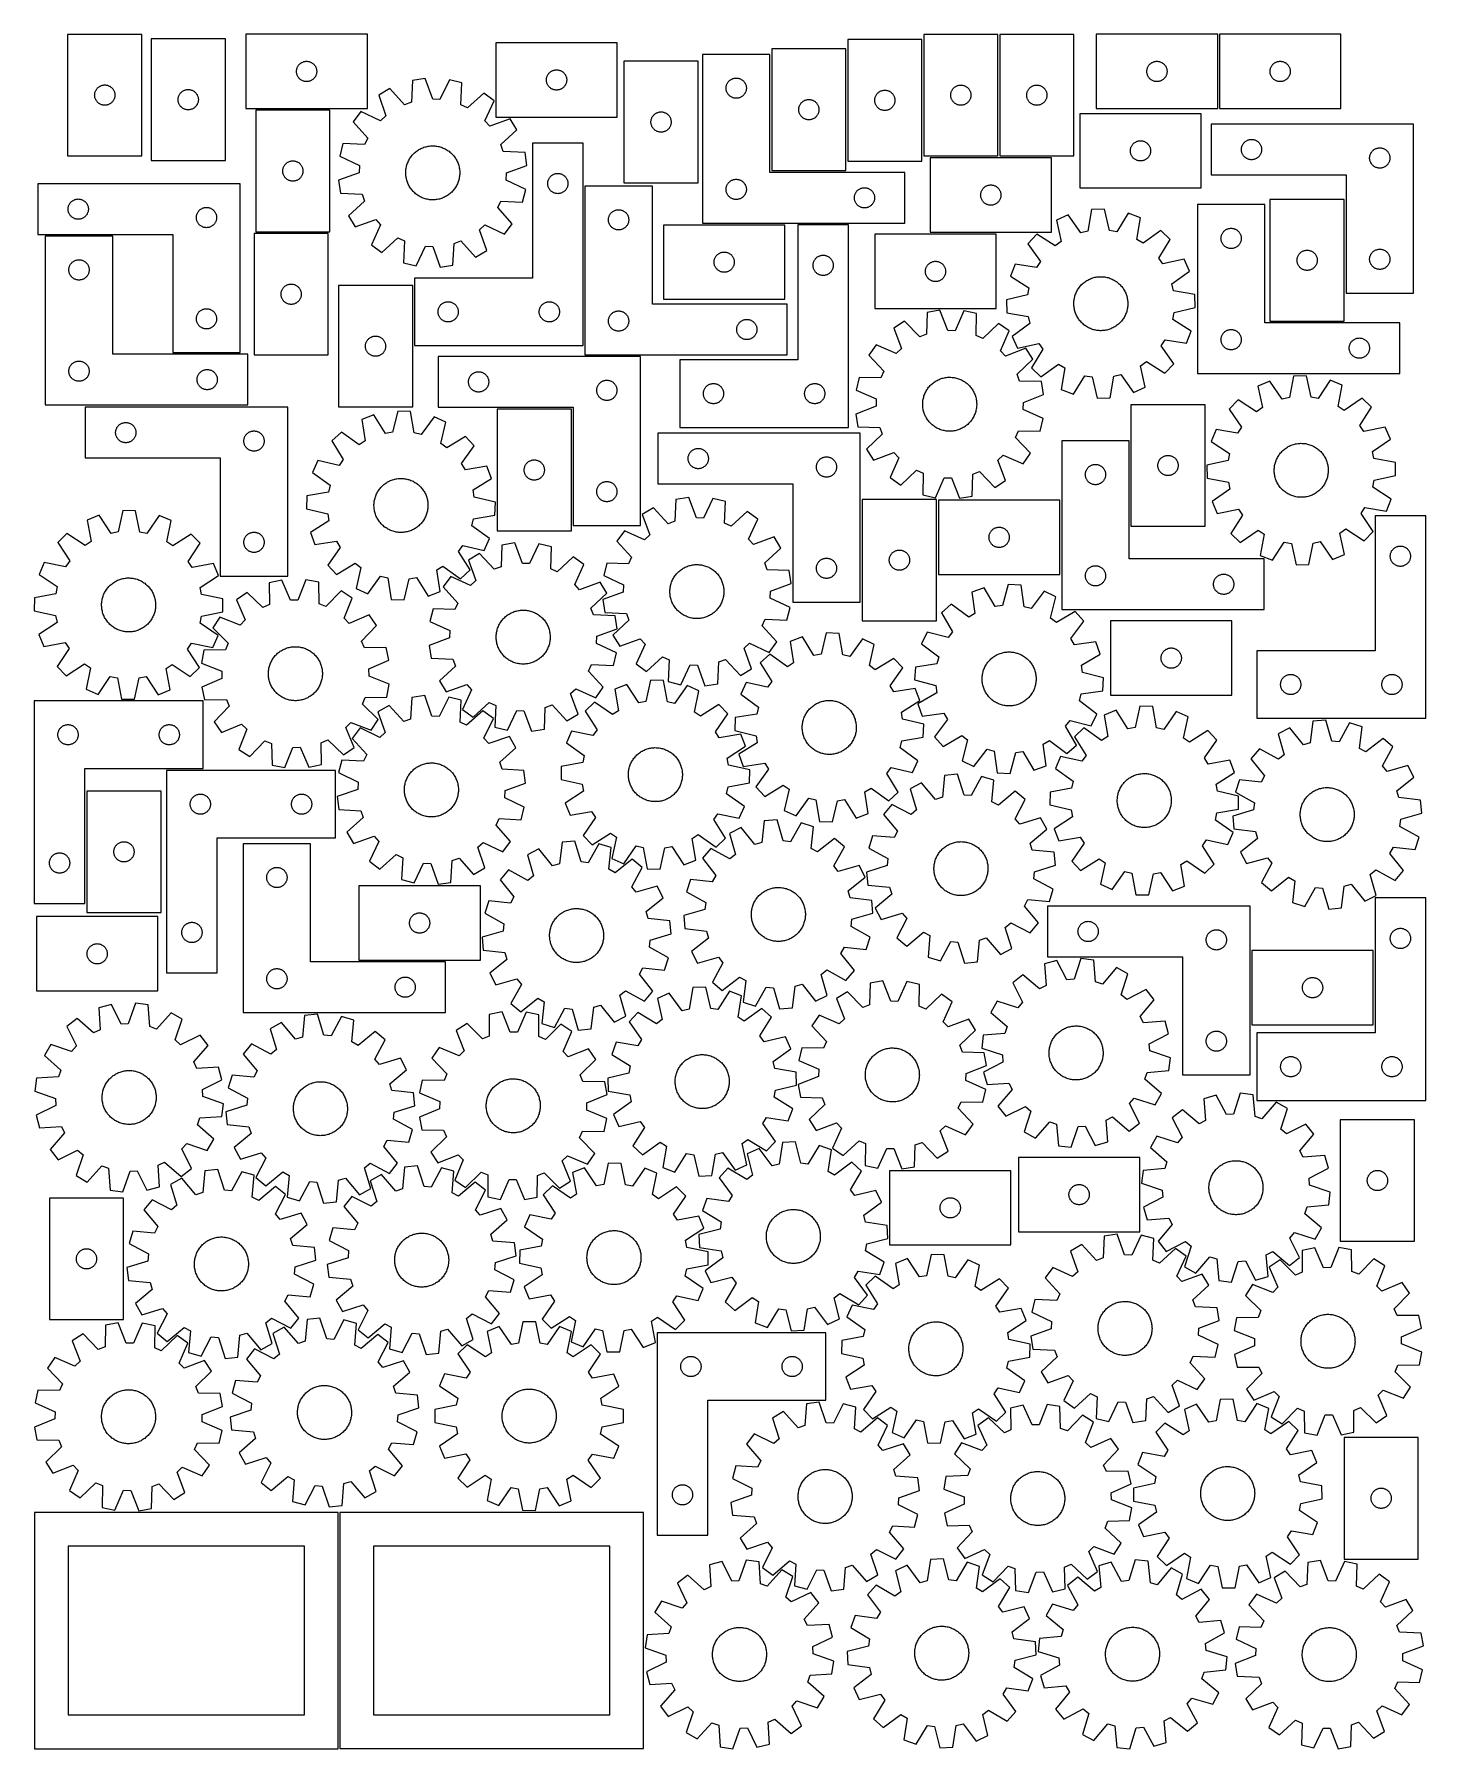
# Model space of a CAD drawing. Header units: millimetres. Extents: x 7 to 1243, y 7 to 1530.
import ezdxf

# ---------------------------------------------------------------- set-up
doc = ezdxf.new("R2010")
doc.units = ezdxf.units.MM
doc.layers.add('CUT', color=7, linetype='CONTINUOUS', true_color=0x000000)

msp = doc.modelspace()

# ---------------------------------------------------------------- linework, layer by layer
at = {"layer": 'CUT'}
for p, q in [((102.19467, 1530.272493), (36.19467, 1530.272493)), ((36.19467, 1530.272493), (36.19467, 1422.272493)), ((102.19467, 1422.272493), (102.19467, 1530.272493)), ((110.3901, 1526.216094), (110.3901, 1418.216094)), ((176.3901, 1526.216094), (110.3901, 1526.216094)), ((176.3901, 1418.216094), (176.3901, 1526.216094)), ((302.61575, 1530.31229), (194.61575, 1530.31229)), ((194.61575, 1530.31229), (194.61575, 1464.31229)), ((302.61575, 1464.31229), (302.61575, 1530.31229)), ((729.606317, 1525.63626), (729.606317, 1417.63626)), ((795.606317, 1525.63626), (729.606317, 1525.63626)), ((795.606317, 1417.63626), (795.606317, 1525.63626)), ((863.195769, 1530.228059), (797.195769, 1530.228059)), ((797.195769, 1530.228059), (797.195769, 1422.228059)), ((863.195769, 1422.228059), (863.195769, 1530.228059)), ((930.735991, 1530.20096), (864.735991, 1530.20096)), ((864.735991, 1530.20096), (864.735991, 1422.20096)), ((930.735991, 1422.20096), (930.735991, 1530.20096)), ((1058.526641, 1530.317658), (950.526641, 1530.317658)), ((950.526641, 1530.317658), (950.526641, 1464.317658)), ((1058.526641, 1464.317658), (1058.526641, 1530.317658)), ((1168.056836, 1530.321568), (1060.056836, 1530.321568)), ((1060.056836, 1530.321568), (1060.056836, 1464.321568)), ((1168.056836, 1464.321568), (1168.056836, 1530.321568)), ((524.82553, 1522.738069), (416.82553, 1522.738069)), ((416.82553, 1522.738069), (416.82553, 1456.738069)), ((524.82553, 1456.738069), (524.82553, 1522.738069)), ((660.554107, 1512.468293), (600.554107, 1512.468293)), ((600.554107, 1512.468293), (600.554107, 1362.468293)), ((660.554107, 1407.468293), (660.554107, 1512.468293)), ((662.091699, 1517.347441), (662.091699, 1409.347441)), ((728.091699, 1517.347441), (662.091699, 1517.347441)), ((728.091699, 1409.347441), (728.091699, 1517.347441)), ((239.61575, 1497.31229), (239.63502, 1497.900919)), ((239.63502, 1496.723662), (239.61575, 1497.31229)), ((239.63502, 1497.900919), (239.692746, 1498.487026)), ((239.692746, 1496.137555), (239.63502, 1496.723662)), ((239.692746, 1498.487026), (239.788683, 1499.068103)), ((239.788683, 1495.556477), (239.692746, 1496.137555)), ((239.788683, 1499.068103), (239.922418, 1499.641662)), ((239.922418, 1494.982919), (239.788683, 1495.556477)), ((239.922418, 1499.641662), (240.093379, 1500.205246)), ((240.093379, 1494.419335), (239.922418, 1494.982919)), ((240.093379, 1500.205246), (240.300834, 1500.756441)), ((240.300834, 1493.868139), (240.093379, 1494.419335)), ((240.300834, 1500.756441), (240.543895, 1501.292889)), ((240.543895, 1493.331692), (240.300834, 1493.868139)), ((240.543895, 1501.292889), (240.821521, 1501.81229)), ((240.821521, 1501.81229), (241.132524, 1502.312422)), ((241.132524, 1502.312422), (241.47557, 1502.791143)), ((241.47557, 1502.791143), (241.849192, 1503.246403)), ((241.849192, 1503.246403), (242.251789, 1503.676251)), ((242.251789, 1503.676251), (242.681638, 1504.078849)), ((242.681638, 1504.078849), (243.136897, 1504.45247)), ((243.136897, 1504.45247), (243.615618, 1504.795517)), ((243.615618, 1504.795517), (244.11575, 1505.106519)), ((244.11575, 1505.106519), (244.635152, 1505.384145)), ((244.635152, 1505.384145), (245.171599, 1505.627206)), ((245.171599, 1505.627206), (245.722795, 1505.834662)), ((245.722795, 1505.834662), (246.286379, 1506.005623)), ((246.286379, 1506.005623), (246.859937, 1506.139358)), ((246.859937, 1506.139358), (247.441014, 1506.235294)), ((247.441014, 1506.235294), (248.027122, 1506.293021)), ((248.027122, 1506.293021), (248.61575, 1506.31229)), ((248.61575, 1506.31229), (249.204378, 1506.293021)), ((249.204378, 1506.293021), (249.790486, 1506.235294)), ((249.790486, 1506.235294), (250.371563, 1506.139358)), ((250.371563, 1506.139358), (250.945122, 1506.005623)), ((250.945122, 1506.005623), (251.508705, 1505.834662)), ((251.508705, 1505.834662), (252.059901, 1505.627206)), ((252.059901, 1505.627206), (252.596348, 1505.384145)), ((252.596348, 1505.384145), (253.11575, 1505.106519)), ((253.11575, 1505.106519), (253.615882, 1504.795517)), ((253.615882, 1504.795517), (254.094603, 1504.45247)), ((254.094603, 1504.45247), (254.549862, 1504.078849)), ((254.549862, 1504.078849), (254.979711, 1503.676251)), ((254.979711, 1503.676251), (255.382308, 1503.246403)), ((255.382308, 1503.246403), (255.75593, 1502.791143)), ((255.75593, 1502.791143), (256.098977, 1502.312422)), ((256.098977, 1502.312422), (256.409979, 1501.81229)), ((256.409979, 1501.81229), (256.687605, 1501.292889)), ((256.687605, 1501.292889), (256.930666, 1500.756441)), ((256.930666, 1493.868139), (256.687605, 1493.331692)), ((256.930666, 1500.756441), (257.138121, 1500.205246)), ((257.138121, 1494.419335), (256.930666, 1493.868139)), ((257.138121, 1500.205246), (257.309083, 1499.641662)), ((257.309083, 1494.982919), (257.138121, 1494.419335)), ((257.309083, 1499.641662), (257.442818, 1499.068103)), ((257.442818, 1495.556477), (257.309083, 1494.982919)), ((257.442818, 1499.068103), (257.538754, 1498.487026)), ((257.538754, 1496.137555), (257.442818, 1495.556477)), ((257.538754, 1498.487026), (257.59648, 1497.900919)), ((257.59648, 1496.723662), (257.538754, 1496.137555)), ((257.59648, 1497.900919), (257.61575, 1497.31229)), ((257.61575, 1497.31229), (257.59648, 1496.723662)), ((462.510614, 1493.182219), (462.753675, 1493.718667)), ((462.753675, 1493.718667), (463.031301, 1494.238069)), ((463.031301, 1494.238069), (463.342303, 1494.738201)), ((463.342303, 1494.738201), (463.68535, 1495.216921)), ((463.68535, 1495.216921), (464.058972, 1495.672181)), ((464.058972, 1495.672181), (464.461569, 1496.10203)), ((464.461569, 1496.10203), (464.891417, 1496.504627)), ((464.891417, 1496.504627), (465.346677, 1496.878249)), ((465.346677, 1496.878249), (465.825398, 1497.221295)), ((465.825398, 1497.221295), (466.32553, 1497.532297)), ((466.32553, 1497.532297), (466.844932, 1497.809923)), ((466.844932, 1497.809923), (467.381379, 1498.052984)), ((467.381379, 1498.052984), (467.932575, 1498.26044)), ((467.932575, 1498.26044), (468.496158, 1498.431401)), ((468.496158, 1498.431401), (469.069717, 1498.565136)), ((469.069717, 1498.565136), (469.650794, 1498.661072)), ((469.650794, 1498.661072), (470.236902, 1498.718799)), ((470.236902, 1498.718799), (470.82553, 1498.738069)), ((470.82553, 1498.738069), (471.414158, 1498.718799)), ((471.414158, 1498.718799), (472.000266, 1498.661072)), ((472.000266, 1498.661072), (472.581343, 1498.565136)), ((472.581343, 1498.565136), (473.154901, 1498.431401)), ((473.154901, 1498.431401), (473.718485, 1498.26044)), ((473.718485, 1498.26044), (474.269681, 1498.052984)), ((474.269681, 1498.052984), (474.806128, 1497.809923)), ((474.806128, 1497.809923), (475.32553, 1497.532297)), ((475.32553, 1497.532297), (475.825662, 1497.221295)), ((475.825662, 1497.221295), (476.304383, 1496.878249)), ((476.304383, 1496.878249), (476.759642, 1496.504627)), ((476.759642, 1496.504627), (477.189491, 1496.10203)), ((477.189491, 1496.10203), (477.592088, 1495.672181)), ((477.592088, 1495.672181), (477.96571, 1495.216921)), ((477.96571, 1495.216921), (478.308756, 1494.738201)), ((478.308756, 1494.738201), (478.619758, 1494.238069)), ((478.619758, 1494.238069), (478.897384, 1493.718667)), ((478.897384, 1493.718667), (479.140446, 1493.182219)), ((596.720976, 1506.330599), (530.720976, 1506.330599)), ((530.720976, 1506.330599), (530.720976, 1398.330599)), ((596.720976, 1398.330599), (596.720976, 1506.330599)), ((995.526641, 1497.317658), (995.54591, 1497.906287)), ((995.54591, 1496.72903), (995.526641, 1497.317658)), ((995.54591, 1497.906287), (995.603637, 1498.492394)), ((995.603637, 1496.142923), (995.54591, 1496.72903)), ((995.603637, 1498.492394), (995.699573, 1499.073471)), ((995.699573, 1495.561846), (995.603637, 1496.142923)), ((995.699573, 1499.073471), (995.833308, 1499.64703)), ((995.833308, 1494.988287), (995.699573, 1495.561846)), ((995.833308, 1499.64703), (996.004269, 1500.210614)), ((996.004269, 1494.424703), (995.833308, 1494.988287)), ((996.004269, 1500.210614), (996.211725, 1500.761809)), ((996.211725, 1493.873508), (996.004269, 1494.424703)), ((996.211725, 1500.761809), (996.454786, 1501.298257)), ((996.454786, 1493.33706), (996.211725, 1493.873508)), ((996.454786, 1501.298257), (996.732412, 1501.817658)), ((996.732412, 1492.817658), (996.454786, 1493.33706)), ((996.732412, 1501.817658), (997.043414, 1502.317791)), ((997.043414, 1502.317791), (997.386461, 1502.796511)), ((997.386461, 1502.796511), (997.760082, 1503.251771)), ((997.760082, 1503.251771), (998.16268, 1503.681619)), ((998.16268, 1503.681619), (998.592528, 1504.084217)), ((998.592528, 1504.084217), (999.047788, 1504.457838)), ((999.047788, 1504.457838), (999.526509, 1504.800885)), ((999.526509, 1504.800885), (1000.026641, 1505.111887)), ((1000.026641, 1505.111887), (1000.546042, 1505.389513)), ((1000.546042, 1505.389513), (1001.08249, 1505.632574)), ((1001.08249, 1505.632574), (1001.633685, 1505.84003)), ((1001.633685, 1505.84003), (1002.197269, 1506.010991)), ((1002.197269, 1506.010991), (1002.770828, 1506.144726)), ((1002.770828, 1506.144726), (1003.351905, 1506.240662)), ((1003.351905, 1506.240662), (1003.938012, 1506.298389)), ((1003.938012, 1506.298389), (1004.526641, 1506.317658)), ((1004.526641, 1506.317658), (1005.115269, 1506.298389)), ((1005.115269, 1506.298389), (1005.701376, 1506.240662)), ((1005.701376, 1506.240662), (1006.282454, 1506.144726)), ((1006.282454, 1506.144726), (1006.856012, 1506.010991)), ((1006.856012, 1506.010991), (1007.419596, 1505.84003)), ((1007.419596, 1505.84003), (1007.970792, 1505.632574)), ((1007.970792, 1505.632574), (1008.507239, 1505.389513)), ((1008.507239, 1505.389513), (1009.026641, 1505.111887)), ((1009.026641, 1505.111887), (1009.526773, 1504.800885)), ((1009.526773, 1504.800885), (1010.005493, 1504.457838)), ((1010.005493, 1504.457838), (1010.460753, 1504.084217)), ((1010.460753, 1504.084217), (1010.890602, 1503.681619)), ((1010.890602, 1503.681619), (1011.293199, 1503.251771)), ((1011.293199, 1503.251771), (1011.666821, 1502.796511)), ((1011.666821, 1502.796511), (1012.009867, 1502.317791)), ((1012.009867, 1502.317791), (1012.320869, 1501.817658)), ((1012.320869, 1501.817658), (1012.598495, 1501.298257)), ((1012.598495, 1493.33706), (1012.320869, 1492.817658)), ((1012.598495, 1501.298257), (1012.841556, 1500.761809)), ((1012.841556, 1493.873508), (1012.598495, 1493.33706)), ((1012.841556, 1500.761809), (1013.049012, 1500.210614)), ((1013.049012, 1494.424703), (1012.841556, 1493.873508)), ((1013.049012, 1500.210614), (1013.219973, 1499.64703)), ((1013.219973, 1494.988287), (1013.049012, 1494.424703)), ((1013.219973, 1499.64703), (1013.353708, 1499.073471)), ((1013.353708, 1495.561846), (1013.219973, 1494.988287)), ((1013.353708, 1499.073471), (1013.449644, 1498.492394)), ((1013.449644, 1496.142923), (1013.353708, 1495.561846)), ((1013.449644, 1498.492394), (1013.507371, 1497.906287)), ((1013.507371, 1496.72903), (1013.449644, 1496.142923)), ((1013.507371, 1497.906287), (1013.526641, 1497.317658)), ((1013.526641, 1497.317658), (1013.507371, 1496.72903)), ((1105.056836, 1497.321568), (1105.076106, 1497.910196)), ((1105.076106, 1496.73294), (1105.056836, 1497.321568)), ((1105.076106, 1497.910196), (1105.133832, 1498.496303)), ((1105.133832, 1496.146832), (1105.076106, 1496.73294)), ((1105.133832, 1498.496303), (1105.229768, 1499.077381)), ((1105.229768, 1495.565755), (1105.133832, 1496.146832)), ((1105.229768, 1499.077381), (1105.363504, 1499.650939)), ((1105.363504, 1494.992196), (1105.229768, 1495.565755)), ((1105.363504, 1499.650939), (1105.534465, 1500.214523)), ((1105.534465, 1494.428612), (1105.363504, 1494.992196)), ((1105.534465, 1500.214523), (1105.74192, 1500.765719)), ((1105.74192, 1493.877417), (1105.534465, 1494.428612)), ((1105.74192, 1500.765719), (1105.984981, 1501.302166)), ((1105.984981, 1493.340969), (1105.74192, 1493.877417)), ((1105.984981, 1501.302166), (1106.262607, 1501.821568)), ((1106.262607, 1492.821568), (1105.984981, 1493.340969)), ((1106.262607, 1501.821568), (1106.573609, 1502.3217)), ((1106.573609, 1502.3217), (1106.916656, 1502.800421)), ((1106.916656, 1502.800421), (1107.290278, 1503.25568)), ((1107.290278, 1503.25568), (1107.692875, 1503.685529)), ((1107.692875, 1503.685529), (1108.122724, 1504.088126)), ((1108.122724, 1504.088126), (1108.577983, 1504.461748)), ((1108.577983, 1504.461748), (1109.056704, 1504.804794)), ((1109.056704, 1504.804794), (1109.556836, 1505.115796)), ((1109.556836, 1505.115796), (1110.076238, 1505.393422)), ((1110.076238, 1505.393422), (1110.612685, 1505.636483)), ((1110.612685, 1505.636483), (1111.163881, 1505.843939)), ((1111.163881, 1505.843939), (1111.727465, 1506.0149)), ((1111.727465, 1506.0149), (1112.301023, 1506.148635)), ((1112.301023, 1506.148635), (1112.8821, 1506.244571)), ((1112.8821, 1506.244571), (1113.468208, 1506.302298)), ((1113.468208, 1506.302298), (1114.056836, 1506.321568)), ((1114.056836, 1506.321568), (1114.645464, 1506.302298)), ((1114.645464, 1506.302298), (1115.231572, 1506.244571)), ((1115.231572, 1506.244571), (1115.812649, 1506.148635)), ((1115.812649, 1506.148635), (1116.386207, 1506.0149)), ((1116.386207, 1506.0149), (1116.949791, 1505.843939)), ((1116.949791, 1505.843939), (1117.500987, 1505.636483)), ((1117.500987, 1505.636483), (1118.037434, 1505.393422)), ((1118.037434, 1505.393422), (1118.556836, 1505.115796)), ((1118.556836, 1505.115796), (1119.056968, 1504.804794)), ((1119.056968, 1504.804794), (1119.535689, 1504.461748)), ((1119.535689, 1504.461748), (1119.990948, 1504.088126)), ((1119.990948, 1504.088126), (1120.420797, 1503.685529)), ((1120.420797, 1503.685529), (1120.823394, 1503.25568)), ((1120.823394, 1503.25568), (1121.197016, 1502.800421)), ((1121.197016, 1502.800421), (1121.540062, 1502.3217)), ((1121.540062, 1502.3217), (1121.851065, 1501.821568)), ((1121.851065, 1501.821568), (1122.128691, 1501.302166)), ((1122.128691, 1493.340969), (1121.851065, 1492.821568)), ((1122.128691, 1501.302166), (1122.371752, 1500.765719)), ((1122.371752, 1493.877417), (1122.128691, 1493.340969)), ((1122.371752, 1500.765719), (1122.579207, 1500.214523)), ((1122.579207, 1494.428612), (1122.371752, 1493.877417)), ((1122.579207, 1500.214523), (1122.750168, 1499.650939)), ((1122.750168, 1494.992196), (1122.579207, 1494.428612)), ((1122.750168, 1499.650939), (1122.883903, 1499.077381)), ((1122.883903, 1495.565755), (1122.750168, 1494.992196)), ((1122.883903, 1499.077381), (1122.97984, 1498.496303)), ((1122.97984, 1496.146832), (1122.883903, 1495.565755)), ((1122.97984, 1498.496303), (1123.037566, 1497.910196)), ((1123.037566, 1496.73294), (1122.97984, 1496.146832)), ((1123.037566, 1497.910196), (1123.056836, 1497.321568)), ((1123.056836, 1497.321568), (1123.037566, 1496.73294)), ((60.367603, 1478.028306), (60.501338, 1478.601864)), ((60.501338, 1478.601864), (60.672299, 1479.165448)), ((60.672299, 1479.165448), (60.879754, 1479.716644)), ((60.879754, 1479.716644), (61.122815, 1480.253091)), ((61.122815, 1480.253091), (61.400441, 1480.772493)), ((61.400441, 1480.772493), (61.711444, 1481.272625)), ((61.711444, 1481.272625), (62.05449, 1481.751346)), ((62.05449, 1481.751346), (62.428112, 1482.206605)), ((62.428112, 1482.206605), (62.830709, 1482.636454)), ((62.830709, 1482.636454), (63.260558, 1483.039051)), ((63.260558, 1483.039051), (63.715817, 1483.412673)), ((63.715817, 1483.412673), (64.194538, 1483.75572)), ((64.194538, 1483.75572), (64.69467, 1484.066722)), ((64.69467, 1484.066722), (65.214072, 1484.344348)), ((65.214072, 1484.344348), (65.750519, 1484.587409)), ((65.750519, 1484.587409), (66.301715, 1484.794864)), ((66.301715, 1484.794864), (66.865299, 1484.965825)), ((66.865299, 1484.965825), (67.438857, 1485.099561)), ((67.438857, 1485.099561), (68.019934, 1485.195497)), ((68.019934, 1485.195497), (68.606042, 1485.253223)), ((68.606042, 1485.253223), (69.19467, 1485.272493)), ((69.19467, 1485.272493), (69.783298, 1485.253223)), ((69.783298, 1485.253223), (70.369406, 1485.195497)), ((70.369406, 1485.195497), (70.950483, 1485.099561)), ((70.950483, 1485.099561), (71.524041, 1484.965825)), ((71.524041, 1484.965825), (72.087625, 1484.794864)), ((72.087625, 1484.794864), (72.638821, 1484.587409)), ((72.638821, 1484.587409), (73.175268, 1484.344348)), ((73.175268, 1484.344348), (73.69467, 1484.066722)), ((73.69467, 1484.066722), (74.194802, 1483.75572)), ((74.194802, 1483.75572), (74.673523, 1483.412673)), ((74.673523, 1483.412673), (75.128782, 1483.039051)), ((75.128782, 1483.039051), (75.558631, 1482.636454)), ((75.558631, 1482.636454), (75.961228, 1482.206605)), ((75.961228, 1482.206605), (76.33485, 1481.751346)), ((76.33485, 1481.751346), (76.677897, 1481.272625)), ((76.677897, 1481.272625), (76.988899, 1480.772493)), ((76.988899, 1480.772493), (77.266525, 1480.253091)), ((77.266525, 1480.253091), (77.509586, 1479.716644)), ((77.509586, 1479.716644), (77.717041, 1479.165448)), ((77.717041, 1479.165448), (77.888002, 1478.601864)), ((77.888002, 1478.601864), (78.021738, 1478.028306)), ((136.24992, 1477.694947), (136.623542, 1478.150206)), ((136.623542, 1478.150206), (137.026139, 1478.580055)), ((137.026139, 1478.580055), (137.455988, 1478.982652)), ((137.455988, 1478.982652), (137.911247, 1479.356274)), ((137.911247, 1479.356274), (138.389968, 1479.69932)), ((138.389968, 1479.69932), (138.8901, 1480.010322)), ((138.8901, 1480.010322), (139.409502, 1480.287948)), ((139.409502, 1480.287948), (139.945949, 1480.531009)), ((139.945949, 1480.531009), (140.497145, 1480.738465)), ((140.497145, 1480.738465), (141.060728, 1480.909426)), ((141.060728, 1480.909426), (141.634287, 1481.043161)), ((141.634287, 1481.043161), (142.215364, 1481.139097)), ((142.215364, 1481.139097), (142.801472, 1481.196824)), ((142.801472, 1481.196824), (143.3901, 1481.216094)), ((143.3901, 1481.216094), (143.978728, 1481.196824)), ((143.978728, 1481.196824), (144.564836, 1481.139097)), ((144.564836, 1481.139097), (145.145913, 1481.043161)), ((145.145913, 1481.043161), (145.719471, 1480.909426)), ((145.719471, 1480.909426), (146.283055, 1480.738465)), ((146.283055, 1480.738465), (146.834251, 1480.531009)), ((146.834251, 1480.531009), (147.370698, 1480.287948)), ((147.370698, 1480.287948), (147.8901, 1480.010322)), ((147.8901, 1480.010322), (148.390232, 1479.69932)), ((148.390232, 1479.69932), (148.868953, 1479.356274)), ((148.868953, 1479.356274), (149.324212, 1478.982652)), ((149.324212, 1478.982652), (149.754061, 1478.580055)), ((149.754061, 1478.580055), (150.156658, 1478.150206)), ((150.156658, 1478.150206), (150.53028, 1477.694947)), ((240.821521, 1492.81229), (240.543895, 1493.331692)), ((241.132524, 1492.312158), (240.821521, 1492.81229)), ((241.47557, 1491.833437), (241.132524, 1492.312158)), ((241.849192, 1491.378178), (241.47557, 1491.833437)), ((242.251789, 1490.948329), (241.849192, 1491.378178)), ((242.681638, 1490.545732), (242.251789, 1490.948329)), ((243.136897, 1490.17211), (242.681638, 1490.545732)), ((243.615618, 1489.829064), (243.136897, 1490.17211)), ((244.11575, 1489.518062), (243.615618, 1489.829064)), ((244.635152, 1489.240436), (244.11575, 1489.518062)), ((245.171599, 1488.997375), (244.635152, 1489.240436)), ((245.722795, 1488.789919), (245.171599, 1488.997375)), ((246.286379, 1488.618958), (245.722795, 1488.789919)), ((246.859937, 1488.485223), (246.286379, 1488.618958)), ((247.441014, 1488.389287), (246.859937, 1488.485223)), ((248.027122, 1488.33156), (247.441014, 1488.389287)), ((248.61575, 1488.31229), (248.027122, 1488.33156)), ((249.204378, 1488.33156), (248.61575, 1488.31229)), ((249.790486, 1488.389287), (249.204378, 1488.33156)), ((250.371563, 1488.485223), (249.790486, 1488.389287)), ((250.945122, 1488.618958), (250.371563, 1488.485223)), ((251.508705, 1488.789919), (250.945122, 1488.618958)), ((252.059901, 1488.997375), (251.508705, 1488.789919)), ((252.596348, 1489.240436), (252.059901, 1488.997375)), ((253.11575, 1489.518062), (252.596348, 1489.240436)), ((253.615882, 1489.829064), (253.11575, 1489.518062)), ((254.094603, 1490.17211), (253.615882, 1489.829064)), ((254.549862, 1490.545732), (254.094603, 1490.17211)), ((254.979711, 1490.948329), (254.549862, 1490.545732)), ((255.382308, 1491.378178), (254.979711, 1490.948329)), ((255.75593, 1491.833437), (255.382308, 1491.378178)), ((256.098977, 1492.312158), (255.75593, 1491.833437)), ((256.409979, 1492.81229), (256.098977, 1492.312158)), ((256.687605, 1493.331692), (256.409979, 1492.81229)), ((322.612865, 1482.003709), (312.717879, 1476.072881)), ((335.67465, 1467.691749), (322.612865, 1482.003709)), ((342.746098, 1489.207496), (341.728616, 1469.857893)), ((354.157502, 1490.900219), (342.746098, 1489.207496)), ((360.748068, 1472.679164), (354.157502, 1490.900219)), ((375.514954, 1489.850997), (367.170151, 1472.363668)), ((386.705494, 1487.047913), (375.514954, 1489.850997)), ((385.821487, 1467.691753), (386.705494, 1487.047913)), ((461.82553, 1489.738069), (461.844799, 1490.326697)), ((461.844799, 1489.14944), (461.82553, 1489.738069)), ((461.844799, 1490.326697), (461.902526, 1490.912804)), ((461.902526, 1488.563333), (461.844799, 1489.14944)), ((461.902526, 1490.912804), (461.998462, 1491.493881)), ((461.998462, 1487.982256), (461.902526, 1488.563333)), ((461.998462, 1491.493881), (462.132197, 1492.06744)), ((462.132197, 1487.408697), (461.998462, 1487.982256)), ((462.132197, 1492.06744), (462.303159, 1492.631024)), ((462.303159, 1486.845113), (462.132197, 1487.408697)), ((462.303159, 1492.631024), (462.510614, 1493.182219)), ((462.510614, 1486.293918), (462.303159, 1486.845113)), ((462.753675, 1485.75747), (462.510614, 1486.293918)), ((463.031301, 1485.238069), (462.753675, 1485.75747)), ((463.342303, 1484.737936), (463.031301, 1485.238069)), ((463.68535, 1484.259216), (463.342303, 1484.737936)), ((464.058972, 1483.803956), (463.68535, 1484.259216)), ((464.461569, 1483.374108), (464.058972, 1483.803956)), ((464.891417, 1482.97151), (464.461569, 1483.374108)), ((465.346677, 1482.597889), (464.891417, 1482.97151)), ((465.825398, 1482.254842), (465.346677, 1482.597889)), ((466.32553, 1481.94384), (465.825398, 1482.254842)), ((466.844932, 1481.666214), (466.32553, 1481.94384)), ((467.381379, 1481.423153), (466.844932, 1481.666214)), ((467.932575, 1481.215697), (467.381379, 1481.423153)), ((468.496158, 1481.044736), (467.932575, 1481.215697)), ((469.069717, 1480.911001), (468.496158, 1481.044736)), ((469.650794, 1480.815065), (469.069717, 1480.911001)), ((470.236902, 1480.757338), (469.650794, 1480.815065)), ((470.82553, 1480.738069), (470.236902, 1480.757338)), ((471.414158, 1480.757338), (470.82553, 1480.738069)), ((472.000266, 1480.815065), (471.414158, 1480.757338)), ((472.581343, 1480.911001), (472.000266, 1480.815065)), ((473.154901, 1481.044736), (472.581343, 1480.911001)), ((473.718485, 1481.215697), (473.154901, 1481.044736)), ((474.269681, 1481.423153), (473.718485, 1481.215697)), ((474.806128, 1481.666214), (474.269681, 1481.423153)), ((475.32553, 1481.94384), (474.806128, 1481.666214)), ((475.825662, 1482.254842), (475.32553, 1481.94384)), ((476.304383, 1482.597889), (475.825662, 1482.254842)), ((476.759642, 1482.97151), (476.304383, 1482.597889)), ((477.189491, 1483.374108), (476.759642, 1482.97151)), ((477.592088, 1483.803956), (477.189491, 1483.374108)), ((477.96571, 1484.259216), (477.592088, 1483.803956)), ((478.308756, 1484.737936), (477.96571, 1484.259216)), ((478.619758, 1485.238069), (478.308756, 1484.737936)), ((478.897384, 1485.75747), (478.619758, 1485.238069)), ((479.140446, 1486.293918), (478.897384, 1485.75747)), ((479.140446, 1493.182219), (479.347901, 1492.631024)), ((479.347901, 1486.845113), (479.140446, 1486.293918)), ((479.347901, 1492.631024), (479.518862, 1492.06744)), ((479.518862, 1487.408697), (479.347901, 1486.845113)), ((479.518862, 1492.06744), (479.652597, 1491.493881)), ((479.652597, 1487.982256), (479.518862, 1487.408697)), ((479.652597, 1491.493881), (479.748534, 1490.912804)), ((479.748534, 1488.563333), (479.652597, 1487.982256)), ((479.748534, 1490.912804), (479.80626, 1490.326697)), ((479.80626, 1489.14944), (479.748534, 1488.563333)), ((479.80626, 1490.326697), (479.82553, 1489.738069)), ((479.82553, 1489.738069), (479.80626, 1489.14944)), ((621.554107, 1482.468293), (621.573376, 1483.056921)), ((621.573376, 1481.879665), (621.554107, 1482.468293)), ((621.573376, 1483.056921), (621.631103, 1483.643029)), ((621.631103, 1481.293557), (621.573376, 1481.879665)), ((621.631103, 1483.643029), (621.727039, 1484.224106)), ((621.727039, 1480.71248), (621.631103, 1481.293557)), ((621.727039, 1484.224106), (621.860774, 1484.797664)), ((621.860774, 1480.138922), (621.727039, 1480.71248)), ((621.860774, 1484.797664), (622.031736, 1485.361248)), ((622.031736, 1479.575338), (621.860774, 1480.138922)), ((622.031736, 1485.361248), (622.239191, 1485.912444)), ((622.239191, 1479.024142), (622.031736, 1479.575338)), ((622.239191, 1485.912444), (622.482252, 1486.448891)), ((622.482252, 1478.487695), (622.239191, 1479.024142)), ((622.482252, 1486.448891), (622.759878, 1486.968293)), ((622.759878, 1477.968293), (622.482252, 1478.487695)), ((622.759878, 1486.968293), (623.07088, 1487.468425)), ((623.07088, 1487.468425), (623.413927, 1487.947146)), ((623.413927, 1487.947146), (623.787548, 1488.402405)), ((623.787548, 1488.402405), (624.190146, 1488.832254)), ((624.190146, 1488.832254), (624.619994, 1489.234851)), ((624.619994, 1489.234851), (625.075254, 1489.608473)), ((625.075254, 1489.608473), (625.553975, 1489.95152)), ((625.553975, 1489.95152), (626.054107, 1490.262522)), ((626.054107, 1490.262522), (626.573509, 1490.540148)), ((626.573509, 1490.540148), (627.109956, 1490.783209)), ((627.109956, 1490.783209), (627.661152, 1490.990664)), ((627.661152, 1490.990664), (628.224735, 1491.161626)), ((628.224735, 1491.161626), (628.798294, 1491.295361)), ((628.798294, 1491.295361), (629.379371, 1491.391297)), ((629.379371, 1491.391297), (629.965479, 1491.449023)), ((629.965479, 1491.449023), (630.554107, 1491.468293)), ((630.554107, 1491.468293), (631.142735, 1491.449023)), ((631.142735, 1491.449023), (631.728842, 1491.391297)), ((631.728842, 1491.391297), (632.30992, 1491.295361)), ((632.30992, 1491.295361), (632.883478, 1491.161626)), ((632.883478, 1491.161626), (633.447062, 1490.990664)), ((633.447062, 1490.990664), (633.998258, 1490.783209)), ((633.998258, 1490.783209), (634.534705, 1490.540148)), ((634.534705, 1490.540148), (635.054107, 1490.262522)), ((635.054107, 1490.262522), (635.554239, 1489.95152)), ((635.554239, 1489.95152), (636.03296, 1489.608473)), ((636.03296, 1489.608473), (636.488219, 1489.234851)), ((636.488219, 1489.234851), (636.918068, 1488.832254)), ((636.918068, 1488.832254), (637.320665, 1488.402405)), ((637.320665, 1488.402405), (637.694287, 1487.947146)), ((637.694287, 1487.947146), (638.037333, 1487.468425)), ((638.037333, 1487.468425), (638.348335, 1486.968293)), ((638.348335, 1486.968293), (638.625961, 1486.448891)), ((638.625961, 1478.487695), (638.348335, 1477.968293)), ((638.625961, 1486.448891), (638.869023, 1485.912444)), ((638.869023, 1479.024142), (638.625961, 1478.487695)), ((638.869023, 1485.912444), (639.076478, 1485.361248)), ((639.076478, 1479.575338), (638.869023, 1479.024142)), ((639.076478, 1485.361248), (639.247439, 1484.797664)), ((639.247439, 1480.138922), (639.076478, 1479.575338)), ((639.247439, 1484.797664), (639.381174, 1484.224106)), ((639.381174, 1480.71248), (639.247439, 1480.138922)), ((639.381174, 1484.224106), (639.47711, 1483.643029)), ((639.47711, 1481.293557), (639.381174, 1480.71248)), ((639.47711, 1483.643029), (639.534837, 1483.056921)), ((639.534837, 1481.879665), (639.47711, 1481.293557)), ((639.534837, 1483.056921), (639.554107, 1482.468293)), ((639.554107, 1482.468293), (639.534837, 1481.879665)), ((756.242356, 1478.000221), (756.672205, 1478.402818)), ((756.672205, 1478.402818), (757.127464, 1478.77644)), ((757.127464, 1478.77644), (757.606185, 1479.119486)), ((757.606185, 1479.119486), (758.106317, 1479.430488)), ((758.106317, 1479.430488), (758.625719, 1479.708114)), ((758.625719, 1479.708114), (759.162166, 1479.951175)), ((759.162166, 1479.951175), (759.713362, 1480.158631)), ((759.713362, 1480.158631), (760.276946, 1480.329592)), ((760.276946, 1480.329592), (760.850504, 1480.463327)), ((760.850504, 1480.463327), (761.431581, 1480.559263)), ((761.431581, 1480.559263), (762.017689, 1480.61699)), ((762.017689, 1480.61699), (762.606317, 1480.63626)), ((762.606317, 1480.63626), (763.194945, 1480.61699)), ((763.194945, 1480.61699), (763.781053, 1480.559263)), ((763.781053, 1480.559263), (764.36213, 1480.463327)), ((764.36213, 1480.463327), (764.935688, 1480.329592)), ((764.935688, 1480.329592), (765.499272, 1480.158631)), ((765.499272, 1480.158631), (766.050468, 1479.951175)), ((766.050468, 1479.951175), (766.586915, 1479.708114)), ((766.586915, 1479.708114), (767.106317, 1479.430488)), ((767.106317, 1479.430488), (767.606449, 1479.119486)), ((767.606449, 1479.119486), (768.08517, 1478.77644)), ((768.08517, 1478.77644), (768.540429, 1478.402818)), ((768.540429, 1478.402818), (768.970278, 1478.000221)), ((821.368701, 1477.983872), (821.502436, 1478.557431)), ((821.502436, 1478.557431), (821.673397, 1479.121015)), ((821.673397, 1479.121015), (821.880853, 1479.67221)), ((821.880853, 1479.67221), (822.123914, 1480.208658)), ((822.123914, 1480.208658), (822.40154, 1480.728059)), ((822.40154, 1480.728059), (822.712542, 1481.228192)), ((822.712542, 1481.228192), (823.055589, 1481.706912)), ((823.055589, 1481.706912), (823.42921, 1482.162172)), ((823.42921, 1482.162172), (823.831808, 1482.59202)), ((823.831808, 1482.59202), (824.261656, 1482.994618)), ((824.261656, 1482.994618), (824.716916, 1483.36824)), ((824.716916, 1483.36824), (825.195637, 1483.711286)), ((825.195637, 1483.711286), (825.695769, 1484.022288)), ((825.695769, 1484.022288), (826.21517, 1484.299914)), ((826.21517, 1484.299914), (826.751618, 1484.542975)), ((826.751618, 1484.542975), (827.302813, 1484.750431)), ((827.302813, 1484.750431), (827.866397, 1484.921392)), ((827.866397, 1484.921392), (828.439956, 1485.055127)), ((828.439956, 1485.055127), (829.021033, 1485.151063)), ((829.021033, 1485.151063), (829.60714, 1485.20879)), ((829.60714, 1485.20879), (830.195769, 1485.228059)), ((830.195769, 1485.228059), (830.784397, 1485.20879)), ((830.784397, 1485.20879), (831.370504, 1485.151063)), ((831.370504, 1485.151063), (831.951582, 1485.055127)), ((831.951582, 1485.055127), (832.52514, 1484.921392)), ((832.52514, 1484.921392), (833.088724, 1484.750431)), ((833.088724, 1484.750431), (833.63992, 1484.542975)), ((833.63992, 1484.542975), (834.176367, 1484.299914)), ((834.176367, 1484.299914), (834.695769, 1484.022288)), ((834.695769, 1484.022288), (835.195901, 1483.711286)), ((835.195901, 1483.711286), (835.674622, 1483.36824)), ((835.674622, 1483.36824), (836.129881, 1482.994618)), ((836.129881, 1482.994618), (836.55973, 1482.59202)), ((836.55973, 1482.59202), (836.962327, 1482.162172)), ((836.962327, 1482.162172), (837.335949, 1481.706912)), ((837.335949, 1481.706912), (837.678995, 1481.228192)), ((837.678995, 1481.228192), (837.989997, 1480.728059)), ((837.989997, 1480.728059), (838.267623, 1480.208658)), ((838.267623, 1480.208658), (838.510684, 1479.67221)), ((838.510684, 1479.67221), (838.71814, 1479.121015)), ((838.71814, 1479.121015), (838.889101, 1478.557431)), ((838.889101, 1478.557431), (839.022836, 1477.983872)), ((888.908923, 1477.956773), (889.042658, 1478.530331)), ((889.042658, 1478.530331), (889.21362, 1479.093915)), ((889.21362, 1479.093915), (889.421075, 1479.645111)), ((889.421075, 1479.645111), (889.664136, 1480.181558)), ((889.664136, 1480.181558), (889.941762, 1480.70096)), ((889.941762, 1480.70096), (890.252764, 1481.201092)), ((890.252764, 1481.201092), (890.595811, 1481.679813)), ((890.595811, 1481.679813), (890.969433, 1482.135072)), ((890.969433, 1482.135072), (891.37203, 1482.564921)), ((891.37203, 1482.564921), (891.801878, 1482.967518)), ((891.801878, 1482.967518), (892.257138, 1483.34114)), ((892.257138, 1483.34114), (892.735859, 1483.684186)), ((892.735859, 1483.684186), (893.235991, 1483.995188)), ((893.235991, 1483.995188), (893.755393, 1484.272815)), ((893.755393, 1484.272815), (894.29184, 1484.515876)), ((894.29184, 1484.515876), (894.843036, 1484.723331)), ((894.843036, 1484.723331), (895.406619, 1484.894292)), ((895.406619, 1484.894292), (895.980178, 1485.028027)), ((895.980178, 1485.028027), (896.561255, 1485.123964)), ((896.561255, 1485.123964), (897.147363, 1485.18169)), ((897.147363, 1485.18169), (897.735991, 1485.20096)), ((897.735991, 1485.20096), (898.324619, 1485.18169)), ((898.324619, 1485.18169), (898.910727, 1485.123964)), ((898.910727, 1485.123964), (899.491804, 1485.028027)), ((899.491804, 1485.028027), (900.065362, 1484.894292)), ((900.065362, 1484.894292), (900.628946, 1484.723331)), ((900.628946, 1484.723331), (901.180142, 1484.515876)), ((901.180142, 1484.515876), (901.716589, 1484.272815)), ((901.716589, 1484.272815), (902.235991, 1483.995188)), ((902.235991, 1483.995188), (902.736123, 1483.684186)), ((902.736123, 1483.684186), (903.214844, 1483.34114)), ((903.214844, 1483.34114), (903.670103, 1482.967518)), ((903.670103, 1482.967518), (904.099952, 1482.564921)), ((904.099952, 1482.564921), (904.502549, 1482.135072)), ((904.502549, 1482.135072), (904.876171, 1481.679813)), ((904.876171, 1481.679813), (905.219217, 1481.201092)), ((905.219217, 1481.201092), (905.530219, 1480.70096)), ((905.530219, 1480.70096), (905.807846, 1480.181558)), ((905.807846, 1480.181558), (906.050907, 1479.645111)), ((906.050907, 1479.645111), (906.258362, 1479.093915)), ((906.258362, 1479.093915), (906.429323, 1478.530331)), ((906.429323, 1478.530331), (906.563058, 1477.956773)), ((997.043414, 1492.317526), (996.732412, 1492.817658)), ((997.386461, 1491.838806), (997.043414, 1492.317526)), ((997.760082, 1491.383546), (997.386461, 1491.838806)), ((998.16268, 1490.953697), (997.760082, 1491.383546)), ((998.592528, 1490.5511), (998.16268, 1490.953697)), ((999.047788, 1490.177478), (998.592528, 1490.5511)), ((999.526509, 1489.834432), (999.047788, 1490.177478)), ((1000.026641, 1489.52343), (999.526509, 1489.834432)), ((1000.546042, 1489.245804), (1000.026641, 1489.52343)), ((1001.08249, 1489.002743), (1000.546042, 1489.245804)), ((1001.633685, 1488.795287), (1001.08249, 1489.002743)), ((1002.197269, 1488.624326), (1001.633685, 1488.795287)), ((1002.770828, 1488.490591), (1002.197269, 1488.624326)), ((1003.351905, 1488.394655), (1002.770828, 1488.490591)), ((1003.938012, 1488.336928), (1003.351905, 1488.394655)), ((1004.526641, 1488.317658), (1003.938012, 1488.336928)), ((1005.115269, 1488.336928), (1004.526641, 1488.317658)), ((1005.701376, 1488.394655), (1005.115269, 1488.336928)), ((1006.282454, 1488.490591), (1005.701376, 1488.394655)), ((1006.856012, 1488.624326), (1006.282454, 1488.490591)), ((1007.419596, 1488.795287), (1006.856012, 1488.624326)), ((1007.970792, 1489.002743), (1007.419596, 1488.795287)), ((1008.507239, 1489.245804), (1007.970792, 1489.002743)), ((1009.026641, 1489.52343), (1008.507239, 1489.245804)), ((1009.526773, 1489.834432), (1009.026641, 1489.52343)), ((1010.005493, 1490.177478), (1009.526773, 1489.834432)), ((1010.460753, 1490.5511), (1010.005493, 1490.177478)), ((1010.890602, 1490.953697), (1010.460753, 1490.5511)), ((1011.293199, 1491.383546), (1010.890602, 1490.953697)), ((1011.666821, 1491.838806), (1011.293199, 1491.383546)), ((1012.009867, 1492.317526), (1011.666821, 1491.838806)), ((1012.320869, 1492.817658), (1012.009867, 1492.317526)), ((1106.573609, 1492.321436), (1106.262607, 1492.821568)), ((1106.916656, 1491.842715), (1106.573609, 1492.321436)), ((1107.290278, 1491.387455), (1106.916656, 1491.842715)), ((1107.692875, 1490.957607), (1107.290278, 1491.387455)), ((1108.122724, 1490.555009), (1107.692875, 1490.957607)), ((1108.577983, 1490.181388), (1108.122724, 1490.555009)), ((1109.056704, 1489.838341), (1108.577983, 1490.181388)), ((1109.556836, 1489.527339), (1109.056704, 1489.838341)), ((1110.076238, 1489.249713), (1109.556836, 1489.527339)), ((1110.612685, 1489.006652), (1110.076238, 1489.249713)), ((1111.163881, 1488.799197), (1110.612685, 1489.006652)), ((1111.727465, 1488.628235), (1111.163881, 1488.799197)), ((1112.301023, 1488.4945), (1111.727465, 1488.628235)), ((1112.8821, 1488.398564), (1112.301023, 1488.4945)), ((1113.468208, 1488.340837), (1112.8821, 1488.398564)), ((1114.056836, 1488.321568), (1113.468208, 1488.340837)), ((1114.645464, 1488.340837), (1114.056836, 1488.321568)), ((1115.231572, 1488.398564), (1114.645464, 1488.340837)), ((1115.812649, 1488.4945), (1115.231572, 1488.398564)), ((1116.386207, 1488.628235), (1115.812649, 1488.4945)), ((1116.949791, 1488.799197), (1116.386207, 1488.628235)), ((1117.500987, 1489.006652), (1116.949791, 1488.799197)), ((1118.037434, 1489.249713), (1117.500987, 1489.006652)), ((1118.556836, 1489.527339), (1118.037434, 1489.249713)), ((1119.056968, 1489.838341), (1118.556836, 1489.527339)), ((1119.535689, 1490.181388), (1119.056968, 1489.838341)), ((1119.990948, 1490.555009), (1119.535689, 1490.181388)), ((1120.420797, 1490.957607), (1119.990948, 1490.555009)), ((1120.823394, 1491.387455), (1120.420797, 1490.957607)), ((1121.197016, 1491.842715), (1120.823394, 1491.387455)), ((1121.540062, 1492.321436), (1121.197016, 1491.842715)), ((1121.851065, 1492.821568), (1121.540062, 1492.321436)), ((60.19467, 1476.272493), (60.21394, 1476.861121)), ((60.21394, 1475.683865), (60.19467, 1476.272493)), ((60.21394, 1476.861121), (60.271666, 1477.447229)), ((60.271666, 1475.097757), (60.21394, 1475.683865)), ((60.271666, 1477.447229), (60.367603, 1478.028306)), ((60.367603, 1474.51668), (60.271666, 1475.097757)), ((60.501338, 1473.943122), (60.367603, 1474.51668)), ((60.672299, 1473.379538), (60.501338, 1473.943122)), ((60.879754, 1472.828342), (60.672299, 1473.379538)), ((61.122815, 1472.291895), (60.879754, 1472.828342)), ((61.400441, 1471.772493), (61.122815, 1472.291895)), ((61.711444, 1471.272361), (61.400441, 1471.772493)), ((62.05449, 1470.79364), (61.711444, 1471.272361)), ((62.428112, 1470.338381), (62.05449, 1470.79364)), ((62.830709, 1469.908532), (62.428112, 1470.338381)), ((63.260558, 1469.505935), (62.830709, 1469.908532)), ((63.715817, 1469.132313), (63.260558, 1469.505935)), ((64.194538, 1468.789267), (63.715817, 1469.132313)), ((64.69467, 1468.478264), (64.194538, 1468.789267)), ((65.214072, 1468.200638), (64.69467, 1468.478264)), ((65.750519, 1467.957577), (65.214072, 1468.200638)), ((66.301715, 1467.750122), (65.750519, 1467.957577)), ((66.865299, 1467.579161), (66.301715, 1467.750122)), ((67.438857, 1467.445426), (66.865299, 1467.579161)), ((68.019934, 1467.349489), (67.438857, 1467.445426)), ((68.606042, 1467.291763), (68.019934, 1467.349489)), ((69.19467, 1467.272493), (68.606042, 1467.291763)), ((69.783298, 1467.291763), (69.19467, 1467.272493)), ((70.369406, 1467.349489), (69.783298, 1467.291763)), ((70.950483, 1467.445426), (70.369406, 1467.349489)), ((71.524041, 1467.579161), (70.950483, 1467.445426)), ((72.087625, 1467.750122), (71.524041, 1467.579161)), ((72.638821, 1467.957577), (72.087625, 1467.750122)), ((73.175268, 1468.200638), (72.638821, 1467.957577)), ((73.69467, 1468.478264), (73.175268, 1468.200638)), ((74.194802, 1468.789267), (73.69467, 1468.478264)), ((74.673523, 1469.132313), (74.194802, 1468.789267)), ((75.128782, 1469.505935), (74.673523, 1469.132313)), ((75.558631, 1469.908532), (75.128782, 1469.505935)), ((75.961228, 1470.338381), (75.558631, 1469.908532)), ((76.33485, 1470.79364), (75.961228, 1470.338381)), ((76.677897, 1471.272361), (76.33485, 1470.79364)), ((76.988899, 1471.772493), (76.677897, 1471.272361)), ((77.266525, 1472.291895), (76.988899, 1471.772493)), ((77.509586, 1472.828342), (77.266525, 1472.291895)), ((77.717041, 1473.379538), (77.509586, 1472.828342)), ((77.888002, 1473.943122), (77.717041, 1473.379538)), ((78.021738, 1474.51668), (77.888002, 1473.943122)), ((78.021738, 1478.028306), (78.117674, 1477.447229)), ((78.117674, 1475.097757), (78.021738, 1474.51668)), ((78.117674, 1477.447229), (78.1754, 1476.861121)), ((78.1754, 1475.683865), (78.117674, 1475.097757)), ((78.1754, 1476.861121), (78.19467, 1476.272493)), ((78.19467, 1476.272493), (78.1754, 1475.683865)), ((134.3901, 1472.216094), (134.40937, 1472.804722)), ((134.40937, 1471.627466), (134.3901, 1472.216094)), ((134.40937, 1472.804722), (134.467096, 1473.390829)), ((134.467096, 1471.041358), (134.40937, 1471.627466)), ((134.467096, 1473.390829), (134.563032, 1473.971907)), ((134.563032, 1470.460281), (134.467096, 1471.041358)), ((134.563032, 1473.971907), (134.696767, 1474.545465)), ((134.696767, 1469.886722), (134.563032, 1470.460281)), ((134.696767, 1474.545465), (134.867729, 1475.109049)), ((134.867729, 1469.323138), (134.696767, 1469.886722)), ((134.867729, 1475.109049), (135.075184, 1475.660245)), ((135.075184, 1468.771943), (134.867729, 1469.323138)), ((135.075184, 1475.660245), (135.318245, 1476.196692)), ((135.318245, 1468.235495), (135.075184, 1468.771943)), ((135.318245, 1476.196692), (135.595871, 1476.716094)), ((135.595871, 1467.716094), (135.318245, 1468.235495)), ((135.595871, 1476.716094), (135.906873, 1477.216226)), ((135.906873, 1467.215962), (135.595871, 1467.716094)), ((135.906873, 1477.216226), (136.24992, 1477.694947)), ((136.24992, 1466.737241), (135.906873, 1467.215962)), ((136.623542, 1466.281981), (136.24992, 1466.737241)), ((137.026139, 1465.852133), (136.623542, 1466.281981)), ((137.455988, 1465.449535), (137.026139, 1465.852133)), ((137.911247, 1465.075914), (137.455988, 1465.449535)), ((138.389968, 1464.732867), (137.911247, 1465.075914)), ((138.8901, 1464.421865), (138.389968, 1464.732867)), ((139.409502, 1464.144239), (138.8901, 1464.421865)), ((139.945949, 1463.901178), (139.409502, 1464.144239)), ((140.497145, 1463.693723), (139.945949, 1463.901178)), ((141.060728, 1463.522761), (140.497145, 1463.693723)), ((141.634287, 1463.389026), (141.060728, 1463.522761)), ((142.215364, 1463.29309), (141.634287, 1463.389026)), ((142.801472, 1463.235363), (142.215364, 1463.29309)), ((143.3901, 1463.216094), (142.801472, 1463.235363)), ((143.978728, 1463.235363), (143.3901, 1463.216094)), ((144.564836, 1463.29309), (143.978728, 1463.235363)), ((145.145913, 1463.389026), (144.564836, 1463.29309)), ((145.719471, 1463.522761), (145.145913, 1463.389026)), ((146.283055, 1463.693723), (145.719471, 1463.522761)), ((146.834251, 1463.901178), (146.283055, 1463.693723)), ((147.370698, 1464.144239), (146.834251, 1463.901178)), ((147.8901, 1464.421865), (147.370698, 1464.144239)), ((148.390232, 1464.732867), (147.8901, 1464.421865)), ((148.868953, 1465.075914), (148.390232, 1464.732867)), ((149.324212, 1465.449535), (148.868953, 1465.075914)), ((149.754061, 1465.852133), (149.324212, 1465.449535)), ((150.156658, 1466.281981), (149.754061, 1465.852133)), ((150.53028, 1466.737241), (150.156658, 1466.281981)), ((150.53028, 1477.694947), (150.873326, 1477.216226)), ((150.873326, 1467.215962), (150.53028, 1466.737241)), ((150.873326, 1477.216226), (151.184329, 1476.716094)), ((151.184329, 1467.716094), (150.873326, 1467.215962)), ((151.184329, 1476.716094), (151.461955, 1476.196692)), ((151.461955, 1468.235495), (151.184329, 1467.716094)), ((151.461955, 1476.196692), (151.705016, 1475.660245)), ((151.705016, 1468.771943), (151.461955, 1468.235495)), ((151.705016, 1475.660245), (151.912471, 1475.109049)), ((151.912471, 1469.323138), (151.705016, 1468.771943)), ((151.912471, 1475.109049), (152.083432, 1474.545465)), ((152.083432, 1469.886722), (151.912471, 1469.323138)), ((152.083432, 1474.545465), (152.217167, 1473.971907)), ((152.217167, 1470.460281), (152.083432, 1469.886722)), ((152.217167, 1473.971907), (152.313104, 1473.390829)), ((152.313104, 1471.041358), (152.217167, 1470.460281)), ((152.313104, 1473.390829), (152.37083, 1472.804722)), ((152.37083, 1471.627466), (152.313104, 1471.041358)), ((152.37083, 1472.804722), (152.3901, 1472.216094)), ((152.3901, 1472.216094), (152.37083, 1471.627466)), ((194.61575, 1464.31229), (302.61575, 1464.31229)), ((312.717879, 1476.072881), (319.182621, 1457.806805)), ((341.728616, 1469.857893), (335.67465, 1467.691749)), ((367.170151, 1472.363668), (360.748068, 1472.679164)), ((391.633983, 1464.942648), (385.821487, 1467.691753)), ((406.035687, 1477.905415), (391.633983, 1464.942648)), ((415.301704, 1471.033269), (406.035687, 1477.905415)), ((407.077706, 1453.488804), (415.301704, 1471.033269)), ((623.07088, 1477.468161), (622.759878, 1477.968293)), ((623.413927, 1476.98944), (623.07088, 1477.468161)), ((623.787548, 1476.534181), (623.413927, 1476.98944)), ((624.190146, 1476.104332), (623.787548, 1476.534181)), ((624.619994, 1475.701735), (624.190146, 1476.104332)), ((625.075254, 1475.328113), (624.619994, 1475.701735)), ((625.553975, 1474.985067), (625.075254, 1475.328113)), ((626.054107, 1474.674064), (625.553975, 1474.985067)), ((626.573509, 1474.396438), (626.054107, 1474.674064)), ((627.109956, 1474.153377), (626.573509, 1474.396438)), ((627.661152, 1473.945922), (627.109956, 1474.153377)), ((628.224735, 1473.774961), (627.661152, 1473.945922)), ((628.798294, 1473.641226), (628.224735, 1473.774961)), ((629.379371, 1473.545289), (628.798294, 1473.641226)), ((629.965479, 1473.487563), (629.379371, 1473.545289)), ((630.554107, 1473.468293), (629.965479, 1473.487563)), ((631.142735, 1473.487563), (630.554107, 1473.468293)), ((631.728842, 1473.545289), (631.142735, 1473.487563)), ((632.30992, 1473.641226), (631.728842, 1473.545289)), ((632.883478, 1473.774961), (632.30992, 1473.641226)), ((633.447062, 1473.945922), (632.883478, 1473.774961)), ((633.998258, 1474.153377), (633.447062, 1473.945922)), ((634.534705, 1474.396438), (633.998258, 1474.153377)), ((635.054107, 1474.674064), (634.534705, 1474.396438)), ((635.554239, 1474.985067), (635.054107, 1474.674064)), ((636.03296, 1475.328113), (635.554239, 1474.985067)), ((636.488219, 1475.701735), (636.03296, 1475.328113)), ((636.918068, 1476.104332), (636.488219, 1475.701735)), ((637.320665, 1476.534181), (636.918068, 1476.104332)), ((637.694287, 1476.98944), (637.320665, 1476.534181)), ((638.037333, 1477.468161), (637.694287, 1476.98944)), ((638.348335, 1477.968293), (638.037333, 1477.468161)), ((686.091699, 1463.347441), (686.110969, 1463.93607)), ((686.110969, 1462.758813), (686.091699, 1463.347441)), ((686.110969, 1463.93607), (686.168695, 1464.522177)), ((686.168695, 1464.522177), (686.264631, 1465.103254)), ((686.264631, 1465.103254), (686.398367, 1465.676813)), ((686.398367, 1465.676813), (686.569328, 1466.240397)), ((686.569328, 1466.240397), (686.776783, 1466.791592)), ((686.776783, 1466.791592), (687.019844, 1467.32804)), ((687.019844, 1467.32804), (687.29747, 1467.847441)), ((687.29747, 1467.847441), (687.608472, 1468.347573)), ((687.608472, 1468.347573), (687.951519, 1468.826294)), ((687.951519, 1468.826294), (688.325141, 1469.281554)), ((688.325141, 1469.281554), (688.727738, 1469.711402)), ((688.727738, 1469.711402), (689.157587, 1470.114)), ((689.157587, 1470.114), (689.612846, 1470.487621)), ((689.612846, 1470.487621), (690.091567, 1470.830668)), ((690.091567, 1470.830668), (690.591699, 1471.14167)), ((690.591699, 1471.14167), (691.111101, 1471.419296)), ((691.111101, 1471.419296), (691.647548, 1471.662357)), ((691.647548, 1471.662357), (692.198744, 1471.869813)), ((692.198744, 1471.869813), (692.762328, 1472.040774)), ((692.762328, 1472.040774), (693.335886, 1472.174509)), ((693.335886, 1472.174509), (693.916963, 1472.270445)), ((693.916963, 1472.270445), (694.503071, 1472.328172)), ((694.503071, 1472.328172), (695.091699, 1472.347441)), ((695.091699, 1472.347441), (695.680327, 1472.328172)), ((695.680327, 1472.328172), (696.266435, 1472.270445)), ((696.266435, 1472.270445), (696.847512, 1472.174509)), ((696.847512, 1472.174509), (697.42107, 1472.040774)), ((697.42107, 1472.040774), (697.984654, 1471.869813)), ((697.984654, 1471.869813), (698.53585, 1471.662357)), ((698.53585, 1471.662357), (699.072297, 1471.419296)), ((699.072297, 1471.419296), (699.591699, 1471.14167)), ((699.591699, 1471.14167), (700.091831, 1470.830668)), ((700.091831, 1470.830668), (700.570552, 1470.487621)), ((700.570552, 1470.487621), (701.025811, 1470.114)), ((701.025811, 1470.114), (701.45566, 1469.711402)), ((701.45566, 1469.711402), (701.858257, 1469.281554)), ((701.858257, 1469.281554), (702.231879, 1468.826294)), ((702.231879, 1468.826294), (702.574926, 1468.347573)), ((702.574926, 1468.347573), (702.885928, 1467.847441)), ((702.885928, 1467.847441), (703.163554, 1467.32804)), ((703.163554, 1467.32804), (703.406615, 1466.791592)), ((703.406615, 1466.791592), (703.61407, 1466.240397)), ((703.61407, 1466.240397), (703.785031, 1465.676813)), ((703.785031, 1465.676813), (703.918767, 1465.103254)), ((703.918767, 1465.103254), (704.014703, 1464.522177)), ((704.014703, 1464.522177), (704.072429, 1463.93607)), ((704.072429, 1463.93607), (704.091699, 1463.347441)), ((704.091699, 1463.347441), (704.072429, 1462.758813)), ((753.606317, 1471.63626), (753.625587, 1472.224888)), ((753.625587, 1471.047632), (753.606317, 1471.63626)), ((753.625587, 1472.224888), (753.683313, 1472.810995)), ((753.683313, 1470.461524), (753.625587, 1471.047632)), ((753.683313, 1472.810995), (753.779249, 1473.392073)), ((753.779249, 1469.880447), (753.683313, 1470.461524)), ((753.779249, 1473.392073), (753.912984, 1473.965631)), ((753.912984, 1469.306888), (753.779249, 1469.880447)), ((753.912984, 1473.965631), (754.083946, 1474.529215)), ((754.083946, 1468.743305), (753.912984, 1469.306888)), ((754.083946, 1474.529215), (754.291401, 1475.080411)), ((754.291401, 1468.192109), (754.083946, 1468.743305)), ((754.291401, 1475.080411), (754.534462, 1475.616858)), ((754.534462, 1467.655661), (754.291401, 1468.192109)), ((754.534462, 1475.616858), (754.812088, 1476.13626)), ((754.812088, 1467.13626), (754.534462, 1467.655661)), ((754.812088, 1476.13626), (755.12309, 1476.636392)), ((755.12309, 1466.636128), (754.812088, 1467.13626)), ((755.12309, 1476.636392), (755.466137, 1477.115113)), ((755.466137, 1466.157407), (755.12309, 1466.636128)), ((755.466137, 1477.115113), (755.839759, 1477.570372)), ((755.839759, 1465.702147), (755.466137, 1466.157407)), ((755.839759, 1477.570372), (756.242356, 1478.000221)), ((756.242356, 1465.272299), (755.839759, 1465.702147)), ((756.672205, 1464.869701), (756.242356, 1465.272299)), ((757.127464, 1464.49608), (756.672205, 1464.869701)), ((757.606185, 1464.153033), (757.127464, 1464.49608)), ((758.106317, 1463.842031), (757.606185, 1464.153033)), ((758.625719, 1463.564405), (758.106317, 1463.842031)), ((759.162166, 1463.321344), (758.625719, 1463.564405)), ((759.713362, 1463.113889), (759.162166, 1463.321344)), ((760.276946, 1462.942927), (759.713362, 1463.113889)), ((760.850504, 1462.809192), (760.276946, 1462.942927)), ((764.935688, 1462.942927), (764.36213, 1462.809192)), ((765.499272, 1463.113889), (764.935688, 1462.942927)), ((766.050468, 1463.321344), (765.499272, 1463.113889)), ((766.586915, 1463.564405), (766.050468, 1463.321344)), ((767.106317, 1463.842031), (766.586915, 1463.564405)), ((767.606449, 1464.153033), (767.106317, 1463.842031)), ((768.08517, 1464.49608), (767.606449, 1464.153033)), ((768.540429, 1464.869701), (768.08517, 1464.49608)), ((768.970278, 1465.272299), (768.540429, 1464.869701)), ((768.970278, 1478.000221), (769.372875, 1477.570372)), ((769.372875, 1465.702147), (768.970278, 1465.272299)), ((769.372875, 1477.570372), (769.746497, 1477.115113)), ((769.746497, 1466.157407), (769.372875, 1465.702147)), ((769.746497, 1477.115113), (770.089543, 1476.636392)), ((770.089543, 1466.636128), (769.746497, 1466.157407)), ((770.089543, 1476.636392), (770.400546, 1476.13626)), ((770.400546, 1467.13626), (770.089543, 1466.636128)), ((770.400546, 1476.13626), (770.678172, 1475.616858)), ((770.678172, 1467.655661), (770.400546, 1467.13626)), ((770.678172, 1475.616858), (770.921233, 1475.080411)), ((770.921233, 1468.192109), (770.678172, 1467.655661)), ((770.921233, 1475.080411), (771.128688, 1474.529215)), ((771.128688, 1468.743305), (770.921233, 1468.192109)), ((771.128688, 1474.529215), (771.299649, 1473.965631)), ((771.299649, 1469.306888), (771.128688, 1468.743305)), ((771.299649, 1473.965631), (771.433384, 1473.392073)), ((771.433384, 1469.880447), (771.299649, 1469.306888)), ((771.433384, 1473.392073), (771.529321, 1472.810995)), ((771.529321, 1470.461524), (771.433384, 1469.880447)), ((771.529321, 1472.810995), (771.587047, 1472.224888)), ((771.587047, 1471.047632), (771.529321, 1470.461524)), ((771.587047, 1472.224888), (771.606317, 1471.63626)), ((771.606317, 1471.63626), (771.587047, 1471.047632)), ((821.195769, 1476.228059), (821.215038, 1476.816688)), ((821.215038, 1475.639431), (821.195769, 1476.228059)), ((821.215038, 1476.816688), (821.272765, 1477.402795)), ((821.272765, 1475.053324), (821.215038, 1475.639431)), ((821.272765, 1477.402795), (821.368701, 1477.983872)), ((821.368701, 1474.472247), (821.272765, 1475.053324)), ((821.502436, 1473.898688), (821.368701, 1474.472247)), ((821.673397, 1473.335104), (821.502436, 1473.898688)), ((821.880853, 1472.783909), (821.673397, 1473.335104)), ((822.123914, 1472.247461), (821.880853, 1472.783909)), ((822.40154, 1471.728059), (822.123914, 1472.247461)), ((822.712542, 1471.227927), (822.40154, 1471.728059)), ((823.055589, 1470.749207), (822.712542, 1471.227927)), ((823.42921, 1470.293947), (823.055589, 1470.749207)), ((823.831808, 1469.864098), (823.42921, 1470.293947)), ((824.261656, 1469.461501), (823.831808, 1469.864098)), ((824.716916, 1469.087879), (824.261656, 1469.461501)), ((825.195637, 1468.744833), (824.716916, 1469.087879)), ((825.695769, 1468.433831), (825.195637, 1468.744833)), ((826.21517, 1468.156205), (825.695769, 1468.433831)), ((826.751618, 1467.913144), (826.21517, 1468.156205)), ((827.302813, 1467.705688), (826.751618, 1467.913144)), ((827.866397, 1467.534727), (827.302813, 1467.705688)), ((828.439956, 1467.400992), (827.866397, 1467.534727)), ((829.021033, 1467.305056), (828.439956, 1467.400992)), ((829.60714, 1467.247329), (829.021033, 1467.305056)), ((830.195769, 1467.228059), (829.60714, 1467.247329)), ((830.784397, 1467.247329), (830.195769, 1467.228059)), ((831.370504, 1467.305056), (830.784397, 1467.247329)), ((831.951582, 1467.400992), (831.370504, 1467.305056)), ((832.52514, 1467.534727), (831.951582, 1467.400992)), ((833.088724, 1467.705688), (832.52514, 1467.534727)), ((833.63992, 1467.913144), (833.088724, 1467.705688)), ((834.176367, 1468.156205), (833.63992, 1467.913144)), ((834.695769, 1468.433831), (834.176367, 1468.156205)), ((835.195901, 1468.744833), (834.695769, 1468.433831)), ((835.674622, 1469.087879), (835.195901, 1468.744833)), ((836.129881, 1469.461501), (835.674622, 1469.087879)), ((836.55973, 1469.864098), (836.129881, 1469.461501)), ((836.962327, 1470.293947), (836.55973, 1469.864098)), ((837.335949, 1470.749207), (836.962327, 1470.293947)), ((837.678995, 1471.227927), (837.335949, 1470.749207)), ((837.989997, 1471.728059), (837.678995, 1471.227927)), ((838.267623, 1472.247461), (837.989997, 1471.728059)), ((838.510684, 1472.783909), (838.267623, 1472.247461)), ((838.71814, 1473.335104), (838.510684, 1472.783909)), ((838.889101, 1473.898688), (838.71814, 1473.335104)), ((839.022836, 1474.472247), (838.889101, 1473.898688)), ((839.022836, 1477.983872), (839.118772, 1477.402795)), ((839.118772, 1475.053324), (839.022836, 1474.472247)), ((839.118772, 1477.402795), (839.176499, 1476.816688)), ((839.176499, 1475.639431), (839.118772, 1475.053324)), ((839.176499, 1476.816688), (839.195769, 1476.228059)), ((839.195769, 1476.228059), (839.176499, 1475.639431)), ((888.735991, 1476.20096), (888.755261, 1476.789588)), ((888.755261, 1475.612332), (888.735991, 1476.20096)), ((888.755261, 1476.789588), (888.812987, 1477.375696)), ((888.812987, 1475.026224), (888.755261, 1475.612332)), ((888.812987, 1477.375696), (888.908923, 1477.956773)), ((888.908923, 1474.445147), (888.812987, 1475.026224)), ((889.042658, 1473.871588), (888.908923, 1474.445147)), ((889.21362, 1473.308005), (889.042658, 1473.871588)), ((889.421075, 1472.756809), (889.21362, 1473.308005)), ((889.664136, 1472.220362), (889.421075, 1472.756809)), ((889.941762, 1471.70096), (889.664136, 1472.220362)), ((890.252764, 1471.200828), (889.941762, 1471.70096)), ((890.595811, 1470.722107), (890.252764, 1471.200828)), ((890.969433, 1470.266848), (890.595811, 1470.722107)), ((891.37203, 1469.836999), (890.969433, 1470.266848)), ((891.801878, 1469.434402), (891.37203, 1469.836999)), ((892.257138, 1469.06078), (891.801878, 1469.434402)), ((892.735859, 1468.717733), (892.257138, 1469.06078)), ((893.235991, 1468.406731), (892.735859, 1468.717733)), ((893.755393, 1468.129105), (893.235991, 1468.406731)), ((894.29184, 1467.886044), (893.755393, 1468.129105)), ((894.843036, 1467.678589), (894.29184, 1467.886044)), ((895.406619, 1467.507627), (894.843036, 1467.678589)), ((895.980178, 1467.373892), (895.406619, 1467.507627)), ((896.561255, 1467.277956), (895.980178, 1467.373892)), ((897.147363, 1467.22023), (896.561255, 1467.277956)), ((897.735991, 1467.20096), (897.147363, 1467.22023)), ((898.324619, 1467.22023), (897.735991, 1467.20096)), ((898.910727, 1467.277956), (898.324619, 1467.22023)), ((899.491804, 1467.373892), (898.910727, 1467.277956)), ((900.065362, 1467.507627), (899.491804, 1467.373892)), ((900.628946, 1467.678589), (900.065362, 1467.507627)), ((901.180142, 1467.886044), (900.628946, 1467.678589)), ((901.716589, 1468.129105), (901.180142, 1467.886044)), ((902.235991, 1468.406731), (901.716589, 1468.129105)), ((902.736123, 1468.717733), (902.235991, 1468.406731)), ((903.214844, 1469.06078), (902.736123, 1468.717733)), ((903.670103, 1469.434402), (903.214844, 1469.06078)), ((904.099952, 1469.836999), (903.670103, 1469.434402)), ((904.502549, 1470.266848), (904.099952, 1469.836999)), ((904.876171, 1470.722107), (904.502549, 1470.266848)), ((905.219217, 1471.200828), (904.876171, 1470.722107)), ((905.530219, 1471.70096), (905.219217, 1471.200828)), ((905.807846, 1472.220362), (905.530219, 1471.70096)), ((906.050907, 1472.756809), (905.807846, 1472.220362)), ((906.258362, 1473.308005), (906.050907, 1472.756809)), ((906.429323, 1473.871588), (906.258362, 1473.308005)), ((906.563058, 1474.445147), (906.429323, 1473.871588)), ((906.563058, 1477.956773), (906.658995, 1477.375696)), ((906.658995, 1475.026224), (906.563058, 1474.445147)), ((906.658995, 1477.375696), (906.716721, 1476.789588)), ((906.716721, 1475.612332), (906.658995, 1475.026224)), ((906.716721, 1476.789588), (906.735991, 1476.20096)), ((906.735991, 1476.20096), (906.716721, 1475.612332)), ((950.526641, 1464.317658), (1058.526641, 1464.317658)), ((1060.056836, 1464.321568), (1168.056836, 1464.321568)), ((203.408899, 1462.783476), (203.408899, 1354.783476)), ((269.408899, 1462.783476), (203.408899, 1462.783476)), ((269.408899, 1354.783476), (269.408899, 1462.783476)), ((296.873968, 1461.712794), (290.001822, 1452.446777)), ((290.001822, 1452.446777), (302.96459, 1438.045073)), ((314.418433, 1453.488796), (296.873968, 1461.712794)), ((319.182621, 1457.806805), (314.418433, 1453.488796)), ((411.395715, 1448.724616), (407.077706, 1453.488804)), ((429.661791, 1455.189358), (411.395715, 1448.724616)), ((416.82553, 1456.738069), (524.82553, 1456.738069)), ((435.592618, 1445.294372), (429.661791, 1455.189358)), ((554.720976, 1452.330599), (554.740246, 1452.919227)), ((554.740246, 1451.74197), (554.720976, 1452.330599)), ((554.740246, 1452.919227), (554.797972, 1453.505334)), ((554.797972, 1451.155863), (554.740246, 1451.74197)), ((554.797972, 1453.505334), (554.893909, 1454.086411)), ((554.893909, 1450.574786), (554.797972, 1451.155863)), ((554.893909, 1454.086411), (555.027644, 1454.65997)), ((555.027644, 1450.001227), (554.893909, 1450.574786)), ((555.027644, 1454.65997), (555.198605, 1455.223554)), ((555.198605, 1449.437643), (555.027644, 1450.001227)), ((555.198605, 1455.223554), (555.40606, 1455.774749)), ((555.40606, 1448.886448), (555.198605, 1449.437643)), ((555.40606, 1455.774749), (555.649122, 1456.311197)), ((555.649122, 1448.35), (555.40606, 1448.886448)), ((555.649122, 1456.311197), (555.926748, 1456.830599)), ((555.926748, 1447.830599), (555.649122, 1448.35)), ((555.926748, 1456.830599), (556.23775, 1457.330731)), ((556.23775, 1447.330466), (555.926748, 1447.830599)), ((556.23775, 1457.330731), (556.580796, 1457.809451)), ((556.580796, 1457.809451), (556.954418, 1458.264711)), ((556.954418, 1458.264711), (557.357015, 1458.69456)), ((557.357015, 1458.69456), (557.786864, 1459.097157)), ((557.786864, 1459.097157), (558.242123, 1459.470779)), ((558.242123, 1459.470779), (558.720844, 1459.813825)), ((558.720844, 1459.813825), (559.220976, 1460.124827)), ((559.220976, 1460.124827), (559.740378, 1460.402453)), ((559.740378, 1460.402453), (560.276825, 1460.645514)), ((560.276825, 1460.645514), (560.828021, 1460.85297)), ((560.828021, 1460.85297), (561.391605, 1461.023931)), ((561.391605, 1461.023931), (561.965163, 1461.157666)), ((561.965163, 1461.157666), (562.54624, 1461.253602)), ((562.54624, 1461.253602), (563.132348, 1461.311329)), ((563.132348, 1461.311329), (563.720976, 1461.330599)), ((563.720976, 1461.330599), (564.309604, 1461.311329)), ((564.309604, 1461.311329), (564.895712, 1461.253602)), ((564.895712, 1461.253602), (565.476789, 1461.157666)), ((565.476789, 1461.157666), (566.050348, 1461.023931)), ((566.050348, 1461.023931), (566.613931, 1460.85297)), ((566.613931, 1460.85297), (567.165127, 1460.645514)), ((567.165127, 1460.645514), (567.701574, 1460.402453)), ((567.701574, 1460.402453), (568.220976, 1460.124827)), ((568.220976, 1460.124827), (568.721108, 1459.813825)), ((568.721108, 1459.813825), (569.199829, 1459.470779)), ((569.199829, 1459.470779), (569.655089, 1459.097157)), ((569.655089, 1459.097157), (570.084937, 1458.69456)), ((570.084937, 1458.69456), (570.487534, 1458.264711)), ((570.487534, 1458.264711), (570.861156, 1457.809451)), ((570.861156, 1457.809451), (571.204203, 1457.330731)), ((571.204203, 1457.330731), (571.515205, 1456.830599)), ((571.515205, 1447.830599), (571.204203, 1447.330466)), ((571.515205, 1456.830599), (571.792831, 1456.311197)), ((571.792831, 1448.35), (571.515205, 1447.830599)), ((571.792831, 1456.311197), (572.035892, 1455.774749)), ((572.035892, 1448.886448), (571.792831, 1448.35)), ((572.035892, 1455.774749), (572.243347, 1455.223554)), ((572.243347, 1449.437643), (572.035892, 1448.886448)), ((572.243347, 1455.223554), (572.414309, 1454.65997)), ((572.414309, 1450.001227), (572.243347, 1449.437643)), ((572.414309, 1454.65997), (572.548044, 1454.086411)), ((572.548044, 1450.574786), (572.414309, 1450.001227)), ((572.548044, 1454.086411), (572.64398, 1453.505334)), ((572.64398, 1451.155863), (572.548044, 1450.574786)), ((572.64398, 1453.505334), (572.701706, 1452.919227)), ((572.701706, 1451.74197), (572.64398, 1451.155863)), ((572.701706, 1452.919227), (572.720976, 1452.330599)), ((572.720976, 1452.330599), (572.701706, 1451.74197)), ((686.168695, 1462.172706), (686.110969, 1462.758813)), ((686.264631, 1461.591628), (686.168695, 1462.172706)), ((686.398367, 1461.01807), (686.264631, 1461.591628)), ((686.569328, 1460.454486), (686.398367, 1461.01807)), ((686.776783, 1459.90329), (686.569328, 1460.454486)), ((687.019844, 1459.366843), (686.776783, 1459.90329)), ((687.29747, 1458.847441), (687.019844, 1459.366843)), ((687.608472, 1458.347309), (687.29747, 1458.847441)), ((687.951519, 1457.868588), (687.608472, 1458.347309)), ((688.325141, 1457.413329), (687.951519, 1457.868588)), ((688.727738, 1456.98348), (688.325141, 1457.413329)), ((689.157587, 1456.580883), (688.727738, 1456.98348)), ((689.612846, 1456.207261), (689.157587, 1456.580883)), ((690.091567, 1455.864215), (689.612846, 1456.207261)), ((690.591699, 1455.553213), (690.091567, 1455.864215)), ((691.111101, 1455.275587), (690.591699, 1455.553213)), ((691.647548, 1455.032526), (691.111101, 1455.275587)), ((692.198744, 1454.82507), (691.647548, 1455.032526)), ((692.762328, 1454.654109), (692.198744, 1454.82507)), ((693.335886, 1454.520374), (692.762328, 1454.654109)), ((693.916963, 1454.424438), (693.335886, 1454.520374)), ((694.503071, 1454.366711), (693.916963, 1454.424438)), ((695.091699, 1454.347441), (694.503071, 1454.366711)), ((695.680327, 1454.366711), (695.091699, 1454.347441)), ((696.266435, 1454.424438), (695.680327, 1454.366711)), ((696.847512, 1454.520374), (696.266435, 1454.424438)), ((697.42107, 1454.654109), (696.847512, 1454.520374)), ((697.984654, 1454.82507), (697.42107, 1454.654109)), ((698.53585, 1455.032526), (697.984654, 1454.82507)), ((699.072297, 1455.275587), (698.53585, 1455.032526)), ((699.591699, 1455.553213), (699.072297, 1455.275587)), ((700.091831, 1455.864215), (699.591699, 1455.553213)), ((700.570552, 1456.207261), (700.091831, 1455.864215)), ((701.025811, 1456.580883), (700.570552, 1456.207261)), ((701.45566, 1456.98348), (701.025811, 1456.580883)), ((701.858257, 1457.413329), (701.45566, 1456.98348)), ((702.231879, 1457.868588), (701.858257, 1457.413329)), ((702.574926, 1458.347309), (702.231879, 1457.868588)), ((702.885928, 1458.847441), (702.574926, 1458.347309)), ((703.163554, 1459.366843), (702.885928, 1458.847441)), ((703.406615, 1459.90329), (703.163554, 1459.366843)), ((703.61407, 1460.454486), (703.406615, 1459.90329)), ((703.785031, 1461.01807), (703.61407, 1460.454486)), ((703.918767, 1461.591628), (703.785031, 1461.01807)), ((704.014703, 1462.172706), (703.918767, 1461.591628)), ((704.072429, 1462.758813), (704.014703, 1462.172706)), ((761.431581, 1462.713256), (760.850504, 1462.809192)), ((762.017689, 1462.655529), (761.431581, 1462.713256)), ((762.606317, 1462.63626), (762.017689, 1462.655529)), ((763.194945, 1462.655529), (762.606317, 1462.63626)), ((763.781053, 1462.713256), (763.194945, 1462.655529)), ((764.36213, 1462.809192), (763.781053, 1462.713256)), ((1043.899779, 1459.707063), (935.899779, 1459.707063)), ((935.899779, 1459.707063), (935.899779, 1393.707063)), ((1043.899779, 1393.707063), (1043.899779, 1459.707063)), ((1232.618656, 1450.356968), (1052.618656, 1450.356968)), ((1052.618656, 1450.356968), (1052.618656, 1405.356968)), ((1232.618656, 1300.356968), (1232.618656, 1450.356968)), ((280.859324, 1433.116585), (278.05624, 1421.926044)), ((300.215484, 1432.232577), (280.859324, 1433.116585)), ((302.96459, 1438.045073), (300.215484, 1432.232577)), ((421.280658, 1432.232587), (435.592618, 1445.294372)), ((494.42404, 1433.6597), (449.42404, 1433.6597)), ((449.42404, 1433.6597), (449.42404, 1313.6597)), ((494.42404, 1253.6597), (494.42404, 1433.6597)), ((556.580796, 1446.851746), (556.23775, 1447.330466)), ((556.954418, 1446.396486), (556.580796, 1446.851746)), ((557.357015, 1445.966637), (556.954418, 1446.396486)), ((557.786864, 1445.56404), (557.357015, 1445.966637)), ((558.242123, 1445.190418), (557.786864, 1445.56404)), ((558.720844, 1444.847372), (558.242123, 1445.190418)), ((559.220976, 1444.53637), (558.720844, 1444.847372)), ((559.740378, 1444.258744), (559.220976, 1444.53637)), ((560.276825, 1444.015683), (559.740378, 1444.258744)), ((560.828021, 1443.808227), (560.276825, 1444.015683)), ((561.391605, 1443.637266), (560.828021, 1443.808227)), ((561.965163, 1443.503531), (561.391605, 1443.637266)), ((562.54624, 1443.407595), (561.965163, 1443.503531)), ((563.132348, 1443.349868), (562.54624, 1443.407595)), ((563.720976, 1443.330599), (563.132348, 1443.349868)), ((564.309604, 1443.349868), (563.720976, 1443.330599)), ((564.895712, 1443.407595), (564.309604, 1443.349868)), ((565.476789, 1443.503531), (564.895712, 1443.407595)), ((566.050348, 1443.637266), (565.476789, 1443.503531)), ((566.613931, 1443.808227), (566.050348, 1443.637266)), ((567.165127, 1444.015683), (566.613931, 1443.808227)), ((567.701574, 1444.258744), (567.165127, 1444.015683)), ((568.220976, 1444.53637), (567.701574, 1444.258744)), ((568.721108, 1444.847372), (568.220976, 1444.53637)), ((569.199829, 1445.190418), (568.721108, 1444.847372)), ((569.655089, 1445.56404), (569.199829, 1445.190418)), ((570.084937, 1445.966637), (569.655089, 1445.56404)), ((570.487534, 1446.396486), (570.084937, 1445.966637)), ((570.861156, 1446.851746), (570.487534, 1446.396486)), ((571.204203, 1447.330466), (570.861156, 1446.851746)), ((982.759599, 1432.185916), (983.133221, 1432.641175)), ((983.133221, 1432.641175), (983.535818, 1433.071024)), ((983.535818, 1433.071024), (983.965667, 1433.473621)), ((983.965667, 1433.473621), (984.420926, 1433.847243)), ((984.420926, 1433.847243), (984.899647, 1434.190289)), ((984.899647, 1434.190289), (985.399779, 1434.501291)), ((985.399779, 1434.501291), (985.919181, 1434.778917)), ((985.919181, 1434.778917), (986.455628, 1435.021979)), ((986.455628, 1435.021979), (987.006824, 1435.229434)), ((987.006824, 1435.229434), (987.570408, 1435.400395)), ((987.570408, 1435.400395), (988.143966, 1435.53413)), ((988.143966, 1435.53413), (988.725043, 1435.630066)), ((988.725043, 1435.630066), (989.311151, 1435.687793)), ((989.311151, 1435.687793), (989.899779, 1435.707063)), ((989.899779, 1435.707063), (990.488407, 1435.687793)), ((990.488407, 1435.687793), (991.074515, 1435.630066)), ((991.074515, 1435.630066), (991.655592, 1435.53413)), ((991.655592, 1435.53413), (992.22915, 1435.400395)), ((992.22915, 1435.400395), (992.792734, 1435.229434)), ((992.792734, 1435.229434), (993.34393, 1435.021979)), ((993.34393, 1435.021979), (993.880377, 1434.778917)), ((993.880377, 1434.778917), (994.399779, 1434.501291)), ((994.399779, 1434.501291), (994.899911, 1434.190289)), ((994.899911, 1434.190289), (995.378632, 1433.847243)), ((995.378632, 1433.847243), (995.833891, 1433.473621)), ((995.833891, 1433.473621), (996.26374, 1433.071024)), ((996.26374, 1433.071024), (996.666337, 1432.641175)), ((996.666337, 1432.641175), (997.039959, 1432.185916)), ((1080.824427, 1432.356968), (1081.135429, 1432.857101)), ((1081.135429, 1432.857101), (1081.478476, 1433.335821)), ((1081.478476, 1433.335821), (1081.852098, 1433.791081)), ((1081.852098, 1433.791081), (1082.254695, 1434.22093)), ((1082.254695, 1434.22093), (1082.684544, 1434.623527)), ((1082.684544, 1434.623527), (1083.139803, 1434.997149)), ((1083.139803, 1434.997149), (1083.618524, 1435.340195)), ((1083.618524, 1435.340195), (1084.118656, 1435.651197)), ((1084.118656, 1435.651197), (1084.638058, 1435.928823)), ((1084.638058, 1435.928823), (1085.174505, 1436.171884)), ((1085.174505, 1436.171884), (1085.725701, 1436.37934)), ((1085.725701, 1436.37934), (1086.289285, 1436.550301)), ((1086.289285, 1436.550301), (1086.862843, 1436.684036)), ((1086.862843, 1436.684036), (1087.44392, 1436.779972)), ((1087.44392, 1436.779972), (1088.030028, 1436.837699)), ((1088.030028, 1436.837699), (1088.618656, 1436.856968)), ((1088.618656, 1436.856968), (1089.207284, 1436.837699)), ((1089.207284, 1436.837699), (1089.793392, 1436.779972)), ((1089.793392, 1436.779972), (1090.374469, 1436.684036)), ((1090.374469, 1436.684036), (1090.948027, 1436.550301)), ((1090.948027, 1436.550301), (1091.511611, 1436.37934)), ((1091.511611, 1436.37934), (1092.062807, 1436.171884)), ((1092.062807, 1436.171884), (1092.599254, 1435.928823)), ((1092.599254, 1435.928823), (1093.118656, 1435.651197)), ((1093.118656, 1435.651197), (1093.618788, 1435.340195)), ((1093.618788, 1435.340195), (1094.097509, 1434.997149)), ((1094.097509, 1434.997149), (1094.552768, 1434.623527)), ((1094.552768, 1434.623527), (1094.982617, 1434.22093)), ((1094.982617, 1434.22093), (1095.385214, 1433.791081)), ((1095.385214, 1433.791081), (1095.758836, 1433.335821)), ((1095.758836, 1433.335821), (1096.101882, 1432.857101)), ((1096.101882, 1432.857101), (1096.412885, 1432.356968)), ((36.19467, 1422.272493), (102.19467, 1422.272493)), ((110.3901, 1418.216094), (176.3901, 1418.216094)), ((232.964748, 1417.098392), (233.515944, 1417.305848)), ((233.515944, 1417.305848), (234.079527, 1417.476809)), ((234.079527, 1417.476809), (234.653086, 1417.610544)), ((234.653086, 1417.610544), (235.234163, 1417.70648)), ((235.234163, 1417.70648), (235.820271, 1417.764207)), ((235.820271, 1417.764207), (236.408899, 1417.783476)), ((236.408899, 1417.783476), (236.997527, 1417.764207)), ((236.997527, 1417.764207), (237.583634, 1417.70648)), ((237.583634, 1417.70648), (238.164712, 1417.610544)), ((238.164712, 1417.610544), (238.73827, 1417.476809)), ((238.73827, 1417.476809), (239.301854, 1417.305848)), ((239.301854, 1417.305848), (239.85305, 1417.098392)), ((278.05624, 1421.926044), (295.54357, 1413.581241)), ((338.866342, 1417.017654), (339.286666, 1417.901975)), ((339.286666, 1417.901975), (339.74271, 1418.768415)), ((339.74271, 1418.768415), (340.233716, 1419.615533)), ((340.233716, 1419.615533), (340.758866, 1420.441919)), ((340.758866, 1420.441919), (341.317286, 1421.246196)), ((341.317286, 1421.246196), (341.908046, 1422.027027)), ((341.908046, 1422.027027), (342.530164, 1422.783112)), ((342.530164, 1422.783112), (343.182604, 1423.513193)), ((343.182604, 1423.513193), (343.864279, 1424.216054)), ((343.864279, 1424.216054), (344.574056, 1424.890525)), ((344.574056, 1424.890525), (345.310754, 1425.535484)), ((345.310754, 1425.535484), (346.073145, 1426.149858)), ((346.073145, 1426.149858), (346.859961, 1426.732623)), ((346.859961, 1426.732623), (347.669892, 1427.282811)), ((347.669892, 1427.282811), (348.501591, 1427.799505)), ((348.501591, 1427.799505), (349.353673, 1428.281844)), ((349.353673, 1428.281844), (350.224719, 1428.729027)), ((350.224719, 1428.729027), (351.113281, 1429.14031)), ((351.113281, 1429.14031), (352.017879, 1429.515007)), ((352.017879, 1429.515007), (352.937008, 1429.852494)), ((352.937008, 1429.852494), (353.869137, 1430.152211)), ((353.869137, 1430.152211), (354.812715, 1430.413659)), ((354.812715, 1430.413659), (355.766173, 1430.636401)), ((355.766173, 1430.636401), (356.727922, 1430.820068)), ((356.727922, 1430.820068), (357.696362, 1430.964354)), ((357.696362, 1430.964354), (358.669882, 1431.069018)), ((358.669882, 1431.069018), (359.646861, 1431.133887)), ((359.646861, 1431.133887), (360.625672, 1431.158852)), ((360.625672, 1431.158852), (361.604687, 1431.143872)), ((361.604687, 1431.143872), (362.582277, 1431.088972)), ((362.582277, 1431.088972), (363.556813, 1430.994243)), ((363.556813, 1430.994243), (364.526675, 1430.859842)), ((364.526675, 1430.859842), (365.490248, 1430.685995)), ((365.490248, 1430.685995), (366.445928, 1430.472989)), ((366.445928, 1430.472989), (367.392124, 1430.22118)), ((367.392124, 1430.22118), (368.327262, 1429.930986)), ((368.327262, 1429.930986), (369.249785, 1429.602891)), ((369.249785, 1429.602891), (370.158157, 1429.237441)), ((370.158157, 1429.237441), (371.050868, 1428.835243)), ((371.050868, 1428.835243), (371.926431, 1428.396968)), ((371.926431, 1428.396968), (372.783388, 1427.923345)), ((372.783388, 1427.923345), (373.620314, 1427.415161)), ((373.620314, 1427.415161), (374.435815, 1426.873264)), ((374.435815, 1426.873264), (375.228534, 1426.298554)), ((375.228534, 1426.298554), (375.997152, 1425.691988)), ((375.997152, 1425.691988), (376.74039, 1425.054577)), ((376.74039, 1425.054577), (377.45701, 1424.387381)), ((377.45701, 1424.387381), (378.145819, 1423.691509)), ((378.145819, 1423.691509), (378.805672, 1422.968122)), ((378.805672, 1422.968122), (379.435469, 1422.218422)), ((379.435469, 1422.218422), (380.034163, 1421.443657)), ((380.034163, 1421.443657), (380.600758, 1420.645117)), ((380.600758, 1420.645117), (381.134309, 1419.824131)), ((381.134309, 1419.824131), (381.63393, 1418.982065)), ((381.63393, 1418.982065), (382.098788, 1418.120322)), ((382.098788, 1418.120322), (382.52811, 1417.240334)), ((382.52811, 1417.240334), (382.921181, 1416.343568)), ((423.446803, 1426.178621), (421.280658, 1432.232587)), ((442.796406, 1425.16114), (423.446803, 1426.178621)), ((444.489129, 1413.749735), (442.796406, 1425.16114)), ((729.606317, 1417.63626), (795.606317, 1417.63626)), ((797.195769, 1422.228059), (863.195769, 1422.228059)), ((910.82791, 1420.408967), (802.82791, 1420.408967)), ((802.82791, 1420.408967), (802.82791, 1354.408967)), ((864.735991, 1422.20096), (930.735991, 1422.20096)), ((910.82791, 1354.408967), (910.82791, 1420.408967)), ((980.899779, 1426.707063), (980.919049, 1427.295691)), ((980.919049, 1426.118435), (980.899779, 1426.707063)), ((980.919049, 1427.295691), (980.976775, 1427.881798)), ((980.976775, 1425.532327), (980.919049, 1426.118435)), ((980.976775, 1427.881798), (981.072712, 1428.462876)), ((981.072712, 1424.95125), (980.976775, 1425.532327)), ((981.072712, 1428.462876), (981.206447, 1429.036434)), ((981.206447, 1424.377691), (981.072712, 1424.95125)), ((981.206447, 1429.036434), (981.377408, 1429.600018)), ((981.377408, 1423.814108), (981.206447, 1424.377691)), ((981.377408, 1429.600018), (981.584863, 1430.151214)), ((981.584863, 1423.262912), (981.377408, 1423.814108)), ((981.584863, 1430.151214), (981.827924, 1430.687661)), ((981.827924, 1422.726465), (981.584863, 1423.262912)), ((981.827924, 1430.687661), (982.10555, 1431.207063)), ((982.10555, 1422.207063), (981.827924, 1422.726465)), ((982.10555, 1431.207063), (982.416553, 1431.707195)), ((982.416553, 1421.706931), (982.10555, 1422.207063)), ((982.416553, 1431.707195), (982.759599, 1432.185916)), ((982.759599, 1421.22821), (982.416553, 1421.706931)), ((983.133221, 1420.77295), (982.759599, 1421.22821)), ((983.535818, 1420.343102), (983.133221, 1420.77295)), ((983.965667, 1419.940504), (983.535818, 1420.343102)), ((984.420926, 1419.566883), (983.965667, 1419.940504)), ((984.899647, 1419.223836), (984.420926, 1419.566883)), ((985.399779, 1418.912834), (984.899647, 1419.223836)), ((985.919181, 1418.635208), (985.399779, 1418.912834)), ((986.455628, 1418.392147), (985.919181, 1418.635208)), ((987.006824, 1418.184692), (986.455628, 1418.392147)), ((987.570408, 1418.01373), (987.006824, 1418.184692)), ((988.143966, 1417.879995), (987.570408, 1418.01373)), ((988.725043, 1417.784059), (988.143966, 1417.879995)), ((989.311151, 1417.726332), (988.725043, 1417.784059)), ((989.899779, 1417.707063), (989.311151, 1417.726332)), ((990.488407, 1417.726332), (989.899779, 1417.707063)), ((991.074515, 1417.784059), (990.488407, 1417.726332)), ((991.655592, 1417.879995), (991.074515, 1417.784059)), ((992.22915, 1418.01373), (991.655592, 1417.879995)), ((992.792734, 1418.184692), (992.22915, 1418.01373)), ((993.34393, 1418.392147), (992.792734, 1418.184692)), ((993.880377, 1418.635208), (993.34393, 1418.392147)), ((994.399779, 1418.912834), (993.880377, 1418.635208)), ((994.899911, 1419.223836), (994.399779, 1418.912834)), ((995.378632, 1419.566883), (994.899911, 1419.223836)), ((995.833891, 1419.940504), (995.378632, 1419.566883)), ((996.26374, 1420.343102), (995.833891, 1419.940504)), ((996.666337, 1420.77295), (996.26374, 1420.343102)), ((997.039959, 1421.22821), (996.666337, 1420.77295)), ((997.039959, 1432.185916), (997.383006, 1431.707195)), ((997.383006, 1421.706931), (997.039959, 1421.22821)), ((997.383006, 1431.707195), (997.694008, 1431.207063)), ((997.694008, 1422.207063), (997.383006, 1421.706931)), ((997.694008, 1431.207063), (997.971634, 1430.687661)), ((997.971634, 1422.726465), (997.694008, 1422.207063)), ((997.971634, 1430.687661), (998.214695, 1430.151214)), ((998.214695, 1423.262912), (997.971634, 1422.726465)), ((998.214695, 1430.151214), (998.42215, 1429.600018)), ((998.42215, 1423.814108), (998.214695, 1423.262912)), ((998.42215, 1429.600018), (998.593112, 1429.036434)), ((998.593112, 1424.377691), (998.42215, 1423.814108)), ((998.593112, 1429.036434), (998.726847, 1428.462876)), ((998.726847, 1424.95125), (998.593112, 1424.377691)), ((998.726847, 1428.462876), (998.822783, 1427.881798)), ((998.822783, 1425.532327), (998.726847, 1424.95125)), ((998.822783, 1427.881798), (998.880509, 1427.295691)), ((998.880509, 1426.118435), (998.822783, 1425.532327)), ((998.880509, 1427.295691), (998.899779, 1426.707063)), ((998.899779, 1426.707063), (998.880509, 1426.118435)), ((1079.618656, 1427.856968), (1079.637926, 1428.445597)), ((1079.637926, 1427.26834), (1079.618656, 1427.856968)), ((1079.637926, 1428.445597), (1079.695652, 1429.031704)), ((1079.695652, 1426.682233), (1079.637926, 1427.26834)), ((1079.695652, 1429.031704), (1079.791588, 1429.612781)), ((1079.791588, 1426.101156), (1079.695652, 1426.682233)), ((1079.791588, 1429.612781), (1079.925324, 1430.18634)), ((1079.925324, 1425.527597), (1079.791588, 1426.101156)), ((1079.925324, 1430.18634), (1080.096285, 1430.749924)), ((1080.096285, 1424.964013), (1079.925324, 1425.527597)), ((1080.096285, 1430.749924), (1080.30374, 1431.301119)), ((1080.30374, 1424.412818), (1080.096285, 1424.964013)), ((1080.30374, 1431.301119), (1080.546801, 1431.837567)), ((1080.546801, 1423.87637), (1080.30374, 1424.412818)), ((1080.546801, 1431.837567), (1080.824427, 1432.356968)), ((1080.824427, 1423.356968), (1080.546801, 1423.87637)), ((1081.135429, 1422.856836), (1080.824427, 1423.356968)), ((1081.478476, 1422.378116), (1081.135429, 1422.856836)), ((1081.852098, 1421.922856), (1081.478476, 1422.378116)), ((1082.254695, 1421.493007), (1081.852098, 1421.922856)), ((1082.684544, 1421.09041), (1082.254695, 1421.493007)), ((1083.139803, 1420.716788), (1082.684544, 1421.09041)), ((1083.618524, 1420.373742), (1083.139803, 1420.716788)), ((1084.118656, 1420.06274), (1083.618524, 1420.373742)), ((1084.638058, 1419.785114), (1084.118656, 1420.06274)), ((1085.174505, 1419.542053), (1084.638058, 1419.785114)), ((1085.725701, 1419.334597), (1085.174505, 1419.542053)), ((1086.289285, 1419.163636), (1085.725701, 1419.334597)), ((1086.862843, 1419.029901), (1086.289285, 1419.163636)), ((1087.44392, 1418.933965), (1086.862843, 1419.029901)), ((1088.030028, 1418.876238), (1087.44392, 1418.933965)), ((1088.618656, 1418.856968), (1088.030028, 1418.876238)), ((1089.207284, 1418.876238), (1088.618656, 1418.856968)), ((1089.793392, 1418.933965), (1089.207284, 1418.876238)), ((1090.374469, 1419.029901), (1089.793392, 1418.933965)), ((1090.948027, 1419.163636), (1090.374469, 1419.029901)), ((1091.511611, 1419.334597), (1090.948027, 1419.163636)), ((1092.062807, 1419.542053), (1091.511611, 1419.334597)), ((1092.599254, 1419.785114), (1092.062807, 1419.542053)), ((1093.118656, 1420.06274), (1092.599254, 1419.785114)), ((1093.618788, 1420.373742), (1093.118656, 1420.06274)), ((1094.097509, 1420.716788), (1093.618788, 1420.373742)), ((1094.552768, 1421.09041), (1094.097509, 1420.716788)), ((1094.982617, 1421.493007), (1094.552768, 1421.09041)), ((1095.385214, 1421.922856), (1094.982617, 1421.493007)), ((1095.758836, 1422.378116), (1095.385214, 1421.922856)), ((1096.101882, 1422.856836), (1095.758836, 1422.378116)), ((1096.412885, 1423.356968), (1096.101882, 1422.856836)), ((1096.412885, 1432.356968), (1096.690511, 1431.837567)), ((1096.690511, 1423.87637), (1096.412885, 1423.356968)), ((1096.690511, 1431.837567), (1096.933572, 1431.301119)), ((1096.933572, 1424.412818), (1096.690511, 1423.87637)), ((1096.933572, 1431.301119), (1097.141027, 1430.749924)), ((1097.141027, 1424.964013), (1096.933572, 1424.412818)), ((1097.141027, 1430.749924), (1097.311988, 1430.18634)), ((1097.311988, 1425.527597), (1097.141027, 1424.964013)), ((1097.311988, 1430.18634), (1097.445723, 1429.612781)), ((1097.445723, 1426.101156), (1097.311988, 1425.527597)), ((1097.445723, 1429.612781), (1097.54166, 1429.031704)), ((1097.54166, 1426.682233), (1097.445723, 1426.101156)), ((1097.54166, 1429.031704), (1097.599386, 1428.445597)), ((1097.599386, 1427.26834), (1097.54166, 1426.682233)), ((1097.599386, 1428.445597), (1097.618656, 1427.856968)), ((1097.618656, 1427.856968), (1097.599386, 1427.26834)), ((1193.618656, 1420.356968), (1193.637926, 1420.945597)), ((1193.637926, 1419.76834), (1193.618656, 1420.356968)), ((1193.637926, 1420.945597), (1193.695652, 1421.531704)), ((1193.695652, 1419.182233), (1193.637926, 1419.76834)), ((1193.695652, 1421.531704), (1193.791588, 1422.112781)), ((1193.791588, 1418.601156), (1193.695652, 1419.182233)), ((1193.791588, 1422.112781), (1193.925324, 1422.68634)), ((1193.925324, 1418.027597), (1193.791588, 1418.601156)), ((1193.925324, 1422.68634), (1194.096285, 1423.249924)), ((1194.096285, 1417.464013), (1193.925324, 1418.027597)), ((1194.096285, 1423.249924), (1194.30374, 1423.801119)), ((1194.30374, 1416.912818), (1194.096285, 1417.464013)), ((1194.30374, 1423.801119), (1194.546801, 1424.337567)), ((1194.546801, 1424.337567), (1194.824427, 1424.856968)), ((1194.824427, 1424.856968), (1195.135429, 1425.357101)), ((1195.135429, 1425.357101), (1195.478476, 1425.835821)), ((1195.478476, 1425.835821), (1195.852098, 1426.291081)), ((1195.852098, 1426.291081), (1196.254695, 1426.72093)), ((1196.254695, 1426.72093), (1196.684544, 1427.123527)), ((1196.684544, 1427.123527), (1197.139803, 1427.497149)), ((1197.139803, 1427.497149), (1197.618524, 1427.840195)), ((1197.618524, 1427.840195), (1198.118656, 1428.151197)), ((1198.118656, 1428.151197), (1198.638058, 1428.428823)), ((1198.638058, 1428.428823), (1199.174505, 1428.671884)), ((1199.174505, 1428.671884), (1199.725701, 1428.87934)), ((1199.725701, 1428.87934), (1200.289285, 1429.050301)), ((1200.289285, 1429.050301), (1200.862843, 1429.184036)), ((1200.862843, 1429.184036), (1201.44392, 1429.279972)), ((1201.44392, 1429.279972), (1202.030028, 1429.337699)), ((1202.030028, 1429.337699), (1202.618656, 1429.356968)), ((1202.618656, 1429.356968), (1203.207284, 1429.337699)), ((1203.207284, 1429.337699), (1203.793392, 1429.279972)), ((1203.793392, 1429.279972), (1204.374469, 1429.184036)), ((1204.374469, 1429.184036), (1204.948027, 1429.050301)), ((1204.948027, 1429.050301), (1205.511611, 1428.87934)), ((1205.511611, 1428.87934), (1206.062807, 1428.671884)), ((1206.062807, 1428.671884), (1206.599254, 1428.428823)), ((1206.599254, 1428.428823), (1207.118656, 1428.151197)), ((1207.118656, 1428.151197), (1207.618788, 1427.840195)), ((1207.618788, 1427.840195), (1208.097509, 1427.497149)), ((1208.097509, 1427.497149), (1208.552768, 1427.123527)), ((1208.552768, 1427.123527), (1208.982617, 1426.72093)), ((1208.982617, 1426.72093), (1209.385214, 1426.291081)), ((1209.385214, 1426.291081), (1209.758836, 1425.835821)), ((1209.758836, 1425.835821), (1210.101882, 1425.357101)), ((1210.101882, 1425.357101), (1210.412885, 1424.856968)), ((1210.412885, 1424.856968), (1210.690511, 1424.337567)), ((1210.690511, 1424.337567), (1210.933572, 1423.801119)), ((1210.933572, 1423.801119), (1211.141027, 1423.249924)), ((1211.141027, 1417.464013), (1210.933572, 1416.912818)), ((1211.141027, 1423.249924), (1211.311988, 1422.68634)), ((1211.311988, 1418.027597), (1211.141027, 1417.464013)), ((1211.311988, 1422.68634), (1211.445723, 1422.112781)), ((1211.445723, 1418.601156), (1211.311988, 1418.027597)), ((1211.445723, 1422.112781), (1211.54166, 1421.531704)), ((1211.54166, 1419.182233), (1211.445723, 1418.601156)), ((1211.54166, 1421.531704), (1211.599386, 1420.945597)), ((1211.599386, 1419.76834), (1211.54166, 1419.182233)), ((1211.599386, 1420.945597), (1211.618656, 1420.356968)), ((1211.618656, 1420.356968), (1211.599386, 1419.76834)), ((227.408899, 1408.783476), (227.428168, 1409.372105)), ((227.428168, 1408.194848), (227.408899, 1408.783476)), ((227.428168, 1409.372105), (227.485895, 1409.958212)), ((227.485895, 1407.608741), (227.428168, 1408.194848)), ((227.485895, 1409.958212), (227.581831, 1410.539289)), ((227.581831, 1407.027664), (227.485895, 1407.608741)), ((227.581831, 1410.539289), (227.715566, 1411.112848)), ((227.715566, 1406.454105), (227.581831, 1407.027664)), ((227.715566, 1411.112848), (227.886528, 1411.676432)), ((227.886528, 1405.890521), (227.715566, 1406.454105)), ((227.886528, 1411.676432), (228.093983, 1412.227627)), ((228.093983, 1405.339326), (227.886528, 1405.890521)), ((228.093983, 1412.227627), (228.337044, 1412.764075)), ((228.337044, 1404.802878), (228.093983, 1405.339326)), ((228.337044, 1412.764075), (228.61467, 1413.283476)), ((228.61467, 1404.283476), (228.337044, 1404.802878)), ((228.61467, 1413.283476), (228.925672, 1413.783609)), ((228.925672, 1403.783344), (228.61467, 1404.283476)), ((228.925672, 1413.783609), (229.268719, 1414.262329)), ((229.268719, 1403.304624), (228.925672, 1403.783344)), ((229.268719, 1414.262329), (229.64234, 1414.717589)), ((229.64234, 1402.849364), (229.268719, 1403.304624)), ((229.64234, 1414.717589), (230.044938, 1415.147438)), ((230.044938, 1402.419515), (229.64234, 1402.849364)), ((230.044938, 1415.147438), (230.474786, 1415.550035)), ((230.474786, 1402.016918), (230.044938, 1402.419515)), ((230.474786, 1415.550035), (230.930046, 1415.923657)), ((230.930046, 1401.643296), (230.474786, 1402.016918)), ((230.930046, 1415.923657), (231.408767, 1416.266703)), ((231.408767, 1416.266703), (231.908899, 1416.577705)), ((231.908899, 1416.577705), (232.4283, 1416.855331)), ((232.4283, 1416.855331), (232.964748, 1417.098392)), ((239.85305, 1417.098392), (240.389497, 1416.855331)), ((240.389497, 1416.855331), (240.908899, 1416.577705)), ((240.908899, 1416.577705), (241.409031, 1416.266703)), ((241.409031, 1416.266703), (241.887752, 1415.923657)), ((241.887752, 1415.923657), (242.343011, 1415.550035)), ((242.343011, 1402.016918), (241.887752, 1401.643296)), ((242.343011, 1415.550035), (242.77286, 1415.147438)), ((242.77286, 1402.419515), (242.343011, 1402.016918)), ((242.77286, 1415.147438), (243.175457, 1414.717589)), ((243.175457, 1402.849364), (242.77286, 1402.419515)), ((243.175457, 1414.717589), (243.549079, 1414.262329)), ((243.549079, 1403.304624), (243.175457, 1402.849364)), ((243.549079, 1414.262329), (243.892125, 1413.783609)), ((243.892125, 1403.783344), (243.549079, 1403.304624)), ((243.892125, 1413.783609), (244.203127, 1413.283476)), ((244.203127, 1404.283476), (243.892125, 1403.783344)), ((244.203127, 1413.283476), (244.480753, 1412.764075)), ((244.480753, 1404.802878), (244.203127, 1404.283476)), ((244.480753, 1412.764075), (244.723815, 1412.227627)), ((244.723815, 1405.339326), (244.480753, 1404.802878)), ((244.723815, 1412.227627), (244.93127, 1411.676432)), ((244.93127, 1405.890521), (244.723815, 1405.339326)), ((244.93127, 1411.676432), (245.102231, 1411.112848)), ((245.102231, 1406.454105), (244.93127, 1405.890521)), ((245.102231, 1411.112848), (245.235966, 1410.539289)), ((245.235966, 1407.027664), (245.102231, 1406.454105)), ((245.235966, 1410.539289), (245.331902, 1409.958212)), ((245.331902, 1407.608741), (245.235966, 1407.027664)), ((245.331902, 1409.958212), (245.389629, 1409.372105)), ((245.389629, 1408.194848), (245.331902, 1407.608741)), ((245.389629, 1409.372105), (245.408899, 1408.783476)), ((245.408899, 1408.783476), (245.389629, 1408.194848)), ((295.228073, 1407.159158), (277.007018, 1400.568593)), ((295.54357, 1413.581241), (295.228073, 1407.159158)), ((336.750882, 1407.526347), (336.78583, 1408.504852)), ((336.755876, 1406.54723), (336.750882, 1407.526347)), ((336.800802, 1405.569131), (336.755876, 1406.54723)), ((336.78583, 1408.504852), (336.86066, 1409.481119)), ((336.885586, 1404.593679), (336.800802, 1405.569131)), ((336.86066, 1409.481119), (336.975248, 1410.45352)), ((337.010087, 1403.622497), (336.885586, 1404.593679)), ((336.975248, 1410.45352), (337.129404, 1411.420438)), ((337.174098, 1402.657201), (337.010087, 1403.622497)), ((337.129404, 1411.420438), (337.322871, 1412.380264)), ((337.377345, 1401.699398), (337.174098, 1402.657201)), ((337.322871, 1412.380264), (337.555327, 1413.3314)), ((337.555327, 1413.3314), (337.826385, 1414.272263)), ((337.826385, 1414.272263), (338.135593, 1415.201287)), ((338.135593, 1415.201287), (338.482438, 1416.116925)), ((338.482438, 1416.116925), (338.866342, 1417.017654)), ((382.921181, 1416.343568), (383.277348, 1415.431515)), ((383.277348, 1415.431515), (383.596016, 1414.505694)), ((383.596016, 1414.505694), (383.876657, 1413.567644)), ((383.876657, 1413.567644), (384.118802, 1412.618929)), ((384.173276, 1401.938063), (383.94082, 1400.986927)), ((384.118802, 1412.618929), (384.322049, 1411.661126)), ((384.366743, 1402.897889), (384.173276, 1401.938063)), ((384.322049, 1411.661126), (384.48606, 1410.695831)), ((384.520899, 1403.864807), (384.366743, 1402.897889)), ((384.48606, 1410.695831), (384.61056, 1409.724649)), ((384.635487, 1404.837209), (384.520899, 1403.864807)), ((384.61056, 1409.724649), (384.695345, 1408.749197)), ((384.710317, 1405.813475), (384.635487, 1404.837209)), ((384.695345, 1408.749197), (384.740271, 1407.771098)), ((384.745264, 1406.791981), (384.710317, 1405.813475)), ((384.740271, 1407.771098), (384.745264, 1406.791981)), ((425.952577, 1400.737086), (426.268073, 1407.159169)), ((426.268073, 1407.159169), (444.489129, 1413.749735)), ((463.852185, 1401.640298), (464.129812, 1402.1597)), ((464.129812, 1402.1597), (464.440814, 1402.659832)), ((464.440814, 1402.659832), (464.78386, 1403.138553)), ((464.78386, 1403.138553), (465.157482, 1403.593812)), ((465.157482, 1403.593812), (465.560079, 1404.023661)), ((465.560079, 1404.023661), (465.989928, 1404.426258)), ((465.989928, 1404.426258), (466.445187, 1404.79988)), ((466.445187, 1404.79988), (466.923908, 1405.142927)), ((466.923908, 1405.142927), (467.42404, 1405.453929)), ((467.42404, 1405.453929), (467.943442, 1405.731555)), ((467.943442, 1405.731555), (468.479889, 1405.974616)), ((468.479889, 1405.974616), (469.031085, 1406.182071)), ((469.031085, 1406.182071), (469.594669, 1406.353033)), ((469.594669, 1406.353033), (470.168227, 1406.486768)), ((470.168227, 1406.486768), (470.749304, 1406.582704)), ((470.749304, 1406.582704), (471.335412, 1406.64043)), ((471.335412, 1406.64043), (471.92404, 1406.6597)), ((471.92404, 1406.6597), (472.512668, 1406.64043)), ((472.512668, 1406.64043), (473.098776, 1406.582704)), ((473.098776, 1406.582704), (473.679853, 1406.486768)), ((473.679853, 1406.486768), (474.253412, 1406.353033)), ((474.253412, 1406.353033), (474.816995, 1406.182071)), ((474.816995, 1406.182071), (475.368191, 1405.974616)), ((475.368191, 1405.974616), (475.904638, 1405.731555)), ((475.904638, 1405.731555), (476.42404, 1405.453929)), ((476.42404, 1405.453929), (476.924172, 1405.142927)), ((476.924172, 1405.142927), (477.402893, 1404.79988)), ((477.402893, 1404.79988), (477.858152, 1404.426258)), ((477.858152, 1404.426258), (478.288001, 1404.023661)), ((478.288001, 1404.023661), (478.690598, 1403.593812)), ((478.690598, 1403.593812), (479.06422, 1403.138553)), ((479.06422, 1403.138553), (479.407267, 1402.659832)), ((479.407267, 1402.659832), (479.718269, 1402.1597)), ((479.718269, 1402.1597), (479.995895, 1401.640298)), ((780.554107, 1407.468293), (660.554107, 1407.468293)), ((662.091699, 1409.347441), (728.091699, 1409.347441)), ((780.554107, 1362.468293), (780.554107, 1407.468293)), ((1052.618656, 1405.356968), (1172.618656, 1405.356968)), ((1172.618656, 1405.356968), (1172.618656, 1300.356968)), ((1194.546801, 1416.37637), (1194.30374, 1416.912818)), ((1194.824427, 1415.856968), (1194.546801, 1416.37637)), ((1195.135429, 1415.356836), (1194.824427, 1415.856968)), ((1195.478476, 1414.878116), (1195.135429, 1415.356836)), ((1195.852098, 1414.422856), (1195.478476, 1414.878116)), ((1196.254695, 1413.993007), (1195.852098, 1414.422856)), ((1196.684544, 1413.59041), (1196.254695, 1413.993007)), ((1197.139803, 1413.216788), (1196.684544, 1413.59041)), ((1197.618524, 1412.873742), (1197.139803, 1413.216788)), ((1198.118656, 1412.56274), (1197.618524, 1412.873742)), ((1198.638058, 1412.285114), (1198.118656, 1412.56274)), ((1199.174505, 1412.042053), (1198.638058, 1412.285114)), ((1199.725701, 1411.834597), (1199.174505, 1412.042053)), ((1200.289285, 1411.663636), (1199.725701, 1411.834597)), ((1200.862843, 1411.529901), (1200.289285, 1411.663636)), ((1201.44392, 1411.433965), (1200.862843, 1411.529901)), ((1202.030028, 1411.376238), (1201.44392, 1411.433965)), ((1202.618656, 1411.356968), (1202.030028, 1411.376238)), ((1203.207284, 1411.376238), (1202.618656, 1411.356968)), ((1203.793392, 1411.433965), (1203.207284, 1411.376238)), ((1204.374469, 1411.529901), (1203.793392, 1411.433965)), ((1204.948027, 1411.663636), (1204.374469, 1411.529901)), ((1205.511611, 1411.834597), (1204.948027, 1411.663636)), ((1206.062807, 1412.042053), (1205.511611, 1411.834597)), ((1206.599254, 1412.285114), (1206.062807, 1412.042053)), ((1207.118656, 1412.56274), (1206.599254, 1412.285114)), ((1207.618788, 1412.873742), (1207.118656, 1412.56274)), ((1208.097509, 1413.216788), (1207.618788, 1412.873742)), ((1208.552768, 1413.59041), (1208.097509, 1413.216788)), ((1208.982617, 1413.993007), (1208.552768, 1413.59041)), ((1209.385214, 1414.422856), (1208.982617, 1413.993007)), ((1209.758836, 1414.878116), (1209.385214, 1414.422856)), ((1210.101882, 1415.356836), (1209.758836, 1414.878116)), ((1210.412885, 1415.856968), (1210.101882, 1415.356836)), ((1210.690511, 1416.37637), (1210.412885, 1415.856968)), ((1210.933572, 1416.912818), (1210.690511, 1416.37637)), ((189.620083, 1397.431431), (9.620083, 1397.431431)), ((9.620083, 1397.431431), (9.620083, 1352.431431)), ((189.620083, 1247.431431), (189.620083, 1397.431431)), ((231.408767, 1401.30025), (230.930046, 1401.643296)), ((231.908899, 1400.989248), (231.408767, 1401.30025)), ((232.4283, 1400.711622), (231.908899, 1400.989248)), ((232.964748, 1400.468561), (232.4283, 1400.711622)), ((233.515944, 1400.261105), (232.964748, 1400.468561)), ((234.079527, 1400.090144), (233.515944, 1400.261105)), ((234.653086, 1399.956409), (234.079527, 1400.090144)), ((235.234163, 1399.860473), (234.653086, 1399.956409)), ((235.820271, 1399.802746), (235.234163, 1399.860473)), ((236.408899, 1399.783476), (235.820271, 1399.802746)), ((236.997527, 1399.802746), (236.408899, 1399.783476)), ((237.583634, 1399.860473), (236.997527, 1399.802746)), ((238.164712, 1399.956409), (237.583634, 1399.860473)), ((238.73827, 1400.090144), (238.164712, 1399.956409)), ((239.301854, 1400.261105), (238.73827, 1400.090144)), ((239.85305, 1400.468561), (239.301854, 1400.261105)), ((240.389497, 1400.711622), (239.85305, 1400.468561)), ((240.908899, 1400.989248), (240.389497, 1400.711622)), ((241.409031, 1401.30025), (240.908899, 1400.989248)), ((241.887752, 1401.643296), (241.409031, 1401.30025)), ((277.007018, 1400.568593), (278.699741, 1389.157188)), ((278.699741, 1389.157188), (298.049344, 1388.139706)), ((298.049344, 1388.139706), (300.215489, 1382.08574)), ((337.61949, 1400.750683), (337.377345, 1401.699398)), ((337.90013, 1399.812634), (337.61949, 1400.750683)), ((338.218799, 1398.886813), (337.90013, 1399.812634)), ((338.574965, 1397.97476), (338.218799, 1398.886813)), ((338.968037, 1397.077993), (338.574965, 1397.97476)), ((339.397359, 1396.198006), (338.968037, 1397.077993)), ((339.862217, 1395.336262), (339.397359, 1396.198006)), ((340.361838, 1394.494197), (339.862217, 1395.336262)), ((340.895389, 1393.673211), (340.361838, 1394.494197)), ((341.461984, 1392.874671), (340.895389, 1393.673211)), ((342.060678, 1392.099906), (341.461984, 1392.874671)), ((342.690475, 1391.350206), (342.060678, 1392.099906)), ((343.350328, 1390.626818), (342.690475, 1391.350206)), ((344.039137, 1389.930947), (343.350328, 1390.626818)), ((344.755757, 1389.26375), (344.039137, 1389.930947)), ((345.498994, 1388.626339), (344.755757, 1389.26375)), ((346.267612, 1388.019774), (345.498994, 1388.626339)), ((347.060332, 1387.445064), (346.267612, 1388.019774)), ((347.875833, 1386.903166), (347.060332, 1387.445064)), ((348.712759, 1386.394983), (347.875833, 1386.903166)), ((373.826255, 1387.035517), (372.994556, 1386.518823)), ((374.636186, 1387.585704), (373.826255, 1387.035517)), ((375.423002, 1388.16847), (374.636186, 1387.585704)), ((376.185393, 1388.782843), (375.423002, 1388.16847)), ((376.92209, 1389.427803), (376.185393, 1388.782843)), ((377.631868, 1390.102274), (376.92209, 1389.427803)), ((378.313543, 1390.805135), (377.631868, 1390.102274)), ((378.965983, 1391.535215), (378.313543, 1390.805135)), ((379.588101, 1392.2913), (378.965983, 1391.535215)), ((380.178861, 1393.072131), (379.588101, 1392.2913)), ((380.737281, 1393.876409), (380.178861, 1393.072131)), ((381.262431, 1394.702794), (380.737281, 1393.876409)), ((381.753437, 1395.549912), (381.262431, 1394.702794)), ((382.209481, 1396.416353), (381.753437, 1395.549912)), ((382.629805, 1397.300673), (382.209481, 1396.416353)), ((383.013709, 1398.201402), (382.629805, 1397.300673)), ((383.360554, 1399.117041), (383.013709, 1398.201402)), ((383.669762, 1400.046064), (383.360554, 1399.117041)), ((383.94082, 1400.986927), (383.669762, 1400.046064)), ((443.439906, 1392.392283), (425.952577, 1400.737086)), ((440.636823, 1381.201743), (443.439906, 1392.392283)), ((462.92404, 1397.6597), (462.94331, 1398.248328)), ((462.94331, 1397.071072), (462.92404, 1397.6597)), ((462.94331, 1398.248328), (463.001036, 1398.834436)), ((463.001036, 1396.484964), (462.94331, 1397.071072)), ((463.001036, 1398.834436), (463.096973, 1399.415513)), ((463.096973, 1395.903887), (463.001036, 1396.484964)), ((463.096973, 1399.415513), (463.230708, 1399.989071)), ((463.230708, 1395.330329), (463.096973, 1395.903887)), ((463.230708, 1399.989071), (463.401669, 1400.552655)), ((463.401669, 1394.766745), (463.230708, 1395.330329)), ((463.401669, 1400.552655), (463.609124, 1401.103851)), ((463.609124, 1394.215549), (463.401669, 1394.766745)), ((463.609124, 1401.103851), (463.852185, 1401.640298)), ((463.852185, 1393.679102), (463.609124, 1394.215549)), ((464.129812, 1393.1597), (463.852185, 1393.679102)), ((464.440814, 1392.659568), (464.129812, 1393.1597)), ((464.78386, 1392.180847), (464.440814, 1392.659568)), ((465.157482, 1391.725588), (464.78386, 1392.180847)), ((465.560079, 1391.295739), (465.157482, 1391.725588)), ((465.989928, 1390.893142), (465.560079, 1391.295739)), ((466.445187, 1390.51952), (465.989928, 1390.893142)), ((466.923908, 1390.176474), (466.445187, 1390.51952)), ((467.42404, 1389.865471), (466.923908, 1390.176474)), ((467.943442, 1389.587845), (467.42404, 1389.865471)), ((468.479889, 1389.344784), (467.943442, 1389.587845)), ((469.031085, 1389.137329), (468.479889, 1389.344784)), ((469.594669, 1388.966368), (469.031085, 1389.137329)), ((470.168227, 1388.832633), (469.594669, 1388.966368)), ((470.749304, 1388.736696), (470.168227, 1388.832633)), ((471.335412, 1388.67897), (470.749304, 1388.736696)), ((471.92404, 1388.6597), (471.335412, 1388.67897)), ((472.512668, 1388.67897), (471.92404, 1388.6597)), ((473.098776, 1388.736696), (472.512668, 1388.67897)), ((473.679853, 1388.832633), (473.098776, 1388.736696)), ((474.253412, 1388.966368), (473.679853, 1388.832633)), ((474.816995, 1389.137329), (474.253412, 1388.966368)), ((475.368191, 1389.344784), (474.816995, 1389.137329)), ((475.904638, 1389.587845), (475.368191, 1389.344784)), ((476.42404, 1389.865471), (475.904638, 1389.587845)), ((476.924172, 1390.176474), (476.42404, 1389.865471)), ((477.402893, 1390.51952), (476.924172, 1390.176474)), ((477.858152, 1390.893142), (477.402893, 1390.51952)), ((478.288001, 1391.295739), (477.858152, 1390.893142)), ((478.690598, 1391.725588), (478.288001, 1391.295739)), ((479.06422, 1392.180847), (478.690598, 1391.725588)), ((479.407267, 1392.659568), (479.06422, 1392.180847)), ((479.718269, 1393.1597), (479.407267, 1392.659568)), ((479.995895, 1393.679102), (479.718269, 1393.1597)), ((479.995895, 1401.640298), (480.238956, 1401.103851)), ((480.238956, 1394.215549), (479.995895, 1393.679102)), ((480.238956, 1401.103851), (480.446411, 1400.552655)), ((480.446411, 1394.766745), (480.238956, 1394.215549)), ((480.446411, 1400.552655), (480.617373, 1399.989071)), ((480.617373, 1395.330329), (480.446411, 1394.766745)), ((480.617373, 1399.989071), (480.751108, 1399.415513)), ((480.751108, 1395.903887), (480.617373, 1395.330329)), ((480.751108, 1399.415513), (480.847044, 1398.834436)), ((480.847044, 1396.484964), (480.751108, 1395.903887)), ((480.847044, 1398.834436), (480.90477, 1398.248328)), ((480.90477, 1397.071072), (480.847044, 1396.484964)), ((480.90477, 1398.248328), (480.92404, 1397.6597)), ((480.92404, 1397.6597), (480.90477, 1397.071072)), ((555.961638, 1395.43216), (495.961638, 1395.43216)), ((495.961638, 1395.43216), (495.961638, 1245.43216)), ((530.720976, 1398.330599), (596.720976, 1398.330599)), ((555.961638, 1290.43216), (555.961638, 1395.43216)), ((621.554107, 1392.468293), (621.573376, 1393.056921)), ((621.573376, 1391.879665), (621.554107, 1392.468293)), ((621.573376, 1393.056921), (621.631103, 1393.643029)), ((621.631103, 1391.293557), (621.573376, 1391.879665)), ((621.631103, 1393.643029), (621.727039, 1394.224106)), ((621.727039, 1390.71248), (621.631103, 1391.293557)), ((621.727039, 1394.224106), (621.860774, 1394.797664)), ((621.860774, 1390.138922), (621.727039, 1390.71248)), ((621.860774, 1394.797664), (622.031736, 1395.361248)), ((622.031736, 1389.575338), (621.860774, 1390.138922)), ((622.031736, 1395.361248), (622.239191, 1395.912444)), ((622.239191, 1389.024142), (622.031736, 1389.575338)), ((622.239191, 1395.912444), (622.482252, 1396.448891)), ((622.482252, 1388.487695), (622.239191, 1389.024142)), ((622.482252, 1396.448891), (622.759878, 1396.968293)), ((622.759878, 1387.968293), (622.482252, 1388.487695)), ((622.759878, 1396.968293), (623.07088, 1397.468425)), ((623.07088, 1387.468161), (622.759878, 1387.968293)), ((623.07088, 1397.468425), (623.413927, 1397.947146)), ((623.413927, 1386.98944), (623.07088, 1387.468161)), ((623.413927, 1397.947146), (623.787548, 1398.402405)), ((623.787548, 1386.534181), (623.413927, 1386.98944)), ((623.787548, 1398.402405), (624.190146, 1398.832254)), ((624.190146, 1398.832254), (624.619994, 1399.234851)), ((624.619994, 1399.234851), (625.075254, 1399.608473)), ((625.075254, 1399.608473), (625.553975, 1399.95152)), ((625.553975, 1399.95152), (626.054107, 1400.262522)), ((626.054107, 1400.262522), (626.573509, 1400.540148)), ((626.573509, 1400.540148), (627.109956, 1400.783209)), ((627.109956, 1400.783209), (627.661152, 1400.990664)), ((627.661152, 1400.990664), (628.224735, 1401.161626)), ((628.224735, 1401.161626), (628.798294, 1401.295361)), ((628.798294, 1401.295361), (629.379371, 1401.391297)), ((629.379371, 1401.391297), (629.965479, 1401.449023)), ((629.965479, 1401.449023), (630.554107, 1401.468293)), ((630.554107, 1401.468293), (631.142735, 1401.449023)), ((631.142735, 1401.449023), (631.728842, 1401.391297)), ((631.728842, 1401.391297), (632.30992, 1401.295361)), ((632.30992, 1401.295361), (632.883478, 1401.161626)), ((632.883478, 1401.161626), (633.447062, 1400.990664)), ((633.447062, 1400.990664), (633.998258, 1400.783209)), ((633.998258, 1400.783209), (634.534705, 1400.540148)), ((634.534705, 1400.540148), (635.054107, 1400.262522)), ((635.054107, 1400.262522), (635.554239, 1399.95152)), ((635.554239, 1399.95152), (636.03296, 1399.608473)), ((636.03296, 1399.608473), (636.488219, 1399.234851)), ((636.488219, 1399.234851), (636.918068, 1398.832254)), ((636.918068, 1398.832254), (637.320665, 1398.402405)), ((637.320665, 1398.402405), (637.694287, 1397.947146)), ((637.694287, 1386.98944), (637.320665, 1386.534181)), ((637.694287, 1397.947146), (638.037333, 1397.468425)), ((638.037333, 1387.468161), (637.694287, 1386.98944)), ((638.037333, 1397.468425), (638.348335, 1396.968293)), ((638.348335, 1387.968293), (638.037333, 1387.468161)), ((638.348335, 1396.968293), (638.625961, 1396.448891)), ((638.625961, 1388.487695), (638.348335, 1387.968293)), ((638.625961, 1396.448891), (638.869023, 1395.912444)), ((638.869023, 1389.024142), (638.625961, 1388.487695)), ((638.869023, 1395.912444), (639.076478, 1395.361248)), ((639.076478, 1389.575338), (638.869023, 1389.024142)), ((639.076478, 1395.361248), (639.247439, 1394.797664)), ((639.247439, 1390.138922), (639.076478, 1389.575338)), ((639.247439, 1394.797664), (639.381174, 1394.224106)), ((639.381174, 1390.71248), (639.247439, 1390.138922)), ((639.381174, 1394.224106), (639.47711, 1393.643029)), ((639.47711, 1391.293557), (639.381174, 1390.71248)), ((639.47711, 1393.643029), (639.534837, 1393.056921)), ((639.534837, 1391.879665), (639.47711, 1391.293557)), ((639.534837, 1393.056921), (639.554107, 1392.468293)), ((639.554107, 1392.468293), (639.534837, 1391.879665)), ((735.631103, 1386.143029), (735.727039, 1386.724106)), ((735.727039, 1386.724106), (735.860774, 1387.297664)), ((735.860774, 1387.297664), (736.031736, 1387.861248)), ((736.031736, 1387.861248), (736.239191, 1388.412444)), ((736.239191, 1388.412444), (736.482252, 1388.948891)), ((736.482252, 1388.948891), (736.759878, 1389.468293)), ((736.759878, 1389.468293), (737.07088, 1389.968425)), ((737.07088, 1389.968425), (737.413927, 1390.447146)), ((737.413927, 1390.447146), (737.787548, 1390.902405)), ((737.787548, 1390.902405), (738.190146, 1391.332254)), ((738.190146, 1391.332254), (738.619994, 1391.734851)), ((738.619994, 1391.734851), (739.075254, 1392.108473)), ((739.075254, 1392.108473), (739.553975, 1392.45152)), ((739.553975, 1392.45152), (740.054107, 1392.762522)), ((740.054107, 1392.762522), (740.573509, 1393.040148)), ((740.573509, 1393.040148), (741.109956, 1393.283209)), ((741.109956, 1393.283209), (741.661152, 1393.490664)), ((741.661152, 1393.490664), (742.224735, 1393.661626)), ((742.224735, 1393.661626), (742.798294, 1393.795361)), ((742.798294, 1393.795361), (743.379371, 1393.891297)), ((743.379371, 1393.891297), (743.965479, 1393.949023)), ((743.965479, 1393.949023), (744.554107, 1393.968293)), ((744.554107, 1393.968293), (745.142735, 1393.949023)), ((745.142735, 1393.949023), (745.728842, 1393.891297)), ((745.728842, 1393.891297), (746.30992, 1393.795361)), ((746.30992, 1393.795361), (746.883478, 1393.661626)), ((746.883478, 1393.661626), (747.447062, 1393.490664)), ((747.447062, 1393.490664), (747.998258, 1393.283209)), ((747.998258, 1393.283209), (748.534705, 1393.040148)), ((748.534705, 1393.040148), (749.054107, 1392.762522)), ((749.054107, 1392.762522), (749.554239, 1392.45152)), ((749.554239, 1392.45152), (750.03296, 1392.108473)), ((750.03296, 1392.108473), (750.488219, 1391.734851)), ((750.488219, 1391.734851), (750.918068, 1391.332254)), ((750.918068, 1391.332254), (751.320665, 1390.902405)), ((751.320665, 1390.902405), (751.694287, 1390.447146)), ((751.694287, 1390.447146), (752.037333, 1389.968425)), ((752.037333, 1389.968425), (752.348335, 1389.468293)), ((752.348335, 1389.468293), (752.625961, 1388.948891)), ((752.625961, 1388.948891), (752.869023, 1388.412444)), ((752.869023, 1388.412444), (753.076478, 1387.861248)), ((753.076478, 1387.861248), (753.247439, 1387.297664)), ((753.247439, 1387.297664), (753.381174, 1386.724106)), ((753.381174, 1386.724106), (753.47711, 1386.143029)), ((847.82791, 1387.408967), (847.84718, 1387.997595)), ((847.84718, 1386.820339), (847.82791, 1387.408967)), ((847.84718, 1387.997595), (847.904906, 1388.583703)), ((847.904906, 1386.234231), (847.84718, 1386.820339)), ((847.904906, 1388.583703), (848.000843, 1389.16478)), ((848.000843, 1389.16478), (848.134578, 1389.738338)), ((848.134578, 1389.738338), (848.305539, 1390.301922)), ((848.305539, 1390.301922), (848.512994, 1390.853118)), ((848.512994, 1390.853118), (848.756055, 1391.389565)), ((848.756055, 1391.389565), (849.033682, 1391.908967)), ((849.033682, 1391.908967), (849.344684, 1392.409099)), ((849.344684, 1392.409099), (849.68773, 1392.88782)), ((849.68773, 1392.88782), (850.061352, 1393.343079)), ((850.061352, 1393.343079), (850.463949, 1393.772928)), ((850.463949, 1393.772928), (850.893798, 1394.175525)), ((850.893798, 1394.175525), (851.349057, 1394.549147)), ((851.349057, 1394.549147), (851.827778, 1394.892194)), ((851.827778, 1394.892194), (852.32791, 1395.203196)), ((852.32791, 1395.203196), (852.847312, 1395.480822)), ((852.847312, 1395.480822), (853.383759, 1395.723883)), ((853.383759, 1395.723883), (853.934955, 1395.931338)), ((853.934955, 1395.931338), (854.498539, 1396.102299)), ((854.498539, 1396.102299), (855.072097, 1396.236035)), ((855.072097, 1396.236035), (855.653174, 1396.331971)), ((855.653174, 1396.331971), (856.239282, 1396.389697)), ((856.239282, 1396.389697), (856.82791, 1396.408967)), ((856.82791, 1396.408967), (857.416538, 1396.389697)), ((857.416538, 1396.389697), (858.002646, 1396.331971)), ((858.002646, 1396.331971), (858.583723, 1396.236035)), ((858.583723, 1396.236035), (859.157282, 1396.102299)), ((859.157282, 1396.102299), (859.720865, 1395.931338)), ((859.720865, 1395.931338), (860.272061, 1395.723883)), ((860.272061, 1395.723883), (860.808508, 1395.480822)), ((860.808508, 1395.480822), (861.32791, 1395.203196)), ((861.32791, 1395.203196), (861.828042, 1394.892194)), ((861.828042, 1394.892194), (862.306763, 1394.549147)), ((862.306763, 1394.549147), (862.762023, 1394.175525)), ((862.762023, 1394.175525), (863.191871, 1393.772928)), ((863.191871, 1393.772928), (863.594468, 1393.343079)), ((863.594468, 1393.343079), (863.96809, 1392.88782)), ((863.96809, 1392.88782), (864.311137, 1392.409099)), ((864.311137, 1392.409099), (864.622139, 1391.908967)), ((864.622139, 1391.908967), (864.899765, 1391.389565)), ((864.899765, 1391.389565), (865.142826, 1390.853118)), ((865.142826, 1390.853118), (865.350281, 1390.301922)), ((865.350281, 1390.301922), (865.521243, 1389.738338)), ((865.521243, 1389.738338), (865.654978, 1389.16478)), ((865.654978, 1389.16478), (865.750914, 1388.583703)), ((865.750914, 1388.583703), (865.80864, 1387.997595)), ((865.80864, 1386.820339), (865.750914, 1386.234231)), ((865.80864, 1387.997595), (865.82791, 1387.408967)), ((865.82791, 1387.408967), (865.80864, 1386.820339)), ((935.899779, 1393.707063), (1043.899779, 1393.707063)), ((36.620083, 1374.931431), (36.639352, 1375.52006)), ((36.639352, 1374.342803), (36.620083, 1374.931431)), ((36.639352, 1375.52006), (36.697079, 1376.106167)), ((36.697079, 1373.756696), (36.639352, 1374.342803)), ((36.697079, 1376.106167), (36.793015, 1376.687244)), ((36.793015, 1373.175618), (36.697079, 1373.756696)), ((36.793015, 1376.687244), (36.92675, 1377.260803)), ((36.92675, 1372.60206), (36.793015, 1373.175618)), ((36.92675, 1377.260803), (37.097711, 1377.824387)), ((37.097711, 1372.038476), (36.92675, 1372.60206)), ((37.097711, 1377.824387), (37.305167, 1378.375582)), ((37.305167, 1371.48728), (37.097711, 1372.038476)), ((37.305167, 1378.375582), (37.548228, 1378.91203)), ((37.548228, 1370.950833), (37.305167, 1371.48728)), ((37.548228, 1378.91203), (37.825854, 1379.431431)), ((37.825854, 1379.431431), (38.136856, 1379.931563)), ((38.136856, 1379.931563), (38.479903, 1380.410284)), ((38.479903, 1380.410284), (38.853524, 1380.865544)), ((38.853524, 1380.865544), (39.256122, 1381.295392)), ((39.256122, 1381.295392), (39.68597, 1381.69799)), ((39.68597, 1381.69799), (40.14123, 1382.071611)), ((40.14123, 1382.071611), (40.619951, 1382.414658)), ((40.619951, 1382.414658), (41.120083, 1382.72566)), ((41.120083, 1382.72566), (41.639484, 1383.003286)), ((41.639484, 1383.003286), (42.175932, 1383.246347)), ((42.175932, 1383.246347), (42.727127, 1383.453803)), ((42.727127, 1383.453803), (43.290711, 1383.624764)), ((43.290711, 1383.624764), (43.86427, 1383.758499)), ((43.86427, 1383.758499), (44.445347, 1383.854435)), ((44.445347, 1383.854435), (45.031454, 1383.912162)), ((45.031454, 1383.912162), (45.620083, 1383.931431)), ((45.620083, 1383.931431), (46.208711, 1383.912162)), ((46.208711, 1383.912162), (46.794818, 1383.854435)), ((46.794818, 1383.854435), (47.375896, 1383.758499)), ((47.375896, 1383.758499), (47.949454, 1383.624764)), ((47.949454, 1383.624764), (48.513038, 1383.453803)), ((48.513038, 1383.453803), (49.064234, 1383.246347)), ((49.064234, 1383.246347), (49.600681, 1383.003286)), ((49.600681, 1383.003286), (50.120083, 1382.72566)), ((50.120083, 1382.72566), (50.620215, 1382.414658)), ((50.620215, 1382.414658), (51.098936, 1382.071611)), ((51.098936, 1382.071611), (51.554195, 1381.69799)), ((51.554195, 1381.69799), (51.984044, 1381.295392)), ((51.984044, 1381.295392), (52.386641, 1380.865544)), ((52.386641, 1380.865544), (52.760263, 1380.410284)), ((52.760263, 1380.410284), (53.103309, 1379.931563)), ((53.103309, 1379.931563), (53.414311, 1379.431431)), ((53.414311, 1379.431431), (53.691937, 1378.91203)), ((53.691937, 1378.91203), (53.934998, 1378.375582)), ((53.934998, 1371.48728), (53.691937, 1370.950833)), ((53.934998, 1378.375582), (54.142454, 1377.824387)), ((54.142454, 1372.038476), (53.934998, 1371.48728)), ((54.142454, 1377.824387), (54.313415, 1377.260803)), ((54.313415, 1372.60206), (54.142454, 1372.038476)), ((54.313415, 1377.260803), (54.44715, 1376.687244)), ((54.44715, 1373.175618), (54.313415, 1372.60206)), ((54.44715, 1376.687244), (54.543086, 1376.106167)), ((54.543086, 1373.756696), (54.44715, 1373.175618)), ((54.543086, 1376.106167), (54.600813, 1375.52006)), ((54.600813, 1374.342803), (54.543086, 1373.756696)), ((54.600813, 1375.52006), (54.620083, 1374.931431)), ((54.620083, 1374.931431), (54.600813, 1374.342803)), ((151.548228, 1371.41203), (151.825854, 1371.931431)), ((151.825854, 1371.931431), (152.136856, 1372.431563)), ((152.136856, 1372.431563), (152.479903, 1372.910284)), ((152.479903, 1372.910284), (152.853524, 1373.365544)), ((152.853524, 1373.365544), (153.256122, 1373.795392)), ((153.256122, 1373.795392), (153.68597, 1374.19799)), ((153.68597, 1374.19799), (154.14123, 1374.571611)), ((154.14123, 1374.571611), (154.619951, 1374.914658)), ((154.619951, 1374.914658), (155.120083, 1375.22566)), ((155.120083, 1375.22566), (155.639484, 1375.503286)), ((155.639484, 1375.503286), (156.175932, 1375.746347)), ((156.175932, 1375.746347), (156.727127, 1375.953803)), ((156.727127, 1375.953803), (157.290711, 1376.124764)), ((157.290711, 1376.124764), (157.86427, 1376.258499)), ((157.86427, 1376.258499), (158.445347, 1376.354435)), ((158.445347, 1376.354435), (159.031454, 1376.412162)), ((159.031454, 1376.412162), (159.620083, 1376.431431)), ((159.620083, 1376.431431), (160.208711, 1376.412162)), ((160.208711, 1376.412162), (160.794818, 1376.354435)), ((160.794818, 1376.354435), (161.375896, 1376.258499)), ((161.375896, 1376.258499), (161.949454, 1376.124764)), ((161.949454, 1376.124764), (162.513038, 1375.953803)), ((162.513038, 1375.953803), (163.064234, 1375.746347)), ((163.064234, 1375.746347), (163.600681, 1375.503286)), ((163.600681, 1375.503286), (164.120083, 1375.22566)), ((164.120083, 1375.22566), (164.620215, 1374.914658)), ((164.620215, 1374.914658), (165.098936, 1374.571611)), ((165.098936, 1374.571611), (165.554195, 1374.19799)), ((165.554195, 1374.19799), (165.984044, 1373.795392)), ((165.984044, 1373.795392), (166.386641, 1373.365544)), ((166.386641, 1373.365544), (166.760263, 1372.910284)), ((166.760263, 1372.910284), (167.103309, 1372.431563)), ((167.103309, 1372.431563), (167.414311, 1371.931431)), ((167.414311, 1371.931431), (167.691937, 1371.41203)), ((300.215489, 1382.08574), (285.903529, 1369.023955)), ((349.569716, 1385.92136), (348.712759, 1386.394983)), ((350.445279, 1385.483084), (349.569716, 1385.92136)), ((351.337989, 1385.080887), (350.445279, 1385.483084)), ((352.246362, 1384.715436), (351.337989, 1385.080887)), ((353.168885, 1384.387341), (352.246362, 1384.715436)), ((354.104023, 1384.097147), (353.168885, 1384.387341)), ((355.050219, 1383.845338), (354.104023, 1384.097147)), ((356.005899, 1383.632333), (355.050219, 1383.845338)), ((356.969472, 1383.458485), (356.005899, 1383.632333)), ((357.939333, 1383.324085), (356.969472, 1383.458485)), ((358.91387, 1383.229356), (357.939333, 1383.324085)), ((359.891459, 1383.174456), (358.91387, 1383.229356)), ((360.870475, 1383.159476), (359.891459, 1383.174456)), ((361.849286, 1383.184441), (360.870475, 1383.159476)), ((362.826265, 1383.24931), (361.849286, 1383.184441)), ((363.799784, 1383.353974), (362.826265, 1383.24931)), ((364.768225, 1383.49826), (363.799784, 1383.353974)), ((365.729974, 1383.681927), (364.768225, 1383.49826)), ((366.683431, 1383.904669), (365.729974, 1383.681927)), ((367.62701, 1384.166116), (366.683431, 1383.904669)), ((368.559139, 1384.465833), (367.62701, 1384.166116)), ((369.478268, 1384.803321), (368.559139, 1384.465833)), ((370.382866, 1385.178018), (369.478268, 1384.803321)), ((371.271427, 1385.5893), (370.382866, 1385.178018)), ((372.142474, 1386.036483), (371.271427, 1385.5893)), ((372.994556, 1386.518823), (372.142474, 1386.036483)), ((418.531557, 1376.273254), (421.280663, 1382.08575)), ((431.494325, 1361.871551), (418.531557, 1376.273254)), ((421.280663, 1382.08575), (440.636823, 1381.201743)), ((519.19508, 1371.366273), (519.597677, 1371.796121)), ((519.597677, 1371.796121), (520.027526, 1372.198719)), ((520.027526, 1372.198719), (520.482786, 1372.57234)), ((520.482786, 1372.57234), (520.961506, 1372.915387)), ((520.961506, 1372.915387), (521.461638, 1373.226389)), ((521.461638, 1373.226389), (521.98104, 1373.504015)), ((521.98104, 1373.504015), (522.517488, 1373.747076)), ((522.517488, 1373.747076), (523.068683, 1373.954531)), ((523.068683, 1373.954531), (523.632267, 1374.125493)), ((523.632267, 1374.125493), (524.205826, 1374.259228)), ((524.205826, 1374.259228), (524.786903, 1374.355164)), ((524.786903, 1374.355164), (525.37301, 1374.412891)), ((525.37301, 1374.412891), (525.961638, 1374.43216)), ((525.961638, 1374.43216), (526.550267, 1374.412891)), ((526.550267, 1374.412891), (527.136374, 1374.355164)), ((527.136374, 1374.355164), (527.717451, 1374.259228)), ((527.717451, 1374.259228), (528.29101, 1374.125493)), ((528.29101, 1374.125493), (528.854594, 1373.954531)), ((528.854594, 1373.954531), (529.405789, 1373.747076)), ((529.405789, 1373.747076), (529.942237, 1373.504015)), ((529.942237, 1373.504015), (530.461638, 1373.226389)), ((530.461638, 1373.226389), (530.961771, 1372.915387)), ((530.961771, 1372.915387), (531.440491, 1372.57234)), ((531.440491, 1372.57234), (531.895751, 1372.198719)), ((531.895751, 1372.198719), (532.325599, 1371.796121)), ((532.325599, 1371.796121), (532.728197, 1371.366273)), ((624.190146, 1386.104332), (623.787548, 1386.534181)), ((624.619994, 1385.701735), (624.190146, 1386.104332)), ((625.075254, 1385.328113), (624.619994, 1385.701735)), ((625.553975, 1384.985067), (625.075254, 1385.328113)), ((626.054107, 1384.674064), (625.553975, 1384.985067)), ((626.573509, 1384.396438), (626.054107, 1384.674064)), ((627.109956, 1384.153377), (626.573509, 1384.396438)), ((627.661152, 1383.945922), (627.109956, 1384.153377)), ((628.224735, 1383.774961), (627.661152, 1383.945922)), ((628.798294, 1383.641226), (628.224735, 1383.774961)), ((629.379371, 1383.545289), (628.798294, 1383.641226)), ((629.965479, 1383.487563), (629.379371, 1383.545289)), ((630.554107, 1383.468293), (629.965479, 1383.487563)), ((631.142735, 1383.487563), (630.554107, 1383.468293)), ((631.728842, 1383.545289), (631.142735, 1383.487563)), ((632.30992, 1383.641226), (631.728842, 1383.545289)), ((632.883478, 1383.774961), (632.30992, 1383.641226)), ((633.447062, 1383.945922), (632.883478, 1383.774961)), ((633.998258, 1384.153377), (633.447062, 1383.945922)), ((634.534705, 1384.396438), (633.998258, 1384.153377)), ((635.054107, 1384.674064), (634.534705, 1384.396438)), ((635.554239, 1384.985067), (635.054107, 1384.674064)), ((636.03296, 1385.328113), (635.554239, 1384.985067)), ((636.488219, 1385.701735), (636.03296, 1385.328113)), ((636.918068, 1386.104332), (636.488219, 1385.701735)), ((637.320665, 1386.534181), (636.918068, 1386.104332)), ((735.554107, 1384.968293), (735.573376, 1385.556921)), ((735.573376, 1384.379665), (735.554107, 1384.968293)), ((735.573376, 1385.556921), (735.631103, 1386.143029)), ((735.631103, 1383.793557), (735.573376, 1384.379665)), ((735.727039, 1383.21248), (735.631103, 1383.793557)), ((735.860774, 1382.638922), (735.727039, 1383.21248)), ((736.031736, 1382.075338), (735.860774, 1382.638922)), ((736.239191, 1381.524142), (736.031736, 1382.075338)), ((736.482252, 1380.987695), (736.239191, 1381.524142)), ((736.759878, 1380.468293), (736.482252, 1380.987695)), ((737.07088, 1379.968161), (736.759878, 1380.468293)), ((737.413927, 1379.48944), (737.07088, 1379.968161)), ((737.787548, 1379.034181), (737.413927, 1379.48944)), ((738.190146, 1378.604332), (737.787548, 1379.034181)), ((738.619994, 1378.201735), (738.190146, 1378.604332)), ((739.075254, 1377.828113), (738.619994, 1378.201735)), ((739.553975, 1377.485067), (739.075254, 1377.828113)), ((740.054107, 1377.174064), (739.553975, 1377.485067)), ((740.573509, 1376.896438), (740.054107, 1377.174064)), ((741.109956, 1376.653377), (740.573509, 1376.896438)), ((741.661152, 1376.445922), (741.109956, 1376.653377)), ((742.224735, 1376.274961), (741.661152, 1376.445922)), ((742.798294, 1376.141226), (742.224735, 1376.274961)), ((743.379371, 1376.045289), (742.798294, 1376.141226)), ((743.965479, 1375.987563), (743.379371, 1376.045289)), ((744.554107, 1375.968293), (743.965479, 1375.987563)), ((745.142735, 1375.987563), (744.554107, 1375.968293)), ((745.728842, 1376.045289), (745.142735, 1375.987563)), ((746.30992, 1376.141226), (745.728842, 1376.045289)), ((746.883478, 1376.274961), (746.30992, 1376.141226)), ((747.447062, 1376.445922), (746.883478, 1376.274961)), ((747.998258, 1376.653377), (747.447062, 1376.445922)), ((748.534705, 1376.896438), (747.998258, 1376.653377)), ((749.054107, 1377.174064), (748.534705, 1376.896438)), ((749.554239, 1377.485067), (749.054107, 1377.174064)), ((750.03296, 1377.828113), (749.554239, 1377.485067)), ((750.488219, 1378.201735), (750.03296, 1377.828113)), ((750.918068, 1378.604332), (750.488219, 1378.201735)), ((751.320665, 1379.034181), (750.918068, 1378.604332)), ((751.694287, 1379.48944), (751.320665, 1379.034181)), ((752.037333, 1379.968161), (751.694287, 1379.48944)), ((752.348335, 1380.468293), (752.037333, 1379.968161)), ((752.625961, 1380.987695), (752.348335, 1380.468293)), ((752.869023, 1381.524142), (752.625961, 1380.987695)), ((753.076478, 1382.075338), (752.869023, 1381.524142)), ((753.247439, 1382.638922), (753.076478, 1382.075338)), ((753.381174, 1383.21248), (753.247439, 1382.638922)), ((753.47711, 1383.793557), (753.381174, 1383.21248)), ((753.47711, 1386.143029), (753.534837, 1385.556921)), ((753.534837, 1384.379665), (753.47711, 1383.793557)), ((753.534837, 1385.556921), (753.554107, 1384.968293)), ((753.554107, 1384.968293), (753.534837, 1384.379665)), ((848.000843, 1385.653154), (847.904906, 1386.234231)), ((848.134578, 1385.079596), (848.000843, 1385.653154)), ((848.305539, 1384.516012), (848.134578, 1385.079596)), ((848.512994, 1383.964816), (848.305539, 1384.516012)), ((848.756055, 1383.428369), (848.512994, 1383.964816)), ((849.033682, 1382.908967), (848.756055, 1383.428369)), ((849.344684, 1382.408835), (849.033682, 1382.908967)), ((849.68773, 1381.930114), (849.344684, 1382.408835)), ((850.061352, 1381.474855), (849.68773, 1381.930114)), ((850.463949, 1381.045006), (850.061352, 1381.474855)), ((850.893798, 1380.642409), (850.463949, 1381.045006)), ((851.349057, 1380.268787), (850.893798, 1380.642409)), ((851.827778, 1379.925741), (851.349057, 1380.268787)), ((852.32791, 1379.614738), (851.827778, 1379.925741)), ((852.847312, 1379.337112), (852.32791, 1379.614738)), ((853.383759, 1379.094051), (852.847312, 1379.337112)), ((853.934955, 1378.886596), (853.383759, 1379.094051)), ((854.498539, 1378.715635), (853.934955, 1378.886596)), ((855.072097, 1378.581899), (854.498539, 1378.715635)), ((855.653174, 1378.485963), (855.072097, 1378.581899)), ((856.239282, 1378.428237), (855.653174, 1378.485963)), ((856.82791, 1378.408967), (856.239282, 1378.428237)), ((857.416538, 1378.428237), (856.82791, 1378.408967)), ((858.002646, 1378.485963), (857.416538, 1378.428237)), ((858.583723, 1378.581899), (858.002646, 1378.485963)), ((859.157282, 1378.715635), (858.583723, 1378.581899)), ((859.720865, 1378.886596), (859.157282, 1378.715635)), ((860.272061, 1379.094051), (859.720865, 1378.886596)), ((860.808508, 1379.337112), (860.272061, 1379.094051)), ((861.32791, 1379.614738), (860.808508, 1379.337112)), ((861.828042, 1379.925741), (861.32791, 1379.614738)), ((862.306763, 1380.268787), (861.828042, 1379.925741)), ((862.762023, 1380.642409), (862.306763, 1380.268787)), ((863.191871, 1381.045006), (862.762023, 1380.642409)), ((863.594468, 1381.474855), (863.191871, 1381.045006)), ((863.96809, 1381.930114), (863.594468, 1381.474855)), ((864.311137, 1382.408835), (863.96809, 1381.930114)), ((864.622139, 1382.908967), (864.311137, 1382.408835)), ((864.899765, 1383.428369), (864.622139, 1382.908967)), ((865.142826, 1383.964816), (864.899765, 1383.428369)), ((865.350281, 1384.516012), (865.142826, 1383.964816)), ((865.521243, 1385.079596), (865.350281, 1384.516012)), ((865.654978, 1385.653154), (865.521243, 1385.079596)), ((865.750914, 1386.234231), (865.654978, 1385.653154)), ((946.472324, 1374.48387), (943.175887, 1355.389999)), ((958.003794, 1374.816524), (946.472324, 1374.48387)), ((962.395453, 1355.944435), (958.003794, 1374.816524)), ((1100.473937, 1378.893342), (1040.473937, 1378.893342)), ((1040.473937, 1378.893342), (1040.473937, 1228.893342)), ((1100.473937, 1273.893342), (1100.473937, 1378.893342)), ((1171.03932, 1383.451936), (1105.03932, 1383.451936)), ((1105.03932, 1383.451936), (1105.03932, 1275.451936)), ((1171.03932, 1275.451936), (1171.03932, 1383.451936)), ((37.825854, 1370.431431), (37.548228, 1370.950833)), ((38.136856, 1369.931299), (37.825854, 1370.431431)), ((38.479903, 1369.452579), (38.136856, 1369.931299)), ((38.853524, 1368.997319), (38.479903, 1369.452579)), ((39.256122, 1368.56747), (38.853524, 1368.997319)), ((39.68597, 1368.164873), (39.256122, 1368.56747)), ((40.14123, 1367.791251), (39.68597, 1368.164873)), ((40.619951, 1367.448205), (40.14123, 1367.791251)), ((41.120083, 1367.137203), (40.619951, 1367.448205)), ((41.639484, 1366.859577), (41.120083, 1367.137203)), ((42.175932, 1366.616516), (41.639484, 1366.859577)), ((42.727127, 1366.40906), (42.175932, 1366.616516)), ((43.290711, 1366.238099), (42.727127, 1366.40906)), ((43.86427, 1366.104364), (43.290711, 1366.238099)), ((44.445347, 1366.008428), (43.86427, 1366.104364)), ((45.031454, 1365.950701), (44.445347, 1366.008428)), ((45.620083, 1365.931431), (45.031454, 1365.950701)), ((46.208711, 1365.950701), (45.620083, 1365.931431)), ((46.794818, 1366.008428), (46.208711, 1365.950701)), ((47.375896, 1366.104364), (46.794818, 1366.008428)), ((47.949454, 1366.238099), (47.375896, 1366.104364)), ((48.513038, 1366.40906), (47.949454, 1366.238099)), ((49.064234, 1366.616516), (48.513038, 1366.40906)), ((49.600681, 1366.859577), (49.064234, 1366.616516)), ((50.120083, 1367.137203), (49.600681, 1366.859577)), ((50.620215, 1367.448205), (50.120083, 1367.137203)), ((51.098936, 1367.791251), (50.620215, 1367.448205)), ((51.554195, 1368.164873), (51.098936, 1367.791251)), ((51.984044, 1368.56747), (51.554195, 1368.164873)), ((52.386641, 1368.997319), (51.984044, 1368.56747)), ((52.760263, 1369.452579), (52.386641, 1368.997319)), ((53.103309, 1369.931299), (52.760263, 1369.452579)), ((53.414311, 1370.431431), (53.103309, 1369.931299)), ((53.691937, 1370.950833), (53.414311, 1370.431431)), ((150.620083, 1367.431431), (150.639352, 1368.02006)), ((150.639352, 1366.842803), (150.620083, 1367.431431)), ((150.639352, 1368.02006), (150.697079, 1368.606167)), ((150.697079, 1366.256696), (150.639352, 1366.842803)), ((150.697079, 1368.606167), (150.793015, 1369.187244)), ((150.793015, 1365.675618), (150.697079, 1366.256696)), ((150.793015, 1369.187244), (150.92675, 1369.760803)), ((150.92675, 1365.10206), (150.793015, 1365.675618)), ((150.92675, 1369.760803), (151.097711, 1370.324387)), ((151.097711, 1364.538476), (150.92675, 1365.10206)), ((151.097711, 1370.324387), (151.305167, 1370.875582)), ((151.305167, 1363.98728), (151.097711, 1364.538476)), ((151.305167, 1370.875582), (151.548228, 1371.41203)), ((151.548228, 1363.450833), (151.305167, 1363.98728)), ((151.825854, 1362.931431), (151.548228, 1363.450833)), ((152.136856, 1362.431299), (151.825854, 1362.931431)), ((152.479903, 1361.952579), (152.136856, 1362.431299)), ((152.853524, 1361.497319), (152.479903, 1361.952579)), ((153.256122, 1361.06747), (152.853524, 1361.497319)), ((153.68597, 1360.664873), (153.256122, 1361.06747)), ((154.14123, 1360.291251), (153.68597, 1360.664873)), ((154.619951, 1359.948205), (154.14123, 1360.291251)), ((155.120083, 1359.637203), (154.619951, 1359.948205)), ((155.639484, 1359.359577), (155.120083, 1359.637203)), ((156.175932, 1359.116516), (155.639484, 1359.359577)), ((156.727127, 1358.90906), (156.175932, 1359.116516)), ((157.290711, 1358.738099), (156.727127, 1358.90906)), ((157.86427, 1358.604364), (157.290711, 1358.738099)), ((158.445347, 1358.508428), (157.86427, 1358.604364)), ((159.031454, 1358.450701), (158.445347, 1358.508428)), ((159.620083, 1358.431431), (159.031454, 1358.450701)), ((160.208711, 1358.450701), (159.620083, 1358.431431)), ((160.794818, 1358.508428), (160.208711, 1358.450701)), ((161.375896, 1358.604364), (160.794818, 1358.508428)), ((161.949454, 1358.738099), (161.375896, 1358.604364)), ((162.513038, 1358.90906), (161.949454, 1358.738099)), ((163.064234, 1359.116516), (162.513038, 1358.90906)), ((163.600681, 1359.359577), (163.064234, 1359.116516)), ((164.120083, 1359.637203), (163.600681, 1359.359577)), ((164.620215, 1359.948205), (164.120083, 1359.637203)), ((165.098936, 1360.291251), (164.620215, 1359.948205)), ((165.554195, 1360.664873), (165.098936, 1360.291251)), ((165.984044, 1361.06747), (165.554195, 1360.664873)), ((166.386641, 1361.497319), (165.984044, 1361.06747)), ((166.760263, 1361.952579), (166.386641, 1361.497319)), ((167.103309, 1362.431299), (166.760263, 1361.952579)), ((167.414311, 1362.931431), (167.103309, 1362.431299)), ((167.691937, 1363.450833), (167.414311, 1362.931431)), ((167.691937, 1371.41203), (167.934998, 1370.875582)), ((167.934998, 1363.98728), (167.691937, 1363.450833)), ((167.934998, 1370.875582), (168.142454, 1370.324387)), ((168.142454, 1364.538476), (167.934998, 1363.98728)), ((168.142454, 1370.324387), (168.313415, 1369.760803)), ((168.313415, 1365.10206), (168.142454, 1364.538476)), ((168.313415, 1369.760803), (168.44715, 1369.187244)), ((168.44715, 1365.675618), (168.313415, 1365.10206)), ((168.44715, 1369.187244), (168.543086, 1368.606167)), ((168.543086, 1366.256696), (168.44715, 1365.675618)), ((168.543086, 1368.606167), (168.600813, 1368.02006)), ((168.600813, 1366.842803), (168.543086, 1366.256696)), ((168.600813, 1368.02006), (168.620083, 1367.431431)), ((168.620083, 1367.431431), (168.600813, 1366.842803)), ((285.903529, 1369.023955), (291.834356, 1359.128969)), ((291.834356, 1359.128969), (310.100432, 1365.593712)), ((314.418441, 1360.829524), (306.194443, 1343.285058)), ((310.100432, 1365.593712), (314.418441, 1360.829524)), ((402.313526, 1356.511522), (407.077714, 1360.829531)), ((408.778268, 1338.245447), (402.313526, 1356.511522)), ((407.077714, 1360.829531), (424.622179, 1352.605533)), ((424.622179, 1352.605533), (431.494325, 1361.871551)), ((516.961638, 1365.43216), (516.980908, 1366.020788)), ((516.980908, 1364.843532), (516.961638, 1365.43216)), ((516.980908, 1366.020788), (517.038635, 1366.606896)), ((517.038635, 1364.257425), (516.980908, 1364.843532)), ((517.038635, 1366.606896), (517.134571, 1367.187973)), ((517.134571, 1363.676347), (517.038635, 1364.257425)), ((517.134571, 1367.187973), (517.268306, 1367.761532)), ((517.268306, 1363.102789), (517.134571, 1363.676347)), ((517.268306, 1367.761532), (517.439267, 1368.325115)), ((517.439267, 1362.539205), (517.268306, 1363.102789)), ((517.439267, 1368.325115), (517.646723, 1368.876311)), ((517.646723, 1361.988009), (517.439267, 1362.539205)), ((517.646723, 1368.876311), (517.889784, 1369.412758)), ((517.889784, 1361.451562), (517.646723, 1361.988009)), ((517.889784, 1369.412758), (518.16741, 1369.93216)), ((518.16741, 1360.93216), (517.889784, 1361.451562)), ((518.16741, 1369.93216), (518.478412, 1370.432292)), ((518.478412, 1360.432028), (518.16741, 1360.93216)), ((518.478412, 1370.432292), (518.821458, 1370.911013)), ((518.821458, 1359.953307), (518.478412, 1360.432028)), ((518.821458, 1370.911013), (519.19508, 1371.366273)), ((519.19508, 1359.498048), (518.821458, 1359.953307)), ((519.597677, 1359.068199), (519.19508, 1359.498048)), ((520.027526, 1358.665602), (519.597677, 1359.068199)), ((520.482786, 1358.29198), (520.027526, 1358.665602)), ((520.961506, 1357.948934), (520.482786, 1358.29198)), ((521.461638, 1357.637932), (520.961506, 1357.948934)), ((521.98104, 1357.360306), (521.461638, 1357.637932)), ((522.517488, 1357.117244), (521.98104, 1357.360306)), ((523.068683, 1356.909789), (522.517488, 1357.117244)), ((523.632267, 1356.738828), (523.068683, 1356.909789)), ((524.205826, 1356.605093), (523.632267, 1356.738828)), ((524.786903, 1356.509157), (524.205826, 1356.605093)), ((525.37301, 1356.45143), (524.786903, 1356.509157)), ((525.961638, 1356.43216), (525.37301, 1356.45143)), ((526.550267, 1356.45143), (525.961638, 1356.43216)), ((527.136374, 1356.509157), (526.550267, 1356.45143)), ((527.717451, 1356.605093), (527.136374, 1356.509157)), ((528.29101, 1356.738828), (527.717451, 1356.605093)), ((528.854594, 1356.909789), (528.29101, 1356.738828)), ((529.405789, 1357.117244), (528.854594, 1356.909789)), ((529.942237, 1357.360306), (529.405789, 1357.117244)), ((530.461638, 1357.637932), (529.942237, 1357.360306)), ((530.961771, 1357.948934), (530.461638, 1357.637932)), ((531.440491, 1358.29198), (530.961771, 1357.948934)), ((531.895751, 1358.665602), (531.440491, 1358.29198)), ((532.325599, 1359.068199), (531.895751, 1358.665602)), ((532.728197, 1359.498048), (532.325599, 1359.068199)), ((532.728197, 1371.366273), (533.101819, 1370.911013)), ((533.101819, 1359.953307), (532.728197, 1359.498048)), ((533.101819, 1370.911013), (533.444865, 1370.432292)), ((533.444865, 1360.432028), (533.101819, 1359.953307)), ((533.444865, 1370.432292), (533.755867, 1369.93216)), ((533.755867, 1360.93216), (533.444865, 1360.432028)), ((533.755867, 1369.93216), (534.033493, 1369.412758)), ((534.033493, 1361.451562), (533.755867, 1360.93216)), ((534.033493, 1369.412758), (534.276554, 1368.876311)), ((534.276554, 1361.988009), (534.033493, 1361.451562)), ((534.276554, 1368.876311), (534.48401, 1368.325115)), ((534.48401, 1362.539205), (534.276554, 1361.988009)), ((534.48401, 1368.325115), (534.654971, 1367.761532)), ((534.654971, 1363.102789), (534.48401, 1362.539205)), ((534.654971, 1367.761532), (534.788706, 1367.187973)), ((534.788706, 1363.676347), (534.654971, 1363.102789)), ((534.788706, 1367.187973), (534.884642, 1366.606896)), ((534.884642, 1364.257425), (534.788706, 1363.676347)), ((534.884642, 1366.606896), (534.942369, 1366.020788)), ((534.942369, 1364.843532), (534.884642, 1364.257425)), ((534.942369, 1366.020788), (534.961638, 1365.43216)), ((534.961638, 1365.43216), (534.942369, 1364.843532)), ((673.847197, 1360.807649), (565.847197, 1360.807649)), ((565.847197, 1360.807649), (565.847197, 1294.807649)), ((600.554107, 1362.468293), (780.554107, 1362.468293)), ((673.847197, 1294.807649), (673.847197, 1360.807649)), ((730.308745, 1360.936556), (685.308745, 1360.936556)), ((685.308745, 1360.936556), (685.308745, 1240.936556)), ((730.308745, 1180.936556), (730.308745, 1360.936556)), ((925.629, 1369.7092), (915.102612, 1364.988965)), ((915.102612, 1364.988965), (919.36401, 1346.087037)), ((936.9084, 1353.954278), (925.629, 1369.7092)), ((979.087701, 1371.251349), (968.735283, 1354.872404)), ((989.868692, 1367.145779), (979.087701, 1371.251349)), ((986.70402, 1348.029627), (989.868692, 1367.145779)), ((1064.995084, 1356.033522), (1065.473805, 1356.376568)), ((1065.473805, 1356.376568), (1065.973937, 1356.687571)), ((1065.973937, 1356.687571), (1066.493339, 1356.965197)), ((1066.493339, 1356.965197), (1067.029786, 1357.208258)), ((1067.029786, 1357.208258), (1067.580982, 1357.415713)), ((1067.580982, 1357.415713), (1068.144566, 1357.586674)), ((1068.144566, 1357.586674), (1068.718124, 1357.720409)), ((1068.718124, 1357.720409), (1069.299201, 1357.816346)), ((1069.299201, 1357.816346), (1069.885309, 1357.874072)), ((1069.885309, 1357.874072), (1070.473937, 1357.893342)), ((1070.473937, 1357.893342), (1071.062565, 1357.874072)), ((1071.062565, 1357.874072), (1071.648673, 1357.816346)), ((1071.648673, 1357.816346), (1072.22975, 1357.720409)), ((1072.22975, 1357.720409), (1072.803308, 1357.586674)), ((1072.803308, 1357.586674), (1073.366892, 1357.415713)), ((1073.366892, 1357.415713), (1073.918088, 1357.208258)), ((1073.918088, 1357.208258), (1074.454535, 1356.965197)), ((1074.454535, 1356.965197), (1074.973937, 1356.687571)), ((1074.973937, 1356.687571), (1075.474069, 1356.376568)), ((1075.474069, 1356.376568), (1075.95279, 1356.033522)), ((9.620083, 1352.431431), (129.620083, 1352.431431)), ((76.272552, 1350.889192), (16.272552, 1350.889192)), ((16.272552, 1350.889192), (16.272552, 1200.889192)), ((76.272552, 1245.889192), (76.272552, 1350.889192)), ((129.620083, 1352.431431), (129.620083, 1247.431431)), ((201.860254, 1353.271269), (201.860254, 1245.271269)), ((267.860254, 1353.271269), (201.860254, 1353.271269)), ((203.408899, 1354.783476), (269.408899, 1354.783476)), ((267.860254, 1245.271269), (267.860254, 1353.271269)), ((306.194443, 1343.285058), (315.46046, 1336.412912)), ((315.46046, 1336.412912), (329.862164, 1349.37568)), ((329.862164, 1349.37568), (335.67466, 1346.626575)), ((335.67466, 1346.626575), (334.790653, 1327.270414)), ((345.981193, 1324.467331), (354.325996, 1341.95466)), ((354.325996, 1341.95466), (360.748079, 1341.639164)), ((360.748079, 1341.639164), (367.338645, 1323.418108)), ((378.750049, 1325.110831), (379.767531, 1344.460435)), ((379.767531, 1344.460435), (385.821497, 1346.626579)), ((385.821497, 1346.626579), (398.883282, 1332.314619)), ((861.726071, 1352.553013), (753.726071, 1352.553013)), ((753.726071, 1352.553013), (753.726071, 1286.553013)), ((802.82791, 1354.408967), (910.82791, 1354.408967)), ((861.726071, 1286.553013), (861.726071, 1352.553013)), ((897.673079, 1352.601351), (889.75432, 1344.212148)), ((889.75432, 1344.212148), (900.924794, 1328.37981)), ((914.123033, 1342.362141), (897.673079, 1352.601351)), ((919.36401, 1346.087037), (914.123033, 1342.362141)), ((943.175887, 1355.389999), (936.9084, 1353.954278)), ((968.735283, 1354.872404), (962.395453, 1355.944435)), ((992.15101, 1344.613052), (986.70402, 1348.029627)), ((1007.983349, 1355.783525), (992.15101, 1344.613052)), ((1006.133341, 1331.414812), (1016.372552, 1347.864766)), ((1016.372552, 1347.864766), (1007.983349, 1355.783525)), ((1061.473937, 1348.893342), (1061.493207, 1349.48197)), ((1061.493207, 1348.304714), (1061.473937, 1348.893342)), ((1061.493207, 1349.48197), (1061.550933, 1350.068078)), ((1061.550933, 1347.718606), (1061.493207, 1348.304714)), ((1061.550933, 1350.068078), (1061.64687, 1350.649155)), ((1061.64687, 1347.137529), (1061.550933, 1347.718606)), ((1061.64687, 1350.649155), (1061.780605, 1351.222713)), ((1061.780605, 1346.56397), (1061.64687, 1347.137529)), ((1061.780605, 1351.222713), (1061.951566, 1351.786297)), ((1061.951566, 1346.000387), (1061.780605, 1346.56397)), ((1061.951566, 1351.786297), (1062.159021, 1352.337493)), ((1062.159021, 1345.449191), (1061.951566, 1346.000387)), ((1062.159021, 1352.337493), (1062.402082, 1352.87394)), ((1062.402082, 1344.912744), (1062.159021, 1345.449191)), ((1062.402082, 1352.87394), (1062.679708, 1353.393342)), ((1062.679708, 1344.393342), (1062.402082, 1344.912744)), ((1062.679708, 1353.393342), (1062.990711, 1353.893474)), ((1062.990711, 1343.89321), (1062.679708, 1344.393342)), ((1062.990711, 1353.893474), (1063.333757, 1354.372195)), ((1063.333757, 1343.414489), (1062.990711, 1343.89321)), ((1063.333757, 1354.372195), (1063.707379, 1354.827454)), ((1063.707379, 1342.95923), (1063.333757, 1343.414489)), ((1063.707379, 1354.827454), (1064.109976, 1355.257303)), ((1064.109976, 1342.529381), (1063.707379, 1342.95923)), ((1064.109976, 1355.257303), (1064.539825, 1355.6599)), ((1064.539825, 1342.126784), (1064.109976, 1342.529381)), ((1064.539825, 1355.6599), (1064.995084, 1356.033522)), ((1064.995084, 1341.753162), (1064.539825, 1342.126784)), ((1065.473805, 1341.410115), (1064.995084, 1341.753162)), ((1065.973937, 1341.099113), (1065.473805, 1341.410115)), ((1066.493339, 1340.821487), (1065.973937, 1341.099113)), ((1074.973937, 1341.099113), (1074.454535, 1340.821487)), ((1075.474069, 1341.410115), (1074.973937, 1341.099113)), ((1075.95279, 1341.753162), (1075.474069, 1341.410115)), ((1075.95279, 1356.033522), (1076.408049, 1355.6599)), ((1076.408049, 1342.126784), (1075.95279, 1341.753162)), ((1076.408049, 1355.6599), (1076.837898, 1355.257303)), ((1076.837898, 1342.529381), (1076.408049, 1342.126784)), ((1076.837898, 1355.257303), (1077.240495, 1354.827454)), ((1077.240495, 1342.95923), (1076.837898, 1342.529381)), ((1077.240495, 1354.827454), (1077.614117, 1354.372195)), ((1077.614117, 1343.414489), (1077.240495, 1342.95923)), ((1077.614117, 1354.372195), (1077.957164, 1353.893474)), ((1077.957164, 1343.89321), (1077.614117, 1343.414489)), ((1077.957164, 1353.893474), (1078.268166, 1353.393342)), ((1078.268166, 1344.393342), (1077.957164, 1343.89321)), ((1078.268166, 1353.393342), (1078.545792, 1352.87394)), ((1078.545792, 1344.912744), (1078.268166, 1344.393342)), ((1078.545792, 1352.87394), (1078.788853, 1352.337493)), ((1078.788853, 1345.449191), (1078.545792, 1344.912744)), ((1078.788853, 1352.337493), (1078.996308, 1351.786297)), ((1078.996308, 1346.000387), (1078.788853, 1345.449191)), ((1078.996308, 1351.786297), (1079.167269, 1351.222713)), ((1079.167269, 1346.56397), (1078.996308, 1346.000387)), ((1079.167269, 1351.222713), (1079.301005, 1350.649155)), ((1079.301005, 1347.137529), (1079.167269, 1346.56397)), ((1079.301005, 1350.649155), (1079.396941, 1350.068078)), ((1079.396941, 1347.718606), (1079.301005, 1347.137529)), ((1079.396941, 1350.068078), (1079.454667, 1349.48197)), ((1079.454667, 1348.304714), (1079.396941, 1347.718606)), ((1079.454667, 1349.48197), (1079.473937, 1348.893342)), ((1079.473937, 1348.893342), (1079.454667, 1348.304714)), ((38.478323, 1325.389192), (38.789325, 1325.889324)), ((38.789325, 1325.889324), (39.132371, 1326.368044)), ((39.132371, 1326.368044), (39.505993, 1326.823304)), ((39.505993, 1326.823304), (39.908591, 1327.253153)), ((39.908591, 1327.253153), (40.338439, 1327.65575)), ((40.338439, 1327.65575), (40.793699, 1328.029372)), ((40.793699, 1328.029372), (41.272419, 1328.372418)), ((41.272419, 1328.372418), (41.772552, 1328.68342)), ((41.772552, 1328.68342), (42.291953, 1328.961046)), ((42.291953, 1328.961046), (42.828401, 1329.204107)), ((42.828401, 1329.204107), (43.379596, 1329.411563)), ((43.379596, 1329.411563), (43.94318, 1329.582524)), ((43.94318, 1329.582524), (44.516739, 1329.716259)), ((44.516739, 1329.716259), (45.097816, 1329.812195)), ((45.097816, 1329.812195), (45.683923, 1329.869922)), ((45.683923, 1329.869922), (46.272552, 1329.889192)), ((46.272552, 1329.889192), (46.86118, 1329.869922)), ((46.86118, 1329.869922), (47.447287, 1329.812195)), ((47.447287, 1329.812195), (48.028364, 1329.716259)), ((48.028364, 1329.716259), (48.601923, 1329.582524)), ((48.601923, 1329.582524), (49.165507, 1329.411563)), ((49.165507, 1329.411563), (49.716702, 1329.204107)), ((49.716702, 1329.204107), (50.25315, 1328.961046)), ((50.25315, 1328.961046), (50.772552, 1328.68342)), ((50.772552, 1328.68342), (51.272684, 1328.372418)), ((51.272684, 1328.372418), (51.751404, 1328.029372)), ((51.751404, 1328.029372), (52.206664, 1327.65575)), ((52.206664, 1327.65575), (52.636513, 1327.253153)), ((52.636513, 1327.253153), (53.03911, 1326.823304)), ((53.03911, 1326.823304), (53.412732, 1326.368044)), ((53.412732, 1326.368044), (53.755778, 1325.889324)), ((53.755778, 1325.889324), (54.06678, 1325.389192)), ((334.790653, 1327.270414), (345.981193, 1324.467331)), ((398.883282, 1332.314619), (408.778268, 1338.245447)), ((610.847197, 1327.807649), (610.866467, 1328.396277)), ((610.866467, 1327.21902), (610.847197, 1327.807649)), ((610.866467, 1328.396277), (610.924194, 1328.982384)), ((610.924194, 1326.632913), (610.866467, 1327.21902)), ((610.924194, 1328.982384), (611.02013, 1329.563462)), ((611.02013, 1326.051836), (610.924194, 1326.632913)), ((611.02013, 1329.563462), (611.153865, 1330.13702)), ((611.153865, 1325.478277), (611.02013, 1326.051836)), ((611.153865, 1330.13702), (611.324826, 1330.700604)), ((611.324826, 1330.700604), (611.532281, 1331.2518)), ((611.532281, 1331.2518), (611.775343, 1331.788247)), ((611.775343, 1331.788247), (612.052969, 1332.307649)), ((612.052969, 1332.307649), (612.363971, 1332.807781)), ((612.363971, 1332.807781), (612.707017, 1333.286502)), ((612.707017, 1333.286502), (613.080639, 1333.741761)), ((613.080639, 1333.741761), (613.483236, 1334.17161)), ((613.483236, 1334.17161), (613.913085, 1334.574207)), ((613.913085, 1334.574207), (614.368344, 1334.947829)), ((614.368344, 1334.947829), (614.847065, 1335.290875)), ((614.847065, 1335.290875), (615.347197, 1335.601877)), ((615.347197, 1335.601877), (615.866599, 1335.879503)), ((615.866599, 1335.879503), (616.403046, 1336.122564)), ((616.403046, 1336.122564), (616.954242, 1336.33002)), ((616.954242, 1336.33002), (617.517826, 1336.500981)), ((617.517826, 1336.500981), (618.091384, 1336.634716)), ((618.091384, 1336.634716), (618.672462, 1336.730652)), ((618.672462, 1336.730652), (619.258569, 1336.788379)), ((619.258569, 1336.788379), (619.847197, 1336.807649)), ((619.847197, 1336.807649), (620.435825, 1336.788379)), ((620.435825, 1336.788379), (621.021933, 1336.730652)), ((621.021933, 1336.730652), (621.60301, 1336.634716)), ((621.60301, 1336.634716), (622.176569, 1336.500981)), ((622.176569, 1336.500981), (622.740152, 1336.33002)), ((622.740152, 1336.33002), (623.291348, 1336.122564)), ((623.291348, 1336.122564), (623.827795, 1335.879503)), ((623.827795, 1335.879503), (624.347197, 1335.601877)), ((624.347197, 1335.601877), (624.847329, 1335.290875)), ((624.847329, 1335.290875), (625.32605, 1334.947829)), ((625.32605, 1334.947829), (625.78131, 1334.574207)), ((625.78131, 1334.574207), (626.211158, 1334.17161)), ((626.211158, 1334.17161), (626.613756, 1333.741761)), ((626.613756, 1333.741761), (626.987377, 1333.286502)), ((626.987377, 1333.286502), (627.330424, 1332.807781)), ((627.330424, 1332.807781), (627.641426, 1332.307649)), ((627.641426, 1332.307649), (627.919052, 1331.788247)), ((627.919052, 1331.788247), (628.162113, 1331.2518)), ((628.162113, 1331.2518), (628.369568, 1330.700604)), ((628.369568, 1330.700604), (628.54053, 1330.13702)), ((628.54053, 1330.13702), (628.674265, 1329.563462)), ((628.674265, 1326.051836), (628.54053, 1325.478277)), ((628.674265, 1329.563462), (628.770201, 1328.982384)), ((628.770201, 1326.632913), (628.674265, 1326.051836)), ((628.770201, 1328.982384), (628.827928, 1328.396277)), ((628.827928, 1327.21902), (628.770201, 1326.632913)), ((628.827928, 1328.396277), (628.847197, 1327.807649)), ((628.847197, 1327.807649), (628.827928, 1327.21902)), ((698.828014, 1325.525184), (698.885741, 1326.111291)), ((698.885741, 1326.111291), (698.981677, 1326.692368)), ((698.981677, 1326.692368), (699.115412, 1327.265927)), ((699.115412, 1327.265927), (699.286374, 1327.829511)), ((699.286374, 1327.829511), (699.493829, 1328.380706)), ((699.493829, 1328.380706), (699.73689, 1328.917154)), ((699.73689, 1328.917154), (700.014516, 1329.436556)), ((700.014516, 1329.436556), (700.325518, 1329.936688)), ((700.325518, 1329.936688), (700.668565, 1330.415408)), ((700.668565, 1330.415408), (701.042186, 1330.870668)), ((701.042186, 1330.870668), (701.444784, 1331.300517)), ((701.444784, 1331.300517), (701.874632, 1331.703114)), ((701.874632, 1331.703114), (702.329892, 1332.076736)), ((702.329892, 1332.076736), (702.808613, 1332.419782)), ((702.808613, 1332.419782), (703.308745, 1332.730784)), ((703.308745, 1332.730784), (703.828147, 1333.00841)), ((703.828147, 1333.00841), (704.364594, 1333.251471)), ((704.364594, 1333.251471), (704.91579, 1333.458927)), ((704.91579, 1333.458927), (705.479373, 1333.629888)), ((705.479373, 1333.629888), (706.052932, 1333.763623)), ((706.052932, 1333.763623), (706.634009, 1333.859559)), ((706.634009, 1333.859559), (707.220117, 1333.917286)), ((707.220117, 1333.917286), (707.808745, 1333.936556)), ((707.808745, 1333.936556), (708.397373, 1333.917286)), ((708.397373, 1333.917286), (708.98348, 1333.859559)), ((708.98348, 1333.859559), (709.564558, 1333.763623)), ((709.564558, 1333.763623), (710.138116, 1333.629888)), ((710.138116, 1333.629888), (710.7017, 1333.458927)), ((710.7017, 1333.458927), (711.252896, 1333.251471)), ((711.252896, 1333.251471), (711.789343, 1333.00841)), ((711.789343, 1333.00841), (712.308745, 1332.730784)), ((712.308745, 1332.730784), (712.808877, 1332.419782)), ((712.808877, 1332.419782), (713.287598, 1332.076736)), ((713.287598, 1332.076736), (713.742857, 1331.703114)), ((713.742857, 1331.703114), (714.172706, 1331.300517)), ((714.172706, 1331.300517), (714.575303, 1330.870668)), ((714.575303, 1330.870668), (714.948925, 1330.415408)), ((714.948925, 1330.415408), (715.291971, 1329.936688)), ((715.291971, 1329.936688), (715.602973, 1329.436556)), ((715.602973, 1329.436556), (715.880599, 1328.917154)), ((715.880599, 1328.917154), (716.123661, 1328.380706)), ((716.123661, 1328.380706), (716.331116, 1327.829511)), ((716.331116, 1327.829511), (716.502077, 1327.265927)), ((716.502077, 1327.265927), (716.635812, 1326.692368)), ((716.635812, 1326.692368), (716.731748, 1326.111291)), ((716.731748, 1326.111291), (716.789475, 1325.525184)), ((800.959513, 1325.487125), (801.36211, 1325.916974)), ((801.36211, 1325.916974), (801.791959, 1326.319571)), ((801.791959, 1326.319571), (802.247218, 1326.693193)), ((802.247218, 1326.693193), (802.725939, 1327.03624)), ((802.725939, 1327.03624), (803.226071, 1327.347242)), ((803.226071, 1327.347242), (803.745473, 1327.624868)), ((803.745473, 1327.624868), (804.28192, 1327.867929)), ((804.28192, 1327.867929), (804.833116, 1328.075384)), ((804.833116, 1328.075384), (805.3967, 1328.246345)), ((805.3967, 1328.246345), (805.970258, 1328.380081)), ((805.970258, 1328.380081), (806.551335, 1328.476017)), ((806.551335, 1328.476017), (807.137443, 1328.533743)), ((807.137443, 1328.533743), (807.726071, 1328.553013)), ((807.726071, 1328.553013), (808.314699, 1328.533743)), ((808.314699, 1328.533743), (808.900807, 1328.476017)), ((808.900807, 1328.476017), (809.481884, 1328.380081)), ((809.481884, 1328.380081), (810.055443, 1328.246345)), ((810.055443, 1328.246345), (810.619026, 1328.075384)), ((810.619026, 1328.075384), (811.170222, 1327.867929)), ((811.170222, 1327.867929), (811.706669, 1327.624868)), ((811.706669, 1327.624868), (812.226071, 1327.347242)), ((812.226071, 1327.347242), (812.726203, 1327.03624)), ((812.726203, 1327.03624), (813.204924, 1326.693193)), ((813.204924, 1326.693193), (813.660184, 1326.319571)), ((813.660184, 1326.319571), (814.090032, 1325.916974)), ((814.090032, 1325.916974), (814.492629, 1325.487125)), ((878.392066, 1326.097491), (874.286496, 1315.3165)), ((897.508218, 1322.932819), (878.392066, 1326.097491)), ((900.924794, 1328.37981), (897.508218, 1322.932819)), ((1009.858238, 1326.173835), (1006.133341, 1331.414812)), ((1028.760166, 1330.435233), (1009.858238, 1326.173835)), ((1033.480401, 1319.908845), (1028.760166, 1330.435233)), ((1067.029786, 1340.578426), (1066.493339, 1340.821487)), ((1067.580982, 1340.370971), (1067.029786, 1340.578426)), ((1068.144566, 1340.200009), (1067.580982, 1340.370971)), ((1068.718124, 1340.066274), (1068.144566, 1340.200009)), ((1069.299201, 1339.970338), (1068.718124, 1340.066274)), ((1069.885309, 1339.912612), (1069.299201, 1339.970338)), ((1070.473937, 1339.893342), (1069.885309, 1339.912612)), ((1071.062565, 1339.912612), (1070.473937, 1339.893342)), ((1071.648673, 1339.970338), (1071.062565, 1339.912612)), ((1072.22975, 1340.066274), (1071.648673, 1339.970338)), ((1072.803308, 1340.200009), (1072.22975, 1340.066274)), ((1073.366892, 1340.370971), (1072.803308, 1340.200009)), ((1073.918088, 1340.578426), (1073.366892, 1340.370971)), ((1074.454535, 1340.821487), (1073.918088, 1340.578426)), ((1129.03932, 1329.451936), (1129.05859, 1330.040565)), ((1129.05859, 1328.863308), (1129.03932, 1329.451936)), ((1129.05859, 1330.040565), (1129.116317, 1330.626672)), ((1129.116317, 1328.277201), (1129.05859, 1328.863308)), ((1129.116317, 1330.626672), (1129.212253, 1331.207749)), ((1129.212253, 1327.696124), (1129.116317, 1328.277201)), ((1129.212253, 1331.207749), (1129.345988, 1331.781308)), ((1129.345988, 1327.122565), (1129.212253, 1327.696124)), ((1129.345988, 1331.781308), (1129.516949, 1332.344892)), ((1129.516949, 1326.558981), (1129.345988, 1327.122565)), ((1129.516949, 1332.344892), (1129.724405, 1332.896087)), ((1129.724405, 1326.007786), (1129.516949, 1326.558981)), ((1129.724405, 1332.896087), (1129.967466, 1333.432535)), ((1129.967466, 1325.471338), (1129.724405, 1326.007786)), ((1129.967466, 1333.432535), (1130.245092, 1333.951936)), ((1130.245092, 1333.951936), (1130.556094, 1334.452069)), ((1130.556094, 1334.452069), (1130.89914, 1334.930789)), ((1130.89914, 1334.930789), (1131.272762, 1335.386049)), ((1131.272762, 1335.386049), (1131.675359, 1335.815897)), ((1131.675359, 1335.815897), (1132.105208, 1336.218495)), ((1132.105208, 1336.218495), (1132.560467, 1336.592116)), ((1132.560467, 1336.592116), (1133.039188, 1336.935163)), ((1133.039188, 1336.935163), (1133.53932, 1337.246165)), ((1133.53932, 1337.246165), (1134.058722, 1337.523791)), ((1134.058722, 1337.523791), (1134.595169, 1337.766852)), ((1134.595169, 1337.766852), (1135.146365, 1337.974308)), ((1135.146365, 1337.974308), (1135.709949, 1338.145269)), ((1135.709949, 1338.145269), (1136.283507, 1338.279004)), ((1136.283507, 1338.279004), (1136.864585, 1338.37494)), ((1136.864585, 1338.37494), (1137.450692, 1338.432667)), ((1137.450692, 1338.432667), (1138.03932, 1338.451936)), ((1138.03932, 1338.451936), (1138.627948, 1338.432667)), ((1138.627948, 1338.432667), (1139.214056, 1338.37494)), ((1139.214056, 1338.37494), (1139.795133, 1338.279004)), ((1139.795133, 1338.279004), (1140.368692, 1338.145269)), ((1140.368692, 1338.145269), (1140.932275, 1337.974308)), ((1140.932275, 1337.974308), (1141.483471, 1337.766852)), ((1141.483471, 1337.766852), (1142.019919, 1337.523791)), ((1142.019919, 1337.523791), (1142.53932, 1337.246165)), ((1142.53932, 1337.246165), (1143.039452, 1336.935163)), ((1143.039452, 1336.935163), (1143.518173, 1336.592116)), ((1143.518173, 1336.592116), (1143.973433, 1336.218495)), ((1143.973433, 1336.218495), (1144.403281, 1335.815897)), ((1144.403281, 1335.815897), (1144.805879, 1335.386049)), ((1144.805879, 1335.386049), (1145.1795, 1334.930789)), ((1145.1795, 1334.930789), (1145.522547, 1334.452069)), ((1145.522547, 1334.452069), (1145.833549, 1333.951936)), ((1145.833549, 1333.951936), (1146.111175, 1333.432535)), ((1146.111175, 1333.432535), (1146.354236, 1332.896087)), ((1146.354236, 1326.007786), (1146.111175, 1325.471338)), ((1146.354236, 1332.896087), (1146.561691, 1332.344892)), ((1146.561691, 1326.558981), (1146.354236, 1326.007786)), ((1146.561691, 1332.344892), (1146.732653, 1331.781308)), ((1146.732653, 1327.122565), (1146.561691, 1326.558981)), ((1146.732653, 1331.781308), (1146.866388, 1331.207749)), ((1146.866388, 1327.696124), (1146.732653, 1327.122565)), ((1146.866388, 1331.207749), (1146.962324, 1330.626672)), ((1146.962324, 1328.277201), (1146.866388, 1327.696124)), ((1146.962324, 1330.626672), (1147.020051, 1330.040565)), ((1147.020051, 1328.863308), (1146.962324, 1328.277201)), ((1147.020051, 1330.040565), (1147.03932, 1329.451936)), ((1147.03932, 1329.451936), (1147.020051, 1328.863308)), ((1193.618656, 1330.356968), (1193.637926, 1330.945597)), ((1193.637926, 1329.76834), (1193.618656, 1330.356968)), ((1193.637926, 1330.945597), (1193.695652, 1331.531704)), ((1193.695652, 1329.182233), (1193.637926, 1329.76834)), ((1193.695652, 1331.531704), (1193.791588, 1332.112781)), ((1193.791588, 1328.601156), (1193.695652, 1329.182233)), ((1193.791588, 1332.112781), (1193.925324, 1332.68634)), ((1193.925324, 1328.027597), (1193.791588, 1328.601156)), ((1193.925324, 1332.68634), (1194.096285, 1333.249924)), ((1194.096285, 1327.464013), (1193.925324, 1328.027597)), ((1194.096285, 1333.249924), (1194.30374, 1333.801119)), ((1194.30374, 1326.912818), (1194.096285, 1327.464013)), ((1194.30374, 1333.801119), (1194.546801, 1334.337567)), ((1194.546801, 1326.37637), (1194.30374, 1326.912818)), ((1194.546801, 1334.337567), (1194.824427, 1334.856968)), ((1194.824427, 1325.856968), (1194.546801, 1326.37637)), ((1194.824427, 1334.856968), (1195.135429, 1335.357101)), ((1195.135429, 1325.356836), (1194.824427, 1325.856968)), ((1195.135429, 1335.357101), (1195.478476, 1335.835821)), ((1195.478476, 1335.835821), (1195.852098, 1336.291081)), ((1195.852098, 1336.291081), (1196.254695, 1336.72093)), ((1196.254695, 1336.72093), (1196.684544, 1337.123527)), ((1196.684544, 1337.123527), (1197.139803, 1337.497149)), ((1197.139803, 1337.497149), (1197.618524, 1337.840195)), ((1197.618524, 1337.840195), (1198.118656, 1338.151197)), ((1198.118656, 1338.151197), (1198.638058, 1338.428823)), ((1198.638058, 1338.428823), (1199.174505, 1338.671884)), ((1199.174505, 1338.671884), (1199.725701, 1338.87934)), ((1199.725701, 1338.87934), (1200.289285, 1339.050301)), ((1200.289285, 1339.050301), (1200.862843, 1339.184036)), ((1200.862843, 1339.184036), (1201.44392, 1339.279972)), ((1201.44392, 1339.279972), (1202.030028, 1339.337699)), ((1202.030028, 1339.337699), (1202.618656, 1339.356968)), ((1202.618656, 1339.356968), (1203.207284, 1339.337699)), ((1203.207284, 1339.337699), (1203.793392, 1339.279972)), ((1203.793392, 1339.279972), (1204.374469, 1339.184036)), ((1204.374469, 1339.184036), (1204.948027, 1339.050301)), ((1204.948027, 1339.050301), (1205.511611, 1338.87934)), ((1205.511611, 1338.87934), (1206.062807, 1338.671884)), ((1206.062807, 1338.671884), (1206.599254, 1338.428823)), ((1206.599254, 1338.428823), (1207.118656, 1338.151197)), ((1207.118656, 1338.151197), (1207.618788, 1337.840195)), ((1207.618788, 1337.840195), (1208.097509, 1337.497149)), ((1208.097509, 1337.497149), (1208.552768, 1337.123527)), ((1208.552768, 1337.123527), (1208.982617, 1336.72093)), ((1208.982617, 1336.72093), (1209.385214, 1336.291081)), ((1209.385214, 1336.291081), (1209.758836, 1335.835821)), ((1209.758836, 1335.835821), (1210.101882, 1335.357101)), ((1210.101882, 1335.357101), (1210.412885, 1334.856968)), ((1210.412885, 1325.856968), (1210.101882, 1325.356836)), ((1210.412885, 1334.856968), (1210.690511, 1334.337567)), ((1210.690511, 1326.37637), (1210.412885, 1325.856968)), ((1210.690511, 1334.337567), (1210.933572, 1333.801119)), ((1210.933572, 1326.912818), (1210.690511, 1326.37637)), ((1210.933572, 1333.801119), (1211.141027, 1333.249924)), ((1211.141027, 1327.464013), (1210.933572, 1326.912818)), ((1211.141027, 1333.249924), (1211.311988, 1332.68634)), ((1211.311988, 1328.027597), (1211.141027, 1327.464013)), ((1211.311988, 1332.68634), (1211.445723, 1332.112781)), ((1211.445723, 1328.601156), (1211.311988, 1328.027597)), ((1211.445723, 1332.112781), (1211.54166, 1331.531704)), ((1211.54166, 1329.182233), (1211.445723, 1328.601156)), ((1211.54166, 1331.531704), (1211.599386, 1330.945597)), ((1211.599386, 1329.76834), (1211.54166, 1329.182233)), ((1211.599386, 1330.945597), (1211.618656, 1330.356968)), ((1211.618656, 1330.356968), (1211.599386, 1329.76834)), ((37.272552, 1320.889192), (37.291821, 1321.47782)), ((37.291821, 1320.300563), (37.272552, 1320.889192)), ((37.291821, 1321.47782), (37.349548, 1322.063927)), ((37.349548, 1319.714456), (37.291821, 1320.300563)), ((37.349548, 1322.063927), (37.445484, 1322.645004)), ((37.445484, 1319.133379), (37.349548, 1319.714456)), ((37.445484, 1322.645004), (37.579219, 1323.218563)), ((37.579219, 1318.55982), (37.445484, 1319.133379)), ((37.579219, 1323.218563), (37.75018, 1323.782147)), ((37.75018, 1317.996236), (37.579219, 1318.55982)), ((37.75018, 1323.782147), (37.957636, 1324.333342)), ((37.957636, 1317.445041), (37.75018, 1317.996236)), ((37.957636, 1324.333342), (38.200697, 1324.86979)), ((38.200697, 1316.908593), (37.957636, 1317.445041)), ((38.200697, 1324.86979), (38.478323, 1325.389192)), ((38.478323, 1316.389192), (38.200697, 1316.908593)), ((38.789325, 1315.889059), (38.478323, 1316.389192)), ((39.132371, 1315.410339), (38.789325, 1315.889059)), ((39.505993, 1314.955079), (39.132371, 1315.410339)), ((39.908591, 1314.52523), (39.505993, 1314.955079)), ((40.338439, 1314.122633), (39.908591, 1314.52523)), ((40.793699, 1313.749011), (40.338439, 1314.122633)), ((41.272419, 1313.405965), (40.793699, 1313.749011)), ((41.772552, 1313.094963), (41.272419, 1313.405965)), ((42.291953, 1312.817337), (41.772552, 1313.094963)), ((42.828401, 1312.574276), (42.291953, 1312.817337)), ((43.379596, 1312.36682), (42.828401, 1312.574276)), ((43.94318, 1312.195859), (43.379596, 1312.36682)), ((44.516739, 1312.062124), (43.94318, 1312.195859)), ((45.097816, 1311.966188), (44.516739, 1312.062124)), ((45.683923, 1311.908461), (45.097816, 1311.966188)), ((46.272552, 1311.889192), (45.683923, 1311.908461)), ((46.86118, 1311.908461), (46.272552, 1311.889192)), ((47.447287, 1311.966188), (46.86118, 1311.908461)), ((48.028364, 1312.062124), (47.447287, 1311.966188)), ((48.601923, 1312.195859), (48.028364, 1312.062124)), ((49.165507, 1312.36682), (48.601923, 1312.195859)), ((49.716702, 1312.574276), (49.165507, 1312.36682)), ((50.25315, 1312.817337), (49.716702, 1312.574276)), ((50.772552, 1313.094963), (50.25315, 1312.817337)), ((51.272684, 1313.405965), (50.772552, 1313.094963)), ((51.751404, 1313.749011), (51.272684, 1313.405965)), ((52.206664, 1314.122633), (51.751404, 1313.749011)), ((52.636513, 1314.52523), (52.206664, 1314.122633)), ((53.03911, 1314.955079), (52.636513, 1314.52523)), ((53.412732, 1315.410339), (53.03911, 1314.955079)), ((53.755778, 1315.889059), (53.412732, 1315.410339)), ((54.06678, 1316.389192), (53.755778, 1315.889059)), ((54.06678, 1325.389192), (54.344406, 1324.86979)), ((54.344406, 1316.908593), (54.06678, 1316.389192)), ((54.344406, 1324.86979), (54.587467, 1324.333342)), ((54.587467, 1317.445041), (54.344406, 1316.908593)), ((54.587467, 1324.333342), (54.794923, 1323.782147)), ((54.794923, 1317.996236), (54.587467, 1317.445041)), ((54.794923, 1323.782147), (54.965884, 1323.218563)), ((54.965884, 1318.55982), (54.794923, 1317.996236)), ((54.965884, 1323.218563), (55.099619, 1322.645004)), ((55.099619, 1319.133379), (54.965884, 1318.55982)), ((55.099619, 1322.645004), (55.195555, 1322.063927)), ((55.195555, 1319.714456), (55.099619, 1319.133379)), ((55.195555, 1322.063927), (55.253282, 1321.47782)), ((55.253282, 1320.300563), (55.195555, 1319.714456)), ((55.253282, 1321.47782), (55.272552, 1320.889192)), ((55.272552, 1320.889192), (55.253282, 1320.300563)), ((449.42404, 1313.6597), (344.42404, 1313.6597)), ((344.42404, 1313.6597), (344.42404, 1253.6597)), ((367.338645, 1323.418108), (378.750049, 1325.110831)), ((611.324826, 1324.914693), (611.153865, 1325.478277)), ((611.532281, 1324.363498), (611.324826, 1324.914693)), ((611.775343, 1323.82705), (611.532281, 1324.363498)), ((612.052969, 1323.307649), (611.775343, 1323.82705)), ((612.363971, 1322.807517), (612.052969, 1323.307649)), ((612.707017, 1322.328796), (612.363971, 1322.807517)), ((613.080639, 1321.873536), (612.707017, 1322.328796)), ((613.483236, 1321.443688), (613.080639, 1321.873536)), ((613.913085, 1321.04109), (613.483236, 1321.443688)), ((614.368344, 1320.667469), (613.913085, 1321.04109)), ((614.847065, 1320.324422), (614.368344, 1320.667469)), ((615.347197, 1320.01342), (614.847065, 1320.324422)), ((615.866599, 1319.735794), (615.347197, 1320.01342)), ((616.403046, 1319.492733), (615.866599, 1319.735794)), ((616.954242, 1319.285277), (616.403046, 1319.492733)), ((617.517826, 1319.114316), (616.954242, 1319.285277)), ((618.091384, 1318.980581), (617.517826, 1319.114316)), ((618.672462, 1318.884645), (618.091384, 1318.980581)), ((619.258569, 1318.826918), (618.672462, 1318.884645)), ((619.847197, 1318.807649), (619.258569, 1318.826918)), ((620.435825, 1318.826918), (619.847197, 1318.807649)), ((621.021933, 1318.884645), (620.435825, 1318.826918)), ((621.60301, 1318.980581), (621.021933, 1318.884645)), ((622.176569, 1319.114316), (621.60301, 1318.980581)), ((622.740152, 1319.285277), (622.176569, 1319.114316)), ((623.291348, 1319.492733), (622.740152, 1319.285277)), ((623.827795, 1319.735794), (623.291348, 1319.492733)), ((624.347197, 1320.01342), (623.827795, 1319.735794)), ((624.847329, 1320.324422), (624.347197, 1320.01342)), ((625.32605, 1320.667469), (624.847329, 1320.324422)), ((625.78131, 1321.04109), (625.32605, 1320.667469)), ((626.211158, 1321.443688), (625.78131, 1321.04109)), ((626.613756, 1321.873536), (626.211158, 1321.443688)), ((626.987377, 1322.328796), (626.613756, 1321.873536)), ((627.330424, 1322.807517), (626.987377, 1322.328796)), ((627.641426, 1323.307649), (627.330424, 1322.807517)), ((627.919052, 1323.82705), (627.641426, 1323.307649)), ((628.162113, 1324.363498), (627.919052, 1323.82705)), ((628.369568, 1324.914693), (628.162113, 1324.363498)), ((628.54053, 1325.478277), (628.369568, 1324.914693)), ((698.808745, 1324.936556), (698.828014, 1325.525184)), ((698.828014, 1324.347927), (698.808745, 1324.936556)), ((698.885741, 1323.76182), (698.828014, 1324.347927)), ((698.981677, 1323.180743), (698.885741, 1323.76182)), ((699.115412, 1322.607184), (698.981677, 1323.180743)), ((699.286374, 1322.0436), (699.115412, 1322.607184)), ((699.493829, 1321.492405), (699.286374, 1322.0436)), ((699.73689, 1320.955957), (699.493829, 1321.492405)), ((700.014516, 1320.436556), (699.73689, 1320.955957)), ((700.325518, 1319.936423), (700.014516, 1320.436556)), ((700.668565, 1319.457703), (700.325518, 1319.936423)), ((701.042186, 1319.002443), (700.668565, 1319.457703)), ((701.444784, 1318.572595), (701.042186, 1319.002443)), ((701.874632, 1318.169997), (701.444784, 1318.572595)), ((702.329892, 1317.796375), (701.874632, 1318.169997)), ((702.808613, 1317.453329), (702.329892, 1317.796375)), ((703.308745, 1317.142327), (702.808613, 1317.453329)), ((703.828147, 1316.864701), (703.308745, 1317.142327)), ((704.364594, 1316.62164), (703.828147, 1316.864701)), ((704.91579, 1316.414184), (704.364594, 1316.62164)), ((705.479373, 1316.243223), (704.91579, 1316.414184)), ((706.052932, 1316.109488), (705.479373, 1316.243223)), ((706.634009, 1316.013552), (706.052932, 1316.109488)), ((707.220117, 1315.955825), (706.634009, 1316.013552)), ((707.808745, 1315.936556), (707.220117, 1315.955825)), ((708.397373, 1315.955825), (707.808745, 1315.936556)), ((708.98348, 1316.013552), (708.397373, 1315.955825)), ((709.564558, 1316.109488), (708.98348, 1316.013552)), ((710.138116, 1316.243223), (709.564558, 1316.109488)), ((710.7017, 1316.414184), (710.138116, 1316.243223)), ((711.252896, 1316.62164), (710.7017, 1316.414184)), ((711.789343, 1316.864701), (711.252896, 1316.62164)), ((712.308745, 1317.142327), (711.789343, 1316.864701)), ((712.808877, 1317.453329), (712.308745, 1317.142327)), ((713.287598, 1317.796375), (712.808877, 1317.453329)), ((713.742857, 1318.169997), (713.287598, 1317.796375)), ((714.172706, 1318.572595), (713.742857, 1318.169997)), ((714.575303, 1319.002443), (714.172706, 1318.572595)), ((714.948925, 1319.457703), (714.575303, 1319.002443)), ((715.291971, 1319.936423), (714.948925, 1319.457703)), ((715.602973, 1320.436556), (715.291971, 1319.936423)), ((715.880599, 1320.955957), (715.602973, 1320.436556)), ((716.123661, 1321.492405), (715.880599, 1320.955957)), ((716.331116, 1322.0436), (716.123661, 1321.492405)), ((716.502077, 1322.607184), (716.331116, 1322.0436)), ((716.635812, 1323.180743), (716.502077, 1322.607184)), ((716.731748, 1323.76182), (716.635812, 1323.180743)), ((716.789475, 1324.347927), (716.731748, 1323.76182)), ((716.789475, 1325.525184), (716.808745, 1324.936556)), ((716.808745, 1324.936556), (716.789475, 1324.347927)), ((798.726071, 1319.553013), (798.745341, 1320.141641)), ((798.745341, 1318.964385), (798.726071, 1319.553013)), ((798.745341, 1320.141641), (798.803067, 1320.727749)), ((798.803067, 1318.378277), (798.745341, 1318.964385)), ((798.803067, 1320.727749), (798.899004, 1321.308826)), ((798.899004, 1317.7972), (798.803067, 1318.378277)), ((798.899004, 1321.308826), (799.032739, 1321.882384)), ((799.032739, 1317.223642), (798.899004, 1317.7972)), ((799.032739, 1321.882384), (799.2037, 1322.445968)), ((799.2037, 1316.660058), (799.032739, 1317.223642)), ((799.2037, 1322.445968), (799.411155, 1322.997164)), ((799.411155, 1316.108862), (799.2037, 1316.660058)), ((799.411155, 1322.997164), (799.654217, 1323.533611)), ((799.654217, 1315.572415), (799.411155, 1316.108862)), ((799.654217, 1323.533611), (799.931843, 1324.053013)), ((799.931843, 1315.053013), (799.654217, 1315.572415)), ((799.931843, 1324.053013), (800.242845, 1324.553145)), ((800.242845, 1314.552881), (799.931843, 1315.053013)), ((800.242845, 1324.553145), (800.585891, 1325.031866)), ((800.585891, 1314.07416), (800.242845, 1314.552881)), ((800.585891, 1325.031866), (800.959513, 1325.487125)), ((800.959513, 1313.618901), (800.585891, 1314.07416)), ((801.36211, 1313.189052), (800.959513, 1313.618901)), ((801.791959, 1312.786455), (801.36211, 1313.189052)), ((802.247218, 1312.412833), (801.791959, 1312.786455)), ((802.725939, 1312.069786), (802.247218, 1312.412833)), ((803.226071, 1311.758784), (802.725939, 1312.069786)), ((803.745473, 1311.481158), (803.226071, 1311.758784)), ((804.28192, 1311.238097), (803.745473, 1311.481158)), ((804.833116, 1311.030642), (804.28192, 1311.238097)), ((805.3967, 1310.859681), (804.833116, 1311.030642)), ((805.970258, 1310.725945), (805.3967, 1310.859681)), ((806.551335, 1310.630009), (805.970258, 1310.725945)), ((807.137443, 1310.572283), (806.551335, 1310.630009)), ((807.726071, 1310.553013), (807.137443, 1310.572283)), ((808.314699, 1310.572283), (807.726071, 1310.553013)), ((808.900807, 1310.630009), (808.314699, 1310.572283)), ((809.481884, 1310.725945), (808.900807, 1310.630009)), ((810.055443, 1310.859681), (809.481884, 1310.725945)), ((810.619026, 1311.030642), (810.055443, 1310.859681)), ((811.170222, 1311.238097), (810.619026, 1311.030642)), ((811.706669, 1311.481158), (811.170222, 1311.238097)), ((812.226071, 1311.758784), (811.706669, 1311.481158)), ((812.726203, 1312.069786), (812.226071, 1311.758784)), ((813.204924, 1312.412833), (812.726203, 1312.069786)), ((813.660184, 1312.786455), (813.204924, 1312.412833)), ((814.090032, 1313.189052), (813.660184, 1312.786455)), ((814.492629, 1313.618901), (814.090032, 1313.189052)), ((814.492629, 1325.487125), (814.866251, 1325.031866)), ((814.866251, 1314.07416), (814.492629, 1313.618901)), ((814.866251, 1325.031866), (815.209298, 1324.553145)), ((815.209298, 1314.552881), (814.866251, 1314.07416)), ((815.209298, 1324.553145), (815.5203, 1324.053013)), ((815.5203, 1315.053013), (815.209298, 1314.552881)), ((815.5203, 1324.053013), (815.797926, 1323.533611)), ((815.797926, 1315.572415), (815.5203, 1315.053013)), ((815.797926, 1323.533611), (816.040987, 1322.997164)), ((816.040987, 1316.108862), (815.797926, 1315.572415)), ((816.040987, 1322.997164), (816.248442, 1322.445968)), ((816.248442, 1316.660058), (816.040987, 1316.108862)), ((816.248442, 1322.445968), (816.419404, 1321.882384)), ((816.419404, 1317.223642), (816.248442, 1316.660058)), ((816.419404, 1321.882384), (816.553139, 1321.308826)), ((816.553139, 1317.7972), (816.419404, 1317.223642)), ((816.553139, 1321.308826), (816.649075, 1320.727749)), ((816.649075, 1318.378277), (816.553139, 1317.7972)), ((816.649075, 1320.727749), (816.706801, 1320.141641)), ((816.706801, 1318.964385), (816.649075, 1318.378277)), ((816.706801, 1320.141641), (816.726071, 1319.553013)), ((816.726071, 1319.553013), (816.706801, 1318.964385)), ((874.286496, 1315.3165), (890.665441, 1304.964082)), ((940.589318, 1310.329916), (941.394222, 1310.887432)), ((941.394222, 1310.887432), (942.221196, 1311.411653)), ((942.221196, 1311.411653), (943.068865, 1311.901708)), ((943.068865, 1311.901708), (943.935817, 1312.356779)), ((943.935817, 1312.356779), (944.820609, 1312.776109)), ((944.820609, 1312.776109), (945.721768, 1313.159002)), ((945.721768, 1313.159002), (946.637796, 1313.504818)), ((946.637796, 1313.504818), (947.567166, 1313.812984)), ((947.567166, 1313.812984), (948.508333, 1314.082985)), ((948.508333, 1314.082985), (949.459729, 1314.314372)), ((949.459729, 1314.314372), (950.419771, 1314.506761)), ((950.419771, 1314.506761), (951.386862, 1314.659831)), ((951.386862, 1314.659831), (952.359392, 1314.773328)), ((952.359392, 1314.773328), (953.335741, 1314.847062)), ((953.335741, 1314.847062), (954.314286, 1314.88091)), ((954.314286, 1314.88091), (955.293397, 1314.874817)), ((955.293397, 1314.874817), (956.271444, 1314.828793)), ((956.271444, 1314.828793), (957.2468, 1314.742913)), ((957.2468, 1314.742913), (958.217842, 1314.617322)), ((958.217842, 1314.617322), (959.182953, 1314.452228)), ((959.182953, 1314.452228), (960.140527, 1314.247906)), ((960.140527, 1314.247906), (961.08897, 1314.004695)), ((961.08897, 1314.004695), (962.026703, 1313.723002)), ((962.026703, 1313.723002), (962.952166, 1313.403294)), ((962.952166, 1313.403294), (963.863819, 1313.046103)), ((963.863819, 1313.046103), (964.760143, 1312.652025)), ((964.760143, 1312.652025), (965.639648, 1312.221716)), ((965.639648, 1312.221716), (966.500869, 1311.75589)), ((966.500869, 1311.75589), (967.342373, 1311.255324)), ((967.342373, 1311.255324), (968.162759, 1310.720851)), ((968.162759, 1310.720851), (968.960663, 1310.15336)), ((1017.725479, 1308.629445), (1033.480401, 1319.908845)), ((1130.245092, 1324.951936), (1129.967466, 1325.471338)), ((1130.556094, 1324.451804), (1130.245092, 1324.951936)), ((1130.89914, 1323.973084), (1130.556094, 1324.451804)), ((1131.272762, 1323.517824), (1130.89914, 1323.973084)), ((1131.675359, 1323.087975), (1131.272762, 1323.517824)), ((1132.105208, 1322.685378), (1131.675359, 1323.087975)), ((1132.560467, 1322.311756), (1132.105208, 1322.685378)), ((1133.039188, 1321.96871), (1132.560467, 1322.311756)), ((1133.53932, 1321.657708), (1133.039188, 1321.96871)), ((1134.058722, 1321.380082), (1133.53932, 1321.657708)), ((1134.595169, 1321.137021), (1134.058722, 1321.380082)), ((1135.146365, 1320.929565), (1134.595169, 1321.137021)), ((1135.709949, 1320.758604), (1135.146365, 1320.929565)), ((1136.283507, 1320.624869), (1135.709949, 1320.758604)), ((1136.864585, 1320.528933), (1136.283507, 1320.624869)), ((1137.450692, 1320.471206), (1136.864585, 1320.528933)), ((1138.03932, 1320.451936), (1137.450692, 1320.471206)), ((1138.627948, 1320.471206), (1138.03932, 1320.451936)), ((1139.214056, 1320.528933), (1138.627948, 1320.471206)), ((1139.795133, 1320.624869), (1139.214056, 1320.528933)), ((1140.368692, 1320.758604), (1139.795133, 1320.624869)), ((1140.932275, 1320.929565), (1140.368692, 1320.758604)), ((1141.483471, 1321.137021), (1140.932275, 1320.929565)), ((1142.019919, 1321.380082), (1141.483471, 1321.137021)), ((1142.53932, 1321.657708), (1142.019919, 1321.380082)), ((1143.039452, 1321.96871), (1142.53932, 1321.657708)), ((1143.518173, 1322.311756), (1143.039452, 1321.96871)), ((1143.973433, 1322.685378), (1143.518173, 1322.311756)), ((1144.403281, 1323.087975), (1143.973433, 1322.685378)), ((1144.805879, 1323.517824), (1144.403281, 1323.087975)), ((1145.1795, 1323.973084), (1144.805879, 1323.517824)), ((1145.522547, 1324.451804), (1145.1795, 1323.973084)), ((1145.833549, 1324.951936), (1145.522547, 1324.451804)), ((1146.111175, 1325.471338), (1145.833549, 1324.951936)), ((1195.478476, 1324.878116), (1195.135429, 1325.356836)), ((1195.852098, 1324.422856), (1195.478476, 1324.878116)), ((1196.254695, 1323.993007), (1195.852098, 1324.422856)), ((1196.684544, 1323.59041), (1196.254695, 1323.993007)), ((1197.139803, 1323.216788), (1196.684544, 1323.59041)), ((1197.618524, 1322.873742), (1197.139803, 1323.216788)), ((1198.118656, 1322.56274), (1197.618524, 1322.873742)), ((1198.638058, 1322.285114), (1198.118656, 1322.56274)), ((1199.174505, 1322.042053), (1198.638058, 1322.285114)), ((1199.725701, 1321.834597), (1199.174505, 1322.042053)), ((1200.289285, 1321.663636), (1199.725701, 1321.834597)), ((1200.862843, 1321.529901), (1200.289285, 1321.663636)), ((1201.44392, 1321.433965), (1200.862843, 1321.529901)), ((1202.030028, 1321.376238), (1201.44392, 1321.433965)), ((1202.618656, 1321.356968), (1202.030028, 1321.376238)), ((1203.207284, 1321.376238), (1202.618656, 1321.356968)), ((1203.793392, 1321.433965), (1203.207284, 1321.376238)), ((1204.374469, 1321.529901), (1203.793392, 1321.433965)), ((1204.948027, 1321.663636), (1204.374469, 1321.529901)), ((1205.511611, 1321.834597), (1204.948027, 1321.663636)), ((1206.062807, 1322.042053), (1205.511611, 1321.834597)), ((1206.599254, 1322.285114), (1206.062807, 1322.042053)), ((1207.118656, 1322.56274), (1206.599254, 1322.285114)), ((1207.618788, 1322.873742), (1207.118656, 1322.56274)), ((1208.097509, 1323.216788), (1207.618788, 1322.873742)), ((1208.552768, 1323.59041), (1208.097509, 1323.216788)), ((1208.982617, 1323.993007), (1208.552768, 1323.59041)), ((1209.385214, 1324.422856), (1208.982617, 1323.993007)), ((1209.758836, 1324.878116), (1209.385214, 1324.422856)), ((1210.101882, 1325.356836), (1209.758836, 1324.878116)), ((225.860254, 1299.271269), (225.879523, 1299.859898)), ((225.879523, 1298.682641), (225.860254, 1299.271269)), ((225.879523, 1299.859898), (225.93725, 1300.446005)), ((225.93725, 1298.096534), (225.879523, 1298.682641)), ((225.93725, 1300.446005), (226.033186, 1301.027082)), ((226.033186, 1297.515457), (225.93725, 1298.096534)), ((226.033186, 1301.027082), (226.166921, 1301.600641)), ((226.166921, 1296.941898), (226.033186, 1297.515457)), ((226.166921, 1301.600641), (226.337883, 1302.164225)), ((226.337883, 1296.378314), (226.166921, 1296.941898)), ((226.337883, 1302.164225), (226.545338, 1302.71542)), ((226.545338, 1295.827119), (226.337883, 1296.378314)), ((226.545338, 1302.71542), (226.788399, 1303.251868)), ((226.788399, 1295.290671), (226.545338, 1295.827119)), ((226.788399, 1303.251868), (227.066025, 1303.771269)), ((227.066025, 1294.771269), (226.788399, 1295.290671)), ((227.066025, 1303.771269), (227.377027, 1304.271402)), ((227.377027, 1304.271402), (227.720074, 1304.750122)), ((227.720074, 1304.750122), (228.093695, 1305.205382)), ((228.093695, 1305.205382), (228.496293, 1305.63523)), ((228.496293, 1305.63523), (228.926141, 1306.037828)), ((228.926141, 1306.037828), (229.381401, 1306.41145)), ((229.381401, 1306.41145), (229.860122, 1306.754496)), ((229.860122, 1306.754496), (230.360254, 1307.065498)), ((230.360254, 1307.065498), (230.879655, 1307.343124)), ((230.879655, 1307.343124), (231.416103, 1307.586185)), ((231.416103, 1307.586185), (231.967299, 1307.793641)), ((231.967299, 1307.793641), (232.530882, 1307.964602)), ((232.530882, 1307.964602), (233.104441, 1308.098337)), ((233.104441, 1308.098337), (233.685518, 1308.194273)), ((233.685518, 1308.194273), (234.271626, 1308.252)), ((234.271626, 1308.252), (234.860254, 1308.271269)), ((234.860254, 1308.271269), (235.448882, 1308.252)), ((235.448882, 1308.252), (236.034989, 1308.194273)), ((236.034989, 1308.194273), (236.616067, 1308.098337)), ((236.616067, 1308.098337), (237.189625, 1307.964602)), ((237.189625, 1307.964602), (237.753209, 1307.793641)), ((237.753209, 1307.793641), (238.304405, 1307.586185)), ((238.304405, 1307.586185), (238.840852, 1307.343124)), ((238.840852, 1307.343124), (239.360254, 1307.065498)), ((239.360254, 1307.065498), (239.860386, 1306.754496)), ((239.860386, 1306.754496), (240.339107, 1306.41145)), ((240.339107, 1306.41145), (240.794366, 1306.037828)), ((240.794366, 1306.037828), (241.224215, 1305.63523)), ((241.224215, 1305.63523), (241.626812, 1305.205382)), ((241.626812, 1305.205382), (242.000434, 1304.750122)), ((242.000434, 1304.750122), (242.34348, 1304.271402)), ((242.34348, 1304.271402), (242.654482, 1303.771269)), ((242.654482, 1303.771269), (242.932108, 1303.251868)), ((242.932108, 1295.290671), (242.654482, 1294.771269)), ((242.932108, 1303.251868), (243.175169, 1302.71542)), ((243.175169, 1295.827119), (242.932108, 1295.290671)), ((243.175169, 1302.71542), (243.382625, 1302.164225)), ((243.382625, 1296.378314), (243.175169, 1295.827119)), ((243.382625, 1302.164225), (243.553586, 1301.600641)), ((243.553586, 1296.941898), (243.382625, 1296.378314)), ((243.553586, 1301.600641), (243.687321, 1301.027082)), ((243.687321, 1297.515457), (243.553586, 1296.941898)), ((243.687321, 1301.027082), (243.783257, 1300.446005)), ((243.783257, 1298.096534), (243.687321, 1297.515457)), ((243.783257, 1300.446005), (243.840984, 1299.859898)), ((243.840984, 1298.682641), (243.783257, 1298.096534)), ((243.840984, 1299.859898), (243.860254, 1299.271269)), ((243.860254, 1299.271269), (243.840984, 1298.682641)), ((342.906523, 1307.090608), (276.906523, 1307.090608)), ((276.906523, 1307.090608), (276.906523, 1199.090608)), ((342.906523, 1199.090608), (342.906523, 1307.090608)), ((889.59341, 1298.624253), (870.721321, 1294.232593)), ((890.665441, 1304.964082), (889.59341, 1298.624253)), ((930.998148, 1294.930039), (931.182895, 1295.891581)), ((931.182895, 1295.891581), (931.406708, 1296.844788)), ((931.406708, 1296.844788), (931.669214, 1297.788072)), ((931.669214, 1297.788072), (931.969978, 1298.719864)), ((931.969978, 1298.719864), (932.308497, 1299.638613)), ((932.308497, 1299.638613), (932.684209, 1300.54279)), ((932.684209, 1300.54279), (933.096489, 1301.430889)), ((933.096489, 1301.430889), (933.54465, 1302.301433)), ((933.54465, 1302.301433), (934.027946, 1303.152973)), ((934.027946, 1303.152973), (934.545574, 1303.984091)), ((934.545574, 1303.984091), (935.09667, 1304.793404)), ((935.09667, 1304.793404), (935.680319, 1305.579566)), ((935.680319, 1305.579566), (936.295548, 1306.341266)), ((936.295548, 1306.341266), (936.941334, 1307.077239)), ((936.941334, 1307.077239), (937.616602, 1307.786258)), ((937.616602, 1307.786258), (938.320228, 1308.467144)), ((938.320228, 1308.467144), (939.05104, 1309.118764)), ((939.05104, 1309.118764), (939.807824, 1309.740032)), ((939.807824, 1309.740032), (940.589318, 1310.329916)), ((968.960663, 1310.15336), (969.734755, 1309.553797)), ((969.734755, 1309.553797), (970.483747, 1308.923158)), ((970.483747, 1308.923158), (971.206393, 1308.262493)), ((971.206393, 1308.262493), (971.901491, 1307.572903)), ((971.901491, 1307.572903), (972.567882, 1306.855535)), ((972.567882, 1306.855535), (973.204459, 1306.111582)), ((973.204459, 1306.111582), (973.81016, 1305.342283)), ((973.81016, 1305.342283), (974.38398, 1304.548919)), ((974.38398, 1304.548919), (974.924961, 1303.73281)), ((974.924961, 1303.73281), (975.432205, 1302.895314)), ((975.432205, 1302.895314), (975.904866, 1302.037825)), ((975.904866, 1302.037825), (976.342157, 1301.161771)), ((976.342157, 1301.161771), (976.743352, 1300.26861)), ((976.743352, 1300.26861), (977.107783, 1299.359827)), ((977.107783, 1299.359827), (977.434842, 1298.436936)), ((977.434842, 1298.436936), (977.723985, 1297.501473)), ((977.723985, 1297.501473), (977.974732, 1296.554995)), ((977.974732, 1296.554995), (978.186664, 1295.599076)), ((978.186664, 1295.599076), (978.35943, 1294.635309)), ((1019.1612, 1302.361958), (1017.725479, 1308.629445)), ((1038.255071, 1299.065521), (1019.1612, 1302.361958)), ((1038.587725, 1287.534051), (1038.255071, 1299.065521)), ((1172.618656, 1300.356968), (1232.618656, 1300.356968)), ((150.92675, 1279.760803), (151.097711, 1280.324387)), ((151.097711, 1280.324387), (151.305167, 1280.875582)), ((151.305167, 1280.875582), (151.548228, 1281.41203)), ((151.548228, 1281.41203), (151.825854, 1281.931431)), ((151.825854, 1281.931431), (152.136856, 1282.431563)), ((152.136856, 1282.431563), (152.479903, 1282.910284)), ((152.479903, 1282.910284), (152.853524, 1283.365544)), ((152.853524, 1283.365544), (153.256122, 1283.795392)), ((153.256122, 1283.795392), (153.68597, 1284.19799)), ((153.68597, 1284.19799), (154.14123, 1284.571611)), ((154.14123, 1284.571611), (154.619951, 1284.914658)), ((154.619951, 1284.914658), (155.120083, 1285.22566)), ((155.120083, 1285.22566), (155.639484, 1285.503286)), ((155.639484, 1285.503286), (156.175932, 1285.746347)), ((156.175932, 1285.746347), (156.727127, 1285.953803)), ((156.727127, 1285.953803), (157.290711, 1286.124764)), ((157.290711, 1286.124764), (157.86427, 1286.258499)), ((157.86427, 1286.258499), (158.445347, 1286.354435)), ((158.445347, 1286.354435), (159.031454, 1286.412162)), ((159.031454, 1286.412162), (159.620083, 1286.431431)), ((159.620083, 1286.431431), (160.208711, 1286.412162)), ((160.208711, 1286.412162), (160.794818, 1286.354435)), ((160.794818, 1286.354435), (161.375896, 1286.258499)), ((161.375896, 1286.258499), (161.949454, 1286.124764)), ((161.949454, 1286.124764), (162.513038, 1285.953803)), ((162.513038, 1285.953803), (163.064234, 1285.746347)), ((163.064234, 1285.746347), (163.600681, 1285.503286)), ((163.600681, 1285.503286), (164.120083, 1285.22566)), ((164.120083, 1285.22566), (164.620215, 1284.914658)), ((164.620215, 1284.914658), (165.098936, 1284.571611)), ((165.098936, 1284.571611), (165.554195, 1284.19799)), ((165.554195, 1284.19799), (165.984044, 1283.795392)), ((165.984044, 1283.795392), (166.386641, 1283.365544)), ((166.386641, 1283.365544), (166.760263, 1282.910284)), ((166.760263, 1282.910284), (167.103309, 1282.431563)), ((167.103309, 1282.431563), (167.414311, 1281.931431)), ((167.414311, 1281.931431), (167.691937, 1281.41203)), ((167.691937, 1281.41203), (167.934998, 1280.875582)), ((167.934998, 1280.875582), (168.142454, 1280.324387)), ((168.142454, 1280.324387), (168.313415, 1279.760803)), ((227.377027, 1294.271137), (227.066025, 1294.771269)), ((227.720074, 1293.792417), (227.377027, 1294.271137)), ((228.093695, 1293.337157), (227.720074, 1293.792417)), ((228.496293, 1292.907308), (228.093695, 1293.337157)), ((228.926141, 1292.504711), (228.496293, 1292.907308)), ((229.381401, 1292.131089), (228.926141, 1292.504711)), ((229.860122, 1291.788043), (229.381401, 1292.131089)), ((230.360254, 1291.477041), (229.860122, 1291.788043)), ((230.879655, 1291.199415), (230.360254, 1291.477041)), ((231.416103, 1290.956354), (230.879655, 1291.199415)), ((231.967299, 1290.748898), (231.416103, 1290.956354)), ((232.530882, 1290.577937), (231.967299, 1290.748898)), ((233.104441, 1290.444202), (232.530882, 1290.577937)), ((233.685518, 1290.348266), (233.104441, 1290.444202)), ((234.271626, 1290.290539), (233.685518, 1290.348266)), ((234.860254, 1290.271269), (234.271626, 1290.290539)), ((235.448882, 1290.290539), (234.860254, 1290.271269)), ((236.034989, 1290.348266), (235.448882, 1290.290539)), ((236.616067, 1290.444202), (236.034989, 1290.348266)), ((237.189625, 1290.577937), (236.616067, 1290.444202)), ((237.753209, 1290.748898), (237.189625, 1290.577937)), ((238.304405, 1290.956354), (237.753209, 1290.748898)), ((238.840852, 1291.199415), (238.304405, 1290.956354)), ((239.360254, 1291.477041), (238.840852, 1291.199415)), ((239.860386, 1291.788043), (239.360254, 1291.477041)), ((240.339107, 1292.131089), (239.860386, 1291.788043)), ((240.794366, 1292.504711), (240.339107, 1292.131089)), ((241.224215, 1292.907308), (240.794366, 1292.504711)), ((241.626812, 1293.337157), (241.224215, 1292.907308)), ((242.000434, 1293.792417), (241.626812, 1293.337157)), ((242.34348, 1294.271137), (242.000434, 1293.792417)), ((242.654482, 1294.771269), (242.34348, 1294.271137)), ((365.42404, 1283.6597), (365.44331, 1284.248328)), ((365.44331, 1283.071072), (365.42404, 1283.6597)), ((365.44331, 1284.248328), (365.501036, 1284.834436)), ((365.501036, 1282.484964), (365.44331, 1283.071072)), ((365.501036, 1284.834436), (365.596973, 1285.415513)), ((365.596973, 1281.903887), (365.501036, 1282.484964)), ((365.596973, 1285.415513), (365.730708, 1285.989071)), ((365.730708, 1281.330329), (365.596973, 1281.903887)), ((365.730708, 1285.989071), (365.901669, 1286.552655)), ((365.901669, 1280.766745), (365.730708, 1281.330329)), ((365.901669, 1286.552655), (366.109124, 1287.103851)), ((366.109124, 1280.215549), (365.901669, 1280.766745)), ((366.109124, 1287.103851), (366.352185, 1287.640298)), ((366.352185, 1279.679102), (366.109124, 1280.215549)), ((366.352185, 1287.640298), (366.629812, 1288.1597)), ((366.629812, 1288.1597), (366.940814, 1288.659832)), ((366.940814, 1288.659832), (367.28386, 1289.138553)), ((367.28386, 1289.138553), (367.657482, 1289.593812)), ((367.657482, 1289.593812), (368.060079, 1290.023661)), ((368.060079, 1290.023661), (368.489928, 1290.426258)), ((368.489928, 1290.426258), (368.945187, 1290.79988)), ((368.945187, 1290.79988), (369.423908, 1291.142927)), ((369.423908, 1291.142927), (369.92404, 1291.453929)), ((369.92404, 1291.453929), (370.443442, 1291.731555)), ((370.443442, 1291.731555), (370.979889, 1291.974616)), ((370.979889, 1291.974616), (371.531085, 1292.182071)), ((371.531085, 1292.182071), (372.094669, 1292.353033)), ((372.094669, 1292.353033), (372.668227, 1292.486768)), ((372.668227, 1292.486768), (373.249304, 1292.582704)), ((373.249304, 1292.582704), (373.835412, 1292.64043)), ((373.835412, 1292.64043), (374.42404, 1292.6597)), ((374.42404, 1292.6597), (375.012668, 1292.64043)), ((375.012668, 1292.64043), (375.598776, 1292.582704)), ((375.598776, 1292.582704), (376.179853, 1292.486768)), ((376.179853, 1292.486768), (376.753412, 1292.353033)), ((376.753412, 1292.353033), (377.316995, 1292.182071)), ((377.316995, 1292.182071), (377.868191, 1291.974616)), ((377.868191, 1291.974616), (378.404638, 1291.731555)), ((378.404638, 1291.731555), (378.92404, 1291.453929)), ((378.92404, 1291.453929), (379.424172, 1291.142927)), ((379.424172, 1291.142927), (379.902893, 1290.79988)), ((379.902893, 1290.79988), (380.358152, 1290.426258)), ((380.358152, 1290.426258), (380.788001, 1290.023661)), ((380.788001, 1290.023661), (381.190598, 1289.593812)), ((381.190598, 1289.593812), (381.56422, 1289.138553)), ((381.56422, 1289.138553), (381.907267, 1288.659832)), ((381.907267, 1288.659832), (382.218269, 1288.1597)), ((382.218269, 1288.1597), (382.495895, 1287.640298)), ((382.495895, 1287.640298), (382.738956, 1287.103851)), ((382.738956, 1280.215549), (382.495895, 1279.679102)), ((382.738956, 1287.103851), (382.946411, 1286.552655)), ((382.946411, 1280.766745), (382.738956, 1280.215549)), ((382.946411, 1286.552655), (383.117373, 1285.989071)), ((383.117373, 1281.330329), (382.946411, 1280.766745)), ((383.117373, 1285.989071), (383.251108, 1285.415513)), ((383.251108, 1281.903887), (383.117373, 1281.330329)), ((383.251108, 1285.415513), (383.347044, 1284.834436)), ((383.347044, 1282.484964), (383.251108, 1281.903887)), ((383.347044, 1284.834436), (383.40477, 1284.248328)), ((383.40477, 1283.071072), (383.347044, 1282.484964)), ((383.40477, 1284.248328), (383.42404, 1283.6597)), ((383.42404, 1283.6597), (383.40477, 1283.071072)), ((455.42404, 1283.6597), (455.44331, 1284.248328)), ((455.44331, 1283.071072), (455.42404, 1283.6597)), ((455.44331, 1284.248328), (455.501036, 1284.834436)), ((455.501036, 1282.484964), (455.44331, 1283.071072)), ((455.501036, 1284.834436), (455.596973, 1285.415513)), ((455.596973, 1281.903887), (455.501036, 1282.484964)), ((455.596973, 1285.415513), (455.730708, 1285.989071)), ((455.730708, 1281.330329), (455.596973, 1281.903887)), ((455.730708, 1285.989071), (455.901669, 1286.552655)), ((455.901669, 1280.766745), (455.730708, 1281.330329)), ((455.901669, 1286.552655), (456.109124, 1287.103851)), ((456.109124, 1280.215549), (455.901669, 1280.766745)), ((456.109124, 1287.103851), (456.352185, 1287.640298)), ((456.352185, 1279.679102), (456.109124, 1280.215549)), ((456.352185, 1287.640298), (456.629812, 1288.1597)), ((456.629812, 1288.1597), (456.940814, 1288.659832)), ((456.940814, 1288.659832), (457.28386, 1289.138553)), ((457.28386, 1289.138553), (457.657482, 1289.593812)), ((457.657482, 1289.593812), (458.060079, 1290.023661)), ((458.060079, 1290.023661), (458.489928, 1290.426258)), ((458.489928, 1290.426258), (458.945187, 1290.79988)), ((458.945187, 1290.79988), (459.423908, 1291.142927)), ((459.423908, 1291.142927), (459.92404, 1291.453929)), ((459.92404, 1291.453929), (460.443442, 1291.731555)), ((460.443442, 1291.731555), (460.979889, 1291.974616)), ((460.979889, 1291.974616), (461.531085, 1292.182071)), ((461.531085, 1292.182071), (462.094669, 1292.353033)), ((462.094669, 1292.353033), (462.668227, 1292.486768)), ((462.668227, 1292.486768), (463.249304, 1292.582704)), ((463.249304, 1292.582704), (463.835412, 1292.64043)), ((463.835412, 1292.64043), (464.42404, 1292.6597)), ((464.42404, 1292.6597), (465.012668, 1292.64043)), ((465.012668, 1292.64043), (465.598776, 1292.582704)), ((465.598776, 1292.582704), (466.179853, 1292.486768)), ((466.179853, 1292.486768), (466.753412, 1292.353033)), ((466.753412, 1292.353033), (467.316995, 1292.182071)), ((467.316995, 1292.182071), (467.868191, 1291.974616)), ((467.868191, 1291.974616), (468.404638, 1291.731555)), ((468.404638, 1291.731555), (468.92404, 1291.453929)), ((468.92404, 1291.453929), (469.424172, 1291.142927)), ((469.424172, 1291.142927), (469.902893, 1290.79988)), ((469.902893, 1290.79988), (470.358152, 1290.426258)), ((470.358152, 1290.426258), (470.788001, 1290.023661)), ((470.788001, 1290.023661), (471.190598, 1289.593812)), ((471.190598, 1289.593812), (471.56422, 1289.138553)), ((471.56422, 1289.138553), (471.907267, 1288.659832)), ((471.907267, 1288.659832), (472.218269, 1288.1597)), ((472.218269, 1288.1597), (472.495895, 1287.640298)), ((472.495895, 1287.640298), (472.738956, 1287.103851)), ((472.738956, 1280.215549), (472.495895, 1279.679102)), ((472.738956, 1287.103851), (472.946411, 1286.552655)), ((472.946411, 1280.766745), (472.738956, 1280.215549)), ((472.946411, 1286.552655), (473.117373, 1285.989071)), ((473.117373, 1281.330329), (472.946411, 1280.766745)), ((473.117373, 1285.989071), (473.251108, 1285.415513)), ((473.251108, 1281.903887), (473.117373, 1281.330329)), ((473.251108, 1285.415513), (473.347044, 1284.834436)), ((473.347044, 1282.484964), (473.251108, 1281.903887)), ((473.347044, 1284.834436), (473.40477, 1284.248328)), ((473.40477, 1283.071072), (473.347044, 1282.484964)), ((473.40477, 1284.248328), (473.42404, 1283.6597)), ((473.42404, 1283.6597), (473.40477, 1283.071072)), ((518.16741, 1279.93216), (518.478412, 1280.432292)), ((518.478412, 1280.432292), (518.821458, 1280.911013)), ((518.821458, 1280.911013), (519.19508, 1281.366273)), ((519.19508, 1281.366273), (519.597677, 1281.796121)), ((519.597677, 1281.796121), (520.027526, 1282.198719)), ((520.027526, 1282.198719), (520.482786, 1282.57234)), ((520.482786, 1282.57234), (520.961506, 1282.915387)), ((520.961506, 1282.915387), (521.461638, 1283.226389)), ((521.461638, 1283.226389), (521.98104, 1283.504015)), ((521.98104, 1283.504015), (522.517488, 1283.747076)), ((522.517488, 1283.747076), (523.068683, 1283.954531)), ((523.068683, 1283.954531), (523.632267, 1284.125493)), ((523.632267, 1284.125493), (524.205826, 1284.259228)), ((524.205826, 1284.259228), (524.786903, 1284.355164)), ((524.786903, 1284.355164), (525.37301, 1284.412891)), ((525.37301, 1284.412891), (525.961638, 1284.43216)), ((525.961638, 1284.43216), (526.550267, 1284.412891)), ((526.550267, 1284.412891), (527.136374, 1284.355164)), ((527.136374, 1284.355164), (527.717451, 1284.259228)), ((527.717451, 1284.259228), (528.29101, 1284.125493)), ((528.29101, 1284.125493), (528.854594, 1283.954531)), ((528.854594, 1283.954531), (529.405789, 1283.747076)), ((529.405789, 1283.747076), (529.942237, 1283.504015)), ((529.942237, 1283.504015), (530.461638, 1283.226389)), ((530.461638, 1283.226389), (530.961771, 1282.915387)), ((530.961771, 1282.915387), (531.440491, 1282.57234)), ((531.440491, 1282.57234), (531.895751, 1282.198719)), ((531.895751, 1282.198719), (532.325599, 1281.796121)), ((532.325599, 1281.796121), (532.728197, 1281.366273)), ((532.728197, 1281.366273), (533.101819, 1280.911013)), ((533.101819, 1280.911013), (533.444865, 1280.432292)), ((533.444865, 1280.432292), (533.755867, 1279.93216)), ((675.961638, 1290.43216), (555.961638, 1290.43216)), ((565.847197, 1294.807649), (673.847197, 1294.807649)), ((675.961638, 1245.43216), (675.961638, 1290.43216)), ((753.726071, 1286.553013), (861.726071, 1286.553013)), ((800.214012, 1283.057247), (799.687482, 1263.688066)), ((811.578827, 1285.038771), (800.214012, 1283.057247)), ((818.629283, 1266.990683), (811.578827, 1285.038771)), ((832.956016, 1284.531422), (825.057301, 1266.838126)), ((844.214033, 1282.012984), (832.956016, 1284.531422)), ((843.821101, 1262.640632), (844.214033, 1282.012984)), ((870.721321, 1294.232593), (871.053975, 1282.701123)), ((871.053975, 1282.701123), (890.147846, 1279.404687)), ((930.654988, 1291.032671), (930.681052, 1292.011454)), ((930.668868, 1290.05364), (930.654988, 1291.032671)), ((930.722671, 1289.07599), (930.668868, 1290.05364)), ((930.681052, 1292.011454), (930.747018, 1292.988359)), ((930.816306, 1288.101347), (930.722671, 1289.07599)), ((930.747018, 1292.988359), (930.852775, 1293.961761)), ((930.949617, 1287.131335), (930.816306, 1288.101347)), ((930.852775, 1293.961761), (930.998148, 1294.930039)), ((931.122382, 1286.167568), (930.949617, 1287.131335)), ((931.334314, 1285.21165), (931.122382, 1286.167568)), ((931.585061, 1284.265171), (931.334314, 1285.21165)), ((931.874204, 1283.329708), (931.585061, 1284.265171)), ((932.201263, 1282.406817), (931.874204, 1283.329708)), ((932.565694, 1281.498035), (932.201263, 1282.406817)), ((932.966889, 1280.604873), (932.565694, 1281.498035)), ((933.404181, 1279.728819), (932.966889, 1280.604873)), ((976.212557, 1280.335755), (975.764396, 1279.465211)), ((976.624837, 1281.223854), (976.212557, 1280.335755)), ((977.000549, 1282.128031), (976.624837, 1281.223854)), ((977.339069, 1283.04678), (977.000549, 1282.128031)), ((977.639832, 1283.978572), (977.339069, 1283.04678)), ((977.902339, 1284.921857), (977.639832, 1283.978572)), ((978.126152, 1285.875063), (977.902339, 1284.921857)), ((978.310898, 1286.836606), (978.126152, 1285.875063)), ((978.456271, 1287.804883), (978.310898, 1286.836606)), ((978.35943, 1294.635309), (978.492741, 1293.665297)), ((978.562029, 1288.778285), (978.456271, 1287.804883)), ((978.492741, 1293.665297), (978.586375, 1292.690655)), ((978.627994, 1289.75519), (978.562029, 1288.778285)), ((978.586375, 1292.690655), (978.640178, 1291.713004)), ((978.654058, 1290.733973), (978.627994, 1289.75519)), ((978.640178, 1291.713004), (978.654058, 1290.733973)), ((1018.643605, 1276.802562), (1019.715636, 1283.142392)), ((1019.715636, 1283.142392), (1038.587725, 1287.534051)), ((150.620083, 1277.431431), (150.639352, 1278.02006)), ((150.639352, 1276.842803), (150.620083, 1277.431431)), ((150.639352, 1278.02006), (150.697079, 1278.606167)), ((150.697079, 1276.256696), (150.639352, 1276.842803)), ((150.697079, 1278.606167), (150.793015, 1279.187244)), ((150.793015, 1275.675618), (150.697079, 1276.256696)), ((150.793015, 1279.187244), (150.92675, 1279.760803)), ((150.92675, 1275.10206), (150.793015, 1275.675618)), ((151.097711, 1274.538476), (150.92675, 1275.10206)), ((151.305167, 1273.98728), (151.097711, 1274.538476)), ((151.548228, 1273.450833), (151.305167, 1273.98728)), ((151.825854, 1272.931431), (151.548228, 1273.450833)), ((152.136856, 1272.431299), (151.825854, 1272.931431)), ((152.479903, 1271.952579), (152.136856, 1272.431299)), ((152.853524, 1271.497319), (152.479903, 1271.952579)), ((153.256122, 1271.06747), (152.853524, 1271.497319)), ((153.68597, 1270.664873), (153.256122, 1271.06747)), ((154.14123, 1270.291251), (153.68597, 1270.664873)), ((154.619951, 1269.948205), (154.14123, 1270.291251)), ((155.120083, 1269.637203), (154.619951, 1269.948205)), ((155.639484, 1269.359577), (155.120083, 1269.637203)), ((156.175932, 1269.116516), (155.639484, 1269.359577)), ((156.727127, 1268.90906), (156.175932, 1269.116516)), ((157.290711, 1268.738099), (156.727127, 1268.90906)), ((157.86427, 1268.604364), (157.290711, 1268.738099)), ((158.445347, 1268.508428), (157.86427, 1268.604364)), ((159.031454, 1268.450701), (158.445347, 1268.508428)), ((159.620083, 1268.431431), (159.031454, 1268.450701)), ((160.208711, 1268.450701), (159.620083, 1268.431431)), ((160.794818, 1268.508428), (160.208711, 1268.450701)), ((161.375896, 1268.604364), (160.794818, 1268.508428)), ((161.949454, 1268.738099), (161.375896, 1268.604364)), ((162.513038, 1268.90906), (161.949454, 1268.738099)), ((163.064234, 1269.116516), (162.513038, 1268.90906)), ((163.600681, 1269.359577), (163.064234, 1269.116516)), ((164.120083, 1269.637203), (163.600681, 1269.359577)), ((164.620215, 1269.948205), (164.120083, 1269.637203)), ((165.098936, 1270.291251), (164.620215, 1269.948205)), ((165.554195, 1270.664873), (165.098936, 1270.291251)), ((165.984044, 1271.06747), (165.554195, 1270.664873)), ((166.386641, 1271.497319), (165.984044, 1271.06747)), ((166.760263, 1271.952579), (166.386641, 1271.497319)), ((167.103309, 1272.431299), (166.760263, 1271.952579)), ((167.414311, 1272.931431), (167.103309, 1272.431299)), ((167.691937, 1273.450833), (167.414311, 1272.931431)), ((167.934998, 1273.98728), (167.691937, 1273.450833)), ((168.142454, 1274.538476), (167.934998, 1273.98728)), ((168.313415, 1275.10206), (168.142454, 1274.538476)), ((168.313415, 1279.760803), (168.44715, 1279.187244)), ((168.44715, 1275.675618), (168.313415, 1275.10206)), ((168.44715, 1279.187244), (168.543086, 1278.606167)), ((168.543086, 1276.256696), (168.44715, 1275.675618)), ((168.543086, 1278.606167), (168.600813, 1278.02006)), ((168.600813, 1276.842803), (168.543086, 1276.256696)), ((168.600813, 1278.02006), (168.620083, 1277.431431)), ((168.620083, 1277.431431), (168.600813, 1276.842803)), ((366.629812, 1279.1597), (366.352185, 1279.679102)), ((366.940814, 1278.659568), (366.629812, 1279.1597)), ((367.28386, 1278.180847), (366.940814, 1278.659568)), ((367.657482, 1277.725588), (367.28386, 1278.180847)), ((368.060079, 1277.295739), (367.657482, 1277.725588)), ((368.489928, 1276.893142), (368.060079, 1277.295739)), ((368.945187, 1276.51952), (368.489928, 1276.893142)), ((369.423908, 1276.176474), (368.945187, 1276.51952)), ((369.92404, 1275.865471), (369.423908, 1276.176474)), ((370.443442, 1275.587845), (369.92404, 1275.865471)), ((370.979889, 1275.344784), (370.443442, 1275.587845)), ((371.531085, 1275.137329), (370.979889, 1275.344784)), ((372.094669, 1274.966368), (371.531085, 1275.137329)), ((372.668227, 1274.832633), (372.094669, 1274.966368)), ((373.249304, 1274.736696), (372.668227, 1274.832633)), ((373.835412, 1274.67897), (373.249304, 1274.736696)), ((374.42404, 1274.6597), (373.835412, 1274.67897)), ((375.012668, 1274.67897), (374.42404, 1274.6597)), ((375.598776, 1274.736696), (375.012668, 1274.67897)), ((376.179853, 1274.832633), (375.598776, 1274.736696)), ((376.753412, 1274.966368), (376.179853, 1274.832633)), ((377.316995, 1275.137329), (376.753412, 1274.966368)), ((377.868191, 1275.344784), (377.316995, 1275.137329)), ((378.404638, 1275.587845), (377.868191, 1275.344784)), ((378.92404, 1275.865471), (378.404638, 1275.587845)), ((379.424172, 1276.176474), (378.92404, 1275.865471)), ((379.902893, 1276.51952), (379.424172, 1276.176474)), ((380.358152, 1276.893142), (379.902893, 1276.51952)), ((380.788001, 1277.295739), (380.358152, 1276.893142)), ((381.190598, 1277.725588), (380.788001, 1277.295739)), ((381.56422, 1278.180847), (381.190598, 1277.725588)), ((381.907267, 1278.659568), (381.56422, 1278.180847)), ((382.218269, 1279.1597), (381.907267, 1278.659568)), ((382.495895, 1279.679102), (382.218269, 1279.1597)), ((456.629812, 1279.1597), (456.352185, 1279.679102)), ((456.940814, 1278.659568), (456.629812, 1279.1597)), ((457.28386, 1278.180847), (456.940814, 1278.659568)), ((457.657482, 1277.725588), (457.28386, 1278.180847)), ((458.060079, 1277.295739), (457.657482, 1277.725588)), ((458.489928, 1276.893142), (458.060079, 1277.295739)), ((458.945187, 1276.51952), (458.489928, 1276.893142)), ((459.423908, 1276.176474), (458.945187, 1276.51952)), ((459.92404, 1275.865471), (459.423908, 1276.176474)), ((460.443442, 1275.587845), (459.92404, 1275.865471)), ((460.979889, 1275.344784), (460.443442, 1275.587845)), ((461.531085, 1275.137329), (460.979889, 1275.344784)), ((462.094669, 1274.966368), (461.531085, 1275.137329)), ((462.668227, 1274.832633), (462.094669, 1274.966368)), ((463.249304, 1274.736696), (462.668227, 1274.832633)), ((463.835412, 1274.67897), (463.249304, 1274.736696)), ((464.42404, 1274.6597), (463.835412, 1274.67897)), ((465.012668, 1274.67897), (464.42404, 1274.6597)), ((465.598776, 1274.736696), (465.012668, 1274.67897)), ((466.179853, 1274.832633), (465.598776, 1274.736696)), ((466.753412, 1274.966368), (466.179853, 1274.832633)), ((467.316995, 1275.137329), (466.753412, 1274.966368)), ((467.868191, 1275.344784), (467.316995, 1275.137329)), ((468.404638, 1275.587845), (467.868191, 1275.344784)), ((468.92404, 1275.865471), (468.404638, 1275.587845)), ((469.424172, 1276.176474), (468.92404, 1275.865471)), ((469.902893, 1276.51952), (469.424172, 1276.176474)), ((470.358152, 1276.893142), (469.902893, 1276.51952)), ((470.788001, 1277.295739), (470.358152, 1276.893142)), ((471.190598, 1277.725588), (470.788001, 1277.295739)), ((471.56422, 1278.180847), (471.190598, 1277.725588)), ((471.907267, 1278.659568), (471.56422, 1278.180847)), ((472.218269, 1279.1597), (471.907267, 1278.659568)), ((472.495895, 1279.679102), (472.218269, 1279.1597)), ((516.961638, 1275.43216), (516.980908, 1276.020788)), ((516.980908, 1274.843532), (516.961638, 1275.43216)), ((516.980908, 1276.020788), (517.038635, 1276.606896)), ((517.038635, 1274.257425), (516.980908, 1274.843532)), ((517.038635, 1276.606896), (517.134571, 1277.187973)), ((517.134571, 1273.676347), (517.038635, 1274.257425)), ((517.134571, 1277.187973), (517.268306, 1277.761532)), ((517.268306, 1273.102789), (517.134571, 1273.676347)), ((517.268306, 1277.761532), (517.439267, 1278.325115)), ((517.439267, 1272.539205), (517.268306, 1273.102789)), ((517.439267, 1278.325115), (517.646723, 1278.876311)), ((517.646723, 1271.988009), (517.439267, 1272.539205)), ((517.646723, 1278.876311), (517.889784, 1279.412758)), ((517.889784, 1271.451562), (517.646723, 1271.988009)), ((517.889784, 1279.412758), (518.16741, 1279.93216)), ((518.16741, 1270.93216), (517.889784, 1271.451562)), ((518.478412, 1270.432028), (518.16741, 1270.93216)), ((518.821458, 1269.953307), (518.478412, 1270.432028)), ((519.19508, 1269.498048), (518.821458, 1269.953307)), ((519.597677, 1269.068199), (519.19508, 1269.498048)), ((520.027526, 1268.665602), (519.597677, 1269.068199)), ((520.482786, 1268.29198), (520.027526, 1268.665602)), ((520.961506, 1267.948934), (520.482786, 1268.29198)), ((521.461638, 1267.637932), (520.961506, 1267.948934)), ((521.98104, 1267.360306), (521.461638, 1267.637932)), ((522.517488, 1267.117244), (521.98104, 1267.360306)), ((523.068683, 1266.909789), (522.517488, 1267.117244)), ((523.632267, 1266.738828), (523.068683, 1266.909789)), ((524.205826, 1266.605093), (523.632267, 1266.738828)), ((524.786903, 1266.509157), (524.205826, 1266.605093)), ((525.37301, 1266.45143), (524.786903, 1266.509157)), ((525.961638, 1266.43216), (525.37301, 1266.45143)), ((526.550267, 1266.45143), (525.961638, 1266.43216)), ((527.136374, 1266.509157), (526.550267, 1266.45143)), ((527.717451, 1266.605093), (527.136374, 1266.509157)), ((528.29101, 1266.738828), (527.717451, 1266.605093)), ((528.854594, 1266.909789), (528.29101, 1266.738828)), ((529.405789, 1267.117244), (528.854594, 1266.909789)), ((529.942237, 1267.360306), (529.405789, 1267.117244)), ((530.461638, 1267.637932), (529.942237, 1267.360306)), ((530.961771, 1267.948934), (530.461638, 1267.637932)), ((531.440491, 1268.29198), (530.961771, 1267.948934)), ((531.895751, 1268.665602), (531.440491, 1268.29198)), ((532.325599, 1269.068199), (531.895751, 1268.665602)), ((532.728197, 1269.498048), (532.325599, 1269.068199)), ((533.101819, 1269.953307), (532.728197, 1269.498048)), ((533.444865, 1270.432028), (533.101819, 1269.953307)), ((533.755867, 1270.93216), (533.444865, 1270.432028)), ((533.755867, 1279.93216), (534.033493, 1279.412758)), ((534.033493, 1271.451562), (533.755867, 1270.93216)), ((534.033493, 1279.412758), (534.276554, 1278.876311)), ((534.276554, 1271.988009), (534.033493, 1271.451562)), ((534.276554, 1278.876311), (534.48401, 1278.325115)), ((534.48401, 1272.539205), (534.276554, 1271.988009)), ((534.48401, 1278.325115), (534.654971, 1277.761532)), ((534.654971, 1273.102789), (534.48401, 1272.539205)), ((534.654971, 1277.761532), (534.788706, 1277.187973)), ((534.788706, 1273.676347), (534.654971, 1273.102789)), ((534.788706, 1277.187973), (534.884642, 1276.606896)), ((534.884642, 1274.257425), (534.788706, 1273.676347)), ((534.884642, 1276.606896), (534.942369, 1276.020788)), ((534.942369, 1274.843532), (534.884642, 1274.257425)), ((534.942369, 1276.020788), (534.961638, 1275.43216)), ((534.961638, 1275.43216), (534.942369, 1274.843532)), ((630.961638, 1267.93216), (630.980908, 1268.520788)), ((630.980908, 1267.343532), (630.961638, 1267.93216)), ((630.980908, 1268.520788), (631.038635, 1269.106896)), ((631.038635, 1266.757425), (630.980908, 1267.343532)), ((631.038635, 1269.106896), (631.134571, 1269.687973)), ((631.134571, 1266.176347), (631.038635, 1266.757425)), ((631.134571, 1269.687973), (631.268306, 1270.261532)), ((631.268306, 1265.602789), (631.134571, 1266.176347)), ((631.268306, 1270.261532), (631.439267, 1270.825115)), ((631.439267, 1265.039205), (631.268306, 1265.602789)), ((631.439267, 1270.825115), (631.646723, 1271.376311)), ((631.646723, 1264.488009), (631.439267, 1265.039205)), ((631.646723, 1271.376311), (631.889784, 1271.912758)), ((631.889784, 1271.912758), (632.16741, 1272.43216)), ((632.16741, 1272.43216), (632.478412, 1272.932292)), ((632.478412, 1272.932292), (632.821458, 1273.411013)), ((632.821458, 1273.411013), (633.19508, 1273.866273)), ((633.19508, 1273.866273), (633.597677, 1274.296121)), ((633.597677, 1274.296121), (634.027526, 1274.698719)), ((634.027526, 1274.698719), (634.482786, 1275.07234)), ((634.482786, 1275.07234), (634.961506, 1275.415387)), ((634.961506, 1275.415387), (635.461638, 1275.726389)), ((635.461638, 1275.726389), (635.98104, 1276.004015)), ((635.98104, 1276.004015), (636.517488, 1276.247076)), ((636.517488, 1276.247076), (637.068683, 1276.454531)), ((637.068683, 1276.454531), (637.632267, 1276.625493)), ((637.632267, 1276.625493), (638.205826, 1276.759228)), ((638.205826, 1276.759228), (638.786903, 1276.855164)), ((638.786903, 1276.855164), (639.37301, 1276.912891)), ((639.37301, 1276.912891), (639.961638, 1276.93216)), ((639.961638, 1276.93216), (640.550267, 1276.912891)), ((640.550267, 1276.912891), (641.136374, 1276.855164)), ((641.136374, 1276.855164), (641.717451, 1276.759228)), ((641.717451, 1276.759228), (642.29101, 1276.625493)), ((642.29101, 1276.625493), (642.854594, 1276.454531)), ((642.854594, 1276.454531), (643.405789, 1276.247076)), ((643.405789, 1276.247076), (643.942237, 1276.004015)), ((643.942237, 1276.004015), (644.461638, 1275.726389)), ((644.461638, 1275.726389), (644.961771, 1275.415387)), ((644.961771, 1275.415387), (645.440491, 1275.07234)), ((645.440491, 1275.07234), (645.895751, 1274.698719)), ((645.895751, 1274.698719), (646.325599, 1274.296121)), ((646.325599, 1274.296121), (646.728197, 1273.866273)), ((646.728197, 1273.866273), (647.101819, 1273.411013)), ((647.101819, 1273.411013), (647.444865, 1272.932292)), ((647.444865, 1272.932292), (647.755867, 1272.43216)), ((647.755867, 1272.43216), (648.033493, 1271.912758)), ((648.033493, 1271.912758), (648.276554, 1271.376311)), ((648.276554, 1271.376311), (648.48401, 1270.825115)), ((648.48401, 1265.039205), (648.276554, 1264.488009)), ((648.48401, 1270.825115), (648.654971, 1270.261532)), ((648.654971, 1265.602789), (648.48401, 1265.039205)), ((648.654971, 1270.261532), (648.788706, 1269.687973)), ((648.788706, 1266.176347), (648.654971, 1265.602789)), ((648.788706, 1269.687973), (648.884642, 1269.106896)), ((648.884642, 1266.757425), (648.788706, 1266.176347)), ((648.884642, 1269.106896), (648.942369, 1268.520788)), ((648.942369, 1267.343532), (648.884642, 1266.757425)), ((648.942369, 1268.520788), (648.961638, 1267.93216)), ((648.961638, 1267.93216), (648.942369, 1267.343532)), ((780.26991, 1275.345281), (770.528486, 1269.165465)), ((770.528486, 1269.165465), (777.454301, 1251.069181)), ((793.690386, 1261.369115), (780.26991, 1275.345281)), ((825.057301, 1266.838126), (818.629283, 1266.990683)), ((863.769826, 1273.363558), (849.701434, 1260.039792)), ((873.207113, 1266.728569), (863.769826, 1273.363558)), ((865.430613, 1248.981219), (873.207113, 1266.728569)), ((891.583567, 1273.137199), (875.828645, 1261.8578)), ((890.147846, 1279.404687), (891.583567, 1273.137199)), ((933.876842, 1278.87133), (933.404181, 1279.728819)), ((934.384085, 1278.033834), (933.876842, 1278.87133)), ((934.925066, 1277.217725), (934.384085, 1278.033834)), ((935.498886, 1276.424361), (934.925066, 1277.217725)), ((936.104588, 1275.655063), (935.498886, 1276.424361)), ((936.741164, 1274.91111), (936.104588, 1275.655063)), ((937.407555, 1274.193741), (936.741164, 1274.91111)), ((938.102653, 1273.504151), (937.407555, 1274.193741)), ((938.825299, 1272.843487), (938.102653, 1273.504151)), ((939.574292, 1272.212848), (938.825299, 1272.843487)), ((940.348384, 1271.613284), (939.574292, 1272.212848)), ((941.146287, 1271.045793), (940.348384, 1271.613284)), ((941.966673, 1270.51132), (941.146287, 1271.045793)), ((942.808177, 1270.010754), (941.966673, 1270.51132)), ((943.669398, 1269.544929), (942.808177, 1270.010754)), ((944.548903, 1269.114619), (943.669398, 1269.544929)), ((945.445227, 1268.720541), (944.548903, 1269.114619)), ((946.35688, 1268.363351), (945.445227, 1268.720541)), ((947.282343, 1268.043643), (946.35688, 1268.363351)), ((948.220076, 1267.761949), (947.282343, 1268.043643)), ((949.168519, 1267.518739), (948.220076, 1267.761949)), ((950.126093, 1267.314416), (949.168519, 1267.518739)), ((951.091204, 1267.149322), (950.126093, 1267.314416)), ((952.062246, 1267.023731), (951.091204, 1267.149322)), ((953.037602, 1266.937851), (952.062246, 1267.023731)), ((954.015649, 1266.891827), (953.037602, 1266.937851)), ((954.99476, 1266.885734), (954.015649, 1266.891827)), ((955.973305, 1266.919583), (954.99476, 1266.885734)), ((956.949654, 1266.993316), (955.973305, 1266.919583)), ((957.922184, 1267.106813), (956.949654, 1266.993316)), ((958.889275, 1267.259883), (957.922184, 1267.106813)), ((959.849317, 1267.452272), (958.889275, 1267.259883)), ((960.800714, 1267.68366), (959.849317, 1267.452272)), ((961.74188, 1267.953661), (960.800714, 1267.68366)), ((962.67125, 1268.261826), (961.74188, 1267.953661)), ((963.587278, 1268.607643), (962.67125, 1268.261826)), ((964.488437, 1268.990535), (963.587278, 1268.607643)), ((965.373229, 1269.409866), (964.488437, 1268.990535)), ((966.240181, 1269.864937), (965.373229, 1269.409866)), ((967.08785, 1270.354991), (966.240181, 1269.864937)), ((967.914824, 1270.879212), (967.08785, 1270.354991)), ((968.719729, 1271.436729), (967.914824, 1270.879212)), ((969.501223, 1272.026612), (968.719729, 1271.436729)), ((970.258006, 1272.647881), (969.501223, 1272.026612)), ((970.988818, 1273.2995), (970.258006, 1272.647881)), ((971.692444, 1273.980386), (970.988818, 1273.2995)), ((972.367712, 1274.689406), (971.692444, 1273.980386)), ((973.013498, 1275.425378), (972.367712, 1274.689406)), ((973.628727, 1276.187079), (973.013498, 1275.425378)), ((974.212376, 1276.97324), (973.628727, 1276.187079)), ((974.763473, 1277.782553), (974.212376, 1276.97324)), ((975.2811, 1278.613671), (974.763473, 1277.782553)), ((975.764396, 1279.465211), (975.2811, 1278.613671)), ((1035.02255, 1266.450144), (1018.643605, 1276.802562)), ((1030.91698, 1255.669153), (1035.02255, 1266.450144)), ((1063.333757, 1264.372195), (1063.707379, 1264.827454)), ((1063.707379, 1264.827454), (1064.109976, 1265.257303)), ((1064.109976, 1265.257303), (1064.539825, 1265.6599)), ((1064.539825, 1265.6599), (1064.995084, 1266.033522)), ((1064.995084, 1266.033522), (1065.473805, 1266.376568)), ((1065.473805, 1266.376568), (1065.973937, 1266.687571)), ((1065.973937, 1266.687571), (1066.493339, 1266.965197)), ((1066.493339, 1266.965197), (1067.029786, 1267.208258)), ((1067.029786, 1267.208258), (1067.580982, 1267.415713)), ((1067.580982, 1267.415713), (1068.144566, 1267.586674)), ((1068.144566, 1267.586674), (1068.718124, 1267.720409)), ((1068.718124, 1267.720409), (1069.299201, 1267.816346)), ((1069.299201, 1267.816346), (1069.885309, 1267.874072)), ((1069.885309, 1267.874072), (1070.473937, 1267.893342)), ((1070.473937, 1267.893342), (1071.062565, 1267.874072)), ((1071.062565, 1267.874072), (1071.648673, 1267.816346)), ((1071.648673, 1267.816346), (1072.22975, 1267.720409)), ((1072.22975, 1267.720409), (1072.803308, 1267.586674)), ((1072.803308, 1267.586674), (1073.366892, 1267.415713)), ((1073.366892, 1267.415713), (1073.918088, 1267.208258)), ((1073.918088, 1267.208258), (1074.454535, 1266.965197)), ((1074.454535, 1266.965197), (1074.973937, 1266.687571)), ((1074.973937, 1266.687571), (1075.474069, 1266.376568)), ((1075.474069, 1266.376568), (1075.95279, 1266.033522)), ((1075.95279, 1266.033522), (1076.408049, 1265.6599)), ((1076.408049, 1265.6599), (1076.837898, 1265.257303)), ((1076.837898, 1265.257303), (1077.240495, 1264.827454)), ((1077.240495, 1264.827454), (1077.614117, 1264.372195)), ((1220.473937, 1273.893342), (1100.473937, 1273.893342)), ((1105.03932, 1275.451936), (1171.03932, 1275.451936)), ((1220.473937, 1228.893342), (1220.473937, 1273.893342)), ((300.906523, 1253.090608), (300.925793, 1253.679236)), ((300.925793, 1252.50198), (300.906523, 1253.090608)), ((300.925793, 1253.679236), (300.983519, 1254.265344)), ((300.983519, 1251.915873), (300.925793, 1252.50198)), ((300.983519, 1254.265344), (301.079456, 1254.846421)), ((301.079456, 1251.334795), (300.983519, 1251.915873)), ((301.079456, 1254.846421), (301.213191, 1255.41998)), ((301.213191, 1250.761237), (301.079456, 1251.334795)), ((301.213191, 1255.41998), (301.384152, 1255.983563)), ((301.384152, 1250.197653), (301.213191, 1250.761237)), ((301.384152, 1255.983563), (301.591607, 1256.534759)), ((301.591607, 1249.646457), (301.384152, 1250.197653)), ((301.591607, 1256.534759), (301.834668, 1257.071207)), ((301.834668, 1249.11001), (301.591607, 1249.646457)), ((301.834668, 1257.071207), (302.112294, 1257.590608)), ((302.112294, 1257.590608), (302.423297, 1258.09074)), ((302.423297, 1258.09074), (302.766343, 1258.569461)), ((302.766343, 1258.569461), (303.139965, 1259.024721)), ((303.139965, 1259.024721), (303.542562, 1259.454569)), ((303.542562, 1259.454569), (303.972411, 1259.857167)), ((303.972411, 1259.857167), (304.42767, 1260.230788)), ((304.42767, 1260.230788), (304.906391, 1260.573835)), ((304.906391, 1260.573835), (305.406523, 1260.884837)), ((305.406523, 1260.884837), (305.925925, 1261.162463)), ((305.925925, 1261.162463), (306.462372, 1261.405524)), ((306.462372, 1261.405524), (307.013568, 1261.612979)), ((307.013568, 1261.612979), (307.577152, 1261.783941)), ((307.577152, 1261.783941), (308.15071, 1261.917676)), ((308.15071, 1261.917676), (308.731787, 1262.013612)), ((308.731787, 1262.013612), (309.317895, 1262.071339)), ((309.317895, 1262.071339), (309.906523, 1262.090608)), ((309.906523, 1262.090608), (310.495151, 1262.071339)), ((310.495151, 1262.071339), (311.081259, 1262.013612)), ((311.081259, 1262.013612), (311.662336, 1261.917676)), ((311.662336, 1261.917676), (312.235894, 1261.783941)), ((312.235894, 1261.783941), (312.799478, 1261.612979)), ((312.799478, 1261.612979), (313.350674, 1261.405524)), ((313.350674, 1261.405524), (313.887121, 1261.162463)), ((313.887121, 1261.162463), (314.406523, 1260.884837)), ((314.406523, 1260.884837), (314.906655, 1260.573835)), ((314.906655, 1260.573835), (315.385376, 1260.230788)), ((315.385376, 1260.230788), (315.840635, 1259.857167)), ((315.840635, 1259.857167), (316.270484, 1259.454569)), ((316.270484, 1259.454569), (316.673081, 1259.024721)), ((316.673081, 1259.024721), (317.046703, 1258.569461)), ((317.046703, 1258.569461), (317.38975, 1258.09074)), ((317.38975, 1258.09074), (317.700752, 1257.590608)), ((317.700752, 1257.590608), (317.978378, 1257.071207)), ((317.978378, 1257.071207), (318.221439, 1256.534759)), ((318.221439, 1249.646457), (317.978378, 1249.11001)), ((318.221439, 1256.534759), (318.428894, 1255.983563)), ((318.428894, 1250.197653), (318.221439, 1249.646457)), ((318.428894, 1255.983563), (318.599855, 1255.41998)), ((318.599855, 1250.761237), (318.428894, 1250.197653)), ((318.599855, 1255.41998), (318.733591, 1254.846421)), ((318.733591, 1251.334795), (318.599855, 1250.761237)), ((318.733591, 1254.846421), (318.829527, 1254.265344)), ((318.829527, 1251.915873), (318.733591, 1251.334795)), ((318.829527, 1254.265344), (318.887253, 1253.679236)), ((318.887253, 1252.50198), (318.829527, 1251.915873)), ((318.887253, 1253.679236), (318.906523, 1253.090608)), ((318.906523, 1253.090608), (318.887253, 1252.50198)), ((344.42404, 1253.6597), (494.42404, 1253.6597)), ((631.889784, 1263.951562), (631.646723, 1264.488009)), ((632.16741, 1263.43216), (631.889784, 1263.951562)), ((632.478412, 1262.932028), (632.16741, 1263.43216)), ((632.821458, 1262.453307), (632.478412, 1262.932028)), ((633.19508, 1261.998048), (632.821458, 1262.453307)), ((633.597677, 1261.568199), (633.19508, 1261.998048)), ((634.027526, 1261.165602), (633.597677, 1261.568199)), ((634.482786, 1260.79198), (634.027526, 1261.165602)), ((634.961506, 1260.448934), (634.482786, 1260.79198)), ((635.461638, 1260.137932), (634.961506, 1260.448934)), ((635.98104, 1259.860306), (635.461638, 1260.137932)), ((636.517488, 1259.617244), (635.98104, 1259.860306)), ((637.068683, 1259.409789), (636.517488, 1259.617244)), ((637.632267, 1259.238828), (637.068683, 1259.409789)), ((638.205826, 1259.105093), (637.632267, 1259.238828)), ((638.786903, 1259.009157), (638.205826, 1259.105093)), ((639.37301, 1258.95143), (638.786903, 1259.009157)), ((639.961638, 1258.93216), (639.37301, 1258.95143)), ((640.550267, 1258.95143), (639.961638, 1258.93216)), ((641.136374, 1259.009157), (640.550267, 1258.95143)), ((641.717451, 1259.105093), (641.136374, 1259.009157)), ((642.29101, 1259.238828), (641.717451, 1259.105093)), ((642.854594, 1259.409789), (642.29101, 1259.238828)), ((643.405789, 1259.617244), (642.854594, 1259.409789)), ((643.942237, 1259.860306), (643.405789, 1259.617244)), ((644.461638, 1260.137932), (643.942237, 1259.860306)), ((644.961771, 1260.448934), (644.461638, 1260.137932)), ((645.440491, 1260.79198), (644.961771, 1260.448934)), ((645.895751, 1261.165602), (645.440491, 1260.79198)), ((646.325599, 1261.568199), (645.895751, 1261.165602)), ((646.728197, 1261.998048), (646.325599, 1261.568199)), ((647.101819, 1262.453307), (646.728197, 1261.998048)), ((647.444865, 1262.932028), (647.101819, 1262.453307)), ((647.755867, 1263.43216), (647.444865, 1262.932028)), ((648.033493, 1263.951562), (647.755867, 1263.43216)), ((648.276554, 1264.488009), (648.033493, 1263.951562)), ((755.05378, 1254.40826), (748.418791, 1244.970973)), ((772.801131, 1246.63176), (755.05378, 1254.40826)), ((777.454301, 1251.069181), (772.801131, 1246.63176)), ((799.687482, 1263.688066), (793.690386, 1261.369115)), ((849.701434, 1260.039792), (843.821101, 1262.640632)), ((887.964318, 1251.253864), (869.868033, 1244.328049)), ((875.828645, 1261.8578), (880.54888, 1251.331411)), ((880.54888, 1251.331411), (899.450809, 1255.592809)), ((894.144134, 1241.51244), (887.964318, 1251.253864)), ((903.175705, 1250.351832), (892.936494, 1233.901878)), ((899.450809, 1255.592809), (903.175705, 1250.351832)), ((1008.384253, 1253.386835), (1011.800828, 1258.833825)), ((1019.554726, 1237.554496), (1008.384253, 1253.386835)), ((1011.800828, 1258.833825), (1030.91698, 1255.669153)), ((1061.473937, 1258.893342), (1061.493207, 1259.48197)), ((1061.493207, 1258.304714), (1061.473937, 1258.893342)), ((1061.493207, 1259.48197), (1061.550933, 1260.068078)), ((1061.550933, 1257.718606), (1061.493207, 1258.304714)), ((1061.550933, 1260.068078), (1061.64687, 1260.649155)), ((1061.64687, 1257.137529), (1061.550933, 1257.718606)), ((1061.64687, 1260.649155), (1061.780605, 1261.222713)), ((1061.780605, 1256.56397), (1061.64687, 1257.137529)), ((1061.780605, 1261.222713), (1061.951566, 1261.786297)), ((1061.951566, 1256.000387), (1061.780605, 1256.56397)), ((1061.951566, 1261.786297), (1062.159021, 1262.337493)), ((1062.159021, 1255.449191), (1061.951566, 1256.000387)), ((1062.159021, 1262.337493), (1062.402082, 1262.87394)), ((1062.402082, 1254.912744), (1062.159021, 1255.449191)), ((1062.402082, 1262.87394), (1062.679708, 1263.393342)), ((1062.679708, 1254.393342), (1062.402082, 1254.912744)), ((1062.679708, 1263.393342), (1062.990711, 1263.893474)), ((1062.990711, 1253.89321), (1062.679708, 1254.393342)), ((1062.990711, 1263.893474), (1063.333757, 1264.372195)), ((1063.333757, 1253.414489), (1062.990711, 1253.89321)), ((1063.707379, 1252.95923), (1063.333757, 1253.414489)), ((1064.109976, 1252.529381), (1063.707379, 1252.95923)), ((1064.539825, 1252.126784), (1064.109976, 1252.529381)), ((1064.995084, 1251.753162), (1064.539825, 1252.126784)), ((1065.473805, 1251.410115), (1064.995084, 1251.753162)), ((1065.973937, 1251.099113), (1065.473805, 1251.410115)), ((1066.493339, 1250.821487), (1065.973937, 1251.099113)), ((1067.029786, 1250.578426), (1066.493339, 1250.821487)), ((1067.580982, 1250.370971), (1067.029786, 1250.578426)), ((1068.144566, 1250.200009), (1067.580982, 1250.370971)), ((1068.718124, 1250.066274), (1068.144566, 1250.200009)), ((1069.299201, 1249.970338), (1068.718124, 1250.066274)), ((1069.885309, 1249.912612), (1069.299201, 1249.970338)), ((1070.473937, 1249.893342), (1069.885309, 1249.912612)), ((1071.062565, 1249.912612), (1070.473937, 1249.893342)), ((1071.648673, 1249.970338), (1071.062565, 1249.912612)), ((1072.22975, 1250.066274), (1071.648673, 1249.970338)), ((1072.803308, 1250.200009), (1072.22975, 1250.066274)), ((1073.366892, 1250.370971), (1072.803308, 1250.200009)), ((1073.918088, 1250.578426), (1073.366892, 1250.370971)), ((1074.454535, 1250.821487), (1073.918088, 1250.578426)), ((1074.973937, 1251.099113), (1074.454535, 1250.821487)), ((1075.474069, 1251.410115), (1074.973937, 1251.099113)), ((1075.95279, 1251.753162), (1075.474069, 1251.410115)), ((1076.408049, 1252.126784), (1075.95279, 1251.753162)), ((1076.837898, 1252.529381), (1076.408049, 1252.126784)), ((1077.240495, 1252.95923), (1076.837898, 1252.529381)), ((1077.614117, 1253.414489), (1077.240495, 1252.95923)), ((1077.614117, 1264.372195), (1077.957164, 1263.893474)), ((1077.957164, 1253.89321), (1077.614117, 1253.414489)), ((1077.957164, 1263.893474), (1078.268166, 1263.393342)), ((1078.268166, 1254.393342), (1077.957164, 1253.89321)), ((1078.268166, 1263.393342), (1078.545792, 1262.87394)), ((1078.545792, 1254.912744), (1078.268166, 1254.393342)), ((1078.545792, 1262.87394), (1078.788853, 1262.337493)), ((1078.788853, 1255.449191), (1078.545792, 1254.912744)), ((1078.788853, 1262.337493), (1078.996308, 1261.786297)), ((1078.996308, 1256.000387), (1078.788853, 1255.449191)), ((1078.996308, 1261.786297), (1079.167269, 1261.222713)), ((1079.167269, 1256.56397), (1078.996308, 1256.000387)), ((1079.167269, 1261.222713), (1079.301005, 1260.649155)), ((1079.301005, 1257.137529), (1079.167269, 1256.56397)), ((1079.301005, 1260.649155), (1079.396941, 1260.068078)), ((1079.396941, 1257.718606), (1079.301005, 1257.137529)), ((1079.396941, 1260.068078), (1079.454667, 1259.48197)), ((1079.454667, 1258.304714), (1079.396941, 1257.718606)), ((1079.454667, 1259.48197), (1079.473937, 1258.893342)), ((1079.473937, 1258.893342), (1079.454667, 1258.304714)), ((1175.473937, 1251.393342), (1175.493207, 1251.98197)), ((1175.493207, 1250.804714), (1175.473937, 1251.393342)), ((1175.493207, 1251.98197), (1175.550933, 1252.568078)), ((1175.550933, 1250.218606), (1175.493207, 1250.804714)), ((1175.550933, 1252.568078), (1175.64687, 1253.149155)), ((1175.64687, 1249.637529), (1175.550933, 1250.218606)), ((1175.64687, 1253.149155), (1175.780605, 1253.722713)), ((1175.780605, 1249.06397), (1175.64687, 1249.637529)), ((1175.780605, 1253.722713), (1175.951566, 1254.286297)), ((1175.951566, 1254.286297), (1176.159021, 1254.837493)), ((1176.159021, 1254.837493), (1176.402082, 1255.37394)), ((1176.402082, 1255.37394), (1176.679708, 1255.893342)), ((1176.679708, 1255.893342), (1176.990711, 1256.393474)), ((1176.990711, 1256.393474), (1177.333757, 1256.872195)), ((1177.333757, 1256.872195), (1177.707379, 1257.327454)), ((1177.707379, 1257.327454), (1178.109976, 1257.757303)), ((1178.109976, 1257.757303), (1178.539825, 1258.1599)), ((1178.539825, 1258.1599), (1178.995084, 1258.533522)), ((1178.995084, 1258.533522), (1179.473805, 1258.876568)), ((1179.473805, 1258.876568), (1179.973937, 1259.187571)), ((1179.973937, 1259.187571), (1180.493339, 1259.465197)), ((1180.493339, 1259.465197), (1181.029786, 1259.708258)), ((1181.029786, 1259.708258), (1181.580982, 1259.915713)), ((1181.580982, 1259.915713), (1182.144566, 1260.086674)), ((1182.144566, 1260.086674), (1182.718124, 1260.220409)), ((1182.718124, 1260.220409), (1183.299201, 1260.316346)), ((1183.299201, 1260.316346), (1183.885309, 1260.374072)), ((1183.885309, 1260.374072), (1184.473937, 1260.393342)), ((1184.473937, 1260.393342), (1185.062565, 1260.374072)), ((1185.062565, 1260.374072), (1185.648673, 1260.316346)), ((1185.648673, 1260.316346), (1186.22975, 1260.220409)), ((1186.22975, 1260.220409), (1186.803308, 1260.086674)), ((1186.803308, 1260.086674), (1187.366892, 1259.915713)), ((1187.366892, 1259.915713), (1187.918088, 1259.708258)), ((1187.918088, 1259.708258), (1188.454535, 1259.465197)), ((1188.454535, 1259.465197), (1188.973937, 1259.187571)), ((1188.973937, 1259.187571), (1189.474069, 1258.876568)), ((1189.474069, 1258.876568), (1189.95279, 1258.533522)), ((1189.95279, 1258.533522), (1190.408049, 1258.1599)), ((1190.408049, 1258.1599), (1190.837898, 1257.757303)), ((1190.837898, 1257.757303), (1191.240495, 1257.327454)), ((1191.240495, 1257.327454), (1191.614117, 1256.872195)), ((1191.614117, 1256.872195), (1191.957164, 1256.393474)), ((1191.957164, 1256.393474), (1192.268166, 1255.893342)), ((1192.268166, 1255.893342), (1192.545792, 1255.37394)), ((1192.545792, 1255.37394), (1192.788853, 1254.837493)), ((1192.788853, 1254.837493), (1192.996308, 1254.286297)), ((1192.996308, 1254.286297), (1193.167269, 1253.722713)), ((1193.167269, 1253.722713), (1193.301005, 1253.149155)), ((1193.301005, 1249.637529), (1193.167269, 1249.06397)), ((1193.301005, 1253.149155), (1193.396941, 1252.568078)), ((1193.396941, 1250.218606), (1193.301005, 1249.637529)), ((1193.396941, 1252.568078), (1193.454667, 1251.98197)), ((1193.454667, 1250.804714), (1193.396941, 1250.218606)), ((1193.454667, 1251.98197), (1193.473937, 1251.393342)), ((1193.473937, 1251.393342), (1193.454667, 1250.804714)), ((37.75018, 1233.782147), (37.957636, 1234.333342)), ((37.957636, 1234.333342), (38.200697, 1234.86979)), ((38.200697, 1234.86979), (38.478323, 1235.389192)), ((38.478323, 1235.389192), (38.789325, 1235.889324)), ((38.789325, 1235.889324), (39.132371, 1236.368044)), ((39.132371, 1236.368044), (39.505993, 1236.823304)), ((39.505993, 1236.823304), (39.908591, 1237.253153)), ((39.908591, 1237.253153), (40.338439, 1237.65575)), ((40.338439, 1237.65575), (40.793699, 1238.029372)), ((40.793699, 1238.029372), (41.272419, 1238.372418)), ((41.272419, 1238.372418), (41.772552, 1238.68342)), ((41.772552, 1238.68342), (42.291953, 1238.961046)), ((42.291953, 1238.961046), (42.828401, 1239.204107)), ((42.828401, 1239.204107), (43.379596, 1239.411563)), ((43.379596, 1239.411563), (43.94318, 1239.582524)), ((43.94318, 1239.582524), (44.516739, 1239.716259)), ((44.516739, 1239.716259), (45.097816, 1239.812195)), ((45.097816, 1239.812195), (45.683923, 1239.869922)), ((45.683923, 1239.869922), (46.272552, 1239.889192)), ((46.272552, 1239.889192), (46.86118, 1239.869922)), ((46.86118, 1239.869922), (47.447287, 1239.812195)), ((47.447287, 1239.812195), (48.028364, 1239.716259)), ((48.028364, 1239.716259), (48.601923, 1239.582524)), ((48.601923, 1239.582524), (49.165507, 1239.411563)), ((49.165507, 1239.411563), (49.716702, 1239.204107)), ((49.716702, 1239.204107), (50.25315, 1238.961046)), ((50.25315, 1238.961046), (50.772552, 1238.68342)), ((50.772552, 1238.68342), (51.272684, 1238.372418)), ((51.272684, 1238.372418), (51.751404, 1238.029372)), ((51.751404, 1238.029372), (52.206664, 1237.65575)), ((52.206664, 1237.65575), (52.636513, 1237.253153)), ((52.636513, 1237.253153), (53.03911, 1236.823304)), ((53.03911, 1236.823304), (53.412732, 1236.368044)), ((53.412732, 1236.368044), (53.755778, 1235.889324)), ((53.755778, 1235.889324), (54.06678, 1235.389192)), ((54.06678, 1235.389192), (54.344406, 1234.86979)), ((54.344406, 1234.86979), (54.587467, 1234.333342)), ((54.587467, 1234.333342), (54.794923, 1233.782147)), ((196.272552, 1245.889192), (76.272552, 1245.889192)), ((129.620083, 1247.431431), (189.620083, 1247.431431)), ((196.272552, 1200.889192), (196.272552, 1245.889192)), ((201.860254, 1245.271269), (267.860254, 1245.271269)), ((302.112294, 1248.590608), (301.834668, 1249.11001)), ((302.423297, 1248.090476), (302.112294, 1248.590608)), ((302.766343, 1247.611755), (302.423297, 1248.090476)), ((303.139965, 1247.156496), (302.766343, 1247.611755)), ((303.542562, 1246.726647), (303.139965, 1247.156496)), ((303.972411, 1246.32405), (303.542562, 1246.726647)), ((304.42767, 1245.950428), (303.972411, 1246.32405)), ((304.906391, 1245.607382), (304.42767, 1245.950428)), ((305.406523, 1245.29638), (304.906391, 1245.607382)), ((305.925925, 1245.018754), (305.406523, 1245.29638)), ((306.462372, 1244.775692), (305.925925, 1245.018754)), ((307.013568, 1244.568237), (306.462372, 1244.775692)), ((307.577152, 1244.397276), (307.013568, 1244.568237)), ((308.15071, 1244.263541), (307.577152, 1244.397276)), ((308.731787, 1244.167605), (308.15071, 1244.263541)), ((309.317895, 1244.109878), (308.731787, 1244.167605)), ((309.906523, 1244.090608), (309.317895, 1244.109878)), ((310.495151, 1244.109878), (309.906523, 1244.090608)), ((311.081259, 1244.167605), (310.495151, 1244.109878)), ((311.662336, 1244.263541), (311.081259, 1244.167605)), ((312.235894, 1244.397276), (311.662336, 1244.263541)), ((312.799478, 1244.568237), (312.235894, 1244.397276)), ((313.350674, 1244.775692), (312.799478, 1244.568237)), ((313.887121, 1245.018754), (313.350674, 1244.775692)), ((314.406523, 1245.29638), (313.887121, 1245.018754)), ((314.906655, 1245.607382), (314.406523, 1245.29638)), ((315.385376, 1245.950428), (314.906655, 1245.607382)), ((315.840635, 1246.32405), (315.385376, 1245.950428)), ((316.270484, 1246.726647), (315.840635, 1246.32405)), ((316.673081, 1247.156496), (316.270484, 1246.726647)), ((317.046703, 1247.611755), (316.673081, 1247.156496)), ((317.38975, 1248.090476), (317.046703, 1247.611755)), ((317.700752, 1248.590608), (317.38975, 1248.090476)), ((317.978378, 1249.11001), (317.700752, 1248.590608)), ((545.516628, 1243.848424), (365.516628, 1243.848424)), ((365.516628, 1243.848424), (365.516628, 1198.848424)), ((495.961638, 1245.43216), (675.961638, 1245.43216)), ((545.516628, 1093.848424), (545.516628, 1243.848424)), ((685.308745, 1240.936556), (580.308745, 1240.936556)), ((580.308745, 1240.936556), (580.308745, 1180.936556)), ((748.418791, 1244.970973), (761.742558, 1230.902581)), ((869.868033, 1244.328049), (865.430613, 1248.981219)), ((880.167967, 1228.091963), (894.144134, 1241.51244)), ((901.325697, 1225.983119), (917.158036, 1237.153593)), ((917.158036, 1237.153593), (922.605026, 1233.737017)), ((989.945036, 1235.679608), (995.186013, 1239.404504)), ((994.206434, 1216.777679), (989.945036, 1235.679608)), ((995.186013, 1239.404504), (1011.635967, 1229.165294)), ((1011.635967, 1229.165294), (1019.554726, 1237.554496)), ((1175.951566, 1248.500387), (1175.780605, 1249.06397)), ((1176.159021, 1247.949191), (1175.951566, 1248.500387)), ((1176.402082, 1247.412744), (1176.159021, 1247.949191)), ((1176.679708, 1246.893342), (1176.402082, 1247.412744)), ((1176.990711, 1246.39321), (1176.679708, 1246.893342)), ((1177.333757, 1245.914489), (1176.990711, 1246.39321)), ((1177.707379, 1245.45923), (1177.333757, 1245.914489)), ((1178.109976, 1245.029381), (1177.707379, 1245.45923)), ((1178.539825, 1244.626784), (1178.109976, 1245.029381)), ((1178.995084, 1244.253162), (1178.539825, 1244.626784)), ((1179.473805, 1243.910115), (1178.995084, 1244.253162)), ((1179.973937, 1243.599113), (1179.473805, 1243.910115)), ((1180.493339, 1243.321487), (1179.973937, 1243.599113)), ((1181.029786, 1243.078426), (1180.493339, 1243.321487)), ((1181.580982, 1242.870971), (1181.029786, 1243.078426)), ((1182.144566, 1242.700009), (1181.580982, 1242.870971)), ((1182.718124, 1242.566274), (1182.144566, 1242.700009)), ((1183.299201, 1242.470338), (1182.718124, 1242.566274)), ((1183.885309, 1242.412612), (1183.299201, 1242.470338)), ((1184.473937, 1242.393342), (1183.885309, 1242.412612)), ((1185.062565, 1242.412612), (1184.473937, 1242.393342)), ((1185.648673, 1242.470338), (1185.062565, 1242.412612)), ((1186.22975, 1242.566274), (1185.648673, 1242.470338)), ((1186.803308, 1242.700009), (1186.22975, 1242.566274)), ((1187.366892, 1242.870971), (1186.803308, 1242.700009)), ((1187.918088, 1243.078426), (1187.366892, 1242.870971)), ((1188.454535, 1243.321487), (1187.918088, 1243.078426)), ((1188.973937, 1243.599113), (1188.454535, 1243.321487)), ((1189.474069, 1243.910115), (1188.973937, 1243.599113)), ((1189.95279, 1244.253162), (1189.474069, 1243.910115)), ((1190.408049, 1244.626784), (1189.95279, 1244.253162)), ((1190.837898, 1245.029381), (1190.408049, 1244.626784)), ((1191.240495, 1245.45923), (1190.837898, 1245.029381)), ((1191.614117, 1245.914489), (1191.240495, 1245.45923)), ((1191.957164, 1246.39321), (1191.614117, 1245.914489)), ((1192.268166, 1246.893342), (1191.957164, 1246.39321)), ((1192.545792, 1247.412744), (1192.268166, 1246.893342)), ((1192.788853, 1247.949191), (1192.545792, 1247.412744)), ((1192.996308, 1248.500387), (1192.788853, 1247.949191)), ((1193.167269, 1249.06397), (1192.996308, 1248.500387)), ((37.272552, 1230.889192), (37.291821, 1231.47782)), ((37.291821, 1230.300563), (37.272552, 1230.889192)), ((37.291821, 1231.47782), (37.349548, 1232.063927)), ((37.349548, 1229.714456), (37.291821, 1230.300563)), ((37.349548, 1232.063927), (37.445484, 1232.645004)), ((37.445484, 1229.133379), (37.349548, 1229.714456)), ((37.445484, 1232.645004), (37.579219, 1233.218563)), ((37.579219, 1228.55982), (37.445484, 1229.133379)), ((37.579219, 1233.218563), (37.75018, 1233.782147)), ((37.75018, 1227.996236), (37.579219, 1228.55982)), ((37.957636, 1227.445041), (37.75018, 1227.996236)), ((38.200697, 1226.908593), (37.957636, 1227.445041)), ((38.478323, 1226.389192), (38.200697, 1226.908593)), ((38.789325, 1225.889059), (38.478323, 1226.389192)), ((39.132371, 1225.410339), (38.789325, 1225.889059)), ((39.505993, 1224.955079), (39.132371, 1225.410339)), ((39.908591, 1224.52523), (39.505993, 1224.955079)), ((40.338439, 1224.122633), (39.908591, 1224.52523)), ((40.793699, 1223.749011), (40.338439, 1224.122633)), ((41.272419, 1223.405965), (40.793699, 1223.749011)), ((41.772552, 1223.094963), (41.272419, 1223.405965)), ((42.291953, 1222.817337), (41.772552, 1223.094963)), ((42.828401, 1222.574276), (42.291953, 1222.817337)), ((43.379596, 1222.36682), (42.828401, 1222.574276)), ((43.94318, 1222.195859), (43.379596, 1222.36682)), ((44.516739, 1222.062124), (43.94318, 1222.195859)), ((45.097816, 1221.966188), (44.516739, 1222.062124)), ((45.683923, 1221.908461), (45.097816, 1221.966188)), ((46.272552, 1221.889192), (45.683923, 1221.908461)), ((46.86118, 1221.908461), (46.272552, 1221.889192)), ((47.447287, 1221.966188), (46.86118, 1221.908461)), ((48.028364, 1222.062124), (47.447287, 1221.966188)), ((48.601923, 1222.195859), (48.028364, 1222.062124)), ((49.165507, 1222.36682), (48.601923, 1222.195859)), ((49.716702, 1222.574276), (49.165507, 1222.36682)), ((50.25315, 1222.817337), (49.716702, 1222.574276)), ((50.772552, 1223.094963), (50.25315, 1222.817337)), ((51.272684, 1223.405965), (50.772552, 1223.094963)), ((51.751404, 1223.749011), (51.272684, 1223.405965)), ((52.206664, 1224.122633), (51.751404, 1223.749011)), ((52.636513, 1224.52523), (52.206664, 1224.122633)), ((53.03911, 1224.955079), (52.636513, 1224.52523)), ((53.412732, 1225.410339), (53.03911, 1224.955079)), ((53.755778, 1225.889059), (53.412732, 1225.410339)), ((54.06678, 1226.389192), (53.755778, 1225.889059)), ((54.344406, 1226.908593), (54.06678, 1226.389192)), ((54.587467, 1227.445041), (54.344406, 1226.908593)), ((54.794923, 1227.996236), (54.587467, 1227.445041)), ((54.794923, 1233.782147), (54.965884, 1233.218563)), ((54.965884, 1228.55982), (54.794923, 1227.996236)), ((54.965884, 1233.218563), (55.099619, 1232.645004)), ((55.099619, 1229.133379), (54.965884, 1228.55982)), ((55.099619, 1232.645004), (55.195555, 1232.063927)), ((55.195555, 1229.714456), (55.099619, 1229.133379)), ((55.195555, 1232.063927), (55.253282, 1231.47782)), ((55.253282, 1230.300563), (55.195555, 1229.714456)), ((55.253282, 1231.47782), (55.272552, 1230.889192)), ((55.272552, 1230.889192), (55.253282, 1230.300563)), ((151.272552, 1223.389192), (151.291821, 1223.97782)), ((151.291821, 1222.800563), (151.272552, 1223.389192)), ((151.291821, 1223.97782), (151.349548, 1224.563927)), ((151.349548, 1222.214456), (151.291821, 1222.800563)), ((151.349548, 1224.563927), (151.445484, 1225.145004)), ((151.445484, 1221.633379), (151.349548, 1222.214456)), ((151.445484, 1225.145004), (151.579219, 1225.718563)), ((151.579219, 1221.05982), (151.445484, 1221.633379)), ((151.579219, 1225.718563), (151.75018, 1226.282147)), ((151.75018, 1220.496236), (151.579219, 1221.05982)), ((151.75018, 1226.282147), (151.957636, 1226.833342)), ((151.957636, 1219.945041), (151.75018, 1220.496236)), ((151.957636, 1226.833342), (152.200697, 1227.36979)), ((152.200697, 1219.408593), (151.957636, 1219.945041)), ((152.200697, 1227.36979), (152.478323, 1227.889192)), ((152.478323, 1218.889192), (152.200697, 1219.408593)), ((152.478323, 1227.889192), (152.789325, 1228.389324)), ((152.789325, 1228.389324), (153.132371, 1228.868044)), ((153.132371, 1228.868044), (153.505993, 1229.323304)), ((153.505993, 1229.323304), (153.908591, 1229.753153)), ((153.908591, 1229.753153), (154.338439, 1230.15575)), ((154.338439, 1230.15575), (154.793699, 1230.529372)), ((154.793699, 1230.529372), (155.272419, 1230.872418)), ((155.272419, 1230.872418), (155.772552, 1231.18342)), ((155.772552, 1231.18342), (156.291953, 1231.461046)), ((156.291953, 1231.461046), (156.828401, 1231.704107)), ((156.828401, 1231.704107), (157.379596, 1231.911563)), ((157.379596, 1231.911563), (157.94318, 1232.082524)), ((157.94318, 1232.082524), (158.516739, 1232.216259)), ((158.516739, 1232.216259), (159.097816, 1232.312195)), ((159.097816, 1232.312195), (159.683923, 1232.369922)), ((159.683923, 1232.369922), (160.272552, 1232.389192)), ((160.272552, 1232.389192), (160.86118, 1232.369922)), ((160.86118, 1232.369922), (161.447287, 1232.312195)), ((161.447287, 1232.312195), (162.028364, 1232.216259)), ((162.028364, 1232.216259), (162.601923, 1232.082524)), ((162.601923, 1232.082524), (163.165507, 1231.911563)), ((163.165507, 1231.911563), (163.716702, 1231.704107)), ((163.716702, 1231.704107), (164.25315, 1231.461046)), ((164.25315, 1231.461046), (164.772552, 1231.18342)), ((164.772552, 1231.18342), (165.272684, 1230.872418)), ((165.272684, 1230.872418), (165.751404, 1230.529372)), ((165.751404, 1230.529372), (166.206664, 1230.15575)), ((166.206664, 1230.15575), (166.636513, 1229.753153)), ((166.636513, 1229.753153), (167.03911, 1229.323304)), ((167.03911, 1229.323304), (167.412732, 1228.868044)), ((167.412732, 1228.868044), (167.755778, 1228.389324)), ((167.755778, 1228.389324), (168.06678, 1227.889192)), ((168.06678, 1227.889192), (168.344406, 1227.36979)), ((168.344406, 1219.408593), (168.06678, 1218.889192)), ((168.344406, 1227.36979), (168.587467, 1226.833342)), ((168.587467, 1219.945041), (168.344406, 1219.408593)), ((168.587467, 1226.833342), (168.794923, 1226.282147)), ((168.794923, 1220.496236), (168.587467, 1219.945041)), ((168.794923, 1226.282147), (168.965884, 1225.718563)), ((168.965884, 1221.05982), (168.794923, 1220.496236)), ((168.965884, 1225.718563), (169.099619, 1225.145004)), ((169.099619, 1221.633379), (168.965884, 1221.05982)), ((169.099619, 1225.145004), (169.195555, 1224.563927)), ((169.195555, 1222.214456), (169.099619, 1221.633379)), ((169.195555, 1224.563927), (169.253282, 1223.97782)), ((169.253282, 1222.800563), (169.195555, 1222.214456)), ((169.253282, 1223.97782), (169.272552, 1223.389192)), ((169.272552, 1223.389192), (169.253282, 1222.800563)), ((392.516628, 1221.348424), (392.535898, 1221.937052)), ((392.535898, 1220.759795), (392.516628, 1221.348424)), ((392.535898, 1221.937052), (392.593624, 1222.523159)), ((392.593624, 1220.173688), (392.535898, 1220.759795)), ((392.593624, 1222.523159), (392.689561, 1223.104236)), ((392.689561, 1219.592611), (392.593624, 1220.173688)), ((392.689561, 1223.104236), (392.823296, 1223.677795)), ((392.823296, 1219.019052), (392.689561, 1219.592611)), ((392.823296, 1223.677795), (392.994257, 1224.241379)), ((392.994257, 1224.241379), (393.201712, 1224.792574)), ((393.201712, 1224.792574), (393.444773, 1225.329022)), ((393.444773, 1225.329022), (393.722399, 1225.848424)), ((393.722399, 1225.848424), (394.033402, 1226.348556)), ((394.033402, 1226.348556), (394.376448, 1226.827276)), ((394.376448, 1226.827276), (394.75007, 1227.282536)), ((394.75007, 1227.282536), (395.152667, 1227.712385)), ((395.152667, 1227.712385), (395.582516, 1228.114982)), ((395.582516, 1228.114982), (396.037775, 1228.488604)), ((396.037775, 1228.488604), (396.516496, 1228.83165)), ((396.516496, 1228.83165), (397.016628, 1229.142652)), ((397.016628, 1229.142652), (397.53603, 1229.420278)), ((397.53603, 1229.420278), (398.072477, 1229.663339)), ((398.072477, 1229.663339), (398.623673, 1229.870795)), ((398.623673, 1229.870795), (399.187257, 1230.041756)), ((399.187257, 1230.041756), (399.760815, 1230.175491)), ((399.760815, 1230.175491), (400.341892, 1230.271427)), ((400.341892, 1230.271427), (400.928, 1230.329154)), ((400.928, 1230.329154), (401.516628, 1230.348424)), ((401.516628, 1230.348424), (402.105256, 1230.329154)), ((402.105256, 1230.329154), (402.691364, 1230.271427)), ((402.691364, 1230.271427), (403.272441, 1230.175491)), ((403.272441, 1230.175491), (403.845999, 1230.041756)), ((403.845999, 1230.041756), (404.409583, 1229.870795)), ((404.409583, 1229.870795), (404.960779, 1229.663339)), ((404.960779, 1229.663339), (405.497226, 1229.420278)), ((405.497226, 1229.420278), (406.016628, 1229.142652)), ((406.016628, 1229.142652), (406.51676, 1228.83165)), ((406.51676, 1228.83165), (406.995481, 1228.488604)), ((406.995481, 1228.488604), (407.45074, 1228.114982)), ((407.45074, 1228.114982), (407.880589, 1227.712385)), ((407.880589, 1227.712385), (408.283186, 1227.282536)), ((408.283186, 1227.282536), (408.656808, 1226.827276)), ((408.656808, 1226.827276), (408.999855, 1226.348556)), ((408.999855, 1226.348556), (409.310857, 1225.848424)), ((409.310857, 1225.848424), (409.588483, 1225.329022)), ((409.588483, 1225.329022), (409.831544, 1224.792574)), ((409.831544, 1224.792574), (410.038999, 1224.241379)), ((410.038999, 1224.241379), (410.20996, 1223.677795)), ((410.20996, 1223.677795), (410.343696, 1223.104236)), ((410.343696, 1219.592611), (410.20996, 1219.019052)), ((410.343696, 1223.104236), (410.439632, 1222.523159)), ((410.439632, 1220.173688), (410.343696, 1219.592611)), ((410.439632, 1222.523159), (410.497358, 1221.937052)), ((410.497358, 1220.759795), (410.439632, 1220.173688)), ((410.497358, 1221.937052), (410.516628, 1221.348424)), ((410.516628, 1221.348424), (410.497358, 1220.759795)), ((508.033402, 1218.848556), (508.376448, 1219.327276)), ((508.376448, 1219.327276), (508.75007, 1219.782536)), ((508.75007, 1219.782536), (509.152667, 1220.212385)), ((509.152667, 1220.212385), (509.582516, 1220.614982)), ((509.582516, 1220.614982), (510.037775, 1220.988604)), ((510.037775, 1220.988604), (510.516496, 1221.33165)), ((510.516496, 1221.33165), (511.016628, 1221.642652)), ((511.016628, 1221.642652), (511.53603, 1221.920278)), ((511.53603, 1221.920278), (512.072477, 1222.163339)), ((512.072477, 1222.163339), (512.623673, 1222.370795)), ((512.623673, 1222.370795), (513.187257, 1222.541756)), ((513.187257, 1222.541756), (513.760815, 1222.675491)), ((513.760815, 1222.675491), (514.341892, 1222.771427)), ((514.341892, 1222.771427), (514.928, 1222.829154)), ((514.928, 1222.829154), (515.516628, 1222.848424)), ((515.516628, 1222.848424), (516.105256, 1222.829154)), ((516.105256, 1222.829154), (516.691364, 1222.771427)), ((516.691364, 1222.771427), (517.272441, 1222.675491)), ((517.272441, 1222.675491), (517.845999, 1222.541756)), ((517.845999, 1222.541756), (518.409583, 1222.370795)), ((518.409583, 1222.370795), (518.960779, 1222.163339)), ((518.960779, 1222.163339), (519.497226, 1221.920278)), ((519.497226, 1221.920278), (520.016628, 1221.642652)), ((520.016628, 1221.642652), (520.51676, 1221.33165)), ((520.51676, 1221.33165), (520.995481, 1220.988604)), ((520.995481, 1220.988604), (521.45074, 1220.614982)), ((521.45074, 1220.614982), (521.880589, 1220.212385)), ((521.880589, 1220.212385), (522.283186, 1219.782536)), ((522.283186, 1219.782536), (522.656808, 1219.327276)), ((522.656808, 1219.327276), (522.999855, 1218.848556)), ((606.328147, 1219.00841), (606.864594, 1219.251471)), ((606.864594, 1219.251471), (607.41579, 1219.458927)), ((607.41579, 1219.458927), (607.979373, 1219.629888)), ((607.979373, 1219.629888), (608.552932, 1219.763623)), ((608.552932, 1219.763623), (609.134009, 1219.859559)), ((609.134009, 1219.859559), (609.720117, 1219.917286)), ((609.720117, 1219.917286), (610.308745, 1219.936556)), ((610.308745, 1219.936556), (610.897373, 1219.917286)), ((610.897373, 1219.917286), (611.48348, 1219.859559)), ((611.48348, 1219.859559), (612.064558, 1219.763623)), ((612.064558, 1219.763623), (612.638116, 1219.629888)), ((612.638116, 1219.629888), (613.2017, 1219.458927)), ((613.2017, 1219.458927), (613.752896, 1219.251471)), ((613.752896, 1219.251471), (614.289343, 1219.00841)), ((696.328147, 1219.00841), (696.864594, 1219.251471)), ((696.864594, 1219.251471), (697.41579, 1219.458927)), ((697.41579, 1219.458927), (697.979373, 1219.629888)), ((697.979373, 1219.629888), (698.552932, 1219.763623)), ((698.552932, 1219.763623), (699.134009, 1219.859559)), ((699.134009, 1219.859559), (699.720117, 1219.917286)), ((699.720117, 1219.917286), (700.308745, 1219.936556)), ((700.308745, 1219.936556), (700.897373, 1219.917286)), ((700.897373, 1219.917286), (701.48348, 1219.859559)), ((701.48348, 1219.859559), (702.064558, 1219.763623)), ((702.064558, 1219.763623), (702.638116, 1219.629888)), ((702.638116, 1219.629888), (703.2017, 1219.458927)), ((703.2017, 1219.458927), (703.752896, 1219.251471)), ((703.752896, 1219.251471), (704.289343, 1219.00841)), ((739.769365, 1225.41518), (737.250928, 1214.157163)), ((759.141717, 1225.022248), (739.769365, 1225.41518)), ((761.742558, 1230.902581), (759.141717, 1225.022248)), ((803.584099, 1218.722325), (804.300813, 1219.389421)), ((804.300813, 1219.389421), (805.04414, 1220.026727)), ((805.04414, 1220.026727), (805.812844, 1220.633184)), ((805.812844, 1220.633184), (806.605644, 1221.207782)), ((806.605644, 1221.207782), (807.421222, 1221.749564)), ((807.421222, 1221.749564), (808.25822, 1222.257629)), ((808.25822, 1222.257629), (809.115244, 1222.731132)), ((809.115244, 1222.731132), (809.990868, 1223.169283)), ((809.990868, 1223.169283), (810.883636, 1223.571355)), ((810.883636, 1223.571355), (811.79206, 1223.936677)), ((811.79206, 1223.936677), (812.714629, 1224.264642)), ((812.714629, 1224.264642), (813.649808, 1224.554703)), ((813.649808, 1224.554703), (814.59604, 1224.806379)), ((814.59604, 1224.806379), (815.55175, 1225.019249)), ((815.55175, 1225.019249), (816.515347, 1225.192961)), ((816.515347, 1225.192961), (817.485228, 1225.327224)), ((817.485228, 1225.327224), (818.459778, 1225.421815)), ((818.459778, 1225.421815), (819.437375, 1225.476577)), ((819.437375, 1225.476577), (820.416392, 1225.491419)), ((820.416392, 1225.491419), (821.3952, 1225.466316)), ((821.3952, 1225.466316), (822.37217, 1225.401309)), ((822.37217, 1225.401309), (823.345674, 1225.296507)), ((823.345674, 1225.296507), (824.314094, 1225.152085)), ((824.314094, 1225.152085), (825.275818, 1224.968282)), ((825.275818, 1224.968282), (826.229244, 1224.745405)), ((826.229244, 1224.745405), (827.172785, 1224.483824)), ((827.172785, 1224.483824), (828.104872, 1224.183976)), ((828.104872, 1224.183976), (829.023953, 1223.846358)), ((829.023953, 1223.846358), (829.928498, 1223.471534)), ((829.928498, 1223.471534), (830.817002, 1223.060126)), ((830.817002, 1223.060126), (831.687985, 1222.61282)), ((831.687985, 1222.61282), (832.539999, 1222.130359)), ((832.539999, 1222.130359), (833.371625, 1221.613548)), ((833.371625, 1221.613548), (834.181478, 1221.063246)), ((834.181478, 1221.063246), (834.968212, 1220.48037)), ((834.968212, 1220.48037), (835.730516, 1219.865888)), ((835.730516, 1219.865888), (836.467123, 1219.220825)), ((836.467123, 1219.220825), (837.176804, 1218.546254)), ((882.486918, 1222.094868), (880.167967, 1228.091963)), ((901.8561, 1221.568338), (882.486918, 1222.094868)), ((892.936494, 1233.901878), (901.325697, 1225.983119)), ((903.837624, 1210.203523), (901.8561, 1221.568338)), ((922.605026, 1233.737017), (919.440354, 1214.620865)), ((930.221345, 1210.515295), (940.573763, 1226.89424)), ((940.573763, 1226.89424), (946.913593, 1225.822209)), ((946.913593, 1225.822209), (951.305252, 1206.95012)), ((962.836722, 1207.282774), (966.133159, 1226.376646)), ((966.133159, 1226.376646), (972.400646, 1227.812366)), ((972.400646, 1227.812366), (983.680046, 1212.057444)), ((1040.473937, 1228.893342), (1220.473937, 1228.893342)), ((1104.963393, 1222.021586), (1094.366733, 1217.461295)), ((1116.002921, 1206.097665), (1104.963393, 1222.021586)), ((1125.87663, 1226.480075), (1122.291431, 1207.438312)), ((1137.411816, 1226.638069), (1125.87663, 1226.480075)), ((1141.517189, 1207.70164), (1137.411816, 1226.638069)), ((1158.439317, 1222.754026), (1147.840057, 1206.533727)), ((1169.156901, 1218.485669), (1158.439317, 1222.754026)), ((152.789325, 1218.389059), (152.478323, 1218.889192)), ((153.132371, 1217.910339), (152.789325, 1218.389059)), ((153.505993, 1217.455079), (153.132371, 1217.910339)), ((153.908591, 1217.02523), (153.505993, 1217.455079)), ((154.338439, 1216.622633), (153.908591, 1217.02523)), ((154.793699, 1216.249011), (154.338439, 1216.622633)), ((155.272419, 1215.905965), (154.793699, 1216.249011)), ((155.772552, 1215.594963), (155.272419, 1215.905965)), ((156.291953, 1215.317337), (155.772552, 1215.594963)), ((156.828401, 1215.074276), (156.291953, 1215.317337)), ((157.379596, 1214.86682), (156.828401, 1215.074276)), ((157.94318, 1214.695859), (157.379596, 1214.86682)), ((158.516739, 1214.562124), (157.94318, 1214.695859)), ((159.097816, 1214.466188), (158.516739, 1214.562124)), ((159.683923, 1214.408461), (159.097816, 1214.466188)), ((160.272552, 1214.389192), (159.683923, 1214.408461)), ((160.86118, 1214.408461), (160.272552, 1214.389192)), ((161.447287, 1214.466188), (160.86118, 1214.408461)), ((162.028364, 1214.562124), (161.447287, 1214.466188)), ((162.601923, 1214.695859), (162.028364, 1214.562124)), ((163.165507, 1214.86682), (162.601923, 1214.695859)), ((163.716702, 1215.074276), (163.165507, 1214.86682)), ((164.25315, 1215.317337), (163.716702, 1215.074276)), ((164.772552, 1215.594963), (164.25315, 1215.317337)), ((165.272684, 1215.905965), (164.772552, 1215.594963)), ((165.751404, 1216.249011), (165.272684, 1215.905965)), ((166.206664, 1216.622633), (165.751404, 1216.249011)), ((166.636513, 1217.02523), (166.206664, 1216.622633)), ((167.03911, 1217.455079), (166.636513, 1217.02523)), ((167.412732, 1217.910339), (167.03911, 1217.455079)), ((167.755778, 1218.389059), (167.412732, 1217.910339)), ((168.06678, 1218.889192), (167.755778, 1218.389059)), ((392.994257, 1218.455468), (392.823296, 1219.019052)), ((393.201712, 1217.904273), (392.994257, 1218.455468)), ((393.444773, 1217.367825), (393.201712, 1217.904273)), ((393.722399, 1216.848424), (393.444773, 1217.367825)), ((394.033402, 1216.348291), (393.722399, 1216.848424)), ((394.376448, 1215.869571), (394.033402, 1216.348291)), ((394.75007, 1215.414311), (394.376448, 1215.869571)), ((395.152667, 1214.984463), (394.75007, 1215.414311)), ((395.582516, 1214.581865), (395.152667, 1214.984463)), ((396.037775, 1214.208244), (395.582516, 1214.581865)), ((396.516496, 1213.865197), (396.037775, 1214.208244)), ((397.016628, 1213.554195), (396.516496, 1213.865197)), ((397.53603, 1213.276569), (397.016628, 1213.554195)), ((398.072477, 1213.033508), (397.53603, 1213.276569)), ((398.623673, 1212.826052), (398.072477, 1213.033508)), ((399.187257, 1212.655091), (398.623673, 1212.826052)), ((399.760815, 1212.521356), (399.187257, 1212.655091)), ((400.341892, 1212.42542), (399.760815, 1212.521356)), ((400.928, 1212.367693), (400.341892, 1212.42542)), ((401.516628, 1212.348424), (400.928, 1212.367693)), ((402.105256, 1212.367693), (401.516628, 1212.348424)), ((402.691364, 1212.42542), (402.105256, 1212.367693)), ((403.272441, 1212.521356), (402.691364, 1212.42542)), ((403.845999, 1212.655091), (403.272441, 1212.521356)), ((404.409583, 1212.826052), (403.845999, 1212.655091)), ((404.960779, 1213.033508), (404.409583, 1212.826052)), ((405.497226, 1213.276569), (404.960779, 1213.033508)), ((406.016628, 1213.554195), (405.497226, 1213.276569)), ((406.51676, 1213.865197), (406.016628, 1213.554195)), ((406.995481, 1214.208244), (406.51676, 1213.865197)), ((407.45074, 1214.581865), (406.995481, 1214.208244)), ((407.880589, 1214.984463), (407.45074, 1214.581865)), ((408.283186, 1215.414311), (407.880589, 1214.984463)), ((408.656808, 1215.869571), (408.283186, 1215.414311)), ((408.999855, 1216.348291), (408.656808, 1215.869571)), ((409.310857, 1216.848424), (408.999855, 1216.348291)), ((409.588483, 1217.367825), (409.310857, 1216.848424)), ((409.831544, 1217.904273), (409.588483, 1217.367825)), ((410.038999, 1218.455468), (409.831544, 1217.904273)), ((410.20996, 1219.019052), (410.038999, 1218.455468)), ((506.516628, 1213.848424), (506.535898, 1214.437052)), ((506.535898, 1213.259795), (506.516628, 1213.848424)), ((506.535898, 1214.437052), (506.593624, 1215.023159)), ((506.593624, 1212.673688), (506.535898, 1213.259795)), ((506.593624, 1215.023159), (506.689561, 1215.604236)), ((506.689561, 1212.092611), (506.593624, 1212.673688)), ((506.689561, 1215.604236), (506.823296, 1216.177795)), ((506.823296, 1211.519052), (506.689561, 1212.092611)), ((506.823296, 1216.177795), (506.994257, 1216.741379)), ((506.994257, 1210.955468), (506.823296, 1211.519052)), ((506.994257, 1216.741379), (507.201712, 1217.292574)), ((507.201712, 1210.404273), (506.994257, 1210.955468)), ((507.201712, 1217.292574), (507.444773, 1217.829022)), ((507.444773, 1209.867825), (507.201712, 1210.404273)), ((507.444773, 1217.829022), (507.722399, 1218.348424)), ((507.722399, 1209.348424), (507.444773, 1209.867825)), ((507.722399, 1218.348424), (508.033402, 1218.848556)), ((508.033402, 1208.848291), (507.722399, 1209.348424)), ((508.376448, 1208.369571), (508.033402, 1208.848291)), ((508.75007, 1207.914311), (508.376448, 1208.369571)), ((509.152667, 1207.484463), (508.75007, 1207.914311)), ((509.582516, 1207.081865), (509.152667, 1207.484463)), ((510.037775, 1206.708244), (509.582516, 1207.081865)), ((510.516496, 1206.365197), (510.037775, 1206.708244)), ((511.016628, 1206.054195), (510.516496, 1206.365197)), ((511.53603, 1205.776569), (511.016628, 1206.054195)), ((512.072477, 1205.533508), (511.53603, 1205.776569)), ((512.623673, 1205.326052), (512.072477, 1205.533508)), ((513.187257, 1205.155091), (512.623673, 1205.326052)), ((513.760815, 1205.021356), (513.187257, 1205.155091)), ((514.341892, 1204.92542), (513.760815, 1205.021356)), ((514.928, 1204.867693), (514.341892, 1204.92542)), ((515.516628, 1204.848424), (514.928, 1204.867693)), ((516.105256, 1204.867693), (515.516628, 1204.848424)), ((516.691364, 1204.92542), (516.105256, 1204.867693)), ((517.272441, 1205.021356), (516.691364, 1204.92542)), ((517.845999, 1205.155091), (517.272441, 1205.021356)), ((518.409583, 1205.326052), (517.845999, 1205.155091)), ((518.960779, 1205.533508), (518.409583, 1205.326052)), ((519.497226, 1205.776569), (518.960779, 1205.533508)), ((520.016628, 1206.054195), (519.497226, 1205.776569)), ((520.51676, 1206.365197), (520.016628, 1206.054195)), ((520.995481, 1206.708244), (520.51676, 1206.365197)), ((521.45074, 1207.081865), (520.995481, 1206.708244)), ((521.880589, 1207.484463), (521.45074, 1207.081865)), ((522.283186, 1207.914311), (521.880589, 1207.484463)), ((522.656808, 1208.369571), (522.283186, 1207.914311)), ((522.999855, 1208.848291), (522.656808, 1208.369571)), ((522.999855, 1218.848556), (523.310857, 1218.348424)), ((523.310857, 1209.348424), (522.999855, 1208.848291)), ((523.310857, 1218.348424), (523.588483, 1217.829022)), ((523.588483, 1209.867825), (523.310857, 1209.348424)), ((523.588483, 1217.829022), (523.831544, 1217.292574)), ((523.831544, 1210.404273), (523.588483, 1209.867825)), ((523.831544, 1217.292574), (524.038999, 1216.741379)), ((524.038999, 1210.955468), (523.831544, 1210.404273)), ((524.038999, 1216.741379), (524.20996, 1216.177795)), ((524.20996, 1211.519052), (524.038999, 1210.955468)), ((524.20996, 1216.177795), (524.343696, 1215.604236)), ((524.343696, 1212.092611), (524.20996, 1211.519052)), ((524.343696, 1215.604236), (524.439632, 1215.023159)), ((524.439632, 1212.673688), (524.343696, 1212.092611)), ((524.439632, 1215.023159), (524.497358, 1214.437052)), ((524.497358, 1213.259795), (524.439632, 1212.673688)), ((524.497358, 1214.437052), (524.516628, 1213.848424)), ((524.516628, 1213.848424), (524.497358, 1213.259795)), ((601.308745, 1210.936556), (601.328014, 1211.525184)), ((601.328014, 1210.347927), (601.308745, 1210.936556)), ((601.328014, 1211.525184), (601.385741, 1212.111291)), ((601.385741, 1209.76182), (601.328014, 1210.347927)), ((601.385741, 1212.111291), (601.481677, 1212.692368)), ((601.481677, 1209.180743), (601.385741, 1209.76182)), ((601.481677, 1212.692368), (601.615412, 1213.265927)), ((601.615412, 1208.607184), (601.481677, 1209.180743)), ((601.615412, 1213.265927), (601.786374, 1213.829511)), ((601.786374, 1208.0436), (601.615412, 1208.607184)), ((601.786374, 1213.829511), (601.993829, 1214.380706)), ((601.993829, 1207.492405), (601.786374, 1208.0436)), ((601.993829, 1214.380706), (602.23689, 1214.917154)), ((602.23689, 1206.955957), (601.993829, 1207.492405)), ((602.23689, 1214.917154), (602.514516, 1215.436556)), ((602.514516, 1206.436556), (602.23689, 1206.955957)), ((602.514516, 1215.436556), (602.825518, 1215.936688)), ((602.825518, 1205.936423), (602.514516, 1206.436556)), ((602.825518, 1215.936688), (603.168565, 1216.415408)), ((603.168565, 1205.457703), (602.825518, 1205.936423)), ((603.168565, 1216.415408), (603.542186, 1216.870668)), ((603.542186, 1205.002443), (603.168565, 1205.457703)), ((603.542186, 1216.870668), (603.944784, 1217.300517)), ((603.944784, 1204.572595), (603.542186, 1205.002443)), ((603.944784, 1217.300517), (604.374632, 1217.703114)), ((604.374632, 1204.169997), (603.944784, 1204.572595)), ((604.374632, 1217.703114), (604.829892, 1218.076736)), ((604.829892, 1203.796375), (604.374632, 1204.169997)), ((604.829892, 1218.076736), (605.308613, 1218.419782)), ((605.308613, 1218.419782), (605.808745, 1218.730784)), ((605.808745, 1218.730784), (606.328147, 1219.00841)), ((614.289343, 1219.00841), (614.808745, 1218.730784)), ((614.808745, 1218.730784), (615.308877, 1218.419782)), ((615.308877, 1218.419782), (615.787598, 1218.076736)), ((615.787598, 1218.076736), (616.242857, 1217.703114)), ((616.242857, 1204.169997), (615.787598, 1203.796375)), ((616.242857, 1217.703114), (616.672706, 1217.300517)), ((616.672706, 1204.572595), (616.242857, 1204.169997)), ((616.672706, 1217.300517), (617.075303, 1216.870668)), ((617.075303, 1205.002443), (616.672706, 1204.572595)), ((617.075303, 1216.870668), (617.448925, 1216.415408)), ((617.448925, 1205.457703), (617.075303, 1205.002443)), ((617.448925, 1216.415408), (617.791971, 1215.936688)), ((617.791971, 1205.936423), (617.448925, 1205.457703)), ((617.791971, 1215.936688), (618.102973, 1215.436556)), ((618.102973, 1206.436556), (617.791971, 1205.936423)), ((618.102973, 1215.436556), (618.380599, 1214.917154)), ((618.380599, 1206.955957), (618.102973, 1206.436556)), ((618.380599, 1214.917154), (618.623661, 1214.380706)), ((618.623661, 1207.492405), (618.380599, 1206.955957)), ((618.623661, 1214.380706), (618.831116, 1213.829511)), ((618.831116, 1208.0436), (618.623661, 1207.492405)), ((618.831116, 1213.829511), (619.002077, 1213.265927)), ((619.002077, 1208.607184), (618.831116, 1208.0436)), ((619.002077, 1213.265927), (619.135812, 1212.692368)), ((619.135812, 1209.180743), (619.002077, 1208.607184)), ((619.135812, 1212.692368), (619.231748, 1212.111291)), ((619.231748, 1209.76182), (619.135812, 1209.180743)), ((619.231748, 1212.111291), (619.289475, 1211.525184)), ((619.289475, 1210.347927), (619.231748, 1209.76182)), ((619.289475, 1211.525184), (619.308745, 1210.936556)), ((619.308745, 1210.936556), (619.289475, 1210.347927)), ((691.308745, 1210.936556), (691.328014, 1211.525184)), ((691.328014, 1210.347927), (691.308745, 1210.936556)), ((691.328014, 1211.525184), (691.385741, 1212.111291)), ((691.385741, 1209.76182), (691.328014, 1210.347927)), ((691.385741, 1212.111291), (691.481677, 1212.692368)), ((691.481677, 1209.180743), (691.385741, 1209.76182)), ((691.481677, 1212.692368), (691.615412, 1213.265927)), ((691.615412, 1208.607184), (691.481677, 1209.180743)), ((691.615412, 1213.265927), (691.786374, 1213.829511)), ((691.786374, 1208.0436), (691.615412, 1208.607184)), ((691.786374, 1213.829511), (691.993829, 1214.380706)), ((691.993829, 1207.492405), (691.786374, 1208.0436)), ((691.993829, 1214.380706), (692.23689, 1214.917154)), ((692.23689, 1206.955957), (691.993829, 1207.492405)), ((692.23689, 1214.917154), (692.514516, 1215.436556)), ((692.514516, 1206.436556), (692.23689, 1206.955957)), ((692.514516, 1215.436556), (692.825518, 1215.936688)), ((692.825518, 1205.936423), (692.514516, 1206.436556)), ((692.825518, 1215.936688), (693.168565, 1216.415408)), ((693.168565, 1205.457703), (692.825518, 1205.936423)), ((693.168565, 1216.415408), (693.542186, 1216.870668)), ((693.542186, 1205.002443), (693.168565, 1205.457703)), ((693.542186, 1216.870668), (693.944784, 1217.300517)), ((693.944784, 1204.572595), (693.542186, 1205.002443)), ((693.944784, 1217.300517), (694.374632, 1217.703114)), ((694.374632, 1204.169997), (693.944784, 1204.572595)), ((694.374632, 1217.703114), (694.829892, 1218.076736)), ((694.829892, 1203.796375), (694.374632, 1204.169997)), ((694.829892, 1218.076736), (695.308613, 1218.419782)), ((695.308613, 1218.419782), (695.808745, 1218.730784)), ((695.808745, 1218.730784), (696.328147, 1219.00841)), ((704.289343, 1219.00841), (704.808745, 1218.730784)), ((704.808745, 1218.730784), (705.308877, 1218.419782)), ((705.308877, 1218.419782), (705.787598, 1218.076736)), ((705.787598, 1218.076736), (706.242857, 1217.703114)), ((706.242857, 1204.169997), (705.787598, 1203.796375)), ((706.242857, 1217.703114), (706.672706, 1217.300517)), ((706.672706, 1204.572595), (706.242857, 1204.169997)), ((706.672706, 1217.300517), (707.075303, 1216.870668)), ((707.075303, 1205.002443), (706.672706, 1204.572595)), ((707.075303, 1216.870668), (707.448925, 1216.415408)), ((707.448925, 1205.457703), (707.075303, 1205.002443)), ((707.448925, 1216.415408), (707.791971, 1215.936688)), ((707.791971, 1205.936423), (707.448925, 1205.457703)), ((707.791971, 1215.936688), (708.102973, 1215.436556)), ((708.102973, 1206.436556), (707.791971, 1205.936423)), ((708.102973, 1215.436556), (708.380599, 1214.917154)), ((708.380599, 1206.955957), (708.102973, 1206.436556)), ((708.380599, 1214.917154), (708.623661, 1214.380706)), ((708.623661, 1207.492405), (708.380599, 1206.955957)), ((708.623661, 1214.380706), (708.831116, 1213.829511)), ((708.831116, 1208.0436), (708.623661, 1207.492405)), ((708.831116, 1213.829511), (709.002077, 1213.265927)), ((709.002077, 1208.607184), (708.831116, 1208.0436)), ((709.002077, 1213.265927), (709.135812, 1212.692368)), ((709.135812, 1209.180743), (709.002077, 1208.607184)), ((709.135812, 1212.692368), (709.231748, 1212.111291)), ((709.231748, 1209.76182), (709.135812, 1209.180743)), ((709.231748, 1212.111291), (709.289475, 1211.525184)), ((709.289475, 1210.347927), (709.231748, 1209.76182)), ((709.289475, 1211.525184), (709.308745, 1210.936556)), ((709.308745, 1210.936556), (709.289475, 1210.347927)), ((737.250928, 1214.157163), (754.944224, 1206.258449)), ((754.944224, 1206.258449), (754.791667, 1199.830431)), ((796.343555, 1203.085164), (796.428477, 1204.060604)), ((796.428477, 1204.060604), (796.553115, 1205.031769)), ((796.553115, 1205.031769), (796.717262, 1205.997041)), ((796.717262, 1205.997041), (796.920644, 1206.954815)), ((796.920644, 1206.954815), (797.162923, 1207.903496)), ((797.162923, 1207.903496), (797.443696, 1208.841506)), ((797.443696, 1208.841506), (797.762495, 1209.767282)), ((797.762495, 1209.767282), (798.118791, 1210.679285)), ((798.118791, 1210.679285), (798.511989, 1211.575996)), ((798.511989, 1211.575996), (798.941435, 1212.455922)), ((798.941435, 1212.455922), (799.406415, 1213.3176)), ((799.406415, 1213.3176), (799.906154, 1214.159595)), ((799.906154, 1214.159595), (800.439822, 1214.980506)), ((800.439822, 1214.980506), (801.006529, 1215.778966)), ((801.006529, 1215.778966), (801.605333, 1216.553646)), ((801.605333, 1216.553646), (802.235236, 1217.303257)), ((802.235236, 1217.303257), (802.895191, 1218.026551)), ((802.895191, 1218.026551), (803.584099, 1218.722325)), ((837.176804, 1218.546254), (837.858381, 1217.843296)), ((837.858381, 1217.843296), (838.510717, 1217.113124)), ((838.510717, 1217.113124), (839.132728, 1216.356951)), ((839.132728, 1216.356951), (839.723379, 1215.576036)), ((839.723379, 1215.576036), (840.281685, 1214.77168)), ((840.281685, 1214.77168), (840.806718, 1213.94522)), ((840.806718, 1213.94522), (841.297604, 1213.098033)), ((841.297604, 1213.098033), (841.753526, 1212.231528)), ((841.753526, 1212.231528), (842.173725, 1211.347148)), ((842.173725, 1211.347148), (842.557501, 1210.446365)), ((842.557501, 1210.446365), (842.904217, 1209.530678)), ((842.904217, 1209.530678), (843.213294, 1208.60161)), ((843.213294, 1208.60161), (843.484219, 1207.660709)), ((843.484219, 1207.660709), (843.716541, 1206.70954)), ((843.716541, 1206.70954), (843.909872, 1205.749687)), ((843.909872, 1205.749687), (844.063891, 1204.782747)), ((844.063891, 1204.782747), (844.178342, 1203.810329)), ((885.789536, 1203.153067), (903.837624, 1210.203523)), ((919.440354, 1214.620865), (930.221345, 1210.515295)), ((951.305252, 1206.95012), (962.836722, 1207.282774)), ((983.680046, 1212.057444), (994.206434, 1216.777679)), ((1076.751611, 1205.339038), (1068.706721, 1197.070712)), ((1093.044625, 1194.851898), (1076.751611, 1205.339038)), ((1094.366733, 1217.461295), (1098.341408, 1198.497002)), ((1122.291431, 1207.438312), (1116.002921, 1206.097665)), ((1147.840057, 1206.533727), (1141.517189, 1207.70164)), ((1165.703113, 1199.419632), (1169.156901, 1218.485669)), ((1187.09742, 1206.850405), (1171.097741, 1195.920964)), ((1195.365746, 1198.805516), (1187.09742, 1206.850405)), ((16.272552, 1200.889192), (196.272552, 1200.889192)), ((231.850063, 1198.793004), (51.850063, 1198.793004)), ((51.850063, 1198.793004), (51.850063, 1153.793004)), ((231.850063, 1048.793004), (231.850063, 1198.793004)), ((276.906523, 1199.090608), (342.906523, 1199.090608)), ((308.482817, 1192.030594), (297.68153, 1187.978723)), ((318.753602, 1175.600336), (308.482817, 1192.030594)), ((329.584204, 1195.490807), (325.098688, 1176.640805)), ((341.113876, 1195.100774), (329.584204, 1195.490807)), ((344.315257, 1175.990735), (341.113876, 1195.100774)), ((361.933182, 1190.222442), (350.575522, 1174.523844)), ((372.435951, 1185.449885), (361.933182, 1190.222442)), ((365.516628, 1198.848424), (485.516628, 1198.848424)), ((418.004968, 1197.027373), (418.004968, 1089.027373)), ((484.004968, 1197.027373), (418.004968, 1197.027373)), ((484.004968, 1089.027373), (484.004968, 1197.027373)), ((485.516628, 1198.848424), (485.516628, 1093.848424)), ((605.308613, 1203.453329), (604.829892, 1203.796375)), ((605.808745, 1203.142327), (605.308613, 1203.453329)), ((606.328147, 1202.864701), (605.808745, 1203.142327)), ((606.864594, 1202.62164), (606.328147, 1202.864701)), ((607.41579, 1202.414184), (606.864594, 1202.62164)), ((607.979373, 1202.243223), (607.41579, 1202.414184)), ((608.552932, 1202.109488), (607.979373, 1202.243223)), ((609.134009, 1202.013552), (608.552932, 1202.109488)), ((609.720117, 1201.955825), (609.134009, 1202.013552)), ((610.308745, 1201.936556), (609.720117, 1201.955825)), ((610.897373, 1201.955825), (610.308745, 1201.936556)), ((611.48348, 1202.013552), (610.897373, 1201.955825)), ((612.064558, 1202.109488), (611.48348, 1202.013552)), ((612.638116, 1202.243223), (612.064558, 1202.109488)), ((613.2017, 1202.414184), (612.638116, 1202.243223)), ((613.752896, 1202.62164), (613.2017, 1202.414184)), ((614.289343, 1202.864701), (613.752896, 1202.62164)), ((614.808745, 1203.142327), (614.289343, 1202.864701)), ((615.308877, 1203.453329), (614.808745, 1203.142327)), ((615.787598, 1203.796375), (615.308877, 1203.453329)), ((695.308613, 1203.453329), (694.829892, 1203.796375)), ((695.808745, 1203.142327), (695.308613, 1203.453329)), ((696.328147, 1202.864701), (695.808745, 1203.142327)), ((696.864594, 1202.62164), (696.328147, 1202.864701)), ((697.41579, 1202.414184), (696.864594, 1202.62164)), ((697.979373, 1202.243223), (697.41579, 1202.414184)), ((698.552932, 1202.109488), (697.979373, 1202.243223)), ((699.134009, 1202.013552), (698.552932, 1202.109488)), ((699.720117, 1201.955825), (699.134009, 1202.013552)), ((700.308745, 1201.936556), (699.720117, 1201.955825)), ((700.897373, 1201.955825), (700.308745, 1201.936556)), ((701.48348, 1202.013552), (700.897373, 1201.955825)), ((702.064558, 1202.109488), (701.48348, 1202.013552)), ((702.638116, 1202.243223), (702.064558, 1202.109488)), ((703.2017, 1202.414184), (702.638116, 1202.243223)), ((703.752896, 1202.62164), (703.2017, 1202.414184)), ((704.289343, 1202.864701), (703.752896, 1202.62164)), ((704.808745, 1203.142327), (704.289343, 1202.864701)), ((705.308877, 1203.453329), (704.808745, 1203.142327)), ((705.787598, 1203.796375), (705.308877, 1203.453329)), ((754.791667, 1199.830431), (736.743578, 1192.779975)), ((736.743578, 1192.779975), (738.725103, 1181.415159)), ((796.293358, 1201.127955), (796.29849, 1202.107072)), ((796.328168, 1200.149445), (796.293358, 1201.127955)), ((796.29849, 1202.107072), (796.343555, 1203.085164)), ((796.40286, 1199.173168), (796.328168, 1200.149445)), ((796.517311, 1198.20075), (796.40286, 1199.173168)), ((796.67133, 1197.23381), (796.517311, 1198.20075)), ((796.864661, 1196.273957), (796.67133, 1197.23381)), ((797.096983, 1195.322788), (796.864661, 1196.273957)), ((797.367908, 1194.381887), (797.096983, 1195.322788)), ((797.676985, 1193.45282), (797.367908, 1194.381887)), ((798.023701, 1192.537132), (797.676985, 1193.45282)), ((798.407478, 1191.636349), (798.023701, 1192.537132)), ((798.827677, 1190.751969), (798.407478, 1191.636349)), ((799.283598, 1189.885464), (798.827677, 1190.751969)), ((799.774484, 1189.038277), (799.283598, 1189.885464)), ((800.299517, 1188.211817), (799.774484, 1189.038277)), ((840.675048, 1188.823902), (840.14138, 1188.002992)), ((841.174787, 1189.665897), (840.675048, 1188.823902)), ((841.639767, 1190.527575), (841.174787, 1189.665897)), ((842.069214, 1191.407502), (841.639767, 1190.527575)), ((842.462412, 1192.304213), (842.069214, 1191.407502)), ((842.818707, 1193.216215), (842.462412, 1192.304213)), ((843.137506, 1194.141992), (842.818707, 1193.216215)), ((843.418279, 1195.080001), (843.137506, 1194.141992)), ((843.660558, 1196.028682), (843.418279, 1195.080001)), ((843.863941, 1196.986456), (843.660558, 1196.028682)), ((844.028087, 1197.951729), (843.863941, 1196.986456)), ((844.152726, 1198.922893), (844.028087, 1197.951729)), ((844.237647, 1199.898333), (844.152726, 1198.922893)), ((844.178342, 1203.810329), (844.253035, 1202.834053)), ((844.282712, 1200.876426), (844.237647, 1199.898333)), ((844.253035, 1202.834053), (844.287844, 1201.855542)), ((844.287844, 1201.855542), (844.282712, 1200.876426)), ((885.636978, 1196.725049), (885.789536, 1203.153067)), ((903.330274, 1188.826334), (885.636978, 1196.725049)), ((900.811837, 1177.568317), (903.330274, 1188.826334)), ((981.385492, 1201.071074), (981.385492, 1093.071074)), ((1047.385492, 1201.071074), (981.385492, 1201.071074)), ((1047.385492, 1093.071074), (1047.385492, 1201.071074)), ((1068.706721, 1197.070712), (1079.636163, 1181.071033)), ((1098.341408, 1198.497002), (1093.044625, 1194.851898)), ((1171.097741, 1195.920964), (1165.703113, 1199.419632)), ((1184.878607, 1182.512501), (1195.365746, 1198.805516)), ((78.850063, 1176.293004), (78.869333, 1176.881632)), ((78.869333, 1175.704375), (78.850063, 1176.293004)), ((78.869333, 1176.881632), (78.927059, 1177.467739)), ((78.927059, 1175.118268), (78.869333, 1175.704375)), ((78.927059, 1177.467739), (79.022996, 1178.048817)), ((79.022996, 1174.537191), (78.927059, 1175.118268)), ((79.022996, 1178.048817), (79.156731, 1178.622375)), ((79.156731, 1173.963632), (79.022996, 1174.537191)), ((79.156731, 1178.622375), (79.327692, 1179.185959)), ((79.327692, 1173.400048), (79.156731, 1173.963632)), ((79.327692, 1179.185959), (79.535147, 1179.737155)), ((79.535147, 1172.848853), (79.327692, 1173.400048)), ((79.535147, 1179.737155), (79.778208, 1180.273602)), ((79.778208, 1180.273602), (80.055834, 1180.793004)), ((80.055834, 1180.793004), (80.366837, 1181.293136)), ((80.366837, 1181.293136), (80.709883, 1181.771857)), ((80.709883, 1181.771857), (81.083505, 1182.227116)), ((81.083505, 1182.227116), (81.486102, 1182.656965)), ((81.486102, 1182.656965), (81.915951, 1183.059562)), ((81.915951, 1183.059562), (82.37121, 1183.433184)), ((82.37121, 1183.433184), (82.849931, 1183.77623)), ((82.849931, 1183.77623), (83.350063, 1184.087232)), ((83.350063, 1184.087232), (83.869465, 1184.364858)), ((83.869465, 1184.364858), (84.405912, 1184.607919)), ((84.405912, 1184.607919), (84.957108, 1184.815375)), ((84.957108, 1184.815375), (85.520692, 1184.986336)), ((85.520692, 1184.986336), (86.09425, 1185.120071)), ((86.09425, 1185.120071), (86.675327, 1185.216007)), ((86.675327, 1185.216007), (87.261435, 1185.273734)), ((87.261435, 1185.273734), (87.850063, 1185.293004)), ((87.850063, 1185.293004), (88.438691, 1185.273734)), ((88.438691, 1185.273734), (89.024799, 1185.216007)), ((89.024799, 1185.216007), (89.605876, 1185.120071)), ((89.605876, 1185.120071), (90.179435, 1184.986336)), ((90.179435, 1184.986336), (90.743018, 1184.815375)), ((90.743018, 1184.815375), (91.294214, 1184.607919)), ((91.294214, 1184.607919), (91.830661, 1184.364858)), ((91.830661, 1184.364858), (92.350063, 1184.087232)), ((92.350063, 1184.087232), (92.850195, 1183.77623)), ((92.850195, 1183.77623), (93.328916, 1183.433184)), ((93.328916, 1183.433184), (93.784175, 1183.059562)), ((93.784175, 1183.059562), (94.214024, 1182.656965)), ((94.214024, 1182.656965), (94.616621, 1182.227116)), ((94.616621, 1182.227116), (94.990243, 1181.771857)), ((94.990243, 1181.771857), (95.33329, 1181.293136)), ((95.33329, 1181.293136), (95.644292, 1180.793004)), ((95.644292, 1180.793004), (95.921918, 1180.273602)), ((95.921918, 1180.273602), (96.164979, 1179.737155)), ((96.164979, 1179.737155), (96.372434, 1179.185959)), ((96.372434, 1173.400048), (96.164979, 1172.848853)), ((96.372434, 1179.185959), (96.543396, 1178.622375)), ((96.543396, 1173.963632), (96.372434, 1173.400048)), ((96.543396, 1178.622375), (96.677131, 1178.048817)), ((96.677131, 1174.537191), (96.543396, 1173.963632)), ((96.677131, 1178.048817), (96.773067, 1177.467739)), ((96.773067, 1175.118268), (96.677131, 1174.537191)), ((96.773067, 1177.467739), (96.830793, 1176.881632)), ((96.830793, 1175.704375), (96.773067, 1175.118268)), ((96.830793, 1176.881632), (96.850063, 1176.293004)), ((96.850063, 1176.293004), (96.830793, 1175.704375)), ((194.055834, 1173.293004), (194.366837, 1173.793136)), ((194.366837, 1173.793136), (194.709883, 1174.271857)), ((194.709883, 1174.271857), (195.083505, 1174.727116)), ((195.083505, 1174.727116), (195.486102, 1175.156965)), ((195.486102, 1175.156965), (195.915951, 1175.559562)), ((195.915951, 1175.559562), (196.37121, 1175.933184)), ((196.37121, 1175.933184), (196.849931, 1176.27623)), ((196.849931, 1176.27623), (197.350063, 1176.587232)), ((197.350063, 1176.587232), (197.869465, 1176.864858)), ((197.869465, 1176.864858), (198.405912, 1177.107919)), ((198.405912, 1177.107919), (198.957108, 1177.315375)), ((198.957108, 1177.315375), (199.520692, 1177.486336)), ((199.520692, 1177.486336), (200.09425, 1177.620071)), ((200.09425, 1177.620071), (200.675327, 1177.716007)), ((200.675327, 1177.716007), (201.261435, 1177.773734)), ((201.261435, 1177.773734), (201.850063, 1177.793004)), ((201.850063, 1177.793004), (202.438691, 1177.773734)), ((202.438691, 1177.773734), (203.024799, 1177.716007)), ((203.024799, 1177.716007), (203.605876, 1177.620071)), ((203.605876, 1177.620071), (204.179435, 1177.486336)), ((204.179435, 1177.486336), (204.743018, 1177.315375)), ((204.743018, 1177.315375), (205.294214, 1177.107919)), ((205.294214, 1177.107919), (205.830661, 1176.864858)), ((205.830661, 1176.864858), (206.350063, 1176.587232)), ((206.350063, 1176.587232), (206.850195, 1176.27623)), ((206.850195, 1176.27623), (207.328916, 1175.933184)), ((207.328916, 1175.933184), (207.784175, 1175.559562)), ((207.784175, 1175.559562), (208.214024, 1175.156965)), ((208.214024, 1175.156965), (208.616621, 1174.727116)), ((208.616621, 1174.727116), (208.990243, 1174.271857)), ((208.990243, 1174.271857), (209.33329, 1173.793136)), ((209.33329, 1173.793136), (209.644292, 1173.293004)), ((279.510556, 1176.706752), (271.082052, 1168.829837)), ((295.287112, 1165.457632), (279.510556, 1176.706752)), ((297.68153, 1187.978723), (300.751037, 1168.84706)), ((325.098688, 1176.640805), (318.753602, 1175.600336)), ((350.575522, 1174.523844), (344.315257, 1175.990735)), ((368.080546, 1166.569396), (372.435951, 1185.449885)), ((740.78146, 1175.703648), (560.78146, 1175.703648)), ((560.78146, 1175.703648), (560.78146, 1130.703648)), ((580.308745, 1180.936556), (730.308745, 1180.936556)), ((738.725103, 1181.415159), (758.094284, 1180.88863)), ((740.78146, 1025.703648), (740.78146, 1175.703648)), ((760.413235, 1174.891534), (746.437068, 1161.471058)), ((758.094284, 1180.88863), (760.413235, 1174.891534)), ((800.857824, 1187.407461), (800.299517, 1188.211817)), ((801.448474, 1186.626546), (800.857824, 1187.407461)), ((802.070485, 1185.870374), (801.448474, 1186.626546)), ((802.722821, 1185.140201), (802.070485, 1185.870374)), ((803.404398, 1184.437244), (802.722821, 1185.140201)), ((804.11408, 1183.762672), (803.404398, 1184.437244)), ((804.850686, 1183.117609), (804.11408, 1183.762672)), ((805.61299, 1182.503128), (804.850686, 1183.117609)), ((806.399724, 1181.920251), (805.61299, 1182.503128)), ((807.209577, 1181.369949), (806.399724, 1181.920251)), ((808.041203, 1180.853138), (807.209577, 1181.369949)), ((808.893217, 1180.370678), (808.041203, 1180.853138)), ((809.764201, 1179.923372), (808.893217, 1180.370678)), ((810.652704, 1179.511964), (809.764201, 1179.923372)), ((811.557249, 1179.137139), (810.652704, 1179.511964)), ((812.47633, 1178.799522), (811.557249, 1179.137139)), ((813.408417, 1178.499673), (812.47633, 1178.799522)), ((814.351959, 1178.238093), (813.408417, 1178.499673)), ((815.305384, 1178.015215), (814.351959, 1178.238093)), ((816.267108, 1177.831413), (815.305384, 1178.015215)), ((817.235528, 1177.68699), (816.267108, 1177.831413)), ((818.209033, 1177.582188), (817.235528, 1177.68699)), ((819.186002, 1177.517182), (818.209033, 1177.582188)), ((820.16481, 1177.492078), (819.186002, 1177.517182)), ((821.143827, 1177.50692), (820.16481, 1177.492078)), ((822.121424, 1177.561682), (821.143827, 1177.50692)), ((823.095974, 1177.656273), (822.121424, 1177.561682)), ((824.065855, 1177.790537), (823.095974, 1177.656273)), ((825.029452, 1177.964248), (824.065855, 1177.790537)), ((825.985162, 1178.177119), (825.029452, 1177.964248)), ((826.931394, 1178.428794), (825.985162, 1178.177119)), ((827.866573, 1178.718856), (826.931394, 1178.428794)), ((828.789142, 1179.04682), (827.866573, 1178.718856)), ((829.697567, 1179.412143), (828.789142, 1179.04682)), ((830.590334, 1179.814214), (829.697567, 1179.412143)), ((831.465958, 1180.252366), (830.590334, 1179.814214)), ((832.322983, 1180.725868), (831.465958, 1180.252366)), ((833.15998, 1181.233933), (832.322983, 1180.725868)), ((833.975558, 1181.775716), (833.15998, 1181.233933)), ((834.768358, 1182.350313), (833.975558, 1181.775716)), ((835.537062, 1182.95677), (834.768358, 1182.350313)), ((836.28039, 1183.594077), (835.537062, 1182.95677)), ((836.997104, 1184.261172), (836.28039, 1183.594077)), ((837.686011, 1184.956946), (836.997104, 1184.261172)), ((838.345966, 1185.68024), (837.686011, 1184.956946)), ((838.975869, 1186.429851), (838.345966, 1185.68024)), ((839.574673, 1187.204532), (838.975869, 1186.429851)), ((840.14138, 1188.002992), (839.574673, 1187.204532)), ((878.838644, 1172.080916), (881.439485, 1177.961249)), ((881.439485, 1177.961249), (900.811837, 1177.568317)), ((1057.071458, 1179.130192), (1052.8031, 1168.412609)), ((1076.137495, 1175.676405), (1057.071458, 1179.130192)), ((1079.636163, 1181.071033), (1076.137495, 1175.676405)), ((1188.523711, 1177.215719), (1184.878607, 1182.512501)), ((1207.488003, 1181.190394), (1188.523711, 1177.215719)), ((1212.048294, 1170.593734), (1207.488003, 1181.190394)), ((79.778208, 1172.312405), (79.535147, 1172.848853)), ((80.055834, 1171.793004), (79.778208, 1172.312405)), ((80.366837, 1171.292872), (80.055834, 1171.793004)), ((80.709883, 1170.814151), (80.366837, 1171.292872)), ((81.083505, 1170.358891), (80.709883, 1170.814151)), ((81.486102, 1169.929043), (81.083505, 1170.358891)), ((81.915951, 1169.526445), (81.486102, 1169.929043)), ((82.37121, 1169.152824), (81.915951, 1169.526445)), ((82.849931, 1168.809777), (82.37121, 1169.152824)), ((83.350063, 1168.498775), (82.849931, 1168.809777)), ((83.869465, 1168.221149), (83.350063, 1168.498775)), ((84.405912, 1167.978088), (83.869465, 1168.221149)), ((84.957108, 1167.770632), (84.405912, 1167.978088)), ((85.520692, 1167.599671), (84.957108, 1167.770632)), ((86.09425, 1167.465936), (85.520692, 1167.599671)), ((86.675327, 1167.37), (86.09425, 1167.465936)), ((87.261435, 1167.312273), (86.675327, 1167.37)), ((87.850063, 1167.293004), (87.261435, 1167.312273)), ((88.438691, 1167.312273), (87.850063, 1167.293004)), ((89.024799, 1167.37), (88.438691, 1167.312273)), ((89.605876, 1167.465936), (89.024799, 1167.37)), ((90.179435, 1167.599671), (89.605876, 1167.465936)), ((90.743018, 1167.770632), (90.179435, 1167.599671)), ((91.294214, 1167.978088), (90.743018, 1167.770632)), ((91.830661, 1168.221149), (91.294214, 1167.978088)), ((92.350063, 1168.498775), (91.830661, 1168.221149)), ((92.850195, 1168.809777), (92.350063, 1168.498775)), ((93.328916, 1169.152824), (92.850195, 1168.809777)), ((93.784175, 1169.526445), (93.328916, 1169.152824)), ((94.214024, 1169.929043), (93.784175, 1169.526445)), ((94.616621, 1170.358891), (94.214024, 1169.929043)), ((94.990243, 1170.814151), (94.616621, 1170.358891)), ((95.33329, 1171.292872), (94.990243, 1170.814151)), ((95.644292, 1171.793004), (95.33329, 1171.292872)), ((95.921918, 1172.312405), (95.644292, 1171.793004)), ((96.164979, 1172.848853), (95.921918, 1172.312405)), ((192.850063, 1168.793004), (192.869333, 1169.381632)), ((192.869333, 1168.204375), (192.850063, 1168.793004)), ((192.869333, 1169.381632), (192.927059, 1169.967739)), ((192.927059, 1167.618268), (192.869333, 1168.204375)), ((192.927059, 1169.967739), (193.022996, 1170.548817)), ((193.022996, 1167.037191), (192.927059, 1167.618268)), ((193.022996, 1170.548817), (193.156731, 1171.122375)), ((193.156731, 1166.463632), (193.022996, 1167.037191)), ((193.156731, 1171.122375), (193.327692, 1171.685959)), ((193.327692, 1165.900048), (193.156731, 1166.463632)), ((193.327692, 1171.685959), (193.535147, 1172.237155)), ((193.535147, 1165.348853), (193.327692, 1165.900048)), ((193.535147, 1172.237155), (193.778208, 1172.773602)), ((193.778208, 1164.812405), (193.535147, 1165.348853)), ((193.778208, 1172.773602), (194.055834, 1173.293004)), ((194.055834, 1164.293004), (193.778208, 1164.812405)), ((194.366837, 1163.792872), (194.055834, 1164.293004)), ((194.709883, 1163.314151), (194.366837, 1163.792872)), ((195.083505, 1162.858891), (194.709883, 1163.314151)), ((195.486102, 1162.429043), (195.083505, 1162.858891)), ((195.915951, 1162.026445), (195.486102, 1162.429043)), ((196.37121, 1161.652824), (195.915951, 1162.026445)), ((196.849931, 1161.309777), (196.37121, 1161.652824)), ((197.350063, 1160.998775), (196.849931, 1161.309777)), ((197.869465, 1160.721149), (197.350063, 1160.998775)), ((198.405912, 1160.478088), (197.869465, 1160.721149)), ((198.957108, 1160.270632), (198.405912, 1160.478088)), ((199.520692, 1160.099671), (198.957108, 1160.270632)), ((200.09425, 1159.965936), (199.520692, 1160.099671)), ((200.675327, 1159.87), (200.09425, 1159.965936)), ((201.261435, 1159.812273), (200.675327, 1159.87)), ((201.850063, 1159.793004), (201.261435, 1159.812273)), ((202.438691, 1159.812273), (201.850063, 1159.793004)), ((203.024799, 1159.87), (202.438691, 1159.812273)), ((203.605876, 1159.965936), (203.024799, 1159.87)), ((204.179435, 1160.099671), (203.605876, 1159.965936)), ((204.743018, 1160.270632), (204.179435, 1160.099671)), ((205.294214, 1160.478088), (204.743018, 1160.270632)), ((205.830661, 1160.721149), (205.294214, 1160.478088)), ((206.350063, 1160.998775), (205.830661, 1160.721149)), ((206.850195, 1161.309777), (206.350063, 1160.998775)), ((207.328916, 1161.652824), (206.850195, 1161.309777)), ((207.784175, 1162.026445), (207.328916, 1161.652824)), ((208.214024, 1162.429043), (207.784175, 1162.026445)), ((208.616621, 1162.858891), (208.214024, 1162.429043)), ((208.990243, 1163.314151), (208.616621, 1162.858891)), ((209.33329, 1163.792872), (208.990243, 1163.314151)), ((209.644292, 1164.293004), (209.33329, 1163.792872)), ((209.644292, 1173.293004), (209.921918, 1172.773602)), ((209.921918, 1164.812405), (209.644292, 1164.293004)), ((209.921918, 1172.773602), (210.164979, 1172.237155)), ((210.164979, 1165.348853), (209.921918, 1164.812405)), ((210.164979, 1172.237155), (210.372434, 1171.685959)), ((210.372434, 1165.900048), (210.164979, 1165.348853)), ((210.372434, 1171.685959), (210.543396, 1171.122375)), ((210.543396, 1166.463632), (210.372434, 1165.900048)), ((210.543396, 1171.122375), (210.677131, 1170.548817)), ((210.677131, 1167.037191), (210.543396, 1166.463632)), ((210.677131, 1170.548817), (210.773067, 1169.967739)), ((210.773067, 1167.618268), (210.677131, 1167.037191)), ((210.773067, 1169.967739), (210.830793, 1169.381632)), ((210.830793, 1168.204375), (210.773067, 1167.618268)), ((210.830793, 1169.381632), (210.850063, 1168.793004)), ((210.850063, 1168.793004), (210.830793, 1168.204375)), ((271.082052, 1168.829837), (281.239277, 1152.329135)), ((300.751037, 1168.84706), (295.287112, 1165.457632)), ((373.302922, 1162.818465), (368.080546, 1166.569396)), ((389.803625, 1172.975691), (373.302922, 1162.818465)), ((386.43142, 1148.77063), (397.68054, 1164.547186)), ((397.68054, 1164.547186), (389.803625, 1172.975691)), ((588.987231, 1157.703648), (589.298233, 1158.20378)), ((589.298233, 1158.20378), (589.64128, 1158.682501)), ((589.64128, 1158.682501), (590.014901, 1159.137761)), ((590.014901, 1159.137761), (590.417499, 1159.567609)), ((590.417499, 1159.567609), (590.847347, 1159.970206)), ((590.847347, 1159.970206), (591.302607, 1160.343828)), ((591.302607, 1160.343828), (591.781328, 1160.686875)), ((591.781328, 1160.686875), (592.28146, 1160.997877)), ((592.28146, 1160.997877), (592.800861, 1161.275503)), ((592.800861, 1161.275503), (593.337309, 1161.518564)), ((593.337309, 1161.518564), (593.888504, 1161.726019)), ((593.888504, 1161.726019), (594.452088, 1161.896981)), ((594.452088, 1161.896981), (595.025647, 1162.030716)), ((595.025647, 1162.030716), (595.606724, 1162.126652)), ((595.606724, 1162.126652), (596.192831, 1162.184378)), ((596.192831, 1162.184378), (596.78146, 1162.203648)), ((596.78146, 1162.203648), (597.370088, 1162.184378)), ((597.370088, 1162.184378), (597.956195, 1162.126652)), ((597.956195, 1162.126652), (598.537273, 1162.030716)), ((598.537273, 1162.030716), (599.110831, 1161.896981)), ((599.110831, 1161.896981), (599.674415, 1161.726019)), ((599.674415, 1161.726019), (600.22561, 1161.518564)), ((600.22561, 1161.518564), (600.762058, 1161.275503)), ((600.762058, 1161.275503), (601.28146, 1160.997877)), ((601.28146, 1160.997877), (601.781592, 1160.686875)), ((601.781592, 1160.686875), (602.260312, 1160.343828)), ((602.260312, 1160.343828), (602.715572, 1159.970206)), ((602.715572, 1159.970206), (603.145421, 1159.567609)), ((603.145421, 1159.567609), (603.548018, 1159.137761)), ((603.548018, 1159.137761), (603.92164, 1158.682501)), ((603.92164, 1158.682501), (604.264686, 1158.20378)), ((604.264686, 1158.20378), (604.575688, 1157.703648)), ((746.437068, 1161.471058), (752.616885, 1151.729634)), ((752.616885, 1151.729634), (770.713169, 1158.655448)), ((770.713169, 1158.655448), (775.15059, 1154.002279)), ((892.162411, 1158.012524), (878.838644, 1172.080916)), ((979.867614, 1168.993684), (919.867614, 1168.993684)), ((919.867614, 1168.993684), (919.867614, 1018.993684)), ((979.867614, 1063.993684), (979.867614, 1168.993684)), ((1052.8031, 1168.412609), (1069.0234, 1157.813349)), ((1113.890599, 1157.555076), (1114.509586, 1158.313726)), ((1114.509586, 1158.313726), (1115.159003, 1159.046497)), ((1115.159003, 1159.046497), (1115.837768, 1159.752169)), ((1115.837768, 1159.752169), (1116.544751, 1160.429568)), ((1116.544751, 1160.429568), (1117.278776, 1161.077567)), ((1117.278776, 1161.077567), (1118.038622, 1161.695086)), ((1118.038622, 1161.695086), (1118.823022, 1162.281099)), ((1118.823022, 1162.281099), (1119.630673, 1162.834629)), ((1119.630673, 1162.834629), (1120.460229, 1163.354756)), ((1120.460229, 1163.354756), (1121.31031, 1163.840614)), ((1121.31031, 1163.840614), (1122.179501, 1164.291393)), ((1122.179501, 1164.291393), (1123.066355, 1164.706345)), ((1123.066355, 1164.706345), (1123.969396, 1165.084777)), ((1123.969396, 1165.084777), (1124.887122, 1165.426061)), ((1124.887122, 1165.426061), (1125.818005, 1165.729628)), ((1125.818005, 1165.729628), (1126.760494, 1165.994973)), ((1126.760494, 1165.994973), (1127.713023, 1166.221655)), ((1127.713023, 1166.221655), (1128.674005, 1166.409295)), ((1128.674005, 1166.409295), (1129.641841, 1166.557582)), ((1129.641841, 1166.557582), (1130.614919, 1166.666269)), ((1130.614919, 1166.666269), (1131.591622, 1166.735176)), ((1131.591622, 1166.735176), (1132.570322, 1166.764186)), ((1132.570322, 1166.764186), (1133.54939, 1166.753253)), ((1133.54939, 1166.753253), (1134.527198, 1166.702394)), ((1134.527198, 1166.702394), (1135.502118, 1166.611693)), ((1135.502118, 1166.611693), (1136.472527, 1166.481303)), ((1136.472527, 1166.481303), (1137.43681, 1166.31144)), ((1137.43681, 1166.31144), (1138.393362, 1166.102386)), ((1138.393362, 1166.102386), (1139.340591, 1165.85449)), ((1139.340591, 1165.85449), (1140.27692, 1165.568164)), ((1140.27692, 1165.568164), (1141.200791, 1165.243884)), ((1141.200791, 1165.243884), (1142.110667, 1164.882192)), ((1142.110667, 1164.882192), (1143.005032, 1164.483687)), ((1143.005032, 1164.483687), (1143.882399, 1164.049035)), ((1143.882399, 1164.049035), (1144.741307, 1163.578957)), ((1144.741307, 1163.578957), (1145.580326, 1163.074237)), ((1145.580326, 1163.074237), (1146.39806, 1162.535715)), ((1146.39806, 1162.535715), (1147.193148, 1161.964287)), ((1147.193148, 1161.964287), (1147.964266, 1161.360903)), ((1147.964266, 1161.360903), (1148.710132, 1160.726569)), ((1148.710132, 1160.726569), (1149.429503, 1160.06234)), ((1149.429503, 1160.06234), (1150.121183, 1159.369322)), ((1150.121183, 1159.369322), (1150.78402, 1158.648668)), ((1150.78402, 1158.648668), (1151.41691, 1157.901577)), ((1196.124374, 1159.554206), (1212.048294, 1170.593734)), ((1197.46502, 1153.265696), (1196.124374, 1159.554206)), ((51.850063, 1153.793004), (171.850063, 1153.793004)), ((171.850063, 1153.793004), (171.850063, 1048.793004)), ((258.607858, 1151.462164), (253.8353, 1140.959395)), ((277.488347, 1147.106759), (258.607858, 1151.462164)), ((281.239277, 1152.329135), (277.488347, 1147.106759)), ((389.820847, 1143.306706), (386.43142, 1148.77063)), ((408.95251, 1146.376213), (389.820847, 1143.306706)), ((413.004382, 1135.574925), (408.95251, 1146.376213)), ((442.004968, 1143.027373), (442.024238, 1143.616001)), ((442.024238, 1142.438745), (442.004968, 1143.027373)), ((442.024238, 1143.616001), (442.081964, 1144.202109)), ((442.081964, 1144.202109), (442.177901, 1144.783186)), ((442.177901, 1144.783186), (442.311636, 1145.356744)), ((442.311636, 1145.356744), (442.482597, 1145.920328)), ((442.482597, 1145.920328), (442.690052, 1146.471524)), ((442.690052, 1146.471524), (442.933113, 1147.007971)), ((442.933113, 1147.007971), (443.210739, 1147.527373)), ((443.210739, 1147.527373), (443.521742, 1148.027505)), ((443.521742, 1148.027505), (443.864788, 1148.506226)), ((443.864788, 1148.506226), (444.23841, 1148.961485)), ((444.23841, 1148.961485), (444.641007, 1149.391334)), ((444.641007, 1149.391334), (445.070856, 1149.793931)), ((445.070856, 1149.793931), (445.526115, 1150.167553)), ((445.526115, 1150.167553), (446.004836, 1150.510599)), ((446.004836, 1150.510599), (446.504968, 1150.821602)), ((446.504968, 1150.821602), (447.02437, 1151.099228)), ((447.02437, 1151.099228), (447.560817, 1151.342289)), ((447.560817, 1151.342289), (448.112013, 1151.549744)), ((448.112013, 1151.549744), (448.675597, 1151.720705)), ((448.675597, 1151.720705), (449.249155, 1151.854441)), ((449.249155, 1151.854441), (449.830232, 1151.950377)), ((449.830232, 1151.950377), (450.41634, 1152.008103)), ((450.41634, 1152.008103), (451.004968, 1152.027373)), ((451.004968, 1152.027373), (451.593596, 1152.008103)), ((451.593596, 1152.008103), (452.179704, 1151.950377)), ((452.179704, 1151.950377), (452.760781, 1151.854441)), ((452.760781, 1151.854441), (453.334339, 1151.720705)), ((453.334339, 1151.720705), (453.897923, 1151.549744)), ((453.897923, 1151.549744), (454.449119, 1151.342289)), ((454.449119, 1151.342289), (454.985566, 1151.099228)), ((454.985566, 1151.099228), (455.504968, 1150.821602)), ((455.504968, 1150.821602), (456.0051, 1150.510599)), ((456.0051, 1150.510599), (456.483821, 1150.167553)), ((456.483821, 1150.167553), (456.93908, 1149.793931)), ((456.93908, 1149.793931), (457.368929, 1149.391334)), ((457.368929, 1149.391334), (457.771526, 1148.961485)), ((457.771526, 1148.961485), (458.145148, 1148.506226)), ((458.145148, 1148.506226), (458.488195, 1148.027505)), ((458.488195, 1148.027505), (458.799197, 1147.527373)), ((458.799197, 1147.527373), (459.076823, 1147.007971)), ((459.076823, 1147.007971), (459.319884, 1146.471524)), ((459.319884, 1146.471524), (459.527339, 1145.920328)), ((459.527339, 1145.920328), (459.6983, 1145.356744)), ((459.6983, 1145.356744), (459.832036, 1144.783186)), ((459.832036, 1144.783186), (459.927972, 1144.202109)), ((459.927972, 1144.202109), (459.985698, 1143.616001)), ((459.985698, 1143.616001), (460.004968, 1143.027373)), ((460.004968, 1143.027373), (459.985698, 1142.438745)), ((587.78146, 1153.203648), (587.800729, 1153.792276)), ((587.800729, 1152.61502), (587.78146, 1153.203648)), ((587.800729, 1153.792276), (587.858456, 1154.378384)), ((587.858456, 1152.028912), (587.800729, 1152.61502)), ((587.858456, 1154.378384), (587.954392, 1154.959461)), ((587.954392, 1151.447835), (587.858456, 1152.028912)), ((587.954392, 1154.959461), (588.088127, 1155.53302)), ((588.088127, 1150.874277), (587.954392, 1151.447835)), ((588.088127, 1155.53302), (588.259088, 1156.096603)), ((588.259088, 1150.310693), (588.088127, 1150.874277)), ((588.259088, 1156.096603), (588.466544, 1156.647799)), ((588.466544, 1149.759497), (588.259088, 1150.310693)), ((588.466544, 1156.647799), (588.709605, 1157.184246)), ((588.709605, 1149.22305), (588.466544, 1149.759497)), ((588.709605, 1157.184246), (588.987231, 1157.703648)), ((588.987231, 1148.703648), (588.709605, 1149.22305)), ((589.298233, 1148.203516), (588.987231, 1148.703648)), ((589.64128, 1147.724795), (589.298233, 1148.203516)), ((590.014901, 1147.269536), (589.64128, 1147.724795)), ((590.417499, 1146.839687), (590.014901, 1147.269536)), ((590.847347, 1146.43709), (590.417499, 1146.839687)), ((591.302607, 1146.063468), (590.847347, 1146.43709)), ((591.781328, 1145.720422), (591.302607, 1146.063468)), ((592.28146, 1145.40942), (591.781328, 1145.720422)), ((592.800861, 1145.131794), (592.28146, 1145.40942)), ((593.337309, 1144.888732), (592.800861, 1145.131794)), ((593.888504, 1144.681277), (593.337309, 1144.888732)), ((594.452088, 1144.510316), (593.888504, 1144.681277)), ((595.025647, 1144.376581), (594.452088, 1144.510316)), ((595.606724, 1144.280644), (595.025647, 1144.376581)), ((596.192831, 1144.222918), (595.606724, 1144.280644)), ((596.78146, 1144.203648), (596.192831, 1144.222918)), ((597.370088, 1144.222918), (596.78146, 1144.203648)), ((597.956195, 1144.280644), (597.370088, 1144.222918)), ((598.537273, 1144.376581), (597.956195, 1144.280644)), ((599.110831, 1144.510316), (598.537273, 1144.376581)), ((599.674415, 1144.681277), (599.110831, 1144.510316)), ((600.22561, 1144.888732), (599.674415, 1144.681277)), ((600.762058, 1145.131794), (600.22561, 1144.888732)), ((601.28146, 1145.40942), (600.762058, 1145.131794)), ((601.781592, 1145.720422), (601.28146, 1145.40942)), ((602.260312, 1146.063468), (601.781592, 1145.720422)), ((602.715572, 1146.43709), (602.260312, 1146.063468)), ((603.145421, 1146.839687), (602.715572, 1146.43709)), ((603.548018, 1147.269536), (603.145421, 1146.839687)), ((603.92164, 1147.724795), (603.548018, 1147.269536)), ((604.264686, 1148.203516), (603.92164, 1147.724795)), ((604.575688, 1148.703648), (604.264686, 1148.203516)), ((604.575688, 1157.703648), (604.853314, 1157.184246)), ((604.853314, 1149.22305), (604.575688, 1148.703648)), ((604.853314, 1157.184246), (605.096375, 1156.647799)), ((605.096375, 1149.759497), (604.853314, 1149.22305)), ((605.096375, 1156.647799), (605.303831, 1156.096603)), ((605.303831, 1150.310693), (605.096375, 1149.759497)), ((605.303831, 1156.096603), (605.474792, 1155.53302)), ((605.474792, 1150.874277), (605.303831, 1150.310693)), ((605.474792, 1155.53302), (605.608527, 1154.959461)), ((605.608527, 1151.447835), (605.474792, 1150.874277)), ((605.608527, 1154.959461), (605.704463, 1154.378384)), ((605.704463, 1152.028912), (605.608527, 1151.447835)), ((605.704463, 1154.378384), (605.76219, 1153.792276)), ((605.76219, 1152.61502), (605.704463, 1152.028912)), ((605.76219, 1153.792276), (605.78146, 1153.203648)), ((605.78146, 1153.203648), (605.76219, 1152.61502)), ((701.78146, 1145.703648), (701.800729, 1146.292276)), ((701.800729, 1145.11502), (701.78146, 1145.703648)), ((701.800729, 1146.292276), (701.858456, 1146.878384)), ((701.858456, 1144.528912), (701.800729, 1145.11502)), ((701.858456, 1146.878384), (701.954392, 1147.459461)), ((701.954392, 1143.947835), (701.858456, 1144.528912)), ((701.954392, 1147.459461), (702.088127, 1148.03302)), ((702.088127, 1143.374277), (701.954392, 1143.947835)), ((702.088127, 1148.03302), (702.259088, 1148.596603)), ((702.259088, 1142.810693), (702.088127, 1143.374277)), ((702.259088, 1148.596603), (702.466544, 1149.147799)), ((702.466544, 1149.147799), (702.709605, 1149.684246)), ((702.709605, 1149.684246), (702.987231, 1150.203648)), ((702.987231, 1150.203648), (703.298233, 1150.70378)), ((703.298233, 1150.70378), (703.64128, 1151.182501)), ((703.64128, 1151.182501), (704.014901, 1151.637761)), ((704.014901, 1151.637761), (704.417499, 1152.067609)), ((704.417499, 1152.067609), (704.847347, 1152.470206)), ((704.847347, 1152.470206), (705.302607, 1152.843828)), ((705.302607, 1152.843828), (705.781328, 1153.186875)), ((705.781328, 1153.186875), (706.28146, 1153.497877)), ((706.28146, 1153.497877), (706.800861, 1153.775503)), ((706.800861, 1153.775503), (707.337309, 1154.018564)), ((707.337309, 1154.018564), (707.888504, 1154.226019)), ((707.888504, 1154.226019), (708.452088, 1154.396981)), ((708.452088, 1154.396981), (709.025647, 1154.530716)), ((709.025647, 1154.530716), (709.606724, 1154.626652)), ((709.606724, 1154.626652), (710.192831, 1154.684378)), ((710.192831, 1154.684378), (710.78146, 1154.703648)), ((710.78146, 1154.703648), (711.370088, 1154.684378)), ((711.370088, 1154.684378), (711.956195, 1154.626652)), ((711.956195, 1154.626652), (712.537273, 1154.530716)), ((712.537273, 1154.530716), (713.110831, 1154.396981)), ((713.110831, 1154.396981), (713.674415, 1154.226019)), ((713.674415, 1154.226019), (714.22561, 1154.018564)), ((714.22561, 1154.018564), (714.762058, 1153.775503)), ((714.762058, 1153.775503), (715.28146, 1153.497877)), ((715.28146, 1153.497877), (715.781592, 1153.186875)), ((715.781592, 1153.186875), (716.260312, 1152.843828)), ((716.260312, 1152.843828), (716.715572, 1152.470206)), ((716.715572, 1152.470206), (717.145421, 1152.067609)), ((717.145421, 1152.067609), (717.548018, 1151.637761)), ((717.548018, 1151.637761), (717.92164, 1151.182501)), ((717.92164, 1151.182501), (718.264686, 1150.70378)), ((718.264686, 1150.70378), (718.575688, 1150.203648)), ((718.575688, 1150.203648), (718.853314, 1149.684246)), ((718.853314, 1149.684246), (719.096375, 1149.147799)), ((719.096375, 1149.147799), (719.303831, 1148.596603)), ((719.303831, 1148.596603), (719.474792, 1148.03302)), ((719.474792, 1143.374277), (719.303831, 1142.810693)), ((719.474792, 1148.03302), (719.608527, 1147.459461)), ((719.608527, 1143.947835), (719.474792, 1143.374277)), ((719.608527, 1147.459461), (719.704463, 1146.878384)), ((719.704463, 1144.528912), (719.608527, 1143.947835)), ((719.704463, 1146.878384), (719.76219, 1146.292276)), ((719.76219, 1145.11502), (719.704463, 1144.528912)), ((719.76219, 1146.292276), (719.78146, 1145.703648)), ((719.78146, 1145.703648), (719.76219, 1145.11502)), ((775.15059, 1154.002279), (767.374089, 1136.254928)), ((776.811377, 1129.619939), (790.879769, 1142.943706)), ((790.879769, 1142.943706), (796.760102, 1140.342865)), ((863.126901, 1151.914317), (867.780071, 1156.351737)), ((870.052716, 1133.818032), (863.126901, 1151.914317)), ((867.780071, 1156.351737), (885.527422, 1148.575237)), ((885.527422, 1148.575237), (892.162411, 1158.012524)), ((941.552698, 1142.437835), (941.795759, 1142.974282)), ((941.795759, 1142.974282), (942.073385, 1143.493684)), ((942.073385, 1143.493684), (942.384387, 1143.993816)), ((942.384387, 1143.993816), (942.727434, 1144.472537)), ((942.727434, 1144.472537), (943.101056, 1144.927796)), ((943.101056, 1144.927796), (943.503653, 1145.357645)), ((943.503653, 1145.357645), (943.933501, 1145.760242)), ((943.933501, 1145.760242), (944.388761, 1146.133864)), ((944.388761, 1146.133864), (944.867482, 1146.47691)), ((944.867482, 1146.47691), (945.367614, 1146.787912)), ((945.367614, 1146.787912), (945.887016, 1147.065538)), ((945.887016, 1147.065538), (946.423463, 1147.308599)), ((946.423463, 1147.308599), (946.974659, 1147.516055)), ((946.974659, 1147.516055), (947.538242, 1147.687016)), ((947.538242, 1147.687016), (948.111801, 1147.820751)), ((948.111801, 1147.820751), (948.692878, 1147.916687)), ((948.692878, 1147.916687), (949.278986, 1147.974414)), ((949.278986, 1147.974414), (949.867614, 1147.993684)), ((949.867614, 1147.993684), (950.456242, 1147.974414)), ((950.456242, 1147.974414), (951.04235, 1147.916687)), ((951.04235, 1147.916687), (951.623427, 1147.820751)), ((951.623427, 1147.820751), (952.196985, 1147.687016)), ((952.196985, 1147.687016), (952.760569, 1147.516055)), ((952.760569, 1147.516055), (953.311765, 1147.308599)), ((953.311765, 1147.308599), (953.848212, 1147.065538)), ((953.848212, 1147.065538), (954.367614, 1146.787912)), ((954.367614, 1146.787912), (954.867746, 1146.47691)), ((954.867746, 1146.47691), (955.346467, 1146.133864)), ((955.346467, 1146.133864), (955.801726, 1145.760242)), ((955.801726, 1145.760242), (956.231575, 1145.357645)), ((956.231575, 1145.357645), (956.634172, 1144.927796)), ((956.634172, 1144.927796), (957.007794, 1144.472537)), ((957.007794, 1144.472537), (957.35084, 1143.993816)), ((957.35084, 1143.993816), (957.661842, 1143.493684)), ((957.661842, 1143.493684), (957.939468, 1142.974282)), ((957.939468, 1142.974282), (958.18253, 1142.437835)), ((1005.385492, 1147.071074), (1005.404761, 1147.659702)), ((1005.404761, 1146.482446), (1005.385492, 1147.071074)), ((1005.404761, 1147.659702), (1005.462488, 1148.24581)), ((1005.462488, 1145.896338), (1005.404761, 1146.482446)), ((1005.462488, 1148.24581), (1005.558424, 1148.826887)), ((1005.558424, 1145.315261), (1005.462488, 1145.896338)), ((1005.558424, 1148.826887), (1005.692159, 1149.400446)), ((1005.692159, 1144.741703), (1005.558424, 1145.315261)), ((1005.692159, 1149.400446), (1005.863121, 1149.964029)), ((1005.863121, 1144.178119), (1005.692159, 1144.741703)), ((1005.863121, 1149.964029), (1006.070576, 1150.515225)), ((1006.070576, 1143.626923), (1005.863121, 1144.178119)), ((1006.070576, 1150.515225), (1006.313637, 1151.051672)), ((1006.313637, 1143.090476), (1006.070576, 1143.626923)), ((1006.313637, 1151.051672), (1006.591263, 1151.571074)), ((1006.591263, 1142.571074), (1006.313637, 1143.090476)), ((1006.591263, 1151.571074), (1006.902265, 1152.071206)), ((1006.902265, 1152.071206), (1007.245312, 1152.549927)), ((1007.245312, 1152.549927), (1007.618933, 1153.005186)), ((1007.618933, 1153.005186), (1008.021531, 1153.435035)), ((1008.021531, 1153.435035), (1008.451379, 1153.837632)), ((1008.451379, 1153.837632), (1008.906639, 1154.211254)), ((1008.906639, 1154.211254), (1009.38536, 1154.554301)), ((1009.38536, 1154.554301), (1009.885492, 1154.865303)), ((1009.885492, 1154.865303), (1010.404894, 1155.142929)), ((1010.404894, 1155.142929), (1010.941341, 1155.38599)), ((1010.941341, 1155.38599), (1011.492537, 1155.593445)), ((1011.492537, 1155.593445), (1012.05612, 1155.764407)), ((1012.05612, 1155.764407), (1012.629679, 1155.898142)), ((1012.629679, 1155.898142), (1013.210756, 1155.994078)), ((1013.210756, 1155.994078), (1013.796864, 1156.051804)), ((1013.796864, 1156.051804), (1014.385492, 1156.071074)), ((1014.385492, 1156.071074), (1014.97412, 1156.051804)), ((1014.97412, 1156.051804), (1015.560227, 1155.994078)), ((1015.560227, 1155.994078), (1016.141305, 1155.898142)), ((1016.141305, 1155.898142), (1016.714863, 1155.764407)), ((1016.714863, 1155.764407), (1017.278447, 1155.593445)), ((1017.278447, 1155.593445), (1017.829643, 1155.38599)), ((1017.829643, 1155.38599), (1018.36609, 1155.142929)), ((1018.36609, 1155.142929), (1018.885492, 1154.865303)), ((1018.885492, 1154.865303), (1019.385624, 1154.554301)), ((1019.385624, 1154.554301), (1019.864345, 1154.211254)), ((1019.864345, 1154.211254), (1020.319604, 1153.837632)), ((1020.319604, 1153.837632), (1020.749453, 1153.435035)), ((1020.749453, 1153.435035), (1021.15205, 1153.005186)), ((1021.15205, 1153.005186), (1021.525672, 1152.549927)), ((1021.525672, 1152.549927), (1021.868718, 1152.071206)), ((1021.868718, 1152.071206), (1022.17972, 1151.571074)), ((1022.17972, 1151.571074), (1022.457346, 1151.051672)), ((1022.457346, 1143.090476), (1022.17972, 1142.571074)), ((1022.457346, 1151.051672), (1022.700408, 1150.515225)), ((1022.700408, 1143.626923), (1022.457346, 1143.090476)), ((1022.700408, 1150.515225), (1022.907863, 1149.964029)), ((1022.907863, 1144.178119), (1022.700408, 1143.626923)), ((1022.907863, 1149.964029), (1023.078824, 1149.400446)), ((1023.078824, 1144.741703), (1022.907863, 1144.178119)), ((1023.078824, 1149.400446), (1023.212559, 1148.826887)), ((1023.212559, 1145.315261), (1023.078824, 1144.741703)), ((1023.212559, 1148.826887), (1023.308495, 1148.24581)), ((1023.308495, 1145.896338), (1023.212559, 1145.315261)), ((1023.308495, 1148.24581), (1023.366222, 1147.659702)), ((1023.366222, 1146.482446), (1023.308495, 1145.896338)), ((1023.366222, 1147.659702), (1023.385492, 1147.071074)), ((1023.385492, 1147.071074), (1023.366222, 1146.482446)), ((1067.855487, 1151.49048), (1048.919058, 1147.385107)), ((1048.919058, 1147.385107), (1049.077052, 1135.849922)), ((1069.0234, 1157.813349), (1067.855487, 1151.49048)), ((1108.793414, 1143.033203), (1108.824317, 1144.011845)), ((1108.802454, 1142.054115), (1108.793414, 1143.033203)), ((1108.824317, 1144.011845), (1108.895111, 1144.988412)), ((1108.895111, 1144.988412), (1109.005679, 1145.961279)), ((1109.005679, 1145.961279), (1109.155837, 1146.928826)), ((1109.155837, 1146.928826), (1109.345335, 1147.889444)), ((1109.345335, 1147.889444), (1109.573858, 1148.841532)), ((1109.573858, 1148.841532), (1109.841025, 1149.783507)), ((1109.841025, 1149.783507), (1110.146391, 1150.713801)), ((1110.146391, 1150.713801), (1110.489448, 1151.630865)), ((1110.489448, 1151.630865), (1110.869626, 1152.533174)), ((1110.869626, 1152.533174), (1111.286291, 1153.419224)), ((1111.286291, 1153.419224), (1111.73875, 1154.287542)), ((1111.73875, 1154.287542), (1112.22625, 1155.136682)), ((1112.22625, 1155.136682), (1112.74798, 1155.965231)), ((1112.74798, 1155.965231), (1113.303071, 1156.77181)), ((1113.303071, 1156.77181), (1113.890599, 1157.555076)), ((1151.41691, 1157.901577), (1152.018802, 1157.129294)), ((1152.018802, 1157.129294), (1152.588692, 1156.333102)), ((1152.588692, 1156.333102), (1153.125632, 1155.514329)), ((1153.125632, 1155.514329), (1153.628729, 1154.674336)), ((1153.628729, 1154.674336), (1154.097145, 1153.814521)), ((1154.097145, 1153.814521), (1154.530101, 1152.936315)), ((1154.530101, 1152.936315), (1154.926875, 1152.041181)), ((1154.926875, 1152.041181), (1155.286808, 1151.130608)), ((1155.286808, 1151.130608), (1155.609301, 1150.206112)), ((1155.609301, 1150.206112), (1155.893816, 1149.26923)), ((1155.893816, 1149.26923), (1156.13988, 1148.321524)), ((1156.13988, 1148.321524), (1156.347084, 1147.36457)), ((1156.347084, 1147.36457), (1156.515083, 1146.39996)), ((1156.515083, 1146.39996), (1156.643597, 1145.429301)), ((1156.643597, 1145.429301), (1156.732412, 1144.454208)), ((1156.732412, 1144.454208), (1156.781381, 1143.476303)), ((1156.781381, 1143.476303), (1156.790421, 1142.497215)), ((1216.506784, 1149.680497), (1197.46502, 1153.265696)), ((1216.664777, 1138.145311), (1216.506784, 1149.680497)), ((253.8353, 1140.959395), (269.533898, 1129.601735)), ((269.533898, 1129.601735), (268.067007, 1123.34147)), ((314.580082, 1127.489118), (315.24547, 1128.207418)), ((315.24547, 1128.207418), (315.939602, 1128.89798)), ((315.939602, 1128.89798), (316.661323, 1129.559654)), ((316.661323, 1129.559654), (317.409433, 1130.19134)), ((317.409433, 1130.19134), (318.182685, 1130.791986)), ((318.182685, 1130.791986), (318.979794, 1131.360592)), ((318.979794, 1131.360592), (319.799432, 1131.896212)), ((319.799432, 1131.896212), (320.640235, 1132.397955)), ((320.640235, 1132.397955), (321.500804, 1132.864984)), ((321.500804, 1132.864984), (322.379706, 1133.296524)), ((322.379706, 1133.296524), (323.275478, 1133.691856)), ((323.275478, 1133.691856), (324.18663, 1134.050321)), ((324.18663, 1134.050321), (325.111645, 1134.371323)), ((325.111645, 1134.371323), (326.048983, 1134.654328)), ((326.048983, 1134.654328), (326.997085, 1134.898865)), ((326.997085, 1134.898865), (327.954372, 1135.104526)), ((327.954372, 1135.104526), (328.919251, 1135.27097)), ((328.919251, 1135.27097), (329.890116, 1135.397919)), ((329.890116, 1135.397919), (330.865352, 1135.485163)), ((330.865352, 1135.485163), (331.843334, 1135.532556)), ((331.843334, 1135.532556), (332.822435, 1135.540018)), ((332.822435, 1135.540018), (333.801026, 1135.507538)), ((333.801026, 1135.507538), (334.777478, 1135.43517)), ((334.777478, 1135.43517), (335.750165, 1135.323034)), ((335.750165, 1135.323034), (336.717469, 1135.171317)), ((336.717469, 1135.171317), (337.67778, 1134.980271)), ((337.67778, 1134.980271), (338.629499, 1134.750214)), ((338.629499, 1134.750214), (339.571042, 1134.48153)), ((339.571042, 1134.48153), (340.500843, 1134.174665)), ((340.500843, 1134.174665), (341.417353, 1133.83013)), ((341.417353, 1133.83013), (342.319047, 1133.448498)), ((342.319047, 1133.448498), (343.204425, 1133.030406)), ((343.204425, 1133.030406), (344.072012, 1132.576548)), ((344.072012, 1132.576548), (344.920366, 1132.08768)), ((344.920366, 1132.08768), (345.748073, 1131.564616)), ((345.748073, 1131.564616), (346.553756, 1131.008226)), ((346.553756, 1131.008226), (347.336074, 1130.419436)), ((347.336074, 1130.419436), (348.093725, 1129.799227)), ((348.093725, 1129.799227), (348.825449, 1129.14863)), ((348.825449, 1129.14863), (349.530026, 1128.468729)), ((349.530026, 1128.468729), (350.206285, 1127.760655)), ((350.206285, 1127.760655), (350.8531, 1127.025586)), ((396.574123, 1125.30414), (413.004382, 1135.574925)), ((442.081964, 1141.852637), (442.024238, 1142.438745)), ((442.177901, 1141.27156), (442.081964, 1141.852637)), ((442.311636, 1140.698002), (442.177901, 1141.27156)), ((442.482597, 1140.134418), (442.311636, 1140.698002)), ((442.690052, 1139.583222), (442.482597, 1140.134418)), ((442.933113, 1139.046775), (442.690052, 1139.583222)), ((443.210739, 1138.527373), (442.933113, 1139.046775)), ((443.521742, 1138.027241), (443.210739, 1138.527373)), ((443.864788, 1137.54852), (443.521742, 1138.027241)), ((444.23841, 1137.093261), (443.864788, 1137.54852)), ((444.641007, 1136.663412), (444.23841, 1137.093261)), ((445.070856, 1136.260815), (444.641007, 1136.663412)), ((445.526115, 1135.887193), (445.070856, 1136.260815)), ((446.004836, 1135.544146), (445.526115, 1135.887193)), ((446.504968, 1135.233144), (446.004836, 1135.544146)), ((447.02437, 1134.955518), (446.504968, 1135.233144)), ((447.560817, 1134.712457), (447.02437, 1134.955518)), ((448.112013, 1134.505002), (447.560817, 1134.712457)), ((448.675597, 1134.334041), (448.112013, 1134.505002)), ((449.249155, 1134.200305), (448.675597, 1134.334041)), ((449.830232, 1134.104369), (449.249155, 1134.200305)), ((450.41634, 1134.046643), (449.830232, 1134.104369)), ((451.004968, 1134.027373), (450.41634, 1134.046643)), ((451.593596, 1134.046643), (451.004968, 1134.027373)), ((452.179704, 1134.104369), (451.593596, 1134.046643)), ((452.760781, 1134.200305), (452.179704, 1134.104369)), ((453.334339, 1134.334041), (452.760781, 1134.200305)), ((453.897923, 1134.505002), (453.334339, 1134.334041)), ((454.449119, 1134.712457), (453.897923, 1134.505002)), ((454.985566, 1134.955518), (454.449119, 1134.712457)), ((455.504968, 1135.233144), (454.985566, 1134.955518)), ((456.0051, 1135.544146), (455.504968, 1135.233144)), ((456.483821, 1135.887193), (456.0051, 1135.544146)), ((456.93908, 1136.260815), (456.483821, 1135.887193)), ((457.368929, 1136.663412), (456.93908, 1136.260815)), ((457.771526, 1137.093261), (457.368929, 1136.663412)), ((458.145148, 1137.54852), (457.771526, 1137.093261)), ((458.488195, 1138.027241), (458.145148, 1137.54852)), ((458.799197, 1138.527373), (458.488195, 1138.027241)), ((459.076823, 1139.046775), (458.799197, 1138.527373)), ((459.319884, 1139.583222), (459.076823, 1139.046775)), ((459.527339, 1140.134418), (459.319884, 1139.583222)), ((459.6983, 1140.698002), (459.527339, 1140.134418)), ((459.832036, 1141.27156), (459.6983, 1140.698002)), ((459.927972, 1141.852637), (459.832036, 1141.27156)), ((459.985698, 1142.438745), (459.927972, 1141.852637)), ((507.201712, 1127.292574), (507.444773, 1127.829022)), ((507.444773, 1127.829022), (507.722399, 1128.348424)), ((507.722399, 1128.348424), (508.033402, 1128.848556)), ((508.033402, 1128.848556), (508.376448, 1129.327276)), ((508.376448, 1129.327276), (508.75007, 1129.782536)), ((508.75007, 1129.782536), (509.152667, 1130.212385)), ((509.152667, 1130.212385), (509.582516, 1130.614982)), ((509.582516, 1130.614982), (510.037775, 1130.988604)), ((510.037775, 1130.988604), (510.516496, 1131.33165)), ((510.516496, 1131.33165), (511.016628, 1131.642652)), ((511.016628, 1131.642652), (511.53603, 1131.920278)), ((511.53603, 1131.920278), (512.072477, 1132.163339)), ((512.072477, 1132.163339), (512.623673, 1132.370795)), ((512.623673, 1132.370795), (513.187257, 1132.541756)), ((513.187257, 1132.541756), (513.760815, 1132.675491)), ((513.760815, 1132.675491), (514.341892, 1132.771427)), ((514.341892, 1132.771427), (514.928, 1132.829154)), ((514.928, 1132.829154), (515.516628, 1132.848424)), ((515.516628, 1132.848424), (516.105256, 1132.829154)), ((516.105256, 1132.829154), (516.691364, 1132.771427)), ((516.691364, 1132.771427), (517.272441, 1132.675491)), ((517.272441, 1132.675491), (517.845999, 1132.541756)), ((517.845999, 1132.541756), (518.409583, 1132.370795)), ((518.409583, 1132.370795), (518.960779, 1132.163339)), ((518.960779, 1132.163339), (519.497226, 1131.920278)), ((519.497226, 1131.920278), (520.016628, 1131.642652)), ((520.016628, 1131.642652), (520.51676, 1131.33165)), ((520.51676, 1131.33165), (520.995481, 1130.988604)), ((520.995481, 1130.988604), (521.45074, 1130.614982)), ((521.45074, 1130.614982), (521.880589, 1130.212385)), ((521.880589, 1130.212385), (522.283186, 1129.782536)), ((522.283186, 1129.782536), (522.656808, 1129.327276)), ((522.656808, 1129.327276), (522.999855, 1128.848556)), ((522.999855, 1128.848556), (523.310857, 1128.348424)), ((523.310857, 1128.348424), (523.588483, 1127.829022)), ((523.588483, 1127.829022), (523.831544, 1127.292574)), ((560.78146, 1130.703648), (680.78146, 1130.703648)), ((680.78146, 1130.703648), (680.78146, 1025.703648)), ((702.466544, 1142.259497), (702.259088, 1142.810693)), ((702.709605, 1141.72305), (702.466544, 1142.259497)), ((702.987231, 1141.203648), (702.709605, 1141.72305)), ((703.298233, 1140.703516), (702.987231, 1141.203648)), ((703.64128, 1140.224795), (703.298233, 1140.703516)), ((704.014901, 1139.769536), (703.64128, 1140.224795)), ((704.417499, 1139.339687), (704.014901, 1139.769536)), ((704.847347, 1138.93709), (704.417499, 1139.339687)), ((705.302607, 1138.563468), (704.847347, 1138.93709)), ((705.781328, 1138.220422), (705.302607, 1138.563468)), ((706.28146, 1137.90942), (705.781328, 1138.220422)), ((706.800861, 1137.631794), (706.28146, 1137.90942)), ((707.337309, 1137.388732), (706.800861, 1137.631794)), ((707.888504, 1137.181277), (707.337309, 1137.388732)), ((708.452088, 1137.010316), (707.888504, 1137.181277)), ((709.025647, 1136.876581), (708.452088, 1137.010316)), ((709.606724, 1136.780644), (709.025647, 1136.876581)), ((710.192831, 1136.722918), (709.606724, 1136.780644)), ((710.78146, 1136.703648), (710.192831, 1136.722918)), ((711.370088, 1136.722918), (710.78146, 1136.703648)), ((711.956195, 1136.780644), (711.370088, 1136.722918)), ((712.537273, 1136.876581), (711.956195, 1136.780644)), ((713.110831, 1137.010316), (712.537273, 1136.876581)), ((713.674415, 1137.181277), (713.110831, 1137.010316)), ((714.22561, 1137.388732), (713.674415, 1137.181277)), ((714.762058, 1137.631794), (714.22561, 1137.388732)), ((715.28146, 1137.90942), (714.762058, 1137.631794)), ((715.781592, 1138.220422), (715.28146, 1137.90942)), ((716.260312, 1138.563468), (715.781592, 1138.220422)), ((716.715572, 1138.93709), (716.260312, 1138.563468)), ((717.145421, 1139.339687), (716.715572, 1138.93709)), ((717.548018, 1139.769536), (717.145421, 1139.339687)), ((717.92164, 1140.224795), (717.548018, 1139.769536)), ((718.264686, 1140.703516), (717.92164, 1140.224795)), ((718.575688, 1141.203648), (718.264686, 1140.703516)), ((718.853314, 1141.72305), (718.575688, 1141.203648)), ((719.096375, 1142.259497), (718.853314, 1141.72305)), ((719.303831, 1142.810693), (719.096375, 1142.259497)), ((767.374089, 1136.254928), (776.811377, 1129.619939)), ((796.760102, 1140.342865), (796.367169, 1120.970513)), ((807.625186, 1118.452076), (815.523901, 1136.145372)), ((815.523901, 1136.145372), (821.951919, 1135.992814)), ((821.951919, 1135.992814), (829.002375, 1117.944726)), ((840.367191, 1119.92625), (840.89372, 1139.295431)), ((840.89372, 1139.295431), (846.890816, 1141.614382)), ((846.890816, 1141.614382), (860.311292, 1127.638216)), ((860.311292, 1127.638216), (870.052716, 1133.818032)), ((940.867614, 1138.993684), (940.886883, 1139.582312)), ((940.886883, 1138.405056), (940.867614, 1138.993684)), ((940.886883, 1139.582312), (940.94461, 1140.168419)), ((940.94461, 1137.818948), (940.886883, 1138.405056)), ((940.94461, 1140.168419), (941.040546, 1140.749497)), ((941.040546, 1137.237871), (940.94461, 1137.818948)), ((941.040546, 1140.749497), (941.174281, 1141.323055)), ((941.174281, 1136.664312), (941.040546, 1137.237871)), ((941.174281, 1141.323055), (941.345243, 1141.886639)), ((941.345243, 1136.100729), (941.174281, 1136.664312)), ((941.345243, 1141.886639), (941.552698, 1142.437835)), ((941.552698, 1135.549533), (941.345243, 1136.100729)), ((941.795759, 1135.013085), (941.552698, 1135.549533)), ((942.073385, 1134.493684), (941.795759, 1135.013085)), ((942.384387, 1133.993552), (942.073385, 1134.493684)), ((942.727434, 1133.514831), (942.384387, 1133.993552)), ((943.101056, 1133.059571), (942.727434, 1133.514831)), ((943.503653, 1132.629723), (943.101056, 1133.059571)), ((943.933501, 1132.227125), (943.503653, 1132.629723)), ((944.388761, 1131.853504), (943.933501, 1132.227125)), ((944.867482, 1131.510457), (944.388761, 1131.853504)), ((945.367614, 1131.199455), (944.867482, 1131.510457)), ((945.887016, 1130.921829), (945.367614, 1131.199455)), ((946.423463, 1130.678768), (945.887016, 1130.921829)), ((946.974659, 1130.471313), (946.423463, 1130.678768)), ((947.538242, 1130.300351), (946.974659, 1130.471313)), ((948.111801, 1130.166616), (947.538242, 1130.300351)), ((948.692878, 1130.07068), (948.111801, 1130.166616)), ((949.278986, 1130.012953), (948.692878, 1130.07068)), ((949.867614, 1129.993684), (949.278986, 1130.012953)), ((950.456242, 1130.012953), (949.867614, 1129.993684)), ((951.04235, 1130.07068), (950.456242, 1130.012953)), ((951.623427, 1130.166616), (951.04235, 1130.07068)), ((952.196985, 1130.300351), (951.623427, 1130.166616)), ((952.760569, 1130.471313), (952.196985, 1130.300351)), ((953.311765, 1130.678768), (952.760569, 1130.471313)), ((953.848212, 1130.921829), (953.311765, 1130.678768)), ((954.367614, 1131.199455), (953.848212, 1130.921829)), ((954.867746, 1131.510457), (954.367614, 1131.199455)), ((955.346467, 1131.853504), (954.867746, 1131.510457)), ((955.801726, 1132.227125), (955.346467, 1131.853504)), ((956.231575, 1132.629723), (955.801726, 1132.227125)), ((956.634172, 1133.059571), (956.231575, 1132.629723)), ((957.007794, 1133.514831), (956.634172, 1133.059571)), ((957.35084, 1133.993552), (957.007794, 1133.514831)), ((957.661842, 1134.493684), (957.35084, 1133.993552)), ((957.939468, 1135.013085), (957.661842, 1134.493684)), ((958.18253, 1135.549533), (957.939468, 1135.013085)), ((958.18253, 1142.437835), (958.389985, 1141.886639)), ((958.389985, 1136.100729), (958.18253, 1135.549533)), ((958.389985, 1141.886639), (958.560946, 1141.323055)), ((958.560946, 1136.664312), (958.389985, 1136.100729)), ((958.560946, 1141.323055), (958.694681, 1140.749497)), ((958.694681, 1137.237871), (958.560946, 1136.664312)), ((958.694681, 1140.749497), (958.790618, 1140.168419)), ((958.790618, 1137.818948), (958.694681, 1137.237871)), ((958.790618, 1140.168419), (958.848344, 1139.582312)), ((958.848344, 1138.405056), (958.790618, 1137.818948)), ((958.848344, 1139.582312), (958.867614, 1138.993684)), ((958.867614, 1138.993684), (958.848344, 1138.405056)), ((1006.902265, 1142.070942), (1006.591263, 1142.571074)), ((1007.245312, 1141.592221), (1006.902265, 1142.070942)), ((1007.618933, 1141.136962), (1007.245312, 1141.592221)), ((1008.021531, 1140.707113), (1007.618933, 1141.136962)), ((1008.451379, 1140.304516), (1008.021531, 1140.707113)), ((1008.906639, 1139.930894), (1008.451379, 1140.304516)), ((1009.38536, 1139.587848), (1008.906639, 1139.930894)), ((1009.885492, 1139.276846), (1009.38536, 1139.587848)), ((1010.404894, 1138.999219), (1009.885492, 1139.276846)), ((1010.941341, 1138.756158), (1010.404894, 1138.999219)), ((1011.492537, 1138.548703), (1010.941341, 1138.756158)), ((1012.05612, 1138.377742), (1011.492537, 1138.548703)), ((1012.629679, 1138.244007), (1012.05612, 1138.377742)), ((1013.210756, 1138.14807), (1012.629679, 1138.244007)), ((1013.796864, 1138.090344), (1013.210756, 1138.14807)), ((1014.385492, 1138.071074), (1013.796864, 1138.090344)), ((1014.97412, 1138.090344), (1014.385492, 1138.071074)), ((1015.560227, 1138.14807), (1014.97412, 1138.090344)), ((1016.141305, 1138.244007), (1015.560227, 1138.14807)), ((1016.714863, 1138.377742), (1016.141305, 1138.244007)), ((1017.278447, 1138.548703), (1016.714863, 1138.377742)), ((1017.829643, 1138.756158), (1017.278447, 1138.548703)), ((1018.36609, 1138.999219), (1017.829643, 1138.756158)), ((1018.885492, 1139.276846), (1018.36609, 1138.999219)), ((1019.385624, 1139.587848), (1018.885492, 1139.276846)), ((1019.864345, 1139.930894), (1019.385624, 1139.587848)), ((1020.319604, 1140.304516), (1019.864345, 1139.930894)), ((1020.749453, 1140.707113), (1020.319604, 1140.304516)), ((1021.15205, 1141.136962), (1020.749453, 1140.707113)), ((1021.525672, 1141.592221), (1021.15205, 1141.136962)), ((1021.868718, 1142.070942), (1021.525672, 1141.592221)), ((1022.17972, 1142.571074), (1021.868718, 1142.070942)), ((1049.077052, 1135.849922), (1068.118815, 1132.264722)), ((1068.118815, 1132.264722), (1069.459462, 1125.976212)), ((1108.851423, 1141.076211), (1108.802454, 1142.054115)), ((1108.940238, 1140.101117), (1108.851423, 1141.076211)), ((1109.068752, 1139.130458), (1108.940238, 1140.101117)), ((1109.236751, 1138.165849), (1109.068752, 1139.130458)), ((1109.443955, 1137.208894), (1109.236751, 1138.165849)), ((1109.690019, 1136.261188), (1109.443955, 1137.208894)), ((1109.974534, 1135.324307), (1109.690019, 1136.261188)), ((1110.297027, 1134.39981), (1109.974534, 1135.324307)), ((1110.65696, 1133.489237), (1110.297027, 1134.39981)), ((1111.053735, 1132.594103), (1110.65696, 1133.489237)), ((1111.48669, 1131.715898), (1111.053735, 1132.594103)), ((1111.955106, 1130.856083), (1111.48669, 1131.715898)), ((1112.458203, 1130.01609), (1111.955106, 1130.856083)), ((1112.995143, 1129.197316), (1112.458203, 1130.01609)), ((1113.565033, 1128.401125), (1112.995143, 1129.197316)), ((1114.166925, 1127.628841), (1113.565033, 1128.401125)), ((1114.799815, 1126.88175), (1114.166925, 1127.628841)), ((1151.693236, 1127.975343), (1151.074249, 1127.216693)), ((1152.280764, 1128.758609), (1151.693236, 1127.975343)), ((1152.835855, 1129.565188), (1152.280764, 1128.758609)), ((1153.357585, 1130.393736), (1152.835855, 1129.565188)), ((1153.845085, 1131.242876), (1153.357585, 1130.393736)), ((1154.297544, 1132.111194), (1153.845085, 1131.242876)), ((1154.714209, 1132.997245), (1154.297544, 1132.111194)), ((1155.094387, 1133.899553), (1154.714209, 1132.997245)), ((1155.437444, 1134.816617), (1155.094387, 1133.899553)), ((1155.742811, 1135.746911), (1155.437444, 1134.816617)), ((1156.009977, 1136.688886), (1155.742811, 1135.746911)), ((1156.2385, 1137.640975), (1156.009977, 1136.688886)), ((1156.427998, 1138.601592), (1156.2385, 1137.640975)), ((1156.578156, 1139.569139), (1156.427998, 1138.601592)), ((1156.688724, 1140.542006), (1156.578156, 1139.569139)), ((1156.759519, 1141.518573), (1156.688724, 1140.542006)), ((1156.790421, 1142.497215), (1156.759519, 1141.518573)), ((1196.560436, 1127.717069), (1197.728348, 1134.039938)), ((1212.780735, 1117.117809), (1196.560436, 1127.717069)), ((1197.728348, 1134.039938), (1216.664777, 1138.145311)), ((248.956968, 1120.140089), (248.566936, 1108.610417)), ((268.067007, 1123.34147), (248.956968, 1120.140089)), ((308.528973, 1112.338109), (308.581408, 1113.315833)), ((308.581408, 1113.315833), (308.673679, 1114.290606)), ((308.673679, 1114.290606), (308.805634, 1115.260803)), ((308.805634, 1115.260803), (308.977051, 1116.224811)), ((308.977051, 1116.224811), (309.187646, 1117.181025)), ((309.187646, 1117.181025), (309.437068, 1118.127853)), ((309.437068, 1118.127853), (309.724903, 1119.06372)), ((309.724903, 1119.06372), (310.050671, 1119.987067)), ((310.050671, 1119.987067), (310.41383, 1120.896359)), ((310.41383, 1120.896359), (310.813775, 1121.790081)), ((310.813775, 1121.790081), (311.249841, 1122.666746)), ((311.249841, 1122.666746), (311.721302, 1123.524895)), ((311.721302, 1123.524895), (312.227373, 1124.363099)), ((312.227373, 1124.363099), (312.767213, 1125.179964)), ((312.767213, 1125.179964), (313.339922, 1125.97413)), ((313.339922, 1125.97413), (313.944547, 1126.744275)), ((313.944547, 1126.744275), (314.580082, 1127.489118)), ((350.8531, 1127.025586), (351.469394, 1126.264747)), ((351.469394, 1126.264747), (352.054142, 1125.479403)), ((352.054142, 1125.479403), (352.60637, 1124.670861)), ((352.60637, 1124.670861), (353.125159, 1123.840468)), ((353.125159, 1123.840468), (353.609646, 1122.989605)), ((353.609646, 1122.989605), (354.059024, 1122.119689)), ((354.059024, 1122.119689), (354.472546, 1121.232167)), ((354.472546, 1121.232167), (354.849523, 1120.328517)), ((354.849523, 1120.328517), (355.189327, 1119.410242)), ((355.189327, 1119.410242), (355.491393, 1118.478872)), ((355.491393, 1118.478872), (355.755219, 1117.535955)), ((355.755219, 1117.535955), (355.980365, 1116.583063)), ((355.980365, 1116.583063), (356.166457, 1115.62178)), ((356.166457, 1115.62178), (356.313184, 1114.653706)), ((356.313184, 1114.653706), (356.420303, 1113.680454)), ((356.420303, 1113.680454), (356.487635, 1112.703642)), ((356.487635, 1112.703642), (356.515068, 1111.724896)), ((397.614593, 1118.959054), (396.574123, 1125.30414)), ((416.464594, 1114.473538), (397.614593, 1118.959054)), ((416.074562, 1102.943866), (416.464594, 1114.473538)), ((506.516628, 1123.848424), (506.535898, 1124.437052)), ((506.535898, 1123.259795), (506.516628, 1123.848424)), ((506.535898, 1124.437052), (506.593624, 1125.023159)), ((506.593624, 1122.673688), (506.535898, 1123.259795)), ((506.593624, 1125.023159), (506.689561, 1125.604236)), ((506.689561, 1122.092611), (506.593624, 1122.673688)), ((506.689561, 1125.604236), (506.823296, 1126.177795)), ((506.823296, 1121.519052), (506.689561, 1122.092611)), ((506.823296, 1126.177795), (506.994257, 1126.741379)), ((506.994257, 1120.955468), (506.823296, 1121.519052)), ((506.994257, 1126.741379), (507.201712, 1127.292574)), ((507.201712, 1120.404273), (506.994257, 1120.955468)), ((507.444773, 1119.867825), (507.201712, 1120.404273)), ((507.722399, 1119.348424), (507.444773, 1119.867825)), ((508.033402, 1118.848291), (507.722399, 1119.348424)), ((508.376448, 1118.369571), (508.033402, 1118.848291)), ((508.75007, 1117.914311), (508.376448, 1118.369571)), ((509.152667, 1117.484463), (508.75007, 1117.914311)), ((509.582516, 1117.081865), (509.152667, 1117.484463)), ((510.037775, 1116.708244), (509.582516, 1117.081865)), ((510.516496, 1116.365197), (510.037775, 1116.708244)), ((511.016628, 1116.054195), (510.516496, 1116.365197)), ((511.53603, 1115.776569), (511.016628, 1116.054195)), ((512.072477, 1115.533508), (511.53603, 1115.776569)), ((512.623673, 1115.326052), (512.072477, 1115.533508)), ((513.187257, 1115.155091), (512.623673, 1115.326052)), ((513.760815, 1115.021356), (513.187257, 1115.155091)), ((514.341892, 1114.92542), (513.760815, 1115.021356)), ((514.928, 1114.867693), (514.341892, 1114.92542)), ((515.516628, 1114.848424), (514.928, 1114.867693)), ((516.105256, 1114.867693), (515.516628, 1114.848424)), ((516.691364, 1114.92542), (516.105256, 1114.867693)), ((517.272441, 1115.021356), (516.691364, 1114.92542)), ((517.845999, 1115.155091), (517.272441, 1115.021356)), ((518.409583, 1115.326052), (517.845999, 1115.155091)), ((518.960779, 1115.533508), (518.409583, 1115.326052)), ((519.497226, 1115.776569), (518.960779, 1115.533508)), ((520.016628, 1116.054195), (519.497226, 1115.776569)), ((520.51676, 1116.365197), (520.016628, 1116.054195)), ((520.995481, 1116.708244), (520.51676, 1116.365197)), ((521.45074, 1117.081865), (520.995481, 1116.708244)), ((521.880589, 1117.484463), (521.45074, 1117.081865)), ((522.283186, 1117.914311), (521.880589, 1117.484463)), ((522.656808, 1118.369571), (522.283186, 1117.914311)), ((522.999855, 1118.848291), (522.656808, 1118.369571)), ((523.310857, 1119.348424), (522.999855, 1118.848291)), ((523.588483, 1119.867825), (523.310857, 1119.348424)), ((523.831544, 1120.404273), (523.588483, 1119.867825)), ((523.831544, 1127.292574), (524.038999, 1126.741379)), ((524.038999, 1120.955468), (523.831544, 1120.404273)), ((524.038999, 1126.741379), (524.20996, 1126.177795)), ((524.20996, 1121.519052), (524.038999, 1120.955468)), ((524.20996, 1126.177795), (524.343696, 1125.604236)), ((524.343696, 1122.092611), (524.20996, 1121.519052)), ((524.343696, 1125.604236), (524.439632, 1125.023159)), ((524.439632, 1122.673688), (524.343696, 1122.092611)), ((524.439632, 1125.023159), (524.497358, 1124.437052)), ((524.497358, 1123.259795), (524.439632, 1122.673688)), ((524.497358, 1124.437052), (524.516628, 1123.848424)), ((524.516628, 1123.848424), (524.497358, 1123.259795)), ((576.975199, 1116.910982), (576.095771, 1097.554613)), ((588.374239, 1118.685063), (576.975199, 1116.910982)), ((595.094614, 1100.511484), (588.374239, 1118.685063)), ((609.738632, 1117.788217), (601.518784, 1100.241807)), ((620.948882, 1115.065031), (609.738632, 1117.788217)), ((620.202972, 1095.703057), (620.948882, 1115.065031)), ((742.612878, 1116.936064), (742.612878, 1008.936064)), ((808.612878, 1116.936064), (742.612878, 1116.936064)), ((796.367169, 1120.970513), (807.625186, 1118.452076)), ((808.612878, 1008.936064), (808.612878, 1116.936064)), ((918.223813, 1116.209263), (810.223813, 1116.209263)), ((810.223813, 1116.209263), (810.223813, 1050.209263)), ((829.002375, 1117.944726), (840.367191, 1119.92625)), ((918.223813, 1050.209263), (918.223813, 1116.209263)), ((1069.459462, 1125.976212), (1053.535541, 1114.936685)), ((1053.535541, 1114.936685), (1058.095832, 1104.340024)), ((1115.462652, 1126.161096), (1114.799815, 1126.88175)), ((1116.154332, 1125.468078), (1115.462652, 1126.161096)), ((1116.873703, 1124.803849), (1116.154332, 1125.468078)), ((1117.619569, 1124.169515), (1116.873703, 1124.803849)), ((1118.390688, 1123.566132), (1117.619569, 1124.169515)), ((1119.185775, 1122.994703), (1118.390688, 1123.566132)), ((1120.003509, 1122.456181), (1119.185775, 1122.994703)), ((1120.842529, 1121.951461), (1120.003509, 1122.456181)), ((1121.701436, 1121.481384), (1120.842529, 1121.951461)), ((1122.578803, 1121.046731), (1121.701436, 1121.481384)), ((1123.473168, 1120.648227), (1122.578803, 1121.046731)), ((1124.383044, 1120.286534), (1123.473168, 1120.648227)), ((1125.306915, 1119.962255), (1124.383044, 1120.286534)), ((1126.243244, 1119.675929), (1125.306915, 1119.962255)), ((1127.190473, 1119.428032), (1126.243244, 1119.675929)), ((1128.147025, 1119.218979), (1127.190473, 1119.428032)), ((1129.111308, 1119.049115), (1128.147025, 1119.218979)), ((1130.081717, 1118.918725), (1129.111308, 1119.049115)), ((1131.056637, 1118.828025), (1130.081717, 1118.918725)), ((1132.034445, 1118.777166), (1131.056637, 1118.828025)), ((1133.013514, 1118.766232), (1132.034445, 1118.777166)), ((1133.992214, 1118.795243), (1133.013514, 1118.766232)), ((1134.968916, 1118.864149), (1133.992214, 1118.795243)), ((1135.941994, 1118.972836), (1134.968916, 1118.864149)), ((1136.90983, 1119.121123), (1135.941994, 1118.972836)), ((1137.870812, 1119.308764), (1136.90983, 1119.121123)), ((1138.823341, 1119.535445), (1137.870812, 1119.308764)), ((1139.765831, 1119.80079), (1138.823341, 1119.535445)), ((1140.696713, 1120.104357), (1139.765831, 1119.80079)), ((1141.614439, 1120.445641), (1140.696713, 1120.104357)), ((1142.51748, 1120.824074), (1141.614439, 1120.445641)), ((1143.404335, 1121.239025), (1142.51748, 1120.824074)), ((1144.273526, 1121.689805), (1143.404335, 1121.239025)), ((1145.123606, 1122.175662), (1144.273526, 1121.689805)), ((1145.953163, 1122.695789), (1145.123606, 1122.175662)), ((1146.760813, 1123.249319), (1145.953163, 1122.695789)), ((1147.545214, 1123.835332), (1146.760813, 1123.249319)), ((1148.305059, 1124.452851), (1147.545214, 1123.835332)), ((1149.039084, 1125.10085), (1148.305059, 1124.452851)), ((1149.746067, 1125.778249), (1149.039084, 1125.10085)), ((1150.424832, 1126.483922), (1149.746067, 1125.778249)), ((1151.074249, 1127.216693), (1150.424832, 1126.483922)), ((1208.512377, 1106.400226), (1212.780735, 1117.117809)), ((64.110663, 1102.888887), (53.427547, 1098.534981)), ((53.427547, 1098.534981), (57.033652, 1079.497165)), ((74.839262, 1086.753845), (64.110663, 1102.888887)), ((85.10644, 1106.940915), (81.152591, 1087.97227)), ((96.64252, 1106.875148), (85.10644, 1106.940915)), ((100.37984, 1087.862656), (96.64252, 1106.875148)), ((117.590734, 1102.583998), (106.678867, 1086.572328)), ((128.223514, 1098.10857), (117.590734, 1102.583998)), ((124.400581, 1079.113108), (128.223514, 1098.10857)), ((248.566936, 1108.610417), (267.416937, 1104.124901)), ((268.457407, 1097.779815), (252.027148, 1087.50903)), ((267.416937, 1104.124901), (268.457407, 1097.779815)), ((308.516462, 1111.359059), (308.528973, 1112.338109)), ((308.543895, 1110.380313), (308.516462, 1111.359059)), ((308.611227, 1109.403501), (308.543895, 1110.380313)), ((308.718346, 1108.430249), (308.611227, 1109.403501)), ((308.865073, 1107.462175), (308.718346, 1108.430249)), ((309.051165, 1106.500892), (308.865073, 1107.462175)), ((309.276311, 1105.548), (309.051165, 1106.500892)), ((309.540137, 1104.605083), (309.276311, 1105.548)), ((309.842203, 1103.673713), (309.540137, 1104.605083)), ((310.182007, 1102.755438), (309.842203, 1103.673713)), ((310.558984, 1101.851788), (310.182007, 1102.755438)), ((310.972506, 1100.964266), (310.558984, 1101.851788)), ((311.421884, 1100.09435), (310.972506, 1100.964266)), ((311.906371, 1099.243487), (311.421884, 1100.09435)), ((312.42516, 1098.413094), (311.906371, 1099.243487)), ((312.977388, 1097.604552), (312.42516, 1098.413094)), ((313.562136, 1096.819208), (312.977388, 1097.604552)), ((352.264317, 1097.903991), (351.691608, 1097.109825)), ((352.804157, 1098.720856), (352.264317, 1097.903991)), ((353.310228, 1099.55906), (352.804157, 1098.720856)), ((353.781689, 1100.417209), (353.310228, 1099.55906)), ((354.217755, 1101.293874), (353.781689, 1100.417209)), ((354.6177, 1102.187596), (354.217755, 1101.293874)), ((354.980859, 1103.096888), (354.6177, 1102.187596)), ((355.306627, 1104.020235), (354.980859, 1103.096888)), ((355.594462, 1104.956102), (355.306627, 1104.020235)), ((355.843884, 1105.90293), (355.594462, 1104.956102)), ((356.054479, 1106.859144), (355.843884, 1105.90293)), ((356.225896, 1107.823152), (356.054479, 1106.859144)), ((356.357851, 1108.793349), (356.225896, 1107.823152)), ((356.450122, 1109.768122), (356.357851, 1108.793349)), ((356.502557, 1110.745846), (356.450122, 1109.768122)), ((356.515068, 1111.724896), (356.502557, 1110.745846)), ((395.497632, 1093.48222), (396.964523, 1099.742485)), ((396.964523, 1099.742485), (416.074562, 1102.943866)), ((556.893866, 1109.56376), (547.041438, 1103.562499)), ((547.041438, 1103.562499), (553.636314, 1085.343003)), ((570.057411, 1095.345338), (556.893866, 1109.56376)), ((576.095771, 1097.554613), (570.057411, 1095.345338)), ((601.518784, 1100.241807), (595.094614, 1100.511484)), ((640.3438, 1106.060655), (626.03493, 1092.995485)), ((649.658603, 1099.254781), (640.3438, 1106.060655)), ((641.559964, 1081.652098), (649.658603, 1099.254781)), ((1058.095832, 1104.340024), (1077.060124, 1108.314699)), ((1080.705229, 1103.017917), (1070.218089, 1086.724903)), ((1077.060124, 1108.314699), (1080.705229, 1103.017917)), ((1185.947672, 1104.459385), (1189.44634, 1109.854013)), ((1196.877114, 1088.459706), (1185.947672, 1104.459385)), ((1189.44634, 1109.854013), (1208.512377, 1106.400226)), ((1243.448435, 1102.410921), (1198.448435, 1102.410921)), ((1198.448435, 1102.410921), (1198.448435, 982.410921)), ((1243.448435, 922.410921), (1243.448435, 1102.410921)), ((35.580622, 1086.756658), (27.376877, 1078.645922)), ((51.667168, 1075.95548), (35.580622, 1086.756658)), ((81.152591, 1087.97227), (74.839262, 1086.753845)), ((106.678867, 1086.572328), (100.37984, 1087.862656)), ((145.934987, 1086.12753), (129.726336, 1075.510467)), ((154.045724, 1077.923786), (145.934987, 1086.12753)), ((193.327692, 1081.685959), (193.535147, 1082.237155)), ((193.535147, 1082.237155), (193.778208, 1082.773602)), ((193.778208, 1082.773602), (194.055834, 1083.293004)), ((194.055834, 1083.293004), (194.366837, 1083.793136)), ((194.366837, 1083.793136), (194.709883, 1084.271857)), ((194.709883, 1084.271857), (195.083505, 1084.727116)), ((195.083505, 1084.727116), (195.486102, 1085.156965)), ((195.486102, 1085.156965), (195.915951, 1085.559562)), ((195.915951, 1085.559562), (196.37121, 1085.933184)), ((196.37121, 1085.933184), (196.849931, 1086.27623)), ((196.849931, 1086.27623), (197.350063, 1086.587232)), ((197.350063, 1086.587232), (197.869465, 1086.864858)), ((197.869465, 1086.864858), (198.405912, 1087.107919)), ((198.405912, 1087.107919), (198.957108, 1087.315375)), ((198.957108, 1087.315375), (199.520692, 1087.486336)), ((199.520692, 1087.486336), (200.09425, 1087.620071)), ((200.09425, 1087.620071), (200.675327, 1087.716007)), ((200.675327, 1087.716007), (201.261435, 1087.773734)), ((201.261435, 1087.773734), (201.850063, 1087.793004)), ((201.850063, 1087.793004), (202.438691, 1087.773734)), ((202.438691, 1087.773734), (203.024799, 1087.716007)), ((203.024799, 1087.716007), (203.605876, 1087.620071)), ((203.605876, 1087.620071), (204.179435, 1087.486336)), ((204.179435, 1087.486336), (204.743018, 1087.315375)), ((204.743018, 1087.315375), (205.294214, 1087.107919)), ((205.294214, 1087.107919), (205.830661, 1086.864858)), ((205.830661, 1086.864858), (206.350063, 1086.587232)), ((206.350063, 1086.587232), (206.850195, 1086.27623)), ((206.850195, 1086.27623), (207.328916, 1085.933184)), ((207.328916, 1085.933184), (207.784175, 1085.559562)), ((207.784175, 1085.559562), (208.214024, 1085.156965)), ((208.214024, 1085.156965), (208.616621, 1084.727116)), ((208.616621, 1084.727116), (208.990243, 1084.271857)), ((208.990243, 1084.271857), (209.33329, 1083.793136)), ((209.33329, 1083.793136), (209.644292, 1083.293004)), ((209.644292, 1083.293004), (209.921918, 1082.773602)), ((209.921918, 1082.773602), (210.164979, 1082.237155)), ((210.164979, 1082.237155), (210.372434, 1081.685959)), ((252.027148, 1087.50903), (256.07902, 1076.707742)), ((314.17843, 1096.058369), (313.562136, 1096.819208)), ((314.825245, 1095.3233), (314.17843, 1096.058369)), ((315.501504, 1094.615226), (314.825245, 1095.3233)), ((316.206081, 1093.935325), (315.501504, 1094.615226)), ((316.937805, 1093.284728), (316.206081, 1093.935325)), ((317.695456, 1092.664519), (316.937805, 1093.284728)), ((318.477774, 1092.075729), (317.695456, 1092.664519)), ((319.283457, 1091.519339), (318.477774, 1092.075729)), ((320.111164, 1090.996275), (319.283457, 1091.519339)), ((320.959518, 1090.507407), (320.111164, 1090.996275)), ((321.827105, 1090.053549), (320.959518, 1090.507407)), ((322.712483, 1089.635457), (321.827105, 1090.053549)), ((323.614177, 1089.253825), (322.712483, 1089.635457)), ((324.530687, 1088.90929), (323.614177, 1089.253825)), ((325.460488, 1088.602425), (324.530687, 1088.90929)), ((326.402031, 1088.333741), (325.460488, 1088.602425)), ((327.35375, 1088.103684), (326.402031, 1088.333741)), ((328.314061, 1087.912638), (327.35375, 1088.103684)), ((329.281365, 1087.760921), (328.314061, 1087.912638)), ((330.254052, 1087.648785), (329.281365, 1087.760921)), ((331.230504, 1087.576417), (330.254052, 1087.648785)), ((332.209095, 1087.543937), (331.230504, 1087.576417)), ((333.188196, 1087.551399), (332.209095, 1087.543937)), ((334.166178, 1087.598792), (333.188196, 1087.551399)), ((335.141414, 1087.686035), (334.166178, 1087.598792)), ((336.112279, 1087.812985), (335.141414, 1087.686035)), ((337.077158, 1087.979429), (336.112279, 1087.812985)), ((338.034445, 1088.18509), (337.077158, 1087.979429)), ((338.982547, 1088.429627), (338.034445, 1088.18509)), ((339.919885, 1088.712632), (338.982547, 1088.429627)), ((340.8449, 1089.033634), (339.919885, 1088.712632)), ((341.756052, 1089.392099), (340.8449, 1089.033634)), ((342.651824, 1089.787431), (341.756052, 1089.392099)), ((343.530726, 1090.218971), (342.651824, 1089.787431)), ((344.391295, 1090.686), (343.530726, 1090.218971)), ((345.232098, 1091.187743), (344.391295, 1090.686)), ((346.051736, 1091.723363), (345.232098, 1091.187743)), ((346.848845, 1092.291969), (346.051736, 1091.723363)), ((347.622097, 1092.892615), (346.848845, 1092.291969)), ((348.370207, 1093.524301), (347.622097, 1092.892615)), ((349.091928, 1094.185975), (348.370207, 1093.524301)), ((349.78606, 1094.876537), (349.091928, 1094.185975)), ((350.451448, 1095.594837), (349.78606, 1094.876537)), ((351.086983, 1096.33968), (350.451448, 1095.594837)), ((351.691608, 1097.109825), (351.086983, 1096.33968)), ((411.19623, 1082.12456), (395.497632, 1093.48222)), ((406.423672, 1071.621791), (411.19623, 1082.12456)), ((418.004968, 1089.027373), (484.004968, 1089.027373)), ((485.516628, 1093.848424), (545.516628, 1093.848424)), ((531.300366, 1089.089758), (524.494492, 1079.774955)), ((548.903049, 1080.991119), (531.300366, 1089.089758)), ((553.636314, 1085.343003), (548.903049, 1080.991119)), ((626.03493, 1092.995485), (620.202972, 1095.703057)), ((664.131344, 1083.513709), (645.911848, 1076.918833)), ((670.132605, 1073.661281), (664.131344, 1083.513709)), ((855.223813, 1083.209263), (855.243083, 1083.797891)), ((855.243083, 1082.620635), (855.223813, 1083.209263)), ((855.243083, 1083.797891), (855.300809, 1084.383999)), ((855.300809, 1082.034527), (855.243083, 1082.620635)), ((855.300809, 1084.383999), (855.396745, 1084.965076)), ((855.396745, 1081.45345), (855.300809, 1082.034527)), ((855.396745, 1084.965076), (855.53048, 1085.538634)), ((855.53048, 1085.538634), (855.701442, 1086.102218)), ((855.701442, 1086.102218), (855.908897, 1086.653414)), ((855.908897, 1086.653414), (856.151958, 1087.189861)), ((856.151958, 1087.189861), (856.429584, 1087.709263)), ((856.429584, 1087.709263), (856.740586, 1088.209395)), ((856.740586, 1088.209395), (857.083633, 1088.688116)), ((857.083633, 1088.688116), (857.457255, 1089.143375)), ((857.457255, 1089.143375), (857.859852, 1089.573224)), ((857.859852, 1089.573224), (858.289701, 1089.975821)), ((858.289701, 1089.975821), (858.74496, 1090.349443)), ((858.74496, 1090.349443), (859.223681, 1090.69249)), ((859.223681, 1090.69249), (859.723813, 1091.003492)), ((859.723813, 1091.003492), (860.243215, 1091.281118)), ((860.243215, 1091.281118), (860.779662, 1091.524179)), ((860.779662, 1091.524179), (861.330858, 1091.731634)), ((861.330858, 1091.731634), (861.894441, 1091.902595)), ((861.894441, 1091.902595), (862.468, 1092.036331)), ((862.468, 1092.036331), (863.049077, 1092.132267)), ((863.049077, 1092.132267), (863.635185, 1092.189993)), ((863.635185, 1092.189993), (864.223813, 1092.209263)), ((864.223813, 1092.209263), (864.812441, 1092.189993)), ((864.812441, 1092.189993), (865.398549, 1092.132267)), ((865.398549, 1092.132267), (865.979626, 1092.036331)), ((865.979626, 1092.036331), (866.553184, 1091.902595)), ((866.553184, 1091.902595), (867.116768, 1091.731634)), ((867.116768, 1091.731634), (867.667964, 1091.524179)), ((867.667964, 1091.524179), (868.204411, 1091.281118)), ((868.204411, 1091.281118), (868.723813, 1091.003492)), ((868.723813, 1091.003492), (869.223945, 1090.69249)), ((869.223945, 1090.69249), (869.702666, 1090.349443)), ((869.702666, 1090.349443), (870.157925, 1089.975821)), ((870.157925, 1089.975821), (870.587774, 1089.573224)), ((870.587774, 1089.573224), (870.990371, 1089.143375)), ((870.990371, 1089.143375), (871.363993, 1088.688116)), ((871.363993, 1088.688116), (871.707039, 1088.209395)), ((871.707039, 1088.209395), (872.018042, 1087.709263)), ((872.018042, 1087.709263), (872.295668, 1087.189861)), ((872.295668, 1087.189861), (872.538729, 1086.653414)), ((872.538729, 1086.653414), (872.746184, 1086.102218)), ((872.746184, 1086.102218), (872.917145, 1085.538634)), ((872.917145, 1085.538634), (873.05088, 1084.965076)), ((873.05088, 1084.965076), (873.146817, 1084.383999)), ((873.146817, 1082.034527), (873.05088, 1081.45345)), ((873.146817, 1084.383999), (873.204543, 1083.797891)), ((873.204543, 1082.620635), (873.146817, 1082.034527)), ((873.204543, 1083.797891), (873.223813, 1083.209263)), ((873.223813, 1083.209263), (873.204543, 1082.620635)), ((981.385492, 1093.071074), (1047.385492, 1093.071074)), ((1070.218089, 1086.724903), (1078.486415, 1078.680013)), ((1078.486415, 1078.680013), (1094.486094, 1089.609454)), ((1094.486094, 1089.609454), (1099.880722, 1086.110787)), ((1099.880722, 1086.110787), (1096.426935, 1067.044749)), ((1167.242427, 1087.033416), (1172.53921, 1090.67852)), ((1171.217102, 1068.069124), (1167.242427, 1087.033416)), ((1172.53921, 1090.67852), (1188.832224, 1080.19138)), ((1188.832224, 1080.19138), (1196.877114, 1088.459706)), ((27.376877, 1078.645922), (37.993941, 1062.437271)), ((57.033652, 1079.497165), (51.667168, 1075.95548)), ((129.726336, 1075.510467), (124.400581, 1079.113108)), ((143.244545, 1061.83724), (154.045724, 1077.923786)), ((192.850063, 1078.793004), (192.869333, 1079.381632)), ((192.869333, 1078.204375), (192.850063, 1078.793004)), ((192.869333, 1079.381632), (192.927059, 1079.967739)), ((192.927059, 1077.618268), (192.869333, 1078.204375)), ((192.927059, 1079.967739), (193.022996, 1080.548817)), ((193.022996, 1077.037191), (192.927059, 1077.618268)), ((193.022996, 1080.548817), (193.156731, 1081.122375)), ((193.156731, 1076.463632), (193.022996, 1077.037191)), ((193.156731, 1081.122375), (193.327692, 1081.685959)), ((193.327692, 1075.900048), (193.156731, 1076.463632)), ((193.535147, 1075.348853), (193.327692, 1075.900048)), ((193.778208, 1074.812405), (193.535147, 1075.348853)), ((194.055834, 1074.293004), (193.778208, 1074.812405)), ((194.366837, 1073.792872), (194.055834, 1074.293004)), ((194.709883, 1073.314151), (194.366837, 1073.792872)), ((195.083505, 1072.858891), (194.709883, 1073.314151)), ((195.486102, 1072.429043), (195.083505, 1072.858891)), ((195.915951, 1072.026445), (195.486102, 1072.429043)), ((196.37121, 1071.652824), (195.915951, 1072.026445)), ((196.849931, 1071.309777), (196.37121, 1071.652824)), ((197.350063, 1070.998775), (196.849931, 1071.309777)), ((197.869465, 1070.721149), (197.350063, 1070.998775)), ((198.405912, 1070.478088), (197.869465, 1070.721149)), ((198.957108, 1070.270632), (198.405912, 1070.478088)), ((199.520692, 1070.099671), (198.957108, 1070.270632)), ((200.09425, 1069.965936), (199.520692, 1070.099671)), ((200.675327, 1069.87), (200.09425, 1069.965936)), ((201.261435, 1069.812273), (200.675327, 1069.87)), ((201.850063, 1069.793004), (201.261435, 1069.812273)), ((202.438691, 1069.812273), (201.850063, 1069.793004)), ((203.024799, 1069.87), (202.438691, 1069.812273)), ((203.605876, 1069.965936), (203.024799, 1069.87)), ((204.179435, 1070.099671), (203.605876, 1069.965936)), ((204.743018, 1070.270632), (204.179435, 1070.099671)), ((205.294214, 1070.478088), (204.743018, 1070.270632)), ((205.830661, 1070.721149), (205.294214, 1070.478088)), ((206.350063, 1070.998775), (205.830661, 1070.721149)), ((206.850195, 1071.309777), (206.350063, 1070.998775)), ((207.328916, 1071.652824), (206.850195, 1071.309777)), ((207.784175, 1072.026445), (207.328916, 1071.652824)), ((208.214024, 1072.429043), (207.784175, 1072.026445)), ((208.616621, 1072.858891), (208.214024, 1072.429043)), ((208.990243, 1073.314151), (208.616621, 1072.858891)), ((209.33329, 1073.792872), (208.990243, 1073.314151)), ((209.644292, 1074.293004), (209.33329, 1073.792872)), ((209.921918, 1074.812405), (209.644292, 1074.293004)), ((210.164979, 1075.348853), (209.921918, 1074.812405)), ((210.372434, 1075.900048), (210.164979, 1075.348853)), ((210.372434, 1081.685959), (210.543396, 1081.122375)), ((210.543396, 1076.463632), (210.372434, 1075.900048)), ((210.543396, 1081.122375), (210.677131, 1080.548817)), ((210.677131, 1077.037191), (210.543396, 1076.463632)), ((210.677131, 1080.548817), (210.773067, 1079.967739)), ((210.773067, 1077.618268), (210.677131, 1077.037191)), ((210.773067, 1079.967739), (210.830793, 1079.381632)), ((210.830793, 1078.204375), (210.773067, 1077.618268)), ((210.830793, 1079.381632), (210.850063, 1078.793004)), ((210.850063, 1078.793004), (210.830793, 1078.204375)), ((256.07902, 1076.707742), (275.210683, 1079.777249)), ((278.60011, 1074.313325), (267.35099, 1058.536769)), ((275.210683, 1079.777249), (278.60011, 1074.313325)), ((383.792253, 1070.75482), (387.543183, 1075.977196)), ((393.949478, 1054.254118), (383.792253, 1070.75482)), ((387.543183, 1075.977196), (406.423672, 1071.621791)), ((402.22493, 1068.976305), (392.392673, 1062.942054)), ((415.436058, 1054.802086), (402.22493, 1068.976305)), ((422.281523, 1076.390795), (421.46698, 1057.031587)), ((433.674553, 1078.203074), (422.281523, 1076.390795)), ((440.455805, 1060.052123), (433.674553, 1078.203074)), ((455.041831, 1077.377844), (446.880843, 1059.80398)), ((466.261147, 1074.692248), (455.041831, 1077.377844)), ((465.580139, 1055.327883), (466.261147, 1074.692248)), ((524.494492, 1079.774955), (537.559663, 1065.466085)), ((645.911848, 1076.918833), (641.559964, 1081.652098)), ((655.914183, 1060.497736), (670.132605, 1073.661281)), ((767.297962, 1066.380215), (767.541024, 1066.916663)), ((767.541024, 1066.916663), (767.81865, 1067.436064)), ((767.81865, 1067.436064), (768.129652, 1067.936196)), ((768.129652, 1067.936196), (768.472698, 1068.414917)), ((768.472698, 1068.414917), (768.84632, 1068.870177)), ((768.84632, 1068.870177), (769.248917, 1069.300025)), ((769.248917, 1069.300025), (769.678766, 1069.702623)), ((769.678766, 1069.702623), (770.134025, 1070.076244)), ((770.134025, 1070.076244), (770.612746, 1070.419291)), ((770.612746, 1070.419291), (771.112878, 1070.730293)), ((771.112878, 1070.730293), (771.63228, 1071.007919)), ((771.63228, 1071.007919), (772.168727, 1071.25098)), ((772.168727, 1071.25098), (772.719923, 1071.458436)), ((772.719923, 1071.458436), (773.283507, 1071.629397)), ((773.283507, 1071.629397), (773.857065, 1071.763132)), ((773.857065, 1071.763132), (774.438142, 1071.859068)), ((774.438142, 1071.859068), (775.02425, 1071.916795)), ((775.02425, 1071.916795), (775.612878, 1071.936064)), ((775.612878, 1071.936064), (776.201506, 1071.916795)), ((776.201506, 1071.916795), (776.787614, 1071.859068)), ((776.787614, 1071.859068), (777.368691, 1071.763132)), ((777.368691, 1071.763132), (777.94225, 1071.629397)), ((777.94225, 1071.629397), (778.505833, 1071.458436)), ((778.505833, 1071.458436), (779.057029, 1071.25098)), ((779.057029, 1071.25098), (779.593476, 1071.007919)), ((779.593476, 1071.007919), (780.112878, 1070.730293)), ((780.112878, 1070.730293), (780.61301, 1070.419291)), ((780.61301, 1070.419291), (781.091731, 1070.076244)), ((781.091731, 1070.076244), (781.546991, 1069.702623)), ((781.546991, 1069.702623), (781.976839, 1069.300025)), ((781.976839, 1069.300025), (782.379436, 1068.870177)), ((782.379436, 1068.870177), (782.753058, 1068.414917)), ((782.753058, 1068.414917), (783.096105, 1067.936196)), ((783.096105, 1067.936196), (783.407107, 1067.436064)), ((783.407107, 1067.436064), (783.684733, 1066.916663)), ((783.684733, 1066.916663), (783.927794, 1066.380215)), ((855.53048, 1080.879892), (855.396745, 1081.45345)), ((855.701442, 1080.316308), (855.53048, 1080.879892)), ((855.908897, 1079.765112), (855.701442, 1080.316308)), ((856.151958, 1079.228665), (855.908897, 1079.765112)), ((856.429584, 1078.709263), (856.151958, 1079.228665)), ((856.740586, 1078.209131), (856.429584, 1078.709263)), ((857.083633, 1077.73041), (856.740586, 1078.209131)), ((857.457255, 1077.275151), (857.083633, 1077.73041)), ((857.859852, 1076.845302), (857.457255, 1077.275151)), ((858.289701, 1076.442705), (857.859852, 1076.845302)), ((858.74496, 1076.069083), (858.289701, 1076.442705)), ((859.223681, 1075.726036), (858.74496, 1076.069083)), ((859.723813, 1075.415034), (859.223681, 1075.726036)), ((860.243215, 1075.137408), (859.723813, 1075.415034)), ((860.779662, 1074.894347), (860.243215, 1075.137408)), ((861.330858, 1074.686892), (860.779662, 1074.894347)), ((861.894441, 1074.515931), (861.330858, 1074.686892)), ((862.468, 1074.382195), (861.894441, 1074.515931)), ((863.049077, 1074.286259), (862.468, 1074.382195)), ((863.635185, 1074.228533), (863.049077, 1074.286259)), ((864.223813, 1074.209263), (863.635185, 1074.228533)), ((864.812441, 1074.228533), (864.223813, 1074.209263)), ((865.398549, 1074.286259), (864.812441, 1074.228533)), ((865.979626, 1074.382195), (865.398549, 1074.286259)), ((866.553184, 1074.515931), (865.979626, 1074.382195)), ((867.116768, 1074.686892), (866.553184, 1074.515931)), ((867.667964, 1074.894347), (867.116768, 1074.686892)), ((868.204411, 1075.137408), (867.667964, 1074.894347)), ((868.723813, 1075.415034), (868.204411, 1075.137408)), ((869.223945, 1075.726036), (868.723813, 1075.415034)), ((869.702666, 1076.069083), (869.223945, 1075.726036)), ((870.157925, 1076.442705), (869.702666, 1076.069083)), ((870.587774, 1076.845302), (870.157925, 1076.442705)), ((870.990371, 1077.275151), (870.587774, 1076.845302)), ((871.363993, 1077.73041), (870.990371, 1077.275151)), ((871.707039, 1078.209131), (871.363993, 1077.73041)), ((872.018042, 1078.709263), (871.707039, 1078.209131)), ((872.295668, 1079.228665), (872.018042, 1078.709263)), ((872.538729, 1079.765112), (872.295668, 1079.228665)), ((872.746184, 1080.316308), (872.538729, 1079.765112)), ((872.917145, 1080.879892), (872.746184, 1080.316308)), ((873.05088, 1081.45345), (872.917145, 1080.879892)), ((1096.426935, 1067.044749), (1107.144518, 1062.776392)), ((1107.144518, 1062.776392), (1117.743778, 1078.996691)), ((1117.743778, 1078.996691), (1124.066646, 1077.828778)), ((1124.066646, 1077.828778), (1128.17202, 1058.89235)), ((1139.707205, 1059.050343), (1143.292404, 1078.092107)), ((1143.292404, 1078.092107), (1149.580914, 1079.432753)), ((1149.580914, 1079.432753), (1160.620442, 1063.508833)), ((1160.620442, 1063.508833), (1171.217102, 1068.069124)), ((1211.948435, 1066.410921), (1211.967705, 1066.999549)), ((1211.967705, 1066.999549), (1212.025431, 1067.585657)), ((1212.025431, 1067.585657), (1212.121368, 1068.166734)), ((1212.121368, 1068.166734), (1212.255103, 1068.740292)), ((1212.255103, 1068.740292), (1212.426064, 1069.303876)), ((1212.426064, 1069.303876), (1212.633519, 1069.855072)), ((1212.633519, 1069.855072), (1212.87658, 1070.391519)), ((1212.87658, 1070.391519), (1213.154207, 1070.910921)), ((1213.154207, 1070.910921), (1213.465209, 1071.411053)), ((1213.465209, 1071.411053), (1213.808255, 1071.889774)), ((1213.808255, 1071.889774), (1214.181877, 1072.345033)), ((1214.181877, 1072.345033), (1214.584474, 1072.774882)), ((1214.584474, 1072.774882), (1215.014323, 1073.177479)), ((1215.014323, 1073.177479), (1215.469582, 1073.551101)), ((1215.469582, 1073.551101), (1215.948303, 1073.894147)), ((1215.948303, 1073.894147), (1216.448435, 1074.205149)), ((1216.448435, 1074.205149), (1216.967837, 1074.482775)), ((1216.967837, 1074.482775), (1217.504284, 1074.725837)), ((1217.504284, 1074.725837), (1218.05548, 1074.933292)), ((1218.05548, 1074.933292), (1218.619064, 1075.104253)), ((1218.619064, 1075.104253), (1219.192622, 1075.237988)), ((1219.192622, 1075.237988), (1219.773699, 1075.333925)), ((1219.773699, 1075.333925), (1220.359807, 1075.391651)), ((1220.359807, 1075.391651), (1220.948435, 1075.410921)), ((1220.948435, 1075.410921), (1221.537063, 1075.391651)), ((1221.537063, 1075.391651), (1222.123171, 1075.333925)), ((1222.123171, 1075.333925), (1222.704248, 1075.237988)), ((1222.704248, 1075.237988), (1223.277807, 1075.104253)), ((1223.277807, 1075.104253), (1223.84139, 1074.933292)), ((1223.84139, 1074.933292), (1224.392586, 1074.725837)), ((1224.392586, 1074.725837), (1224.929033, 1074.482775)), ((1224.929033, 1074.482775), (1225.448435, 1074.205149)), ((1225.448435, 1074.205149), (1225.948567, 1073.894147)), ((1225.948567, 1073.894147), (1226.427288, 1073.551101)), ((1226.427288, 1073.551101), (1226.882547, 1073.177479)), ((1226.882547, 1073.177479), (1227.312396, 1072.774882)), ((1227.312396, 1072.774882), (1227.714993, 1072.345033)), ((1227.714993, 1072.345033), (1228.088615, 1071.889774)), ((1228.088615, 1071.889774), (1228.431662, 1071.411053)), ((1228.431662, 1071.411053), (1228.742664, 1070.910921)), ((1228.742664, 1070.910921), (1229.02029, 1070.391519)), ((1229.02029, 1070.391519), (1229.263351, 1069.855072)), ((1229.263351, 1069.855072), (1229.470806, 1069.303876)), ((1229.470806, 1069.303876), (1229.641768, 1068.740292)), ((1229.641768, 1068.740292), (1229.775503, 1068.166734)), ((1229.775503, 1068.166734), (1229.871439, 1067.585657)), ((1229.871439, 1067.585657), (1229.929165, 1066.999549)), ((1229.929165, 1066.999549), (1229.948435, 1066.410921)), ((15.395837, 1060.934449), (10.92041, 1050.301669)), ((34.3913, 1057.111516), (15.395837, 1060.934449)), ((37.993941, 1062.437271), (34.3913, 1057.111516)), ((146.78623, 1056.470755), (143.244545, 1061.83724)), ((165.824046, 1060.076861), (146.78623, 1056.470755)), ((170.177952, 1049.393745), (165.824046, 1060.076861)), ((267.35099, 1058.536769), (275.227905, 1050.108264)), ((275.227905, 1050.108264), (291.728608, 1060.26549)), ((291.728608, 1060.26549), (296.950984, 1056.514559)), ((296.950984, 1056.514559), (292.595579, 1037.63407)), ((364.280493, 1054.236895), (369.744418, 1057.626323)), ((367.35, 1035.105232), (364.280493, 1054.236895)), ((369.744418, 1057.626323), (385.520974, 1046.377203)), ((385.520974, 1046.377203), (393.949478, 1054.254118)), ((392.392673, 1062.942054), (399.048581, 1044.744765)), ((421.46698, 1057.031587), (415.436058, 1054.802086)), ((446.880843, 1059.80398), (440.455805, 1060.052123)), ((471.42114, 1052.639873), (465.580139, 1055.327883)), ((485.686136, 1065.752931), (471.42114, 1052.639873)), ((495.0237, 1058.978318), (485.686136, 1065.752931)), ((486.984108, 1041.348588), (495.0237, 1058.978318)), ((515.490116, 1060.380037), (512.76693, 1049.169786)), ((534.85209, 1059.634127), (515.490116, 1060.380037)), ((537.559663, 1065.466085), (534.85209, 1059.634127)), ((577.472286, 1050.765355), (578.130667, 1051.490083)), ((578.130667, 1051.490083), (578.818059, 1052.187353)), ((578.818059, 1052.187353), (579.533321, 1052.856006)), ((579.533321, 1052.856006), (580.275261, 1053.494927)), ((580.275261, 1053.494927), (581.042644, 1054.103054)), ((581.042644, 1054.103054), (581.834192, 1054.679375)), ((581.834192, 1054.679375), (582.64859, 1055.22293)), ((582.64859, 1055.22293), (583.484481, 1055.732814)), ((583.484481, 1055.732814), (584.340473, 1056.208179)), ((584.340473, 1056.208179), (585.215143, 1056.648234)), ((585.215143, 1056.648234), (586.107034, 1057.052246)), ((586.107034, 1057.052246), (587.014661, 1057.419543)), ((587.014661, 1057.419543), (587.936515, 1057.749514)), ((587.936515, 1057.749514), (588.871061, 1058.041608)), ((588.871061, 1058.041608), (589.816743, 1058.295341)), ((589.816743, 1058.295341), (590.771988, 1058.51029)), ((590.771988, 1058.51029), (591.735205, 1058.686097)), ((591.735205, 1058.686097), (592.704791, 1058.822469)), ((592.704791, 1058.822469), (593.679133, 1058.919179)), ((593.679133, 1058.919179), (594.656609, 1058.976067)), ((594.656609, 1058.976067), (595.635592, 1058.993038)), ((595.635592, 1058.993038), (596.614452, 1058.970064)), ((596.614452, 1058.970064), (597.59156, 1058.907182)), ((597.59156, 1058.907182), (598.565291, 1058.804497)), ((598.565291, 1058.804497), (599.534023, 1058.662182)), ((599.534023, 1058.662182), (600.496143, 1058.480471)), ((600.496143, 1058.480471), (601.450052, 1058.259668)), ((601.450052, 1058.259668), (602.39416, 1058.00014)), ((602.39416, 1058.00014), (603.326897, 1057.702319)), ((603.326897, 1057.702319), (604.24671, 1057.366701)), ((604.24671, 1057.366701), (605.152068, 1056.993845)), ((605.152068, 1056.993845), (606.041464, 1056.58437)), ((606.041464, 1056.58437), (606.913418, 1056.138959)), ((606.913418, 1056.138959), (607.766479, 1055.658353)), ((607.766479, 1055.658353), (608.599227, 1055.143352)), ((608.599227, 1055.143352), (609.410276, 1054.594813)), ((609.410276, 1054.594813), (610.198275, 1054.013649)), ((610.198275, 1054.013649), (610.961914, 1053.400827)), ((610.961914, 1053.400827), (611.699922, 1052.757367)), ((611.699922, 1052.757367), (612.411069, 1052.08434)), ((612.411069, 1052.08434), (613.094172, 1051.382867)), ((658.123458, 1054.459376), (655.914183, 1060.497736)), ((677.479827, 1053.579948), (658.123458, 1054.459376)), ((679.253908, 1042.180908), (677.479827, 1053.579948)), ((701.78146, 1055.703648), (701.800729, 1056.292276)), ((701.800729, 1055.11502), (701.78146, 1055.703648)), ((701.800729, 1056.292276), (701.858456, 1056.878384)), ((701.858456, 1054.528912), (701.800729, 1055.11502)), ((701.858456, 1056.878384), (701.954392, 1057.459461)), ((701.954392, 1053.947835), (701.858456, 1054.528912)), ((701.954392, 1057.459461), (702.088127, 1058.03302)), ((702.088127, 1053.374277), (701.954392, 1053.947835)), ((702.088127, 1058.03302), (702.259088, 1058.596603)), ((702.259088, 1052.810693), (702.088127, 1053.374277)), ((702.259088, 1058.596603), (702.466544, 1059.147799)), ((702.466544, 1052.259497), (702.259088, 1052.810693)), ((702.466544, 1059.147799), (702.709605, 1059.684246)), ((702.709605, 1051.72305), (702.466544, 1052.259497)), ((702.709605, 1059.684246), (702.987231, 1060.203648)), ((702.987231, 1051.203648), (702.709605, 1051.72305)), ((702.987231, 1060.203648), (703.298233, 1060.70378)), ((703.298233, 1060.70378), (703.64128, 1061.182501)), ((703.64128, 1061.182501), (704.014901, 1061.637761)), ((704.014901, 1061.637761), (704.417499, 1062.067609)), ((704.417499, 1062.067609), (704.847347, 1062.470206)), ((704.847347, 1062.470206), (705.302607, 1062.843828)), ((705.302607, 1062.843828), (705.781328, 1063.186875)), ((705.781328, 1063.186875), (706.28146, 1063.497877)), ((706.28146, 1063.497877), (706.800861, 1063.775503)), ((706.800861, 1063.775503), (707.337309, 1064.018564)), ((707.337309, 1064.018564), (707.888504, 1064.226019)), ((707.888504, 1064.226019), (708.452088, 1064.396981)), ((708.452088, 1064.396981), (709.025647, 1064.530716)), ((709.025647, 1064.530716), (709.606724, 1064.626652)), ((709.606724, 1064.626652), (710.192831, 1064.684378)), ((710.192831, 1064.684378), (710.78146, 1064.703648)), ((710.78146, 1064.703648), (711.370088, 1064.684378)), ((711.370088, 1064.684378), (711.956195, 1064.626652)), ((711.956195, 1064.626652), (712.537273, 1064.530716)), ((712.537273, 1064.530716), (713.110831, 1064.396981)), ((713.110831, 1064.396981), (713.674415, 1064.226019)), ((713.674415, 1064.226019), (714.22561, 1064.018564)), ((714.22561, 1064.018564), (714.762058, 1063.775503)), ((714.762058, 1063.775503), (715.28146, 1063.497877)), ((715.28146, 1063.497877), (715.781592, 1063.186875)), ((715.781592, 1063.186875), (716.260312, 1062.843828)), ((716.260312, 1062.843828), (716.715572, 1062.470206)), ((716.715572, 1062.470206), (717.145421, 1062.067609)), ((717.145421, 1062.067609), (717.548018, 1061.637761)), ((717.548018, 1061.637761), (717.92164, 1061.182501)), ((717.92164, 1061.182501), (718.264686, 1060.70378)), ((718.264686, 1060.70378), (718.575688, 1060.203648)), ((718.575688, 1060.203648), (718.853314, 1059.684246)), ((718.853314, 1051.72305), (718.575688, 1051.203648)), ((718.853314, 1059.684246), (719.096375, 1059.147799)), ((719.096375, 1052.259497), (718.853314, 1051.72305)), ((719.096375, 1059.147799), (719.303831, 1058.596603)), ((719.303831, 1052.810693), (719.096375, 1052.259497)), ((719.303831, 1058.596603), (719.474792, 1058.03302)), ((719.474792, 1053.374277), (719.303831, 1052.810693)), ((719.474792, 1058.03302), (719.608527, 1057.459461)), ((719.608527, 1053.947835), (719.474792, 1053.374277)), ((719.608527, 1057.459461), (719.704463, 1056.878384)), ((719.704463, 1054.528912), (719.608527, 1053.947835)), ((719.704463, 1056.878384), (719.76219, 1056.292276)), ((719.76219, 1055.11502), (719.704463, 1054.528912)), ((719.76219, 1056.292276), (719.78146, 1055.703648)), ((719.78146, 1055.703648), (719.76219, 1055.11502)), ((766.612878, 1062.936064), (766.632148, 1063.524693)), ((766.632148, 1062.347436), (766.612878, 1062.936064)), ((766.632148, 1063.524693), (766.689874, 1064.1108)), ((766.689874, 1061.761329), (766.632148, 1062.347436)), ((766.689874, 1064.1108), (766.785811, 1064.691877)), ((766.785811, 1061.180251), (766.689874, 1061.761329)), ((766.785811, 1064.691877), (766.919546, 1065.265436)), ((766.919546, 1060.606693), (766.785811, 1061.180251)), ((766.919546, 1065.265436), (767.090507, 1065.82902)), ((767.090507, 1060.043109), (766.919546, 1060.606693)), ((767.090507, 1065.82902), (767.297962, 1066.380215)), ((767.297962, 1059.491913), (767.090507, 1060.043109)), ((767.541024, 1058.955466), (767.297962, 1059.491913)), ((767.81865, 1058.436064), (767.541024, 1058.955466)), ((768.129652, 1057.935932), (767.81865, 1058.436064)), ((768.472698, 1057.457212), (768.129652, 1057.935932)), ((768.84632, 1057.001952), (768.472698, 1057.457212)), ((769.248917, 1056.572103), (768.84632, 1057.001952)), ((769.678766, 1056.169506), (769.248917, 1056.572103)), ((770.134025, 1055.795884), (769.678766, 1056.169506)), ((770.612746, 1055.452838), (770.134025, 1055.795884)), ((771.112878, 1055.141836), (770.612746, 1055.452838)), ((771.63228, 1054.86421), (771.112878, 1055.141836)), ((772.168727, 1054.621149), (771.63228, 1054.86421)), ((772.719923, 1054.413693), (772.168727, 1054.621149)), ((773.283507, 1054.242732), (772.719923, 1054.413693)), ((773.857065, 1054.108997), (773.283507, 1054.242732)), ((774.438142, 1054.013061), (773.857065, 1054.108997)), ((775.02425, 1053.955334), (774.438142, 1054.013061)), ((775.612878, 1053.936064), (775.02425, 1053.955334)), ((776.201506, 1053.955334), (775.612878, 1053.936064)), ((776.787614, 1054.013061), (776.201506, 1053.955334)), ((777.368691, 1054.108997), (776.787614, 1054.013061)), ((777.94225, 1054.242732), (777.368691, 1054.108997)), ((778.505833, 1054.413693), (777.94225, 1054.242732)), ((779.057029, 1054.621149), (778.505833, 1054.413693)), ((779.593476, 1054.86421), (779.057029, 1054.621149)), ((780.112878, 1055.141836), (779.593476, 1054.86421)), ((780.61301, 1055.452838), (780.112878, 1055.141836)), ((781.091731, 1055.795884), (780.61301, 1055.452838)), ((781.546991, 1056.169506), (781.091731, 1055.795884)), ((781.976839, 1056.572103), (781.546991, 1056.169506)), ((782.379436, 1057.001952), (781.976839, 1056.572103)), ((782.753058, 1057.457212), (782.379436, 1057.001952)), ((783.096105, 1057.935932), (782.753058, 1057.457212)), ((783.407107, 1058.436064), (783.096105, 1057.935932)), ((783.684733, 1058.955466), (783.407107, 1058.436064)), ((783.927794, 1059.491913), (783.684733, 1058.955466)), ((783.927794, 1066.380215), (784.135249, 1065.82902)), ((784.135249, 1060.043109), (783.927794, 1059.491913)), ((784.135249, 1065.82902), (784.306211, 1065.265436)), ((784.306211, 1060.606693), (784.135249, 1060.043109)), ((784.306211, 1065.265436), (784.439946, 1064.691877)), ((784.439946, 1061.180251), (784.306211, 1060.606693)), ((784.439946, 1064.691877), (784.535882, 1064.1108)), ((784.535882, 1061.761329), (784.439946, 1061.180251)), ((784.535882, 1064.1108), (784.593609, 1063.524693)), ((784.593609, 1062.347436), (784.535882, 1061.761329)), ((784.593609, 1063.524693), (784.612878, 1062.936064)), ((784.612878, 1062.936064), (784.593609, 1062.347436)), ((941.174281, 1051.323055), (941.345243, 1051.886639)), ((941.345243, 1051.886639), (941.552698, 1052.437835)), ((941.552698, 1052.437835), (941.795759, 1052.974282)), ((941.795759, 1052.974282), (942.073385, 1053.493684)), ((942.073385, 1053.493684), (942.384387, 1053.993816)), ((942.384387, 1053.993816), (942.727434, 1054.472537)), ((942.727434, 1054.472537), (943.101056, 1054.927796)), ((943.101056, 1054.927796), (943.503653, 1055.357645)), ((943.503653, 1055.357645), (943.933501, 1055.760242)), ((943.933501, 1055.760242), (944.388761, 1056.133864)), ((944.388761, 1056.133864), (944.867482, 1056.47691)), ((944.867482, 1056.47691), (945.367614, 1056.787912)), ((945.367614, 1056.787912), (945.887016, 1057.065538)), ((945.887016, 1057.065538), (946.423463, 1057.308599)), ((946.423463, 1057.308599), (946.974659, 1057.516055)), ((946.974659, 1057.516055), (947.538242, 1057.687016)), ((947.538242, 1057.687016), (948.111801, 1057.820751)), ((948.111801, 1057.820751), (948.692878, 1057.916687)), ((948.692878, 1057.916687), (949.278986, 1057.974414)), ((949.278986, 1057.974414), (949.867614, 1057.993684)), ((949.867614, 1057.993684), (950.456242, 1057.974414)), ((950.456242, 1057.974414), (951.04235, 1057.916687)), ((951.04235, 1057.916687), (951.623427, 1057.820751)), ((951.623427, 1057.820751), (952.196985, 1057.687016)), ((952.196985, 1057.687016), (952.760569, 1057.516055)), ((952.760569, 1057.516055), (953.311765, 1057.308599)), ((953.311765, 1057.308599), (953.848212, 1057.065538)), ((953.848212, 1057.065538), (954.367614, 1056.787912)), ((954.367614, 1056.787912), (954.867746, 1056.47691)), ((954.867746, 1056.47691), (955.346467, 1056.133864)), ((955.346467, 1056.133864), (955.801726, 1055.760242)), ((955.801726, 1055.760242), (956.231575, 1055.357645)), ((956.231575, 1055.357645), (956.634172, 1054.927796)), ((956.634172, 1054.927796), (957.007794, 1054.472537)), ((957.007794, 1054.472537), (957.35084, 1053.993816)), ((957.35084, 1053.993816), (957.661842, 1053.493684)), ((957.661842, 1053.493684), (957.939468, 1052.974282)), ((957.939468, 1052.974282), (958.18253, 1052.437835)), ((958.18253, 1052.437835), (958.389985, 1051.886639)), ((958.389985, 1051.886639), (958.560946, 1051.323055)), ((1099.867614, 1063.993684), (979.867614, 1063.993684)), ((1099.867614, 1018.993684), (1099.867614, 1063.993684)), ((1128.17202, 1058.89235), (1139.707205, 1059.050343)), ((1211.967705, 1065.822293), (1211.948435, 1066.410921)), ((1212.025431, 1065.236185), (1211.967705, 1065.822293)), ((1212.121368, 1064.655108), (1212.025431, 1065.236185)), ((1212.255103, 1064.081549), (1212.121368, 1064.655108)), ((1212.426064, 1063.517966), (1212.255103, 1064.081549)), ((1212.633519, 1062.96677), (1212.426064, 1063.517966)), ((1212.87658, 1062.430323), (1212.633519, 1062.96677)), ((1213.154207, 1061.910921), (1212.87658, 1062.430323)), ((1213.465209, 1061.410789), (1213.154207, 1061.910921)), ((1213.808255, 1060.932068), (1213.465209, 1061.410789)), ((1214.181877, 1060.476808), (1213.808255, 1060.932068)), ((1214.584474, 1060.04696), (1214.181877, 1060.476808)), ((1215.014323, 1059.644363), (1214.584474, 1060.04696)), ((1215.469582, 1059.270741), (1215.014323, 1059.644363)), ((1215.948303, 1058.927694), (1215.469582, 1059.270741)), ((1216.448435, 1058.616692), (1215.948303, 1058.927694)), ((1216.967837, 1058.339066), (1216.448435, 1058.616692)), ((1217.504284, 1058.096005), (1216.967837, 1058.339066)), ((1218.05548, 1057.88855), (1217.504284, 1058.096005)), ((1218.619064, 1057.717588), (1218.05548, 1057.88855)), ((1219.192622, 1057.583853), (1218.619064, 1057.717588)), ((1219.773699, 1057.487917), (1219.192622, 1057.583853)), ((1220.359807, 1057.43019), (1219.773699, 1057.487917)), ((1220.948435, 1057.410921), (1220.359807, 1057.43019)), ((1221.537063, 1057.43019), (1220.948435, 1057.410921)), ((1222.123171, 1057.487917), (1221.537063, 1057.43019)), ((1222.704248, 1057.583853), (1222.123171, 1057.487917)), ((1223.277807, 1057.717588), (1222.704248, 1057.583853)), ((1223.84139, 1057.88855), (1223.277807, 1057.717588)), ((1224.392586, 1058.096005), (1223.84139, 1057.88855)), ((1224.929033, 1058.339066), (1224.392586, 1058.096005)), ((1225.448435, 1058.616692), (1224.929033, 1058.339066)), ((1225.948567, 1058.927694), (1225.448435, 1058.616692)), ((1226.427288, 1059.270741), (1225.948567, 1058.927694)), ((1226.882547, 1059.644363), (1226.427288, 1059.270741)), ((1227.312396, 1060.04696), (1226.882547, 1059.644363)), ((1227.714993, 1060.476808), (1227.312396, 1060.04696)), ((1228.088615, 1060.932068), (1227.714993, 1060.476808)), ((1228.431662, 1061.410789), (1228.088615, 1060.932068)), ((1228.742664, 1061.910921), (1228.431662, 1061.410789)), ((1229.02029, 1062.430323), (1228.742664, 1061.910921)), ((1229.263351, 1062.96677), (1229.02029, 1062.430323)), ((1229.470806, 1063.517966), (1229.263351, 1062.96677)), ((1229.641768, 1064.081549), (1229.470806, 1063.517966)), ((1229.775503, 1064.655108), (1229.641768, 1064.081549)), ((1229.871439, 1065.236185), (1229.775503, 1064.655108)), ((1229.929165, 1065.822293), (1229.871439, 1065.236185)), ((1229.948435, 1066.410921), (1229.929165, 1065.822293)), ((10.92041, 1050.301669), (26.93208, 1039.389802)), ((26.93208, 1039.389802), (25.641752, 1033.090775)), ((69.818668, 1035.458505), (70.339566, 1036.287577)), ((70.339566, 1036.287577), (70.893847, 1037.094712)), ((70.893847, 1037.094712), (71.480589, 1037.878568)), ((71.480589, 1037.878568), (72.098815, 1038.637838)), ((72.098815, 1038.637838), (72.747496, 1039.37126)), ((72.747496, 1039.37126), (73.425553, 1040.077613)), ((73.425553, 1040.077613), (74.131856, 1040.755722)), ((74.131856, 1040.755722), (74.865231, 1041.404456)), ((74.865231, 1041.404456), (75.624456, 1042.022738)), ((75.624456, 1042.022738), (76.408269, 1042.609537)), ((76.408269, 1042.609537), (77.215363, 1043.163877)), ((77.215363, 1043.163877), (78.044397, 1043.684836)), ((78.044397, 1043.684836), (78.89399, 1044.171546)), ((78.89399, 1044.171546), (79.762729, 1044.623198)), ((79.762729, 1044.623198), (80.649166, 1045.039039)), ((80.649166, 1045.039039), (81.551827, 1045.418377)), ((81.551827, 1045.418377), (82.46921, 1045.760581)), ((82.46921, 1045.760581), (83.399788, 1046.065082)), ((83.399788, 1046.065082), (84.342011, 1046.331372)), ((84.342011, 1046.331372), (85.294312, 1046.559009)), ((85.294312, 1046.559009), (86.255105, 1046.747614)), ((86.255105, 1046.747614), (87.222791, 1046.896872)), ((87.222791, 1046.896872), (88.195761, 1047.006535)), ((88.195761, 1047.006535), (89.172393, 1047.076421)), ((89.172393, 1047.076421), (90.151063, 1047.106414)), ((90.151063, 1047.106414), (91.130143, 1047.096463)), ((91.130143, 1047.096463), (92.108001, 1047.046585)), ((92.108001, 1047.046585), (93.083012, 1046.956862)), ((93.083012, 1046.956862), (94.053551, 1046.827446)), ((94.053551, 1046.827446), (95.018004, 1046.65855)), ((95.018004, 1046.65855), (95.974765, 1046.450456)), ((95.974765, 1046.450456), (96.922242, 1046.20351)), ((96.922242, 1046.20351), (97.858858, 1045.918124)), ((97.858858, 1045.918124), (98.783054, 1045.594771)), ((98.783054, 1045.594771), (99.693292, 1045.233991)), ((99.693292, 1045.233991), (100.588057, 1044.836385)), ((100.588057, 1044.836385), (101.465859, 1044.402612)), ((101.465859, 1044.402612), (102.325238, 1043.933397)), ((102.325238, 1043.933397), (103.164763, 1043.429519)), ((103.164763, 1043.429519), (103.983037, 1042.891817)), ((103.983037, 1042.891817), (104.778698, 1042.321187)), ((104.778698, 1042.321187), (105.550421, 1041.718578)), ((105.550421, 1041.718578), (106.296923, 1041.084992)), ((106.296923, 1041.084992), (107.01696, 1040.421485)), ((107.01696, 1040.421485), (107.709335, 1039.729161)), ((107.709335, 1039.729161), (108.372894, 1039.009172)), ((108.372894, 1039.009172), (109.006534, 1038.262717)), ((109.006534, 1038.262717), (109.6092, 1037.491038)), ((109.6092, 1037.491038), (110.179889, 1036.695419)), ((110.179889, 1036.695419), (110.71765, 1035.877184)), ((154.04291, 1038.665146), (170.177952, 1049.393745)), ((155.261335, 1032.351816), (154.04291, 1038.665146)), ((171.850063, 1048.793004), (231.850063, 1048.793004)), ((226.686153, 1045.160065), (215.407364, 1042.736352)), ((215.407364, 1042.736352), (215.637438, 1023.361381)), ((234.435859, 1027.400997), (226.686153, 1045.160065)), ((248.066852, 1045.4877), (240.864932, 1027.499515)), ((259.414609, 1043.410713), (248.066852, 1045.4877)), ((259.778303, 1024.03779), (259.414609, 1043.410713)), ((292.595579, 1037.63407), (303.098348, 1032.861513)), ((303.098348, 1032.861513), (314.456008, 1048.560111)), ((314.456008, 1048.560111), (320.716273, 1047.09322)), ((320.716273, 1047.09322), (323.917654, 1027.983181)), ((335.447326, 1027.593148), (339.932842, 1046.44315)), ((339.932842, 1046.44315), (346.277928, 1047.483619)), ((346.277928, 1047.483619), (356.548713, 1031.053361)), ((376.700199, 1048.416632), (369.925586, 1039.079069)), ((369.925586, 1039.079069), (383.038644, 1024.814072)), ((394.329929, 1040.377041), (376.700199, 1048.416632)), ((399.048581, 1044.744765), (394.329929, 1040.377041)), ((491.351833, 1036.629936), (486.984108, 1041.348588)), ((509.549121, 1043.285844), (491.351833, 1036.629936)), ((515.583372, 1033.453587), (509.549121, 1043.285844)), ((512.76693, 1049.169786), (530.31334, 1040.949939)), ((530.31334, 1040.949939), (530.043663, 1034.525769)), ((571.568604, 1035.556294), (571.611541, 1036.534482)), ((571.611541, 1036.534482), (571.694341, 1037.510104)), ((571.694341, 1037.510104), (571.816867, 1038.481538)), ((571.816867, 1038.481538), (571.978914, 1039.447165)), ((571.978914, 1039.447165), (572.180213, 1040.405379)), ((572.180213, 1040.405379), (572.420428, 1041.354585)), ((572.420428, 1041.354585), (572.699161, 1042.293202)), ((572.699161, 1042.293202), (573.015946, 1043.21967)), ((573.015946, 1043.21967), (573.370257, 1044.132445)), ((573.370257, 1044.132445), (573.761504, 1045.030009)), ((573.761504, 1045.030009), (574.189035, 1045.910868)), ((574.189035, 1045.910868), (574.65214, 1046.773555)), ((574.65214, 1046.773555), (575.150047, 1047.616635)), ((575.150047, 1047.616635), (575.681928, 1048.438704)), ((575.681928, 1048.438704), (576.246897, 1049.238395)), ((576.246897, 1049.238395), (576.844015, 1050.014375)), ((576.844015, 1050.014375), (577.472286, 1050.765355)), ((613.094172, 1051.382867), (613.748095, 1050.654115)), ((613.748095, 1050.654115), (614.37175, 1049.899297)), ((614.37175, 1049.899297), (614.964097, 1049.119668)), ((614.964097, 1049.119668), (615.524151, 1048.316528)), ((615.524151, 1048.316528), (616.05098, 1047.491212)), ((616.05098, 1047.491212), (616.543707, 1046.645095)), ((616.543707, 1046.645095), (617.001513, 1045.779584)), ((617.001513, 1045.779584), (617.423634, 1044.89612)), ((617.423634, 1044.89612), (617.809369, 1043.996173)), ((617.809369, 1043.996173), (618.158075, 1043.081242)), ((618.158075, 1043.081242), (618.469172, 1042.152849)), ((618.469172, 1042.152849), (618.742143, 1041.212539)), ((618.742143, 1041.212539), (618.976533, 1040.261878)), ((618.976533, 1040.261878), (619.171951, 1039.302447)), ((619.171951, 1039.302447), (619.328073, 1038.335845)), ((619.328073, 1038.335845), (619.444638, 1037.363678)), ((619.444638, 1037.363678), (619.521454, 1036.387566)), ((619.521454, 1036.387566), (619.558391, 1035.409133)), ((661.080329, 1035.460533), (679.253908, 1042.180908)), ((703.298233, 1050.703516), (702.987231, 1051.203648)), ((703.64128, 1050.224795), (703.298233, 1050.703516)), ((704.014901, 1049.769536), (703.64128, 1050.224795)), ((704.417499, 1049.339687), (704.014901, 1049.769536)), ((704.847347, 1048.93709), (704.417499, 1049.339687)), ((705.302607, 1048.563468), (704.847347, 1048.93709)), ((705.781328, 1048.220422), (705.302607, 1048.563468)), ((706.28146, 1047.90942), (705.781328, 1048.220422)), ((706.800861, 1047.631794), (706.28146, 1047.90942)), ((707.337309, 1047.388732), (706.800861, 1047.631794)), ((707.888504, 1047.181277), (707.337309, 1047.388732)), ((708.452088, 1047.010316), (707.888504, 1047.181277)), ((709.025647, 1046.876581), (708.452088, 1047.010316)), ((709.606724, 1046.780644), (709.025647, 1046.876581)), ((710.192831, 1046.722918), (709.606724, 1046.780644)), ((710.78146, 1046.703648), (710.192831, 1046.722918)), ((711.370088, 1046.722918), (710.78146, 1046.703648)), ((711.956195, 1046.780644), (711.370088, 1046.722918)), ((712.537273, 1046.876581), (711.956195, 1046.780644)), ((713.110831, 1047.010316), (712.537273, 1046.876581)), ((713.674415, 1047.181277), (713.110831, 1047.010316)), ((714.22561, 1047.388732), (713.674415, 1047.181277)), ((714.762058, 1047.631794), (714.22561, 1047.388732)), ((715.28146, 1047.90942), (714.762058, 1047.631794)), ((715.781592, 1048.220422), (715.28146, 1047.90942)), ((716.260312, 1048.563468), (715.781592, 1048.220422)), ((716.715572, 1048.93709), (716.260312, 1048.563468)), ((717.145421, 1049.339687), (716.715572, 1048.93709)), ((717.548018, 1049.769536), (717.145421, 1049.339687)), ((717.92164, 1050.224795), (717.548018, 1049.769536)), ((718.264686, 1050.703516), (717.92164, 1050.224795)), ((718.575688, 1051.203648), (718.264686, 1050.703516)), ((810.223813, 1050.209263), (918.223813, 1050.209263)), ((850.996652, 1038.383377), (840.101397, 1034.591428)), ((860.870881, 1021.711784), (850.996652, 1038.383377)), ((872.174877, 1041.337086), (867.239072, 1022.59995)), ((883.691897, 1040.670956), (872.174877, 1041.337086)), ((886.434553, 1021.489709), (883.691897, 1040.670956)), ((940.867614, 1048.993684), (940.886883, 1049.582312)), ((940.886883, 1048.405056), (940.867614, 1048.993684)), ((940.886883, 1049.582312), (940.94461, 1050.168419)), ((940.94461, 1047.818948), (940.886883, 1048.405056)), ((940.94461, 1050.168419), (941.040546, 1050.749497)), ((941.040546, 1047.237871), (940.94461, 1047.818948)), ((941.040546, 1050.749497), (941.174281, 1051.323055)), ((941.174281, 1046.664312), (941.040546, 1047.237871)), ((941.345243, 1046.100729), (941.174281, 1046.664312)), ((941.552698, 1045.549533), (941.345243, 1046.100729)), ((941.795759, 1045.013085), (941.552698, 1045.549533)), ((942.073385, 1044.493684), (941.795759, 1045.013085)), ((942.384387, 1043.993552), (942.073385, 1044.493684)), ((942.727434, 1043.514831), (942.384387, 1043.993552)), ((943.101056, 1043.059571), (942.727434, 1043.514831)), ((943.503653, 1042.629723), (943.101056, 1043.059571)), ((943.933501, 1042.227125), (943.503653, 1042.629723)), ((944.388761, 1041.853504), (943.933501, 1042.227125)), ((944.867482, 1041.510457), (944.388761, 1041.853504)), ((945.367614, 1041.199455), (944.867482, 1041.510457)), ((945.887016, 1040.921829), (945.367614, 1041.199455)), ((946.423463, 1040.678768), (945.887016, 1040.921829)), ((946.974659, 1040.471313), (946.423463, 1040.678768)), ((947.538242, 1040.300351), (946.974659, 1040.471313)), ((948.111801, 1040.166616), (947.538242, 1040.300351)), ((948.692878, 1040.07068), (948.111801, 1040.166616)), ((949.278986, 1040.012953), (948.692878, 1040.07068)), ((949.867614, 1039.993684), (949.278986, 1040.012953)), ((950.456242, 1040.012953), (949.867614, 1039.993684)), ((951.04235, 1040.07068), (950.456242, 1040.012953)), ((951.623427, 1040.166616), (951.04235, 1040.07068)), ((952.196985, 1040.300351), (951.623427, 1040.166616)), ((952.760569, 1040.471313), (952.196985, 1040.300351)), ((953.311765, 1040.678768), (952.760569, 1040.471313)), ((953.848212, 1040.921829), (953.311765, 1040.678768)), ((954.367614, 1041.199455), (953.848212, 1040.921829)), ((954.867746, 1041.510457), (954.367614, 1041.199455)), ((955.346467, 1041.853504), (954.867746, 1041.510457)), ((955.801726, 1042.227125), (955.346467, 1041.853504)), ((956.231575, 1042.629723), (955.801726, 1042.227125)), ((956.634172, 1043.059571), (956.231575, 1042.629723)), ((957.007794, 1043.514831), (956.634172, 1043.059571)), ((957.35084, 1043.993552), (957.007794, 1043.514831)), ((957.661842, 1044.493684), (957.35084, 1043.993552)), ((957.939468, 1045.013085), (957.661842, 1044.493684)), ((958.18253, 1045.549533), (957.939468, 1045.013085)), ((958.389985, 1046.100729), (958.18253, 1045.549533)), ((958.560946, 1046.664312), (958.389985, 1046.100729)), ((958.560946, 1051.323055), (958.694681, 1050.749497)), ((958.694681, 1047.237871), (958.560946, 1046.664312)), ((958.694681, 1050.749497), (958.790618, 1050.168419)), ((958.790618, 1047.818948), (958.694681, 1047.237871)), ((958.790618, 1050.168419), (958.848344, 1049.582312)), ((958.848344, 1048.405056), (958.790618, 1047.818948)), ((958.848344, 1049.582312), (958.867614, 1048.993684)), ((958.867614, 1048.993684), (958.848344, 1048.405056)), ((1054.867614, 1041.493684), (1054.886883, 1042.082312)), ((1054.886883, 1040.905056), (1054.867614, 1041.493684)), ((1054.886883, 1042.082312), (1054.94461, 1042.668419)), ((1054.94461, 1040.318948), (1054.886883, 1040.905056)), ((1054.94461, 1042.668419), (1055.040546, 1043.249497)), ((1055.040546, 1039.737871), (1054.94461, 1040.318948)), ((1055.040546, 1043.249497), (1055.174281, 1043.823055)), ((1055.174281, 1039.164312), (1055.040546, 1039.737871)), ((1055.174281, 1043.823055), (1055.345243, 1044.386639)), ((1055.345243, 1038.600729), (1055.174281, 1039.164312)), ((1055.345243, 1044.386639), (1055.552698, 1044.937835)), ((1055.552698, 1038.049533), (1055.345243, 1038.600729)), ((1055.552698, 1044.937835), (1055.795759, 1045.474282)), ((1055.795759, 1037.513085), (1055.552698, 1038.049533)), ((1055.795759, 1045.474282), (1056.073385, 1045.993684)), ((1056.073385, 1036.993684), (1055.795759, 1037.513085)), ((1056.073385, 1045.993684), (1056.384387, 1046.493816)), ((1056.384387, 1036.493552), (1056.073385, 1036.993684)), ((1056.384387, 1046.493816), (1056.727434, 1046.972537)), ((1056.727434, 1036.014831), (1056.384387, 1036.493552)), ((1056.727434, 1046.972537), (1057.101056, 1047.427796)), ((1057.101056, 1047.427796), (1057.503653, 1047.857645)), ((1057.503653, 1047.857645), (1057.933501, 1048.260242)), ((1057.933501, 1048.260242), (1058.388761, 1048.633864)), ((1058.388761, 1048.633864), (1058.867482, 1048.97691)), ((1058.867482, 1048.97691), (1059.367614, 1049.287912)), ((1059.367614, 1049.287912), (1059.887016, 1049.565538)), ((1059.887016, 1049.565538), (1060.423463, 1049.808599)), ((1060.423463, 1049.808599), (1060.974659, 1050.016055)), ((1060.974659, 1050.016055), (1061.538242, 1050.187016)), ((1061.538242, 1050.187016), (1062.111801, 1050.320751)), ((1062.111801, 1050.320751), (1062.692878, 1050.416687)), ((1062.692878, 1050.416687), (1063.278986, 1050.474414)), ((1063.278986, 1050.474414), (1063.867614, 1050.493684)), ((1063.867614, 1050.493684), (1064.456242, 1050.474414)), ((1064.456242, 1050.474414), (1065.04235, 1050.416687)), ((1065.04235, 1050.416687), (1065.623427, 1050.320751)), ((1065.623427, 1050.320751), (1066.196985, 1050.187016)), ((1066.196985, 1050.187016), (1066.760569, 1050.016055)), ((1066.760569, 1050.016055), (1067.311765, 1049.808599)), ((1067.311765, 1049.808599), (1067.848212, 1049.565538)), ((1067.848212, 1049.565538), (1068.367614, 1049.287912)), ((1068.367614, 1049.287912), (1068.867746, 1048.97691)), ((1068.867746, 1048.97691), (1069.346467, 1048.633864)), ((1069.346467, 1048.633864), (1069.801726, 1048.260242)), ((1069.801726, 1048.260242), (1070.231575, 1047.857645)), ((1070.231575, 1047.857645), (1070.634172, 1047.427796)), ((1070.634172, 1047.427796), (1071.007794, 1046.972537)), ((1071.007794, 1046.972537), (1071.35084, 1046.493816)), ((1071.35084, 1036.493552), (1071.007794, 1036.014831)), ((1071.35084, 1046.493816), (1071.661842, 1045.993684)), ((1071.661842, 1036.993684), (1071.35084, 1036.493552)), ((1071.661842, 1045.993684), (1071.939468, 1045.474282)), ((1071.939468, 1037.513085), (1071.661842, 1036.993684)), ((1071.939468, 1045.474282), (1072.18253, 1044.937835)), ((1072.18253, 1038.049533), (1071.939468, 1037.513085)), ((1072.18253, 1044.937835), (1072.389985, 1044.386639)), ((1072.389985, 1038.600729), (1072.18253, 1038.049533)), ((1072.389985, 1044.386639), (1072.560946, 1043.823055)), ((1072.560946, 1039.164312), (1072.389985, 1038.600729)), ((1072.560946, 1043.823055), (1072.694681, 1043.249497)), ((1072.694681, 1039.737871), (1072.560946, 1039.164312)), ((1072.694681, 1043.249497), (1072.790618, 1042.668419)), ((1072.790618, 1040.318948), (1072.694681, 1039.737871)), ((1072.790618, 1042.668419), (1072.848344, 1042.082312)), ((1072.848344, 1040.905056), (1072.790618, 1040.318948)), ((1072.848344, 1042.082312), (1072.867614, 1041.493684)), ((1072.867614, 1041.493684), (1072.848344, 1040.905056)), ((6.629259, 1029.353455), (6.563492, 1017.817375)), ((25.641752, 1033.090775), (6.629259, 1029.353455)), ((66.397976, 1023.351589), (66.427897, 1024.330261)), ((66.407998, 1022.37251), (66.397976, 1023.351589)), ((66.457948, 1021.394655), (66.407998, 1022.37251)), ((66.427897, 1024.330261), (66.497711, 1025.306899)), ((66.547741, 1020.419652), (66.457948, 1021.394655)), ((66.497711, 1025.306899), (66.607303, 1026.279876)), ((66.607303, 1026.279876), (66.756491, 1027.247574)), ((66.756491, 1027.247574), (66.945025, 1028.208381)), ((66.945025, 1028.208381), (67.172592, 1029.160698)), ((67.172592, 1029.160698), (67.438814, 1030.102941)), ((67.438814, 1030.102941), (67.743246, 1031.03354)), ((67.743246, 1031.03354), (68.085384, 1031.950948)), ((68.085384, 1031.950948), (68.464656, 1032.853637)), ((68.464656, 1032.853637), (68.880432, 1033.740105)), ((68.880432, 1033.740105), (69.33202, 1034.608877)), ((69.33202, 1034.608877), (69.818668, 1035.458505)), ((110.71765, 1035.877184), (111.221589, 1035.037696)), ((111.221589, 1035.037696), (111.690868, 1034.178351)), ((111.690868, 1034.178351), (112.124704, 1033.300581)), ((112.124704, 1033.300581), (112.522376, 1032.405845)), ((112.522376, 1032.405845), (112.883223, 1031.495634)), ((112.883223, 1031.495634), (113.206643, 1030.571461)), ((113.206643, 1030.571461), (113.492098, 1029.634866)), ((113.492098, 1029.634866), (113.739113, 1028.687407)), ((113.739113, 1028.687407), (113.947277, 1027.730661)), ((113.947277, 1027.730661), (114.116243, 1026.766221)), ((114.116243, 1026.766221), (114.245731, 1025.795691)), ((114.245731, 1025.795691), (114.335524, 1024.820687)), ((114.365576, 1021.885081), (114.295761, 1020.908443)), ((114.335524, 1024.820687), (114.385474, 1023.842832)), ((114.395497, 1022.863754), (114.365576, 1021.885081)), ((114.385474, 1023.842832), (114.395497, 1022.863754)), ((174.22998, 1028.397967), (155.261335, 1032.351816)), ((174.164213, 1016.861887), (174.22998, 1028.397967)), ((195.779555, 1034.251617), (186.286828, 1027.696192)), ((186.286828, 1027.696192), (193.913869, 1009.884099)), ((209.735451, 1020.810062), (195.779555, 1034.251617)), ((215.637438, 1023.361381), (209.735451, 1020.810062)), ((240.864932, 1027.499515), (234.435859, 1027.400997)), ((265.755693, 1021.668509), (259.778303, 1024.03779)), ((279.293179, 1035.531369), (265.755693, 1021.668509)), ((288.982311, 1029.269885), (279.293179, 1035.531369)), ((281.904624, 1011.232458), (288.982311, 1029.269885)), ((323.917654, 1027.983181), (335.447326, 1027.593148)), ((356.548713, 1031.053361), (367.35, 1035.105232)), ((383.038644, 1024.814072), (380.350634, 1018.973072)), ((501.409153, 1020.242458), (515.583372, 1033.453587)), ((530.043663, 1034.525769), (511.870084, 1027.805394)), ((511.870084, 1027.805394), (513.644165, 1016.406354)), ((571.565601, 1034.577169), (571.568604, 1035.556294)), ((571.602539, 1033.598736), (571.565601, 1034.577169)), ((571.679354, 1032.622624), (571.602539, 1033.598736)), ((571.795919, 1031.650457), (571.679354, 1032.622624)), ((571.952041, 1030.683855), (571.795919, 1031.650457)), ((572.14746, 1029.724424), (571.952041, 1030.683855)), ((572.381849, 1028.773763), (572.14746, 1029.724424)), ((572.65482, 1027.833453), (572.381849, 1028.773763)), ((572.965917, 1026.90506), (572.65482, 1027.833453)), ((573.314623, 1025.990129), (572.965917, 1026.90506)), ((573.700358, 1025.090182), (573.314623, 1025.990129)), ((574.12248, 1024.206718), (573.700358, 1025.090182)), ((574.580285, 1023.341207), (574.12248, 1024.206718)), ((575.073012, 1022.49509), (574.580285, 1023.341207)), ((575.599841, 1021.669774), (575.073012, 1022.49509)), ((576.159896, 1020.866634), (575.599841, 1021.669774)), ((615.442064, 1021.547598), (614.877095, 1020.747907)), ((615.973945, 1022.369667), (615.442064, 1021.547598)), ((616.471852, 1023.212747), (615.973945, 1022.369667)), ((616.934957, 1024.075434), (616.471852, 1023.212747)), ((617.362489, 1024.956293), (616.934957, 1024.075434)), ((617.753736, 1025.853857), (617.362489, 1024.956293)), ((618.108046, 1026.766632), (617.753736, 1025.853857)), ((618.424832, 1027.6931), (618.108046, 1026.766632)), ((618.703564, 1028.631718), (618.424832, 1027.6931)), ((618.943779, 1029.580923), (618.703564, 1028.631718)), ((619.145078, 1030.539137), (618.943779, 1029.580923)), ((619.307125, 1031.504765), (619.145078, 1030.539137)), ((619.429651, 1032.476198), (619.307125, 1031.504765)), ((619.512451, 1033.45182), (619.429651, 1032.476198)), ((619.555388, 1034.430008), (619.512451, 1033.45182)), ((619.558391, 1035.409133), (619.555388, 1034.430008)), ((660.810652, 1029.036363), (661.080329, 1035.460533)), ((678.357062, 1020.816516), (660.810652, 1029.036363)), ((680.78146, 1025.703648), (740.78146, 1025.703648)), ((821.665603, 1023.758001), (813.050816, 1016.085263)), ((837.168144, 1012.134162), (821.665603, 1023.758001)), ((840.101397, 1034.591428), (842.711699, 1015.391721)), ((867.239072, 1022.59995), (860.870881, 1021.711784)), ((892.65788, 1019.873266), (886.434553, 1021.489709)), ((904.388361, 1035.295271), (892.65788, 1019.873266)), ((914.773783, 1030.272476), (904.388361, 1035.295271)), ((909.967321, 1011.501745), (914.773783, 1030.272476)), ((1057.101056, 1035.559571), (1056.727434, 1036.014831)), ((1057.503653, 1035.129723), (1057.101056, 1035.559571)), ((1057.933501, 1034.727125), (1057.503653, 1035.129723)), ((1058.388761, 1034.353504), (1057.933501, 1034.727125)), ((1058.867482, 1034.010457), (1058.388761, 1034.353504)), ((1059.367614, 1033.699455), (1058.867482, 1034.010457)), ((1059.887016, 1033.421829), (1059.367614, 1033.699455)), ((1060.423463, 1033.178768), (1059.887016, 1033.421829)), ((1060.974659, 1032.971313), (1060.423463, 1033.178768)), ((1061.538242, 1032.800351), (1060.974659, 1032.971313)), ((1062.111801, 1032.666616), (1061.538242, 1032.800351)), ((1062.692878, 1032.57068), (1062.111801, 1032.666616)), ((1063.278986, 1032.512953), (1062.692878, 1032.57068)), ((1063.867614, 1032.493684), (1063.278986, 1032.512953)), ((1064.456242, 1032.512953), (1063.867614, 1032.493684)), ((1065.04235, 1032.57068), (1064.456242, 1032.512953)), ((1065.623427, 1032.666616), (1065.04235, 1032.57068)), ((1066.196985, 1032.800351), (1065.623427, 1032.666616)), ((1066.760569, 1032.971313), (1066.196985, 1032.800351)), ((1067.311765, 1033.178768), (1066.760569, 1032.971313)), ((1067.848212, 1033.421829), (1067.311765, 1033.178768)), ((1068.367614, 1033.699455), (1067.848212, 1033.421829)), ((1068.867746, 1034.010457), (1068.367614, 1033.699455)), ((1069.346467, 1034.353504), (1068.867746, 1034.010457)), ((1069.801726, 1034.727125), (1069.346467, 1034.353504)), ((1070.231575, 1035.129723), (1069.801726, 1034.727125)), ((1070.634172, 1035.559571), (1070.231575, 1035.129723)), ((1071.007794, 1036.014831), (1070.634172, 1035.559571)), ((6.563492, 1017.817375), (25.532137, 1013.863526)), ((26.750563, 1007.550197), (10.615521, 996.821598)), ((25.532137, 1013.863526), (26.750563, 1007.550197)), ((66.677229, 1019.449122), (66.547741, 1020.419652)), ((66.846196, 1018.484681), (66.677229, 1019.449122)), ((67.05436, 1017.527935), (66.846196, 1018.484681)), ((67.301375, 1016.580476), (67.05436, 1017.527935)), ((67.58683, 1015.643881), (67.301375, 1016.580476)), ((67.91025, 1014.719709), (67.58683, 1015.643881)), ((68.271096, 1013.809497), (67.91025, 1014.719709)), ((68.668768, 1012.914761), (68.271096, 1013.809497)), ((69.102605, 1012.036991), (68.668768, 1012.914761)), ((69.571883, 1011.177646), (69.102605, 1012.036991)), ((70.075822, 1010.338158), (69.571883, 1011.177646)), ((70.613584, 1009.519924), (70.075822, 1010.338158)), ((71.184272, 1008.724305), (70.613584, 1009.519924)), ((71.786938, 1007.952625), (71.184272, 1008.724305)), ((72.420578, 1007.20617), (71.786938, 1007.952625)), ((73.084138, 1006.486181), (72.420578, 1007.20617)), ((73.776512, 1005.793857), (73.084138, 1006.486181)), ((74.49655, 1005.13035), (73.776512, 1005.793857)), ((107.36792, 1006.137729), (106.661616, 1005.459621)), ((108.045976, 1006.844082), (107.36792, 1006.137729)), ((108.694657, 1007.577504), (108.045976, 1006.844082)), ((109.312883, 1008.336775), (108.694657, 1007.577504)), ((109.899625, 1009.12063), (109.312883, 1008.336775)), ((110.453906, 1009.927765), (109.899625, 1009.12063)), ((110.974805, 1010.756837), (110.453906, 1009.927765)), ((111.461453, 1011.606466), (110.974805, 1010.756837)), ((111.91304, 1012.475237), (111.461453, 1011.606466)), ((112.328816, 1013.361705), (111.91304, 1012.475237)), ((112.708089, 1014.264394), (112.328816, 1013.361705)), ((113.050226, 1015.181802), (112.708089, 1014.264394)), ((113.354659, 1016.112402), (113.050226, 1015.181802)), ((113.62088, 1017.054644), (113.354659, 1016.112402)), ((113.848448, 1018.006962), (113.62088, 1017.054644)), ((114.036982, 1018.967769), (113.848448, 1018.006962)), ((114.186169, 1019.935466), (114.036982, 1018.967769)), ((114.295761, 1020.908443), (114.186169, 1019.935466)), ((153.861393, 1006.82554), (155.151721, 1013.124567)), ((169.873063, 995.913674), (153.861393, 1006.82554)), ((155.151721, 1013.124567), (174.164213, 1016.861887)), ((171.400064, 1012.346083), (165.13858, 1002.65695)), ((189.43749, 1005.268395), (171.400064, 1012.346083)), ((193.913869, 1009.884099), (189.43749, 1005.268395)), ((286.520328, 1006.75608), (281.904624, 1011.232458)), ((304.332421, 1014.383121), (286.520328, 1006.75608)), ((310.887846, 1004.890394), (304.332421, 1014.383121)), ((360.986269, 1019.65408), (358.300673, 1008.434764)), ((358.300673, 1008.434764), (375.874537, 1000.273776)), ((380.350634, 1018.973072), (360.986269, 1019.65408)), ((419.569925, 1005.052921), (420.01686, 1005.924095)), ((420.01686, 1005.924095), (420.498956, 1006.776315)), ((420.498956, 1006.776315), (421.015413, 1007.608161)), ((421.015413, 1007.608161), (421.565369, 1008.41825)), ((421.565369, 1008.41825), (422.14791, 1009.205232)), ((422.14791, 1009.205232), (422.762066, 1009.967798)), ((422.762066, 1009.967798), (423.406815, 1010.70468)), ((423.406815, 1010.70468), (424.081083, 1011.414649)), ((424.081083, 1011.414649), (424.78375, 1012.096526)), ((424.78375, 1012.096526), (425.513644, 1012.749174)), ((425.513644, 1012.749174), (426.269551, 1013.371507)), ((426.269551, 1013.371507), (427.050214, 1013.962491)), ((427.050214, 1013.962491), (427.854332, 1014.52114)), ((427.854332, 1014.52114), (428.680567, 1015.046526)), ((428.680567, 1015.046526), (429.527545, 1015.537773)), ((429.527545, 1015.537773), (430.393855, 1015.994065)), ((430.393855, 1015.994065), (431.278056, 1016.414641)), ((431.278056, 1016.414641), (432.178675, 1016.798802)), ((432.178675, 1016.798802), (433.094215, 1017.145908)), ((433.094215, 1017.145908), (434.02315, 1017.455382)), ((434.02315, 1017.455382), (434.963935, 1017.726709)), ((434.963935, 1017.726709), (435.915005, 1017.959436)), ((435.915005, 1017.959436), (436.874775, 1018.153177)), ((436.874775, 1018.153177), (437.84165, 1018.307609)), ((437.84165, 1018.307609), (438.814019, 1018.422474)), ((438.814019, 1018.422474), (439.790263, 1018.497583)), ((439.790263, 1018.497583), (440.768759, 1018.53281)), ((440.768759, 1018.53281), (441.747878, 1018.528096)), ((441.747878, 1018.528096), (442.725989, 1018.483449)), ((442.725989, 1018.483449), (443.701465, 1018.398943)), ((443.701465, 1018.398943), (444.672683, 1018.274719)), ((444.672683, 1018.274719), (445.638025, 1018.110985)), ((445.638025, 1018.110985), (446.595886, 1017.908011)), ((446.595886, 1017.908011), (447.54467, 1017.666137)), ((447.54467, 1017.666137), (448.482799, 1017.385764)), ((448.482799, 1017.385764), (449.408712, 1017.06736)), ((449.408712, 1017.06736), (450.320867, 1016.711454)), ((450.320867, 1016.711454), (451.217745, 1016.318638)), ((451.217745, 1016.318638), (452.097855, 1015.889567)), ((452.097855, 1015.889567), (452.959731, 1015.424955)), ((452.959731, 1015.424955), (453.801939, 1014.925575)), ((453.801939, 1014.925575), (454.623078, 1014.392258)), ((454.623078, 1014.392258), (455.421779, 1013.825891)), ((455.421779, 1013.825891), (456.196715, 1013.227418)), ((456.196715, 1013.227418), (456.946595, 1012.597835)), ((456.946595, 1012.597835), (457.670171, 1011.938189)), ((457.670171, 1011.938189), (458.366238, 1011.249578)), ((458.366238, 1011.249578), (459.03364, 1010.533149)), ((459.03364, 1010.533149), (459.671263, 1009.790093)), ((459.671263, 1009.790093), (460.278048, 1009.021648)), ((460.278048, 1009.021648), (460.852984, 1008.229093)), ((460.852984, 1008.229093), (461.395114, 1007.413747)), ((461.395114, 1007.413747), (461.903536, 1006.576966)), ((461.903536, 1006.576966), (462.377404, 1005.720144)), ((462.377404, 1005.720144), (462.81593, 1004.844706)), ((503.638654, 1014.211537), (501.409153, 1020.242458)), ((522.997862, 1013.396993), (503.638654, 1014.211537)), ((513.644165, 1016.406354), (533.000534, 1015.526926)), ((535.209809, 1009.488566), (520.991387, 996.325021)), ((524.810142, 1002.003964), (522.997862, 1013.396993)), ((533.000534, 1015.526926), (535.209809, 1009.488566)), ((576.752243, 1020.087005), (576.159896, 1020.866634)), ((577.375897, 1019.332187), (576.752243, 1020.087005)), ((578.02982, 1018.603435), (577.375897, 1019.332187)), ((578.712923, 1017.901962), (578.02982, 1018.603435)), ((579.424071, 1017.228935), (578.712923, 1017.901962)), ((580.162078, 1016.585475), (579.424071, 1017.228935)), ((580.925717, 1015.972653), (580.162078, 1016.585475)), ((581.713716, 1015.391489), (580.925717, 1015.972653)), ((582.524765, 1014.84295), (581.713716, 1015.391489)), ((583.357513, 1014.327949), (582.524765, 1014.84295)), ((584.210574, 1013.847343), (583.357513, 1014.327949)), ((585.082528, 1013.401932), (584.210574, 1013.847343)), ((585.971924, 1012.992457), (585.082528, 1013.401932)), ((586.877282, 1012.619601), (585.971924, 1012.992457)), ((587.797095, 1012.283983), (586.877282, 1012.619601)), ((588.729832, 1011.986162), (587.797095, 1012.283983)), ((589.67394, 1011.726634), (588.729832, 1011.986162)), ((590.627849, 1011.505831), (589.67394, 1011.726634)), ((591.58997, 1011.324121), (590.627849, 1011.505831)), ((592.558701, 1011.181805), (591.58997, 1011.324121)), ((593.532432, 1011.07912), (592.558701, 1011.181805)), ((594.50954, 1011.016238), (593.532432, 1011.07912)), ((595.488401, 1010.993264), (594.50954, 1011.016238)), ((596.467383, 1011.010235), (595.488401, 1010.993264)), ((597.444859, 1011.067123), (596.467383, 1011.010235)), ((598.419201, 1011.163833), (597.444859, 1011.067123)), ((599.388787, 1011.300205), (598.419201, 1011.163833)), ((600.352004, 1011.476012), (599.388787, 1011.300205)), ((601.307249, 1011.690961), (600.352004, 1011.476012)), ((602.252931, 1011.944694), (601.307249, 1011.690961)), ((603.187477, 1012.236788), (602.252931, 1011.944694)), ((604.109331, 1012.566759), (603.187477, 1012.236788)), ((605.016959, 1012.934056), (604.109331, 1012.566759)), ((605.90885, 1013.338068), (605.016959, 1012.934056)), ((606.783519, 1013.778123), (605.90885, 1013.338068)), ((607.639512, 1014.253488), (606.783519, 1013.778123)), ((608.475402, 1014.763372), (607.639512, 1014.253488)), ((609.2898, 1015.306927), (608.475402, 1014.763372)), ((610.081349, 1015.883248), (609.2898, 1015.306927)), ((610.848732, 1016.491375), (610.081349, 1015.883248)), ((611.590671, 1017.130296), (610.848732, 1016.491375)), ((612.305933, 1017.798949), (611.590671, 1017.130296)), ((612.993326, 1018.496219), (612.305933, 1017.798949)), ((613.651706, 1019.220947), (612.993326, 1018.496219)), ((614.279977, 1019.971927), (613.651706, 1019.220947)), ((614.877095, 1020.747907), (614.279977, 1019.971927)), ((653.56433, 1004.520217), (656.271902, 1010.352175)), ((656.271902, 1010.352175), (675.633876, 1009.606265)), ((675.633876, 1009.606265), (678.357062, 1020.816516)), ((742.612878, 1008.936064), (808.612878, 1008.936064)), ((813.050816, 1016.085263), (822.809831, 999.345966)), ((842.711699, 1015.391721), (837.168144, 1012.134162)), ((915.098339, 1007.626782), (909.967321, 1011.501745)), ((931.837636, 1017.385796), (915.098339, 1007.626782)), ((919.867614, 1018.993684), (1099.867614, 1018.993684)), ((927.886535, 993.268468), (939.510374, 1008.771009)), ((939.510374, 1008.771009), (931.837636, 1017.385796)), ((1071.249739, 1008.864533), (963.249739, 1008.864533)), ((963.249739, 1008.864533), (963.249739, 942.864533)), ((1071.249739, 942.864533), (1071.249739, 1008.864533)), ((10.615521, 996.821598), (14.969427, 986.138482)), ((75.243051, 1004.496765), (74.49655, 1005.13035)), ((76.014775, 1003.894155), (75.243051, 1004.496765)), ((76.810436, 1003.323525), (76.014775, 1003.894155)), ((77.62871, 1002.785823), (76.810436, 1003.323525)), ((78.468234, 1002.281946), (77.62871, 1002.785823)), ((79.327613, 1001.81273), (78.468234, 1002.281946)), ((80.205416, 1001.378958), (79.327613, 1001.81273)), ((81.10018, 1000.981351), (80.205416, 1001.378958)), ((82.010418, 1000.620571), (81.10018, 1000.981351)), ((82.934614, 1000.297219), (82.010418, 1000.620571)), ((83.87123, 1000.011832), (82.934614, 1000.297219)), ((84.818708, 999.764887), (83.87123, 1000.011832)), ((85.775469, 999.556792), (84.818708, 999.764887)), ((86.739922, 999.387897), (85.775469, 999.556792)), ((87.710461, 999.25848), (86.739922, 999.387897)), ((88.685471, 999.168758), (87.710461, 999.25848)), ((89.66333, 999.11888), (88.685471, 999.168758)), ((90.642409, 999.108929), (89.66333, 999.11888)), ((91.621079, 999.138921), (90.642409, 999.108929)), ((92.597712, 999.208807), (91.621079, 999.138921)), ((93.570681, 999.31847), (92.597712, 999.208807)), ((94.538368, 999.467729), (93.570681, 999.31847)), ((95.499161, 999.656333), (94.538368, 999.467729)), ((96.451461, 999.88397), (95.499161, 999.656333)), ((97.393685, 1000.15026), (96.451461, 999.88397)), ((98.324262, 1000.454761), (97.393685, 1000.15026)), ((99.241645, 1000.796965), (98.324262, 1000.454761)), ((100.144306, 1001.176304), (99.241645, 1000.796965)), ((101.030744, 1001.592145), (100.144306, 1001.176304)), ((101.899482, 1002.043796), (101.030744, 1001.592145)), ((102.749075, 1002.530506), (101.899482, 1002.043796)), ((103.578109, 1003.051465), (102.749075, 1002.530506)), ((104.385204, 1003.605805), (103.578109, 1003.051465)), ((105.169016, 1004.192605), (104.385204, 1003.605805)), ((105.928241, 1004.810886), (105.169016, 1004.192605)), ((106.661616, 1005.459621), (105.928241, 1004.810886)), ((165.13858, 1002.65695), (179.00144, 989.119464)), ((165.397635, 985.280893), (169.873063, 995.913674)), ((297.446291, 990.934498), (310.887846, 1004.890394)), ((299.99761, 985.03251), (297.446291, 990.934498)), ((375.626394, 993.848738), (357.475442, 987.067485)), ((375.874537, 1000.273776), (375.626394, 993.848738)), ((417.14307, 994.651275), (417.167756, 995.630094)), ((417.15833, 993.672264), (417.14307, 994.651275)), ((417.213509, 992.694691), (417.15833, 993.672264)), ((417.167756, 995.630094), (417.232346, 996.607091)), ((417.308516, 991.720181), (417.213509, 992.694691)), ((417.232346, 996.607091), (417.336732, 997.58064)), ((417.443193, 990.750358), (417.308516, 991.720181)), ((417.336732, 997.58064), (417.480741, 998.549122)), ((417.617316, 989.786835), (417.443193, 990.750358)), ((417.480741, 998.549122), (417.664134, 999.510923)), ((417.664134, 999.510923), (417.886604, 1000.464444)), ((417.886604, 1000.464444), (418.147782, 1001.408098)), ((418.147782, 1001.408098), (418.447233, 1002.340312)), ((418.447233, 1002.340312), (418.784458, 1003.259537)), ((418.784458, 1003.259537), (419.158897, 1004.164242)), ((419.158897, 1004.164242), (419.569925, 1005.052921)), ((462.81593, 1004.844706), (463.218382, 1003.952111)), ((463.218382, 1003.952111), (463.584092, 1003.043842)), ((463.584092, 1003.043842), (463.91245, 1002.121413)), ((463.91245, 1002.121413), (464.202911, 1001.186358)), ((464.202911, 1001.186358), (464.45499, 1000.240234)), ((464.45499, 1000.240234), (464.668269, 999.284615)), ((464.804843, 990.522328), (464.62145, 989.560526)), ((464.668269, 999.284615), (464.842391, 998.321092)), ((464.948852, 991.490809), (464.804843, 990.522328)), ((464.842391, 998.321092), (464.977068, 997.351268)), ((465.053238, 992.464359), (464.948852, 991.490809)), ((464.977068, 997.351268), (465.072075, 996.376759)), ((465.117828, 993.441356), (465.053238, 992.464359)), ((465.072075, 996.376759), (465.127254, 995.399185)), ((465.142514, 994.420174), (465.117828, 993.441356)), ((465.127254, 995.399185), (465.142514, 994.420174)), ((506.411047, 988.797674), (506.65919, 995.222712)), ((506.65919, 995.222712), (524.810142, 1002.003964)), ((520.991387, 996.325021), (526.992648, 986.472593)), ((526.992648, 986.472593), (545.212144, 993.067469)), ((545.212144, 993.067469), (549.564028, 988.334204)), ((666.6295, 990.211348), (653.56433, 1004.520217)), ((689.365606, 994.754667), (678.557038, 990.722257)), ((678.557038, 990.722257), (681.59208, 971.585096)), ((699.606781, 978.305936), (689.365606, 994.754667)), ((710.473191, 998.176867), (705.95373, 979.334975)), ((722.002142, 997.766068), (710.473191, 998.176867)), ((725.169097, 978.650294), (722.002142, 997.766068)), ((742.812627, 992.850245), (731.42671, 977.17213)), ((753.306783, 988.058778), (742.812627, 992.850245)), ((800.164137, 999.021409), (795.141341, 988.635987)), ((818.934868, 994.214947), (800.164137, 999.021409)), ((822.809831, 999.345966), (818.934868, 994.214947)), ((931.144094, 987.724914), (927.886535, 993.268468)), ((14.969427, 986.138482), (34.007242, 989.744587)), ((37.548927, 984.378103), (26.747749, 968.291557)), ((34.007242, 989.744587), (37.548927, 984.378103)), ((142.799532, 983.778071), (146.402173, 989.103826)), ((153.416595, 967.56942), (142.799532, 983.778071)), ((146.402173, 989.103826), (165.397635, 985.280893)), ((157.259236, 982.77838), (155.182249, 971.430623)), ((176.632159, 983.142074), (157.259236, 982.77838)), ((179.00144, 989.119464), (176.632159, 983.142074)), ((218.421454, 974.927359), (218.964892, 975.741834)), ((218.964892, 975.741834), (219.541099, 976.533466)), ((219.541099, 976.533466), (220.149116, 977.300936)), ((220.149116, 977.300936), (220.787931, 978.042968)), ((220.787931, 978.042968), (221.45648, 978.758325)), ((221.45648, 978.758325), (222.153652, 979.445819)), ((222.153652, 979.445819), (222.878286, 980.104303)), ((222.878286, 980.104303), (223.629175, 980.732682)), ((223.629175, 980.732682), (224.405069, 981.329911)), ((224.405069, 981.329911), (225.204679, 981.894996)), ((225.204679, 981.894996), (226.026672, 982.426995)), ((226.026672, 982.426995), (226.86968, 982.925023)), ((226.86968, 982.925023), (227.7323, 983.388252)), ((227.7323, 983.388252), (228.613097, 983.81591)), ((228.613097, 983.81591), (229.510605, 984.207286)), ((229.510605, 984.207286), (230.42333, 984.561728)), ((230.42333, 984.561728), (231.349752, 984.878646)), ((231.349752, 984.878646), (232.28833, 985.157513)), ((232.28833, 985.157513), (233.237501, 985.397865)), ((233.237501, 985.397865), (234.195686, 985.599302)), ((234.195686, 985.599302), (235.16129, 985.761488)), ((235.16129, 985.761488), (236.132705, 985.884153)), ((236.132705, 985.884153), (237.108316, 985.967093)), ((237.108316, 985.967093), (238.086498, 986.010171)), ((238.086498, 986.010171), (239.065622, 986.013314)), ((239.065622, 986.013314), (240.044061, 985.976518)), ((240.044061, 985.976518), (241.020184, 985.899843)), ((241.020184, 985.899843), (241.992367, 985.783417)), ((241.992367, 985.783417), (242.958992, 985.627434)), ((242.958992, 985.627434), (243.918451, 985.432153)), ((243.918451, 985.432153), (244.869145, 985.197901)), ((244.869145, 985.197901), (245.809494, 984.925065)), ((245.809494, 984.925065), (246.737932, 984.614101)), ((246.737932, 984.614101), (247.652913, 984.265526)), ((247.652913, 984.265526), (248.552915, 983.879921)), ((248.552915, 983.879921), (249.43644, 983.457927)), ((249.43644, 983.457927), (250.302017, 983.000246)), ((250.302017, 983.000246), (251.148205, 982.50764)), ((251.148205, 982.50764), (251.973597, 981.980929)), ((251.973597, 981.980929), (252.776818, 981.420991)), ((252.776818, 981.420991), (253.556531, 980.828756)), ((253.556531, 980.828756), (254.311439, 980.20521)), ((254.311439, 980.20521), (255.040285, 979.551392)), ((255.040285, 979.551392), (255.741856, 978.868389)), ((255.741856, 978.868389), (256.414985, 978.157338)), ((256.414985, 978.157338), (257.058551, 977.419424)), ((257.058551, 977.419424), (257.671483, 976.655873)), ((257.671483, 976.655873), (258.25276, 975.867957)), ((258.25276, 975.867957), (258.801416, 975.056987)), ((319.37258, 985.262585), (299.99761, 985.03251)), ((321.796293, 973.983795), (319.37258, 985.262585)), ((357.475442, 987.067485), (359.287722, 975.674456)), ((359.287722, 975.674456), (378.64693, 974.859912)), ((417.830594, 988.831216), (417.617316, 989.786835)), ((418.082673, 987.885092), (417.830594, 988.831216)), ((418.373134, 986.950037), (418.082673, 987.885092)), ((418.701492, 986.027607), (418.373134, 986.950037)), ((419.067202, 985.119339), (418.701492, 986.027607)), ((419.469654, 984.226743), (419.067202, 985.119339)), ((419.90818, 983.351305), (419.469654, 984.226743)), ((420.382048, 982.494483), (419.90818, 983.351305)), ((420.89047, 981.657703), (420.382048, 982.494483)), ((421.4326, 980.842356), (420.89047, 981.657703)), ((422.007536, 980.049801), (421.4326, 980.842356)), ((422.614321, 979.281356), (422.007536, 980.049801)), ((423.251944, 978.538301), (422.614321, 979.281356)), ((423.919346, 977.821871), (423.251944, 978.538301)), ((424.615413, 977.133261), (423.919346, 977.821871)), ((425.338989, 976.473615), (424.615413, 977.133261)), ((426.088869, 975.844031), (425.338989, 976.473615)), ((426.863805, 975.245558), (426.088869, 975.844031)), ((427.662506, 974.679192), (426.863805, 975.245558)), ((456.016033, 975.699942), (455.23537, 975.108959)), ((456.77194, 976.322276), (456.016033, 975.699942)), ((457.501835, 976.974924), (456.77194, 976.322276)), ((458.204501, 977.6568), (457.501835, 976.974924)), ((458.878769, 978.36677), (458.204501, 977.6568)), ((459.523518, 979.103651), (458.878769, 978.36677)), ((460.137674, 979.866217), (459.523518, 979.103651)), ((460.720215, 980.6532), (460.137674, 979.866217)), ((461.270172, 981.463288), (460.720215, 980.6532)), ((461.786628, 982.295134), (461.270172, 981.463288)), ((462.268724, 983.147354), (461.786628, 982.295134)), ((462.715659, 984.018528), (462.268724, 983.147354)), ((463.126687, 984.907207), (462.715659, 984.018528)), ((463.501126, 985.811912), (463.126687, 984.907207)), ((463.838351, 986.731137), (463.501126, 985.811912)), ((464.137802, 987.663352), (463.838351, 986.731137)), ((464.39898, 988.607005), (464.137802, 987.663352)), ((464.62145, 989.560526), (464.39898, 988.607005)), ((523.984911, 980.636685), (506.411047, 988.797674)), ((521.299315, 969.41737), (523.984911, 980.636685)), ((549.564028, 988.334204), (541.465389, 970.731521)), ((550.780193, 963.925647), (565.089062, 976.990817)), ((565.089062, 976.990817), (570.921021, 974.283245)), ((637.487678, 984.643299), (642.220943, 988.995183)), ((644.082554, 966.423803), (637.487678, 984.643299)), ((642.220943, 988.995183), (659.823627, 980.896544)), ((660.365791, 979.483034), (651.923113, 971.621313)), ((659.823627, 980.896544), (666.6295, 990.211348)), ((676.12206, 968.205516), (660.365791, 979.483034)), ((705.95373, 979.334975), (699.606781, 978.305936)), ((731.42671, 977.17213), (725.169097, 978.650294)), ((748.917378, 969.186164), (753.306783, 988.058778)), ((770.651961, 975.553322), (754.13299, 965.425834)), ((778.513681, 967.110643), (770.651961, 975.553322)), ((795.141341, 988.635987), (810.563346, 976.905507)), ((810.563346, 976.905507), (808.946904, 970.682179)), ((856.938872, 975.090244), (857.676238, 975.734439)), ((857.676238, 975.734439), (858.439266, 976.348022)), ((858.439266, 976.348022), (859.226686, 976.929971)), ((859.226686, 976.929971), (860.037187, 977.479318)), ((860.037187, 977.479318), (860.869422, 977.995149)), ((860.869422, 977.995149), (861.722003, 978.476605)), ((861.722003, 978.476605), (862.593513, 978.922885)), ((862.593513, 978.922885), (863.482501, 979.333245)), ((863.482501, 979.333245), (864.387487, 979.707004)), ((864.387487, 979.707004), (865.306965, 980.043538)), ((865.306965, 980.043538), (866.239405, 980.342288)), ((866.239405, 980.342288), (867.183254, 980.602757)), ((867.183254, 980.602757), (868.136942, 980.824511)), ((868.136942, 980.824511), (869.098881, 981.00718)), ((869.098881, 981.00718), (870.06747, 981.150461)), ((870.06747, 981.150461), (871.041098, 981.254116)), ((871.041098, 981.254116), (872.018143, 981.317972)), ((872.018143, 981.317972), (872.99698, 981.341922)), ((872.99698, 981.341922), (873.975979, 981.325926)), ((873.975979, 981.325926), (874.953511, 981.270012)), ((874.953511, 981.270012), (875.927949, 981.174273)), ((875.927949, 981.174273), (876.897671, 981.038867)), ((876.897671, 981.038867), (877.861063, 980.86402)), ((877.861063, 980.86402), (878.816521, 980.650024)), ((878.816521, 980.650024), (879.762456, 980.397233)), ((879.762456, 980.397233), (880.697292, 980.10607)), ((880.697292, 980.10607), (881.619474, 979.777019)), ((881.619474, 979.777019), (882.527468, 979.410626)), ((882.527468, 979.410626), (883.419761, 979.007503)), ((883.419761, 979.007503), (884.294868, 978.56832)), ((884.294868, 978.56832), (885.151334, 978.093808)), ((885.151334, 978.093808), (885.987732, 977.584757)), ((885.987732, 977.584757), (886.802671, 977.042014)), ((886.802671, 977.042014), (887.594794, 976.466483)), ((887.594794, 976.466483), (888.362783, 975.859121)), ((888.362783, 975.859121), (889.105359, 975.220939)), ((950.343801, 990.335216), (931.144094, 987.724914)), ((937.464158, 969.565731), (954.13575, 979.439961)), ((954.13575, 979.439961), (950.343801, 990.335216)), ((1008.249739, 975.864533), (1008.269009, 976.453162)), ((1008.269009, 975.275905), (1008.249739, 975.864533)), ((1008.269009, 976.453162), (1008.326736, 977.039269)), ((1008.326736, 974.689798), (1008.269009, 975.275905)), ((1008.326736, 977.039269), (1008.422672, 977.620346)), ((1008.422672, 977.620346), (1008.556407, 978.193905)), ((1008.556407, 978.193905), (1008.727368, 978.757489)), ((1008.727368, 978.757489), (1008.934824, 979.308684)), ((1008.934824, 979.308684), (1009.177885, 979.845132)), ((1009.177885, 979.845132), (1009.455511, 980.364533)), ((1009.455511, 980.364533), (1009.766513, 980.864666)), ((1009.766513, 980.864666), (1010.109559, 981.343386)), ((1010.109559, 981.343386), (1010.483181, 981.798646)), ((1010.483181, 981.798646), (1010.885778, 982.228494)), ((1010.885778, 982.228494), (1011.315627, 982.631092)), ((1011.315627, 982.631092), (1011.770887, 983.004713)), ((1011.770887, 983.004713), (1012.249607, 983.34776)), ((1012.249607, 983.34776), (1012.749739, 983.658762)), ((1012.749739, 983.658762), (1013.269141, 983.936388)), ((1013.269141, 983.936388), (1013.805589, 984.179449)), ((1013.805589, 984.179449), (1014.356784, 984.386905)), ((1014.356784, 984.386905), (1014.920368, 984.557866)), ((1014.920368, 984.557866), (1015.493926, 984.691601)), ((1015.493926, 984.691601), (1016.075004, 984.787537)), ((1016.075004, 984.787537), (1016.661111, 984.845264)), ((1016.661111, 984.845264), (1017.249739, 984.864533)), ((1017.249739, 984.864533), (1017.838368, 984.845264)), ((1017.838368, 984.845264), (1018.424475, 984.787537)), ((1018.424475, 984.787537), (1019.005552, 984.691601)), ((1019.005552, 984.691601), (1019.579111, 984.557866)), ((1019.579111, 984.557866), (1020.142695, 984.386905)), ((1020.142695, 984.386905), (1020.69389, 984.179449)), ((1020.69389, 984.179449), (1021.230338, 983.936388)), ((1021.230338, 983.936388), (1021.749739, 983.658762)), ((1021.749739, 983.658762), (1022.249871, 983.34776)), ((1022.249871, 983.34776), (1022.728592, 983.004713)), ((1022.728592, 983.004713), (1023.183852, 982.631092)), ((1023.183852, 982.631092), (1023.6137, 982.228494)), ((1023.6137, 982.228494), (1024.016298, 981.798646)), ((1024.016298, 981.798646), (1024.389919, 981.343386)), ((1024.389919, 981.343386), (1024.732966, 980.864666)), ((1024.732966, 980.864666), (1025.043968, 980.364533)), ((1025.043968, 980.364533), (1025.321594, 979.845132)), ((1025.321594, 979.845132), (1025.564655, 979.308684)), ((1025.564655, 979.308684), (1025.772111, 978.757489)), ((1025.772111, 978.757489), (1025.943072, 978.193905)), ((1025.943072, 978.193905), (1026.076807, 977.620346)), ((1026.076807, 977.620346), (1026.172743, 977.039269)), ((1026.172743, 977.039269), (1026.23047, 976.453162)), ((1026.23047, 975.275905), (1026.172743, 974.689798)), ((1026.23047, 976.453162), (1026.249739, 975.864533)), ((1026.249739, 975.864533), (1026.23047, 975.275905)), ((1198.448435, 982.410921), (1093.448435, 982.410921)), ((1093.448435, 982.410921), (1093.448435, 922.410921)), ((26.747749, 968.291557), (34.858485, 960.087812)), ((34.858485, 960.087812), (51.067136, 970.704876)), ((51.067136, 970.704876), (56.392891, 967.102235)), ((56.392891, 967.102235), (52.569958, 948.106772)), ((123.75982, 966.718177), (129.126305, 970.259862)), ((127.365926, 947.680362), (123.75982, 966.718177)), ((129.126305, 970.259862), (145.212851, 959.458684)), ((145.212851, 959.458684), (153.416595, 967.56942)), ((155.182249, 971.430623), (173.170433, 964.228704)), ((173.170433, 964.228704), (173.268952, 957.79963)), ((214.653212, 961.939815), (214.670043, 962.918801)), ((214.676328, 960.960958), (214.653212, 961.939815)), ((214.670043, 962.918801), (214.72679, 963.896284)), ((214.73935, 959.983859), (214.676328, 960.960958)), ((214.72679, 963.896284), (214.823361, 964.87064)), ((214.823361, 964.87064), (214.959593, 965.840246)), ((214.959593, 965.840246), (215.135262, 966.803489)), ((215.135262, 966.803489), (215.350073, 967.758764)), ((215.350073, 967.758764), (215.60367, 968.704483)), ((215.60367, 968.704483), (215.89563, 969.639071)), ((215.89563, 969.639071), (216.225468, 970.560972)), ((216.225468, 970.560972), (216.592635, 971.468652)), ((216.592635, 971.468652), (216.996519, 972.360601)), ((216.996519, 972.360601), (217.436448, 973.235334)), ((217.436448, 973.235334), (217.91169, 974.091395)), ((217.91169, 974.091395), (218.421454, 974.927359)), ((258.801416, 975.056987), (259.316537, 974.224313)), ((259.316537, 974.224313), (259.797265, 973.371321)), ((259.797265, 973.371321), (260.242802, 972.499431)), ((260.242802, 972.499431), (260.652404, 971.610094)), ((260.652404, 971.610094), (261.025391, 970.704789)), ((261.025391, 970.704789), (261.361141, 969.785024)), ((261.361141, 969.785024), (261.659095, 968.85233)), ((261.659095, 968.85233), (261.918759, 967.90826)), ((261.918759, 967.90826), (262.139699, 966.954383)), ((262.139699, 966.954383), (262.321548, 965.992288)), ((262.321548, 965.992288), (262.464003, 965.023577)), ((262.464003, 965.023577), (262.566828, 964.049861)), ((262.579387, 960.137436), (262.482817, 959.16308)), ((262.566828, 964.049861), (262.62985, 963.072762)), ((262.636135, 961.11492), (262.579387, 960.137436)), ((262.62985, 963.072762), (262.652965, 962.093905)), ((262.652965, 962.093905), (262.636135, 961.11492)), ((304.037226, 966.23409), (321.796293, 973.983795)), ((304.135744, 959.805017), (304.037226, 966.23409)), ((380.876431, 968.828991), (366.702212, 955.617863)), ((378.64693, 974.859912), (380.876431, 968.828991)), ((428.483645, 974.145875), (427.662506, 974.679192)), ((429.325853, 973.646494), (428.483645, 974.145875)), ((430.187729, 973.181882), (429.325853, 973.646494)), ((431.067839, 972.752811), (430.187729, 973.181882)), ((431.964718, 972.359996), (431.067839, 972.752811)), ((432.876872, 972.00409), (431.964718, 972.359996)), ((433.802785, 971.685686), (432.876872, 972.00409)), ((434.740914, 971.405313), (433.802785, 971.685686)), ((435.689698, 971.163438), (434.740914, 971.405313)), ((436.647559, 970.960465), (435.689698, 971.163438)), ((437.612901, 970.79673), (436.647559, 970.960465)), ((438.584119, 970.672506), (437.612901, 970.79673)), ((439.559595, 970.588001), (438.584119, 970.672506)), ((440.537706, 970.543354), (439.559595, 970.588001)), ((441.516825, 970.538639), (440.537706, 970.543354)), ((442.495321, 970.573866), (441.516825, 970.538639)), ((443.471566, 970.648975), (442.495321, 970.573866)), ((444.443934, 970.763841), (443.471566, 970.648975)), ((445.410809, 970.918273), (444.443934, 970.763841)), ((446.370579, 971.112014), (445.410809, 970.918273)), ((447.321649, 971.344741), (446.370579, 971.112014)), ((448.262434, 971.616067), (447.321649, 971.344741)), ((449.19137, 971.925541), (448.262434, 971.616067)), ((450.106909, 972.272647), (449.19137, 971.925541)), ((451.007528, 972.656808), (450.106909, 972.272647)), ((451.891729, 973.077385), (451.007528, 972.656808)), ((452.758039, 973.533676), (451.891729, 973.077385)), ((453.605017, 974.024924), (452.758039, 973.533676)), ((454.431252, 974.550309), (453.605017, 974.024924)), ((455.23537, 975.108959), (454.431252, 974.550309)), ((499.24694, 964.257377), (501.93495, 970.098378)), ((512.359998, 949.99238), (499.24694, 964.257377)), ((501.93495, 970.098378), (521.299315, 969.41737)), ((541.465389, 970.731521), (550.780193, 963.925647)), ((570.921021, 974.283245), (570.17511, 954.921271)), ((581.385361, 952.198085), (589.605208, 969.744495)), ((589.605208, 969.744495), (596.029378, 969.474818)), ((596.029378, 969.474818), (602.749753, 951.301239)), ((614.148793, 953.07532), (615.028221, 972.431689)), ((615.028221, 972.431689), (621.066582, 974.640964)), ((621.066582, 974.640964), (634.230126, 960.422542)), ((634.230126, 960.422542), (644.082554, 966.423803)), ((651.923113, 971.621313), (662.050601, 955.102342)), ((681.59208, 971.585096), (676.12206, 968.205516)), ((754.13299, 965.425834), (748.917378, 969.186164)), ((767.236163, 951.354375), (778.513681, 967.110643)), ((789.765656, 967.939523), (789.099527, 956.422504)), ((808.946904, 970.682179), (789.765656, 967.939523)), ((849.2095, 959.688845), (849.325097, 960.661127)), ((849.325097, 960.661127), (849.480255, 961.627885)), ((849.480255, 961.627885), (849.674718, 962.58751)), ((849.674718, 962.58751), (849.90816, 963.538404)), ((849.90816, 963.538404), (850.180193, 964.478986)), ((850.180193, 964.478986), (850.490365, 965.407688)), ((850.490365, 965.407688), (850.838159, 966.322966)), ((850.838159, 966.322966), (851.222997, 967.223297)), ((851.222997, 967.223297), (851.644238, 968.107181)), ((851.644238, 968.107181), (852.10118, 968.973148)), ((852.10118, 968.973148), (852.593064, 969.819756)), ((852.593064, 969.819756), (853.119071, 970.645597)), ((853.119071, 970.645597), (853.678324, 971.449295)), ((853.678324, 971.449295), (854.269894, 972.229513)), ((854.269894, 972.229513), (854.892796, 972.984952)), ((854.892796, 972.984952), (855.545992, 973.714356)), ((855.545992, 973.714356), (856.228396, 974.416509)), ((856.228396, 974.416509), (856.938872, 975.090244)), ((889.105359, 975.220939), (889.821286, 974.553)), ((889.821286, 974.553), (890.509374, 973.856414)), ((890.509374, 973.856414), (891.168476, 973.132343)), ((891.168476, 973.132343), (891.797495, 972.38199)), ((891.797495, 972.38199), (892.395386, 971.606605)), ((892.395386, 971.606605), (892.961152, 970.807478)), ((892.961152, 970.807478), (893.493852, 969.985939)), ((893.493852, 969.985939), (893.992599, 969.143356)), ((893.992599, 969.143356), (894.456563, 968.281131)), ((894.456563, 968.281131), (894.884972, 967.400698)), ((894.884972, 967.400698), (895.277114, 966.503525)), ((895.277114, 966.503525), (895.632334, 965.591103)), ((895.632334, 965.591103), (895.950042, 964.664951)), ((895.950042, 964.664951), (896.22971, 963.726612)), ((896.22971, 963.726612), (896.470871, 962.777646)), ((896.470871, 962.777646), (896.673125, 961.819633)), ((896.673125, 961.819633), (896.836134, 960.854168)), ((896.836134, 960.854168), (896.959628, 959.882857)), ((938.352323, 963.197541), (937.464158, 969.565731)), ((957.089459, 958.261736), (938.352323, 963.197541)), ((1008.422672, 974.108721), (1008.326736, 974.689798)), ((1008.556407, 973.535162), (1008.422672, 974.108721)), ((1008.727368, 972.971578), (1008.556407, 973.535162)), ((1008.934824, 972.420383), (1008.727368, 972.971578)), ((1009.177885, 971.883935), (1008.934824, 972.420383)), ((1009.455511, 971.364533), (1009.177885, 971.883935)), ((1009.766513, 970.864401), (1009.455511, 971.364533)), ((1010.109559, 970.385681), (1009.766513, 970.864401)), ((1010.483181, 969.930421), (1010.109559, 970.385681)), ((1010.885778, 969.500572), (1010.483181, 969.930421)), ((1011.315627, 969.097975), (1010.885778, 969.500572)), ((1011.770887, 968.724353), (1011.315627, 969.097975)), ((1012.249607, 968.381307), (1011.770887, 968.724353)), ((1012.749739, 968.070305), (1012.249607, 968.381307)), ((1013.269141, 967.792679), (1012.749739, 968.070305)), ((1013.805589, 967.549618), (1013.269141, 967.792679)), ((1014.356784, 967.342162), (1013.805589, 967.549618)), ((1014.920368, 967.171201), (1014.356784, 967.342162)), ((1015.493926, 967.037466), (1014.920368, 967.171201)), ((1016.075004, 966.94153), (1015.493926, 967.037466)), ((1016.661111, 966.883803), (1016.075004, 966.94153)), ((1017.249739, 966.864533), (1016.661111, 966.883803)), ((1017.838368, 966.883803), (1017.249739, 966.864533)), ((1018.424475, 966.94153), (1017.838368, 966.883803)), ((1019.005552, 967.037466), (1018.424475, 966.94153)), ((1019.579111, 967.171201), (1019.005552, 967.037466)), ((1020.142695, 967.342162), (1019.579111, 967.171201)), ((1020.69389, 967.549618), (1020.142695, 967.342162)), ((1021.230338, 967.792679), (1020.69389, 967.549618)), ((1021.749739, 968.070305), (1021.230338, 967.792679)), ((1022.249871, 968.381307), (1021.749739, 968.070305)), ((1022.728592, 968.724353), (1022.249871, 968.381307)), ((1023.183852, 969.097975), (1022.728592, 968.724353)), ((1023.6137, 969.500572), (1023.183852, 969.097975)), ((1024.016298, 969.930421), (1023.6137, 969.500572)), ((1024.389919, 970.385681), (1024.016298, 969.930421)), ((1024.732966, 970.864401), (1024.389919, 970.385681)), ((1025.043968, 971.364533), (1024.732966, 970.864401)), ((1025.321594, 971.883935), (1025.043968, 971.364533)), ((1025.564655, 972.420383), (1025.321594, 971.883935)), ((1025.772111, 972.971578), (1025.564655, 972.420383)), ((1025.943072, 973.535162), (1025.772111, 972.971578)), ((1026.076807, 974.108721), (1025.943072, 973.535162)), ((1026.172743, 974.689798), (1026.076807, 974.108721)), ((1118.448303, 959.894147), (1118.948435, 960.205149)), ((1118.948435, 960.205149), (1119.467837, 960.482775)), ((1119.467837, 960.482775), (1120.004284, 960.725837)), ((1120.004284, 960.725837), (1120.55548, 960.933292)), ((1120.55548, 960.933292), (1121.119064, 961.104253)), ((1121.119064, 961.104253), (1121.692622, 961.237988)), ((1121.692622, 961.237988), (1122.273699, 961.333925)), ((1122.273699, 961.333925), (1122.859807, 961.391651)), ((1122.859807, 961.391651), (1123.448435, 961.410921)), ((1123.448435, 961.410921), (1124.037063, 961.391651)), ((1124.037063, 961.391651), (1124.623171, 961.333925)), ((1124.623171, 961.333925), (1125.204248, 961.237988)), ((1125.204248, 961.237988), (1125.777807, 961.104253)), ((1125.777807, 961.104253), (1126.34139, 960.933292)), ((1126.34139, 960.933292), (1126.892586, 960.725837)), ((1126.892586, 960.725837), (1127.429033, 960.482775)), ((1127.429033, 960.482775), (1127.948435, 960.205149)), ((1127.948435, 960.205149), (1128.448567, 959.894147)), ((1208.448303, 959.894147), (1208.948435, 960.205149)), ((1208.948435, 960.205149), (1209.467837, 960.482775)), ((1209.467837, 960.482775), (1210.004284, 960.725837)), ((1210.004284, 960.725837), (1210.55548, 960.933292)), ((1210.55548, 960.933292), (1211.119064, 961.104253)), ((1211.119064, 961.104253), (1211.692622, 961.237988)), ((1211.692622, 961.237988), (1212.273699, 961.333925)), ((1212.273699, 961.333925), (1212.859807, 961.391651)), ((1212.859807, 961.391651), (1213.448435, 961.410921)), ((1213.448435, 961.410921), (1214.037063, 961.391651)), ((1214.037063, 961.391651), (1214.623171, 961.333925)), ((1214.623171, 961.333925), (1215.204248, 961.237988)), ((1215.204248, 961.237988), (1215.777807, 961.104253)), ((1215.777807, 961.104253), (1216.34139, 960.933292)), ((1216.34139, 960.933292), (1216.892586, 960.725837)), ((1216.892586, 960.725837), (1217.429033, 960.482775)), ((1217.429033, 960.482775), (1217.948435, 960.205149)), ((1217.948435, 960.205149), (1218.448567, 959.894147)), ((52.569958, 948.106772), (63.202739, 943.631345)), ((63.202739, 943.631345), (74.114605, 959.643015)), ((74.114605, 959.643015), (80.413632, 958.352687)), ((80.413632, 958.352687), (84.150952, 939.340194)), ((95.687032, 939.274427), (99.640881, 958.243072)), ((99.640881, 958.243072), (105.954211, 959.461498)), ((105.954211, 959.461498), (116.68281, 943.326456)), ((116.68281, 943.326456), (127.365926, 947.680362)), ((173.268952, 957.79963), (155.509884, 950.049925)), ((155.509884, 950.049925), (157.933597, 938.771136)), ((214.842174, 959.010143), (214.73935, 959.983859)), ((214.984629, 958.041432), (214.842174, 959.010143)), ((215.166478, 957.079337), (214.984629, 958.041432)), ((215.387418, 956.125461), (215.166478, 957.079337)), ((215.647082, 955.18139), (215.387418, 956.125461)), ((215.945037, 954.248696), (215.647082, 955.18139)), ((216.280787, 953.328931), (215.945037, 954.248696)), ((216.653774, 952.423627), (216.280787, 953.328931)), ((217.063376, 951.534289), (216.653774, 952.423627)), ((217.508912, 950.662399), (217.063376, 951.534289)), ((217.989641, 949.809407), (217.508912, 950.662399)), ((218.504762, 948.976733), (217.989641, 949.809407)), ((219.053417, 948.165763), (218.504762, 948.976733)), ((219.634695, 947.377847), (219.053417, 948.165763)), ((220.247627, 946.614297), (219.634695, 947.377847)), ((220.891192, 945.876382), (220.247627, 946.614297)), ((221.564321, 945.165331), (220.891192, 945.876382)), ((222.265892, 944.482329), (221.564321, 945.165331)), ((255.849697, 945.275395), (255.152525, 944.587902)), ((256.518247, 945.990752), (255.849697, 945.275395)), ((257.157062, 946.732784), (256.518247, 945.990752)), ((257.765078, 947.500254), (257.157062, 946.732784)), ((258.341285, 948.291886), (257.765078, 947.500254)), ((258.884723, 949.106361), (258.341285, 948.291886)), ((259.394487, 949.942325), (258.884723, 949.106361)), ((259.869729, 950.798386), (259.394487, 949.942325)), ((260.309659, 951.673119), (259.869729, 950.798386)), ((260.713543, 952.565068), (260.309659, 951.673119)), ((261.080709, 953.472748), (260.713543, 952.565068)), ((261.410547, 954.39465), (261.080709, 953.472748)), ((261.702507, 955.329237), (261.410547, 954.39465)), ((261.956104, 956.274956), (261.702507, 955.329237)), ((262.170916, 957.230232), (261.956104, 956.274956)), ((262.346584, 958.193474), (262.170916, 957.230232)), ((262.482817, 959.16308), (262.346584, 958.193474)), ((322.123928, 952.603097), (304.135744, 959.805017)), ((320.046942, 941.25534), (322.123928, 952.603097)), ((366.702212, 955.617863), (372.736463, 945.785605)), ((372.736463, 945.785605), (390.933751, 952.441513)), ((395.301476, 947.722862), (387.261884, 930.093132)), ((390.933751, 952.441513), (395.301476, 947.722862)), ((483.237003, 944.326684), (487.955655, 948.694408)), ((487.955655, 948.694408), (505.585385, 940.654817)), ((505.585385, 940.654817), (512.359998, 949.99238)), ((533.389628, 952.366255), (522.652839, 948.14644)), ((522.652839, 948.14644), (526.020315, 929.064969)), ((543.91538, 936.098159), (533.389628, 952.366255)), ((554.43449, 956.155106), (550.243469, 937.237448)), ((565.968842, 955.944916), (554.43449, 956.155106)), ((569.467839, 936.887124), (565.968842, 955.944916)), ((570.17511, 954.921271), (581.385361, 952.198085)), ((586.86169, 951.391838), (575.750218, 935.518035)), ((597.437606, 946.783642), (586.86169, 951.391838)), ((593.377156, 927.83753), (597.437606, 946.783642)), ((602.749753, 951.301239), (614.148793, 953.07532)), ((639.417657, 954.276136), (634.626189, 943.78198)), ((658.29027, 949.886731), (639.417657, 954.276136)), ((662.050601, 955.102342), (658.29027, 949.886731)), ((770.615744, 945.884354), (767.236163, 951.354375)), ((789.752905, 948.919396), (770.615744, 945.884354)), ((789.099527, 956.422504), (807.836662, 951.486699)), ((793.785314, 938.110829), (789.752905, 948.919396)), ((808.724828, 945.118508), (792.053235, 935.244279)), ((807.836662, 951.486699), (808.724828, 945.118508)), ((849.097696, 957.734188), (849.133658, 958.712657)), ((849.101674, 956.755066), (849.097696, 957.734188)), ((849.145586, 955.776922), (849.101674, 956.755066)), ((849.133658, 958.712657), (849.2095, 959.688845)), ((849.229358, 954.801382), (849.145586, 955.776922)), ((849.352852, 953.830072), (849.229358, 954.801382)), ((849.515861, 952.864606), (849.352852, 953.830072)), ((849.718115, 951.906593), (849.515861, 952.864606)), ((849.959276, 950.957627), (849.718115, 951.906593)), ((850.238944, 950.019288), (849.959276, 950.957627)), ((850.556652, 949.093136), (850.238944, 950.019288)), ((850.911872, 948.180715), (850.556652, 949.093136)), ((851.304013, 947.283541), (850.911872, 948.180715)), ((851.732423, 946.403109), (851.304013, 947.283541)), ((852.196387, 945.540884), (851.732423, 946.403109)), ((852.695134, 944.6983), (852.196387, 945.540884)), ((893.595922, 944.864483), (893.069915, 944.038643)), ((894.087806, 945.711091), (893.595922, 944.864483)), ((894.544748, 946.577058), (894.087806, 945.711091)), ((894.965989, 947.460942), (894.544748, 946.577058)), ((895.350827, 948.361273), (894.965989, 947.460942)), ((895.698621, 949.276551), (895.350827, 948.361273)), ((896.008793, 950.205254), (895.698621, 949.276551)), ((896.280826, 951.145835), (896.008793, 950.205254)), ((896.514268, 952.096729), (896.280826, 951.145835)), ((896.70873, 953.056354), (896.514268, 952.096729)), ((896.863889, 954.023112), (896.70873, 953.056354)), ((896.979486, 954.995394), (896.863889, 954.023112)), ((896.959628, 959.882857), (897.0434, 958.907318)), ((897.055328, 955.971582), (896.979486, 954.995394)), ((897.0434, 958.907318), (897.087312, 957.929173)), ((897.09129, 956.950051), (897.055328, 955.971582)), ((897.087312, 957.929173), (897.09129, 956.950051)), ((937.242082, 944.00206), (956.42333, 946.744716)), ((956.42333, 946.744716), (957.089459, 958.261736)), ((1114.448435, 952.410921), (1114.467705, 952.999549)), ((1114.467705, 951.822293), (1114.448435, 952.410921)), ((1114.467705, 952.999549), (1114.525431, 953.585657)), ((1114.525431, 951.236185), (1114.467705, 951.822293)), ((1114.525431, 953.585657), (1114.621368, 954.166734)), ((1114.621368, 950.655108), (1114.525431, 951.236185)), ((1114.621368, 954.166734), (1114.755103, 954.740292)), ((1114.755103, 950.081549), (1114.621368, 950.655108)), ((1114.755103, 954.740292), (1114.926064, 955.303876)), ((1114.926064, 949.517966), (1114.755103, 950.081549)), ((1114.926064, 955.303876), (1115.133519, 955.855072)), ((1115.133519, 948.96677), (1114.926064, 949.517966)), ((1115.133519, 955.855072), (1115.37658, 956.391519)), ((1115.37658, 948.430323), (1115.133519, 948.96677)), ((1115.37658, 956.391519), (1115.654207, 956.910921)), ((1115.654207, 947.910921), (1115.37658, 948.430323)), ((1115.654207, 956.910921), (1115.965209, 957.411053)), ((1115.965209, 947.410789), (1115.654207, 947.910921)), ((1115.965209, 957.411053), (1116.308255, 957.889774)), ((1116.308255, 946.932068), (1115.965209, 947.410789)), ((1116.308255, 957.889774), (1116.681877, 958.345033)), ((1116.681877, 946.476808), (1116.308255, 946.932068)), ((1116.681877, 958.345033), (1117.084474, 958.774882)), ((1117.084474, 946.04696), (1116.681877, 946.476808)), ((1117.084474, 958.774882), (1117.514323, 959.177479)), ((1117.514323, 945.644363), (1117.084474, 946.04696)), ((1117.514323, 959.177479), (1117.969582, 959.551101)), ((1117.969582, 945.270741), (1117.514323, 945.644363)), ((1117.969582, 959.551101), (1118.448303, 959.894147)), ((1118.448303, 944.927694), (1117.969582, 945.270741)), ((1118.948435, 944.616692), (1118.448303, 944.927694)), ((1128.448567, 944.927694), (1127.948435, 944.616692)), ((1128.448567, 959.894147), (1128.927288, 959.551101)), ((1128.927288, 945.270741), (1128.448567, 944.927694)), ((1128.927288, 959.551101), (1129.382547, 959.177479)), ((1129.382547, 945.644363), (1128.927288, 945.270741)), ((1129.382547, 959.177479), (1129.812396, 958.774882)), ((1129.812396, 946.04696), (1129.382547, 945.644363)), ((1129.812396, 958.774882), (1130.214993, 958.345033)), ((1130.214993, 946.476808), (1129.812396, 946.04696)), ((1130.214993, 958.345033), (1130.588615, 957.889774)), ((1130.588615, 946.932068), (1130.214993, 946.476808)), ((1130.588615, 957.889774), (1130.931662, 957.411053)), ((1130.931662, 947.410789), (1130.588615, 946.932068)), ((1130.931662, 957.411053), (1131.242664, 956.910921)), ((1131.242664, 947.910921), (1130.931662, 947.410789)), ((1131.242664, 956.910921), (1131.52029, 956.391519)), ((1131.52029, 948.430323), (1131.242664, 947.910921)), ((1131.52029, 956.391519), (1131.763351, 955.855072)), ((1131.763351, 948.96677), (1131.52029, 948.430323)), ((1131.763351, 955.855072), (1131.970806, 955.303876)), ((1131.970806, 949.517966), (1131.763351, 948.96677)), ((1131.970806, 955.303876), (1132.141768, 954.740292)), ((1132.141768, 950.081549), (1131.970806, 949.517966)), ((1132.141768, 954.740292), (1132.275503, 954.166734)), ((1132.275503, 950.655108), (1132.141768, 950.081549)), ((1132.275503, 954.166734), (1132.371439, 953.585657)), ((1132.371439, 951.236185), (1132.275503, 950.655108)), ((1132.371439, 953.585657), (1132.429165, 952.999549)), ((1132.429165, 951.822293), (1132.371439, 951.236185)), ((1132.429165, 952.999549), (1132.448435, 952.410921)), ((1132.448435, 952.410921), (1132.429165, 951.822293)), ((1204.448435, 952.410921), (1204.467705, 952.999549)), ((1204.467705, 951.822293), (1204.448435, 952.410921)), ((1204.467705, 952.999549), (1204.525431, 953.585657)), ((1204.525431, 951.236185), (1204.467705, 951.822293)), ((1204.525431, 953.585657), (1204.621368, 954.166734)), ((1204.621368, 950.655108), (1204.525431, 951.236185)), ((1204.621368, 954.166734), (1204.755103, 954.740292)), ((1204.755103, 950.081549), (1204.621368, 950.655108)), ((1204.755103, 954.740292), (1204.926064, 955.303876)), ((1204.926064, 949.517966), (1204.755103, 950.081549)), ((1204.926064, 955.303876), (1205.133519, 955.855072)), ((1205.133519, 948.96677), (1204.926064, 949.517966)), ((1205.133519, 955.855072), (1205.37658, 956.391519)), ((1205.37658, 948.430323), (1205.133519, 948.96677)), ((1205.37658, 956.391519), (1205.654207, 956.910921)), ((1205.654207, 947.910921), (1205.37658, 948.430323)), ((1205.654207, 956.910921), (1205.965209, 957.411053)), ((1205.965209, 947.410789), (1205.654207, 947.910921)), ((1205.965209, 957.411053), (1206.308255, 957.889774)), ((1206.308255, 946.932068), (1205.965209, 947.410789)), ((1206.308255, 957.889774), (1206.681877, 958.345033)), ((1206.681877, 946.476808), (1206.308255, 946.932068)), ((1206.681877, 958.345033), (1207.084474, 958.774882)), ((1207.084474, 946.04696), (1206.681877, 946.476808)), ((1207.084474, 958.774882), (1207.514323, 959.177479)), ((1207.514323, 945.644363), (1207.084474, 946.04696)), ((1207.514323, 959.177479), (1207.969582, 959.551101)), ((1207.969582, 945.270741), (1207.514323, 945.644363)), ((1207.969582, 959.551101), (1208.448303, 959.894147)), ((1208.448303, 944.927694), (1207.969582, 945.270741)), ((1208.948435, 944.616692), (1208.448303, 944.927694)), ((1218.448567, 944.927694), (1217.948435, 944.616692)), ((1218.448567, 959.894147), (1218.927288, 959.551101)), ((1218.927288, 945.270741), (1218.448567, 944.927694)), ((1218.927288, 959.551101), (1219.382547, 959.177479)), ((1219.382547, 945.644363), (1218.927288, 945.270741)), ((1219.382547, 959.177479), (1219.812396, 958.774882)), ((1219.812396, 946.04696), (1219.382547, 945.644363)), ((1219.812396, 958.774882), (1220.214993, 958.345033)), ((1220.214993, 946.476808), (1219.812396, 946.04696)), ((1220.214993, 958.345033), (1220.588615, 957.889774)), ((1220.588615, 946.932068), (1220.214993, 946.476808)), ((1220.588615, 957.889774), (1220.931662, 957.411053)), ((1220.931662, 947.410789), (1220.588615, 946.932068)), ((1220.931662, 957.411053), (1221.242664, 956.910921)), ((1221.242664, 947.910921), (1220.931662, 947.410789)), ((1221.242664, 956.910921), (1221.52029, 956.391519)), ((1221.52029, 948.430323), (1221.242664, 947.910921)), ((1221.52029, 956.391519), (1221.763351, 955.855072)), ((1221.763351, 948.96677), (1221.52029, 948.430323)), ((1221.763351, 955.855072), (1221.970806, 955.303876)), ((1221.970806, 949.517966), (1221.763351, 948.96677)), ((1221.970806, 955.303876), (1222.141768, 954.740292)), ((1222.141768, 950.081549), (1221.970806, 949.517966)), ((1222.141768, 954.740292), (1222.275503, 954.166734)), ((1222.275503, 950.655108), (1222.141768, 950.081549)), ((1222.275503, 954.166734), (1222.371439, 953.585657)), ((1222.371439, 951.236185), (1222.275503, 950.655108)), ((1222.371439, 953.585657), (1222.429165, 952.999549)), ((1222.429165, 951.822293), (1222.371439, 951.236185)), ((1222.429165, 952.999549), (1222.448435, 952.410921)), ((1222.448435, 952.410921), (1222.429165, 951.822293)), ((6.53463, 937.75198), (6.53463, 757.75198)), ((156.53463, 937.75198), (6.53463, 937.75198)), ((84.150952, 939.340194), (95.687032, 939.274427)), ((156.53463, 877.75198), (156.53463, 937.75198)), ((157.933597, 938.771136), (177.308568, 939.00121)), ((179.859887, 933.099222), (166.418332, 919.143327)), ((177.308568, 939.00121), (179.859887, 933.099222)), ((222.994739, 943.82851), (222.265892, 944.482329)), ((223.749647, 943.204965), (222.994739, 943.82851)), ((224.52936, 942.61273), (223.749647, 943.204965)), ((225.332581, 942.052791), (224.52936, 942.61273)), ((226.157972, 941.52608), (225.332581, 942.052791)), ((227.004161, 941.033474), (226.157972, 941.52608)), ((227.869737, 940.575794), (227.004161, 941.033474)), ((228.753262, 940.153799), (227.869737, 940.575794)), ((229.653264, 939.768194), (228.753262, 940.153799)), ((230.568245, 939.419619), (229.653264, 939.768194)), ((231.496683, 939.108655), (230.568245, 939.419619)), ((232.437032, 938.83582), (231.496683, 939.108655)), ((233.387727, 938.601567), (232.437032, 938.83582)), ((234.347185, 938.406286), (233.387727, 938.601567)), ((235.313811, 938.250303), (234.347185, 938.406286)), ((236.285994, 938.133877), (235.313811, 938.250303)), ((237.262117, 938.057202), (236.285994, 938.133877)), ((238.240555, 938.020406), (237.262117, 938.057202)), ((239.21968, 938.023549), (238.240555, 938.020406)), ((240.197862, 938.066627), (239.21968, 938.023549)), ((241.173472, 938.149567), (240.197862, 938.066627)), ((242.144888, 938.272232), (241.173472, 938.149567)), ((243.110492, 938.434418), (242.144888, 938.272232)), ((244.068677, 938.635855), (243.110492, 938.434418)), ((245.017848, 938.876207), (244.068677, 938.635855)), ((245.956426, 939.155074), (245.017848, 938.876207)), ((246.882848, 939.471992), (245.956426, 939.155074)), ((247.795572, 939.826434), (246.882848, 939.471992)), ((248.69308, 940.21781), (247.795572, 939.826434)), ((249.573877, 940.645468), (248.69308, 940.21781)), ((250.436498, 941.108697), (249.573877, 940.645468)), ((251.279506, 941.606726), (250.436498, 941.108697)), ((252.101499, 942.138725), (251.279506, 941.606726)), ((252.901108, 942.703809), (252.101499, 942.138725)), ((253.677003, 943.301038), (252.901108, 942.703809)), ((254.427892, 943.929417), (253.677003, 943.301038)), ((255.152525, 944.587902), (254.427892, 943.929417)), ((298.304738, 934.914256), (300.674019, 940.891646)), ((312.167598, 921.37677), (298.304738, 934.914256)), ((300.674019, 940.891646), (320.046942, 941.25534)), ((322.016724, 933.84519), (312.075652, 927.991938)), ((334.966168, 919.431504), (322.016724, 933.84519)), ((342.205686, 940.891284), (341.036891, 921.550231)), ((353.629981, 942.4947), (342.205686, 940.891284)), ((360.077828, 924.222654), (353.629981, 942.4947)), ((374.978573, 941.278461), (366.497247, 923.856937)), ((386.146846, 938.387936), (374.978573, 941.278461)), ((385.111471, 919.039282), (386.146846, 938.387936)), ((387.261884, 930.093132), (396.599448, 923.318518)), ((396.599448, 923.318518), (410.864444, 936.431576)), ((410.864444, 936.431576), (416.705445, 933.743567)), ((416.705445, 933.743567), (416.024437, 914.379201)), ((460.004061, 912.680654), (460.818604, 932.039862)), ((460.818604, 932.039862), (466.849526, 934.269364)), ((466.849526, 934.269364), (480.060654, 920.095144)), ((489.892911, 926.129396), (483.237003, 944.326684)), ((504.659852, 936.592478), (496.355207, 928.585086)), ((520.60991, 925.590748), (504.659852, 936.592478)), ((550.243469, 937.237448), (543.91538, 936.098159)), ((575.750218, 935.518035), (569.467839, 936.887124)), ((614.997693, 934.581799), (598.65739, 924.168494)), ((623.005085, 926.277154), (614.997693, 934.581799)), ((634.626189, 943.78198), (650.304305, 932.396063)), ((650.304305, 932.396063), (648.82614, 926.13845)), ((694.478808, 929.173125), (695.104232, 929.926478)), ((695.104232, 929.926478), (695.759862, 930.653694)), ((695.759862, 930.653694), (696.44461, 931.353563)), ((696.44461, 931.353563), (697.157334, 932.024919)), ((697.157334, 932.024919), (697.896849, 932.666646)), ((697.896849, 932.666646), (698.661923, 933.277675)), ((698.661923, 933.277675), (699.451284, 933.856989)), ((699.451284, 933.856989), (700.263617, 934.403624)), ((700.263617, 934.403624), (701.097571, 934.91667)), ((701.097571, 934.91667), (701.951757, 935.395274)), ((701.951757, 935.395274), (702.824754, 935.838638)), ((702.824754, 935.838638), (703.715108, 936.246025)), ((703.715108, 936.246025), (704.621338, 936.616756)), ((704.621338, 936.616756), (705.541936, 936.950215)), ((705.541936, 936.950215), (706.475369, 937.245847)), ((706.475369, 937.245847), (707.420084, 937.503159)), ((707.420084, 937.503159), (708.374507, 937.721724)), ((708.374507, 937.721724), (709.337052, 937.901177)), ((709.337052, 937.901177), (710.306115, 938.04122)), ((710.306115, 938.04122), (711.280083, 938.14162)), ((711.280083, 938.14162), (712.257337, 938.202209)), ((712.257337, 938.202209), (713.236248, 938.222887)), ((713.236248, 938.222887), (714.215188, 938.20362)), ((714.215188, 938.20362), (715.192528, 938.144439)), ((715.192528, 938.144439), (716.16664, 938.045443)), ((716.16664, 938.045443), (717.135904, 937.906796)), ((717.135904, 937.906796), (718.098706, 937.72873)), ((718.098706, 937.72873), (719.053444, 937.511541)), ((719.053444, 937.511541), (719.998528, 937.255591)), ((719.998528, 937.255591), (720.932386, 936.961304)), ((720.932386, 936.961304), (721.853464, 936.629172)), ((721.853464, 936.629172), (722.760227, 936.259747)), ((722.760227, 936.259747), (723.651168, 935.853644)), ((723.651168, 935.853644), (724.524803, 935.411538)), ((724.524803, 935.411538), (725.379677, 934.934166)), ((725.379677, 934.934166), (726.21437, 934.422322)), ((726.21437, 934.422322), (727.02749, 933.876858)), ((727.02749, 933.876858), (727.817684, 933.298682)), ((727.817684, 933.298682), (728.583639, 932.688757)), ((728.583639, 932.688757), (729.324077, 932.048096)), ((729.324077, 932.048096), (730.037768, 931.377768)), ((730.037768, 931.377768), (730.723524, 930.678886)), ((730.723524, 930.678886), (731.380202, 929.952616)), ((731.380202, 929.952616), (732.00671, 929.200165)), ((777.336583, 927.869654), (793.785314, 938.110829)), ((792.053235, 935.244279), (795.845185, 924.349024)), ((853.227834, 943.876762), (852.695134, 944.6983)), ((853.7936, 943.077635), (853.227834, 943.876762)), ((854.39149, 942.302249), (853.7936, 943.077635)), ((855.02051, 941.551897), (854.39149, 942.302249)), ((855.679612, 940.827825), (855.02051, 941.551897)), ((856.3677, 940.13124), (855.679612, 940.827825)), ((857.083627, 939.4633), (856.3677, 940.13124)), ((857.826203, 938.825119), (857.083627, 939.4633)), ((858.594192, 938.217757), (857.826203, 938.825119)), ((859.386315, 937.642225), (858.594192, 938.217757)), ((860.201253, 937.099482), (859.386315, 937.642225)), ((861.037652, 936.590431), (860.201253, 937.099482)), ((861.894117, 936.115919), (861.037652, 936.590431)), ((862.769225, 935.676736), (861.894117, 936.115919)), ((863.661518, 935.273613), (862.769225, 935.676736)), ((864.569511, 934.907221), (863.661518, 935.273613)), ((865.491694, 934.578169), (864.569511, 934.907221)), ((866.42653, 934.287006), (865.491694, 934.578169)), ((867.372465, 934.034216), (866.42653, 934.287006)), ((868.327923, 933.820219), (867.372465, 934.034216)), ((869.291315, 933.645372), (868.327923, 933.820219)), ((870.261037, 933.509966), (869.291315, 933.645372)), ((871.235475, 933.414227), (870.261037, 933.509966)), ((872.213007, 933.358313), (871.235475, 933.414227)), ((873.192006, 933.342318), (872.213007, 933.358313)), ((874.170843, 933.366268), (873.192006, 933.342318)), ((875.147888, 933.430123), (874.170843, 933.366268)), ((876.121516, 933.533778), (875.147888, 933.430123)), ((877.090105, 933.677059), (876.121516, 933.533778)), ((878.052044, 933.859729), (877.090105, 933.677059)), ((879.005732, 934.081482), (878.052044, 933.859729)), ((879.949581, 934.341951), (879.005732, 934.081482)), ((880.882021, 934.640701), (879.949581, 934.341951)), ((881.801499, 934.977235), (880.882021, 934.640701)), ((882.706485, 935.350994), (881.801499, 934.977235)), ((883.595473, 935.761355), (882.706485, 935.350994)), ((884.466983, 936.207634), (883.595473, 935.761355)), ((885.319564, 936.68909), (884.466983, 936.207634)), ((886.151798, 937.204921), (885.319564, 936.68909)), ((886.9623, 937.754268), (886.151798, 937.204921)), ((887.74972, 938.336217), (886.9623, 937.754268)), ((888.512748, 938.9498), (887.74972, 938.336217)), ((889.250113, 939.593995), (888.512748, 938.9498)), ((889.96059, 940.26773), (889.250113, 939.593995)), ((890.642994, 940.969883), (889.96059, 940.26773)), ((891.29619, 941.699287), (890.642994, 940.969883)), ((891.919092, 942.454726), (891.29619, 941.699287)), ((892.510662, 943.234945), (891.919092, 942.454726)), ((893.069915, 944.038643), (892.510662, 943.234945)), ((935.62564, 937.778733), (937.242082, 944.00206)), ((951.047645, 926.048252), (935.62564, 937.778733)), ((963.249739, 942.864533), (1071.249739, 942.864533)), ((989.323069, 933.160871), (985.065086, 914.258173)), ((1000.856605, 932.909839), (989.323069, 933.160871)), ((1004.288095, 913.839776), (1000.856605, 932.909839)), ((1119.467837, 944.339066), (1118.948435, 944.616692)), ((1120.004284, 944.096005), (1119.467837, 944.339066)), ((1120.55548, 943.88855), (1120.004284, 944.096005)), ((1121.119064, 943.717588), (1120.55548, 943.88855)), ((1121.692622, 943.583853), (1121.119064, 943.717588)), ((1122.273699, 943.487917), (1121.692622, 943.583853)), ((1122.859807, 943.43019), (1122.273699, 943.487917)), ((1123.448435, 943.410921), (1122.859807, 943.43019)), ((1124.037063, 943.43019), (1123.448435, 943.410921)), ((1124.623171, 943.487917), (1124.037063, 943.43019)), ((1125.204248, 943.583853), (1124.623171, 943.487917)), ((1125.777807, 943.717588), (1125.204248, 943.583853)), ((1126.34139, 943.88855), (1125.777807, 943.717588)), ((1126.892586, 944.096005), (1126.34139, 943.88855)), ((1127.429033, 944.339066), (1126.892586, 944.096005)), ((1127.948435, 944.616692), (1127.429033, 944.339066)), ((1209.467837, 944.339066), (1208.948435, 944.616692)), ((1210.004284, 944.096005), (1209.467837, 944.339066)), ((1210.55548, 943.88855), (1210.004284, 944.096005)), ((1211.119064, 943.717588), (1210.55548, 943.88855)), ((1211.692622, 943.583853), (1211.119064, 943.717588)), ((1212.273699, 943.487917), (1211.692622, 943.583853)), ((1212.859807, 943.43019), (1212.273699, 943.487917)), ((1213.448435, 943.410921), (1212.859807, 943.43019)), ((1214.037063, 943.43019), (1213.448435, 943.410921)), ((1214.623171, 943.487917), (1214.037063, 943.43019)), ((1215.204248, 943.583853), (1214.623171, 943.487917)), ((1215.777807, 943.717588), (1215.204248, 943.583853)), ((1216.34139, 943.88855), (1215.777807, 943.717588)), ((1216.892586, 944.096005), (1216.34139, 943.88855)), ((1217.429033, 944.339066), (1216.892586, 944.096005)), ((1217.948435, 944.616692), (1217.429033, 944.339066)), ((30.170669, 914.115941), (30.600518, 914.518539)), ((30.600518, 914.518539), (31.055777, 914.89216)), ((31.055777, 914.89216), (31.534498, 915.235207)), ((31.534498, 915.235207), (32.03463, 915.546209)), ((32.03463, 915.546209), (32.554032, 915.823835)), ((32.554032, 915.823835), (33.090479, 916.066896)), ((33.090479, 916.066896), (33.641675, 916.274352)), ((33.641675, 916.274352), (34.205259, 916.445313)), ((34.205259, 916.445313), (34.778817, 916.579048)), ((34.778817, 916.579048), (35.359895, 916.674984)), ((35.359895, 916.674984), (35.946002, 916.732711)), ((35.946002, 916.732711), (36.53463, 916.75198)), ((36.53463, 916.75198), (37.123258, 916.732711)), ((37.123258, 916.732711), (37.709366, 916.674984)), ((37.709366, 916.674984), (38.290443, 916.579048)), ((38.290443, 916.579048), (38.864002, 916.445313)), ((38.864002, 916.445313), (39.427585, 916.274352)), ((39.427585, 916.274352), (39.978781, 916.066896)), ((39.978781, 916.066896), (40.515228, 915.823835)), ((40.515228, 915.823835), (41.03463, 915.546209)), ((41.03463, 915.546209), (41.534762, 915.235207)), ((41.534762, 915.235207), (42.013483, 914.89216)), ((42.013483, 914.89216), (42.468743, 914.518539)), ((42.468743, 914.518539), (42.898591, 914.115941)), ((120.170669, 914.115941), (120.600518, 914.518539)), ((120.600518, 914.518539), (121.055777, 914.89216)), ((121.055777, 914.89216), (121.534498, 915.235207)), ((121.534498, 915.235207), (122.03463, 915.546209)), ((122.03463, 915.546209), (122.554032, 915.823835)), ((122.554032, 915.823835), (123.090479, 916.066896)), ((123.090479, 916.066896), (123.641675, 916.274352)), ((123.641675, 916.274352), (124.205259, 916.445313)), ((124.205259, 916.445313), (124.778817, 916.579048)), ((124.778817, 916.579048), (125.359895, 916.674984)), ((125.359895, 916.674984), (125.946002, 916.732711)), ((125.946002, 916.732711), (126.53463, 916.75198)), ((126.53463, 916.75198), (127.123258, 916.732711)), ((127.123258, 916.732711), (127.709366, 916.674984)), ((127.709366, 916.674984), (128.290443, 916.579048)), ((128.290443, 916.579048), (128.864002, 916.445313)), ((128.864002, 916.445313), (129.427585, 916.274352)), ((129.427585, 916.274352), (129.978781, 916.066896)), ((129.978781, 916.066896), (130.515228, 915.823835)), ((130.515228, 915.823835), (131.03463, 915.546209)), ((131.03463, 915.546209), (131.534762, 915.235207)), ((131.534762, 915.235207), (132.013483, 914.89216)), ((132.013483, 914.89216), (132.468743, 914.518539)), ((132.468743, 914.518539), (132.898591, 914.115941)), ((166.418332, 919.143327), (172.973756, 909.650599)), ((172.973756, 909.650599), (190.78585, 917.27764)), ((190.78585, 917.27764), (195.401554, 912.801262)), ((283.392309, 914.149621), (287.868687, 918.765325)), ((287.868687, 918.765325), (305.906114, 911.687638)), ((305.906114, 911.687638), (312.167598, 921.37677)), ((312.075652, 927.991938), (318.397328, 909.675856)), ((341.036891, 921.550231), (334.966168, 919.431504)), ((366.497247, 923.856937), (360.077828, 924.222654)), ((390.902287, 916.244798), (385.111471, 919.039282)), ((405.404939, 929.094526), (390.902287, 916.244798)), ((414.616922, 922.150116), (405.404939, 929.094526)), ((406.25595, 904.670511), (414.616922, 922.150116)), ((416.024437, 914.379201), (427.243753, 911.693606)), ((427.243753, 911.693606), (435.404741, 929.267469)), ((435.404741, 929.267469), (441.829779, 929.019326)), ((441.829779, 929.019326), (448.611031, 910.868375)), ((480.060654, 920.095144), (489.892911, 926.129396)), ((496.355207, 928.585086), (506.768511, 912.244783)), ((526.020315, 929.064969), (520.60991, 925.590748)), ((598.65739, 924.168494), (593.377156, 927.83753)), ((612.003355, 910.327095), (623.005085, 926.277154)), ((629.710367, 922.971495), (629.299567, 911.442544)), ((648.82614, 926.13845), (629.710367, 922.971495)), ((689.258188, 914.695169), (689.29742, 915.673513)), ((689.258894, 913.71604), (689.258188, 914.695169)), ((689.29742, 915.673513), (689.376525, 916.649442)), ((689.376525, 916.649442), (689.495371, 917.621332)), ((689.495371, 917.621332), (689.65376, 918.587566)), ((689.65376, 918.587566), (689.851429, 919.546536)), ((689.851429, 919.546536), (690.088048, 920.496644)), ((690.088048, 920.496644), (690.363224, 921.436311)), ((690.363224, 921.436311), (690.676498, 922.363972)), ((690.676498, 922.363972), (691.02735, 923.278082)), ((691.02735, 923.278082), (691.415195, 924.177121)), ((691.415195, 924.177121), (691.839388, 925.059593)), ((691.839388, 925.059593), (692.299222, 925.924027)), ((692.299222, 925.924027), (692.793933, 926.768987)), ((692.793933, 926.768987), (693.322697, 927.593064)), ((693.322697, 927.593064), (693.884634, 928.394889)), ((693.884634, 928.394889), (694.478808, 929.173125)), ((732.00671, 929.200165), (732.602005, 928.422785)), ((732.602005, 928.422785), (733.165097, 927.621772)), ((733.165097, 927.621772), (733.695048, 926.798457)), ((733.695048, 926.798457), (734.190976, 925.954211)), ((734.190976, 925.954211), (734.652055, 925.09044)), ((734.652055, 925.09044), (735.077519, 924.208581)), ((735.077519, 924.208581), (735.46666, 923.310102)), ((735.46666, 923.310102), (735.818828, 922.396498)), ((735.818828, 922.396498), (736.133439, 921.469289)), ((736.133439, 921.469289), (736.409969, 920.53002)), ((736.409969, 920.53002), (736.647957, 919.580254)), ((736.647957, 919.580254), (736.847007, 918.62157)), ((736.847007, 918.62157), (737.006788, 917.655565)), ((737.006788, 917.655565), (737.127035, 916.683847)), ((737.127035, 916.683847), (737.207546, 915.708033)), ((737.207546, 915.708033), (737.248188, 914.729747)), ((737.248188, 914.729747), (737.248894, 913.750618)), ((778.365622, 921.522704), (777.336583, 927.869654)), ((797.207514, 917.003243), (778.365622, 921.522704)), ((795.845185, 924.349024), (815.044892, 926.959325)), ((796.796715, 905.474292), (797.207514, 917.003243)), ((818.302451, 921.415771), (806.678611, 905.91323)), ((815.044892, 926.959325), (818.302451, 921.415771)), ((923.379155, 915.338273), (927.254118, 920.469292)), ((933.13817, 898.598976), (923.379155, 915.338273)), ((927.254118, 920.469292), (946.024849, 915.66283)), ((946.024849, 915.66283), (951.047645, 926.048252)), ((968.264923, 929.446566), (957.513259, 925.264796)), ((957.513259, 925.264796), (960.813145, 906.171521)), ((978.733003, 913.141299), (968.264923, 929.446566)), ((1021.733199, 928.282806), (1010.565587, 912.44845)), ((1032.292731, 923.63719), (1021.733199, 928.282806)), ((1028.165217, 904.705575), (1032.292731, 923.63719)), ((1093.448435, 922.410921), (1243.448435, 922.410921)), ((1143.096277, 919.80409), (1140.865518, 900.556593)), ((1154.591467, 920.776758), (1143.096277, 919.80409)), ((1160.024615, 902.177744), (1154.591467, 920.776758)), ((1175.840854, 918.388214), (1166.414204, 901.45952)), ((1186.833248, 914.887823), (1175.840854, 918.388214)), ((1184.735288, 895.625399), (1186.833248, 914.887823)), ((27.53463, 907.75198), (27.5539, 908.340609)), ((27.5539, 907.163352), (27.53463, 907.75198)), ((27.5539, 908.340609), (27.611627, 908.926716)), ((27.611627, 906.577245), (27.5539, 907.163352)), ((27.611627, 908.926716), (27.707563, 909.507793)), ((27.707563, 905.996168), (27.611627, 906.577245)), ((27.707563, 909.507793), (27.841298, 910.081352)), ((27.841298, 905.422609), (27.707563, 905.996168)), ((27.841298, 910.081352), (28.012259, 910.644936)), ((28.012259, 904.859025), (27.841298, 905.422609)), ((28.012259, 910.644936), (28.219714, 911.196131)), ((28.219714, 904.30783), (28.012259, 904.859025)), ((28.219714, 911.196131), (28.462776, 911.732579)), ((28.462776, 903.771382), (28.219714, 904.30783)), ((28.462776, 911.732579), (28.740402, 912.25198)), ((28.740402, 903.25198), (28.462776, 903.771382)), ((28.740402, 912.25198), (29.051404, 912.752113)), ((29.051404, 902.751848), (28.740402, 903.25198)), ((29.051404, 912.752113), (29.39445, 913.230833)), ((29.39445, 902.273128), (29.051404, 902.751848)), ((29.39445, 913.230833), (29.768072, 913.686093)), ((29.768072, 901.817868), (29.39445, 902.273128)), ((29.768072, 913.686093), (30.170669, 914.115941)), ((30.170669, 901.388019), (29.768072, 901.817868)), ((30.600518, 900.985422), (30.170669, 901.388019)), ((31.055777, 900.6118), (30.600518, 900.985422)), ((31.534498, 900.268754), (31.055777, 900.6118)), ((32.03463, 899.957752), (31.534498, 900.268754)), ((32.554032, 899.680126), (32.03463, 899.957752)), ((33.090479, 899.437065), (32.554032, 899.680126)), ((33.641675, 899.229609), (33.090479, 899.437065)), ((34.205259, 899.058648), (33.641675, 899.229609)), ((34.778817, 898.924913), (34.205259, 899.058648)), ((38.864002, 899.058648), (38.290443, 898.924913)), ((39.427585, 899.229609), (38.864002, 899.058648)), ((39.978781, 899.437065), (39.427585, 899.229609)), ((40.515228, 899.680126), (39.978781, 899.437065)), ((41.03463, 899.957752), (40.515228, 899.680126)), ((41.534762, 900.268754), (41.03463, 899.957752)), ((42.013483, 900.6118), (41.534762, 900.268754)), ((42.468743, 900.985422), (42.013483, 900.6118)), ((42.898591, 901.388019), (42.468743, 900.985422)), ((42.898591, 914.115941), (43.301189, 913.686093)), ((43.301189, 901.817868), (42.898591, 901.388019)), ((43.301189, 913.686093), (43.67481, 913.230833)), ((43.67481, 902.273128), (43.301189, 901.817868)), ((43.67481, 913.230833), (44.017857, 912.752113)), ((44.017857, 902.751848), (43.67481, 902.273128)), ((44.017857, 912.752113), (44.328859, 912.25198)), ((44.328859, 903.25198), (44.017857, 902.751848)), ((44.328859, 912.25198), (44.606485, 911.732579)), ((44.606485, 903.771382), (44.328859, 903.25198)), ((44.606485, 911.732579), (44.849546, 911.196131)), ((44.849546, 904.30783), (44.606485, 903.771382)), ((44.849546, 911.196131), (45.057001, 910.644936)), ((45.057001, 904.859025), (44.849546, 904.30783)), ((45.057001, 910.644936), (45.227963, 910.081352)), ((45.227963, 905.422609), (45.057001, 904.859025)), ((45.227963, 910.081352), (45.361698, 909.507793)), ((45.361698, 905.996168), (45.227963, 905.422609)), ((45.361698, 909.507793), (45.457634, 908.926716)), ((45.457634, 906.577245), (45.361698, 905.996168)), ((45.457634, 908.926716), (45.515361, 908.340609)), ((45.515361, 907.163352), (45.457634, 906.577245)), ((45.515361, 908.340609), (45.53463, 907.75198)), ((45.53463, 907.75198), (45.515361, 907.163352)), ((117.53463, 907.75198), (117.5539, 908.340609)), ((117.5539, 907.163352), (117.53463, 907.75198)), ((117.5539, 908.340609), (117.611627, 908.926716)), ((117.611627, 906.577245), (117.5539, 907.163352)), ((117.611627, 908.926716), (117.707563, 909.507793)), ((117.707563, 905.996168), (117.611627, 906.577245)), ((117.707563, 909.507793), (117.841298, 910.081352)), ((117.841298, 905.422609), (117.707563, 905.996168)), ((117.841298, 910.081352), (118.012259, 910.644936)), ((118.012259, 904.859025), (117.841298, 905.422609)), ((118.012259, 910.644936), (118.219714, 911.196131)), ((118.219714, 904.30783), (118.012259, 904.859025)), ((118.219714, 911.196131), (118.462776, 911.732579)), ((118.462776, 903.771382), (118.219714, 904.30783)), ((118.462776, 911.732579), (118.740402, 912.25198)), ((118.740402, 903.25198), (118.462776, 903.771382)), ((118.740402, 912.25198), (119.051404, 912.752113)), ((119.051404, 902.751848), (118.740402, 903.25198)), ((119.051404, 912.752113), (119.39445, 913.230833)), ((119.39445, 902.273128), (119.051404, 902.751848)), ((119.39445, 913.230833), (119.768072, 913.686093)), ((119.768072, 901.817868), (119.39445, 902.273128)), ((119.768072, 913.686093), (120.170669, 914.115941)), ((120.170669, 901.388019), (119.768072, 901.817868)), ((120.600518, 900.985422), (120.170669, 901.388019)), ((121.055777, 900.6118), (120.600518, 900.985422)), ((121.534498, 900.268754), (121.055777, 900.6118)), ((122.03463, 899.957752), (121.534498, 900.268754)), ((122.554032, 899.680126), (122.03463, 899.957752)), ((123.090479, 899.437065), (122.554032, 899.680126)), ((123.641675, 899.229609), (123.090479, 899.437065)), ((124.205259, 899.058648), (123.641675, 899.229609)), ((124.778817, 898.924913), (124.205259, 899.058648)), ((128.864002, 899.058648), (128.290443, 898.924913)), ((129.427585, 899.229609), (128.864002, 899.058648)), ((129.978781, 899.437065), (129.427585, 899.229609)), ((130.515228, 899.680126), (129.978781, 899.437065)), ((131.03463, 899.957752), (130.515228, 899.680126)), ((131.534762, 900.268754), (131.03463, 899.957752)), ((132.013483, 900.6118), (131.534762, 900.268754)), ((132.468743, 900.985422), (132.013483, 900.6118)), ((132.898591, 901.388019), (132.468743, 900.985422)), ((132.898591, 914.115941), (133.301189, 913.686093)), ((133.301189, 901.817868), (132.898591, 901.388019)), ((133.301189, 913.686093), (133.67481, 913.230833)), ((133.67481, 902.273128), (133.301189, 901.817868)), ((133.67481, 913.230833), (134.017857, 912.752113)), ((134.017857, 902.751848), (133.67481, 902.273128)), ((134.017857, 912.752113), (134.328859, 912.25198)), ((134.328859, 903.25198), (134.017857, 902.751848)), ((134.328859, 912.25198), (134.606485, 911.732579)), ((134.606485, 903.771382), (134.328859, 903.25198)), ((134.606485, 911.732579), (134.849546, 911.196131)), ((134.849546, 904.30783), (134.606485, 903.771382)), ((134.849546, 911.196131), (135.057001, 910.644936)), ((135.057001, 904.859025), (134.849546, 904.30783)), ((135.057001, 910.644936), (135.227963, 910.081352)), ((135.227963, 905.422609), (135.057001, 904.859025)), ((135.227963, 910.081352), (135.361698, 909.507793)), ((135.361698, 905.996168), (135.227963, 905.422609)), ((135.361698, 909.507793), (135.457634, 908.926716)), ((135.457634, 906.577245), (135.361698, 905.996168)), ((135.457634, 908.926716), (135.515361, 908.340609)), ((135.515361, 907.163352), (135.457634, 906.577245)), ((135.515361, 908.340609), (135.53463, 907.75198)), ((135.53463, 907.75198), (135.515361, 907.163352)), ((195.401554, 912.801262), (188.323866, 894.763835)), ((198.012998, 888.502351), (211.550484, 902.365211)), ((211.550484, 902.365211), (217.527875, 899.99593)), ((217.527875, 899.99593), (217.891569, 880.623007)), ((261.668739, 900.672339), (267.570727, 903.223658)), ((261.898813, 881.297369), (261.668739, 900.672339)), ((267.570727, 903.223658), (281.526622, 889.782103)), ((291.01935, 896.337528), (283.392309, 914.149621)), ((296.119908, 913.756214), (289.175497, 904.544231)), ((289.175497, 904.544231), (302.025225, 890.041579)), ((313.599512, 905.395243), (296.119908, 913.756214)), ((318.397328, 909.675856), (313.599512, 905.395243)), ((410.536564, 899.872696), (406.25595, 904.670511)), ((428.852645, 906.194371), (410.536564, 899.872696)), ((434.705897, 896.253299), (428.852645, 906.194371)), ((448.611031, 910.868375), (460.004061, 912.680654)), ((484.153364, 911.024999), (479.545168, 900.449083)), ((479.545168, 900.449083), (495.418971, 889.337611)), ((503.099476, 906.964549), (484.153364, 911.024999)), ((506.768511, 912.244783), (503.099476, 906.964549)), ((615.477576, 904.916691), (612.003355, 910.327095)), ((634.559046, 908.284167), (615.477576, 904.916691)), ((629.299567, 911.442544), (648.141459, 906.923083)), ((649.170498, 900.576133), (632.721767, 890.334958)), ((638.778862, 897.547378), (634.559046, 908.284167)), ((648.141459, 906.923083), (649.170498, 900.576133)), ((689.299536, 912.737754), (689.258894, 913.71604)), ((689.380047, 911.76194), (689.299536, 912.737754)), ((689.500293, 910.790222), (689.380047, 911.76194)), ((689.660075, 909.824217), (689.500293, 910.790222)), ((689.859125, 908.865533), (689.660075, 909.824217)), ((690.097113, 907.915767), (689.859125, 908.865533)), ((690.373643, 906.976498), (690.097113, 907.915767)), ((690.688253, 906.049289), (690.373643, 906.976498)), ((691.040422, 905.135685), (690.688253, 906.049289)), ((691.429562, 904.237206), (691.040422, 905.135685)), ((691.855026, 903.355347), (691.429562, 904.237206)), ((692.316106, 902.491576), (691.855026, 903.355347)), ((692.812034, 901.64733), (692.316106, 902.491576)), ((693.341985, 900.824015), (692.812034, 901.64733)), ((693.905077, 900.023002), (693.341985, 900.824015)), ((694.500372, 899.245622), (693.905077, 900.023002)), ((695.12688, 898.493171), (694.500372, 899.245622)), ((732.028273, 899.272662), (731.40285, 898.519309)), ((732.622448, 900.050898), (732.028273, 899.272662)), ((733.184385, 900.852723), (732.622448, 900.050898)), ((733.713148, 901.6768), (733.184385, 900.852723)), ((734.207859, 902.52176), (733.713148, 901.6768)), ((734.667694, 903.386194), (734.207859, 902.52176)), ((735.091887, 904.268666), (734.667694, 903.386194)), ((735.479732, 905.167705), (735.091887, 904.268666)), ((735.830583, 906.081815), (735.479732, 905.167705)), ((736.143858, 907.009476), (735.830583, 906.081815)), ((736.419034, 907.949143), (736.143858, 907.009476)), ((736.655653, 908.899252), (736.419034, 907.949143)), ((736.853321, 909.858221), (736.655653, 908.899252)), ((737.01171, 910.824455), (736.853321, 909.858221)), ((737.130556, 911.796345), (737.01171, 910.824455)), ((737.209661, 912.772274), (737.130556, 911.796345)), ((737.248894, 913.750618), (737.209661, 912.772274)), ((776.202777, 896.049724), (777.680941, 902.307337)), ((777.680941, 902.307337), (796.796715, 905.474292)), ((806.678611, 905.91323), (814.35135, 897.298443)), ((814.35135, 897.298443), (831.090646, 907.057457)), ((831.090646, 907.057457), (836.221665, 903.182495)), ((836.221665, 903.182495), (831.415203, 884.411764)), ((903.477287, 899.292518), (909.020842, 902.550078)), ((906.087589, 880.092812), (903.477287, 899.292518)), ((909.020842, 902.550078), (924.523382, 890.926238)), ((939.479472, 913.774621), (931.146523, 905.796686)), ((931.146523, 905.796686), (941.501901, 889.419612)), ((955.390472, 902.71648), (939.479472, 913.774621)), ((960.813145, 906.171521), (955.390472, 902.71648)), ((985.065086, 914.258173), (978.733003, 913.141299)), ((1010.565587, 912.44845), (1004.288095, 913.839776)), ((1033.432425, 901.017865), (1028.165217, 904.705575)), ((1049.8095, 911.373242), (1033.432425, 901.017865)), ((1046.729294, 887.129294), (1057.787435, 903.040294)), ((1057.787435, 903.040294), (1049.8095, 911.373242)), ((1122.550347, 913.879028), (1112.3024, 908.581382)), ((1112.3024, 908.581382), (1117.607146, 889.945339)), ((1134.687456, 898.774956), (1122.550347, 913.879028)), ((1140.865518, 900.556593), (1134.687456, 898.774956)), ((1166.414204, 901.45952), (1160.024615, 902.177744)), ((1205.551066, 904.549308), (1190.363646, 892.516658)), ((1214.367173, 897.108762), (1205.551066, 904.549308)), ((35.359895, 898.828977), (34.778817, 898.924913)), ((35.946002, 898.77125), (35.359895, 898.828977)), ((36.53463, 898.75198), (35.946002, 898.77125)), ((37.123258, 898.77125), (36.53463, 898.75198)), ((37.709366, 898.828977), (37.123258, 898.77125)), ((38.290443, 898.924913), (37.709366, 898.828977)), ((125.359895, 898.828977), (124.778817, 898.924913)), ((125.946002, 898.77125), (125.359895, 898.828977)), ((126.53463, 898.75198), (125.946002, 898.77125)), ((127.123258, 898.77125), (126.53463, 898.75198)), ((127.709366, 898.828977), (127.123258, 898.77125)), ((128.290443, 898.924913), (127.709366, 898.828977)), ((188.323866, 894.763835), (198.012998, 888.502351)), ((229.239326, 878.54602), (236.441245, 896.534205)), ((236.441245, 896.534205), (242.870318, 896.632723)), ((242.870318, 896.632723), (250.620024, 878.873656)), ((279.882087, 885.286138), (276.991562, 874.117865)), ((299.230741, 884.250763), (279.882087, 885.286138)), ((281.526622, 889.782103), (291.01935, 896.337528)), ((302.025225, 890.041579), (299.230741, 884.250763)), ((420.292212, 883.303856), (434.705897, 896.253299)), ((495.418971, 889.337611), (494.049882, 883.055232)), ((537.520116, 883.597061), (538.000054, 884.450498)), ((538.000054, 884.450498), (538.514403, 885.283649)), ((538.514403, 885.283649), (539.062307, 886.095126)), ((539.062307, 886.095126), (539.642854, 886.883581)), ((539.642854, 886.883581), (540.255078, 887.647699)), ((540.255078, 887.647699), (540.897959, 888.38621)), ((540.897959, 888.38621), (541.570429, 889.097884)), ((541.570429, 889.097884), (542.271367, 889.781537)), ((542.271367, 889.781537), (542.999607, 890.43603)), ((542.999607, 890.43603), (543.753937, 891.060275)), ((543.753937, 891.060275), (544.533101, 891.653233)), ((544.533101, 891.653233), (545.335802, 892.213916)), ((545.335802, 892.213916), (546.160705, 892.741391)), ((546.160705, 892.741391), (547.006437, 893.234781)), ((547.006437, 893.234781), (547.871589, 893.693264)), ((547.871589, 893.693264), (548.754722, 894.116077)), ((548.754722, 894.116077), (549.654367, 894.502516)), ((549.654367, 894.502516), (550.569024, 894.851939)), ((550.569024, 894.851939), (551.497174, 895.163763)), ((551.497174, 895.163763), (552.437269, 895.43747)), ((552.437269, 895.43747), (553.387747, 895.672603)), ((553.387747, 895.672603), (554.347024, 895.868773)), ((554.347024, 895.868773), (555.313504, 896.025652)), ((555.313504, 896.025652), (556.285579, 896.142978)), ((556.285579, 896.142978), (557.26163, 896.220558)), ((557.26163, 896.220558), (558.240034, 896.258261)), ((558.240034, 896.258261), (559.219161, 896.256025)), ((559.219161, 896.256025), (560.197382, 896.213854)), ((560.197382, 896.213854), (561.17307, 896.131818)), ((561.17307, 896.131818), (562.144598, 896.010053)), ((562.144598, 896.010053), (563.110352, 895.848762)), ((563.110352, 895.848762), (564.068723, 895.648214)), ((564.068723, 895.648214), (565.018117, 895.408742)), ((565.018117, 895.408742), (565.956953, 895.130744)), ((565.956953, 895.130744), (566.883668, 894.814685)), ((566.883668, 894.814685), (567.796721, 894.461089)), ((567.796721, 894.461089), (568.694591, 894.070545)), ((568.694591, 894.070545), (569.575784, 893.643703)), ((569.575784, 893.643703), (570.438833, 893.181274)), ((570.438833, 893.181274), (571.282303, 892.684027)), ((571.282303, 892.684027), (572.104788, 892.15279)), ((572.104788, 892.15279), (572.904921, 891.588447)), ((572.904921, 891.588447), (573.681369, 890.991937)), ((573.681369, 890.991937), (574.43284, 890.364254)), ((574.43284, 890.364254), (575.158083, 889.706441)), ((575.158083, 889.706441), (575.855892, 889.019595)), ((575.855892, 889.019595), (576.525104, 888.304857)), ((576.525104, 888.304857), (577.164607, 887.563418)), ((577.164607, 887.563418), (577.773334, 886.796511)), ((577.773334, 886.796511), (578.350275, 886.005414)), ((578.350275, 886.005414), (578.894467, 885.191442)), ((578.894467, 885.191442), (579.405006, 884.355951)), ((579.405006, 884.355951), (579.881041, 883.500331)), ((622.510766, 887.021626), (638.778862, 897.547378)), ((623.650055, 880.693537), (622.510766, 887.021626)), ((632.721767, 890.334958), (636.754177, 879.526391)), ((695.783558, 897.766901), (695.12688, 898.493171)), ((696.469313, 897.068019), (695.783558, 897.766901)), ((697.183004, 896.397691), (696.469313, 897.068019)), ((697.923443, 895.75703), (697.183004, 896.397691)), ((698.689397, 895.147105), (697.923443, 895.75703)), ((699.479592, 894.568929), (698.689397, 895.147105)), ((700.292712, 894.023465), (699.479592, 894.568929)), ((701.127404, 893.511621), (700.292712, 894.023465)), ((701.982279, 893.034249), (701.127404, 893.511621)), ((702.855914, 892.592143), (701.982279, 893.034249)), ((703.746854, 892.18604), (702.855914, 892.592143)), ((704.653618, 891.816615), (703.746854, 892.18604)), ((705.574695, 891.484483), (704.653618, 891.816615)), ((706.508553, 891.190196), (705.574695, 891.484483)), ((707.453638, 890.934246), (706.508553, 891.190196)), ((708.408375, 890.717057), (707.453638, 890.934246)), ((709.371177, 890.538991), (708.408375, 890.717057)), ((710.340441, 890.400344), (709.371177, 890.538991)), ((711.314554, 890.301348), (710.340441, 890.400344)), ((712.291893, 890.242167), (711.314554, 890.301348)), ((713.270833, 890.2229), (712.291893, 890.242167)), ((714.249745, 890.243578), (713.270833, 890.2229)), ((715.226998, 890.304167), (714.249745, 890.243578)), ((716.200967, 890.404567), (715.226998, 890.304167)), ((717.17003, 890.54461), (716.200967, 890.404567)), ((718.132574, 890.724063), (717.17003, 890.54461)), ((719.086998, 890.942628), (718.132574, 890.724063)), ((720.031713, 891.19994), (719.086998, 890.942628)), ((720.965145, 891.495572), (720.031713, 891.19994)), ((721.885743, 891.829031), (720.965145, 891.495572)), ((722.791973, 892.199762), (721.885743, 891.829031)), ((723.682328, 892.607149), (722.791973, 892.199762)), ((724.555325, 893.050513), (723.682328, 892.607149)), ((725.409511, 893.529117), (724.555325, 893.050513)), ((726.243465, 894.042163), (725.409511, 893.529117)), ((727.055798, 894.588798), (726.243465, 894.042163)), ((727.845158, 895.168112), (727.055798, 894.588798)), ((728.610233, 895.779141), (727.845158, 895.168112)), ((729.349748, 896.420868), (728.610233, 895.779141)), ((730.062472, 897.092224), (729.349748, 896.420868)), ((730.747219, 897.792093), (730.062472, 897.092224)), ((731.40285, 898.519309), (730.747219, 897.792093)), ((791.880892, 884.663807), (776.202777, 896.049724)), ((787.089425, 874.169651), (791.880892, 884.663807)), ((831.415203, 884.411764), (841.800625, 879.388968)), ((841.800625, 879.388968), (853.531106, 894.810973)), ((853.531106, 894.810973), (859.754433, 893.19453)), ((859.754433, 893.19453), (862.497089, 874.013283)), ((874.014109, 873.347154), (878.949914, 892.084289)), ((878.949914, 892.084289), (885.318104, 892.972455)), ((885.318104, 892.972455), (895.192334, 876.300862)), ((918.882576, 888.279917), (914.236959, 877.720386)), ((937.814191, 884.152404), (918.882576, 888.279917)), ((924.523382, 890.926238), (933.13817, 898.598976)), ((941.501901, 889.419612), (937.814191, 884.152404)), ((1050.184334, 881.70662), (1046.729294, 887.129294)), ((1069.27761, 885.006506), (1050.184334, 881.70662)), ((1073.459379, 874.254843), (1069.27761, 885.006506)), ((1095.587859, 895.244751), (1088.147312, 886.428645)), ((1088.147312, 886.428645), (1100.179963, 871.241225)), ((1112.581164, 885.935078), (1095.587859, 895.244751)), ((1117.607146, 889.945339), (1112.581164, 885.935078)), ((1190.363646, 892.516658), (1184.735288, 895.625399)), ((1205.0575, 880.115457), (1214.367173, 897.108762)), ((51.53463, 757.75198), (51.53463, 877.75198)), ((51.53463, 877.75198), (156.53463, 877.75198)), ((124.174035, 876.037381), (124.174035, 696.037381)), ((274.174035, 876.037381), (124.174035, 876.037381)), ((217.891569, 880.623007), (229.239326, 878.54602)), ((250.620024, 878.873656), (261.898813, 881.297369)), ((274.174035, 816.037381), (274.174035, 876.037381)), ((276.991562, 874.117865), (294.413087, 865.636539)), ((337.660249, 868.511078), (338.078469, 869.396396)), ((338.078469, 869.396396), (338.532451, 870.263919)), ((338.532451, 870.263919), (339.021441, 871.112202)), ((339.021441, 871.112202), (339.544623, 871.939834)), ((339.544623, 871.939834), (340.101129, 872.745437)), ((340.101129, 872.745437), (340.69003, 873.527671)), ((340.69003, 873.527671), (341.310348, 874.285234)), ((341.310348, 874.285234), (341.96105, 875.016864)), ((341.96105, 875.016864), (342.641052, 875.721344)), ((342.641052, 875.721344), (343.349223, 876.397502)), ((343.349223, 876.397502), (344.084384, 877.044211)), ((344.084384, 877.044211), (344.845312, 877.660396)), ((344.845312, 877.660396), (345.63074, 878.245031)), ((345.63074, 878.245031), (346.43936, 878.797144)), ((346.43936, 878.797144), (347.269828, 879.315814)), ((347.269828, 879.315814), (348.12076, 879.800179)), ((348.12076, 879.800179), (348.990741, 880.249432)), ((348.990741, 880.249432), (349.878322, 880.662827)), ((349.878322, 880.662827), (350.782026, 881.039674)), ((350.782026, 881.039674), (351.700349, 881.379347)), ((351.700349, 881.379347), (352.631763, 881.68128)), ((352.631763, 881.68128), (353.574717, 881.94497)), ((353.574717, 881.94497), (354.527642, 882.16998)), ((354.527642, 882.16998), (355.488952, 882.355934)), ((355.488952, 882.355934), (356.457046, 882.502522)), ((356.457046, 882.502522), (357.430314, 882.609502)), ((357.430314, 882.609502), (358.407136, 882.676694)), ((358.407136, 882.676694), (359.385885, 882.703987)), ((359.385885, 882.703987), (360.364933, 882.691335)), ((360.364933, 882.691335), (361.34265, 882.63876)), ((361.34265, 882.63876), (362.31741, 882.546349)), ((362.31741, 882.546349), (363.287588, 882.414256)), ((363.287588, 882.414256), (364.251572, 882.242701)), ((364.251572, 882.242701), (365.207755, 882.031969)), ((365.207755, 882.031969), (366.154548, 881.782411)), ((366.154548, 881.782411), (367.090373, 881.494442)), ((367.090373, 881.494442), (368.013674, 881.168542)), ((368.013674, 881.168542), (368.922913, 880.805253)), ((368.922913, 880.805253), (369.816578, 880.40518)), ((369.816578, 880.40518), (370.69318, 879.968988)), ((370.69318, 879.968988), (371.551262, 879.497404)), ((371.551262, 879.497404), (372.389394, 878.991212)), ((372.389394, 878.991212), (373.206182, 878.451256)), ((373.206182, 878.451256), (374.000265, 877.878433)), ((374.000265, 877.878433), (374.770324, 877.273698)), ((374.770324, 877.273698), (375.515075, 876.638056)), ((375.515075, 876.638056), (376.23328, 875.972565)), ((376.23328, 875.972565), (376.923742, 875.278334)), ((376.923742, 875.278334), (377.585313, 874.556518)), ((377.585313, 874.556518), (378.216892, 873.808318)), ((378.216892, 873.808318), (378.817427, 873.034979)), ((378.817427, 873.034979), (379.385919, 872.237789)), ((379.385919, 872.237789), (379.921422, 871.418075)), ((379.921422, 871.418075), (380.423044, 870.5772)), ((380.423044, 870.5772), (380.88995, 869.716564)), ((380.88995, 869.716564), (381.321364, 868.8376)), ((381.321364, 868.8376), (381.716567, 867.941771)), ((422.410939, 877.233132), (420.292212, 883.303856)), ((441.751992, 876.064338), (422.410939, 877.233132)), ((443.355408, 864.640043), (441.751992, 876.064338)), ((474.99209, 879.556236), (474.7819, 868.021883)), ((494.049882, 883.055232), (474.99209, 879.556236)), ((534.674869, 872.317003), (534.697077, 873.29588)), ((534.692606, 871.338033), (534.674869, 872.317003)), ((534.75026, 870.360602), (534.692606, 871.338033)), ((534.697077, 873.29588), (534.759193, 874.273038)), ((534.847733, 869.386337), (534.75026, 870.360602)), ((534.759193, 874.273038), (534.861115, 875.246849)), ((534.984864, 868.416857), (534.847733, 869.386337)), ((534.861115, 875.246849), (535.002673, 876.215691)), ((535.002673, 876.215691), (535.18363, 877.177954)), ((535.18363, 877.177954), (535.403686, 878.132035)), ((535.403686, 878.132035), (535.662475, 879.076346)), ((535.662475, 879.076346), (535.959565, 880.009316)), ((535.959565, 880.009316), (536.294462, 880.929392)), ((536.294462, 880.929392), (536.66661, 881.835041)), ((536.66661, 881.835041), (537.075388, 882.724758)), ((537.075388, 882.724758), (537.520116, 883.597061)), ((579.881041, 883.500331), (580.321781, 882.626007)), ((580.321781, 882.626007), (580.726491, 881.734432)), ((580.726491, 881.734432), (581.094499, 880.827092)), ((581.094499, 880.827092), (581.425191, 879.905497)), ((581.425191, 879.905497), (581.718017, 878.97118)), ((581.718017, 878.97118), (581.972491, 878.025697)), ((581.972491, 878.025697), (582.188187, 877.070621)), ((582.188187, 877.070621), (582.364748, 876.107542)), ((582.488497, 869.277551), (582.34694, 868.308708)), ((582.364748, 876.107542), (582.501879, 875.138063)), ((582.590419, 870.251361), (582.488497, 869.277551)), ((582.501879, 875.138063), (582.599353, 874.163797)), ((582.652535, 871.228519), (582.590419, 870.251361)), ((582.599353, 874.163797), (582.657006, 873.186366)), ((582.674744, 872.207397), (582.652535, 871.228519)), ((582.657006, 873.186366), (582.674744, 872.207397)), ((642.567712, 876.502516), (623.650055, 880.693537)), ((636.754177, 879.526391), (655.891338, 882.561433)), ((642.357523, 864.968164), (642.567712, 876.502516)), ((659.270918, 877.091412), (647.9934, 861.335144)), ((655.891338, 882.561433), (659.270918, 877.091412)), ((764.456481, 873.343445), (768.216811, 878.559056)), ((774.583969, 856.824474), (764.456481, 873.343445)), ((768.216811, 878.559056), (787.089425, 874.169651)), ((815.719494, 871.444393), (813.90255, 852.153433)), ((827.191148, 872.663672), (815.719494, 871.444393)), ((833.022418, 854.185612), (827.191148, 872.663672)), ((848.486925, 870.731965), (839.425956, 853.604757)), ((859.551948, 867.46842), (848.486925, 870.731965)), ((862.497089, 874.013283), (874.014109, 873.347154)), ((895.192334, 876.300862), (906.087589, 880.092812)), ((914.236959, 877.720386), (930.071316, 866.552773)), ((978.89755, 868.476881), (979.693603, 869.046964)), ((979.693603, 869.046964), (980.512247, 869.584103)), ((980.512247, 869.584103), (981.352118, 870.087403)), ((981.352118, 870.087403), (982.211819, 870.556027)), ((982.211819, 870.556027), (983.08992, 870.989195)), ((983.08992, 870.989195), (983.984958, 871.386187)), ((983.984958, 871.386187), (984.895444, 871.74634)), ((984.895444, 871.74634), (985.819862, 872.069057)), ((985.819862, 872.069057), (986.756674, 872.353799)), ((986.756674, 872.353799), (987.704321, 872.600093)), ((987.704321, 872.600093), (988.661225, 872.807528)), ((988.661225, 872.807528), (989.625794, 872.975761)), ((989.625794, 872.975761), (990.596422, 873.10451)), ((990.596422, 873.10451), (991.571494, 873.193561)), ((991.571494, 873.193561), (992.549387, 873.242766)), ((992.549387, 873.242766), (993.528473, 873.252044)), ((993.528473, 873.252044), (994.507122, 873.221378)), ((994.507122, 873.221378), (995.483706, 873.15082)), ((995.483706, 873.15082), (996.4566, 873.040488)), ((996.4566, 873.040488), (997.424183, 872.890564)), ((997.424183, 872.890564), (998.384847, 872.701298)), ((998.384847, 872.701298), (999.33699, 872.473006)), ((999.33699, 872.473006), (1000.27903, 872.206068)), ((1000.27903, 872.206068), (1001.209398, 871.900927)), ((1001.209398, 871.900927), (1002.126545, 871.558091)), ((1002.126545, 871.558091), (1003.028945, 871.178132)), ((1003.028945, 871.178132), (1003.915097, 870.761682)), ((1003.915097, 870.761682), (1004.783524, 870.309433)), ((1004.783524, 870.309433), (1005.632782, 869.822138)), ((1005.632782, 869.822138), (1006.461457, 869.300609)), ((1006.461457, 869.300609), (1007.26817, 868.745714)), ((1007.26817, 868.745714), (1008.051579, 868.158375)), ((1057.154113, 863.786763), (1073.459379, 874.254843)), ((1100.179963, 871.241225), (1097.071221, 865.612867)), ((1209.067761, 875.089475), (1205.0575, 880.115457)), ((1227.703804, 880.39422), (1209.067761, 875.089475)), ((1217.897377, 858.009165), (1233.00145, 870.146274)), ((1233.00145, 870.146274), (1227.703804, 880.39422)), ((119.248259, 857.689241), (53.248259, 857.689241)), ((53.248259, 857.689241), (53.248259, 749.689241)), ((119.248259, 749.689241), (119.248259, 857.689241)), ((148.695182, 853.177561), (149.173902, 853.520607)), ((149.173902, 853.520607), (149.674035, 853.831609)), ((149.674035, 853.831609), (150.193436, 854.109235)), ((150.193436, 854.109235), (150.729884, 854.352297)), ((150.729884, 854.352297), (151.281079, 854.559752)), ((151.281079, 854.559752), (151.844663, 854.730713)), ((151.844663, 854.730713), (152.418222, 854.864448)), ((152.418222, 854.864448), (152.999299, 854.960385)), ((152.999299, 854.960385), (153.585406, 855.018111)), ((153.585406, 855.018111), (154.174035, 855.037381)), ((154.174035, 855.037381), (154.762663, 855.018111)), ((154.762663, 855.018111), (155.34877, 854.960385)), ((155.34877, 854.960385), (155.929847, 854.864448)), ((155.929847, 854.864448), (156.503406, 854.730713)), ((156.503406, 854.730713), (157.06699, 854.559752)), ((157.06699, 854.559752), (157.618185, 854.352297)), ((157.618185, 854.352297), (158.154633, 854.109235)), ((158.154633, 854.109235), (158.674035, 853.831609)), ((158.674035, 853.831609), (159.174167, 853.520607)), ((159.174167, 853.520607), (159.652887, 853.177561)), ((238.695182, 853.177561), (239.173902, 853.520607)), ((239.173902, 853.520607), (239.674035, 853.831609)), ((239.674035, 853.831609), (240.193436, 854.109235)), ((240.193436, 854.109235), (240.729884, 854.352297)), ((240.729884, 854.352297), (241.281079, 854.559752)), ((241.281079, 854.559752), (241.844663, 854.730713)), ((241.844663, 854.730713), (242.418222, 854.864448)), ((242.418222, 854.864448), (242.999299, 854.960385)), ((242.999299, 854.960385), (243.585406, 855.018111)), ((243.585406, 855.018111), (244.174035, 855.037381)), ((244.174035, 855.037381), (244.762663, 855.018111)), ((244.762663, 855.018111), (245.34877, 854.960385)), ((245.34877, 854.960385), (245.929847, 854.864448)), ((245.929847, 854.864448), (246.503406, 854.730713)), ((246.503406, 854.730713), (247.06699, 854.559752)), ((247.06699, 854.559752), (247.618185, 854.352297)), ((247.618185, 854.352297), (248.154633, 854.109235)), ((248.154633, 854.109235), (248.674035, 853.831609)), ((248.674035, 853.831609), (249.174167, 853.520607)), ((249.174167, 853.520607), (249.652887, 853.177561)), ((294.04737, 859.21712), (275.775323, 852.769273)), ((294.413087, 865.636539), (294.04737, 859.21712)), ((335.567369, 859.014766), (335.599989, 859.993352)), ((335.574691, 858.035664), (335.567369, 859.014766)), ((335.621944, 857.057675), (335.574691, 858.035664)), ((335.599989, 859.993352), (335.672497, 860.969794)), ((335.709048, 856.082427), (335.621944, 857.057675)), ((335.672497, 860.969794), (335.784773, 861.942465)), ((335.835858, 855.111544), (335.709048, 856.082427)), ((335.784773, 861.942465), (335.936628, 862.909747)), ((336.002164, 854.146641), (335.835858, 855.111544)), ((335.936628, 862.909747), (336.127812, 863.87003)), ((336.207688, 853.189324), (336.002164, 854.146641)), ((336.127812, 863.87003), (336.358005, 864.821717)), ((336.358005, 864.821717), (336.626824, 865.763221)), ((336.626824, 865.763221), (336.933822, 866.692978)), ((336.933822, 866.692978), (337.278489, 867.609439)), ((337.278489, 867.609439), (337.660249, 868.511078)), ((381.716567, 867.941771), (382.074902, 867.030568)), ((382.074902, 867.030568), (382.395771, 866.105507)), ((382.395771, 866.105507), (382.678642, 865.168128)), ((382.678642, 865.168128), (382.923043, 864.219991)), ((383.002919, 853.539285), (382.772726, 852.587599)), ((382.923043, 864.219991), (383.128567, 863.262675)), ((383.194103, 854.499569), (383.002919, 853.539285)), ((383.128567, 863.262675), (383.294873, 862.297772)), ((383.345959, 855.466851), (383.194103, 854.499569)), ((383.294873, 862.297772), (383.421683, 861.326889)), ((383.458234, 856.439522), (383.345959, 855.466851)), ((383.421683, 861.326889), (383.508787, 860.351641)), ((383.530742, 857.415963), (383.458234, 856.439522)), ((383.508787, 860.351641), (383.55604, 859.373652)), ((383.563362, 858.39455), (383.530742, 857.415963)), ((383.55604, 859.373652), (383.563362, 858.39455)), ((424.717644, 851.772777), (425.083361, 858.192195)), ((425.083361, 858.192195), (443.355408, 864.640043)), ((474.7819, 868.021883), (493.699557, 863.830863)), ((494.838847, 857.502774), (478.57075, 846.977021)), ((493.699557, 863.830863), (494.838847, 857.502774)), ((535.161425, 867.453778), (534.984864, 868.416857)), ((535.377122, 866.498702), (535.161425, 867.453778)), ((535.631595, 865.553219), (535.377122, 866.498702)), ((535.924421, 864.618902), (535.631595, 865.553219)), ((536.255114, 863.697307), (535.924421, 864.618902)), ((536.623121, 862.789967), (536.255114, 863.697307)), ((537.027832, 861.898393), (536.623121, 862.789967)), ((537.468571, 861.024068), (537.027832, 861.898393)), ((537.944607, 860.168448), (537.468571, 861.024068)), ((538.455145, 859.332957), (537.944607, 860.168448)), ((538.999338, 858.518985), (538.455145, 859.332957)), ((539.576278, 857.727888), (538.999338, 858.518985)), ((540.185006, 856.960981), (539.576278, 857.727888)), ((540.824508, 856.219542), (540.185006, 856.960981)), ((541.49372, 855.504805), (540.824508, 856.219542)), ((542.191529, 854.817958), (541.49372, 855.504805)), ((542.916772, 854.160145), (542.191529, 854.817958)), ((543.668243, 853.532462), (542.916772, 854.160145)), ((544.444691, 852.935952), (543.668243, 853.532462)), ((573.595676, 853.464124), (572.816512, 852.871167)), ((574.350006, 854.088369), (573.595676, 853.464124)), ((575.078245, 854.742862), (574.350006, 854.088369)), ((575.779184, 855.426515), (575.078245, 854.742862)), ((576.451653, 856.138189), (575.779184, 855.426515)), ((577.094535, 856.8767), (576.451653, 856.138189)), ((577.706759, 857.640819), (577.094535, 856.8767)), ((578.287306, 858.429273), (577.706759, 857.640819)), ((578.83521, 859.240751), (578.287306, 858.429273)), ((579.349559, 860.073902), (578.83521, 859.240751)), ((579.829497, 860.927339), (579.349559, 860.073902)), ((580.274225, 861.799641), (579.829497, 860.927339)), ((580.683002, 862.689358), (580.274225, 861.799641)), ((581.05515, 863.595008), (580.683002, 862.689358)), ((581.390047, 864.515083), (581.05515, 863.595008)), ((581.687138, 865.448053), (581.390047, 864.515083)), ((581.945926, 866.392364), (581.687138, 865.448053)), ((582.165982, 867.346445), (581.945926, 866.392364)), ((582.34694, 868.308708), (582.165982, 867.346445)), ((621.930642, 855.186788), (623.299731, 861.469167)), ((637.804444, 844.075316), (621.930642, 855.186788)), ((623.299731, 861.469167), (642.357523, 864.968164)), ((647.9934, 861.335144), (655.855121, 852.892465)), ((655.855121, 852.892465), (672.374092, 863.019953)), ((672.374092, 863.019953), (677.589704, 859.259623)), ((677.589704, 859.259623), (673.200298, 840.387009)), ((744.915001, 856.860691), (750.385022, 860.240271)), ((747.950044, 837.72353), (744.915001, 856.860691)), ((750.385022, 860.240271), (766.141291, 848.962753)), ((766.141291, 848.962753), (774.583969, 856.824474)), ((795.30553, 865.079516), (785.173702, 859.563038)), ((785.173702, 859.563038), (790.877394, 841.045201)), ((807.764169, 850.239545), (795.30553, 865.079516)), ((839.425956, 853.604757), (833.022418, 854.185612)), ((857.868092, 848.165388), (859.551948, 867.46842)), ((878.487448, 857.534215), (863.561906, 845.17822)), ((887.461292, 850.284691), (878.487448, 857.534215)), ((909.609926, 856.843792), (909.358894, 845.310256)), ((928.679989, 860.275281), (909.609926, 856.843792)), ((930.071316, 866.552773), (928.679989, 860.275281)), ((969.549305, 852.928343), (969.718935, 853.892667)), ((969.718935, 853.892667), (969.927757, 854.849269)), ((969.927757, 854.849269), (970.175424, 855.796558)), ((970.175424, 855.796558), (970.461523, 856.732957)), ((970.461523, 856.732957), (970.785579, 857.656906)), ((970.785579, 857.656906), (971.147051, 858.566869)), ((971.147051, 858.566869), (971.545339, 859.461331)), ((971.545339, 859.461331), (971.979779, 860.338803)), ((971.979779, 860.338803), (972.449649, 861.197825)), ((972.449649, 861.197825), (972.954166, 862.036966)), ((972.954166, 862.036966), (973.49249, 862.85483)), ((973.49249, 862.85483), (974.063726, 863.650057)), ((974.063726, 863.650057), (974.666922, 864.421321)), ((974.666922, 864.421321), (975.301075, 865.16734)), ((975.301075, 865.16734), (975.96513, 865.886873)), ((975.96513, 865.886873), (976.657981, 866.57872)), ((976.657981, 866.57872), (977.378475, 867.241731)), ((977.378475, 867.241731), (978.125412, 867.874803)), ((978.125412, 867.874803), (978.89755, 868.476881)), ((1008.051579, 868.158375), (1008.810379, 867.539572)), ((1008.810379, 867.539572), (1009.543307, 866.890332)), ((1009.543307, 866.890332), (1010.249144, 866.211738)), ((1010.249144, 866.211738), (1010.926714, 865.504919)), ((1010.926714, 865.504919), (1011.57489, 864.771051)), ((1011.57489, 864.771051), (1012.192594, 864.011355)), ((1012.192594, 864.011355), (1012.778796, 863.227097)), ((1012.778796, 863.227097), (1013.332522, 862.41958)), ((1013.332522, 862.41958), (1013.85285, 861.59015)), ((1013.85285, 861.59015), (1014.338913, 860.740187)), ((1014.338913, 860.740187), (1014.789903, 859.871105)), ((1014.789903, 859.871105), (1015.20507, 858.984351)), ((1015.20507, 858.984351), (1015.583721, 858.081401)), ((1015.583721, 858.081401), (1015.925227, 857.163758)), ((1015.925227, 857.163758), (1016.229019, 856.232949)), ((1016.229019, 856.232949), (1016.494592, 855.290524)), ((1016.494592, 855.290524), (1016.721504, 854.33805)), ((1016.721504, 854.33805), (1016.909378, 853.377114)), ((1016.909378, 853.377114), (1017.057899, 852.409314)), ((1058.270987, 857.454679), (1057.154113, 863.786763)), ((1077.173685, 853.196696), (1058.270987, 857.454679)), ((1077.808797, 867.710827), (1074.308406, 856.718432)), ((1074.308406, 856.718432), (1091.2371, 847.291782)), ((1097.071221, 865.612867), (1077.808797, 867.710827)), ((1138.454812, 853.259292), (1139.141215, 853.957536)), ((1139.141215, 853.957536), (1139.855527, 854.627203)), ((1139.855527, 854.627203), (1140.59656, 855.267176)), ((1140.59656, 855.267176), (1141.36308, 855.876391)), ((1141.36308, 855.876391), (1142.15381, 856.453833)), ((1142.15381, 856.453833), (1142.967436, 856.998543)), ((1142.967436, 856.998543), (1143.802603, 857.509612)), ((1143.802603, 857.509612), (1144.65792, 857.986191)), ((1144.65792, 857.986191), (1145.531965, 858.427486)), ((1145.531965, 858.427486), (1146.423282, 858.832763)), ((1146.423282, 858.832763), (1147.330388, 859.201346)), ((1147.330388, 859.201346), (1148.251773, 859.532624)), ((1148.251773, 859.532624), (1149.185903, 859.826044)), ((1149.185903, 859.826044), (1150.131224, 860.081118)), ((1150.131224, 860.081118), (1151.086163, 860.297421)), ((1151.086163, 860.297421), (1152.04913, 860.474594)), ((1152.04913, 860.474594), (1153.018522, 860.612341)), ((1153.018522, 860.612341), (1153.992726, 860.710433)), ((1153.992726, 860.710433), (1154.97012, 860.768707)), ((1154.97012, 860.768707), (1155.949078, 860.787067)), ((1155.949078, 860.787067), (1156.927969, 860.765481)), ((1156.927969, 860.765481), (1157.905166, 860.703985)), ((1157.905166, 860.703985), (1158.879041, 860.602681)), ((1158.879041, 860.602681), (1159.847974, 860.46174)), ((1159.847974, 860.46174), (1160.810351, 860.281394)), ((1160.810351, 860.281394), (1161.764572, 860.061944)), ((1161.764572, 860.061944), (1162.709047, 859.803755)), ((1162.709047, 859.803755), (1163.642206, 859.507258)), ((1163.642206, 859.507258), (1164.562494, 859.172945)), ((1164.562494, 859.172945), (1165.46838, 858.801373)), ((1165.46838, 858.801373), (1166.358356, 858.39316)), ((1166.358356, 858.39316), (1167.230941, 857.948986)), ((1167.230941, 857.948986), (1168.084683, 857.46959)), ((1168.084683, 857.46959), (1168.91816, 856.955771)), ((1168.91816, 856.955771), (1169.729986, 856.408383)), ((1169.729986, 856.408383), (1170.518809, 855.828336)), ((1170.518809, 855.828336), (1171.283316, 855.216598)), ((1171.283316, 855.216598), (1172.022235, 854.574186)), ((1172.022235, 854.574186), (1172.734336, 853.902168)), ((1172.734336, 853.902168), (1173.418434, 853.201665)), ((1219.679015, 851.831102), (1217.897377, 858.009165)), ((145.174035, 846.037381), (145.193304, 846.626009)), ((145.193304, 845.448753), (145.174035, 846.037381)), ((145.193304, 846.626009), (145.251031, 847.212117)), ((145.251031, 844.862645), (145.193304, 845.448753)), ((145.251031, 847.212117), (145.346967, 847.793194)), ((145.346967, 844.281568), (145.251031, 844.862645)), ((145.346967, 847.793194), (145.480702, 848.366752)), ((145.480702, 843.708009), (145.346967, 844.281568)), ((145.480702, 848.366752), (145.651663, 848.930336)), ((145.651663, 843.144426), (145.480702, 843.708009)), ((145.651663, 848.930336), (145.859119, 849.481532)), ((145.859119, 842.59323), (145.651663, 843.144426)), ((145.859119, 849.481532), (146.10218, 850.017979)), ((146.10218, 842.056783), (145.859119, 842.59323)), ((146.10218, 850.017979), (146.379806, 850.537381)), ((146.379806, 841.537381), (146.10218, 842.056783)), ((146.379806, 850.537381), (146.690808, 851.037513)), ((146.690808, 841.037249), (146.379806, 841.537381)), ((146.690808, 851.037513), (147.033855, 851.516234)), ((147.033855, 840.558528), (146.690808, 841.037249)), ((147.033855, 851.516234), (147.407476, 851.971493)), ((147.407476, 840.103268), (147.033855, 840.558528)), ((147.407476, 851.971493), (147.810074, 852.401342)), ((147.810074, 839.67342), (147.407476, 840.103268)), ((147.810074, 852.401342), (148.239922, 852.803939)), ((148.239922, 839.270823), (147.810074, 839.67342)), ((148.239922, 852.803939), (148.695182, 853.177561)), ((148.695182, 838.897201), (148.239922, 839.270823)), ((149.173902, 838.554154), (148.695182, 838.897201)), ((149.674035, 838.243152), (149.173902, 838.554154)), ((150.193436, 837.965526), (149.674035, 838.243152)), ((158.674035, 838.243152), (158.154633, 837.965526)), ((159.174167, 838.554154), (158.674035, 838.243152)), ((159.652887, 838.897201), (159.174167, 838.554154)), ((159.652887, 853.177561), (160.108147, 852.803939)), ((160.108147, 839.270823), (159.652887, 838.897201)), ((160.108147, 852.803939), (160.537996, 852.401342)), ((160.537996, 839.67342), (160.108147, 839.270823)), ((160.537996, 852.401342), (160.940593, 851.971493)), ((160.940593, 840.103268), (160.537996, 839.67342)), ((160.940593, 851.971493), (161.314215, 851.516234)), ((161.314215, 840.558528), (160.940593, 840.103268)), ((161.314215, 851.516234), (161.657261, 851.037513)), ((161.657261, 841.037249), (161.314215, 840.558528)), ((161.657261, 851.037513), (161.968263, 850.537381)), ((161.968263, 841.537381), (161.657261, 841.037249)), ((161.968263, 850.537381), (162.245889, 850.017979)), ((162.245889, 842.056783), (161.968263, 841.537381)), ((162.245889, 850.017979), (162.48895, 849.481532)), ((162.48895, 842.59323), (162.245889, 842.056783)), ((162.48895, 849.481532), (162.696406, 848.930336)), ((162.696406, 843.144426), (162.48895, 842.59323)), ((162.696406, 848.930336), (162.867367, 848.366752)), ((162.867367, 843.708009), (162.696406, 843.144426)), ((162.867367, 848.366752), (163.001102, 847.793194)), ((163.001102, 844.281568), (162.867367, 843.708009)), ((163.001102, 847.793194), (163.097038, 847.212117)), ((163.097038, 844.862645), (163.001102, 844.281568)), ((163.097038, 847.212117), (163.154765, 846.626009)), ((163.154765, 845.448753), (163.097038, 844.862645)), ((163.154765, 846.626009), (163.174035, 846.037381)), ((163.174035, 846.037381), (163.154765, 845.448753)), ((235.174035, 846.037381), (235.193304, 846.626009)), ((235.193304, 845.448753), (235.174035, 846.037381)), ((235.193304, 846.626009), (235.251031, 847.212117)), ((235.251031, 844.862645), (235.193304, 845.448753)), ((235.251031, 847.212117), (235.346967, 847.793194)), ((235.346967, 844.281568), (235.251031, 844.862645)), ((235.346967, 847.793194), (235.480702, 848.366752)), ((235.480702, 843.708009), (235.346967, 844.281568)), ((235.480702, 848.366752), (235.651663, 848.930336)), ((235.651663, 843.144426), (235.480702, 843.708009)), ((235.651663, 848.930336), (235.859119, 849.481532)), ((235.859119, 842.59323), (235.651663, 843.144426)), ((235.859119, 849.481532), (236.10218, 850.017979)), ((236.10218, 842.056783), (235.859119, 842.59323)), ((236.10218, 850.017979), (236.379806, 850.537381)), ((236.379806, 841.537381), (236.10218, 842.056783)), ((236.379806, 850.537381), (236.690808, 851.037513)), ((236.690808, 841.037249), (236.379806, 841.537381)), ((236.690808, 851.037513), (237.033855, 851.516234)), ((237.033855, 840.558528), (236.690808, 841.037249)), ((237.033855, 851.516234), (237.407476, 851.971493)), ((237.407476, 840.103268), (237.033855, 840.558528)), ((237.407476, 851.971493), (237.810074, 852.401342)), ((237.810074, 839.67342), (237.407476, 840.103268)), ((237.810074, 852.401342), (238.239922, 852.803939)), ((238.239922, 839.270823), (237.810074, 839.67342)), ((238.239922, 852.803939), (238.695182, 853.177561)), ((238.695182, 838.897201), (238.239922, 839.270823)), ((239.173902, 838.554154), (238.695182, 838.897201)), ((239.674035, 838.243152), (239.173902, 838.554154)), ((240.193436, 837.965526), (239.674035, 838.243152)), ((248.674035, 838.243152), (248.154633, 837.965526)), ((249.174167, 838.554154), (248.674035, 838.243152)), ((249.652887, 838.897201), (249.174167, 838.554154)), ((249.652887, 853.177561), (250.108147, 852.803939)), ((250.108147, 839.270823), (249.652887, 838.897201)), ((250.108147, 852.803939), (250.537996, 852.401342)), ((250.537996, 839.67342), (250.108147, 839.270823)), ((250.537996, 852.401342), (250.940593, 851.971493)), ((250.940593, 840.103268), (250.537996, 839.67342)), ((250.940593, 851.971493), (251.314215, 851.516234)), ((251.314215, 840.558528), (250.940593, 840.103268)), ((251.314215, 851.516234), (251.657261, 851.037513)), ((251.657261, 841.037249), (251.314215, 840.558528)), ((251.657261, 851.037513), (251.968263, 850.537381)), ((251.968263, 841.537381), (251.657261, 841.037249)), ((251.968263, 850.537381), (252.245889, 850.017979)), ((252.245889, 842.056783), (251.968263, 841.537381)), ((252.245889, 850.017979), (252.48895, 849.481532)), ((252.48895, 842.59323), (252.245889, 842.056783)), ((252.48895, 849.481532), (252.696406, 848.930336)), ((252.696406, 843.144426), (252.48895, 842.59323)), ((252.696406, 848.930336), (252.867367, 848.366752)), ((252.867367, 843.708009), (252.696406, 843.144426)), ((252.867367, 848.366752), (253.001102, 847.793194)), ((253.001102, 844.281568), (252.867367, 843.708009)), ((253.001102, 847.793194), (253.097038, 847.212117)), ((253.097038, 844.862645), (253.001102, 844.281568)), ((253.097038, 847.212117), (253.154765, 846.626009)), ((253.154765, 845.448753), (253.097038, 844.862645)), ((253.154765, 846.626009), (253.174035, 846.037381)), ((253.174035, 846.037381), (253.154765, 845.448753)), ((275.775323, 852.769273), (277.378739, 841.344978)), ((277.378739, 841.344978), (296.719793, 840.176184)), ((296.719793, 840.176184), (298.838519, 834.10546)), ((336.452089, 852.241188), (336.207688, 853.189324)), ((336.73496, 851.303809), (336.452089, 852.241188)), ((337.055829, 850.378748), (336.73496, 851.303809)), ((337.414164, 849.467544), (337.055829, 850.378748)), ((337.809367, 848.571715), (337.414164, 849.467544)), ((338.240781, 847.692751), (337.809367, 848.571715)), ((338.707687, 846.832116), (338.240781, 847.692751)), ((339.209309, 845.991241), (338.707687, 846.832116)), ((339.744812, 845.171526), (339.209309, 845.991241)), ((340.313304, 844.374336), (339.744812, 845.171526)), ((340.913839, 843.600998), (340.313304, 844.374336)), ((341.545418, 842.852797), (340.913839, 843.600998)), ((342.206989, 842.130981), (341.545418, 842.852797)), ((342.897451, 841.43675), (342.206989, 842.130981)), ((343.615656, 840.77126), (342.897451, 841.43675)), ((344.360407, 840.135618), (343.615656, 840.77126)), ((345.130466, 839.530882), (344.360407, 840.135618)), ((345.92455, 838.95806), (345.130466, 839.530882)), ((346.741337, 838.418103), (345.92455, 838.95806)), ((347.579469, 837.911912), (346.741337, 838.418103)), ((372.691371, 838.612172), (371.860903, 838.093502)), ((373.499991, 839.164284), (372.691371, 838.612172)), ((374.285419, 839.748919), (373.499991, 839.164284)), ((375.046347, 840.365105), (374.285419, 839.748919)), ((375.781508, 841.011814), (375.046347, 840.365105)), ((376.489679, 841.687972), (375.781508, 841.011814)), ((377.169681, 842.392452), (376.489679, 841.687972)), ((377.820383, 843.124082), (377.169681, 842.392452)), ((378.440701, 843.881644), (377.820383, 843.124082)), ((379.029602, 844.663878), (378.440701, 843.881644)), ((379.586108, 845.469482), (379.029602, 844.663878)), ((380.109291, 846.297114), (379.586108, 845.469482)), ((380.59828, 847.145397), (380.109291, 846.297114)), ((381.052262, 848.01292), (380.59828, 847.145397)), ((381.470482, 848.898237), (381.052262, 848.01292)), ((381.852242, 849.799877), (381.470482, 848.898237)), ((382.196909, 850.716338), (381.852242, 849.799877)), ((382.503907, 851.646094), (382.196909, 850.716338)), ((382.772726, 852.587599), (382.503907, 851.646094)), ((442.139169, 843.291451), (424.717644, 851.772777)), ((439.248644, 832.123177), (442.139169, 843.291451)), ((478.57075, 846.977021), (482.790566, 836.240233)), ((482.790566, 836.240233), (501.872037, 839.607709)), ((501.872037, 839.607709), (505.346257, 834.197304)), ((545.244824, 852.37161), (544.444691, 852.935952)), ((546.067309, 851.840372), (545.244824, 852.37161)), ((546.910779, 851.343126), (546.067309, 851.840372)), ((547.773828, 850.880696), (546.910779, 851.343126)), ((548.655021, 850.453855), (547.773828, 850.880696)), ((549.552891, 850.063311), (548.655021, 850.453855)), ((550.465944, 849.709715), (549.552891, 850.063311)), ((551.392659, 849.393655), (550.465944, 849.709715)), ((552.331495, 849.115658), (551.392659, 849.393655)), ((553.280889, 848.876186), (552.331495, 849.115658)), ((554.23926, 848.675637), (553.280889, 848.876186)), ((555.205014, 848.514346), (554.23926, 848.675637)), ((556.176543, 848.392581), (555.205014, 848.514346)), ((557.15223, 848.310545), (556.176543, 848.392581)), ((558.130451, 848.268374), (557.15223, 848.310545)), ((559.109578, 848.266138), (558.130451, 848.268374)), ((560.087982, 848.303841), (559.109578, 848.266138)), ((561.064033, 848.381421), (560.087982, 848.303841)), ((562.036108, 848.498748), (561.064033, 848.381421)), ((563.002589, 848.655626), (562.036108, 848.498748)), ((563.961866, 848.851796), (563.002589, 848.655626)), ((564.912343, 849.08693), (563.961866, 848.851796)), ((565.852439, 849.360637), (564.912343, 849.08693)), ((566.780588, 849.672461), (565.852439, 849.360637)), ((567.695246, 850.021883), (566.780588, 849.672461)), ((568.59489, 850.408323), (567.695246, 850.021883)), ((569.478023, 850.831136), (568.59489, 850.408323)), ((570.343176, 851.289619), (569.478023, 850.831136)), ((571.188907, 851.783008), (570.343176, 851.289619)), ((572.01381, 852.310484), (571.188907, 851.783008)), ((572.816512, 852.871167), (572.01381, 852.310484)), ((633.196248, 833.4994), (637.804444, 844.075316)), ((673.200298, 840.387009), (683.694454, 835.595542)), ((683.694454, 835.595542), (695.080372, 851.273657)), ((695.080372, 851.273657), (701.337985, 849.795493)), ((701.337985, 849.795493), (704.50494, 830.679719)), ((716.033891, 830.26892), (720.553352, 849.110812)), ((720.553352, 849.110812), (726.900301, 850.139851)), ((726.900301, 850.139851), (737.141476, 833.69112)), ((768.749391, 845.870573), (761.499867, 836.896729)), ((785.938683, 836.927942), (768.749391, 845.870573)), ((790.877394, 841.045201), (785.938683, 836.927942)), ((813.90255, 852.153433), (807.764169, 850.239545)), ((863.561906, 845.17822), (857.868092, 848.165388)), ((878.518661, 833.095398), (887.461292, 850.284691)), ((909.358894, 845.310256), (928.261592, 841.052273)), ((928.261592, 841.052273), (929.378466, 834.720189)), ((969.267367, 849.026069), (969.278063, 850.00514)), ((969.296615, 848.047376), (969.267367, 849.026069)), ((969.278063, 850.00514), (969.328686, 850.98296)), ((969.365757, 847.07069), (969.296615, 848.047376)), ((969.328686, 850.98296), (969.41915, 851.957902)), ((969.47468, 846.097638), (969.365757, 847.07069)), ((969.41915, 851.957902), (969.549305, 852.928343)), ((969.623202, 845.129838), (969.47468, 846.097638)), ((969.811075, 844.168902), (969.623202, 845.129838)), ((970.037987, 843.216428), (969.811075, 844.168902)), ((970.30356, 842.274002), (970.037987, 843.216428)), ((970.607352, 841.343193), (970.30356, 842.274002)), ((970.948858, 840.42555), (970.607352, 841.343193)), ((971.32751, 839.522601), (970.948858, 840.42555)), ((971.742676, 838.635847), (971.32751, 839.522601)), ((972.193666, 837.766765), (971.742676, 838.635847)), ((1014.5528, 838.168149), (1014.08293, 837.309127)), ((1014.98724, 839.04562), (1014.5528, 838.168149)), ((1015.385528, 839.940082), (1014.98724, 839.04562)), ((1015.747, 840.850045), (1015.385528, 839.940082)), ((1016.071056, 841.773995), (1015.747, 840.850045)), ((1016.357155, 842.710394), (1016.071056, 841.773995)), ((1016.604822, 843.657683), (1016.357155, 842.710394)), ((1016.813644, 844.614285), (1016.604822, 843.657683)), ((1016.983274, 845.578609), (1016.813644, 844.614285)), ((1017.113429, 846.54905), (1016.983274, 845.578609)), ((1017.057899, 852.409314), (1017.166822, 851.436261)), ((1017.203894, 847.523991), (1017.113429, 846.54905)), ((1017.166822, 851.436261), (1017.235965, 850.459576)), ((1017.254516, 848.501812), (1017.203894, 847.523991)), ((1017.235965, 850.459576), (1017.265212, 849.480883)), ((1017.265212, 849.480883), (1017.254516, 848.501812)), ((1056.461263, 831.954179), (1057.85259, 838.23167)), ((1057.85259, 838.23167), (1076.922653, 841.66316)), ((1090.518876, 840.902193), (1071.919863, 835.469045)), ((1076.922653, 841.66316), (1077.173685, 853.196696)), ((1091.2371, 847.291782), (1090.518876, 840.902193)), ((1131.915354, 837.316212), (1131.956904, 838.29446)), ((1131.956904, 838.29446), (1132.03832, 839.270199)), ((1132.03832, 839.270199), (1132.159468, 840.241805)), ((1132.159468, 840.241805), (1132.320146, 841.207661)), ((1132.320146, 841.207661), (1132.520085, 842.166159)), ((1132.520085, 842.166159), (1132.758954, 843.115705)), ((1132.758954, 843.115705), (1133.036355, 844.054717)), ((1133.036355, 844.054717), (1133.351826, 844.981633)), ((1133.351826, 844.981633), (1133.704842, 845.89491)), ((1133.704842, 845.89491), (1134.094815, 846.793028)), ((1134.094815, 846.793028), (1134.521097, 847.674492)), ((1134.521097, 847.674492), (1134.982978, 848.537835)), ((1134.982978, 848.537835), (1135.479689, 849.38162)), ((1135.479689, 849.38162), (1136.010403, 850.204443)), ((1136.010403, 850.204443), (1136.574238, 851.004934)), ((1136.574238, 851.004934), (1137.170254, 851.781761)), ((1137.170254, 851.781761), (1137.79746, 852.533631)), ((1137.79746, 852.533631), (1138.454812, 853.259292)), ((1173.418434, 853.201665), (1174.07339, 852.473841)), ((1174.07339, 852.473841), (1174.698114, 851.719908)), ((1174.698114, 851.719908), (1175.291566, 850.941121)), ((1175.291566, 850.941121), (1175.852759, 850.138775)), ((1175.852759, 850.138775), (1176.380758, 849.314208)), ((1176.380758, 849.314208), (1176.874685, 848.46879)), ((1176.874685, 848.46879), (1177.333718, 847.603929)), ((1177.333718, 847.603929), (1177.757092, 846.721064)), ((1177.757092, 846.721064), (1178.144102, 845.821666)), ((1178.144102, 845.821666), (1178.494106, 844.90723)), ((1178.494106, 844.90723), (1178.80652, 843.979279)), ((1178.80652, 843.979279), (1179.080824, 843.039358)), ((1179.080824, 843.039358), (1179.316561, 842.08903)), ((1179.316561, 842.08903), (1179.51334, 841.129877)), ((1179.51334, 841.129877), (1179.670833, 840.163497)), ((1179.670833, 840.163497), (1179.788777, 839.191497)), ((1179.788777, 839.191497), (1179.866977, 838.215495)), ((1179.866977, 838.215495), (1179.905302, 837.237115)), ((1238.926512, 849.600344), (1219.679015, 851.831102)), ((1221.300166, 832.672006), (1239.89918, 838.105154)), ((1239.89918, 838.105154), (1238.926512, 849.600344)), ((150.729884, 837.722465), (150.193436, 837.965526)), ((151.281079, 837.51501), (150.729884, 837.722465)), ((151.844663, 837.344048), (151.281079, 837.51501)), ((152.418222, 837.210313), (151.844663, 837.344048)), ((152.999299, 837.114377), (152.418222, 837.210313)), ((153.585406, 837.05665), (152.999299, 837.114377)), ((154.174035, 837.037381), (153.585406, 837.05665)), ((154.762663, 837.05665), (154.174035, 837.037381)), ((155.34877, 837.114377), (154.762663, 837.05665)), ((155.929847, 837.210313), (155.34877, 837.114377)), ((156.503406, 837.344048), (155.929847, 837.210313)), ((157.06699, 837.51501), (156.503406, 837.344048)), ((157.618185, 837.722465), (157.06699, 837.51501)), ((158.154633, 837.965526), (157.618185, 837.722465)), ((240.729884, 837.722465), (240.193436, 837.965526)), ((241.281079, 837.51501), (240.729884, 837.722465)), ((241.844663, 837.344048), (241.281079, 837.51501)), ((242.418222, 837.210313), (241.844663, 837.344048)), ((242.999299, 837.114377), (242.418222, 837.210313)), ((243.585406, 837.05665), (242.999299, 837.114377)), ((244.174035, 837.037381), (243.585406, 837.05665)), ((244.762663, 837.05665), (244.174035, 837.037381)), ((245.34877, 837.114377), (244.762663, 837.05665)), ((245.929847, 837.210313), (245.34877, 837.114377)), ((246.503406, 837.344048), (245.929847, 837.210313)), ((247.06699, 837.51501), (246.503406, 837.344048)), ((247.618185, 837.722465), (247.06699, 837.51501)), ((248.154633, 837.965526), (247.618185, 837.722465)), ((298.838519, 834.10546), (284.424834, 821.156016)), ((348.437551, 837.440328), (347.579469, 837.911912)), ((349.314153, 837.004136), (348.437551, 837.440328)), ((350.207818, 836.604063), (349.314153, 837.004136)), ((351.117057, 836.240774), (350.207818, 836.604063)), ((352.040358, 835.914874), (351.117057, 836.240774)), ((352.976183, 835.626905), (352.040358, 835.914874)), ((353.922976, 835.377347), (352.976183, 835.626905)), ((354.87916, 835.166615), (353.922976, 835.377347)), ((355.843143, 834.995059), (354.87916, 835.166615)), ((356.813322, 834.862966), (355.843143, 834.995059)), ((357.788081, 834.770555), (356.813322, 834.862966)), ((358.765798, 834.71798), (357.788081, 834.770555)), ((359.744846, 834.705329), (358.765798, 834.71798)), ((360.723595, 834.732622), (359.744846, 834.705329)), ((361.700417, 834.799814), (360.723595, 834.732622)), ((362.673685, 834.906793), (361.700417, 834.799814)), ((363.641779, 835.053382), (362.673685, 834.906793)), ((364.603089, 835.239336), (363.641779, 835.053382)), ((365.556014, 835.464345), (364.603089, 835.239336)), ((366.498968, 835.728036), (365.556014, 835.464345)), ((367.430382, 836.029969), (366.498968, 835.728036)), ((368.348705, 836.369642), (367.430382, 836.029969)), ((369.252409, 836.746489), (368.348705, 836.369642)), ((370.13999, 837.159883), (369.252409, 836.746489)), ((371.009971, 837.609137), (370.13999, 837.159883)), ((371.860903, 838.093502), (371.009971, 837.609137)), ((417.105506, 827.367737), (419.89999, 833.158553)), ((429.955234, 812.865085), (417.105506, 827.367737)), ((419.89999, 833.158553), (439.248644, 832.123177)), ((505.346257, 834.197304), (494.344528, 818.247246)), ((610.581101, 832.279616), (614.250136, 837.55985)), ((620.994406, 815.939313), (610.581101, 832.279616)), ((614.250136, 837.55985), (633.196248, 833.4994)), ((634.918473, 825.235262), (624.651791, 819.974016)), ((647.001906, 810.088213), (634.918473, 825.235262)), ((655.485301, 831.087375), (653.186252, 811.847916)), ((666.98387, 832.019243), (655.485301, 831.087375)), ((672.350981, 813.401065), (666.98387, 832.019243)), ((688.224647, 829.555306), (678.737981, 812.660171)), ((699.20455, 826.015928), (688.224647, 829.555306)), ((697.038246, 806.761071), (699.20455, 826.015928)), ((704.50494, 830.679719), (716.033891, 830.26892)), ((737.141476, 833.69112), (747.950044, 837.72353)), ((761.499867, 836.896729), (773.855861, 821.971186)), ((882.63592, 828.156687), (878.518661, 833.095398)), ((901.153758, 833.86038), (882.63592, 828.156687)), ((891.830265, 811.269913), (906.670236, 823.728552)), ((906.670236, 823.728552), (901.153758, 833.86038)), ((929.378466, 834.720189), (913.0732, 824.252109)), ((913.0732, 824.252109), (917.254969, 813.500445)), ((972.679729, 836.916802), (972.193666, 837.766765)), ((973.200057, 836.087372), (972.679729, 836.916802)), ((973.753783, 835.279855), (973.200057, 836.087372)), ((974.339985, 834.495596), (973.753783, 835.279855)), ((974.957689, 833.735901), (974.339985, 834.495596)), ((975.605865, 833.002033), (974.957689, 833.735901)), ((976.283436, 832.295213), (975.605865, 833.002033)), ((976.989272, 831.616619), (976.283436, 832.295213)), ((977.7222, 830.96738), (976.989272, 831.616619)), ((978.481, 830.348577), (977.7222, 830.96738)), ((979.264409, 829.761238), (978.481, 830.348577)), ((980.071122, 829.206343), (979.264409, 829.761238)), ((980.899797, 828.684814), (980.071122, 829.206343)), ((981.749055, 828.197519), (980.899797, 828.684814)), ((982.617482, 827.74527), (981.749055, 828.197519)), ((983.503634, 827.32882), (982.617482, 827.74527)), ((984.406034, 826.94886), (983.503634, 827.32882)), ((985.323181, 826.606025), (984.406034, 826.94886)), ((986.253549, 826.300884), (985.323181, 826.606025)), ((987.195589, 826.033946), (986.253549, 826.300884)), ((988.147733, 825.805654), (987.195589, 826.033946)), ((989.108396, 825.616388), (988.147733, 825.805654)), ((990.075979, 825.466464), (989.108396, 825.616388)), ((991.048873, 825.356132), (990.075979, 825.466464)), ((992.025457, 825.285574), (991.048873, 825.356132)), ((993.004107, 825.254908), (992.025457, 825.285574)), ((993.983192, 825.264186), (993.004107, 825.254908)), ((994.961085, 825.313391), (993.983192, 825.264186)), ((995.936157, 825.402442), (994.961085, 825.313391)), ((996.906785, 825.531191), (995.936157, 825.402442)), ((997.871354, 825.699424), (996.906785, 825.531191)), ((998.828258, 825.906859), (997.871354, 825.699424)), ((999.775905, 826.153153), (998.828258, 825.906859)), ((1000.712717, 826.437895), (999.775905, 826.153153)), ((1001.637135, 826.760612), (1000.712717, 826.437895)), ((1002.547621, 827.120765), (1001.637135, 826.760612)), ((1003.442659, 827.517756), (1002.547621, 827.120765)), ((1004.32076, 827.950925), (1003.442659, 827.517756)), ((1005.180461, 828.419549), (1004.32076, 827.950925)), ((1006.020333, 828.922849), (1005.180461, 828.419549)), ((1006.838976, 829.459988), (1006.020333, 828.922849)), ((1007.635029, 830.03007), (1006.838976, 829.459988)), ((1008.407167, 830.632149), (1007.635029, 830.03007)), ((1009.154105, 831.26522), (1008.407167, 830.632149)), ((1009.874598, 831.928232), (1009.154105, 831.26522)), ((1010.567449, 832.620079), (1009.874598, 831.928232)), ((1011.231504, 833.339611), (1010.567449, 832.620079)), ((1011.865657, 834.085631), (1011.231504, 833.339611)), ((1012.468854, 834.856895), (1011.865657, 834.085631)), ((1013.040089, 835.652122), (1012.468854, 834.856895)), ((1013.578414, 836.469986), (1013.040089, 835.652122)), ((1014.08293, 837.309127), (1013.578414, 836.469986)), ((1072.29562, 820.786566), (1056.461263, 831.954179)), ((1071.919863, 835.469045), (1072.89253, 823.973855)), ((1072.89253, 823.973855), (1092.140027, 821.743096)), ((1131.91374, 836.337084), (1131.915354, 837.316212)), ((1131.952065, 835.358704), (1131.91374, 836.337084)), ((1132.030265, 834.382702), (1131.952065, 835.358704)), ((1132.148209, 833.410702), (1132.030265, 834.382702)), ((1132.305702, 832.444321), (1132.148209, 833.410702)), ((1132.502481, 831.485169), (1132.305702, 832.444321)), ((1132.738218, 830.534841), (1132.502481, 831.485169)), ((1133.012522, 829.59492), (1132.738218, 830.534841)), ((1133.324936, 828.666969), (1133.012522, 829.59492)), ((1133.67494, 827.752533), (1133.324936, 828.666969)), ((1134.06195, 826.853135), (1133.67494, 827.752533)), ((1134.485324, 825.97027), (1134.06195, 826.853135)), ((1134.944357, 825.105409), (1134.485324, 825.97027)), ((1135.438284, 824.259991), (1134.944357, 825.105409)), ((1135.966283, 823.435424), (1135.438284, 824.259991)), ((1136.527476, 822.633078), (1135.966283, 823.435424)), ((1175.808639, 823.369756), (1175.244804, 822.569265)), ((1176.339353, 824.192578), (1175.808639, 823.369756)), ((1176.836064, 825.036364), (1176.339353, 824.192578)), ((1177.297945, 825.899707), (1176.836064, 825.036364)), ((1177.724227, 826.781171), (1177.297945, 825.899707)), ((1178.1142, 827.679289), (1177.724227, 826.781171)), ((1178.467216, 828.592566), (1178.1142, 827.679289)), ((1178.782687, 829.519482), (1178.467216, 828.592566)), ((1179.060088, 830.458494), (1178.782687, 829.519482)), ((1179.298957, 831.408039), (1179.060088, 830.458494)), ((1179.498897, 832.366538), (1179.298957, 831.408039)), ((1179.659574, 833.332394), (1179.498897, 832.366538)), ((1179.780722, 834.304), (1179.659574, 833.332394)), ((1179.862138, 835.279739), (1179.780722, 834.304)), ((1179.903688, 836.257987), (1179.862138, 835.279739)), ((1179.905302, 837.237115), (1179.903688, 836.257987)), ((1220.581942, 826.282417), (1221.300166, 832.672006)), ((1237.510636, 816.855766), (1220.581942, 826.282417)), ((77.933343, 807.133392), (78.176404, 807.669839)), ((78.176404, 807.669839), (78.45403, 808.189241)), ((78.45403, 808.189241), (78.765032, 808.689373)), ((78.765032, 808.689373), (79.108079, 809.168094)), ((79.108079, 809.168094), (79.481701, 809.623353)), ((79.481701, 809.623353), (79.884298, 810.053202)), ((79.884298, 810.053202), (80.314147, 810.455799)), ((80.314147, 810.455799), (80.769406, 810.829421)), ((80.769406, 810.829421), (81.248127, 811.172468)), ((81.248127, 811.172468), (81.748259, 811.48347)), ((81.748259, 811.48347), (82.267661, 811.761096)), ((82.267661, 811.761096), (82.804108, 812.004157)), ((82.804108, 812.004157), (83.355304, 812.211612)), ((83.355304, 812.211612), (83.918887, 812.382574)), ((83.918887, 812.382574), (84.492446, 812.516309)), ((84.492446, 812.516309), (85.073523, 812.612245)), ((85.073523, 812.612245), (85.659631, 812.669971)), ((85.659631, 812.669971), (86.248259, 812.689241)), ((86.248259, 812.689241), (86.836887, 812.669971)), ((86.836887, 812.669971), (87.422995, 812.612245)), ((87.422995, 812.612245), (88.004072, 812.516309)), ((88.004072, 812.516309), (88.57763, 812.382574)), ((88.57763, 812.382574), (89.141214, 812.211612)), ((89.141214, 812.211612), (89.69241, 812.004157)), ((89.69241, 812.004157), (90.228857, 811.761096)), ((90.228857, 811.761096), (90.748259, 811.48347)), ((90.748259, 811.48347), (91.248391, 811.172468)), ((91.248391, 811.172468), (91.727112, 810.829421)), ((91.727112, 810.829421), (92.182371, 810.455799)), ((92.182371, 810.455799), (92.61222, 810.053202)), ((92.61222, 810.053202), (93.014817, 809.623353)), ((93.014817, 809.623353), (93.388439, 809.168094)), ((93.388439, 809.168094), (93.731485, 808.689373)), ((93.731485, 808.689373), (94.042488, 808.189241)), ((94.042488, 808.189241), (94.320114, 807.669839)), ((94.320114, 807.669839), (94.563175, 807.133392)), ((169.174035, 696.037381), (169.174035, 816.037381)), ((169.174035, 816.037381), (274.174035, 816.037381)), ((252.223479, 810.874543), (192.223479, 810.874543)), ((192.223479, 810.874543), (192.223479, 660.874543)), ((252.223479, 705.874543), (252.223479, 810.874543)), ((284.424834, 821.156016), (290.278086, 811.214945)), ((290.278086, 811.214945), (308.594167, 817.53662)), ((312.874781, 812.738804), (304.513809, 795.2592)), ((308.594167, 817.53662), (312.874781, 812.738804)), ((400.733403, 807.733459), (405.531219, 812.014073)), ((407.055079, 789.417378), (400.733403, 807.733459)), ((405.531219, 812.014073), (423.010824, 803.653101)), ((423.010824, 803.653101), (429.955234, 812.865085)), ((475.661356, 812.269671), (473.468488, 793.017821)), ((487.154609, 813.264964), (475.661356, 812.269671)), ((492.624356, 794.67668), (487.154609, 813.264964)), ((494.344528, 818.247246), (502.35192, 809.9426)), ((508.408657, 810.918251), (499.015346, 793.971035)), ((502.35192, 809.9426), (518.692223, 820.355905)), ((519.40792, 807.439503), (508.408657, 810.918251)), ((518.692223, 820.355905), (523.972456, 816.68687)), ((523.972456, 816.68687), (519.912006, 797.740757)), ((530.487922, 793.132562), (541.599395, 809.006364)), ((541.599395, 809.006364), (547.881774, 807.637275)), ((547.881774, 807.637275), (551.38077, 788.579483)), ((567.106143, 807.286951), (573.434232, 808.42624)), ((573.434232, 808.42624), (583.959985, 792.158144)), ((591.329297, 815.45943), (596.739702, 818.933651)), ((594.696773, 796.37796), (591.329297, 815.45943)), ((596.739702, 818.933651), (612.68976, 807.931921)), ((612.68976, 807.931921), (620.994406, 815.939313)), ((624.651791, 819.974016), (629.890369, 801.319266)), ((653.186252, 811.847916), (647.001906, 810.088213)), ((678.737981, 812.660171), (672.350981, 813.401065)), ((717.885562, 815.611054), (702.655537, 803.632375)), ((717.305289, 791.179108), (726.675208, 808.139268)), ((726.675208, 808.139268), (717.885562, 815.611054)), ((751.565662, 817.961228), (748.302116, 806.896205)), ((770.868694, 816.277373), (751.565662, 817.961228)), ((773.855861, 821.971186), (770.868694, 816.277373)), ((815.073953, 807.263248), (815.842918, 807.869372)), ((815.842918, 807.869372), (816.635967, 808.443627)), ((816.635967, 808.443627), (817.451779, 808.985057)), ((817.451779, 808.985057), (818.288996, 809.492761)), ((818.288996, 809.492761), (819.146225, 809.965893)), ((819.146225, 809.965893), (820.022039, 810.403666)), ((820.022039, 810.403666), (820.91498, 810.805351)), ((820.91498, 810.805351), (821.823562, 811.170281)), ((821.823562, 811.170281), (822.746273, 811.497847)), ((822.746273, 811.497847), (823.681577, 811.787504)), ((823.681577, 811.787504), (824.627918, 812.03877)), ((824.627918, 812.03877), (825.583719, 812.251228)), ((825.583719, 812.251228), (826.547392, 812.424523)), ((826.547392, 812.424523), (827.51733, 812.558367)), ((827.51733, 812.558367), (828.491921, 812.652537)), ((828.491921, 812.652537), (829.469542, 812.706876)), ((829.469542, 812.706876), (830.448565, 812.721295)), ((830.448565, 812.721295), (831.427362, 812.695768)), ((831.427362, 812.695768), (832.404304, 812.630339)), ((832.404304, 812.630339), (833.377763, 812.525117)), ((833.377763, 812.525117), (834.346121, 812.380276)), ((834.346121, 812.380276), (835.307764, 812.196057)), ((835.307764, 812.196057), (836.261094, 811.972768)), ((836.261094, 811.972768), (837.204522, 811.71078)), ((837.204522, 811.71078), (838.13648, 811.410528)), ((838.13648, 811.410528), (839.055414, 811.072513)), ((839.055414, 811.072513), (839.959797, 810.697298)), ((839.959797, 810.697298), (840.848123, 810.285506)), ((840.848123, 810.285506), (841.718913, 809.837823)), ((841.718913, 809.837823), (842.570718, 809.354995)), ((842.570718, 809.354995), (843.40212, 808.837825)), ((843.40212, 808.837825), (844.211736, 808.287173)), ((844.211736, 808.287173), (844.998218, 807.703956)), ((844.998218, 807.703956), (845.760257, 807.089145)), ((893.744153, 805.131532), (891.830265, 811.269913)), ((917.254969, 813.500445), (936.348245, 816.800332)), ((939.803285, 811.377658), (928.745144, 795.466658)), ((936.348245, 816.800332), (939.803285, 811.377658)), ((1045.030678, 809.08734), (1048.718388, 814.354548)), ((1055.386056, 792.710265), (1045.030678, 809.08734)), ((1048.718388, 814.354548), (1067.650003, 810.227034)), ((1067.650003, 810.227034), (1072.29562, 820.786566)), ((1093.921665, 815.565034), (1078.817592, 803.427925)), ((1092.140027, 821.743096), (1093.921665, 815.565034)), ((1137.120928, 821.854291), (1136.527476, 822.633078)), ((1137.745652, 821.100358), (1137.120928, 821.854291)), ((1138.400608, 820.372534), (1137.745652, 821.100358)), ((1139.084706, 819.67203), (1138.400608, 820.372534)), ((1139.796807, 819.000013), (1139.084706, 819.67203)), ((1140.535726, 818.357601), (1139.796807, 819.000013)), ((1141.300233, 817.745862), (1140.535726, 818.357601)), ((1142.089056, 817.165816), (1141.300233, 817.745862)), ((1142.900882, 816.618428), (1142.089056, 817.165816)), ((1143.734359, 816.104608), (1142.900882, 816.618428)), ((1144.588101, 815.625213), (1143.734359, 816.104608)), ((1145.460686, 815.181039), (1144.588101, 815.625213)), ((1146.350662, 814.772826), (1145.460686, 815.181039)), ((1147.256548, 814.401254), (1146.350662, 814.772826)), ((1148.176836, 814.066941), (1147.256548, 814.401254)), ((1149.109995, 813.770444), (1148.176836, 814.066941)), ((1150.05447, 813.512255), (1149.109995, 813.770444)), ((1151.008691, 813.292805), (1150.05447, 813.512255)), ((1151.971068, 813.112459), (1151.008691, 813.292805)), ((1152.940001, 812.971517), (1151.971068, 813.112459)), ((1153.913876, 812.870214), (1152.940001, 812.971517)), ((1154.891073, 812.808718), (1153.913876, 812.870214)), ((1155.869964, 812.787132), (1154.891073, 812.808718)), ((1156.848922, 812.805491), (1155.869964, 812.787132)), ((1157.826316, 812.863766), (1156.848922, 812.805491)), ((1158.80052, 812.961858), (1157.826316, 812.863766)), ((1159.769912, 813.099605), (1158.80052, 812.961858)), ((1160.732879, 813.276778), (1159.769912, 813.099605)), ((1161.687818, 813.493081), (1160.732879, 813.276778)), ((1162.633139, 813.748155), (1161.687818, 813.493081)), ((1163.56727, 814.041575), (1162.633139, 813.748155)), ((1164.488655, 814.372852), (1163.56727, 814.041575)), ((1165.39576, 814.741436), (1164.488655, 814.372852)), ((1166.287077, 815.146713), (1165.39576, 814.741436)), ((1167.161122, 815.588008), (1166.287077, 815.146713)), ((1168.016439, 816.064587), (1167.161122, 815.588008)), ((1168.851606, 816.575656), (1168.016439, 816.064587)), ((1169.665232, 817.120365), (1168.851606, 816.575656)), ((1170.455962, 817.697808), (1169.665232, 817.120365)), ((1171.222482, 818.307023), (1170.455962, 817.697808)), ((1171.963515, 818.946996), (1171.222482, 818.307023)), ((1172.677827, 819.616662), (1171.963515, 818.946996)), ((1173.364231, 820.314907), (1172.677827, 819.616662)), ((1174.021582, 821.040568), (1173.364231, 820.314907)), ((1174.648788, 821.792438), (1174.021582, 821.040568)), ((1175.244804, 822.569265), (1174.648788, 821.792438)), ((1211.639079, 802.332974), (1214.747821, 807.961332)), ((1214.747821, 807.961332), (1234.010245, 805.863372)), ((1234.010245, 805.863372), (1237.510636, 816.855766)), ((20.03463, 793.75198), (20.0539, 794.340609)), ((20.0539, 793.163352), (20.03463, 793.75198)), ((20.0539, 794.340609), (20.111627, 794.926716)), ((20.111627, 792.577245), (20.0539, 793.163352)), ((20.111627, 794.926716), (20.207563, 795.507793)), ((20.207563, 791.996168), (20.111627, 792.577245)), ((20.207563, 795.507793), (20.341298, 796.081352)), ((20.341298, 796.081352), (20.512259, 796.644936)), ((20.512259, 796.644936), (20.719714, 797.196131)), ((20.719714, 797.196131), (20.962776, 797.732579)), ((20.962776, 797.732579), (21.240402, 798.25198)), ((21.240402, 798.25198), (21.551404, 798.752113)), ((21.551404, 798.752113), (21.89445, 799.230833)), ((21.89445, 799.230833), (22.268072, 799.686093)), ((22.268072, 799.686093), (22.670669, 800.115941)), ((22.670669, 800.115941), (23.100518, 800.518539)), ((23.100518, 800.518539), (23.555777, 800.89216)), ((23.555777, 800.89216), (24.034498, 801.235207)), ((24.034498, 801.235207), (24.53463, 801.546209)), ((24.53463, 801.546209), (25.054032, 801.823835)), ((25.054032, 801.823835), (25.590479, 802.066896)), ((25.590479, 802.066896), (26.141675, 802.274352)), ((26.141675, 802.274352), (26.705259, 802.445313)), ((26.705259, 802.445313), (27.278817, 802.579048)), ((27.278817, 802.579048), (27.859895, 802.674984)), ((27.859895, 802.674984), (28.446002, 802.732711)), ((28.446002, 802.732711), (29.03463, 802.75198)), ((29.03463, 802.75198), (29.623258, 802.732711)), ((29.623258, 802.732711), (30.209366, 802.674984)), ((30.209366, 802.674984), (30.790443, 802.579048)), ((30.790443, 802.579048), (31.364002, 802.445313)), ((31.364002, 802.445313), (31.927585, 802.274352)), ((31.927585, 802.274352), (32.478781, 802.066896)), ((32.478781, 802.066896), (33.015228, 801.823835)), ((33.015228, 801.823835), (33.53463, 801.546209)), ((33.53463, 801.546209), (34.034762, 801.235207)), ((34.034762, 801.235207), (34.513483, 800.89216)), ((34.513483, 800.89216), (34.968743, 800.518539)), ((34.968743, 800.518539), (35.398591, 800.115941)), ((35.398591, 800.115941), (35.801189, 799.686093)), ((35.801189, 799.686093), (36.17481, 799.230833)), ((36.17481, 799.230833), (36.517857, 798.752113)), ((36.517857, 798.752113), (36.828859, 798.25198)), ((36.828859, 798.25198), (37.106485, 797.732579)), ((37.106485, 797.732579), (37.349546, 797.196131)), ((37.349546, 797.196131), (37.557001, 796.644936)), ((37.557001, 796.644936), (37.727963, 796.081352)), ((37.727963, 796.081352), (37.861698, 795.507793)), ((37.861698, 795.507793), (37.957634, 794.926716)), ((37.957634, 792.577245), (37.861698, 791.996168)), ((37.957634, 794.926716), (38.015361, 794.340609)), ((38.015361, 793.163352), (37.957634, 792.577245)), ((38.015361, 794.340609), (38.03463, 793.75198)), ((38.03463, 793.75198), (38.015361, 793.163352)), ((77.248259, 803.689241), (77.267529, 804.277869)), ((77.267529, 803.100613), (77.248259, 803.689241)), ((77.267529, 804.277869), (77.325255, 804.863977)), ((77.325255, 802.514505), (77.267529, 803.100613)), ((77.325255, 804.863977), (77.421191, 805.445054)), ((77.421191, 801.933428), (77.325255, 802.514505)), ((77.421191, 805.445054), (77.554926, 806.018613)), ((77.554926, 801.35987), (77.421191, 801.933428)), ((77.554926, 806.018613), (77.725888, 806.582196)), ((77.725888, 800.796286), (77.554926, 801.35987)), ((77.725888, 806.582196), (77.933343, 807.133392)), ((77.933343, 800.24509), (77.725888, 800.796286)), ((78.176404, 799.708643), (77.933343, 800.24509)), ((78.45403, 799.189241), (78.176404, 799.708643)), ((78.765032, 798.689109), (78.45403, 799.189241)), ((79.108079, 798.210388), (78.765032, 798.689109)), ((79.481701, 797.755129), (79.108079, 798.210388)), ((79.884298, 797.32528), (79.481701, 797.755129)), ((80.314147, 796.922683), (79.884298, 797.32528)), ((80.769406, 796.549061), (80.314147, 796.922683)), ((81.248127, 796.206015), (80.769406, 796.549061)), ((81.748259, 795.895012), (81.248127, 796.206015)), ((82.267661, 795.617386), (81.748259, 795.895012)), ((82.804108, 795.374325), (82.267661, 795.617386)), ((83.355304, 795.16687), (82.804108, 795.374325)), ((83.918887, 794.995909), (83.355304, 795.16687)), ((84.492446, 794.862174), (83.918887, 794.995909)), ((85.073523, 794.766237), (84.492446, 794.862174)), ((85.659631, 794.708511), (85.073523, 794.766237)), ((86.248259, 794.689241), (85.659631, 794.708511)), ((86.836887, 794.708511), (86.248259, 794.689241)), ((87.422995, 794.766237), (86.836887, 794.708511)), ((88.004072, 794.862174), (87.422995, 794.766237)), ((88.57763, 794.995909), (88.004072, 794.862174)), ((89.141214, 795.16687), (88.57763, 794.995909)), ((89.69241, 795.374325), (89.141214, 795.16687)), ((90.228857, 795.617386), (89.69241, 795.374325)), ((90.748259, 795.895012), (90.228857, 795.617386)), ((91.248391, 796.206015), (90.748259, 795.895012)), ((91.727112, 796.549061), (91.248391, 796.206015)), ((92.182371, 796.922683), (91.727112, 796.549061)), ((92.61222, 797.32528), (92.182371, 796.922683)), ((93.014817, 797.755129), (92.61222, 797.32528)), ((93.388439, 798.210388), (93.014817, 797.755129)), ((93.731485, 798.689109), (93.388439, 798.210388)), ((94.042488, 799.189241), (93.731485, 798.689109)), ((94.320114, 799.708643), (94.042488, 799.189241)), ((94.563175, 800.24509), (94.320114, 799.708643)), ((94.563175, 807.133392), (94.77063, 806.582196)), ((94.77063, 800.796286), (94.563175, 800.24509)), ((94.77063, 806.582196), (94.941591, 806.018613)), ((94.941591, 801.35987), (94.77063, 800.796286)), ((94.941591, 806.018613), (95.075326, 805.445054)), ((95.075326, 801.933428), (94.941591, 801.35987)), ((95.075326, 805.445054), (95.171263, 804.863977)), ((95.171263, 802.514505), (95.075326, 801.933428)), ((95.171263, 804.863977), (95.228989, 804.277869)), ((95.228989, 803.100613), (95.171263, 802.514505)), ((95.228989, 804.277869), (95.248259, 803.689241)), ((95.248259, 803.689241), (95.228989, 803.100613)), ((304.513809, 795.2592), (313.725792, 788.31479)), ((313.725792, 788.31479), (328.228445, 801.164517)), ((328.228445, 801.164517), (334.019261, 798.370033)), ((334.019261, 798.370033), (332.983885, 779.021379)), ((344.152158, 776.130854), (352.633484, 793.552379)), ((352.633484, 793.552379), (359.052903, 793.186662)), ((359.052903, 793.186662), (365.50075, 774.914615)), ((376.925046, 776.518032), (378.09384, 795.859085)), ((378.09384, 795.859085), (384.164564, 797.977812)), ((384.164564, 797.977812), (397.114007, 783.564126)), ((455.127129, 806.304179), (444.889629, 800.986372)), ((444.889629, 800.986372), (450.231047, 782.360807)), ((467.293944, 791.224026), (455.127129, 806.304179)), ((473.468488, 793.017821), (467.293944, 791.224026)), ((499.015346, 793.971035), (492.624356, 794.67668)), ((517.347879, 788.172987), (519.40792, 807.439503)), ((519.912006, 797.740757), (530.487922, 793.132562)), ((538.146052, 797.137852), (522.982345, 785.07533)), ((546.976786, 789.714672), (538.146052, 797.137852)), ((562.915123, 788.369293), (567.106143, 807.286951)), ((583.959985, 792.158144), (594.696773, 796.37796)), ((607.890027, 806.696785), (600.418241, 797.907138)), ((600.418241, 797.907138), (612.39692, 782.677113)), ((624.850187, 797.326866), (607.890027, 806.696785)), ((629.890369, 801.319266), (624.850187, 797.326866)), ((702.655537, 803.632375), (697.038246, 806.761071)), ((748.302116, 806.896205), (765.429325, 797.835236)), ((765.429325, 797.835236), (764.84847, 791.431699)), ((806.576446, 792.271961), (806.74101, 793.237163)), ((806.74101, 793.237163), (806.944807, 794.194849)), ((806.944807, 794.194849), (807.187496, 795.143425)), ((807.187496, 795.143425), (807.468674, 796.081313)), ((807.468674, 796.081313), (807.787874, 797.006951)), ((807.787874, 797.006951), (808.144563, 797.9188)), ((808.144563, 797.9188), (808.538149, 798.815341)), ((808.538149, 798.815341), (808.967976, 799.695082)), ((808.967976, 799.695082), (809.433328, 800.556559)), ((809.433328, 800.556559), (809.933431, 801.398338)), ((809.933431, 801.398338), (810.467454, 802.219017)), ((810.467454, 802.219017), (811.034506, 803.017232)), ((811.034506, 803.017232), (811.633644, 803.791654)), ((811.633644, 803.791654), (812.263872, 804.540992)), ((812.263872, 804.540992), (812.924139, 805.264001)), ((812.924139, 805.264001), (813.613347, 805.959478)), ((813.613347, 805.959478), (814.33035, 806.626263)), ((814.33035, 806.626263), (815.073953, 807.263248)), ((845.760257, 807.089145), (846.496584, 806.443764)), ((846.496584, 806.443764), (847.205974, 805.768885)), ((847.205974, 805.768885), (847.887246, 805.065634)), ((847.887246, 805.065634), (848.539267, 804.335179)), ((848.539267, 804.335179), (849.160951, 803.578737)), ((849.160951, 803.578737), (849.751264, 802.797568)), ((849.751264, 802.797568), (850.309223, 801.99297)), ((850.309223, 801.99297), (850.833898, 801.166283)), ((850.833898, 801.166283), (851.324418, 800.318884)), ((851.324418, 800.318884), (851.779965, 799.452182)), ((851.779965, 799.452182), (852.199782, 798.567621)), ((852.199782, 798.567621), (852.583169, 797.666672)), ((852.583169, 797.666672), (852.929489, 796.750835)), ((852.929489, 796.750835), (853.238165, 795.821634)), ((853.238165, 795.821634), (853.508683, 794.880615)), ((853.508683, 794.880615), (853.740593, 793.929346)), ((853.740593, 793.929346), (853.93351, 792.96941)), ((853.93351, 792.96941), (854.087111, 792.002403)), ((913.035112, 803.314587), (893.744153, 805.131532)), ((914.254391, 791.842934), (913.035112, 803.314587)), ((928.745144, 795.466658), (936.723079, 787.13371)), ((936.723079, 787.13371), (953.100154, 797.489087)), ((953.100154, 797.489087), (958.367362, 793.801377)), ((958.367362, 793.801377), (954.239848, 774.869762)), ((1025.719434, 792.335431), (1031.142107, 795.790471)), ((1031.142107, 795.790471), (1047.053108, 784.732331)), ((1047.053108, 784.732331), (1055.386056, 792.710265)), ((1078.817592, 803.427925), (1084.115239, 793.179978)), ((1084.115239, 793.179978), (1102.751281, 798.484724)), ((1106.761542, 793.458742), (1097.451869, 776.465437)), ((1102.751281, 798.484724), (1106.761542, 793.458742)), ((1223.67173, 787.145554), (1211.639079, 802.332974)), ((20.341298, 791.422609), (20.207563, 791.996168)), ((20.512259, 790.859025), (20.341298, 791.422609)), ((20.719714, 790.30783), (20.512259, 790.859025)), ((20.962776, 789.771382), (20.719714, 790.30783)), ((21.240402, 789.25198), (20.962776, 789.771382)), ((21.551404, 788.751848), (21.240402, 789.25198)), ((21.89445, 788.273128), (21.551404, 788.751848)), ((22.268072, 787.817868), (21.89445, 788.273128)), ((22.670669, 787.388019), (22.268072, 787.817868)), ((23.100518, 786.985422), (22.670669, 787.388019)), ((23.555777, 786.6118), (23.100518, 786.985422)), ((24.034498, 786.268754), (23.555777, 786.6118)), ((24.53463, 785.957752), (24.034498, 786.268754)), ((25.054032, 785.680126), (24.53463, 785.957752)), ((25.590479, 785.437065), (25.054032, 785.680126)), ((26.141675, 785.229609), (25.590479, 785.437065)), ((26.705259, 785.058648), (26.141675, 785.229609)), ((27.278817, 784.924913), (26.705259, 785.058648)), ((27.859895, 784.828977), (27.278817, 784.924913)), ((28.446002, 784.77125), (27.859895, 784.828977)), ((29.03463, 784.75198), (28.446002, 784.77125)), ((29.623258, 784.77125), (29.03463, 784.75198)), ((30.209366, 784.828977), (29.623258, 784.77125)), ((30.790443, 784.924913), (30.209366, 784.828977)), ((31.364002, 785.058648), (30.790443, 784.924913)), ((31.927585, 785.229609), (31.364002, 785.058648)), ((32.478781, 785.437065), (31.927585, 785.229609)), ((33.015228, 785.680126), (32.478781, 785.437065)), ((33.53463, 785.957752), (33.015228, 785.680126)), ((34.034762, 786.268754), (33.53463, 785.957752)), ((34.513483, 786.6118), (34.034762, 786.268754)), ((34.968743, 786.985422), (34.513483, 786.6118)), ((35.398591, 787.388019), (34.968743, 786.985422)), ((35.801189, 787.817868), (35.398591, 787.388019)), ((36.17481, 788.273128), (35.801189, 787.817868)), ((36.517857, 788.751848), (36.17481, 788.273128)), ((36.828859, 789.25198), (36.517857, 788.751848)), ((37.106485, 789.771382), (36.828859, 789.25198)), ((37.349546, 790.30783), (37.106485, 789.771382)), ((37.557001, 790.859025), (37.349546, 790.30783)), ((37.727963, 791.422609), (37.557001, 790.859025)), ((37.861698, 791.996168), (37.727963, 791.422609)), ((213.223479, 780.874543), (213.242749, 781.463171)), ((213.242749, 780.285915), (213.223479, 780.874543)), ((213.242749, 781.463171), (213.300476, 782.049279)), ((213.300476, 779.699807), (213.242749, 780.285915)), ((213.300476, 782.049279), (213.396412, 782.630356)), ((213.396412, 779.11873), (213.300476, 779.699807)), ((213.396412, 782.630356), (213.530147, 783.203914)), ((213.530147, 778.545172), (213.396412, 779.11873)), ((213.530147, 783.203914), (213.701108, 783.767498)), ((213.701108, 777.981588), (213.530147, 778.545172)), ((213.701108, 783.767498), (213.908563, 784.318694)), ((213.908563, 777.430392), (213.701108, 777.981588)), ((213.908563, 784.318694), (214.151625, 784.855141)), ((214.151625, 776.893945), (213.908563, 777.430392)), ((214.151625, 784.855141), (214.429251, 785.374543)), ((214.429251, 785.374543), (214.740253, 785.874675)), ((214.740253, 785.874675), (215.083299, 786.353396)), ((215.083299, 786.353396), (215.456921, 786.808655)), ((215.456921, 786.808655), (215.859518, 787.238504)), ((215.859518, 787.238504), (216.289367, 787.641101)), ((216.289367, 787.641101), (216.744626, 788.014723)), ((216.744626, 788.014723), (217.223347, 788.35777)), ((217.223347, 788.35777), (217.723479, 788.668772)), ((217.723479, 788.668772), (218.242881, 788.946398)), ((218.242881, 788.946398), (218.779328, 789.189459)), ((218.779328, 789.189459), (219.330524, 789.396914)), ((219.330524, 789.396914), (219.894108, 789.567876)), ((219.894108, 789.567876), (220.467666, 789.701611)), ((220.467666, 789.701611), (221.048744, 789.797547)), ((221.048744, 789.797547), (221.634851, 789.855273)), ((221.634851, 789.855273), (222.223479, 789.874543)), ((222.223479, 789.874543), (222.812107, 789.855273)), ((222.812107, 789.855273), (223.398215, 789.797547)), ((223.398215, 789.797547), (223.979292, 789.701611)), ((223.979292, 789.701611), (224.552851, 789.567876)), ((224.552851, 789.567876), (225.116434, 789.396914)), ((225.116434, 789.396914), (225.66763, 789.189459)), ((225.66763, 789.189459), (226.204077, 788.946398)), ((226.204077, 788.946398), (226.723479, 788.668772)), ((226.723479, 788.668772), (227.223611, 788.35777)), ((227.223611, 788.35777), (227.702332, 788.014723)), ((227.702332, 788.014723), (228.157592, 787.641101)), ((228.157592, 787.641101), (228.58744, 787.238504)), ((228.58744, 787.238504), (228.990038, 786.808655)), ((228.990038, 786.808655), (229.363659, 786.353396)), ((229.363659, 786.353396), (229.706706, 785.874675)), ((229.706706, 785.874675), (230.017708, 785.374543)), ((230.017708, 785.374543), (230.295334, 784.855141)), ((230.295334, 784.855141), (230.538395, 784.318694)), ((230.538395, 777.430392), (230.295334, 776.893945)), ((230.538395, 784.318694), (230.74585, 783.767498)), ((230.74585, 777.981588), (230.538395, 777.430392)), ((230.74585, 783.767498), (230.916812, 783.203914)), ((230.916812, 778.545172), (230.74585, 777.981588)), ((230.916812, 783.203914), (231.050547, 782.630356)), ((231.050547, 779.11873), (230.916812, 778.545172)), ((231.050547, 782.630356), (231.146483, 782.049279)), ((231.146483, 779.699807), (231.050547, 779.11873)), ((231.146483, 782.049279), (231.20421, 781.463171)), ((231.20421, 780.285915), (231.146483, 779.699807)), ((231.20421, 781.463171), (231.223479, 780.874543)), ((231.223479, 780.874543), (231.20421, 780.285915)), ((332.983885, 779.021379), (344.152158, 776.130854)), ((397.114007, 783.564126), (407.055079, 789.417378)), ((428.201371, 787.616867), (420.778192, 778.786132)), ((420.778192, 778.786132), (432.840714, 763.622426)), ((445.212968, 778.340661), (428.201371, 787.616867)), ((450.231047, 782.360807), (445.212968, 778.340661)), ((522.982345, 785.07533), (517.347879, 788.172987)), ((537.70058, 772.703076), (546.976786, 789.714672)), ((551.38077, 788.579483), (562.915123, 788.369293)), ((590.013367, 779.226127), (586.473989, 768.246224)), ((609.268225, 777.059823), (590.013367, 779.226127)), ((612.39692, 782.677113), (609.268225, 777.059823)), ((721.297689, 786.138926), (717.305289, 791.179108)), ((739.95244, 791.377504), (721.297689, 786.138926)), ((730.066637, 769.02739), (745.213685, 781.110822)), ((745.213685, 781.110822), (739.95244, 791.377504)), ((764.84847, 791.431699), (746.37041, 785.600428)), ((746.37041, 785.600428), (747.589688, 774.128775)), ((806.315003, 788.368261), (806.320558, 789.347375)), ((806.349389, 787.389735), (806.315003, 788.368261)), ((806.320558, 789.347375), (806.366045, 790.325447)), ((806.423659, 786.413426), (806.349389, 787.389735)), ((806.366045, 790.325447), (806.451389, 791.300851)), ((806.53769, 785.440959), (806.423659, 786.413426)), ((806.451389, 791.300851), (806.576446, 792.271961)), ((806.691291, 784.473952), (806.53769, 785.440959)), ((806.884208, 783.514016), (806.691291, 784.473952)), ((807.116118, 782.562747), (806.884208, 783.514016)), ((807.386636, 781.621728), (807.116118, 782.562747)), ((807.695312, 780.692528), (807.386636, 781.621728)), ((808.041632, 779.77669), (807.695312, 780.692528)), ((808.425019, 778.875741), (808.041632, 779.77669)), ((808.844836, 777.99118), (808.425019, 778.875741)), ((809.300383, 777.124478), (808.844836, 777.99118)), ((851.656825, 777.74828), (851.191473, 776.886803)), ((852.086652, 778.628021), (851.656825, 777.74828)), ((852.480238, 779.524562), (852.086652, 778.628021)), ((852.836927, 780.436411), (852.480238, 779.524562)), ((853.156126, 781.362049), (852.836927, 780.436411)), ((853.437305, 782.299937), (853.156126, 781.362049)), ((853.679994, 783.248514), (853.437305, 782.299937)), ((853.88379, 784.206199), (853.679994, 783.248514)), ((854.048354, 785.171401), (853.88379, 784.206199)), ((854.173412, 786.142511), (854.048354, 785.171401)), ((854.087111, 792.002403), (854.201142, 791.029936)), ((854.258756, 787.117915), (854.173412, 786.142511)), ((854.201142, 791.029936), (854.275412, 790.053627)), ((854.304243, 788.095987), (854.258756, 787.117915)), ((854.275412, 790.053627), (854.309798, 789.075101)), ((854.309798, 789.075101), (854.304243, 788.095987)), ((895.195476, 779.608126), (895.776331, 786.011663)), ((912.322684, 770.547157), (895.195476, 779.608126)), ((895.776331, 786.011663), (914.254391, 791.842934)), ((964.79938, 770.224146), (975.966993, 786.058502)), ((975.966993, 786.058502), (982.244484, 784.667175)), ((982.244484, 784.667175), (985.675974, 765.597113)), ((997.20951, 765.34608), (1001.467493, 784.248779)), ((1001.467493, 784.248779), (1007.799576, 785.365653)), ((1007.799576, 785.365653), (1018.267657, 769.060386)), ((1029.01932, 773.242156), (1025.719434, 792.335431)), ((1106.267976, 769.02489), (1121.455396, 781.057541)), ((1121.455396, 781.057541), (1127.083754, 777.948799)), ((1127.083754, 777.948799), (1124.985794, 758.686375)), ((1194.211896, 783.62886), (1199.237879, 787.63912)), ((1199.516642, 764.992817), (1194.211896, 783.62886)), ((1199.237879, 787.63912), (1216.231183, 778.329448)), ((1216.231183, 778.329448), (1223.67173, 787.145554)), ((214.429251, 776.374543), (214.151625, 776.893945)), ((214.740253, 775.874411), (214.429251, 776.374543)), ((215.083299, 775.39569), (214.740253, 775.874411)), ((215.456921, 774.940431), (215.083299, 775.39569)), ((215.859518, 774.510582), (215.456921, 774.940431)), ((216.289367, 774.107985), (215.859518, 774.510582)), ((216.744626, 773.734363), (216.289367, 774.107985)), ((217.223347, 773.391317), (216.744626, 773.734363)), ((217.723479, 773.080314), (217.223347, 773.391317)), ((218.242881, 772.802688), (217.723479, 773.080314)), ((218.779328, 772.559627), (218.242881, 772.802688)), ((219.330524, 772.352172), (218.779328, 772.559627)), ((219.894108, 772.181211), (219.330524, 772.352172)), ((220.467666, 772.047476), (219.894108, 772.181211)), ((221.048744, 771.951539), (220.467666, 772.047476)), ((221.634851, 771.893813), (221.048744, 771.951539)), ((222.223479, 771.874543), (221.634851, 771.893813)), ((222.812107, 771.893813), (222.223479, 771.874543)), ((223.398215, 771.951539), (222.812107, 771.893813)), ((223.979292, 772.047476), (223.398215, 771.951539)), ((224.552851, 772.181211), (223.979292, 772.047476)), ((225.116434, 772.352172), (224.552851, 772.181211)), ((225.66763, 772.559627), (225.116434, 772.352172)), ((226.204077, 772.802688), (225.66763, 772.559627)), ((226.723479, 773.080314), (226.204077, 772.802688)), ((227.223611, 773.391317), (226.723479, 773.080314)), ((227.702332, 773.734363), (227.223611, 773.391317)), ((228.157592, 774.107985), (227.702332, 773.734363)), ((228.58744, 774.510582), (228.157592, 774.107985)), ((228.990038, 774.940431), (228.58744, 774.510582)), ((229.363659, 775.39569), (228.990038, 774.940431)), ((229.706706, 775.874411), (229.363659, 775.39569)), ((230.017708, 776.374543), (229.706706, 775.874411)), ((230.295334, 776.893945), (230.017708, 776.374543)), ((403.067715, 773.396275), (295.067715, 773.396275)), ((295.067715, 773.396275), (295.067715, 707.396275)), ((365.50075, 774.914615), (376.925046, 776.518032)), ((403.067715, 707.396275), (403.067715, 773.396275)), ((432.840714, 763.622426), (429.743057, 757.987959)), ((541.720726, 767.684997), (537.70058, 772.703076)), ((560.346291, 773.026415), (541.720726, 767.684997)), ((550.583946, 750.6221), (565.664099, 762.788915)), ((565.664099, 762.788915), (560.346291, 773.026415)), ((586.473989, 768.246224), (603.369124, 758.759557)), ((648.291088, 761.71509), (648.865874, 762.507754)), ((648.865874, 762.507754), (649.472514, 763.276313)), ((649.472514, 763.276313), (650.109998, 764.019488)), ((650.109998, 764.019488), (650.777264, 764.736043)), ((650.777264, 764.736043), (651.473202, 765.424785)), ((651.473202, 765.424785), (652.196654, 766.084568)), ((652.196654, 766.084568), (652.946415, 766.714293)), ((652.946415, 766.714293), (653.721238, 767.312912)), ((653.721238, 767.312912), (654.519832, 767.879428)), ((654.519832, 767.879428), (655.34087, 768.4129)), ((655.34087, 768.4129), (656.182984, 768.912439)), ((656.182984, 768.912439), (657.044773, 769.377214)), ((657.044773, 769.377214), (657.924802, 769.806451)), ((657.924802, 769.806451), (658.821606, 770.199435)), ((658.821606, 770.199435), (659.733694, 770.555513)), ((659.733694, 770.555513), (660.659546, 770.874092)), ((660.659546, 770.874092), (661.597623, 771.154641)), ((661.597623, 771.154641), (662.546362, 771.396694)), ((662.546362, 771.396694), (663.504184, 771.599848)), ((663.504184, 771.599848), (664.469495, 771.763765)), ((664.469495, 771.763765), (665.44069, 771.888172)), ((665.44069, 771.888172), (666.41615, 771.972861)), ((666.41615, 771.972861), (667.394253, 772.017693)), ((667.394253, 772.017693), (668.37337, 772.022591)), ((668.37337, 772.022591), (669.351873, 771.987549)), ((669.351873, 771.987549), (670.328132, 771.912624)), ((670.328132, 771.912624), (671.300522, 771.797941)), ((671.300522, 771.797941), (672.267426, 771.643692)), ((672.267426, 771.643692), (673.227233, 771.450132)), ((673.227233, 771.450132), (674.178346, 771.217584)), ((674.178346, 771.217584), (675.119183, 770.946434)), ((675.119183, 770.946434), (676.048176, 770.637136)), ((676.048176, 770.637136), (676.963781, 770.290202)), ((676.963781, 770.290202), (677.864473, 769.906211)), ((677.864473, 769.906211), (678.748753, 769.485801)), ((678.748753, 769.485801), (679.615149, 769.029673)), ((679.615149, 769.029673), (680.462219, 768.538585)), ((680.462219, 768.538585), (681.288553, 768.013355)), ((681.288553, 768.013355), (682.092777, 767.454857)), ((682.092777, 767.454857), (682.873551, 766.864021)), ((682.873551, 766.864021), (683.629575, 766.24183)), ((683.629575, 766.24183), (684.359593, 765.589319)), ((684.359593, 765.589319), (685.062387, 764.907575)), ((685.062387, 764.907575), (685.73679, 764.197733)), ((685.73679, 764.197733), (686.381678, 763.460973)), ((686.381678, 763.460973), (686.995977, 762.698522)), ((686.995977, 762.698522), (687.578666, 761.91165)), ((687.578666, 761.91165), (688.128775, 761.101665)), ((731.826339, 762.843044), (730.066637, 769.02739)), ((751.065798, 760.543995), (731.826339, 762.843044)), ((747.589688, 774.128775), (766.880648, 772.31183)), ((768.794536, 766.173449), (753.954565, 753.71481)), ((766.880648, 772.31183), (768.794536, 766.173449)), ((809.790903, 776.277079), (809.300383, 777.124478)), ((810.315578, 775.450392), (809.790903, 776.277079)), ((810.873537, 774.645794), (810.315578, 775.450392)), ((811.463849, 773.864625), (810.873537, 774.645794)), ((812.085533, 773.108183), (811.463849, 773.864625)), ((812.737554, 772.377728), (812.085533, 773.108183)), ((813.418827, 771.674477), (812.737554, 772.377728)), ((814.128217, 770.999598), (813.418827, 771.674477)), ((814.864544, 770.354217), (814.128217, 770.999598)), ((815.626583, 769.739406), (814.864544, 770.354217)), ((816.413065, 769.156189), (815.626583, 769.739406)), ((817.22268, 768.605538), (816.413065, 769.156189)), ((818.054083, 768.088367), (817.22268, 768.605538)), ((818.905888, 767.605539), (818.054083, 768.088367)), ((819.776678, 767.157856), (818.905888, 767.605539)), ((820.665004, 766.746064), (819.776678, 767.157856)), ((821.569387, 766.370849), (820.665004, 766.746064)), ((822.488321, 766.032834), (821.569387, 766.370849)), ((823.420279, 765.732582), (822.488321, 766.032834)), ((824.363707, 765.470594), (823.420279, 765.732582)), ((825.317036, 765.247305), (824.363707, 765.470594)), ((826.27868, 765.063086), (825.317036, 765.247305)), ((827.247038, 764.918245), (826.27868, 765.063086)), ((828.220497, 764.813023), (827.247038, 764.918245)), ((829.197438, 764.747594), (828.220497, 764.813023)), ((830.176235, 764.722067), (829.197438, 764.747594)), ((831.155259, 764.736486), (830.176235, 764.722067)), ((832.13288, 764.790825), (831.155259, 764.736486)), ((833.107471, 764.884995), (832.13288, 764.790825)), ((834.077409, 765.018839), (833.107471, 764.884995)), ((835.041081, 765.192134), (834.077409, 765.018839)), ((835.996883, 765.404592), (835.041081, 765.192134)), ((836.943224, 765.655858), (835.996883, 765.404592)), ((837.878528, 765.945515), (836.943224, 765.655858)), ((838.801239, 766.273081), (837.878528, 765.945515)), ((839.709821, 766.638011), (838.801239, 766.273081)), ((840.602762, 767.039696), (839.709821, 766.638011)), ((841.478576, 767.47747), (840.602762, 767.039696)), ((842.335805, 767.950601), (841.478576, 767.47747)), ((843.173022, 768.458305), (842.335805, 767.950601)), ((843.988834, 768.999735), (843.173022, 768.458305)), ((844.781883, 769.57399), (843.988834, 768.999735)), ((845.550848, 770.180114), (844.781883, 769.57399)), ((846.294451, 770.817099), (845.550848, 770.180114)), ((847.011453, 771.483885), (846.294451, 770.817099)), ((847.700662, 772.179361), (847.011453, 771.483885)), ((848.360929, 772.90237), (847.700662, 772.179361)), ((848.991157, 773.651709), (848.360929, 772.90237)), ((849.590295, 774.42613), (848.991157, 773.651709)), ((850.157347, 775.224345), (849.590295, 774.42613)), ((850.691369, 776.045024), (850.157347, 775.224345)), ((851.191473, 776.886803), (850.691369, 776.045024)), ((909.059139, 759.482134), (912.322684, 770.547157)), ((954.239848, 774.869762), (964.79938, 770.224146)), ((985.675974, 765.597113), (997.20951, 765.34608)), ((1018.267657, 769.060386), (1029.01932, 773.242156)), ((1097.451869, 776.465437), (1106.267976, 769.02489)), ((1135.978188, 755.185984), (1145.404839, 772.114678)), ((1145.404839, 772.114678), (1151.794427, 771.396455)), ((1151.794427, 771.396455), (1157.227576, 752.797441)), ((1168.722765, 753.770109), (1170.953524, 773.017605)), ((1170.953524, 773.017605), (1177.131586, 774.799243)), ((1177.131586, 774.799243), (1189.268695, 759.695171)), ((1189.268695, 759.695171), (1199.516642, 764.992817)), ((1243.465952, 762.701936), (1198.465952, 762.701936)), ((1198.465952, 762.701936), (1198.465952, 642.701936)), ((1243.465952, 582.701936), (1243.465952, 762.701936)), ((6.53463, 757.75198), (51.53463, 757.75198)), ((53.248259, 749.689241), (119.248259, 749.689241)), ((342.301157, 746.330387), (342.703754, 746.760236)), ((342.703754, 746.760236), (343.133603, 747.162833)), ((343.133603, 747.162833), (343.588863, 747.536455)), ((343.588863, 747.536455), (344.067583, 747.879501)), ((344.067583, 747.879501), (344.567715, 748.190503)), ((344.567715, 748.190503), (345.087117, 748.468129)), ((345.087117, 748.468129), (345.623565, 748.711191)), ((345.623565, 748.711191), (346.17476, 748.918646)), ((346.17476, 748.918646), (346.738344, 749.089607)), ((346.738344, 749.089607), (347.311903, 749.223342)), ((347.311903, 749.223342), (347.89298, 749.319278)), ((347.89298, 749.319278), (348.479087, 749.377005)), ((348.479087, 749.377005), (349.067715, 749.396275)), ((349.067715, 749.396275), (349.656344, 749.377005)), ((349.656344, 749.377005), (350.242451, 749.319278)), ((350.242451, 749.319278), (350.823528, 749.223342)), ((350.823528, 749.223342), (351.397087, 749.089607)), ((351.397087, 749.089607), (351.960671, 748.918646)), ((351.960671, 748.918646), (352.511866, 748.711191)), ((352.511866, 748.711191), (353.048314, 748.468129)), ((353.048314, 748.468129), (353.567715, 748.190503)), ((353.567715, 748.190503), (354.067848, 747.879501)), ((354.067848, 747.879501), (354.546568, 747.536455)), ((354.546568, 747.536455), (355.001828, 747.162833)), ((355.001828, 747.162833), (355.431676, 746.760236)), ((355.431676, 746.760236), (355.834274, 746.330387)), ((410.47654, 760.048), (406.997793, 749.048737)), ((406.997793, 749.048737), (423.945009, 739.655427)), ((429.743057, 757.987959), (410.47654, 760.048)), ((471.661987, 746.243191), (472.368098, 746.921499)), ((472.368098, 746.921499), (473.101288, 747.570442)), ((473.101288, 747.570442), (473.860338, 748.188939)), ((473.860338, 748.188939), (474.643984, 748.77596)), ((474.643984, 748.77596), (475.450922, 749.330529)), ((475.450922, 749.330529), (476.279808, 749.851723)), ((476.279808, 749.851723), (477.129263, 750.338674)), ((477.129263, 750.338674), (477.997873, 750.790572)), ((477.997873, 750.790572), (478.884193, 751.206664)), ((478.884193, 751.206664), (479.786746, 751.586259)), ((479.786746, 751.586259), (480.704032, 751.928723)), ((480.704032, 751.928723), (481.634523, 752.233488)), ((481.634523, 752.233488), (482.576671, 752.500045)), ((482.576671, 752.500045), (483.528907, 752.727952)), ((483.528907, 752.727952), (484.489647, 752.916829)), ((484.489647, 752.916829), (485.457291, 753.066362)), ((485.457291, 753.066362), (486.430229, 753.176301)), ((486.430229, 753.176301), (487.406841, 753.246464)), ((487.406841, 753.246464), (488.385503, 753.276734)), ((488.385503, 753.276734), (489.364585, 753.267061)), ((489.364585, 753.267061), (490.342458, 753.21746)), ((490.342458, 753.21746), (491.317494, 753.128014)), ((491.317494, 753.128014), (492.28807, 752.998873)), ((492.28807, 752.998873), (493.25257, 752.83025)), ((493.25257, 752.83025), (494.20939, 752.622428)), ((494.20939, 752.622428), (495.156938, 752.375751)), ((495.156938, 752.375751), (496.093635, 752.09063)), ((496.093635, 752.09063), (497.017922, 751.76754)), ((497.017922, 751.76754), (497.928263, 751.407018)), ((497.928263, 751.407018), (498.82314, 751.009665)), ((498.82314, 751.009665), (499.701065, 750.576141)), ((499.701065, 750.576141), (500.560577, 750.10717)), ((500.560577, 750.10717), (501.400245, 749.60353)), ((501.400245, 749.60353), (502.218671, 749.06606)), ((502.218671, 749.06606), (503.014494, 748.495656)), ((503.014494, 748.495656), (503.786388, 747.893265)), ((503.786388, 747.893265), (504.53307, 747.259891)), ((504.53307, 747.259891), (505.253295, 746.596589)), ((552.377741, 744.447556), (550.583946, 750.6221)), ((602.62823, 752.372557), (584.010052, 747.005446)), ((584.010052, 747.005446), (584.94192, 735.506877)), ((603.369124, 758.759557), (602.62823, 752.372557)), ((644.00416, 747.905363), (644.019235, 748.884377)), ((644.02903, 746.926549), (644.00416, 747.905363)), ((644.019235, 748.884377), (644.07423, 749.861961)), ((644.093804, 745.949564), (644.02903, 746.926549)), ((644.07423, 749.861961), (644.169053, 750.836488)), ((644.169053, 750.836488), (644.303547, 751.806337)), ((644.303547, 751.806337), (644.477488, 752.769893)), ((644.477488, 752.769893), (644.690587, 753.725552)), ((644.690587, 753.725552), (644.942488, 754.671724)), ((644.942488, 754.671724), (645.232772, 755.606833)), ((645.232772, 755.606833), (645.560957, 756.529325)), ((645.560957, 756.529325), (645.926495, 757.437662)), ((645.926495, 757.437662), (646.32878, 758.330334)), ((646.32878, 758.330334), (646.76714, 759.205854)), ((646.76714, 759.205854), (647.240846, 760.062765)), ((647.240846, 760.062765), (647.749111, 760.899642)), ((647.749111, 760.899642), (648.291088, 761.71509)), ((688.128775, 761.101665), (688.645388, 760.269916)), ((688.645388, 760.269916), (689.127645, 759.417787)), ((689.127645, 759.417787), (689.574744, 758.546697)), ((689.574744, 758.546697), (689.98594, 757.658095)), ((689.98594, 757.658095), (690.360549, 756.753461)), ((690.360549, 756.753461), (690.697948, 755.8343)), ((690.697948, 755.8343), (690.997574, 754.902142)), ((690.997574, 754.902142), (691.25893, 753.958538)), ((691.25893, 753.958538), (691.48158, 753.005059)), ((691.48158, 753.005059), (691.665153, 752.043292)), ((691.665153, 752.043292), (691.809345, 751.074837)), ((691.809345, 751.074837), (691.913915, 750.101307)), ((691.913915, 750.101307), (691.978689, 749.124322)), ((691.988484, 747.166495), (691.933489, 746.188911)), ((691.978689, 749.124322), (692.003559, 748.145509)), ((692.003559, 748.145509), (691.988484, 747.166495)), ((733.379489, 743.678314), (751.997666, 749.045426)), ((751.997666, 749.045426), (751.065798, 760.543995)), ((753.954565, 753.71481), (759.471043, 743.582982)), ((759.471043, 743.582982), (777.988881, 749.286675)), ((777.988881, 749.286675), (782.106139, 744.347964)), ((886.768939, 755.472176), (889.756107, 761.16599)), ((899.124934, 740.546633), (886.768939, 755.472176)), ((889.756107, 761.16599), (909.059139, 759.482134)), ((1087.354839, 755.412388), (907.354839, 755.412388)), ((907.354839, 755.412388), (907.354839, 710.412388)), ((1087.354839, 605.412388), (1087.354839, 755.412388)), ((1124.985794, 758.686375), (1135.978188, 755.185984)), ((1157.227576, 752.797441), (1168.722765, 753.770109)), ((116.438443, 746.049839), (8.438443, 746.049839)), ((8.438443, 746.049839), (8.438443, 680.049839)), ((116.438443, 680.049839), (116.438443, 746.049839)), ((137.674035, 732.037381), (137.693304, 732.626009)), ((137.693304, 731.448753), (137.674035, 732.037381)), ((137.693304, 732.626009), (137.751031, 733.212117)), ((137.751031, 730.862645), (137.693304, 731.448753)), ((137.751031, 733.212117), (137.846967, 733.793194)), ((137.846967, 733.793194), (137.980702, 734.366752)), ((137.980702, 734.366752), (138.151663, 734.930336)), ((138.151663, 734.930336), (138.359119, 735.481532)), ((138.359119, 735.481532), (138.60218, 736.017979)), ((138.60218, 736.017979), (138.879806, 736.537381)), ((138.879806, 736.537381), (139.190808, 737.037513)), ((139.190808, 737.037513), (139.533855, 737.516234)), ((139.533855, 737.516234), (139.907476, 737.971493)), ((139.907476, 737.971493), (140.310074, 738.401342)), ((140.310074, 738.401342), (140.739922, 738.803939)), ((140.739922, 738.803939), (141.195182, 739.177561)), ((141.195182, 739.177561), (141.673902, 739.520607)), ((141.673902, 739.520607), (142.174035, 739.831609)), ((142.174035, 739.831609), (142.693436, 740.109235)), ((142.693436, 740.109235), (143.229884, 740.352297)), ((143.229884, 740.352297), (143.781079, 740.559752)), ((143.781079, 740.559752), (144.344663, 740.730713)), ((144.344663, 740.730713), (144.918222, 740.864448)), ((144.918222, 740.864448), (145.499299, 740.960385)), ((145.499299, 740.960385), (146.085406, 741.018111)), ((146.085406, 741.018111), (146.674035, 741.037381)), ((146.674035, 741.037381), (147.262663, 741.018111)), ((147.262663, 741.018111), (147.84877, 740.960385)), ((147.84877, 740.960385), (148.429847, 740.864448)), ((148.429847, 740.864448), (149.003406, 740.730713)), ((149.003406, 740.730713), (149.56699, 740.559752)), ((149.56699, 740.559752), (150.118185, 740.352297)), ((150.118185, 740.352297), (150.654633, 740.109235)), ((150.654633, 740.109235), (151.174035, 739.831609)), ((151.174035, 739.831609), (151.674167, 739.520607)), ((151.674167, 739.520607), (152.152887, 739.177561)), ((152.152887, 739.177561), (152.608147, 738.803939)), ((152.608147, 738.803939), (153.037996, 738.401342)), ((153.037996, 738.401342), (153.440593, 737.971493)), ((153.440593, 737.971493), (153.814215, 737.516234)), ((153.814215, 737.516234), (154.157261, 737.037513)), ((154.157261, 737.037513), (154.468263, 736.537381)), ((154.468263, 736.537381), (154.745889, 736.017979)), ((154.745889, 736.017979), (154.98895, 735.481532)), ((154.98895, 735.481532), (155.196406, 734.930336)), ((155.196406, 734.930336), (155.367367, 734.366752)), ((155.367367, 734.366752), (155.501102, 733.793194)), ((155.501102, 733.793194), (155.597038, 733.212117)), ((155.597038, 733.212117), (155.654765, 732.626009)), ((155.654765, 731.448753), (155.597038, 730.862645)), ((155.654765, 732.626009), (155.674035, 732.037381)), ((155.674035, 732.037381), (155.654765, 731.448753)), ((340.067715, 740.396275), (340.086985, 740.984903)), ((340.086985, 739.807647), (340.067715, 740.396275)), ((340.086985, 740.984903), (340.144712, 741.57101)), ((340.144712, 739.221539), (340.086985, 739.807647)), ((340.144712, 741.57101), (340.240648, 742.152088)), ((340.240648, 738.640462), (340.144712, 739.221539)), ((340.240648, 742.152088), (340.374383, 742.725646)), ((340.374383, 738.066903), (340.240648, 738.640462)), ((340.374383, 742.725646), (340.545344, 743.28923)), ((340.545344, 737.50332), (340.374383, 738.066903)), ((340.545344, 743.28923), (340.7528, 743.840426)), ((340.7528, 736.952124), (340.545344, 737.50332)), ((340.7528, 743.840426), (340.995861, 744.376873)), ((340.995861, 736.415677), (340.7528, 736.952124)), ((340.995861, 744.376873), (341.273487, 744.896275)), ((341.273487, 735.896275), (340.995861, 736.415677)), ((341.273487, 744.896275), (341.584489, 745.396407)), ((341.584489, 735.396143), (341.273487, 735.896275)), ((341.584489, 745.396407), (341.927535, 745.875128)), ((341.927535, 734.917422), (341.584489, 735.396143)), ((341.927535, 745.875128), (342.301157, 746.330387)), ((342.301157, 734.462162), (341.927535, 734.917422)), ((342.703754, 734.032314), (342.301157, 734.462162)), ((343.133603, 733.629716), (342.703754, 734.032314)), ((343.588863, 733.256095), (343.133603, 733.629716)), ((344.067583, 732.913048), (343.588863, 733.256095)), ((344.567715, 732.602046), (344.067583, 732.913048)), ((345.087117, 732.32442), (344.567715, 732.602046)), ((345.623565, 732.081359), (345.087117, 732.32442)), ((346.17476, 731.873904), (345.623565, 732.081359)), ((346.738344, 731.702942), (346.17476, 731.873904)), ((347.311903, 731.569207), (346.738344, 731.702942)), ((347.89298, 731.473271), (347.311903, 731.569207)), ((348.479087, 731.415544), (347.89298, 731.473271)), ((350.242451, 731.473271), (349.656344, 731.415544)), ((350.823528, 731.569207), (350.242451, 731.473271)), ((351.397087, 731.702942), (350.823528, 731.569207)), ((351.960671, 731.873904), (351.397087, 731.702942)), ((352.511866, 732.081359), (351.960671, 731.873904)), ((353.048314, 732.32442), (352.511866, 732.081359)), ((353.567715, 732.602046), (353.048314, 732.32442)), ((354.067848, 732.913048), (353.567715, 732.602046)), ((354.546568, 733.256095), (354.067848, 732.913048)), ((355.001828, 733.629716), (354.546568, 733.256095)), ((355.431676, 734.032314), (355.001828, 733.629716)), ((355.834274, 734.462162), (355.431676, 734.032314)), ((355.834274, 746.330387), (356.207896, 745.875128)), ((356.207896, 734.917422), (355.834274, 734.462162)), ((356.207896, 745.875128), (356.550942, 745.396407)), ((356.550942, 735.396143), (356.207896, 734.917422)), ((356.550942, 745.396407), (356.861944, 744.896275)), ((356.861944, 735.896275), (356.550942, 735.396143)), ((356.861944, 744.896275), (357.13957, 744.376873)), ((357.13957, 736.415677), (356.861944, 735.896275)), ((357.13957, 744.376873), (357.382631, 743.840426)), ((357.382631, 736.952124), (357.13957, 736.415677)), ((357.382631, 743.840426), (357.590087, 743.28923)), ((357.590087, 737.50332), (357.382631, 736.952124)), ((357.590087, 743.28923), (357.761048, 742.725646)), ((357.761048, 738.066903), (357.590087, 737.50332)), ((357.761048, 742.725646), (357.894783, 742.152088)), ((357.894783, 738.640462), (357.761048, 738.066903)), ((357.894783, 742.152088), (357.990719, 741.57101)), ((357.990719, 739.221539), (357.894783, 738.640462)), ((357.990719, 741.57101), (358.048446, 740.984903)), ((358.048446, 739.807647), (357.990719, 739.221539)), ((358.048446, 740.984903), (358.067715, 740.396275)), ((358.067715, 740.396275), (358.048446, 739.807647)), ((423.239364, 733.264437), (404.65108, 727.79469)), ((423.945009, 739.655427), (423.239364, 733.264437)), ((464.668796, 730.493855), (464.738334, 731.470512)), ((464.738334, 731.470512), (464.84765, 732.443521)), ((464.84765, 732.443521), (464.996563, 733.41126)), ((464.996563, 733.41126), (465.184825, 734.372121)), ((465.184825, 734.372121), (465.412122, 735.324502)), ((465.412122, 735.324502), (465.678076, 736.266821)), ((465.678076, 736.266821), (465.982245, 737.197507)), ((465.982245, 737.197507), (466.324122, 738.115012)), ((466.324122, 738.115012), (466.703139, 739.017808)), ((466.703139, 739.017808), (467.118663, 739.904394)), ((467.118663, 739.904394), (467.570005, 740.773293)), ((467.570005, 740.773293), (468.056412, 741.62306)), ((468.056412, 741.62306), (468.577075, 742.45228)), ((468.577075, 742.45228), (469.131127, 743.259572)), ((469.131127, 743.259572), (469.717647, 744.043594)), ((469.717647, 744.043594), (470.335657, 744.80304)), ((470.335657, 744.80304), (470.98413, 745.536646)), ((470.98413, 745.536646), (471.661987, 746.243191)), ((505.253295, 746.596589), (505.945866, 745.904461)), ((505.945866, 745.904461), (506.60963, 745.184661)), ((506.60963, 745.184661), (507.243481, 744.438385)), ((507.243481, 744.438385), (507.846366, 743.666877)), ((507.846366, 743.666877), (508.41728, 742.871419)), ((508.41728, 742.871419), (508.955274, 742.053337)), ((508.955274, 742.053337), (509.459451, 741.213992)), ((509.459451, 741.213992), (509.928973, 740.354781)), ((509.928973, 740.354781), (510.363058, 739.477133)), ((510.363058, 739.477133), (510.760984, 738.58251)), ((510.760984, 738.58251), (511.122089, 737.672401)), ((511.122089, 737.672401), (511.445771, 736.748321)), ((511.445771, 736.748321), (511.731491, 735.811806)), ((511.731491, 735.811806), (511.978775, 734.864417)), ((511.978775, 734.864417), (512.18721, 733.90773)), ((512.18721, 733.90773), (512.35645, 732.943338)), ((512.35645, 732.943338), (512.486213, 731.972845)), ((512.486213, 731.972845), (512.576283, 730.997867)), ((571.629591, 742.254688), (552.377741, 744.447556)), ((572.624883, 730.761435), (571.629591, 742.254688)), ((584.94192, 735.506877), (604.18138, 733.207828)), ((604.18138, 733.207828), (605.941082, 727.023482)), ((644.198374, 744.976035), (644.093804, 745.949564)), ((644.342565, 744.00758), (644.198374, 744.976035)), ((644.526139, 743.045813), (644.342565, 744.00758)), ((644.748789, 742.092334), (644.526139, 743.045813)), ((645.010145, 741.14873), (644.748789, 742.092334)), ((645.309771, 740.216572), (645.010145, 741.14873)), ((645.64717, 739.297411), (645.309771, 740.216572)), ((646.021779, 738.392776), (645.64717, 739.297411)), ((646.432975, 737.504175), (646.021779, 738.392776)), ((646.880073, 736.633085), (646.432975, 737.504175)), ((647.362331, 735.780956), (646.880073, 736.633085)), ((647.878943, 734.949207), (647.362331, 735.780956)), ((648.429052, 734.139222), (647.878943, 734.949207)), ((649.011741, 733.35235), (648.429052, 734.139222)), ((649.626041, 732.589899), (649.011741, 733.35235)), ((650.270929, 731.853139), (649.626041, 732.589899)), ((650.945331, 731.143297), (650.270929, 731.853139)), ((685.897721, 732.031383), (685.230455, 731.314828)), ((686.535204, 732.774559), (685.897721, 732.031383)), ((687.141844, 733.543118), (686.535204, 732.774559)), ((687.716631, 734.335782), (687.141844, 733.543118)), ((688.258608, 735.15123), (687.716631, 734.335782)), ((688.766872, 735.988107), (688.258608, 735.15123)), ((689.240579, 736.845018), (688.766872, 735.988107)), ((689.678939, 737.720538), (689.240579, 736.845018)), ((690.081223, 738.61321), (689.678939, 737.720538)), ((690.446762, 739.521547), (690.081223, 738.61321)), ((690.774947, 740.444038), (690.446762, 739.521547)), ((691.065231, 741.379148), (690.774947, 740.444038)), ((691.317132, 742.32532), (691.065231, 741.379148)), ((691.53023, 743.280979), (691.317132, 742.32532)), ((691.704171, 744.244535), (691.53023, 743.280979)), ((691.838665, 745.214383), (691.704171, 744.244535)), ((691.933489, 746.188911), (691.838665, 745.214383)), ((732.638595, 737.291315), (733.379489, 743.678314)), ((749.53373, 727.804648), (732.638595, 737.291315)), ((782.106139, 744.347964), (773.163509, 727.158671)), ((782.137353, 719.909148), (797.062895, 732.265142)), ((797.062895, 732.265142), (802.756709, 729.277974)), ((869.747406, 736.398161), (874.686118, 740.51542)), ((875.451099, 717.880324), (869.747406, 736.398161)), ((874.686118, 740.51542), (891.87541, 731.572789)), ((891.87541, 731.572789), (899.124934, 740.546633)), ((934.354839, 732.912388), (934.374109, 733.501017)), ((934.374109, 732.32376), (934.354839, 732.912388)), ((934.374109, 733.501017), (934.431835, 734.087124)), ((934.431835, 731.737653), (934.374109, 732.32376)), ((934.431835, 734.087124), (934.527772, 734.668201)), ((934.527772, 731.156576), (934.431835, 731.737653)), ((934.527772, 734.668201), (934.661507, 735.24176)), ((934.661507, 735.24176), (934.832468, 735.805344)), ((934.832468, 735.805344), (935.039923, 736.356539)), ((935.039923, 736.356539), (935.282984, 736.892987)), ((935.282984, 736.892987), (935.56061, 737.412388)), ((935.56061, 737.412388), (935.871613, 737.912521)), ((935.871613, 737.912521), (936.214659, 738.391241)), ((936.214659, 738.391241), (936.588281, 738.846501)), ((936.588281, 738.846501), (936.990878, 739.276349)), ((936.990878, 739.276349), (937.420727, 739.678947)), ((937.420727, 739.678947), (937.875986, 740.052568)), ((937.875986, 740.052568), (938.354707, 740.395615)), ((938.354707, 740.395615), (938.854839, 740.706617)), ((938.854839, 740.706617), (939.374241, 740.984243)), ((939.374241, 740.984243), (939.910688, 741.227304)), ((939.910688, 741.227304), (940.461884, 741.43476)), ((940.461884, 741.43476), (941.025468, 741.605721)), ((941.025468, 741.605721), (941.599026, 741.739456)), ((941.599026, 741.739456), (942.180103, 741.835392)), ((942.180103, 741.835392), (942.766211, 741.893119)), ((942.766211, 741.893119), (943.354839, 741.912388)), ((943.354839, 741.912388), (943.943467, 741.893119)), ((943.943467, 741.893119), (944.529575, 741.835392)), ((944.529575, 741.835392), (945.110652, 741.739456)), ((945.110652, 741.739456), (945.684211, 741.605721)), ((945.684211, 741.605721), (946.247794, 741.43476)), ((946.247794, 741.43476), (946.79899, 741.227304)), ((946.79899, 741.227304), (947.335437, 740.984243)), ((947.335437, 740.984243), (947.854839, 740.706617)), ((947.854839, 740.706617), (948.354971, 740.395615)), ((948.354971, 740.395615), (948.833692, 740.052568)), ((948.833692, 740.052568), (949.288951, 739.678947)), ((949.288951, 739.678947), (949.7188, 739.276349)), ((949.7188, 739.276349), (950.121397, 738.846501)), ((950.121397, 738.846501), (950.495019, 738.391241)), ((950.495019, 738.391241), (950.838066, 737.912521)), ((950.838066, 737.912521), (951.149068, 737.412388)), ((951.149068, 737.412388), (951.426694, 736.892987)), ((951.426694, 736.892987), (951.669755, 736.356539)), ((951.669755, 736.356539), (951.87721, 735.805344)), ((951.87721, 735.805344), (952.048172, 735.24176)), ((952.048172, 735.24176), (952.181907, 734.668201)), ((952.181907, 734.668201), (952.277843, 734.087124)), ((952.277843, 731.737653), (952.181907, 731.156576)), ((952.277843, 734.087124), (952.335569, 733.501017)), ((952.335569, 732.32376), (952.277843, 731.737653)), ((952.335569, 733.501017), (952.354839, 732.912388)), ((952.354839, 732.912388), (952.335569, 732.32376)), ((1050.588281, 731.346501), (1050.990878, 731.776349)), ((1050.990878, 731.776349), (1051.420727, 732.178947)), ((1051.420727, 732.178947), (1051.875986, 732.552568)), ((1051.875986, 732.552568), (1052.354707, 732.895615)), ((1052.354707, 732.895615), (1052.854839, 733.206617)), ((1052.854839, 733.206617), (1053.374241, 733.484243)), ((1053.374241, 733.484243), (1053.910688, 733.727304)), ((1053.910688, 733.727304), (1054.461884, 733.93476)), ((1054.461884, 733.93476), (1055.025468, 734.105721)), ((1055.025468, 734.105721), (1055.599026, 734.239456)), ((1055.599026, 734.239456), (1056.180103, 734.335392)), ((1056.180103, 734.335392), (1056.766211, 734.393119)), ((1056.766211, 734.393119), (1057.354839, 734.412388)), ((1057.354839, 734.412388), (1057.943467, 734.393119)), ((1057.943467, 734.393119), (1058.529575, 734.335392)), ((1058.529575, 734.335392), (1059.110652, 734.239456)), ((1059.110652, 734.239456), (1059.684211, 734.105721)), ((1059.684211, 734.105721), (1060.247794, 733.93476)), ((1060.247794, 733.93476), (1060.79899, 733.727304)), ((1060.79899, 733.727304), (1061.335437, 733.484243)), ((1061.335437, 733.484243), (1061.854839, 733.206617)), ((1061.854839, 733.206617), (1062.354971, 732.895615)), ((1062.354971, 732.895615), (1062.833692, 732.552568)), ((1062.833692, 732.552568), (1063.288951, 732.178947)), ((1063.288951, 732.178947), (1063.7188, 731.776349)), ((1063.7188, 731.776349), (1064.121397, 731.346501)), ((1213.171724, 731.201936), (1213.482726, 731.702069)), ((1213.482726, 731.702069), (1213.825772, 732.180789)), ((1213.825772, 732.180789), (1214.199394, 732.636049)), ((1214.199394, 732.636049), (1214.601991, 733.065897)), ((1214.601991, 733.065897), (1215.03184, 733.468495)), ((1215.03184, 733.468495), (1215.487099, 733.842116)), ((1215.487099, 733.842116), (1215.96582, 734.185163)), ((1215.96582, 734.185163), (1216.465952, 734.496165)), ((1216.465952, 734.496165), (1216.985354, 734.773791)), ((1216.985354, 734.773791), (1217.521801, 735.016852)), ((1217.521801, 735.016852), (1218.072997, 735.224308)), ((1218.072997, 735.224308), (1218.636581, 735.395269)), ((1218.636581, 735.395269), (1219.210139, 735.529004)), ((1219.210139, 735.529004), (1219.791216, 735.62494)), ((1219.791216, 735.62494), (1220.377324, 735.682667)), ((1220.377324, 735.682667), (1220.965952, 735.701936)), ((1220.965952, 735.701936), (1221.55458, 735.682667)), ((1221.55458, 735.682667), (1222.140688, 735.62494)), ((1222.140688, 735.62494), (1222.721765, 735.529004)), ((1222.721765, 735.529004), (1223.295324, 735.395269)), ((1223.295324, 735.395269), (1223.858907, 735.224308)), ((1223.858907, 735.224308), (1224.410103, 735.016852)), ((1224.410103, 735.016852), (1224.94655, 734.773791)), ((1224.94655, 734.773791), (1225.465952, 734.496165)), ((1225.465952, 734.496165), (1225.966084, 734.185163)), ((1225.966084, 734.185163), (1226.444805, 733.842116)), ((1226.444805, 733.842116), (1226.900065, 733.468495)), ((1226.900065, 733.468495), (1227.329913, 733.065897)), ((1227.329913, 733.065897), (1227.73251, 732.636049)), ((1227.73251, 732.636049), (1228.106132, 732.180789)), ((1228.106132, 732.180789), (1228.449179, 731.702069)), ((1228.449179, 731.702069), (1228.760181, 731.201936)), ((53.916072, 715.942794), (54.123527, 716.49399)), ((54.123527, 716.49399), (54.366588, 717.030437)), ((54.366588, 717.030437), (54.644214, 717.549839)), ((54.644214, 717.549839), (54.955216, 718.049971)), ((54.955216, 718.049971), (55.298263, 718.528692)), ((55.298263, 718.528692), (55.671885, 718.983952)), ((55.671885, 718.983952), (56.074482, 719.4138)), ((56.074482, 719.4138), (56.504331, 719.816397)), ((56.504331, 719.816397), (56.95959, 720.190019)), ((56.95959, 720.190019), (57.438311, 720.533066)), ((57.438311, 720.533066), (57.938443, 720.844068)), ((57.938443, 720.844068), (58.457845, 721.121694)), ((58.457845, 721.121694), (58.994292, 721.364755)), ((58.994292, 721.364755), (59.545488, 721.57221)), ((59.545488, 721.57221), (60.109072, 721.743172)), ((60.109072, 721.743172), (60.68263, 721.876907)), ((60.68263, 721.876907), (61.263707, 721.972843)), ((61.263707, 721.972843), (61.849815, 722.030569)), ((61.849815, 722.030569), (62.438443, 722.049839)), ((62.438443, 722.049839), (63.027071, 722.030569)), ((63.027071, 722.030569), (63.613179, 721.972843)), ((63.613179, 721.972843), (64.194256, 721.876907)), ((64.194256, 721.876907), (64.767814, 721.743172)), ((64.767814, 721.743172), (65.331398, 721.57221)), ((65.331398, 721.57221), (65.882594, 721.364755)), ((65.882594, 721.364755), (66.419041, 721.121694)), ((66.419041, 721.121694), (66.938443, 720.844068)), ((66.938443, 720.844068), (67.438575, 720.533066)), ((67.438575, 720.533066), (67.917296, 720.190019)), ((67.917296, 720.190019), (68.372555, 719.816397)), ((68.372555, 719.816397), (68.802404, 719.4138)), ((68.802404, 719.4138), (69.205001, 718.983952)), ((69.205001, 718.983952), (69.578623, 718.528692)), ((69.578623, 718.528692), (69.92167, 718.049971)), ((69.92167, 718.049971), (70.232672, 717.549839)), ((70.232672, 717.549839), (70.510298, 717.030437)), ((70.510298, 717.030437), (70.753359, 716.49399)), ((70.753359, 716.49399), (70.960814, 715.942794)), ((137.846967, 730.281568), (137.751031, 730.862645)), ((137.980702, 729.708009), (137.846967, 730.281568)), ((138.151663, 729.144426), (137.980702, 729.708009)), ((138.359119, 728.59323), (138.151663, 729.144426)), ((138.60218, 728.056783), (138.359119, 728.59323)), ((138.879806, 727.537381), (138.60218, 728.056783)), ((139.190808, 727.037249), (138.879806, 727.537381)), ((139.533855, 726.558528), (139.190808, 727.037249)), ((139.907476, 726.103268), (139.533855, 726.558528)), ((140.310074, 725.67342), (139.907476, 726.103268)), ((140.739922, 725.270823), (140.310074, 725.67342)), ((141.195182, 724.897201), (140.739922, 725.270823)), ((141.673902, 724.554154), (141.195182, 724.897201)), ((142.174035, 724.243152), (141.673902, 724.554154)), ((142.693436, 723.965526), (142.174035, 724.243152)), ((143.229884, 723.722465), (142.693436, 723.965526)), ((143.781079, 723.51501), (143.229884, 723.722465)), ((144.344663, 723.344048), (143.781079, 723.51501)), ((144.918222, 723.210313), (144.344663, 723.344048)), ((145.499299, 723.114377), (144.918222, 723.210313)), ((146.085406, 723.05665), (145.499299, 723.114377)), ((146.674035, 723.037381), (146.085406, 723.05665)), ((147.262663, 723.05665), (146.674035, 723.037381)), ((147.84877, 723.114377), (147.262663, 723.05665)), ((148.429847, 723.210313), (147.84877, 723.114377)), ((149.003406, 723.344048), (148.429847, 723.210313)), ((149.56699, 723.51501), (149.003406, 723.344048)), ((150.118185, 723.722465), (149.56699, 723.51501)), ((150.654633, 723.965526), (150.118185, 723.722465)), ((151.174035, 724.243152), (150.654633, 723.965526)), ((151.674167, 724.554154), (151.174035, 724.243152)), ((152.152887, 724.897201), (151.674167, 724.554154)), ((152.608147, 725.270823), (152.152887, 724.897201)), ((153.037996, 725.67342), (152.608147, 725.270823)), ((153.440593, 726.103268), (153.037996, 725.67342)), ((153.814215, 726.558528), (153.440593, 726.103268)), ((154.157261, 727.037249), (153.814215, 726.558528)), ((154.468263, 727.537381), (154.157261, 727.037249)), ((154.745889, 728.056783), (154.468263, 727.537381)), ((154.98895, 728.59323), (154.745889, 728.056783)), ((155.196406, 729.144426), (154.98895, 728.59323)), ((155.367367, 729.708009), (155.196406, 729.144426)), ((155.501102, 730.281568), (155.367367, 729.708009)), ((155.597038, 730.862645), (155.501102, 730.281568)), ((349.067715, 731.396275), (348.479087, 731.415544)), ((349.656344, 731.415544), (349.067715, 731.396275)), ((404.65108, 727.79469), (405.646373, 716.301437)), ((405.646373, 716.301437), (424.898223, 714.108568)), ((464.639153, 729.515174), (464.668796, 730.493855)), ((464.649453, 728.536098), (464.639153, 729.515174)), ((464.69968, 727.558258), (464.649453, 728.536098)), ((464.78975, 726.583279), (464.69968, 727.558258)), ((464.919513, 725.612786), (464.78975, 726.583279)), ((465.088753, 724.648394), (464.919513, 725.612786)), ((465.297188, 723.691707), (465.088753, 724.648394)), ((465.544472, 722.744318), (465.297188, 723.691707)), ((465.830193, 721.807804), (465.544472, 722.744318)), ((466.153875, 720.883723), (465.830193, 721.807804)), ((466.514979, 719.973614), (466.153875, 720.883723)), ((466.912905, 719.078991), (466.514979, 719.973614)), ((467.346991, 718.201343), (466.912905, 719.078991)), ((467.816513, 717.342132), (467.346991, 718.201343)), ((468.32069, 716.502787), (467.816513, 717.342132)), ((468.858683, 715.684705), (468.32069, 716.502787)), ((509.219552, 716.933064), (508.698889, 716.103845)), ((509.705959, 717.782831), (509.219552, 716.933064)), ((510.1573, 718.65173), (509.705959, 717.782831)), ((510.572825, 719.538316), (510.1573, 718.65173)), ((510.951841, 720.441113), (510.572825, 719.538316)), ((511.293718, 721.358618), (510.951841, 720.441113)), ((511.597887, 722.289304), (511.293718, 721.358618)), ((511.863841, 723.231622), (511.597887, 722.289304)), ((512.091139, 724.184004), (511.863841, 723.231622)), ((512.2794, 725.144864), (512.091139, 724.184004)), ((512.428313, 726.112604), (512.2794, 725.144864)), ((512.53763, 727.085612), (512.428313, 726.112604)), ((512.607167, 728.062269), (512.53763, 727.085612)), ((512.576283, 730.997867), (512.62651, 730.020026)), ((512.63681, 729.04095), (512.607167, 728.062269)), ((512.62651, 730.020026), (512.63681, 729.04095)), ((553.330954, 718.900698), (554.0366, 725.291688)), ((570.27817, 709.507387), (553.330954, 718.900698)), ((554.0366, 725.291688), (572.624883, 730.761435)), ((605.941082, 727.023482), (590.794033, 714.94005)), ((651.648126, 730.461553), (650.945331, 731.143297)), ((652.378143, 729.809042), (651.648126, 730.461553)), ((653.134168, 729.186851), (652.378143, 729.809042)), ((653.914942, 728.596015), (653.134168, 729.186851)), ((654.719165, 728.037517), (653.914942, 728.596015)), ((655.5455, 727.512287), (654.719165, 728.037517)), ((656.39257, 727.021199), (655.5455, 727.512287)), ((657.258966, 726.565071), (656.39257, 727.021199)), ((658.143246, 726.144661), (657.258966, 726.565071)), ((659.043938, 725.76067), (658.143246, 726.144661)), ((659.959542, 725.413736), (659.043938, 725.76067)), ((660.888536, 725.104437), (659.959542, 725.413736)), ((661.829373, 724.833288), (660.888536, 725.104437)), ((662.780486, 724.60074), (661.829373, 724.833288)), ((663.740293, 724.40718), (662.780486, 724.60074)), ((664.707197, 724.25293), (663.740293, 724.40718)), ((665.679587, 724.138248), (664.707197, 724.25293)), ((666.655846, 724.063323), (665.679587, 724.138248)), ((667.634348, 724.028281), (666.655846, 724.063323)), ((668.613466, 724.033179), (667.634348, 724.028281)), ((669.591569, 724.078011), (668.613466, 724.033179)), ((670.567029, 724.1627), (669.591569, 724.078011)), ((671.538223, 724.287107), (670.567029, 724.1627)), ((672.503535, 724.451023), (671.538223, 724.287107)), ((673.461357, 724.654178), (672.503535, 724.451023)), ((674.410096, 724.896231), (673.461357, 724.654178)), ((675.348172, 725.17678), (674.410096, 724.896231)), ((676.274025, 725.495359), (675.348172, 725.17678)), ((677.186112, 725.851437), (676.274025, 725.495359)), ((678.082917, 726.244421), (677.186112, 725.851437)), ((678.962946, 726.673658), (678.082917, 726.244421)), ((679.824735, 727.138433), (678.962946, 726.673658)), ((680.666849, 727.637971), (679.824735, 727.138433)), ((681.487886, 728.171443), (680.666849, 727.637971)), ((682.286481, 728.73796), (681.487886, 728.171443)), ((683.061304, 729.336579), (682.286481, 728.73796)), ((683.811065, 729.966304), (683.061304, 729.336579)), ((684.534517, 730.626086), (683.811065, 729.966304)), ((685.230455, 731.314828), (684.534517, 730.626086)), ((723.610798, 713.373759), (726.739494, 718.991049)), ((726.739494, 718.991049), (745.994352, 716.824745)), ((745.994352, 716.824745), (749.53373, 727.804648)), ((773.163509, 727.158671), (782.137353, 719.909148)), ((802.756709, 729.277974), (801.072853, 709.974942)), ((812.137876, 706.711397), (821.198845, 723.838605)), ((821.198845, 723.838605), (827.602383, 723.25775)), ((827.602383, 723.25775), (833.433653, 704.77969)), ((844.905306, 705.998969), (846.722251, 725.289929)), ((846.722251, 725.289929), (852.860632, 727.203817)), ((852.860632, 727.203817), (865.319271, 712.363846)), ((865.319271, 712.363846), (875.451099, 717.880324)), ((934.661507, 730.583017), (934.527772, 731.156576)), ((934.832468, 730.019433), (934.661507, 730.583017)), ((935.039923, 729.468238), (934.832468, 730.019433)), ((935.282984, 728.93179), (935.039923, 729.468238)), ((935.56061, 728.412388), (935.282984, 728.93179)), ((935.871613, 727.912256), (935.56061, 728.412388)), ((936.214659, 727.433536), (935.871613, 727.912256)), ((936.588281, 726.978276), (936.214659, 727.433536)), ((936.990878, 726.548427), (936.588281, 726.978276)), ((937.420727, 726.14583), (936.990878, 726.548427)), ((937.875986, 725.772208), (937.420727, 726.14583)), ((938.354707, 725.429162), (937.875986, 725.772208)), ((938.854839, 725.11816), (938.354707, 725.429162)), ((939.374241, 724.840534), (938.854839, 725.11816)), ((939.910688, 724.597473), (939.374241, 724.840534)), ((940.461884, 724.390017), (939.910688, 724.597473)), ((941.025468, 724.219056), (940.461884, 724.390017)), ((941.599026, 724.085321), (941.025468, 724.219056)), ((942.180103, 723.989385), (941.599026, 724.085321)), ((942.766211, 723.931658), (942.180103, 723.989385)), ((943.354839, 723.912388), (942.766211, 723.931658)), ((943.943467, 723.931658), (943.354839, 723.912388)), ((944.529575, 723.989385), (943.943467, 723.931658)), ((945.110652, 724.085321), (944.529575, 723.989385)), ((945.684211, 724.219056), (945.110652, 724.085321)), ((946.247794, 724.390017), (945.684211, 724.219056)), ((946.79899, 724.597473), (946.247794, 724.390017)), ((947.335437, 724.840534), (946.79899, 724.597473)), ((947.854839, 725.11816), (947.335437, 724.840534)), ((948.354971, 725.429162), (947.854839, 725.11816)), ((948.833692, 725.772208), (948.354971, 725.429162)), ((949.288951, 726.14583), (948.833692, 725.772208)), ((949.7188, 726.548427), (949.288951, 726.14583)), ((950.121397, 726.978276), (949.7188, 726.548427)), ((950.495019, 727.433536), (950.121397, 726.978276)), ((950.838066, 727.912256), (950.495019, 727.433536)), ((951.149068, 728.412388), (950.838066, 727.912256)), ((951.426694, 728.93179), (951.149068, 728.412388)), ((951.669755, 729.468238), (951.426694, 728.93179)), ((951.87721, 730.019433), (951.669755, 729.468238)), ((952.048172, 730.583017), (951.87721, 730.019433)), ((952.181907, 731.156576), (952.048172, 730.583017)), ((1048.354839, 725.412388), (1048.374109, 726.001017)), ((1048.374109, 724.82376), (1048.354839, 725.412388)), ((1048.374109, 726.001017), (1048.431835, 726.587124)), ((1048.431835, 724.237653), (1048.374109, 724.82376)), ((1048.431835, 726.587124), (1048.527772, 727.168201)), ((1048.527772, 723.656576), (1048.431835, 724.237653)), ((1048.527772, 727.168201), (1048.661507, 727.74176)), ((1048.661507, 723.083017), (1048.527772, 723.656576)), ((1048.661507, 727.74176), (1048.832468, 728.305344)), ((1048.832468, 722.519433), (1048.661507, 723.083017)), ((1048.832468, 728.305344), (1049.039923, 728.856539)), ((1049.039923, 721.968238), (1048.832468, 722.519433)), ((1049.039923, 728.856539), (1049.282984, 729.392987)), ((1049.282984, 721.43179), (1049.039923, 721.968238)), ((1049.282984, 729.392987), (1049.56061, 729.912388)), ((1049.56061, 720.912388), (1049.282984, 721.43179)), ((1049.56061, 729.912388), (1049.871613, 730.412521)), ((1049.871613, 720.412256), (1049.56061, 720.912388)), ((1049.871613, 730.412521), (1050.214659, 730.891241)), ((1050.214659, 719.933536), (1049.871613, 720.412256)), ((1050.214659, 730.891241), (1050.588281, 731.346501)), ((1050.588281, 719.478276), (1050.214659, 719.933536)), ((1050.990878, 719.048427), (1050.588281, 719.478276)), ((1051.420727, 718.64583), (1050.990878, 719.048427)), ((1051.875986, 718.272208), (1051.420727, 718.64583)), ((1052.354707, 717.929162), (1051.875986, 718.272208)), ((1052.854839, 717.61816), (1052.354707, 717.929162)), ((1053.374241, 717.340534), (1052.854839, 717.61816)), ((1053.910688, 717.097473), (1053.374241, 717.340534)), ((1054.461884, 716.890017), (1053.910688, 717.097473)), ((1055.025468, 716.719056), (1054.461884, 716.890017)), ((1055.599026, 716.585321), (1055.025468, 716.719056)), ((1056.180103, 716.489385), (1055.599026, 716.585321)), ((1056.766211, 716.431658), (1056.180103, 716.489385)), ((1057.354839, 716.412388), (1056.766211, 716.431658)), ((1057.943467, 716.431658), (1057.354839, 716.412388)), ((1058.529575, 716.489385), (1057.943467, 716.431658)), ((1059.110652, 716.585321), (1058.529575, 716.489385)), ((1059.684211, 716.719056), (1059.110652, 716.585321)), ((1060.247794, 716.890017), (1059.684211, 716.719056)), ((1060.79899, 717.097473), (1060.247794, 716.890017)), ((1061.335437, 717.340534), (1060.79899, 717.097473)), ((1061.854839, 717.61816), (1061.335437, 717.340534)), ((1062.354971, 717.929162), (1061.854839, 717.61816)), ((1062.833692, 718.272208), (1062.354971, 717.929162)), ((1063.288951, 718.64583), (1062.833692, 718.272208)), ((1063.7188, 719.048427), (1063.288951, 718.64583)), ((1064.121397, 719.478276), (1063.7188, 719.048427)), ((1064.121397, 731.346501), (1064.495019, 730.891241)), ((1064.495019, 719.933536), (1064.121397, 719.478276)), ((1064.495019, 730.891241), (1064.838066, 730.412521)), ((1064.838066, 720.412256), (1064.495019, 719.933536)), ((1064.838066, 730.412521), (1065.149068, 729.912388)), ((1065.149068, 720.912388), (1064.838066, 720.412256)), ((1065.149068, 729.912388), (1065.426694, 729.392987)), ((1065.426694, 721.43179), (1065.149068, 720.912388)), ((1065.426694, 729.392987), (1065.669755, 728.856539)), ((1065.669755, 721.968238), (1065.426694, 721.43179)), ((1065.669755, 728.856539), (1065.87721, 728.305344)), ((1065.87721, 722.519433), (1065.669755, 721.968238)), ((1065.87721, 728.305344), (1066.048172, 727.74176)), ((1066.048172, 723.083017), (1065.87721, 722.519433)), ((1066.048172, 727.74176), (1066.181907, 727.168201)), ((1066.181907, 723.656576), (1066.048172, 723.083017)), ((1066.181907, 727.168201), (1066.277843, 726.587124)), ((1066.277843, 724.237653), (1066.181907, 723.656576)), ((1066.277843, 726.587124), (1066.335569, 726.001017)), ((1066.335569, 724.82376), (1066.277843, 724.237653)), ((1066.335569, 726.001017), (1066.354839, 725.412388)), ((1066.354839, 725.412388), (1066.335569, 724.82376)), ((1211.965952, 726.701936), (1211.985222, 727.290565)), ((1211.985222, 726.113308), (1211.965952, 726.701936)), ((1211.985222, 727.290565), (1212.042948, 727.876672)), ((1212.042948, 725.527201), (1211.985222, 726.113308)), ((1212.042948, 727.876672), (1212.138885, 728.457749)), ((1212.138885, 724.946124), (1212.042948, 725.527201)), ((1212.138885, 728.457749), (1212.27262, 729.031308)), ((1212.27262, 724.372565), (1212.138885, 724.946124)), ((1212.27262, 729.031308), (1212.443581, 729.594892)), ((1212.443581, 723.808981), (1212.27262, 724.372565)), ((1212.443581, 729.594892), (1212.651036, 730.146087)), ((1212.651036, 723.257786), (1212.443581, 723.808981)), ((1212.651036, 730.146087), (1212.894098, 730.682535)), ((1212.894098, 722.721338), (1212.651036, 723.257786)), ((1212.894098, 730.682535), (1213.171724, 731.201936)), ((1213.171724, 722.201936), (1212.894098, 722.721338)), ((1213.482726, 721.701804), (1213.171724, 722.201936)), ((1213.825772, 721.223084), (1213.482726, 721.701804)), ((1214.199394, 720.767824), (1213.825772, 721.223084)), ((1214.601991, 720.337975), (1214.199394, 720.767824)), ((1215.03184, 719.935378), (1214.601991, 720.337975)), ((1215.487099, 719.561756), (1215.03184, 719.935378)), ((1215.96582, 719.21871), (1215.487099, 719.561756)), ((1216.465952, 718.907708), (1215.96582, 719.21871)), ((1216.985354, 718.630082), (1216.465952, 718.907708)), ((1217.521801, 718.387021), (1216.985354, 718.630082)), ((1218.072997, 718.179565), (1217.521801, 718.387021)), ((1218.636581, 718.008604), (1218.072997, 718.179565)), ((1219.210139, 717.874869), (1218.636581, 718.008604)), ((1219.791216, 717.778933), (1219.210139, 717.874869)), ((1220.377324, 717.721206), (1219.791216, 717.778933)), ((1220.965952, 717.701936), (1220.377324, 717.721206)), ((1221.55458, 717.721206), (1220.965952, 717.701936)), ((1222.140688, 717.778933), (1221.55458, 717.721206)), ((1222.721765, 717.874869), (1222.140688, 717.778933)), ((1223.295324, 718.008604), (1222.721765, 717.874869)), ((1223.858907, 718.179565), (1223.295324, 718.008604)), ((1224.410103, 718.387021), (1223.858907, 718.179565)), ((1224.94655, 718.630082), (1224.410103, 718.387021)), ((1225.465952, 718.907708), (1224.94655, 718.630082)), ((1225.966084, 719.21871), (1225.465952, 718.907708)), ((1226.444805, 719.561756), (1225.966084, 719.21871)), ((1226.900065, 719.935378), (1226.444805, 719.561756)), ((1227.329913, 720.337975), (1226.900065, 719.935378)), ((1227.73251, 720.767824), (1227.329913, 720.337975)), ((1228.106132, 721.223084), (1227.73251, 720.767824)), ((1228.449179, 721.701804), (1228.106132, 721.223084)), ((1228.760181, 722.201936), (1228.449179, 721.701804)), ((1228.760181, 731.201936), (1229.037807, 730.682535)), ((1229.037807, 722.721338), (1228.760181, 722.201936)), ((1229.037807, 730.682535), (1229.280868, 730.146087)), ((1229.280868, 723.257786), (1229.037807, 722.721338)), ((1229.280868, 730.146087), (1229.488323, 729.594892)), ((1229.488323, 723.808981), (1229.280868, 723.257786)), ((1229.488323, 729.594892), (1229.659285, 729.031308)), ((1229.659285, 724.372565), (1229.488323, 723.808981)), ((1229.659285, 729.031308), (1229.79302, 728.457749)), ((1229.79302, 724.946124), (1229.659285, 724.372565)), ((1229.79302, 728.457749), (1229.888956, 727.876672)), ((1229.888956, 725.527201), (1229.79302, 724.946124)), ((1229.888956, 727.876672), (1229.946683, 727.290565)), ((1229.946683, 726.113308), (1229.888956, 725.527201)), ((1229.946683, 727.290565), (1229.965952, 726.701936)), ((1229.965952, 726.701936), (1229.946683, 726.113308)), ((53.438443, 713.049839), (53.457713, 713.638467)), ((53.457713, 712.461211), (53.438443, 713.049839)), ((53.457713, 713.638467), (53.515439, 714.224575)), ((53.515439, 711.875103), (53.457713, 712.461211)), ((53.515439, 714.224575), (53.611375, 714.805652)), ((53.611375, 711.294026), (53.515439, 711.875103)), ((53.611375, 714.805652), (53.745111, 715.379211)), ((53.745111, 710.720468), (53.611375, 711.294026)), ((53.745111, 715.379211), (53.916072, 715.942794)), ((53.916072, 710.156884), (53.745111, 710.720468)), ((54.123527, 709.605688), (53.916072, 710.156884)), ((54.366588, 709.069241), (54.123527, 709.605688)), ((54.644214, 708.549839), (54.366588, 709.069241)), ((54.955216, 708.049707), (54.644214, 708.549839)), ((55.298263, 707.570986), (54.955216, 708.049707)), ((55.671885, 707.115727), (55.298263, 707.570986)), ((56.074482, 706.685878), (55.671885, 707.115727)), ((56.504331, 706.283281), (56.074482, 706.685878)), ((56.95959, 705.909659), (56.504331, 706.283281)), ((57.438311, 705.566613), (56.95959, 705.909659)), ((57.938443, 705.255611), (57.438311, 705.566613)), ((58.457845, 704.977984), (57.938443, 705.255611)), ((58.994292, 704.734923), (58.457845, 704.977984)), ((59.545488, 704.527468), (58.994292, 704.734923)), ((60.109072, 704.356507), (59.545488, 704.527468)), ((60.68263, 704.222772), (60.109072, 704.356507)), ((61.263707, 704.126835), (60.68263, 704.222772)), ((61.849815, 704.069109), (61.263707, 704.126835)), ((62.438443, 704.049839), (61.849815, 704.069109)), ((63.027071, 704.069109), (62.438443, 704.049839)), ((63.613179, 704.126835), (63.027071, 704.069109)), ((64.194256, 704.222772), (63.613179, 704.126835)), ((64.767814, 704.356507), (64.194256, 704.222772)), ((65.331398, 704.527468), (64.767814, 704.356507)), ((65.882594, 704.734923), (65.331398, 704.527468)), ((66.419041, 704.977984), (65.882594, 704.734923)), ((66.938443, 705.255611), (66.419041, 704.977984)), ((67.438575, 705.566613), (66.938443, 705.255611)), ((67.917296, 705.909659), (67.438575, 705.566613)), ((68.372555, 706.283281), (67.917296, 705.909659)), ((68.802404, 706.685878), (68.372555, 706.283281)), ((69.205001, 707.115727), (68.802404, 706.685878)), ((69.578623, 707.570986), (69.205001, 707.115727)), ((69.92167, 708.049707), (69.578623, 707.570986)), ((70.232672, 708.549839), (69.92167, 708.049707)), ((70.510298, 709.069241), (70.232672, 708.549839)), ((70.753359, 709.605688), (70.510298, 709.069241)), ((70.960814, 710.156884), (70.753359, 709.605688)), ((70.960814, 715.942794), (71.131775, 715.379211)), ((71.131775, 710.720468), (70.960814, 710.156884)), ((71.131775, 715.379211), (71.265511, 714.805652)), ((71.265511, 711.294026), (71.131775, 710.720468)), ((71.265511, 714.805652), (71.361447, 714.224575)), ((71.361447, 711.875103), (71.265511, 711.294026)), ((71.361447, 714.224575), (71.419173, 713.638467)), ((71.419173, 712.461211), (71.361447, 711.875103)), ((71.419173, 713.638467), (71.438443, 713.049839)), ((71.438443, 713.049839), (71.419173, 712.461211)), ((372.223479, 705.874543), (252.223479, 705.874543)), ((295.067715, 707.396275), (403.067715, 707.396275)), ((372.223479, 660.874543), (372.223479, 705.874543)), ((426.692018, 707.934024), (411.611865, 695.767209)), ((424.898223, 714.108568), (426.692018, 707.934024)), ((469.429598, 714.889248), (468.858683, 715.684705)), ((470.032482, 714.117739), (469.429598, 714.889248)), ((470.666334, 713.371464), (470.032482, 714.117739)), ((471.330098, 712.651663), (470.666334, 713.371464)), ((472.022669, 711.959535), (471.330098, 712.651663)), ((472.742894, 711.296233), (472.022669, 711.959535)), ((473.489575, 710.662859), (472.742894, 711.296233)), ((474.26147, 710.060469), (473.489575, 710.662859)), ((475.057292, 709.490064), (474.26147, 710.060469)), ((475.875719, 708.952594), (475.057292, 709.490064)), ((476.715386, 708.448955), (475.875719, 708.952594)), ((477.574898, 707.979983), (476.715386, 708.448955)), ((478.452824, 707.54646), (477.574898, 707.979983)), ((479.347701, 707.149106), (478.452824, 707.54646)), ((480.258041, 706.788585), (479.347701, 707.149106)), ((481.182329, 706.465495), (480.258041, 706.788585)), ((482.119026, 706.180374), (481.182329, 706.465495)), ((483.066573, 705.933697), (482.119026, 706.180374)), ((484.023393, 705.725874), (483.066573, 705.933697)), ((484.987894, 705.557251), (484.023393, 705.725874)), ((485.95847, 705.42811), (484.987894, 705.557251)), ((486.933506, 705.338664), (485.95847, 705.42811)), ((487.911378, 705.289064), (486.933506, 705.338664)), ((488.89046, 705.27939), (487.911378, 705.289064)), ((489.869122, 705.30966), (488.89046, 705.27939)), ((490.845735, 705.379823), (489.869122, 705.30966)), ((491.818673, 705.489762), (490.845735, 705.379823)), ((492.786317, 705.639295), (491.818673, 705.489762)), ((493.747057, 705.828172), (492.786317, 705.639295)), ((494.699293, 706.056079), (493.747057, 705.828172)), ((495.64144, 706.322636), (494.699293, 706.056079)), ((496.571931, 706.627401), (495.64144, 706.322636)), ((497.489217, 706.969866), (496.571931, 706.627401)), ((498.391771, 707.34946), (497.489217, 706.969866)), ((499.278091, 707.765552), (498.391771, 707.34946)), ((500.146701, 708.21745), (499.278091, 707.765552)), ((500.996156, 708.704401), (500.146701, 708.21745)), ((501.825042, 709.225595), (500.996156, 708.704401)), ((502.631979, 709.780164), (501.825042, 709.225595)), ((503.415625, 710.367185), (502.631979, 709.780164)), ((504.174675, 710.985682), (503.415625, 710.367185)), ((504.907866, 711.634625), (504.174675, 710.985682)), ((505.613977, 712.312933), (504.907866, 711.634625)), ((506.291833, 713.019479), (505.613977, 712.312933)), ((506.940306, 713.753085), (506.291833, 713.019479)), ((507.558317, 714.512531), (506.940306, 713.753085)), ((508.144836, 715.296552), (507.558317, 714.512531)), ((508.698889, 716.103845), (508.144836, 715.296552)), ((566.799423, 698.508124), (570.27817, 709.507387)), ((590.794033, 714.94005), (596.055279, 704.673368)), ((596.055279, 704.673368), (614.71003, 709.911946)), ((618.702429, 704.871764), (609.33251, 687.911604)), ((614.71003, 709.911946), (618.702429, 704.871764)), ((735.589477, 698.143733), (723.610798, 713.373759)), ((801.072853, 709.974942), (812.137876, 706.711397)), ((833.433653, 704.77969), (844.905306, 705.998969)), ((915.616662, 707.185176), (904.507088, 704.076666)), ((904.507088, 704.076666), (905.920877, 684.751977)), ((907.354839, 710.412388), (1027.354839, 710.412388)), ((924.437265, 689.932948), (915.616662, 707.185176)), ((936.937367, 708.818928), (930.848299, 690.424209)), ((948.390851, 707.439367), (936.937367, 708.818928)), ((949.937883, 688.124888), (948.390851, 707.439367)), ((1027.354839, 710.412388), (1027.354839, 605.412388)), ((1196.891927, 715.924595), (1088.891927, 715.924595)), ((1088.891927, 715.924595), (1088.891927, 649.924595)), ((1196.891927, 649.924595), (1196.891927, 715.924595)), ((124.174035, 696.037381), (169.174035, 696.037381)), ((213.223479, 690.874543), (213.242749, 691.463171)), ((213.242749, 690.285915), (213.223479, 690.874543)), ((213.242749, 691.463171), (213.300476, 692.049279)), ((213.300476, 689.699807), (213.242749, 690.285915)), ((213.300476, 692.049279), (213.396412, 692.630356)), ((213.396412, 689.11873), (213.300476, 689.699807)), ((213.396412, 692.630356), (213.530147, 693.203914)), ((213.530147, 688.545172), (213.396412, 689.11873)), ((213.530147, 693.203914), (213.701108, 693.767498)), ((213.701108, 687.981588), (213.530147, 688.545172)), ((213.701108, 693.767498), (213.908563, 694.318694)), ((213.908563, 687.430392), (213.701108, 687.981588)), ((213.908563, 694.318694), (214.151625, 694.855141)), ((214.151625, 686.893945), (213.908563, 687.430392)), ((214.151625, 694.855141), (214.429251, 695.374543)), ((214.429251, 686.374543), (214.151625, 686.893945)), ((214.429251, 695.374543), (214.740253, 695.874675)), ((214.740253, 685.874411), (214.429251, 686.374543)), ((214.740253, 695.874675), (215.083299, 696.353396)), ((215.083299, 685.39569), (214.740253, 685.874411)), ((215.083299, 696.353396), (215.456921, 696.808655)), ((215.456921, 696.808655), (215.859518, 697.238504)), ((215.859518, 697.238504), (216.289367, 697.641101)), ((216.289367, 697.641101), (216.744626, 698.014723)), ((216.744626, 698.014723), (217.223347, 698.35777)), ((217.223347, 698.35777), (217.723479, 698.668772)), ((217.723479, 698.668772), (218.242881, 698.946398)), ((218.242881, 698.946398), (218.779328, 699.189459)), ((218.779328, 699.189459), (219.330524, 699.396914)), ((219.330524, 699.396914), (219.894108, 699.567876)), ((219.894108, 699.567876), (220.467666, 699.701611)), ((220.467666, 699.701611), (221.048744, 699.797547)), ((221.048744, 699.797547), (221.634851, 699.855273)), ((221.634851, 699.855273), (222.223479, 699.874543)), ((222.223479, 699.874543), (222.812107, 699.855273)), ((222.812107, 699.855273), (223.398215, 699.797547)), ((223.398215, 699.797547), (223.979292, 699.701611)), ((223.979292, 699.701611), (224.552851, 699.567876)), ((224.552851, 699.567876), (225.116434, 699.396914)), ((225.116434, 699.396914), (225.66763, 699.189459)), ((225.66763, 699.189459), (226.204077, 698.946398)), ((226.204077, 698.946398), (226.723479, 698.668772)), ((226.723479, 698.668772), (227.223611, 698.35777)), ((227.223611, 698.35777), (227.702332, 698.014723)), ((227.702332, 698.014723), (228.157592, 697.641101)), ((228.157592, 697.641101), (228.58744, 697.238504)), ((228.58744, 697.238504), (228.990038, 696.808655)), ((228.990038, 696.808655), (229.363659, 696.353396)), ((229.363659, 696.353396), (229.706706, 695.874675)), ((229.706706, 685.874411), (229.363659, 685.39569)), ((229.706706, 695.874675), (230.017708, 695.374543)), ((230.017708, 686.374543), (229.706706, 685.874411)), ((230.017708, 695.374543), (230.295334, 694.855141)), ((230.295334, 686.893945), (230.017708, 686.374543)), ((230.295334, 694.855141), (230.538395, 694.318694)), ((230.538395, 687.430392), (230.295334, 686.893945)), ((230.538395, 694.318694), (230.74585, 693.767498)), ((230.74585, 687.981588), (230.538395, 687.430392)), ((230.74585, 693.767498), (230.916812, 693.203914)), ((230.916812, 688.545172), (230.74585, 687.981588)), ((230.916812, 693.203914), (231.050547, 692.630356)), ((231.050547, 689.11873), (230.916812, 688.545172)), ((231.050547, 692.630356), (231.146483, 692.049279)), ((231.146483, 689.699807), (231.050547, 689.11873)), ((231.146483, 692.049279), (231.20421, 691.463171)), ((231.20421, 690.285915), (231.146483, 689.699807)), ((231.20421, 691.463171), (231.223479, 690.874543)), ((231.223479, 690.874543), (231.20421, 690.285915)), ((327.530147, 685.703914), (327.701108, 686.267498)), ((327.701108, 686.267498), (327.908563, 686.818694)), ((327.908563, 686.818694), (328.151625, 687.355141)), ((328.151625, 687.355141), (328.429251, 687.874543)), ((328.429251, 687.874543), (328.740253, 688.374675)), ((328.740253, 688.374675), (329.083299, 688.853396)), ((329.083299, 688.853396), (329.456921, 689.308655)), ((329.456921, 689.308655), (329.859518, 689.738504)), ((329.859518, 689.738504), (330.289367, 690.141101)), ((330.289367, 690.141101), (330.744626, 690.514723)), ((330.744626, 690.514723), (331.223347, 690.85777)), ((331.223347, 690.85777), (331.723479, 691.168772)), ((331.723479, 691.168772), (332.242881, 691.446398)), ((332.242881, 691.446398), (332.779328, 691.689459)), ((332.779328, 691.689459), (333.330524, 691.896914)), ((333.330524, 691.896914), (333.894108, 692.067876)), ((333.894108, 692.067876), (334.467666, 692.201611)), ((334.467666, 692.201611), (335.048744, 692.297547)), ((335.048744, 692.297547), (335.634851, 692.355273)), ((335.634851, 692.355273), (336.223479, 692.374543)), ((336.223479, 692.374543), (336.812107, 692.355273)), ((336.812107, 692.355273), (337.398215, 692.297547)), ((337.398215, 692.297547), (337.979292, 692.201611)), ((337.979292, 692.201611), (338.552851, 692.067876)), ((338.552851, 692.067876), (339.116434, 691.896914)), ((339.116434, 691.896914), (339.66763, 691.689459)), ((339.66763, 691.689459), (340.204077, 691.446398)), ((340.204077, 691.446398), (340.723479, 691.168772)), ((340.723479, 691.168772), (341.223611, 690.85777)), ((341.223611, 690.85777), (341.702332, 690.514723)), ((341.702332, 690.514723), (342.157592, 690.141101)), ((342.157592, 690.141101), (342.58744, 689.738504)), ((342.58744, 689.738504), (342.990038, 689.308655)), ((342.990038, 689.308655), (343.363659, 688.853396)), ((343.363659, 688.853396), (343.706706, 688.374675)), ((343.706706, 688.374675), (344.017708, 687.874543)), ((344.017708, 687.874543), (344.295334, 687.355141)), ((344.295334, 687.355141), (344.538395, 686.818694)), ((344.538395, 686.818694), (344.74585, 686.267498)), ((344.74585, 686.267498), (344.916812, 685.703914)), ((411.611865, 695.767209), (416.929672, 685.52971)), ((416.929672, 685.52971), (435.555237, 690.871127)), ((439.575383, 685.853048), (430.299177, 668.841452)), ((435.555237, 690.871127), (439.575383, 685.853048)), ((544.43525, 694.933699), (547.532907, 700.568165)), ((556.497771, 679.769992), (544.43525, 694.933699)), ((547.532907, 700.568165), (566.799423, 698.508124)), ((609.33251, 687.911604), (618.122157, 680.439818)), ((618.122157, 680.439818), (633.352182, 692.418497)), ((633.352182, 692.418497), (638.969472, 689.289801)), ((638.969472, 689.289801), (636.803169, 670.034944)), ((682.821467, 684.202956), (689.005813, 685.962658)), ((689.005813, 685.962658), (701.089245, 670.81561)), ((706.117349, 694.731606), (711.157531, 698.724006)), ((711.355927, 676.076856), (706.117349, 694.731606)), ((711.157531, 698.724006), (728.117692, 689.354087)), ((728.117692, 689.354087), (735.589477, 698.143733)), ((749.543098, 687.01395), (748.944205, 667.646871)), ((760.915237, 688.952999), (749.543098, 687.01395)), ((767.898213, 670.878695), (760.915237, 688.952999)), ((782.290381, 688.365784), (774.325617, 670.702122)), ((793.53891, 685.805302), (782.290381, 688.365784)), ((793.073602, 666.434554), (793.53891, 685.805302)), ((885.434535, 694.408196), (876.360202, 687.284857)), ((876.360202, 687.284857), (885.061611, 669.972206)), ((900.185851, 681.844714), (885.434535, 694.408196)), ((930.848299, 690.424209), (924.437265, 689.932948)), ((956.048903, 686.125358), (949.937883, 688.124888)), ((968.713823, 700.789676), (956.048903, 686.125358)), ((978.767527, 695.13207), (968.713823, 700.789676)), ((972.805468, 676.695794), (978.767527, 695.13207)), ((1134.198594, 685.253966), (1134.369555, 685.81755)), ((1134.369555, 685.81755), (1134.577011, 686.368746)), ((1134.577011, 686.368746), (1134.820072, 686.905193)), ((1134.820072, 686.905193), (1135.097698, 687.424595)), ((1135.097698, 687.424595), (1135.4087, 687.924727)), ((1135.4087, 687.924727), (1135.751747, 688.403448)), ((1135.751747, 688.403448), (1136.125368, 688.858707)), ((1136.125368, 688.858707), (1136.527966, 689.288556)), ((1136.527966, 689.288556), (1136.957814, 689.691153)), ((1136.957814, 689.691153), (1137.413074, 690.064775)), ((1137.413074, 690.064775), (1137.891794, 690.407822)), ((1137.891794, 690.407822), (1138.391927, 690.718824)), ((1138.391927, 690.718824), (1138.911328, 690.99645)), ((1138.911328, 690.99645), (1139.447776, 691.239511)), ((1139.447776, 691.239511), (1139.998971, 691.446966)), ((1139.998971, 691.446966), (1140.562555, 691.617927)), ((1140.562555, 691.617927), (1141.136114, 691.751663)), ((1141.136114, 691.751663), (1141.717191, 691.847599)), ((1141.717191, 691.847599), (1142.303298, 691.905325)), ((1142.303298, 691.905325), (1142.891927, 691.924595)), ((1142.891927, 691.924595), (1143.480555, 691.905325)), ((1143.480555, 691.905325), (1144.066662, 691.847599)), ((1144.066662, 691.847599), (1144.647739, 691.751663)), ((1144.647739, 691.751663), (1145.221298, 691.617927)), ((1145.221298, 691.617927), (1145.784882, 691.446966)), ((1145.784882, 691.446966), (1146.336077, 691.239511)), ((1146.336077, 691.239511), (1146.872525, 690.99645)), ((1146.872525, 690.99645), (1147.391927, 690.718824)), ((1147.391927, 690.718824), (1147.892059, 690.407822)), ((1147.892059, 690.407822), (1148.370779, 690.064775)), ((1148.370779, 690.064775), (1148.826039, 689.691153)), ((1148.826039, 689.691153), (1149.255888, 689.288556)), ((1149.255888, 689.288556), (1149.658485, 688.858707)), ((1149.658485, 688.858707), (1150.032107, 688.403448)), ((1150.032107, 688.403448), (1150.375153, 687.924727)), ((1150.375153, 687.924727), (1150.686155, 687.424595)), ((1150.686155, 687.424595), (1150.963781, 686.905193)), ((1150.963781, 686.905193), (1151.206842, 686.368746)), ((1151.206842, 686.368746), (1151.414298, 685.81755)), ((1151.414298, 685.81755), (1151.585259, 685.253966)), ((8.438443, 680.049839), (116.438443, 680.049839)), ((215.456921, 684.940431), (215.083299, 685.39569)), ((215.859518, 684.510582), (215.456921, 684.940431)), ((216.289367, 684.107985), (215.859518, 684.510582)), ((216.744626, 683.734363), (216.289367, 684.107985)), ((217.223347, 683.391317), (216.744626, 683.734363)), ((217.723479, 683.080314), (217.223347, 683.391317)), ((218.242881, 682.802688), (217.723479, 683.080314)), ((218.779328, 682.559627), (218.242881, 682.802688)), ((219.330524, 682.352172), (218.779328, 682.559627)), ((219.894108, 682.181211), (219.330524, 682.352172)), ((220.467666, 682.047476), (219.894108, 682.181211)), ((221.048744, 681.951539), (220.467666, 682.047476)), ((221.634851, 681.893813), (221.048744, 681.951539)), ((222.223479, 681.874543), (221.634851, 681.893813)), ((222.812107, 681.893813), (222.223479, 681.874543)), ((223.398215, 681.951539), (222.812107, 681.893813)), ((223.979292, 682.047476), (223.398215, 681.951539)), ((224.552851, 682.181211), (223.979292, 682.047476)), ((225.116434, 682.352172), (224.552851, 682.181211)), ((225.66763, 682.559627), (225.116434, 682.352172)), ((226.204077, 682.802688), (225.66763, 682.559627)), ((226.723479, 683.080314), (226.204077, 682.802688)), ((227.223611, 683.391317), (226.723479, 683.080314)), ((227.702332, 683.734363), (227.223611, 683.391317)), ((228.157592, 684.107985), (227.702332, 683.734363)), ((228.58744, 684.510582), (228.157592, 684.107985)), ((228.990038, 684.940431), (228.58744, 684.510582)), ((229.363659, 685.39569), (228.990038, 684.940431)), ((327.223479, 683.374543), (327.242749, 683.963171)), ((327.242749, 682.785915), (327.223479, 683.374543)), ((327.242749, 683.963171), (327.300476, 684.549279)), ((327.300476, 682.199807), (327.242749, 682.785915)), ((327.300476, 684.549279), (327.396412, 685.130356)), ((327.396412, 681.61873), (327.300476, 682.199807)), ((327.396412, 685.130356), (327.530147, 685.703914)), ((327.530147, 681.045172), (327.396412, 681.61873)), ((327.701108, 680.481588), (327.530147, 681.045172)), ((327.908563, 679.930392), (327.701108, 680.481588)), ((328.151625, 679.393945), (327.908563, 679.930392)), ((328.429251, 678.874543), (328.151625, 679.393945)), ((328.740253, 678.374411), (328.429251, 678.874543)), ((329.083299, 677.89569), (328.740253, 678.374411)), ((329.456921, 677.440431), (329.083299, 677.89569)), ((329.859518, 677.010582), (329.456921, 677.440431)), ((330.289367, 676.607985), (329.859518, 677.010582)), ((330.744626, 676.234363), (330.289367, 676.607985)), ((331.223347, 675.891317), (330.744626, 676.234363)), ((331.723479, 675.580314), (331.223347, 675.891317)), ((332.242881, 675.302688), (331.723479, 675.580314)), ((332.779328, 675.059627), (332.242881, 675.302688)), ((333.330524, 674.852172), (332.779328, 675.059627)), ((333.894108, 674.681211), (333.330524, 674.852172)), ((334.467666, 674.547476), (333.894108, 674.681211)), ((335.048744, 674.451539), (334.467666, 674.547476)), ((335.634851, 674.393813), (335.048744, 674.451539)), ((336.223479, 674.374543), (335.634851, 674.393813)), ((336.812107, 674.393813), (336.223479, 674.374543)), ((337.398215, 674.451539), (336.812107, 674.393813)), ((337.979292, 674.547476), (337.398215, 674.451539)), ((338.552851, 674.681211), (337.979292, 674.547476)), ((339.116434, 674.852172), (338.552851, 674.681211)), ((339.66763, 675.059627), (339.116434, 674.852172)), ((340.204077, 675.302688), (339.66763, 675.059627)), ((340.723479, 675.580314), (340.204077, 675.302688)), ((341.223611, 675.891317), (340.723479, 675.580314)), ((341.702332, 676.234363), (341.223611, 675.891317)), ((342.157592, 676.607985), (341.702332, 676.234363)), ((342.58744, 677.010582), (342.157592, 676.607985)), ((342.990038, 677.440431), (342.58744, 677.010582)), ((343.363659, 677.89569), (342.990038, 677.440431)), ((343.706706, 678.374411), (343.363659, 677.89569)), ((344.017708, 678.874543), (343.706706, 678.374411)), ((344.295334, 679.393945), (344.017708, 678.874543)), ((344.538395, 679.930392), (344.295334, 679.393945)), ((344.74585, 680.481588), (344.538395, 679.930392)), ((344.916812, 681.045172), (344.74585, 680.481588)), ((344.916812, 685.703914), (345.050547, 685.130356)), ((345.050547, 681.61873), (344.916812, 681.045172)), ((345.050547, 685.130356), (345.146483, 684.549279)), ((345.146483, 682.199807), (345.050547, 681.61873)), ((345.146483, 684.549279), (345.20421, 683.963171)), ((345.20421, 682.785915), (345.146483, 682.199807)), ((345.20421, 683.963171), (345.223479, 683.374543)), ((345.223479, 683.374543), (345.20421, 682.785915)), ((439.129912, 661.418273), (454.293618, 673.480794)), ((454.293618, 673.480794), (459.928084, 670.383137)), ((527.044917, 676.195318), (532.062996, 680.215464)), ((532.386334, 657.569753), (527.044917, 676.195318)), ((532.062996, 680.215464), (549.074592, 670.939257)), ((549.074592, 670.939257), (556.497771, 679.769992)), ((571.0306, 678.171594), (560.518541, 673.419532)), ((560.518541, 673.419532), (564.837108, 654.530583)), ((582.357615, 662.450871), (571.0306, 678.171594)), ((591.859382, 683.009305), (588.62073, 663.905547)), ((603.389793, 683.376847), (591.859382, 683.009305)), ((607.838531, 664.518131), (603.389793, 683.376847)), ((624.48439, 679.875479), (614.181575, 663.465287)), ((635.277753, 675.802546), (624.48439, 679.875479)), ((632.170933, 656.676907), (635.277753, 675.802546)), ((647.783072, 666.495566), (657.269738, 683.3907)), ((657.269738, 683.3907), (663.656738, 682.649806)), ((663.656738, 682.649806), (669.023849, 664.031629)), ((680.522418, 664.963497), (682.821467, 684.202956)), ((701.089245, 670.81561), (711.355927, 676.076856)), ((729.570322, 679.376552), (719.805877, 673.233175)), ((719.805877, 673.233175), (726.664033, 655.111141)), ((742.938488, 665.350342), (729.570322, 679.376552)), ((774.325617, 670.702122), (767.898213, 670.878695)), ((813.062251, 677.082873), (798.944177, 663.811761)), ((822.474683, 670.412671), (813.062251, 677.082873)), ((862.439424, 671.053605), (856.781818, 660.999902)), ((880.8757, 665.091546), (862.439424, 671.053605)), ((905.920877, 684.751977), (900.185851, 681.844714)), ((977.686127, 672.509883), (972.805468, 676.695794)), ((994.998779, 681.211291), (977.686127, 672.509883)), ((989.558636, 657.385642), (1002.122118, 672.136959)), ((1002.122118, 672.136959), (994.998779, 681.211291)), ((1133.891927, 682.924595), (1133.911196, 683.513223)), ((1133.911196, 682.335967), (1133.891927, 682.924595)), ((1133.911196, 683.513223), (1133.968923, 684.099331)), ((1133.968923, 681.749859), (1133.911196, 682.335967)), ((1133.968923, 684.099331), (1134.064859, 684.680408)), ((1134.064859, 681.168782), (1133.968923, 681.749859)), ((1134.064859, 684.680408), (1134.198594, 685.253966)), ((1134.198594, 680.595224), (1134.064859, 681.168782)), ((1134.369555, 680.03164), (1134.198594, 680.595224)), ((1134.577011, 679.480444), (1134.369555, 680.03164)), ((1134.820072, 678.943997), (1134.577011, 679.480444)), ((1135.097698, 678.424595), (1134.820072, 678.943997)), ((1135.4087, 677.924463), (1135.097698, 678.424595)), ((1135.751747, 677.445742), (1135.4087, 677.924463)), ((1136.125368, 676.990483), (1135.751747, 677.445742)), ((1136.527966, 676.560634), (1136.125368, 676.990483)), ((1136.957814, 676.158037), (1136.527966, 676.560634)), ((1137.413074, 675.784415), (1136.957814, 676.158037)), ((1137.891794, 675.441369), (1137.413074, 675.784415)), ((1138.391927, 675.130366), (1137.891794, 675.441369)), ((1138.911328, 674.85274), (1138.391927, 675.130366)), ((1139.447776, 674.609679), (1138.911328, 674.85274)), ((1139.998971, 674.402224), (1139.447776, 674.609679)), ((1140.562555, 674.231263), (1139.998971, 674.402224)), ((1141.136114, 674.097528), (1140.562555, 674.231263)), ((1141.717191, 674.001591), (1141.136114, 674.097528)), ((1142.303298, 673.943865), (1141.717191, 674.001591)), ((1142.891927, 673.924595), (1142.303298, 673.943865)), ((1143.480555, 673.943865), (1142.891927, 673.924595)), ((1144.066662, 674.001591), (1143.480555, 673.943865)), ((1144.647739, 674.097528), (1144.066662, 674.001591)), ((1145.221298, 674.231263), (1144.647739, 674.097528)), ((1145.784882, 674.402224), (1145.221298, 674.231263)), ((1146.336077, 674.609679), (1145.784882, 674.402224)), ((1146.872525, 674.85274), (1146.336077, 674.609679)), ((1147.391927, 675.130366), (1146.872525, 674.85274)), ((1147.892059, 675.441369), (1147.391927, 675.130366)), ((1148.370779, 675.784415), (1147.892059, 675.441369)), ((1148.826039, 676.158037), (1148.370779, 675.784415)), ((1149.255888, 676.560634), (1148.826039, 676.158037)), ((1149.658485, 676.990483), (1149.255888, 676.560634)), ((1150.032107, 677.445742), (1149.658485, 676.990483)), ((1150.375153, 677.924463), (1150.032107, 677.445742)), ((1150.686155, 678.424595), (1150.375153, 677.924463)), ((1150.963781, 678.943997), (1150.686155, 678.424595)), ((1151.206842, 679.480444), (1150.963781, 678.943997)), ((1151.414298, 680.03164), (1151.206842, 679.480444)), ((1151.585259, 680.595224), (1151.414298, 680.03164)), ((1151.585259, 685.253966), (1151.718994, 684.680408)), ((1151.718994, 681.168782), (1151.585259, 680.595224)), ((1151.718994, 684.680408), (1151.81493, 684.099331)), ((1151.81493, 681.749859), (1151.718994, 681.168782)), ((1151.81493, 684.099331), (1151.872657, 683.513223)), ((1151.872657, 682.335967), (1151.81493, 681.749859)), ((1151.872657, 683.513223), (1151.891927, 682.924595)), ((1151.891927, 682.924595), (1151.872657, 682.335967)), ((44.707108, 655.552962), (35.525376, 648.568603)), ((59.265438, 642.76635), (44.707108, 655.552962)), ((75.080265, 667.868943), (63.924652, 664.929935)), ((63.924652, 664.929935), (65.044061, 645.58596)), ((83.637183, 650.484423), (75.080265, 667.868943)), ((96.423372, 669.177901), (90.054953, 650.87802)), ((107.854524, 667.624123), (96.423372, 669.177901)), ((109.107318, 648.288329), (107.854524, 667.624123)), ((128.073901, 660.665789), (115.187188, 646.195992)), ((138.040304, 654.855773), (128.073901, 660.665789)), ((192.223479, 660.874543), (372.223479, 660.874543)), ((246.765773, 658.192744), (244.844297, 638.911916)), ((258.243867, 659.349828), (246.765773, 658.192744)), ((263.974899, 640.840433), (258.243867, 659.349828)), ((279.528861, 657.302724), (270.375194, 640.224879)), ((290.576033, 653.979254), (279.528861, 657.302724)), ((411.042072, 659.195872), (410.806351, 639.820969)), ((422.375863, 661.347769), (411.042072, 659.195872)), ((429.696443, 643.407548), (422.375863, 661.347769)), ((430.299177, 668.841452), (439.129912, 661.418273)), ((443.758259, 661.161367), (436.126026, 643.351498)), ((455.052811, 658.812207), (443.758259, 661.161367)), ((454.95072, 639.43614), (455.052811, 658.812207)), ((459.928084, 670.383137), (457.868044, 651.116621)), ((468.867307, 647.637873), (478.260617, 664.585089)), ((478.260617, 664.585089), (484.651607, 663.879444)), ((484.651607, 663.879444), (490.121354, 645.291161)), ((501.614607, 646.286453), (503.807476, 665.538303)), ((503.807476, 665.538303), (509.98202, 667.332098)), ((509.98202, 667.332098), (522.148835, 652.251945)), ((522.148835, 652.251945), (532.386334, 657.569753)), ((543.126567, 660.97924), (535.233227, 652.566117)), ((559.607426, 650.789847), (543.126567, 660.97924)), ((588.62073, 663.905547), (582.357615, 662.450871)), ((614.181575, 663.465287), (607.838531, 664.518131)), ((637.628235, 653.276827), (632.170933, 656.676907)), ((636.803169, 670.034944), (647.783072, 666.495566)), ((653.426704, 664.495151), (637.628235, 653.276827)), ((651.650435, 640.120953), (661.839827, 656.601811)), ((661.839827, 656.601811), (653.426704, 664.495151)), ((669.023849, 664.031629), (680.522418, 664.963497)), ((704.276144, 658.533889), (697.605942, 649.121457)), ((721.994317, 650.691136), (704.276144, 658.533889)), ((748.944205, 667.646871), (742.938488, 665.350342)), ((798.944177, 663.811761), (793.073602, 666.434554)), ((814.63193, 652.694498), (822.474683, 670.412671)), ((856.781818, 660.999902), (871.446136, 648.334982)), ((885.061611, 669.972206), (880.8757, 665.091546)), ((992.465898, 651.650617), (989.558636, 657.385642)), ((35.525376, 648.568603), (43.962194, 631.125481)), ((65.044061, 645.58596), (59.265438, 642.76635)), ((90.054953, 650.87802), (83.637183, 650.484423)), ((115.187188, 646.195992), (109.107318, 648.288329)), ((131.798246, 636.512405), (138.040304, 654.855773)), ((154.057733, 640.68949), (136.61461, 632.252672)), ((161.042091, 631.507758), (154.057733, 640.68949)), ((226.31761, 651.938607), (216.156031, 646.477125)), ((216.156031, 646.477125), (221.759272, 627.928645)), ((238.695632, 637.031327), (226.31761, 651.938607)), ((270.375194, 640.224879), (263.974899, 640.840433)), ((288.787577, 634.685632), (290.576033, 653.979254)), ((309.457411, 643.942562), (294.465117, 631.667647)), ((318.39183, 636.644506), (309.457411, 643.942562)), ((391.215981, 651.185396), (381.568419, 644.860049)), ((381.568419, 644.860049), (388.765095, 626.869766)), ((404.84474, 637.412258), (391.215981, 651.185396)), ((436.126026, 643.351498), (429.696443, 643.407548)), ((457.868044, 651.116621), (468.867307, 647.637873)), ((474.736236, 650.457306), (460.869431, 636.923861)), ((484.272057, 643.964726), (474.736236, 650.457306)), ((476.762837, 626.102643), (484.272057, 643.964726)), ((490.121354, 645.291161), (501.614607, 646.286453)), ((535.233227, 652.566117), (546.451551, 636.767648)), ((564.837108, 654.530583), (559.607426, 650.789847)), ((655.391171, 634.89127), (651.650435, 640.120953)), ((697.605942, 649.121457), (710.877054, 635.003383)), ((726.664033, 655.111141), (721.994317, 650.691136)), ((819.051934, 648.024782), (814.63193, 652.694498)), ((837.173968, 654.882938), (819.051934, 648.024782)), ((829.291136, 631.750327), (843.317346, 645.118493)), ((843.317346, 645.118493), (837.173968, 654.882938)), ((850.132126, 640.676929), (848.752566, 629.223446)), ((869.446606, 642.223962), (850.132126, 640.676929)), ((871.446136, 648.334982), (869.446606, 642.223962)), ((913.384283, 639.250556), (913.984475, 640.024161)), ((913.984475, 640.024161), (914.615721, 640.772642)), ((914.615721, 640.772642), (915.276972, 641.494752)), ((915.276972, 641.494752), (915.967126, 642.189289)), ((915.967126, 642.189289), (916.685035, 642.855099)), ((916.685035, 642.855099), (917.429504, 643.491071)), ((917.429504, 643.491071), (918.199294, 644.096149)), ((918.199294, 644.096149), (918.993123, 644.669324)), ((918.993123, 644.669324), (919.809671, 645.209643)), ((919.809671, 645.209643), (920.647578, 645.716207)), ((920.647578, 645.716207), (921.50545, 646.188172)), ((921.50545, 646.188172), (922.381859, 646.624753)), ((922.381859, 646.624753), (923.275346, 647.025223)), ((923.275346, 647.025223), (924.184423, 647.388916)), ((924.184423, 647.388916), (925.107579, 647.715226)), ((925.107579, 647.715226), (926.043277, 648.00361)), ((926.043277, 648.00361), (926.989958, 648.253589)), ((926.989958, 648.253589), (927.946048, 648.464746)), ((927.946048, 648.464746), (928.909955, 648.636729)), ((928.909955, 648.636729), (929.880075, 648.769253)), ((929.880075, 648.769253), (930.854793, 648.862097)), ((930.854793, 648.862097), (931.832487, 648.915106)), ((931.832487, 648.915106), (932.811529, 648.928192)), ((932.811529, 648.928192), (933.790291, 648.901334)), ((933.790291, 648.901334), (934.767142, 648.834576)), ((934.767142, 648.834576), (935.740457, 648.728028)), ((935.740457, 648.728028), (936.708617, 648.58187)), ((936.708617, 648.58187), (937.670009, 648.396343)), ((937.670009, 648.396343), (938.623034, 648.171757)), ((938.623034, 648.171757), (939.566105, 647.908485)), ((939.566105, 647.908485), (940.497653, 647.606966)), ((940.497653, 647.606966), (941.416127, 647.267701)), ((941.416127, 647.267701), (942.319998, 646.891255)), ((942.319998, 646.891255), (943.207763, 646.478255)), ((943.207763, 646.478255), (944.077943, 646.029388)), ((944.077943, 646.029388), (944.92909, 645.545401)), ((944.92909, 645.545401), (945.759788, 645.027099)), ((945.759788, 645.027099), (946.568654, 644.475346)), ((946.568654, 644.475346), (947.354341, 643.89106)), ((947.354341, 643.89106), (948.115542, 643.275213)), ((948.115542, 643.275213), (948.850991, 642.62883)), ((948.850991, 642.62883), (949.559462, 641.952987)), ((949.559462, 641.952987), (950.239777, 641.248809)), ((950.239777, 641.248809), (950.890803, 640.517468)), ((950.890803, 640.517468), (951.511457, 639.760181)), ((1011.790588, 653.064405), (992.465898, 651.650617)), ((997.64687, 633.134228), (1014.899098, 641.954831)), ((1014.899098, 641.954831), (1011.790588, 653.064405)), ((1049.56061, 639.912388), (1049.871613, 640.412521)), ((1049.871613, 640.412521), (1050.214659, 640.891241)), ((1050.214659, 640.891241), (1050.588281, 641.346501)), ((1050.588281, 641.346501), (1050.990878, 641.776349)), ((1050.990878, 641.776349), (1051.420727, 642.178947)), ((1051.420727, 642.178947), (1051.875986, 642.552568)), ((1051.875986, 642.552568), (1052.354707, 642.895615)), ((1052.354707, 642.895615), (1052.854839, 643.206617)), ((1052.854839, 643.206617), (1053.374241, 643.484243)), ((1053.374241, 643.484243), (1053.910688, 643.727304)), ((1053.910688, 643.727304), (1054.461884, 643.93476)), ((1054.461884, 643.93476), (1055.025468, 644.105721)), ((1055.025468, 644.105721), (1055.599026, 644.239456)), ((1055.599026, 644.239456), (1056.180103, 644.335392)), ((1056.180103, 644.335392), (1056.766211, 644.393119)), ((1056.766211, 644.393119), (1057.354839, 644.412388)), ((1057.354839, 644.412388), (1057.943467, 644.393119)), ((1057.943467, 644.393119), (1058.529575, 644.335392)), ((1058.529575, 644.335392), (1059.110652, 644.239456)), ((1059.110652, 644.239456), (1059.684211, 644.105721)), ((1059.684211, 644.105721), (1060.247794, 643.93476)), ((1060.247794, 643.93476), (1060.79899, 643.727304)), ((1060.79899, 643.727304), (1061.335437, 643.484243)), ((1061.335437, 643.484243), (1061.854839, 643.206617)), ((1061.854839, 643.206617), (1062.354971, 642.895615)), ((1062.354971, 642.895615), (1062.833692, 642.552568)), ((1062.833692, 642.552568), (1063.288951, 642.178947)), ((1063.288951, 642.178947), (1063.7188, 641.776349)), ((1063.7188, 641.776349), (1064.121397, 641.346501)), ((1064.121397, 641.346501), (1064.495019, 640.891241)), ((1064.495019, 640.891241), (1064.838066, 640.412521)), ((1064.838066, 640.412521), (1065.149068, 639.912388)), ((1088.891927, 649.924595), (1196.891927, 649.924595)), ((1198.465952, 642.701936), (1093.465952, 642.701936)), ((1093.465952, 642.701936), (1093.465952, 582.701936)), ((21.359093, 632.551174), (15.549077, 622.584772)), ((39.702461, 626.309117), (21.359093, 632.551174)), ((43.962194, 631.125481), (39.702461, 626.309117)), ((136.61461, 632.252672), (131.798246, 636.512405)), ((148.255479, 616.949428), (161.042091, 631.507758)), ((199.657747, 632.873882), (192.359691, 623.939463)), ((216.798317, 623.838215), (199.657747, 632.873882)), ((221.759272, 627.928645), (216.798317, 623.838215)), ((244.844297, 638.911916), (238.695632, 637.031327)), ((294.465117, 631.667647), (288.787577, 634.685632)), ((309.356163, 619.503936), (318.39183, 636.644506)), ((366.316976, 629.872217), (359.824397, 620.336396)), ((384.17906, 622.362997), (366.316976, 629.872217)), ((388.765095, 626.869766), (384.17906, 622.362997)), ((410.806351, 639.820969), (404.84474, 637.412258)), ((460.869431, 636.923861), (454.95072, 639.43614)), ((481.269606, 621.516607), (476.762837, 626.102643)), ((499.259889, 628.713283), (481.269606, 621.516607)), ((505.585236, 619.065722), (499.259889, 628.713283)), ((523.925832, 634.417166), (519.852899, 623.623803)), ((543.051472, 631.310346), (523.925832, 634.417166)), ((546.451551, 636.767648), (543.051472, 631.310346)), ((674.280119, 639.209837), (655.391171, 634.89127)), ((663.311458, 617.370763), (679.032181, 628.697779)), ((679.032181, 628.697779), (674.280119, 639.209837)), ((688.883513, 629.598117), (686.323031, 618.349588)), ((708.254261, 629.132809), (688.883513, 629.598117)), ((710.877054, 635.003383), (708.254261, 629.132809)), ((754.520103, 624.271545), (755.303219, 624.859274)), ((755.303219, 624.859274), (756.109656, 625.414571)), ((756.109656, 625.414571), (756.938071, 625.936512)), ((756.938071, 625.936512), (757.787087, 626.42423)), ((757.787087, 626.42423), (758.655289, 626.876911)), ((758.655289, 626.876911), (759.541233, 627.293803)), ((759.541233, 627.293803), (760.443443, 627.674211)), ((760.443443, 627.674211), (761.36042, 628.017503)), ((761.36042, 628.017503), (762.290636, 628.323108)), ((762.290636, 628.323108), (763.232542, 628.590515)), ((763.232542, 628.590515), (764.184572, 628.819281)), ((764.184572, 628.819281), (765.145141, 629.009025)), ((765.145141, 629.009025), (766.11265, 629.159431)), ((766.11265, 629.159431), (767.085489, 629.270248)), ((767.085489, 629.270248), (768.062037, 629.341292)), ((768.062037, 629.341292), (769.040672, 629.372445)), ((769.040672, 629.372445), (770.019762, 629.363655)), ((770.019762, 629.363655), (770.997679, 629.314937)), ((770.997679, 629.314937), (771.972795, 629.226371)), ((771.972795, 629.226371), (772.943487, 629.098105)), ((772.943487, 629.098105), (773.908139, 628.930353)), ((773.908139, 628.930353), (774.865147, 628.723394)), ((774.865147, 628.723394), (775.812916, 628.477572)), ((775.812916, 628.477572), (776.74987, 628.193296)), ((776.74987, 628.193296), (777.674449, 627.87104)), ((777.674449, 627.87104), (778.585114, 627.51134)), ((778.585114, 627.51134), (779.48035, 627.114795)), ((779.48035, 627.114795), (780.358666, 626.682064)), ((780.358666, 626.682064), (781.2186, 626.213868)), ((781.2186, 626.213868), (782.058722, 625.710986)), ((782.058722, 625.710986), (782.877633, 625.174255)), ((782.877633, 625.174255), (783.67397, 624.604568)), ((831.587664, 625.74461), (829.291136, 631.750327)), ((850.954743, 625.145717), (831.587664, 625.74461)), ((848.752566, 629.223446), (867.147284, 623.134377)), ((852.893793, 613.773578), (850.954743, 625.145717)), ((908.644851, 624.60802), (908.651738, 625.587126)), ((908.651738, 625.587126), (908.698557, 626.565135)), ((908.698557, 626.565135), (908.785227, 627.540422)), ((908.785227, 627.540422), (908.911606, 628.511361)), ((908.911606, 628.511361), (909.077484, 629.476338)), ((909.077484, 629.476338), (909.282583, 630.433745)), ((909.282583, 630.433745), (909.526563, 631.381991)), ((909.526563, 631.381991), (909.809017, 632.319495)), ((909.809017, 632.319495), (910.129476, 633.244699)), ((910.129476, 633.244699), (910.487406, 634.156061)), ((910.487406, 634.156061), (910.882211, 635.052065)), ((910.882211, 635.052065), (911.313234, 635.931221)), ((911.313234, 635.931221), (911.779758, 636.792064)), ((911.779758, 636.792064), (912.281007, 637.633161)), ((912.281007, 637.633161), (912.816145, 638.453114)), ((912.816145, 638.453114), (913.384283, 639.250556)), ((951.511457, 639.760181), (952.100707, 638.978208)), ((952.100707, 638.978208), (952.65757, 638.172852)), ((952.65757, 638.172852), (953.18112, 637.345452)), ((953.18112, 637.345452), (953.670486, 636.497386)), ((953.670486, 636.497386), (954.124854, 635.630066)), ((954.124854, 635.630066), (954.543466, 634.744934)), ((954.543466, 634.744934), (954.925627, 633.843464)), ((954.925627, 633.843464), (955.270701, 632.927156)), ((955.270701, 632.927156), (955.578112, 631.997536)), ((955.578112, 631.997536), (955.847349, 631.056151)), ((955.847349, 631.056151), (956.077965, 630.104567)), ((956.077965, 630.104567), (956.269575, 629.144369)), ((956.269575, 629.144369), (956.42186, 628.177154)), ((956.42186, 628.177154), (956.534567, 627.204533)), ((956.534567, 627.204533), (956.607509, 626.228124)), ((956.607509, 626.228124), (956.640564, 625.249552)), ((956.640564, 625.249552), (956.633676, 624.270446)), ((998.138131, 626.723195), (997.64687, 633.134228)), ((1016.532849, 620.634126), (998.138131, 626.723195)), ((1048.354839, 635.412388), (1048.374109, 636.001017)), ((1048.374109, 634.82376), (1048.354839, 635.412388)), ((1048.374109, 636.001017), (1048.431835, 636.587124)), ((1048.431835, 634.237653), (1048.374109, 634.82376)), ((1048.431835, 636.587124), (1048.527772, 637.168201)), ((1048.527772, 633.656576), (1048.431835, 634.237653)), ((1048.527772, 637.168201), (1048.661507, 637.74176)), ((1048.661507, 633.083017), (1048.527772, 633.656576)), ((1048.661507, 637.74176), (1048.832468, 638.305344)), ((1048.832468, 632.519433), (1048.661507, 633.083017)), ((1048.832468, 638.305344), (1049.039923, 638.856539)), ((1049.039923, 631.968238), (1048.832468, 632.519433)), ((1049.039923, 638.856539), (1049.282984, 639.392987)), ((1049.282984, 631.43179), (1049.039923, 631.968238)), ((1049.282984, 639.392987), (1049.56061, 639.912388)), ((1049.56061, 630.912388), (1049.282984, 631.43179)), ((1049.871613, 630.412256), (1049.56061, 630.912388)), ((1050.214659, 629.933536), (1049.871613, 630.412256)), ((1050.588281, 629.478276), (1050.214659, 629.933536)), ((1050.990878, 629.048427), (1050.588281, 629.478276)), ((1051.420727, 628.64583), (1050.990878, 629.048427)), ((1051.875986, 628.272208), (1051.420727, 628.64583)), ((1052.354707, 627.929162), (1051.875986, 628.272208)), ((1052.854839, 627.61816), (1052.354707, 627.929162)), ((1053.374241, 627.340534), (1052.854839, 627.61816)), ((1053.910688, 627.097473), (1053.374241, 627.340534)), ((1054.461884, 626.890017), (1053.910688, 627.097473)), ((1055.025468, 626.719056), (1054.461884, 626.890017)), ((1055.599026, 626.585321), (1055.025468, 626.719056)), ((1056.180103, 626.489385), (1055.599026, 626.585321)), ((1056.766211, 626.431658), (1056.180103, 626.489385)), ((1057.354839, 626.412388), (1056.766211, 626.431658)), ((1057.943467, 626.431658), (1057.354839, 626.412388)), ((1058.529575, 626.489385), (1057.943467, 626.431658)), ((1059.110652, 626.585321), (1058.529575, 626.489385)), ((1059.684211, 626.719056), (1059.110652, 626.585321)), ((1060.247794, 626.890017), (1059.684211, 626.719056)), ((1060.79899, 627.097473), (1060.247794, 626.890017)), ((1061.335437, 627.340534), (1060.79899, 627.097473)), ((1061.854839, 627.61816), (1061.335437, 627.340534)), ((1062.354971, 627.929162), (1061.854839, 627.61816)), ((1062.833692, 628.272208), (1062.354971, 627.929162)), ((1063.288951, 628.64583), (1062.833692, 628.272208)), ((1063.7188, 629.048427), (1063.288951, 628.64583)), ((1064.121397, 629.478276), (1063.7188, 629.048427)), ((1064.495019, 629.933536), (1064.121397, 629.478276)), ((1064.838066, 630.412256), (1064.495019, 629.933536)), ((1065.149068, 630.912388), (1064.838066, 630.412256)), ((1065.149068, 639.912388), (1065.426694, 639.392987)), ((1065.426694, 631.43179), (1065.149068, 630.912388)), ((1065.426694, 639.392987), (1065.669755, 638.856539)), ((1065.669755, 631.968238), (1065.426694, 631.43179)), ((1065.669755, 638.856539), (1065.87721, 638.305344)), ((1065.87721, 632.519433), (1065.669755, 631.968238)), ((1065.87721, 638.305344), (1066.048172, 637.74176)), ((1066.048172, 633.083017), (1065.87721, 632.519433)), ((1066.048172, 637.74176), (1066.181907, 637.168201)), ((1066.181907, 633.656576), (1066.048172, 633.083017)), ((1066.181907, 637.168201), (1066.277843, 636.587124)), ((1066.277843, 634.237653), (1066.181907, 633.656576)), ((1066.277843, 636.587124), (1066.335569, 636.001017)), ((1066.335569, 634.82376), (1066.277843, 634.237653)), ((1066.335569, 636.001017), (1066.354839, 635.412388)), ((1066.354839, 635.412388), (1066.335569, 634.82376)), ((15.549077, 622.584772), (30.018874, 609.698058)), ((30.018874, 609.698058), (27.926536, 603.618189)), ((151.07509, 611.170805), (148.255479, 616.949428)), ((170.419064, 612.290214), (151.07509, 611.170805)), ((173.358073, 601.134601), (170.419064, 612.290214)), ((192.359691, 623.939463), (204.634606, 608.947169)), ((313.446593, 614.542981), (309.356163, 619.503936)), ((331.995073, 620.146221), (313.446593, 614.542981)), ((322.549275, 597.606621), (337.456554, 609.984642)), ((337.456554, 609.984642), (331.995073, 620.146221)), ((359.824397, 620.336396), (373.357842, 606.469591)), ((491.812098, 605.436962), (505.585236, 619.065722)), ((519.852899, 623.623803), (536.263091, 613.320987)), ((536.263091, 613.320987), (535.210247, 606.977943)), ((578.394035, 609.250737), (578.812675, 610.135856)), ((578.812675, 610.135856), (579.26707, 611.003162)), ((579.26707, 611.003162), (579.756464, 611.851213)), ((579.756464, 611.851213), (580.28004, 612.678596)), ((580.28004, 612.678596), (580.836929, 613.483934)), ((580.836929, 613.483934), (581.426203, 614.265888)), ((581.426203, 614.265888), (582.046881, 615.023155)), ((582.046881, 615.023155), (582.69793, 615.754476)), ((582.69793, 615.754476), (583.378267, 616.458632)), ((583.378267, 616.458632), (584.08676, 617.134453)), ((584.08676, 617.134453), (584.822229, 617.780812)), ((584.822229, 617.780812), (585.58345, 618.396635)), ((585.58345, 618.396635), (586.369156, 618.980897)), ((586.369156, 618.980897), (587.178039, 619.532624)), ((587.178039, 619.532624), (588.008753, 620.050899)), ((588.008753, 620.050899), (588.859916, 620.534859)), ((588.859916, 620.534859), (589.73011, 620.983699)), ((589.73011, 620.983699), (590.617888, 621.396671)), ((590.617888, 621.396671), (591.521771, 621.773088)), ((591.521771, 621.773088), (592.440256, 622.112324)), ((592.440256, 622.112324), (593.371813, 622.413814)), ((593.371813, 622.413814), (594.314893, 622.677056)), ((594.314893, 622.677056), (595.267924, 622.901612)), ((595.267924, 622.901612), (596.229323, 623.087108)), ((596.229323, 623.087108), (597.197487, 623.233236)), ((597.197487, 623.233236), (598.170805, 623.339752)), ((598.170805, 623.339752), (599.147659, 623.40648)), ((599.147659, 623.40648), (600.126421, 623.433307)), ((600.126421, 623.433307), (601.105463, 623.42019)), ((601.105463, 623.42019), (602.083155, 623.36715)), ((602.083155, 623.36715), (603.05787, 623.274275)), ((603.05787, 623.274275), (604.027986, 623.14172)), ((604.027986, 623.14172), (604.991888, 622.969706)), ((604.991888, 622.969706), (605.947971, 622.758519)), ((605.947971, 622.758519), (606.894644, 622.508511)), ((606.894644, 622.508511), (607.830333, 622.220097)), ((607.830333, 622.220097), (608.753478, 621.893757)), ((608.753478, 621.893757), (609.662545, 621.530036)), ((609.662545, 621.530036), (610.556019, 621.129537)), ((610.556019, 621.129537), (611.432414, 620.692929)), ((611.432414, 620.692929), (612.290271, 620.220936)), ((612.290271, 620.220936), (613.128162, 619.714346)), ((613.128162, 619.714346), (613.944692, 619.174001)), ((613.944692, 619.174001), (614.738504, 618.600801)), ((614.738504, 618.600801), (615.508274, 617.995699)), ((615.508274, 617.995699), (616.252723, 617.359703)), ((616.252723, 617.359703), (616.970611, 616.693871)), ((616.970611, 616.693871), (617.660743, 615.999311)), ((617.660743, 615.999311), (618.321971, 615.27718)), ((618.321971, 615.27718), (618.953194, 614.52868)), ((618.953194, 614.52868), (619.553361, 613.755055)), ((619.553361, 613.755055), (620.121473, 612.957595)), ((620.121473, 612.957595), (620.656586, 612.137626)), ((620.656586, 612.137626), (621.157808, 611.296512)), ((621.157808, 611.296512), (621.624305, 610.435655)), ((621.624305, 610.435655), (622.0553, 609.556486)), ((622.0553, 609.556486), (622.450077, 608.660469)), ((664.766135, 611.107648), (663.311458, 617.370763)), ((683.869892, 607.868997), (664.766135, 611.107648)), ((686.323031, 618.349588), (703.986693, 610.384823)), ((703.986693, 610.384823), (703.81012, 603.95742)), ((745.669666, 609.485875), (745.857061, 610.446905)), ((745.857061, 610.446905), (746.083498, 611.399491)), ((746.083498, 611.399491), (746.348602, 612.342049)), ((746.348602, 612.342049), (746.651931, 613.273009)), ((746.651931, 613.273009), (746.99298, 614.190822)), ((746.99298, 614.190822), (747.371182, 615.093961)), ((747.371182, 615.093961), (747.785906, 615.980921)), ((747.785906, 615.980921), (748.236464, 616.850227)), ((748.236464, 616.850227), (748.722104, 617.700432)), ((748.722104, 617.700432), (749.242018, 618.530121)), ((749.242018, 618.530121), (749.795342, 619.337914)), ((749.795342, 619.337914), (750.381154, 620.122464)), ((750.381154, 620.122464), (750.998479, 620.882467)), ((750.998479, 620.882467), (751.64629, 621.616658)), ((751.64629, 621.616658), (752.323508, 622.323815)), ((752.323508, 622.323815), (753.029007, 623.00276)), ((753.029007, 623.00276), (753.761612, 623.652364)), ((753.761612, 623.652364), (754.520103, 624.271545)), ((783.67397, 624.604568), (784.446408, 624.002875)), ((784.446408, 624.002875), (785.19366, 623.370175)), ((785.19366, 623.370175), (785.914484, 622.707523)), ((785.914484, 622.707523), (786.607679, 622.01602)), ((786.607679, 622.01602), (787.272092, 621.296819)), ((787.272092, 621.296819), (787.906617, 620.551115)), ((787.906617, 620.551115), (788.510197, 619.780151)), ((788.510197, 619.780151), (789.081829, 618.98521)), ((789.081829, 618.98521), (789.620561, 618.167613)), ((789.620561, 618.167613), (790.125495, 617.328723)), ((790.125495, 617.328723), (790.595792, 616.469936)), ((790.595792, 616.469936), (791.030669, 615.592681)), ((791.030669, 615.592681), (791.429402, 614.698417)), ((791.429402, 614.698417), (791.791328, 613.788634)), ((791.791328, 613.788634), (792.115844, 612.864846)), ((792.115844, 612.864846), (792.402409, 611.92859)), ((792.402409, 611.92859), (792.650548, 610.981424)), ((792.650548, 610.981424), (792.859846, 610.024926)), ((792.859846, 610.024926), (793.029956, 609.060686)), ((834.819489, 606.790602), (852.893793, 613.773578)), ((867.638545, 616.723344), (850.386317, 607.902741)), ((867.147284, 623.134377), (867.638545, 616.723344)), ((908.677906, 623.629448), (908.644851, 624.60802)), ((908.750847, 622.653039), (908.677906, 623.629448)), ((908.863555, 621.680418), (908.750847, 622.653039)), ((909.01584, 620.713203), (908.863555, 621.680418)), ((909.20745, 619.753005), (909.01584, 620.713203)), ((909.438066, 618.801421), (909.20745, 619.753005)), ((909.707303, 617.860036), (909.438066, 618.801421)), ((910.014714, 616.930416), (909.707303, 617.860036)), ((910.359787, 616.014108), (910.014714, 616.930416)), ((910.741948, 615.112638), (910.359787, 616.014108)), ((911.160561, 614.227506), (910.741948, 615.112638)), ((911.614929, 613.360185), (911.160561, 614.227506)), ((912.104295, 612.512119), (911.614929, 613.360185)), ((912.627845, 611.68472), (912.104295, 612.512119)), ((913.184708, 610.879364), (912.627845, 611.68472)), ((913.773957, 610.097391), (913.184708, 610.879364)), ((914.394611, 609.340104), (913.773957, 610.097391)), ((951.30094, 609.833411), (950.669694, 609.08493)), ((951.901132, 610.607016), (951.30094, 609.833411)), ((952.469269, 611.404458), (951.901132, 610.607016)), ((953.004408, 612.224411), (952.469269, 611.404458)), ((953.505656, 613.065508), (953.004408, 612.224411)), ((953.972181, 613.926351), (953.505656, 613.065508)), ((954.403204, 614.805506), (953.972181, 613.926351)), ((954.798009, 615.701511), (954.403204, 614.805506)), ((955.155939, 616.612873), (954.798009, 615.701511)), ((955.476398, 617.538077), (955.155939, 616.612873)), ((955.758852, 618.475581), (955.476398, 617.538077)), ((956.002832, 619.423826), (955.758852, 618.475581)), ((956.207931, 620.381234), (956.002832, 619.423826)), ((956.373808, 621.346211), (956.207931, 620.381234)), ((956.500188, 622.31715), (956.373808, 621.346211)), ((956.586858, 623.292437), (956.500188, 622.31715)), ((956.633676, 624.270446), (956.586858, 623.292437)), ((1015.153288, 609.180643), (1016.532849, 620.634126)), ((1114.465952, 612.701936), (1114.485222, 613.290565)), ((1114.485222, 612.113308), (1114.465952, 612.701936)), ((1114.485222, 613.290565), (1114.542948, 613.876672)), ((1114.542948, 611.527201), (1114.485222, 612.113308)), ((1114.542948, 613.876672), (1114.638885, 614.457749)), ((1114.638885, 610.946124), (1114.542948, 611.527201)), ((1114.638885, 614.457749), (1114.77262, 615.031308)), ((1114.77262, 610.372565), (1114.638885, 610.946124)), ((1114.77262, 615.031308), (1114.943581, 615.594892)), ((1114.943581, 609.808981), (1114.77262, 610.372565)), ((1114.943581, 615.594892), (1115.151036, 616.146087)), ((1115.151036, 609.257786), (1114.943581, 609.808981)), ((1115.151036, 616.146087), (1115.394098, 616.682535)), ((1115.394098, 616.682535), (1115.671724, 617.201936)), ((1115.671724, 617.201936), (1115.982726, 617.702069)), ((1115.982726, 617.702069), (1116.325772, 618.180789)), ((1116.325772, 618.180789), (1116.699394, 618.636049)), ((1116.699394, 618.636049), (1117.101991, 619.065897)), ((1117.101991, 619.065897), (1117.53184, 619.468495)), ((1117.53184, 619.468495), (1117.987099, 619.842116)), ((1117.987099, 619.842116), (1118.46582, 620.185163)), ((1118.46582, 620.185163), (1118.965952, 620.496165)), ((1118.965952, 620.496165), (1119.485354, 620.773791)), ((1119.485354, 620.773791), (1120.021801, 621.016852)), ((1120.021801, 621.016852), (1120.572997, 621.224308)), ((1120.572997, 621.224308), (1121.136581, 621.395269)), ((1121.136581, 621.395269), (1121.710139, 621.529004)), ((1121.710139, 621.529004), (1122.291216, 621.62494)), ((1122.291216, 621.62494), (1122.877324, 621.682667)), ((1122.877324, 621.682667), (1123.465952, 621.701936)), ((1123.465952, 621.701936), (1124.05458, 621.682667)), ((1124.05458, 621.682667), (1124.640688, 621.62494)), ((1124.640688, 621.62494), (1125.221765, 621.529004)), ((1125.221765, 621.529004), (1125.795324, 621.395269)), ((1125.795324, 621.395269), (1126.358907, 621.224308)), ((1126.358907, 621.224308), (1126.910103, 621.016852)), ((1126.910103, 621.016852), (1127.44655, 620.773791)), ((1127.44655, 620.773791), (1127.965952, 620.496165)), ((1127.965952, 620.496165), (1128.466084, 620.185163)), ((1128.466084, 620.185163), (1128.944805, 619.842116)), ((1128.944805, 619.842116), (1129.400065, 619.468495)), ((1129.400065, 619.468495), (1129.829913, 619.065897)), ((1129.829913, 619.065897), (1130.23251, 618.636049)), ((1130.23251, 618.636049), (1130.606132, 618.180789)), ((1130.606132, 618.180789), (1130.949179, 617.702069)), ((1130.949179, 617.702069), (1131.260181, 617.201936)), ((1131.260181, 617.201936), (1131.537807, 616.682535)), ((1131.537807, 616.682535), (1131.780868, 616.146087)), ((1131.780868, 616.146087), (1131.988323, 615.594892)), ((1131.988323, 609.808981), (1131.780868, 609.257786)), ((1131.988323, 615.594892), (1132.159285, 615.031308)), ((1132.159285, 610.372565), (1131.988323, 609.808981)), ((1132.159285, 615.031308), (1132.29302, 614.457749)), ((1132.29302, 610.946124), (1132.159285, 610.372565)), ((1132.29302, 614.457749), (1132.388956, 613.876672)), ((1132.388956, 611.527201), (1132.29302, 610.946124)), ((1132.388956, 613.876672), (1132.446683, 613.290565)), ((1132.446683, 612.113308), (1132.388956, 611.527201)), ((1132.446683, 613.290565), (1132.465952, 612.701936)), ((1132.465952, 612.701936), (1132.446683, 612.113308)), ((1204.465952, 612.701936), (1204.485222, 613.290565)), ((1204.485222, 612.113308), (1204.465952, 612.701936)), ((1204.485222, 613.290565), (1204.542948, 613.876672)), ((1204.542948, 611.527201), (1204.485222, 612.113308)), ((1204.542948, 613.876672), (1204.638885, 614.457749)), ((1204.638885, 610.946124), (1204.542948, 611.527201)), ((1204.638885, 614.457749), (1204.77262, 615.031308)), ((1204.77262, 610.372565), (1204.638885, 610.946124)), ((1204.77262, 615.031308), (1204.943581, 615.594892)), ((1204.943581, 609.808981), (1204.77262, 610.372565)), ((1204.943581, 615.594892), (1205.151036, 616.146087)), ((1205.151036, 609.257786), (1204.943581, 609.808981)), ((1205.151036, 616.146087), (1205.394098, 616.682535)), ((1205.394098, 616.682535), (1205.671724, 617.201936)), ((1205.671724, 617.201936), (1205.982726, 617.702069)), ((1205.982726, 617.702069), (1206.325772, 618.180789)), ((1206.325772, 618.180789), (1206.699394, 618.636049)), ((1206.699394, 618.636049), (1207.101991, 619.065897)), ((1207.101991, 619.065897), (1207.53184, 619.468495)), ((1207.53184, 619.468495), (1207.987099, 619.842116)), ((1207.987099, 619.842116), (1208.46582, 620.185163)), ((1208.46582, 620.185163), (1208.965952, 620.496165)), ((1208.965952, 620.496165), (1209.485354, 620.773791)), ((1209.485354, 620.773791), (1210.021801, 621.016852)), ((1210.021801, 621.016852), (1210.572997, 621.224308)), ((1210.572997, 621.224308), (1211.136581, 621.395269)), ((1211.136581, 621.395269), (1211.710139, 621.529004)), ((1211.710139, 621.529004), (1212.291216, 621.62494)), ((1212.291216, 621.62494), (1212.877324, 621.682667)), ((1212.877324, 621.682667), (1213.465952, 621.701936)), ((1213.465952, 621.701936), (1214.05458, 621.682667)), ((1214.05458, 621.682667), (1214.640688, 621.62494)), ((1214.640688, 621.62494), (1215.221765, 621.529004)), ((1215.221765, 621.529004), (1215.795324, 621.395269)), ((1215.795324, 621.395269), (1216.358907, 621.224308)), ((1216.358907, 621.224308), (1216.910103, 621.016852)), ((1216.910103, 621.016852), (1217.44655, 620.773791)), ((1217.44655, 620.773791), (1217.965952, 620.496165)), ((1217.965952, 620.496165), (1218.466084, 620.185163)), ((1218.466084, 620.185163), (1218.944805, 619.842116)), ((1218.944805, 619.842116), (1219.400065, 619.468495)), ((1219.400065, 619.468495), (1219.829913, 619.065897)), ((1219.829913, 619.065897), (1220.23251, 618.636049)), ((1220.23251, 618.636049), (1220.606132, 618.180789)), ((1220.606132, 618.180789), (1220.949179, 617.702069)), ((1220.949179, 617.702069), (1221.260181, 617.201936)), ((1221.260181, 617.201936), (1221.537807, 616.682535)), ((1221.537807, 616.682535), (1221.780868, 616.146087)), ((1221.780868, 616.146087), (1221.988323, 615.594892)), ((1221.988323, 609.808981), (1221.780868, 609.257786)), ((1221.988323, 615.594892), (1222.159285, 615.031308)), ((1222.159285, 610.372565), (1221.988323, 609.808981)), ((1222.159285, 615.031308), (1222.29302, 614.457749)), ((1222.29302, 610.946124), (1222.159285, 610.372565)), ((1222.29302, 614.457749), (1222.388956, 613.876672)), ((1222.388956, 611.527201), (1222.29302, 610.946124)), ((1222.388956, 613.876672), (1222.446683, 613.290565)), ((1222.446683, 612.113308), (1222.388956, 611.527201)), ((1222.446683, 613.290565), (1222.465952, 612.701936)), ((1222.465952, 612.701936), (1222.446683, 612.113308)), ((8.590743, 602.365395), (7.036964, 590.934243)), ((27.926536, 603.618189), (8.590743, 602.365395)), ((68.467984, 594.020577), (68.839747, 594.926384)), ((68.839747, 594.926384), (69.248148, 595.816274)), ((69.248148, 595.816274), (69.692507, 596.688765)), ((69.692507, 596.688765), (70.172083, 597.542406)), ((70.172083, 597.542406), (70.686079, 598.375774)), ((70.686079, 598.375774), (71.233639, 599.187484)), ((71.233639, 599.187484), (71.813852, 599.976184)), ((71.813852, 599.976184), (72.425752, 600.740562)), ((72.425752, 600.740562), (73.068321, 601.479345)), ((73.068321, 601.479345), (73.740489, 602.191304)), ((73.740489, 602.191304), (74.441137, 602.875254)), ((74.441137, 602.875254), (75.1691, 603.530056)), ((75.1691, 603.530056), (75.923165, 604.15462)), ((75.923165, 604.15462), (76.702078, 604.747908)), ((76.702078, 604.747908), (77.504541, 605.308931)), ((77.504541, 605.308931), (78.329221, 605.836756)), ((78.329221, 605.836756), (79.174743, 606.330504)), ((79.174743, 606.330504), (80.039701, 606.789353)), ((80.039701, 606.789353), (80.922655, 607.21254)), ((80.922655, 607.21254), (81.822136, 607.599361)), ((81.822136, 607.599361), (82.736645, 607.949171)), ((82.736645, 607.949171), (83.664662, 608.261388)), ((83.664662, 608.261388), (84.604642, 608.535493)), ((84.604642, 608.535493), (85.55502, 608.77103)), ((85.55502, 608.77103), (86.514214, 608.967606)), ((86.514214, 608.967606), (87.480627, 609.124894)), ((87.480627, 609.124894), (88.452652, 609.242633)), ((88.452652, 609.242633), (89.428671, 609.320626)), ((89.428671, 609.320626), (90.407059, 609.358744)), ((90.407059, 609.358744), (91.386187, 609.356923)), ((91.386187, 609.356923), (92.364426, 609.315166)), ((92.364426, 609.315166), (93.340147, 609.233543)), ((93.340147, 609.233543), (94.311728, 609.11219)), ((94.311728, 609.11219), (95.27755, 608.951308)), ((95.27755, 608.951308), (96.236006, 608.751166)), ((96.236006, 608.751166), (97.185501, 608.512096)), ((97.185501, 608.512096), (98.124455, 608.234496)), ((98.124455, 608.234496), (99.051304, 607.918829)), ((99.051304, 607.918829), (99.964506, 607.56562)), ((99.964506, 607.56562), (100.862541, 607.175457)), ((100.862541, 607.175457), (101.743915, 606.748988)), ((101.743915, 606.748988), (102.607161, 606.286925)), ((102.607161, 606.286925), (103.450841, 605.790035)), ((103.450841, 605.790035), (104.273551, 605.259147)), ((104.273551, 605.259147), (105.073923, 604.695143)), ((105.073923, 604.695143), (105.850623, 604.098962)), ((105.850623, 604.098962), (106.60236, 603.471597)), ((106.60236, 603.471597), (107.327882, 602.814092)), ((107.327882, 602.814092), (108.025982, 602.127541)), ((108.025982, 602.127541), (108.695497, 601.413087)), ((108.695497, 601.413087), (109.335313, 600.671919)), ((109.335313, 600.671919), (109.944366, 599.905271)), ((109.944366, 599.905271), (110.521641, 599.114418)), ((110.521641, 599.114418), (111.066179, 598.300677)), ((111.066179, 598.300677), (111.577071, 597.465402)), ((111.577071, 597.465402), (112.053469, 596.609984)), ((112.053469, 596.609984), (112.494579, 595.735846)), ((112.494579, 595.735846), (112.899667, 594.844443)), ((112.899667, 594.844443), (113.268059, 593.937259)), ((155.973552, 592.577683), (173.358073, 601.134601)), ((182.322999, 605.058085), (178.999529, 594.010913)), ((201.616621, 603.26963), (182.322999, 605.058085)), ((204.634606, 608.947169), (201.616621, 603.26963)), ((245.772373, 594.016041), (246.544613, 594.617989)), ((246.544613, 594.617989), (247.340763, 595.187937)), ((247.340763, 595.187937), (248.159497, 595.724937)), ((248.159497, 595.724937), (248.999454, 596.228095)), ((248.999454, 596.228095), (249.859234, 596.696574)), ((249.859234, 596.696574), (250.737408, 597.129593)), ((250.737408, 597.129593), (251.632513, 597.526433)), ((251.632513, 597.526433), (252.54306, 597.886433)), ((252.54306, 597.886433), (253.467533, 598.208993)), ((253.467533, 598.208993), (254.404393, 598.493576)), ((254.404393, 598.493576), (255.352082, 598.73971)), ((255.352082, 598.73971), (256.309021, 598.946984)), ((256.309021, 598.946984), (257.273618, 599.115053)), ((257.273618, 599.115053), (258.244268, 599.243638)), ((258.244268, 599.243638), (259.219355, 599.332524)), ((259.219355, 599.332524), (260.197256, 599.381564)), ((260.197256, 599.381564), (261.176343, 599.390676)), ((261.176343, 599.390676), (262.154988, 599.359844)), ((262.154988, 599.359844), (263.13156, 599.289121)), ((263.13156, 599.289121), (264.104435, 599.178624)), ((264.104435, 599.178624), (265.071993, 599.028537)), ((265.071993, 599.028537), (266.032624, 598.839109)), ((266.032624, 598.839109), (266.984729, 598.610656)), ((266.984729, 598.610656), (267.926724, 598.343558)), ((267.926724, 598.343558), (268.85704, 598.038259)), ((268.85704, 598.038259), (269.774129, 597.695269)), ((269.774129, 597.695269), (270.676465, 597.315157)), ((270.676465, 597.315157), (271.562546, 596.898556)), ((271.562546, 596.898556), (272.430897, 596.44616)), ((272.430897, 596.44616), (273.280072, 595.958722)), ((273.280072, 595.958722), (274.108659, 595.437053)), ((274.108659, 595.437053), (274.915279, 594.882021)), ((274.915279, 594.882021), (275.698588, 594.29455)), ((275.698588, 594.29455), (276.457283, 593.675618)), ((324.429864, 591.457956), (322.549275, 597.606621)), ((351.469496, 600.652971), (349.120335, 589.358419)), ((370.845563, 600.55088), (351.469496, 600.652971)), ((373.357842, 606.469591), (370.845563, 600.55088)), ((414.209539, 593.665384), (414.866006, 594.391845)), ((414.866006, 594.391845), (415.551558, 595.090926)), ((415.551558, 595.090926), (416.265054, 595.761462)), ((416.265054, 595.761462), (417.005306, 596.402337)), ((417.005306, 596.402337), (417.771083, 597.012486)), ((417.771083, 597.012486), (418.56111, 597.590891)), ((418.56111, 597.590891), (419.374071, 598.136591)), ((419.374071, 598.136591), (420.208615, 598.648678)), ((420.208615, 598.648678), (421.063351, 599.126298)), ((421.063351, 599.126298), (421.936857, 599.568658)), ((421.936857, 599.568658), (422.827679, 599.97502)), ((422.827679, 599.97502), (423.734336, 600.344709)), ((423.734336, 600.344709), (424.655316, 600.677109)), ((424.655316, 600.677109), (425.589089, 600.971667)), ((425.589089, 600.971667), (426.534099, 601.227892)), ((426.534099, 601.227892), (427.488773, 601.445359)), ((427.488773, 601.445359), (428.451523, 601.623705)), ((428.451523, 601.623705), (429.420747, 601.762633)), ((429.420747, 601.762633), (430.39483, 601.861912)), ((430.39483, 601.861912), (431.372153, 601.921377)), ((431.372153, 601.921377), (432.351087, 601.940929)), ((432.351087, 601.940929), (433.330005, 601.920535)), ((433.330005, 601.920535), (434.307276, 601.86023)), ((434.307276, 601.86023), (435.281273, 601.760114)), ((435.281273, 601.760114), (436.250377, 601.620352)), ((436.250377, 601.620352), (437.212974, 601.441179)), ((437.212974, 601.441179), (438.167461, 601.222892)), ((438.167461, 601.222892), (439.11225, 600.965854)), ((439.11225, 600.965854), (440.045769, 600.670494)), ((440.045769, 600.670494), (440.966464, 600.337302)), ((440.966464, 600.337302), (441.872802, 599.966834)), ((441.872802, 599.966834), (442.763275, 599.559706)), ((442.763275, 599.559706), (443.6364, 599.116596)), ((443.6364, 599.116596), (444.490725, 598.638241)), ((444.490725, 598.638241), (445.324828, 598.125437)), ((445.324828, 598.125437), (446.13732, 597.579038)), ((446.13732, 597.579038), (446.926849, 596.999954)), ((446.926849, 596.999954), (447.692101, 596.389147)), ((447.692101, 596.389147), (448.431803, 595.747635)), ((448.431803, 595.747635), (449.144722, 595.076486)), ((449.144722, 595.076486), (449.829673, 594.376817)), ((449.829673, 594.376817), (450.485515, 593.649791)), ((494.22081, 599.475352), (491.812098, 605.436962)), ((513.595712, 599.239631), (494.22081, 599.475352)), ((515.747609, 587.90584), (513.595712, 599.239631)), ((535.210247, 606.977943), (516.351532, 602.529205)), ((516.351532, 602.529205), (516.719073, 590.998794)), ((576.296637, 599.755422), (576.329722, 600.733992)), ((576.303493, 598.776316), (576.296637, 599.755422)), ((576.35028, 597.798305), (576.303493, 598.776316)), ((576.329722, 600.733992), (576.402695, 601.710399)), ((576.43692, 596.823016), (576.35028, 597.798305)), ((576.402695, 601.710399), (576.515433, 602.683017)), ((576.563268, 595.852072), (576.43692, 596.823016)), ((576.515433, 602.683017), (576.667749, 603.650227)), ((576.729115, 594.88709), (576.563268, 595.852072)), ((576.667749, 603.650227), (576.859389, 604.610419)), ((576.934184, 593.929676), (576.729115, 594.88709)), ((576.859389, 604.610419), (577.090035, 605.561995)), ((577.090035, 605.561995), (577.359302, 606.503372)), ((577.359302, 606.503372), (577.666743, 607.432983)), ((577.666743, 607.432983), (578.011845, 608.349279)), ((578.011845, 608.349279), (578.394035, 609.250737)), ((622.450077, 608.660469), (622.807978, 607.749095)), ((622.807978, 607.749095), (623.128407, 606.823881)), ((623.128407, 606.823881), (623.410832, 605.886368)), ((623.410832, 605.886368), (623.654782, 604.938115)), ((623.654782, 604.938115), (623.859851, 603.980701)), ((623.921217, 595.217564), (623.729576, 594.257372)), ((623.859851, 603.980701), (624.025697, 603.015719)), ((624.073533, 596.184774), (623.921217, 595.217564)), ((624.025697, 603.015719), (624.152046, 602.044775)), ((624.186271, 597.157392), (624.073533, 596.184774)), ((624.152046, 602.044775), (624.238685, 601.069486)), ((624.259243, 598.133799), (624.186271, 597.157392)), ((624.238685, 601.069486), (624.285472, 600.091475)), ((624.292329, 599.112369), (624.259243, 598.133799)), ((624.285472, 600.091475), (624.292329, 599.112369)), ((665.378718, 591.889848), (684.237434, 596.338586)), ((684.237434, 596.338586), (683.869892, 607.868997)), ((703.81012, 603.95742), (685.735816, 596.974444)), ((685.735816, 596.974444), (687.674865, 585.602304)), ((745.315772, 605.589468), (745.344532, 606.568175)), ((745.326955, 604.610402), (745.315772, 605.589468)), ((745.378065, 603.632607), (745.326955, 604.610402)), ((745.344532, 606.568175), (745.413188, 607.544895)), ((745.469014, 602.65771), (745.378065, 603.632607)), ((745.413188, 607.544895), (745.521626, 608.518001)), ((745.599653, 601.687335), (745.469014, 602.65771)), ((745.521626, 608.518001), (745.669666, 609.485875)), ((745.769763, 600.723095), (745.599653, 601.687335)), ((745.979061, 599.766597), (745.769763, 600.723095)), ((746.2272, 598.819431), (745.979061, 599.766597)), ((746.513765, 597.883175), (746.2272, 598.819431)), ((746.838281, 596.959387), (746.513765, 597.883175)), ((747.200206, 596.049604), (746.838281, 596.959387)), ((747.59894, 595.155341), (747.200206, 596.049604)), ((748.033817, 594.278085), (747.59894, 595.155341)), ((790.843702, 594.7671), (790.393145, 593.897794)), ((791.258427, 595.654061), (790.843702, 594.7671)), ((791.636629, 596.557199), (791.258427, 595.654061)), ((791.977678, 597.475012), (791.636629, 596.557199)), ((792.281006, 598.405972), (791.977678, 597.475012)), ((792.54611, 599.34853), (792.281006, 598.405972)), ((792.772548, 600.301116), (792.54611, 599.34853)), ((792.959943, 601.262146), (792.772548, 600.301116)), ((793.107982, 602.23002), (792.959943, 601.262146)), ((793.029956, 609.060686), (793.160595, 608.090311)), ((793.216421, 603.203126), (793.107982, 602.23002)), ((793.160595, 608.090311), (793.251544, 607.115414)), ((793.285077, 604.179846), (793.216421, 603.203126)), ((793.251544, 607.115414), (793.302653, 606.137619)), ((793.313837, 605.158553), (793.285077, 604.179846)), ((793.302653, 606.137619), (793.313837, 605.158553)), ((834.642916, 600.363198), (834.819489, 606.790602)), ((852.306577, 592.398434), (834.642916, 600.363198)), ((850.386317, 607.902741), (853.494827, 596.793167)), ((853.494827, 596.793167), (872.819517, 598.206955)), ((872.819517, 598.206955), (875.726779, 592.47193)), ((915.045638, 608.608763), (914.394611, 609.340104)), ((915.725953, 607.904585), (915.045638, 608.608763)), ((916.434424, 607.228742), (915.725953, 607.904585)), ((917.169872, 606.582359), (916.434424, 607.228742)), ((917.931074, 605.966512), (917.169872, 606.582359)), ((918.716761, 605.382226), (917.931074, 605.966512)), ((919.525627, 604.830473), (918.716761, 605.382226)), ((920.356325, 604.312171), (919.525627, 604.830473)), ((921.207472, 603.828184), (920.356325, 604.312171)), ((922.077652, 603.379317), (921.207472, 603.828184)), ((922.965417, 602.966317), (922.077652, 603.379317)), ((923.869288, 602.589871), (922.965417, 602.966317)), ((924.787762, 602.250606), (923.869288, 602.589871)), ((925.71931, 601.949087), (924.787762, 602.250606)), ((926.662381, 601.685815), (925.71931, 601.949087)), ((927.615406, 601.461229), (926.662381, 601.685815)), ((928.576798, 601.275702), (927.615406, 601.461229)), ((929.544957, 601.129543), (928.576798, 601.275702)), ((930.518273, 601.022996), (929.544957, 601.129543)), ((931.495124, 600.956238), (930.518273, 601.022996)), ((932.473885, 600.92938), (931.495124, 600.956238)), ((933.452928, 600.942466), (932.473885, 600.92938)), ((934.430622, 600.995475), (933.452928, 600.942466)), ((935.40534, 601.088319), (934.430622, 600.995475)), ((936.375459, 601.220843), (935.40534, 601.088319)), ((937.339367, 601.392826), (936.375459, 601.220843)), ((938.295456, 601.603983), (937.339367, 601.392826)), ((939.242138, 601.853962), (938.295456, 601.603983)), ((940.177835, 602.142346), (939.242138, 601.853962)), ((941.100991, 602.468656), (940.177835, 602.142346)), ((942.010069, 602.832349), (941.100991, 602.468656)), ((942.903556, 603.232819), (942.010069, 602.832349)), ((943.779965, 603.6694), (942.903556, 603.232819)), ((944.637837, 604.141365), (943.779965, 603.6694)), ((945.475744, 604.647929), (944.637837, 604.141365)), ((946.292292, 605.188248), (945.475744, 604.647929)), ((947.086121, 605.761423), (946.292292, 605.188248)), ((947.855911, 606.366501), (947.086121, 605.761423)), ((948.60038, 607.002473), (947.855911, 606.366501)), ((949.318289, 607.668282), (948.60038, 607.002473)), ((950.008443, 608.36282), (949.318289, 607.668282)), ((950.669694, 609.08493), (950.008443, 608.36282)), ((993.839279, 601.52259), (995.838809, 607.63361)), ((1008.503597, 588.85767), (993.839279, 601.52259)), ((995.838809, 607.63361), (1015.153288, 609.180643)), ((1027.354839, 605.412388), (1087.354839, 605.412388)), ((1115.394098, 608.721338), (1115.151036, 609.257786)), ((1115.671724, 608.201936), (1115.394098, 608.721338)), ((1115.982726, 607.701804), (1115.671724, 608.201936)), ((1116.325772, 607.223084), (1115.982726, 607.701804)), ((1116.699394, 606.767824), (1116.325772, 607.223084)), ((1117.101991, 606.337975), (1116.699394, 606.767824)), ((1117.53184, 605.935378), (1117.101991, 606.337975)), ((1117.987099, 605.561756), (1117.53184, 605.935378)), ((1118.46582, 605.21871), (1117.987099, 605.561756)), ((1118.965952, 604.907708), (1118.46582, 605.21871)), ((1119.485354, 604.630082), (1118.965952, 604.907708)), ((1120.021801, 604.387021), (1119.485354, 604.630082)), ((1120.572997, 604.179565), (1120.021801, 604.387021)), ((1121.136581, 604.008604), (1120.572997, 604.179565)), ((1121.710139, 603.874869), (1121.136581, 604.008604)), ((1122.291216, 603.778933), (1121.710139, 603.874869)), ((1122.877324, 603.721206), (1122.291216, 603.778933)), ((1123.465952, 603.701936), (1122.877324, 603.721206)), ((1124.05458, 603.721206), (1123.465952, 603.701936)), ((1124.640688, 603.778933), (1124.05458, 603.721206)), ((1125.221765, 603.874869), (1124.640688, 603.778933)), ((1125.795324, 604.008604), (1125.221765, 603.874869)), ((1126.358907, 604.179565), (1125.795324, 604.008604)), ((1126.910103, 604.387021), (1126.358907, 604.179565)), ((1127.44655, 604.630082), (1126.910103, 604.387021)), ((1127.965952, 604.907708), (1127.44655, 604.630082)), ((1128.466084, 605.21871), (1127.965952, 604.907708)), ((1128.944805, 605.561756), (1128.466084, 605.21871)), ((1129.400065, 605.935378), (1128.944805, 605.561756)), ((1129.829913, 606.337975), (1129.400065, 605.935378)), ((1130.23251, 606.767824), (1129.829913, 606.337975)), ((1130.606132, 607.223084), (1130.23251, 606.767824)), ((1130.949179, 607.701804), (1130.606132, 607.223084)), ((1131.260181, 608.201936), (1130.949179, 607.701804)), ((1131.537807, 608.721338), (1131.260181, 608.201936)), ((1131.780868, 609.257786), (1131.537807, 608.721338)), ((1205.394098, 608.721338), (1205.151036, 609.257786)), ((1205.671724, 608.201936), (1205.394098, 608.721338)), ((1205.982726, 607.701804), (1205.671724, 608.201936)), ((1206.325772, 607.223084), (1205.982726, 607.701804)), ((1206.699394, 606.767824), (1206.325772, 607.223084)), ((1207.101991, 606.337975), (1206.699394, 606.767824)), ((1207.53184, 605.935378), (1207.101991, 606.337975)), ((1207.987099, 605.561756), (1207.53184, 605.935378)), ((1208.46582, 605.21871), (1207.987099, 605.561756)), ((1208.965952, 604.907708), (1208.46582, 605.21871)), ((1209.485354, 604.630082), (1208.965952, 604.907708)), ((1210.021801, 604.387021), (1209.485354, 604.630082)), ((1210.572997, 604.179565), (1210.021801, 604.387021)), ((1211.136581, 604.008604), (1210.572997, 604.179565)), ((1211.710139, 603.874869), (1211.136581, 604.008604)), ((1212.291216, 603.778933), (1211.710139, 603.874869)), ((1212.877324, 603.721206), (1212.291216, 603.778933)), ((1213.465952, 603.701936), (1212.877324, 603.721206)), ((1214.05458, 603.721206), (1213.465952, 603.701936)), ((1214.640688, 603.778933), (1214.05458, 603.721206)), ((1215.221765, 603.874869), (1214.640688, 603.778933)), ((1215.795324, 604.008604), (1215.221765, 603.874869)), ((1216.358907, 604.179565), (1215.795324, 604.008604)), ((1216.910103, 604.387021), (1216.358907, 604.179565)), ((1217.44655, 604.630082), (1216.910103, 604.387021)), ((1217.965952, 604.907708), (1217.44655, 604.630082)), ((1218.466084, 605.21871), (1217.965952, 604.907708)), ((1218.944805, 605.561756), (1218.466084, 605.21871)), ((1219.400065, 605.935378), (1218.944805, 605.561756)), ((1219.829913, 606.337975), (1219.400065, 605.935378)), ((1220.23251, 606.767824), (1219.829913, 606.337975)), ((1220.606132, 607.223084), (1220.23251, 606.767824)), ((1220.949179, 607.701804), (1220.606132, 607.223084)), ((1221.260181, 608.201936), (1220.949179, 607.701804)), ((1221.537807, 608.721338), (1221.260181, 608.201936)), ((1221.780868, 609.257786), (1221.537807, 608.721338)), ((7.036964, 590.934243), (25.336846, 584.565824)), ((25.336846, 584.565824), (25.730443, 578.148054)), ((66.852039, 585.407503), (66.873832, 586.38639)), ((66.870191, 584.428541), (66.852039, 585.407503)), ((66.928259, 583.451135), (66.870191, 584.428541)), ((66.873832, 586.38639), (66.935535, 587.363574)), ((67.026145, 582.47691), (66.928259, 583.451135)), ((66.935535, 587.363574), (67.037044, 588.337427)), ((67.163687, 581.507489), (67.026145, 582.47691)), ((67.037044, 588.337427), (67.178191, 589.30633)), ((67.340656, 580.544485), (67.163687, 581.507489)), ((67.178191, 589.30633), (67.358741, 590.268669)), ((67.556757, 579.5895), (67.340656, 580.544485)), ((67.358741, 590.268669), (67.578393, 591.222844)), ((67.811631, 578.644125), (67.556757, 579.5895)), ((67.578393, 591.222844), (67.836781, 592.167264)), ((67.836781, 592.167264), (68.133476, 593.10036)), ((68.133476, 593.10036), (68.467984, 594.020577)), ((113.268059, 593.937259), (113.599142, 593.015804)), ((113.599142, 593.015804), (113.892364, 592.081612)), ((114.125603, 579.502893), (113.867214, 578.558472)), ((113.892364, 592.081612), (114.147238, 591.136236)), ((114.345254, 580.457067), (114.125603, 579.502893)), ((114.147238, 591.136236), (114.363339, 590.181252)), ((114.525804, 581.419407), (114.345254, 580.457067)), ((114.363339, 590.181252), (114.540308, 589.218248)), ((114.666951, 582.388309), (114.525804, 581.419407)), ((114.540308, 589.218248), (114.67785, 588.248826)), ((114.76846, 583.362163), (114.666951, 582.388309)), ((114.67785, 588.248826), (114.775736, 587.274602)), ((114.830163, 584.339347), (114.76846, 583.362163)), ((114.775736, 587.274602), (114.833804, 586.297196)), ((114.851956, 585.318234), (114.830163, 584.339347)), ((114.833804, 586.297196), (114.851956, 585.318234)), ((156.367149, 586.159913), (155.973552, 592.577683)), ((174.667031, 579.791494), (156.367149, 586.159913)), ((173.113253, 568.360342), (174.667031, 579.791494)), ((178.999529, 594.010913), (196.077374, 584.857246)), ((196.077374, 584.857246), (195.46182, 578.456951)), ((237.063418, 578.100613), (237.193738, 579.071032)), ((237.193738, 579.071032), (237.363531, 580.035327)), ((237.363531, 580.035327), (237.572515, 580.991894)), ((237.572515, 580.991894), (237.820342, 581.939141)), ((237.820342, 581.939141), (238.1066, 582.875491)), ((238.1066, 582.875491), (238.430812, 583.799386)), ((238.430812, 583.799386), (238.792438, 584.709288)), ((238.792438, 584.709288), (239.190877, 585.603683)), ((239.190877, 585.603683), (239.625466, 586.481081)), ((239.625466, 586.481081), (240.095481, 587.340023)), ((240.095481, 587.340023), (240.600139, 588.179079)), ((240.600139, 588.179079), (241.138602, 588.996852)), ((241.138602, 588.996852), (241.709972, 589.791982)), ((241.709972, 589.791982), (242.313299, 590.563144)), ((242.313299, 590.563144), (242.947579, 591.309056)), ((242.947579, 591.309056), (243.611755, 592.028476)), ((243.611755, 592.028476), (244.304723, 592.720206)), ((244.304723, 592.720206), (245.025329, 593.383096)), ((245.025329, 593.383096), (245.772373, 594.016041)), ((276.457283, 593.675618), (277.190101, 593.026255)), ((277.190101, 593.026255), (277.895823, 592.347542)), ((277.895823, 592.347542), (278.573274, 591.640608)), ((278.573274, 591.640608), (279.221326, 590.90663)), ((279.221326, 590.90663), (279.838901, 590.14683)), ((279.838901, 590.14683), (280.424971, 589.362472)), ((280.424971, 589.362472), (280.97856, 588.554862)), ((280.97856, 588.554862), (281.498748, 587.725344)), ((281.498748, 587.725344), (281.984667, 586.875298)), ((281.984667, 586.875298), (282.43551, 586.00614)), ((282.43551, 586.00614), (282.850526, 585.119316)), ((282.850526, 585.119316), (283.229025, 584.216302)), ((283.229025, 584.216302), (283.570375, 583.298601)), ((283.570375, 583.298601), (283.87401, 582.367741)), ((283.87401, 582.367741), (284.139424, 581.42527)), ((284.139424, 581.42527), (284.366175, 580.472758)), ((284.366175, 580.472758), (284.553886, 579.51179)), ((284.553886, 579.51179), (284.702243, 578.543965)), ((343.710692, 589.536479), (324.429864, 591.457956)), ((344.867775, 578.058386), (343.710692, 589.536479)), ((349.120335, 589.358419), (366.930205, 581.726186)), ((366.930205, 581.726186), (366.874155, 575.296602)), ((408.345978, 578.44081), (408.386336, 579.419108)), ((408.386336, 579.419108), (408.466563, 580.394945)), ((408.466563, 580.394945), (408.586527, 581.366698)), ((408.586527, 581.366698), (408.746028, 582.332749)), ((408.746028, 582.332749), (408.944799, 583.29149)), ((408.944799, 583.29149), (409.182511, 584.241326)), ((409.182511, 584.241326), (409.458768, 585.180676)), ((409.458768, 585.180676), (409.773109, 586.107976)), ((409.773109, 586.107976), (410.125012, 587.021682)), ((410.125012, 587.021682), (410.513891, 587.920274)), ((410.513891, 587.920274), (410.939099, 588.802257)), ((410.939099, 588.802257), (411.399927, 589.666162)), ((411.399927, 589.666162), (411.89561, 590.510552)), ((411.89561, 590.510552), (412.425321, 591.334021)), ((412.425321, 591.334021), (412.98818, 592.135198)), ((412.98818, 592.135198), (413.583249, 592.91275)), ((413.583249, 592.91275), (414.209539, 593.665384)), ((450.485515, 593.649791), (451.111157, 592.89662)), ((451.111157, 592.89662), (451.705558, 592.118556)), ((451.705558, 592.118556), (452.267728, 591.316895)), ((452.267728, 591.316895), (452.796731, 590.492971)), ((452.796731, 590.492971), (453.291688, 589.648156)), ((453.291688, 589.648156), (453.751773, 588.783855)), ((453.751773, 588.783855), (454.176223, 587.901507)), ((454.176223, 587.901507), (454.564329, 587.002581)), ((454.564329, 587.002581), (454.915446, 586.088572)), ((454.915446, 586.088572), (455.22899, 585.161002)), ((455.22899, 585.161002), (455.504439, 584.221416)), ((455.504439, 584.221416), (455.741335, 583.271376)), ((455.741335, 583.271376), (455.939282, 582.312464)), ((455.939282, 582.312464), (456.097952, 581.346276)), ((456.097952, 581.346276), (456.21708, 580.37442)), ((456.21708, 580.37442), (456.296469, 579.398514)), ((456.296469, 579.398514), (456.335986, 578.420182)), ((497.751338, 574.155676), (497.807388, 580.58526)), ((497.807388, 580.58526), (515.747609, 587.90584)), ((516.719073, 590.998794), (535.822831, 587.760143)), ((537.277507, 581.497028), (521.556784, 570.170012)), ((535.822831, 587.760143), (537.277507, 581.497028)), ((577.178134, 592.981423), (576.934184, 593.929676)), ((577.460558, 592.04391), (577.178134, 592.981423)), ((577.780988, 591.118696), (577.460558, 592.04391)), ((578.138889, 590.207322), (577.780988, 591.118696)), ((578.533665, 589.311305), (578.138889, 590.207322)), ((578.964661, 588.432136), (578.533665, 589.311305)), ((579.431158, 587.571279), (578.964661, 588.432136)), ((579.93238, 586.730165), (579.431158, 587.571279)), ((580.467492, 585.910196), (579.93238, 586.730165)), ((581.035605, 585.112736), (580.467492, 585.910196)), ((581.635772, 584.339111), (581.035605, 585.112736)), ((582.266995, 583.590611), (581.635772, 584.339111)), ((582.928222, 582.86848), (582.266995, 583.590611)), ((583.618354, 582.17392), (582.928222, 582.86848)), ((584.336242, 581.508088), (583.618354, 582.17392)), ((585.080691, 580.872092), (584.336242, 581.508088)), ((585.850462, 580.26699), (585.080691, 580.872092)), ((586.644273, 579.69379), (585.850462, 580.26699)), ((587.460804, 579.153445), (586.644273, 579.69379)), ((588.298695, 578.646854), (587.460804, 579.153445)), ((613.410927, 579.335167), (612.580212, 578.816892)), ((614.21981, 579.886894), (613.410927, 579.335167)), ((615.005516, 580.471155), (614.21981, 579.886894)), ((615.766737, 581.086979), (615.005516, 580.471155)), ((616.502205, 581.733338), (615.766737, 581.086979)), ((617.210698, 582.409159), (616.502205, 581.733338)), ((617.891035, 583.113315), (617.210698, 582.409159)), ((618.542085, 583.844636), (617.891035, 583.113315)), ((619.162763, 584.601903), (618.542085, 583.844636)), ((619.752037, 585.383857), (619.162763, 584.601903)), ((620.308925, 586.189195), (619.752037, 585.383857)), ((620.832502, 587.016578), (620.308925, 586.189195)), ((621.321895, 587.864629), (620.832502, 587.016578)), ((621.77629, 588.731935), (621.321895, 587.864629)), ((622.194931, 589.617054), (621.77629, 588.731935)), ((622.57712, 590.518512), (622.194931, 589.617054)), ((622.922222, 591.434808), (622.57712, 590.518512)), ((623.229663, 592.364419), (622.922222, 591.434808)), ((623.49893, 593.305796), (623.229663, 592.364419)), ((623.729576, 594.257372), (623.49893, 593.305796)), ((664.325874, 585.546804), (665.378718, 591.889848)), ((680.736066, 575.243988), (664.325874, 585.546804)), ((687.674865, 585.602304), (707.041944, 585.003411)), ((707.041944, 585.003411), (709.338473, 578.997694)), ((748.504114, 593.419298), (748.033817, 594.278085)), ((749.009048, 592.580408), (748.504114, 593.419298)), ((749.54778, 591.762812), (749.009048, 592.580408)), ((750.119411, 590.96787), (749.54778, 591.762812)), ((750.722992, 590.196906), (750.119411, 590.96787)), ((751.357517, 589.451203), (750.722992, 590.196906)), ((752.02193, 588.732001), (751.357517, 589.451203)), ((752.715125, 588.040499), (752.02193, 588.732001)), ((753.435948, 587.377846), (752.715125, 588.040499)), ((754.183201, 586.745147), (753.435948, 587.377846)), ((754.955638, 586.143453), (754.183201, 586.745147)), ((755.751975, 585.573766), (754.955638, 586.143453)), ((756.570886, 585.037036), (755.751975, 585.573766)), ((757.411008, 584.534154), (756.570886, 585.037036)), ((758.270943, 584.065958), (757.411008, 584.534154)), ((759.149259, 583.633227), (758.270943, 584.065958)), ((760.044495, 583.236681), (759.149259, 583.633227)), ((760.95516, 582.876981), (760.044495, 583.236681)), ((761.879739, 582.554725), (760.95516, 582.876981)), ((762.816693, 582.270449), (761.879739, 582.554725)), ((763.764462, 582.024627), (762.816693, 582.270449)), ((764.721469, 581.817668), (763.764462, 582.024627)), ((765.686122, 581.649916), (764.721469, 581.817668)), ((766.656814, 581.52165), (765.686122, 581.649916)), ((767.63193, 581.433085), (766.656814, 581.52165)), ((768.609847, 581.384366), (767.63193, 581.433085)), ((769.588937, 581.375576), (768.609847, 581.384366)), ((770.567571, 581.406729), (769.588937, 581.375576)), ((771.54412, 581.477773), (770.567571, 581.406729)), ((772.516959, 581.588591), (771.54412, 581.477773)), ((773.484468, 581.738996), (772.516959, 581.588591)), ((774.445036, 581.92874), (773.484468, 581.738996)), ((775.397066, 582.157506), (774.445036, 581.92874)), ((776.338973, 582.424914), (775.397066, 582.157506)), ((777.269189, 582.730518), (776.338973, 582.424914)), ((778.186165, 583.07381), (777.269189, 582.730518)), ((779.088376, 583.454218), (778.186165, 583.07381)), ((779.97432, 583.87111), (779.088376, 583.454218)), ((780.842522, 584.323791), (779.97432, 583.87111)), ((781.691537, 584.811509), (780.842522, 584.323791)), ((782.519953, 585.33345), (781.691537, 584.811509)), ((783.32639, 585.888747), (782.519953, 585.33345)), ((784.109505, 586.476476), (783.32639, 585.888747)), ((784.867997, 587.095657), (784.109505, 586.476476)), ((785.600602, 587.745261), (784.867997, 587.095657)), ((786.3061, 588.424207), (785.600602, 587.745261)), ((786.983319, 589.131363), (786.3061, 588.424207)), ((787.63113, 589.865554), (786.983319, 589.131363)), ((788.248455, 590.625557), (787.63113, 589.865554)), ((788.834267, 591.410108), (788.248455, 590.625557)), ((789.387591, 592.2179), (788.834267, 591.410108)), ((789.907505, 593.047589), (789.387591, 592.2179)), ((790.393145, 593.897794), (789.907505, 593.047589)), ((827.752555, 575.744638), (830.375347, 581.615213)), ((830.375347, 581.615213), (849.746096, 581.149905)), ((849.746096, 581.149905), (852.306577, 592.398434)), ((875.726779, 592.47193), (863.163297, 577.720613)), ((980.223804, 579.885366), (984.409715, 584.766026)), ((988.925212, 562.572715), (980.223804, 579.885366)), ((984.409715, 584.766026), (1002.845991, 578.803966)), ((1002.845991, 578.803966), (1008.503597, 588.85767)), ((1057.328322, 587.326272), (1046.23398, 584.163827)), ((1046.23398, 584.163827), (1047.741633, 564.846234)), ((1066.232633, 570.117098), (1057.328322, 587.326272)), ((1078.640838, 589.063581), (1072.641205, 570.639499)), ((1090.100889, 587.739678), (1078.640838, 589.063581)), ((1091.741734, 568.432943), (1090.100889, 587.739678)), ((1093.465952, 582.701936), (1243.465952, 582.701936)), ((1110.455926, 581.188796), (1097.862396, 566.463124)), ((1120.536996, 575.580098), (1110.455926, 581.188796)), ((25.730443, 578.148054), (8.345922, 569.591135)), ((8.345922, 569.591135), (11.284931, 558.435523)), ((68.104853, 577.709932), (67.811631, 578.644125)), ((68.435936, 576.788477), (68.104853, 577.709932)), ((68.804328, 575.881293), (68.435936, 576.788477)), ((69.209416, 574.989891), (68.804328, 575.881293)), ((69.650526, 574.115753), (69.209416, 574.989891)), ((70.126924, 573.260335), (69.650526, 574.115753)), ((70.637817, 572.42506), (70.126924, 573.260335)), ((71.182354, 571.611319), (70.637817, 572.42506)), ((71.759629, 570.820466), (71.182354, 571.611319)), ((72.368682, 570.053817), (71.759629, 570.820466)), ((73.008498, 569.312649), (72.368682, 570.053817)), ((73.678013, 568.598195), (73.008498, 569.312649)), ((74.376113, 567.911644), (73.678013, 568.598195)), ((75.101635, 567.254139), (74.376113, 567.911644)), ((75.853372, 566.626774), (75.101635, 567.254139)), ((76.630072, 566.030594), (75.853372, 566.626774)), ((77.430444, 565.46659), (76.630072, 566.030594)), ((78.253155, 564.935701), (77.430444, 565.46659)), ((79.096835, 564.438812), (78.253155, 564.935701)), ((79.96008, 563.976748), (79.096835, 564.438812)), ((80.841454, 563.55028), (79.96008, 563.976748)), ((101.664294, 563.936384), (100.78134, 563.513196)), ((102.529252, 564.395233), (101.664294, 563.936384)), ((103.374774, 564.888981), (102.529252, 564.395233)), ((104.199454, 565.416806), (103.374774, 564.888981)), ((105.001918, 565.977829), (104.199454, 565.416806)), ((105.78083, 566.571116), (105.001918, 565.977829)), ((106.534896, 567.195681), (105.78083, 566.571116)), ((107.262858, 567.850483), (106.534896, 567.195681)), ((107.963507, 568.534432), (107.262858, 567.850483)), ((108.635674, 569.246391), (107.963507, 568.534432)), ((109.278243, 569.985174), (108.635674, 569.246391)), ((109.890143, 570.749552), (109.278243, 569.985174)), ((110.470356, 571.538252), (109.890143, 570.749552)), ((111.017916, 572.349962), (110.470356, 571.538252)), ((111.531912, 573.183331), (111.017916, 572.349962)), ((112.011489, 574.036971), (111.531912, 573.183331)), ((112.455847, 574.909462), (112.011489, 574.036971)), ((112.864248, 575.799352), (112.455847, 574.909462)), ((113.236012, 576.70516), (112.864248, 575.799352)), ((113.570519, 577.625377), (113.236012, 576.70516)), ((113.867214, 578.558472), (113.570519, 577.625377)), ((151.685121, 561.027678), (153.777459, 567.107548)), ((153.777459, 567.107548), (173.113253, 568.360342)), ((195.46182, 578.456951), (176.952425, 572.725919)), ((176.952425, 572.725919), (178.109508, 561.247826)), ((236.911139, 575.168806), (236.922001, 576.147875)), ((236.940221, 574.190108), (236.911139, 575.168806)), ((236.922001, 576.147875), (236.972789, 577.125687)), ((237.009199, 573.213411), (236.940221, 574.190108)), ((236.972789, 577.125687), (237.063418, 578.100613)), ((237.117957, 572.24034), (237.009199, 573.213411)), ((237.266315, 571.272515), (237.117957, 572.24034)), ((237.454025, 570.311547), (237.266315, 571.272515)), ((237.680776, 569.359035), (237.454025, 570.311547)), ((237.94619, 568.416564), (237.680776, 569.359035)), ((238.249825, 567.485704), (237.94619, 568.416564)), ((238.591176, 566.568003), (238.249825, 567.485704)), ((238.969674, 565.664989), (238.591176, 566.568003)), ((239.38469, 564.778165), (238.969674, 565.664989)), ((239.835533, 563.909007), (239.38469, 564.778165)), ((240.321453, 563.058961), (239.835533, 563.909007)), ((282.194735, 564.303224), (281.72472, 563.444282)), ((282.629323, 565.180622), (282.194735, 564.303224)), ((283.027762, 566.075017), (282.629323, 565.180622)), ((283.389389, 566.984919), (283.027762, 566.075017)), ((283.713601, 567.908814), (283.389389, 566.984919)), ((283.999859, 568.845164), (283.713601, 567.908814)), ((284.247686, 569.792411), (283.999859, 568.845164)), ((284.45667, 570.748978), (284.247686, 569.792411)), ((284.626463, 571.713273), (284.45667, 570.748978)), ((284.756782, 572.683692), (284.626463, 571.713273)), ((284.702243, 578.543965), (284.811002, 577.570894)), ((284.847411, 573.658618), (284.756782, 572.683692)), ((284.811002, 577.570894), (284.879979, 576.594197)), ((284.898199, 574.63643), (284.847411, 573.658618)), ((284.879979, 576.594197), (284.909061, 575.6155)), ((284.909061, 575.6155), (284.898199, 574.63643)), ((325.742826, 565.927059), (326.358381, 572.327354)), ((342.820672, 556.773392), (325.742826, 565.927059)), ((326.358381, 572.327354), (344.867775, 578.058386)), ((366.874155, 575.296602), (348.933934, 567.976022)), ((348.933934, 567.976022), (351.085831, 556.642232)), ((408.345557, 577.46168), (408.345978, 578.44081)), ((408.385074, 576.483348), (408.345557, 577.46168)), ((408.464462, 575.507442), (408.385074, 576.483348)), ((408.583591, 574.535586), (408.464462, 575.507442)), ((408.742261, 573.569399), (408.583591, 574.535586)), ((408.940208, 572.610487), (408.742261, 573.569399)), ((409.177103, 571.660447), (408.940208, 572.610487)), ((409.452552, 570.72086), (409.177103, 571.660447)), ((409.766096, 569.793291), (409.452552, 570.72086)), ((410.117214, 568.879282), (409.766096, 569.793291)), ((410.50532, 567.980356), (410.117214, 568.879282)), ((410.929769, 567.098008), (410.50532, 567.980356)), ((411.389855, 566.233707), (410.929769, 567.098008)), ((411.884812, 565.388891), (411.389855, 566.233707)), ((412.413815, 564.564967), (411.884812, 565.388891)), ((412.975985, 563.763306), (412.413815, 564.564967)), ((452.256222, 564.547842), (451.693363, 563.746664)), ((452.785933, 565.371311), (452.256222, 564.547842)), ((453.281616, 566.2157), (452.785933, 565.371311)), ((453.742444, 567.079605), (453.281616, 566.2157)), ((454.167652, 567.961588), (453.742444, 567.079605)), ((454.556531, 568.860181), (454.167652, 567.961588)), ((454.908434, 569.773887), (454.556531, 568.860181)), ((455.222775, 570.701187), (454.908434, 569.773887)), ((455.499032, 571.640536), (455.222775, 570.701187)), ((455.736744, 572.590372), (455.499032, 571.640536)), ((455.935515, 573.549113), (455.736744, 572.590372)), ((456.095016, 574.515165), (455.935515, 573.549113)), ((456.21498, 575.486918), (456.095016, 574.515165)), ((456.295207, 576.462755), (456.21498, 575.486918)), ((456.335565, 577.441053), (456.295207, 576.462755)), ((456.335986, 578.420182), (456.335565, 577.441053)), ((515.561208, 566.523444), (497.751338, 574.155676)), ((513.212047, 555.228892), (515.561208, 566.523444)), ((521.556784, 570.170012), (526.308846, 559.657954)), ((526.308846, 559.657954), (545.197795, 563.976521)), ((545.197795, 563.976521), (548.938531, 558.746838)), ((589.156552, 578.174862), (588.298695, 578.646854)), ((590.032947, 577.738254), (589.156552, 578.174862)), ((590.926421, 577.337755), (590.032947, 577.738254)), ((591.835487, 576.974034), (590.926421, 577.337755)), ((592.758633, 576.647694), (591.835487, 576.974034)), ((593.694321, 576.35928), (592.758633, 576.647694)), ((594.640995, 576.109272), (593.694321, 576.35928)), ((595.597078, 575.898085), (594.640995, 576.109272)), ((596.56098, 575.726071), (595.597078, 575.898085)), ((597.531095, 575.593516), (596.56098, 575.726071)), ((598.50581, 575.500641), (597.531095, 575.593516)), ((599.483502, 575.447601), (598.50581, 575.500641)), ((600.462544, 575.434484), (599.483502, 575.447601)), ((601.441307, 575.461311), (600.462544, 575.434484)), ((602.41816, 575.528039), (601.441307, 575.461311)), ((603.391479, 575.634555), (602.41816, 575.528039)), ((604.359643, 575.780683), (603.391479, 575.634555)), ((605.321041, 575.966179), (604.359643, 575.780683)), ((606.274073, 576.190735), (605.321041, 575.966179)), ((607.217152, 576.453977), (606.274073, 576.190735)), ((608.14871, 576.755467), (607.217152, 576.453977)), ((609.067194, 577.094703), (608.14871, 576.755467)), ((609.971078, 577.47112), (609.067194, 577.094703)), ((610.858855, 577.884092), (609.971078, 577.47112)), ((611.72905, 578.332932), (610.858855, 577.884092)), ((612.580212, 578.816892), (611.72905, 578.332932)), ((654.137415, 562.100143), (657.537494, 567.557445)), ((657.537494, 567.557445), (676.663133, 564.450625)), ((676.663133, 564.450625), (680.736066, 575.243988)), ((709.338473, 578.997694), (695.312263, 565.629528)), ((695.312263, 565.629528), (701.45564, 555.865084)), ((841.023667, 561.626564), (827.752555, 575.744638)), ((863.163297, 577.720613), (870.286636, 568.646281)), ((870.286636, 568.646281), (887.599288, 577.347689)), ((892.479947, 573.161778), (886.517888, 554.725502)), ((887.599288, 577.347689), (892.479947, 573.161778)), ((959.364538, 565.105595), (965.099563, 568.012858)), ((960.778326, 545.780906), (959.364538, 565.105595)), ((965.099563, 568.012858), (979.85088, 555.449376)), ((1027.208622, 574.402815), (1018.169002, 567.235476)), ((1018.169002, 567.235476), (1026.954414, 549.965301)), ((1042.020799, 561.911144), (1027.208622, 574.402815)), ((1047.741633, 564.846234), (1042.020799, 561.911144)), ((1072.641205, 570.639499), (1066.232633, 570.117098)), ((1097.862396, 566.463124), (1091.741734, 568.432943)), ((1114.664572, 557.115076), (1120.536996, 575.580098)), ((1233.534827, 565.527864), (1167.534827, 565.527864)), ((1167.534827, 565.527864), (1167.534827, 457.527864)), ((1233.534827, 457.527864), (1233.534827, 565.527864)), ((11.284931, 558.435523), (30.628905, 559.554932)), ((33.448516, 553.776309), (20.661904, 539.217979)), ((30.628905, 559.554932), (33.448516, 553.776309)), ((81.739489, 563.160116), (80.841454, 563.55028)), ((82.652691, 562.806907), (81.739489, 563.160116)), ((83.579541, 562.49124), (82.652691, 562.806907)), ((84.518494, 562.213641), (83.579541, 562.49124)), ((85.467989, 561.974571), (84.518494, 562.213641)), ((86.426445, 561.774429), (85.467989, 561.974571)), ((87.392267, 561.613547), (86.426445, 561.774429)), ((88.363848, 561.492194), (87.392267, 561.613547)), ((89.33957, 561.410571), (88.363848, 561.492194)), ((90.317809, 561.368814), (89.33957, 561.410571)), ((91.296937, 561.366993), (90.317809, 561.368814)), ((92.275324, 561.405111), (91.296937, 561.366993)), ((93.251343, 561.483104), (92.275324, 561.405111)), ((94.223368, 561.600843), (93.251343, 561.483104)), ((95.189782, 561.758131), (94.223368, 561.600843)), ((96.148976, 561.954707), (95.189782, 561.758131)), ((97.099353, 562.190243), (96.148976, 561.954707)), ((98.039333, 562.464348), (97.099353, 562.190243)), ((98.96735, 562.776566), (98.039333, 562.464348)), ((99.881859, 563.126376), (98.96735, 562.776566)), ((100.78134, 563.513196), (99.881859, 563.126376)), ((166.154919, 548.140965), (151.685121, 561.027678)), ((178.109508, 561.247826), (197.390337, 559.326349)), ((199.270926, 553.177685), (184.363646, 540.799663)), ((197.390337, 559.326349), (199.270926, 553.177685)), ((240.84164, 562.229443), (240.321453, 563.058961)), ((241.39523, 561.421833), (240.84164, 562.229443)), ((241.981299, 560.637475), (241.39523, 561.421833)), ((242.598874, 559.877675), (241.981299, 560.637475)), ((243.246927, 559.143697), (242.598874, 559.877675)), ((243.924377, 558.436763), (243.246927, 559.143697)), ((244.630099, 557.75805), (243.924377, 558.436763)), ((245.362918, 557.108687), (244.630099, 557.75805)), ((246.121613, 556.489755), (245.362918, 557.108687)), ((246.904922, 555.902284), (246.121613, 556.489755)), ((247.711541, 555.347252), (246.904922, 555.902284)), ((248.540128, 554.825583), (247.711541, 555.347252)), ((249.389304, 554.338145), (248.540128, 554.825583)), ((250.257654, 553.885749), (249.389304, 554.338145)), ((251.143735, 553.469148), (250.257654, 553.885749)), ((252.046071, 553.089036), (251.143735, 553.469148)), ((252.96316, 552.746046), (252.046071, 553.089036)), ((253.893476, 552.440748), (252.96316, 552.746046)), ((254.835471, 552.17365), (253.893476, 552.440748)), ((255.787576, 551.945196), (254.835471, 552.17365)), ((256.748207, 551.755769), (255.787576, 551.945196)), ((257.715766, 551.605681), (256.748207, 551.755769)), ((258.688641, 551.495184), (257.715766, 551.605681)), ((259.665213, 551.424461), (258.688641, 551.495184)), ((260.643857, 551.393629), (259.665213, 551.424461)), ((261.622944, 551.402741), (260.643857, 551.393629)), ((262.600845, 551.451781), (261.622944, 551.402741)), ((263.575932, 551.540667), (262.600845, 551.451781)), ((264.546582, 551.669252), (263.575932, 551.540667)), ((265.511179, 551.837321), (264.546582, 551.669252)), ((266.468119, 552.044595), (265.511179, 551.837321)), ((267.415807, 552.290729), (266.468119, 552.044595)), ((268.352667, 552.575312), (267.415807, 552.290729)), ((269.27714, 552.897872), (268.352667, 552.575312)), ((270.187687, 553.257872), (269.27714, 552.897872)), ((271.082792, 553.654712), (270.187687, 553.257872)), ((271.960966, 554.087731), (271.082792, 553.654712)), ((272.820747, 554.55621), (271.960966, 554.087731)), ((273.660703, 555.059368), (272.820747, 554.55621)), ((274.479438, 555.596368), (273.660703, 555.059368)), ((275.275588, 556.166316), (274.479438, 555.596368)), ((276.047827, 556.768264), (275.275588, 556.166316)), ((276.794872, 557.401209), (276.047827, 556.768264)), ((277.515477, 558.064099), (276.794872, 557.401209)), ((278.208445, 558.755829), (277.515477, 558.064099)), ((278.872622, 559.475249), (278.208445, 558.755829)), ((279.506901, 560.221161), (278.872622, 559.475249)), ((280.110228, 560.992323), (279.506901, 560.221161)), ((280.681599, 561.787453), (280.110228, 560.992323)), ((281.220061, 562.605226), (280.681599, 561.787453)), ((281.72472, 563.444282), (281.220061, 562.605226)), ((339.497201, 545.72622), (342.820672, 556.773392)), ((351.085831, 556.642232), (370.460733, 556.406511)), ((372.869445, 550.4449), (359.096307, 536.816141)), ((370.460733, 556.406511), (372.869445, 550.4449)), ((413.570386, 562.985243), (412.975985, 563.763306)), ((414.196028, 562.232071), (413.570386, 562.985243)), ((414.85187, 561.505046), (414.196028, 562.232071)), ((415.536821, 560.805376), (414.85187, 561.505046)), ((416.24974, 560.134227), (415.536821, 560.805376)), ((416.989441, 559.492715), (416.24974, 560.134227)), ((417.754693, 558.881909), (416.989441, 559.492715)), ((418.544223, 558.302824), (417.754693, 558.881909)), ((419.356715, 557.756426), (418.544223, 558.302824)), ((420.190817, 557.243622), (419.356715, 557.756426)), ((421.045143, 556.765267), (420.190817, 557.243622)), ((421.918268, 556.322156), (421.045143, 556.765267)), ((422.808741, 555.915028), (421.918268, 556.322156)), ((423.715079, 555.54456), (422.808741, 555.915028)), ((424.635774, 555.211369), (423.715079, 555.54456)), ((425.569293, 554.916008), (424.635774, 555.211369)), ((426.514082, 554.658971), (425.569293, 554.916008)), ((427.468569, 554.440684), (426.514082, 554.658971)), ((428.431166, 554.26151), (427.468569, 554.440684)), ((429.400269, 554.121749), (428.431166, 554.26151)), ((430.374267, 554.021632), (429.400269, 554.121749)), ((431.351538, 553.961327), (430.374267, 554.021632)), ((432.330456, 553.940934), (431.351538, 553.961327)), ((433.30939, 553.960486), (432.330456, 553.940934)), ((434.286712, 554.019951), (433.30939, 553.960486)), ((435.260796, 554.11923), (434.286712, 554.019951)), ((436.230019, 554.258158), (435.260796, 554.11923)), ((437.19277, 554.436504), (436.230019, 554.258158)), ((438.147444, 554.65397), (437.19277, 554.436504)), ((439.092454, 554.910196), (438.147444, 554.65397)), ((440.026226, 555.204754), (439.092454, 554.910196)), ((440.947207, 555.537153), (440.026226, 555.204754)), ((441.853863, 555.906842), (440.947207, 555.537153)), ((442.744686, 556.313205), (441.853863, 555.906842)), ((443.618192, 556.755564), (442.744686, 556.313205)), ((444.472928, 557.233185), (443.618192, 556.755564)), ((445.307472, 557.745271), (444.472928, 557.233185)), ((446.120433, 558.290971), (445.307472, 557.745271)), ((446.91046, 558.869377), (446.120433, 558.290971)), ((447.676237, 559.479525), (446.91046, 558.869377)), ((448.416489, 560.120401), (447.676237, 559.479525)), ((449.129985, 560.790937), (448.416489, 560.120401)), ((449.815537, 561.490017), (449.129985, 560.790937)), ((450.472004, 562.216479), (449.815537, 561.490017)), ((451.098293, 562.969112), (450.472004, 562.216479)), ((451.693363, 563.746664), (451.098293, 562.969112)), ((491.323701, 549.412272), (493.83598, 555.330983)), ((504.857146, 535.545466), (491.323701, 549.412272)), ((493.83598, 555.330983), (513.212047, 555.228892)), ((548.938531, 558.746838), (538.749138, 542.26598)), ((665.355739, 546.301674), (654.137415, 562.100143)), ((701.45564, 555.865084), (719.577674, 562.723239)), ((723.997679, 558.053523), (716.154926, 540.33535)), ((719.577674, 562.723239), (723.997679, 558.053523)), ((811.965576, 555.636881), (816.635292, 560.056885)), ((818.823731, 537.514847), (811.965576, 555.636881)), ((816.635292, 560.056885), (834.353465, 552.214132)), ((834.353465, 552.214132), (841.023667, 561.626564)), ((886.517888, 554.725502), (896.571592, 549.067896)), ((896.571592, 549.067896), (909.236511, 563.732214)), ((909.236511, 563.732214), (915.347531, 561.732684)), ((915.347531, 561.732684), (916.894564, 542.418205)), ((928.348048, 541.038644), (934.437116, 559.433362)), ((934.437116, 559.433362), (940.84815, 559.924624)), ((940.84815, 559.924624), (949.668753, 542.672395)), ((979.85088, 555.449376), (988.925212, 562.572715)), ((1004.327241, 550.936788), (998.718543, 540.855718)), ((1022.792263, 545.064364), (1004.327241, 550.936788)), ((1026.954414, 549.965301), (1022.792263, 545.064364)), ((1119.565509, 552.952925), (1114.664572, 557.115076)), ((1136.835684, 561.738337), (1119.565509, 552.952925)), ((1131.511352, 537.88654), (1144.003023, 552.698717)), ((1144.003023, 552.698717), (1136.835684, 561.738337)), ((20.661904, 539.217979), (27.646263, 530.036247)), ((27.646263, 530.036247), (45.089385, 538.473065)), ((49.905749, 534.213331), (43.663692, 515.869964)), ((45.089385, 538.473065), (49.905749, 534.213331)), ((137.741801, 539.600256), (142.001534, 544.41662)), ((146.178619, 522.157133), (137.741801, 539.600256)), ((142.001534, 544.41662), (160.344902, 538.174562)), ((160.344902, 538.174562), (166.154919, 548.140965)), ((184.363646, 540.799663), (189.825128, 530.638084)), ((189.825128, 530.638084), (208.373608, 536.241324)), ((208.373608, 536.241324), (212.464038, 531.280369)), ((317.185594, 541.837136), (320.203579, 547.514675)), ((329.46051, 526.844842), (317.185594, 541.837136)), ((320.203579, 547.514675), (339.497201, 545.72622)), ((359.096307, 536.816141), (365.421654, 527.168579)), ((365.421654, 527.168579), (383.411937, 534.365255)), ((383.411937, 534.365255), (387.918706, 529.77922)), ((475.916447, 529.012097), (480.502483, 533.518865)), ((480.502483, 533.518865), (498.364567, 526.009645)), ((498.364567, 526.009645), (504.857146, 535.545466)), ((538.749138, 542.26598), (547.162261, 534.372639)), ((547.162261, 534.372639), (562.96073, 545.590963)), ((562.96073, 545.590963), (568.418033, 542.190884)), ((568.418033, 542.190884), (565.311213, 523.065245)), ((576.104576, 518.992312), (586.407391, 535.402504)), ((586.407391, 535.402504), (592.750435, 534.34966)), ((592.750435, 534.34966), (597.199173, 515.490944)), ((608.729584, 515.858486), (611.968235, 534.962244)), ((611.968235, 534.962244), (618.23135, 536.41692)), ((618.23135, 536.41692), (629.558366, 520.696197)), ((635.751857, 544.337208), (640.98154, 548.077944)), ((640.070425, 525.448259), (635.751857, 544.337208)), ((650.842176, 540.116193), (640.403792, 535.204411)), ((640.403792, 535.204411), (645.009849, 516.383501)), ((640.98154, 548.077944), (657.462398, 537.888551)), ((662.407562, 524.569995), (650.842176, 540.116193)), ((657.462398, 537.888551), (665.355739, 546.301674)), ((671.594778, 545.270909), (668.64777, 526.119993)), ((683.118245, 545.814207), (671.594778, 545.270909)), ((687.853997, 527.025511), (683.118245, 545.814207)), ((704.263775, 542.634866), (694.212356, 526.069499)), ((715.117981, 538.726968), (704.263775, 542.634866)), ((712.303123, 519.556184), (715.117981, 538.726968)), ((716.154926, 540.33535), (725.567358, 533.665148)), ((725.567358, 533.665148), (739.685432, 546.93626)), ((739.685432, 546.93626), (745.556006, 544.313468)), ((745.556006, 544.313468), (745.090698, 524.942719)), ((756.339227, 522.382238), (764.303992, 540.045899)), ((764.303992, 540.045899), (770.731395, 539.869326)), ((770.731395, 539.869326), (777.714371, 521.795022)), ((789.086511, 523.734072), (789.685404, 543.101151)), ((789.685404, 543.101151), (795.691121, 545.397679)), ((795.691121, 545.397679), (809.059287, 531.371469)), ((809.059287, 531.371469), (818.823731, 537.514847)), ((916.894564, 542.418205), (928.348048, 541.038644)), ((949.668753, 542.672395), (960.778326, 545.780906)), ((998.718543, 540.855718), (1013.444215, 528.262188)), ((1134.446442, 532.165706), (1131.511352, 537.88654)), ((1153.764035, 533.673358), (1134.446442, 532.165706)), ((1156.92648, 522.579017), (1153.764035, 533.673358)), ((53.630094, 510.059947), (66.516807, 524.529745)), ((66.516807, 524.529745), (72.596677, 522.437407)), ((72.596677, 522.437407), (73.849471, 503.101613)), ((85.280623, 501.547835), (91.649042, 519.847716)), ((91.649042, 519.847716), (98.066812, 520.241314)), ((98.066812, 520.241314), (106.623731, 502.856793)), ((116.659934, 525.139776), (122.438557, 527.959387)), ((117.779343, 505.795802), (116.659934, 525.139776)), ((122.438557, 527.959387), (136.996887, 515.172775)), ((136.996887, 515.172775), (146.178619, 522.157133)), ((158.15436, 520.061561), (156.366128, 500.767918)), ((169.624186, 521.297911), (158.15436, 520.061561)), ((175.482951, 502.82855), (169.624186, 521.297911)), ((190.922815, 519.397901), (181.887346, 502.257226)), ((201.992683, 516.150827), (190.922815, 519.397901)), ((212.464038, 531.280369), (203.428371, 514.139799)), ((212.36279, 506.841743), (227.355083, 519.116658)), ((227.355083, 519.116658), (233.032623, 516.098673)), ((300.060928, 522.85566), (305.021883, 526.94609)), ((305.664169, 504.30718), (300.060928, 522.85566)), ((305.021883, 526.94609), (322.162453, 517.910423)), ((322.162453, 517.910423), (329.46051, 526.844842)), ((335.630447, 523.380804), (333.978304, 504.075032)), ((347.09127, 524.698), (335.630447, 523.380804)), ((353.080121, 506.27041), (347.09127, 524.698)), ((368.402766, 522.94822), (359.488386, 505.74426)), ((379.495255, 519.779283), (368.402766, 522.94822)), ((377.976299, 500.462576), (379.495255, 519.779283)), ((387.918706, 529.77922), (380.409485, 511.917136)), ((389.945306, 505.424557), (403.812112, 518.958002)), ((403.812112, 518.958002), (409.730823, 516.445723)), ((453.875192, 516.060893), (459.836802, 518.469605)), ((459.836802, 518.469605), (473.465562, 504.696466)), ((483.113123, 511.021814), (475.916447, 529.012097)), ((495.765766, 522.886185), (485.071646, 518.55938)), ((485.071646, 518.55938), (488.629471, 499.512482)), ((506.453422, 506.723994), (495.765766, 522.886185)), ((516.77175, 526.884967), (512.76982, 507.926408)), ((528.307626, 526.789952), (516.77175, 526.884967)), ((531.996729, 507.768045), (528.307626, 526.789952)), ((549.244892, 522.445703), (538.292464, 506.46175)), ((559.866291, 517.943331), (549.244892, 522.445703)), ((565.311213, 523.065245), (576.104576, 518.992312)), ((623.203511, 522.500397), (615.439359, 513.967905)), ((639.837807, 512.563465), (623.203511, 522.500397)), ((629.558366, 520.696197), (640.070425, 525.448259)), ((668.64777, 526.119993), (662.407562, 524.569995)), ((694.212356, 526.069499), (687.853997, 527.025511)), ((717.81163, 516.239705), (712.303123, 519.556184)), ((733.437222, 527.697597), (717.81163, 516.239705)), ((732.032781, 503.299149), (741.969713, 519.933445)), ((741.969713, 519.933445), (733.437222, 527.697597)), ((745.090698, 524.942719), (756.339227, 522.382238)), ((874.79556, 520.283482), (766.79556, 520.283482)), ((766.79556, 520.283482), (766.79556, 454.283482)), ((777.714371, 521.795022), (789.086511, 523.734072)), ((874.79556, 454.283482), (874.79556, 520.283482)), ((989.325286, 531.991487), (881.325286, 531.991487)), ((881.325286, 531.991487), (881.325286, 465.991487)), ((989.325286, 465.991487), (989.325286, 531.991487)), ((992.16766, 520.500681), (990.843758, 509.04063)), ((1011.474396, 522.141526), (992.16766, 520.500681)), ((1013.444215, 528.262188), (1011.474396, 522.141526)), ((1054.525838, 518.069858), (1055.069509, 518.884178)), ((1055.069509, 518.884178), (1055.645943, 519.675645)), ((1055.645943, 519.675645), (1056.254179, 520.442941)), ((1056.254179, 520.442941), (1056.893207, 521.18479)), ((1056.893207, 521.18479), (1057.561961, 521.899956)), ((1057.561961, 521.899956), (1058.25933, 522.587249)), ((1058.25933, 522.587249), (1058.984152, 523.245526)), ((1058.984152, 523.245526), (1059.735221, 523.87369)), ((1059.735221, 523.87369), (1060.511287, 524.470697)), ((1060.511287, 524.470697), (1061.311058, 525.035552)), ((1061.311058, 525.035552), (1062.133203, 525.567316)), ((1062.133203, 525.567316), (1062.976354, 526.065103)), ((1062.976354, 526.065103), (1063.839107, 526.528084)), ((1063.839107, 526.528084), (1064.720026, 526.95549)), ((1064.720026, 526.95549), (1065.617646, 527.346609)), ((1065.617646, 527.346609), (1066.530472, 527.70079)), ((1066.530472, 527.70079), (1067.456985, 528.017443)), ((1067.456985, 528.017443), (1068.395643, 528.296041)), ((1068.395643, 528.296041), (1069.344883, 528.536121)), ((1069.344883, 528.536121), (1070.303125, 528.737283)), ((1070.303125, 528.737283), (1071.268776, 528.899192)), ((1071.268776, 528.899192), (1072.240227, 529.021579)), ((1072.240227, 529.021579), (1073.215861, 529.10424)), ((1073.215861, 529.10424), (1074.194055, 529.147038)), ((1074.194055, 529.147038), (1075.17318, 529.149901)), ((1075.17318, 529.149901), (1076.151608, 529.112824)), ((1076.151608, 529.112824), (1077.127709, 529.035869)), ((1077.127709, 529.035869), (1078.099859, 528.919165)), ((1078.099859, 528.919165), (1079.066439, 528.762905)), ((1079.066439, 528.762905), (1080.025842, 528.56735)), ((1080.025842, 528.56735), (1080.97647, 528.332825)), ((1080.97647, 528.332825), (1081.91674, 528.05972)), ((1081.91674, 528.05972), (1082.845089, 527.74849)), ((1082.845089, 527.74849), (1083.75997, 527.399653)), ((1083.75997, 527.399653), (1084.659862, 527.01379)), ((1084.659862, 527.01379), (1085.543266, 526.591542)), ((1085.543266, 526.591542), (1086.408711, 526.133614)), ((1086.408711, 526.133614), (1087.254759, 525.640766)), ((1087.254759, 525.640766), (1088.079999, 525.113819)), ((1088.079999, 525.113819), (1088.88306, 524.55365)), ((1088.88306, 524.55365), (1089.662603, 523.961191)), ((1089.662603, 523.961191), (1090.417333, 523.33743)), ((1090.417333, 523.33743), (1091.145992, 522.683402)), ((1091.145992, 522.683402), (1091.847367, 522.000199)), ((1091.847367, 522.000199), (1092.520292, 521.288955)), ((1092.520292, 521.288955), (1093.163647, 520.550856)), ((1093.163647, 520.550856), (1093.77636, 519.78713)), ((1093.77636, 519.78713), (1094.357411, 518.999048)), ((1094.357411, 518.999048), (1094.905835, 518.187921)), ((1094.905835, 518.187921), (1095.420717, 517.355099)), ((1139.717306, 513.674706), (1156.92648, 522.579017)), ((1194.170866, 517.891825), (1194.600714, 518.294422)), ((1194.600714, 518.294422), (1195.055974, 518.668044)), ((1195.055974, 518.668044), (1195.534694, 519.011091)), ((1195.534694, 519.011091), (1196.034827, 519.322093)), ((1196.034827, 519.322093), (1196.554228, 519.599719)), ((1196.554228, 519.599719), (1197.090676, 519.84278)), ((1197.090676, 519.84278), (1197.641871, 520.050235)), ((1197.641871, 520.050235), (1198.205455, 520.221197)), ((1198.205455, 520.221197), (1198.779014, 520.354932)), ((1198.779014, 520.354932), (1199.360091, 520.450868)), ((1199.360091, 520.450868), (1199.946198, 520.508594)), ((1199.946198, 520.508594), (1200.534827, 520.527864)), ((1200.534827, 520.527864), (1201.123455, 520.508594)), ((1201.123455, 520.508594), (1201.709562, 520.450868)), ((1201.709562, 520.450868), (1202.290639, 520.354932)), ((1202.290639, 520.354932), (1202.864198, 520.221197)), ((1202.864198, 520.221197), (1203.427782, 520.050235)), ((1203.427782, 520.050235), (1203.978977, 519.84278)), ((1203.978977, 519.84278), (1204.515425, 519.599719)), ((1204.515425, 519.599719), (1205.034827, 519.322093)), ((1205.034827, 519.322093), (1205.534959, 519.011091)), ((1205.534959, 519.011091), (1206.013679, 518.668044)), ((1206.013679, 518.668044), (1206.468939, 518.294422)), ((1206.468939, 518.294422), (1206.898788, 517.891825)), ((43.663692, 515.869964), (53.630094, 510.059947)), ((73.849471, 503.101613), (85.280623, 501.547835)), ((106.623731, 502.856793), (117.779343, 505.795802)), ((137.749891, 513.666309), (127.626285, 508.134758)), ((127.626285, 508.134758), (133.357531, 489.625429)), ((150.230603, 498.844897), (137.749891, 513.666309)), ((200.337557, 496.845311), (201.992683, 516.150827)), ((203.428371, 514.139799), (212.36279, 506.841743)), ((220.942947, 506.244815), (206.035811, 493.86662)), ((229.927571, 499.008655), (220.942947, 506.244815)), ((233.032623, 516.098673), (231.244168, 496.805052)), ((242.29134, 493.481581), (251.445006, 510.559426)), ((251.445006, 510.559426), (257.845302, 509.943872)), ((257.845302, 509.943872), (263.576334, 491.434477)), ((275.054427, 492.591561), (276.975904, 511.872389)), ((276.975904, 511.872389), (283.124568, 513.752978)), ((283.124568, 513.752978), (295.50259, 498.845698)), ((295.50259, 498.845698), (305.664169, 504.30718)), ((315.27158, 516.841834), (305.187229, 511.239037)), ((305.187229, 511.239037), (311.048847, 492.770581)), ((327.85649, 502.108795), (315.27158, 516.841834)), ((333.978304, 504.075032), (327.85649, 502.108795)), ((359.488386, 505.74426), (353.080121, 506.27041)), ((380.409485, 511.917136), (389.945306, 505.424557)), ((398.514898, 510.00714), (383.695414, 497.524139)), ((407.550322, 502.834513), (398.514898, 510.00714)), ((409.730823, 516.445723), (409.628732, 497.069655)), ((420.923284, 494.720495), (428.555517, 512.530365)), ((428.555517, 512.530365), (434.9851, 512.474314)), ((434.9851, 512.474314), (442.30568, 494.534093)), ((453.639471, 496.68599), (453.875192, 516.060893)), ((467.194915, 506.826345), (458.970632, 498.736435)), ((483.254024, 495.984415), (467.194915, 506.826345)), ((473.465562, 504.696466), (483.113123, 511.021814)), ((512.76982, 507.926408), (506.453422, 506.723994)), ((538.292464, 506.46175), (531.996729, 507.768045)), ((555.995209, 498.957622), (559.866291, 517.943331)), ((577.547331, 505.917424), (561.311813, 495.34149)), ((585.637241, 497.693141), (577.547331, 505.917424)), ((597.199173, 515.490944), (608.729584, 515.858486)), ((615.439359, 513.967905), (626.897252, 498.342313)), ((645.009849, 516.383501), (639.837807, 512.563465)), ((735.852817, 498.127108), (732.032781, 503.299149)), ((927.01037, 502.435637), (927.253431, 502.972085)), ((927.253431, 502.972085), (927.531057, 503.491487)), ((927.531057, 503.491487), (927.842059, 503.991619)), ((927.842059, 503.991619), (928.185106, 504.470339)), ((928.185106, 504.470339), (928.558727, 504.925599)), ((928.558727, 504.925599), (928.961325, 505.355448)), ((928.961325, 505.355448), (929.391173, 505.758045)), ((929.391173, 505.758045), (929.846433, 506.131667)), ((929.846433, 506.131667), (930.325154, 506.474713)), ((930.325154, 506.474713), (930.825286, 506.785715)), ((930.825286, 506.785715), (931.344687, 507.063341)), ((931.344687, 507.063341), (931.881135, 507.306402)), ((931.881135, 507.306402), (932.43233, 507.513858)), ((932.43233, 507.513858), (932.995914, 507.684819)), ((932.995914, 507.684819), (933.569473, 507.818554)), ((933.569473, 507.818554), (934.15055, 507.91449)), ((934.15055, 507.91449), (934.736657, 507.972217)), ((934.736657, 507.972217), (935.325286, 507.991487)), ((935.325286, 507.991487), (935.913914, 507.972217)), ((935.913914, 507.972217), (936.500021, 507.91449)), ((936.500021, 507.91449), (937.081099, 507.818554)), ((937.081099, 507.818554), (937.654657, 507.684819)), ((937.654657, 507.684819), (938.218241, 507.513858)), ((938.218241, 507.513858), (938.769437, 507.306402)), ((938.769437, 507.306402), (939.305884, 507.063341)), ((939.305884, 507.063341), (939.825286, 506.785715)), ((939.825286, 506.785715), (940.325418, 506.474713)), ((940.325418, 506.474713), (940.804139, 506.131667)), ((940.804139, 506.131667), (941.259398, 505.758045)), ((941.259398, 505.758045), (941.689247, 505.355448)), ((941.689247, 505.355448), (942.091844, 504.925599)), ((942.091844, 504.925599), (942.465466, 504.470339)), ((942.465466, 504.470339), (942.808512, 503.991619)), ((942.808512, 503.991619), (943.119514, 503.491487)), ((943.119514, 503.491487), (943.39714, 502.972085)), ((943.39714, 502.972085), (943.640201, 502.435637)), ((990.843758, 509.04063), (1009.26784, 503.040997)), ((1009.26784, 503.040997), (1009.790241, 496.632425)), ((1050.753876, 505.083395), (1050.770987, 506.062375)), ((1050.776711, 504.104532), (1050.753876, 505.083395)), ((1050.770987, 506.062375), (1050.828014, 507.039843)), ((1050.839453, 503.127414), (1050.776711, 504.104532)), ((1050.828014, 507.039843), (1050.924864, 508.014171)), ((1050.941999, 502.153669), (1050.839453, 503.127414)), ((1050.924864, 508.014171), (1051.061374, 508.983738)), ((1051.061374, 508.983738), (1051.237318, 509.94693)), ((1051.237318, 509.94693), (1051.452403, 510.902144)), ((1051.452403, 510.902144), (1051.706271, 511.84779)), ((1051.706271, 511.84779), (1051.998499, 512.782294)), ((1051.998499, 512.782294), (1052.328601, 513.704101)), ((1052.328601, 513.704101), (1052.696028, 514.611676)), ((1052.696028, 514.611676), (1053.100167, 515.503509)), ((1053.100167, 515.503509), (1053.540347, 516.378116)), ((1053.540347, 516.378116), (1054.015834, 517.234041)), ((1054.015834, 517.234041), (1054.525838, 518.069858)), ((1095.420717, 517.355099), (1095.901202, 516.50197)), ((1095.901202, 516.50197), (1096.346488, 515.629952)), ((1096.346488, 515.629952), (1096.755836, 514.740497)), ((1096.755836, 514.740497), (1097.128563, 513.835086)), ((1097.128563, 513.835086), (1097.464049, 512.915225)), ((1097.464049, 512.915225), (1097.761737, 511.982446)), ((1097.761737, 511.982446), (1098.02113, 511.038301)), ((1098.02113, 511.038301), (1098.241797, 510.084361)), ((1098.241797, 510.084361), (1098.423371, 509.122214)), ((1098.423371, 509.122214), (1098.565548, 508.153462)), ((1098.565548, 508.153462), (1098.668094, 507.179717)), ((1098.679533, 503.267288), (1098.582683, 502.29296)), ((1098.668094, 507.179717), (1098.730836, 506.202599)), ((1098.73656, 504.244756), (1098.679533, 503.267288)), ((1098.730836, 506.202599), (1098.753671, 505.223736)), ((1098.753671, 505.223736), (1098.73656, 504.244756)), ((1140.239707, 507.266134), (1139.717306, 513.674706)), ((1158.663789, 501.2665), (1140.239707, 507.266134)), ((1191.534827, 511.527864), (1191.554096, 512.116492)), ((1191.554096, 510.939236), (1191.534827, 511.527864)), ((1191.554096, 512.116492), (1191.611823, 512.7026)), ((1191.611823, 510.353128), (1191.554096, 510.939236)), ((1191.611823, 512.7026), (1191.707759, 513.283677)), ((1191.707759, 509.772051), (1191.611823, 510.353128)), ((1191.707759, 513.283677), (1191.841494, 513.857236)), ((1191.841494, 509.198493), (1191.707759, 509.772051)), ((1191.841494, 513.857236), (1192.012455, 514.420819)), ((1192.012455, 508.634909), (1191.841494, 509.198493)), ((1192.012455, 514.420819), (1192.219911, 514.972015)), ((1192.219911, 508.083713), (1192.012455, 508.634909)), ((1192.219911, 514.972015), (1192.462972, 515.508462)), ((1192.462972, 507.547266), (1192.219911, 508.083713)), ((1192.462972, 515.508462), (1192.740598, 516.027864)), ((1192.740598, 507.027864), (1192.462972, 507.547266)), ((1192.740598, 516.027864), (1193.0516, 516.527996)), ((1193.0516, 506.527732), (1192.740598, 507.027864)), ((1193.0516, 516.527996), (1193.394647, 517.006717)), ((1193.394647, 506.049011), (1193.0516, 506.527732)), ((1193.394647, 517.006717), (1193.768268, 517.461976)), ((1193.768268, 505.593752), (1193.394647, 506.049011)), ((1193.768268, 517.461976), (1194.170866, 517.891825)), ((1194.170866, 505.163903), (1193.768268, 505.593752)), ((1194.600714, 504.761306), (1194.170866, 505.163903)), ((1195.055974, 504.387684), (1194.600714, 504.761306)), ((1195.534694, 504.044638), (1195.055974, 504.387684)), ((1196.034827, 503.733636), (1195.534694, 504.044638)), ((1196.554228, 503.456009), (1196.034827, 503.733636)), ((1197.090676, 503.212948), (1196.554228, 503.456009)), ((1197.641871, 503.005493), (1197.090676, 503.212948)), ((1198.205455, 502.834532), (1197.641871, 503.005493)), ((1203.427782, 503.005493), (1202.864198, 502.834532)), ((1203.978977, 503.212948), (1203.427782, 503.005493)), ((1204.515425, 503.456009), (1203.978977, 503.212948)), ((1205.034827, 503.733636), (1204.515425, 503.456009)), ((1205.534959, 504.044638), (1205.034827, 503.733636)), ((1206.013679, 504.387684), (1205.534959, 504.044638)), ((1206.468939, 504.761306), (1206.013679, 504.387684)), ((1206.898788, 505.163903), (1206.468939, 504.761306)), ((1206.898788, 517.891825), (1207.301385, 517.461976)), ((1207.301385, 505.593752), (1206.898788, 505.163903)), ((1207.301385, 517.461976), (1207.675007, 517.006717)), ((1207.675007, 506.049011), (1207.301385, 505.593752)), ((1207.675007, 517.006717), (1208.018053, 516.527996)), ((1208.018053, 506.527732), (1207.675007, 506.049011)), ((1208.018053, 516.527996), (1208.329055, 516.027864)), ((1208.329055, 507.027864), (1208.018053, 506.527732)), ((1208.329055, 516.027864), (1208.606681, 515.508462)), ((1208.606681, 507.547266), (1208.329055, 507.027864)), ((1208.606681, 515.508462), (1208.849742, 514.972015)), ((1208.849742, 508.083713), (1208.606681, 507.547266)), ((1208.849742, 514.972015), (1209.057198, 514.420819)), ((1209.057198, 508.634909), (1208.849742, 508.083713)), ((1209.057198, 514.420819), (1209.228159, 513.857236)), ((1209.228159, 509.198493), (1209.057198, 508.634909)), ((1209.228159, 513.857236), (1209.361894, 513.283677)), ((1209.361894, 509.772051), (1209.228159, 509.198493)), ((1209.361894, 513.283677), (1209.45783, 512.7026)), ((1209.45783, 510.353128), (1209.361894, 509.772051)), ((1209.45783, 512.7026), (1209.515557, 512.116492)), ((1209.515557, 510.939236), (1209.45783, 510.353128)), ((1209.515557, 512.116492), (1209.534827, 511.527864)), ((1209.534827, 511.527864), (1209.515557, 510.939236)), ((19.951135, 495.904082), (19.951135, 387.904082)), ((85.951135, 495.904082), (19.951135, 495.904082)), ((85.951135, 387.904082), (85.951135, 495.904082)), ((111.22237, 494.417863), (103.98621, 485.43324)), ((128.424953, 485.500825), (111.22237, 494.417863)), ((133.357531, 489.625429), (128.424953, 485.500825)), ((156.366128, 500.767918), (150.230603, 498.844897)), ((181.887346, 502.257226), (175.482951, 502.82855)), ((206.035811, 493.86662), (200.337557, 496.845311)), ((221.010533, 481.806072), (229.927571, 499.008655)), ((231.244168, 496.805052), (242.29134, 493.481581)), ((263.576334, 491.434477), (275.054427, 492.591561)), ((288.880444, 497.406815), (281.707817, 488.371391)), ((281.707817, 488.371391), (294.190817, 473.551907)), ((306.145475, 488.611298), (288.880444, 497.406815)), ((311.048847, 492.770581), (306.145475, 488.611298)), ((383.695414, 497.524139), (377.976299, 500.462576)), ((398.754806, 485.569482), (407.550322, 502.834513)), ((409.628732, 497.069655), (420.923284, 494.720495)), ((442.30568, 494.534093), (453.639471, 496.68599)), ((458.970632, 498.736435), (469.546566, 482.500917)), ((488.629471, 499.512482), (483.254024, 495.984415)), ((561.311813, 495.34149), (555.995209, 498.957622)), ((574.795311, 481.634032), (585.637241, 497.693141)), ((604.409988, 495.648664), (600.50209, 484.794458)), ((623.580773, 492.833806), (604.409988, 495.648664)), ((626.897252, 498.342313), (623.580773, 492.833806)), ((754.673727, 502.733165), (735.852817, 498.127108)), ((744.039312, 480.729395), (759.585509, 492.294781)), ((759.585509, 492.294781), (754.673727, 502.733165)), ((811.79556, 487.283482), (811.814829, 487.87211)), ((811.814829, 487.87211), (811.872556, 488.458217)), ((811.872556, 488.458217), (811.968492, 489.039295)), ((811.968492, 489.039295), (812.102227, 489.612853)), ((812.102227, 489.612853), (812.273189, 490.176437)), ((812.273189, 490.176437), (812.480644, 490.727633)), ((812.480644, 490.727633), (812.723705, 491.26408)), ((812.723705, 491.26408), (813.001331, 491.783482)), ((813.001331, 491.783482), (813.312333, 492.283614)), ((813.312333, 492.283614), (813.65538, 492.762335)), ((813.65538, 492.762335), (814.029001, 493.217594)), ((814.029001, 493.217594), (814.431599, 493.647443)), ((814.431599, 493.647443), (814.861447, 494.05004)), ((814.861447, 494.05004), (815.316707, 494.423662)), ((815.316707, 494.423662), (815.795428, 494.766708)), ((815.795428, 494.766708), (816.29556, 495.07771)), ((816.29556, 495.07771), (816.814961, 495.355336)), ((816.814961, 495.355336), (817.351409, 495.598398)), ((817.351409, 495.598398), (817.902605, 495.805853)), ((817.902605, 495.805853), (818.466188, 495.976814)), ((818.466188, 495.976814), (819.039747, 496.110549)), ((819.039747, 496.110549), (819.620824, 496.206485)), ((819.620824, 496.206485), (820.206932, 496.264212)), ((820.206932, 496.264212), (820.79556, 496.283482)), ((820.79556, 496.283482), (821.384188, 496.264212)), ((821.384188, 496.264212), (821.970295, 496.206485)), ((821.970295, 496.206485), (822.551373, 496.110549)), ((822.551373, 496.110549), (823.124931, 495.976814)), ((823.124931, 495.976814), (823.688515, 495.805853)), ((823.688515, 495.805853), (824.239711, 495.598398)), ((824.239711, 495.598398), (824.776158, 495.355336)), ((824.776158, 495.355336), (825.29556, 495.07771)), ((825.29556, 495.07771), (825.795692, 494.766708)), ((825.795692, 494.766708), (826.274413, 494.423662)), ((826.274413, 494.423662), (826.729672, 494.05004)), ((826.729672, 494.05004), (827.159521, 493.647443)), ((827.159521, 493.647443), (827.562118, 493.217594)), ((827.562118, 493.217594), (827.93574, 492.762335)), ((827.93574, 492.762335), (828.278786, 492.283614)), ((828.278786, 492.283614), (828.589788, 491.783482)), ((828.589788, 491.783482), (828.867414, 491.26408)), ((828.867414, 491.26408), (829.110475, 490.727633)), ((829.110475, 490.727633), (829.317931, 490.176437)), ((829.317931, 490.176437), (829.488892, 489.612853)), ((829.488892, 489.612853), (829.622627, 489.039295)), ((829.622627, 489.039295), (829.718563, 488.458217)), ((829.718563, 488.458217), (829.77629, 487.87211)), ((829.77629, 487.87211), (829.79556, 487.283482)), ((926.325286, 498.991487), (926.344555, 499.580115)), ((926.344555, 498.402858), (926.325286, 498.991487)), ((926.344555, 499.580115), (926.402282, 500.166222)), ((926.402282, 497.816751), (926.344555, 498.402858)), ((926.402282, 500.166222), (926.498218, 500.747299)), ((926.498218, 497.235674), (926.402282, 497.816751)), ((926.498218, 500.747299), (926.631953, 501.320858)), ((926.631953, 496.662115), (926.498218, 497.235674)), ((926.631953, 501.320858), (926.802914, 501.884442)), ((926.802914, 496.098531), (926.631953, 496.662115)), ((926.802914, 501.884442), (927.01037, 502.435637)), ((927.01037, 495.547336), (926.802914, 496.098531)), ((927.253431, 495.010888), (927.01037, 495.547336)), ((927.531057, 494.491487), (927.253431, 495.010888)), ((927.842059, 493.991354), (927.531057, 494.491487)), ((928.185106, 493.512634), (927.842059, 493.991354)), ((928.558727, 493.057374), (928.185106, 493.512634)), ((928.961325, 492.627526), (928.558727, 493.057374)), ((929.391173, 492.224928), (928.961325, 492.627526)), ((929.846433, 491.851306), (929.391173, 492.224928)), ((930.325154, 491.50826), (929.846433, 491.851306)), ((930.825286, 491.197258), (930.325154, 491.50826)), ((931.344687, 490.919632), (930.825286, 491.197258)), ((931.881135, 490.676571), (931.344687, 490.919632)), ((932.43233, 490.469115), (931.881135, 490.676571)), ((932.995914, 490.298154), (932.43233, 490.469115)), ((933.569473, 490.164419), (932.995914, 490.298154)), ((934.15055, 490.068483), (933.569473, 490.164419)), ((934.736657, 490.010756), (934.15055, 490.068483)), ((935.325286, 489.991487), (934.736657, 490.010756)), ((935.913914, 490.010756), (935.325286, 489.991487)), ((936.500021, 490.068483), (935.913914, 490.010756)), ((937.081099, 490.164419), (936.500021, 490.068483)), ((937.654657, 490.298154), (937.081099, 490.164419)), ((938.218241, 490.469115), (937.654657, 490.298154)), ((938.769437, 490.676571), (938.218241, 490.469115)), ((939.305884, 490.919632), (938.769437, 490.676571)), ((939.825286, 491.197258), (939.305884, 490.919632)), ((940.325418, 491.50826), (939.825286, 491.197258)), ((940.804139, 491.851306), (940.325418, 491.50826)), ((941.259398, 492.224928), (940.804139, 491.851306)), ((941.689247, 492.627526), (941.259398, 492.224928)), ((942.091844, 493.057374), (941.689247, 492.627526)), ((942.465466, 493.512634), (942.091844, 493.057374)), ((942.808512, 493.991354), (942.465466, 493.512634)), ((943.119514, 494.491487), (942.808512, 493.991354)), ((943.39714, 495.010888), (943.119514, 494.491487)), ((943.640201, 495.547336), (943.39714, 495.010888)), ((943.640201, 502.435637), (943.847657, 501.884442)), ((943.847657, 496.098531), (943.640201, 495.547336)), ((943.847657, 501.884442), (944.018618, 501.320858)), ((944.018618, 496.662115), (943.847657, 496.098531)), ((944.018618, 501.320858), (944.152353, 500.747299)), ((944.152353, 497.235674), (944.018618, 496.662115)), ((944.152353, 500.747299), (944.248289, 500.166222)), ((944.248289, 497.816751), (944.152353, 497.235674)), ((944.248289, 500.166222), (944.306016, 499.580115)), ((944.306016, 498.402858), (944.248289, 497.816751)), ((944.306016, 499.580115), (944.325286, 498.991487)), ((944.325286, 498.991487), (944.306016, 498.402858)), ((1009.790241, 496.632425), (992.581067, 487.728114)), ((992.581067, 487.728114), (995.743512, 476.633772)), ((1051.084176, 501.184917), (1050.941999, 502.153669)), ((1051.26575, 500.22277), (1051.084176, 501.184917)), ((1051.486417, 499.26883), (1051.26575, 500.22277)), ((1051.74581, 498.324685), (1051.486417, 499.26883)), ((1052.043497, 497.391906), (1051.74581, 498.324685)), ((1052.378984, 496.472045), (1052.043497, 497.391906)), ((1052.751711, 495.566634), (1052.378984, 496.472045)), ((1053.161059, 494.677179), (1052.751711, 495.566634)), ((1053.606345, 493.805161), (1053.161059, 494.677179)), ((1054.08683, 492.952031), (1053.606345, 493.805161)), ((1054.601712, 492.11921), (1054.08683, 492.952031)), ((1055.150135, 491.308083), (1054.601712, 492.11921)), ((1055.731187, 490.520001), (1055.150135, 491.308083)), ((1056.3439, 489.756274), (1055.731187, 490.520001)), ((1056.987255, 489.018175), (1056.3439, 489.756274)), ((1057.66018, 488.306932), (1056.987255, 489.018175)), ((1058.361555, 487.623728), (1057.66018, 488.306932)), ((1059.090214, 486.969701), (1058.361555, 487.623728)), ((1091.248217, 487.719882), (1090.523395, 487.061605)), ((1091.945586, 488.407175), (1091.248217, 487.719882)), ((1092.61434, 489.122341), (1091.945586, 488.407175)), ((1093.253368, 489.86419), (1092.61434, 489.122341)), ((1093.861604, 490.631486), (1093.253368, 489.86419)), ((1094.438038, 491.422952), (1093.861604, 490.631486)), ((1094.981709, 492.237272), (1094.438038, 491.422952)), ((1095.491713, 493.07309), (1094.981709, 492.237272)), ((1095.9672, 493.929015), (1095.491713, 493.07309)), ((1096.40738, 494.803622), (1095.9672, 493.929015)), ((1096.811519, 495.695455), (1096.40738, 494.803622)), ((1097.178946, 496.60303), (1096.811519, 495.695455)), ((1097.509048, 497.524837), (1097.178946, 496.60303)), ((1097.801276, 498.459341), (1097.509048, 497.524837)), ((1098.055143, 499.404987), (1097.801276, 498.459341)), ((1098.270228, 500.360201), (1098.055143, 499.404987)), ((1098.446173, 501.323393), (1098.270228, 500.360201)), ((1098.582683, 502.29296), (1098.446173, 501.323393)), ((1136.063332, 482.044943), (1138.033151, 488.165605)), ((1138.033151, 488.165605), (1157.339886, 489.80645)), ((1157.339886, 489.80645), (1158.663789, 501.2665)), ((1198.779014, 502.700797), (1198.205455, 502.834532)), ((1199.360091, 502.60486), (1198.779014, 502.700797)), ((1199.946198, 502.547134), (1199.360091, 502.60486)), ((1200.534827, 502.527864), (1199.946198, 502.547134)), ((1201.123455, 502.547134), (1200.534827, 502.527864)), ((1201.709562, 502.60486), (1201.123455, 502.547134)), ((1202.290639, 502.700797), (1201.709562, 502.60486)), ((1202.864198, 502.834532), (1202.290639, 502.700797)), ((103.98621, 485.43324), (116.364405, 470.526103)), ((225.135137, 476.873494), (221.010533, 481.806072)), ((243.644465, 482.60474), (225.135137, 476.873494)), ((234.354604, 460.000422), (249.176016, 472.481134)), ((249.176016, 472.481134), (243.644465, 482.60474)), ((294.190817, 473.551907), (291.252381, 467.832792)), ((402.914089, 480.666109), (398.754806, 485.569482)), ((421.382544, 486.527727), (402.914089, 480.666109)), ((412.252303, 463.858466), (426.985342, 476.443377)), ((426.985342, 476.443377), (421.382544, 486.527727)), ((446.944725, 481.055395), (442.442353, 470.433996)), ((465.930434, 477.184313), (446.944725, 481.055395)), ((469.546566, 482.500917), (465.930434, 477.184313)), ((578.323378, 476.258585), (574.795311, 481.634032)), ((597.370276, 479.81641), (578.323378, 476.258585)), ((601.697081, 469.12229), (597.370276, 479.81641)), ((600.50209, 484.794458), (617.067458, 474.743039)), ((617.067458, 474.743039), (616.111445, 468.38468)), ((659.608037, 472.096502), (660.044692, 472.972874)), ((660.044692, 472.972874), (660.516729, 473.830706)), ((660.516729, 473.830706), (661.023364, 474.66857)), ((661.023364, 474.66857), (661.563752, 475.485072)), ((661.563752, 475.485072), (662.136994, 476.278853)), ((662.136994, 476.278853), (662.742137, 477.048592)), ((662.742137, 477.048592), (663.378172, 477.793007)), ((663.378172, 477.793007), (664.044042, 478.51086)), ((664.044042, 478.51086), (664.738638, 479.200955)), ((664.738638, 479.200955), (665.460804, 479.862145)), ((665.460804, 479.862145), (666.209338, 480.493328)), ((666.209338, 480.493328), (666.982994, 481.093454)), ((666.982994, 481.093454), (667.780484, 481.661525)), ((667.780484, 481.661525), (668.600482, 482.196594)), ((668.600482, 482.196594), (669.441622, 482.697771)), ((669.441622, 482.697771), (670.302504, 483.164223)), ((670.302504, 483.164223), (671.181696, 483.595172)), ((671.181696, 483.595172), (672.077734, 483.989901)), ((672.077734, 483.989901), (672.989126, 484.347754)), ((672.989126, 484.347754), (673.914357, 484.668135)), ((673.914357, 484.668135), (674.851885, 484.95051)), ((674.851885, 484.95051), (675.800151, 485.19441)), ((675.800151, 485.19441), (676.757576, 485.399428)), ((676.757576, 485.399428), (677.722567, 485.565224)), ((677.722567, 485.565224), (678.693517, 485.691521)), ((678.693517, 485.691521), (679.66881, 485.778109)), ((679.66881, 485.778109), (680.646824, 485.824844)), ((680.646824, 485.824844), (681.62593, 485.831649)), ((681.62593, 485.831649), (682.604499, 485.798512)), ((682.604499, 485.798512), (683.580902, 485.725488)), ((683.580902, 485.725488), (684.553514, 485.612698)), ((684.553514, 485.612698), (685.520716, 485.460331)), ((685.520716, 485.460331), (686.480898, 485.26864)), ((686.480898, 485.26864), (687.432462, 485.037944)), ((687.432462, 485.037944), (688.373825, 484.768627)), ((688.373825, 484.768627), (689.303419, 484.461137)), ((689.303419, 484.461137), (690.219697, 484.115987)), ((690.219697, 484.115987), (691.121135, 483.733749)), ((691.121135, 483.733749), (692.006232, 483.315062)), ((692.006232, 483.315062), (692.873514, 482.860621)), ((692.873514, 482.860621), (693.721538, 482.371183)), ((693.721538, 482.371183), (694.548894, 481.847563)), ((694.548894, 481.847563), (695.354203, 481.290632)), ((695.354203, 481.290632), (696.136126, 480.701317)), ((696.136126, 480.701317), (696.89336, 480.080599)), ((696.89336, 480.080599), (697.624646, 479.42951)), ((697.624646, 479.42951), (698.328767, 478.749136)), ((698.328767, 478.749136), (699.00455, 478.040608)), ((699.00455, 478.040608), (699.650871, 477.305105)), ((699.650871, 477.305105), (700.266654, 476.543851)), ((700.266654, 476.543851), (700.850873, 475.758115)), ((700.850873, 475.758115), (701.402558, 474.949202)), ((701.402558, 474.949202), (701.920789, 474.118461)), ((701.920789, 474.118461), (702.404704, 473.267273)), ((702.404704, 473.267273), (702.853498, 472.397055)), ((702.853498, 472.397055), (703.266423, 471.509255)), ((745.58931, 474.489187), (744.039312, 480.729395)), ((764.740225, 471.542178), (745.58931, 474.489187)), ((811.814829, 486.694854), (811.79556, 487.283482)), ((811.872556, 486.108746), (811.814829, 486.694854)), ((811.968492, 485.527669), (811.872556, 486.108746)), ((812.102227, 484.95411), (811.968492, 485.527669)), ((812.273189, 484.390527), (812.102227, 484.95411)), ((812.480644, 483.839331), (812.273189, 484.390527)), ((812.723705, 483.302884), (812.480644, 483.839331)), ((813.001331, 482.783482), (812.723705, 483.302884)), ((813.312333, 482.28335), (813.001331, 482.783482)), ((813.65538, 481.804629), (813.312333, 482.28335)), ((814.029001, 481.349369), (813.65538, 481.804629)), ((814.431599, 480.919521), (814.029001, 481.349369)), ((814.861447, 480.516923), (814.431599, 480.919521)), ((815.316707, 480.143302), (814.861447, 480.516923)), ((815.795428, 479.800255), (815.316707, 480.143302)), ((816.29556, 479.489253), (815.795428, 479.800255)), ((816.814961, 479.211627), (816.29556, 479.489253)), ((817.351409, 478.968566), (816.814961, 479.211627)), ((817.902605, 478.761111), (817.351409, 478.968566)), ((818.466188, 478.590149), (817.902605, 478.761111)), ((819.039747, 478.456414), (818.466188, 478.590149)), ((819.620824, 478.360478), (819.039747, 478.456414)), ((820.206932, 478.302751), (819.620824, 478.360478)), ((820.79556, 478.283482), (820.206932, 478.302751)), ((821.384188, 478.302751), (820.79556, 478.283482)), ((821.970295, 478.360478), (821.384188, 478.302751)), ((822.551373, 478.456414), (821.970295, 478.360478)), ((823.124931, 478.590149), (822.551373, 478.456414)), ((823.688515, 478.761111), (823.124931, 478.590149)), ((824.239711, 478.968566), (823.688515, 478.761111)), ((824.776158, 479.211627), (824.239711, 478.968566)), ((825.29556, 479.489253), (824.776158, 479.211627)), ((825.795692, 479.800255), (825.29556, 479.489253)), ((826.274413, 480.143302), (825.795692, 479.800255)), ((826.729672, 480.516923), (826.274413, 480.143302)), ((827.159521, 480.919521), (826.729672, 480.516923)), ((827.562118, 481.349369), (827.159521, 480.919521)), ((827.93574, 481.804629), (827.562118, 481.349369)), ((828.278786, 482.28335), (827.93574, 481.804629)), ((828.589788, 482.783482), (828.278786, 482.28335)), ((828.867414, 483.302884), (828.589788, 482.783482)), ((829.110475, 483.839331), (828.867414, 483.302884)), ((829.317931, 484.390527), (829.110475, 483.839331)), ((829.488892, 484.95411), (829.317931, 484.390527)), ((829.622627, 485.527669), (829.488892, 484.95411)), ((829.718563, 486.108746), (829.622627, 485.527669)), ((829.77629, 486.694854), (829.718563, 486.108746)), ((829.79556, 487.283482), (829.77629, 486.694854)), ((995.743512, 476.633772), (1015.061105, 478.141425)), ((1017.996194, 472.420591), (1005.504524, 457.608414)), ((1015.061105, 478.141425), (1017.996194, 472.420591)), ((1059.844944, 486.34594), (1059.090214, 486.969701)), ((1060.624487, 485.753481), (1059.844944, 486.34594)), ((1061.427548, 485.193312), (1060.624487, 485.753481)), ((1062.252788, 484.666365), (1061.427548, 485.193312)), ((1063.098835, 484.173517), (1062.252788, 484.666365)), ((1063.964281, 483.715588), (1063.098835, 484.173517)), ((1064.847685, 483.293341), (1063.964281, 483.715588)), ((1065.747576, 482.907478), (1064.847685, 483.293341)), ((1066.662458, 482.558641), (1065.747576, 482.907478)), ((1067.590807, 482.247411), (1066.662458, 482.558641)), ((1068.531077, 481.974306), (1067.590807, 482.247411)), ((1069.481705, 481.739781), (1068.531077, 481.974306)), ((1070.441108, 481.544226), (1069.481705, 481.739781)), ((1071.407688, 481.387966), (1070.441108, 481.544226)), ((1072.379838, 481.271262), (1071.407688, 481.387966)), ((1073.355939, 481.194307), (1072.379838, 481.271262)), ((1074.334366, 481.15723), (1073.355939, 481.194307)), ((1075.313492, 481.160093), (1074.334366, 481.15723)), ((1076.291686, 481.202891), (1075.313492, 481.160093)), ((1077.26732, 481.285552), (1076.291686, 481.202891)), ((1078.238771, 481.407939), (1077.26732, 481.285552)), ((1079.204421, 481.569848), (1078.238771, 481.407939)), ((1080.162664, 481.77101), (1079.204421, 481.569848)), ((1081.111904, 482.01109), (1080.162664, 481.77101)), ((1082.050562, 482.289688), (1081.111904, 482.01109)), ((1082.977075, 482.606341), (1082.050562, 482.289688)), ((1083.889901, 482.960522), (1082.977075, 482.606341)), ((1084.78752, 483.351641), (1083.889901, 482.960522)), ((1085.66844, 483.779047), (1084.78752, 483.351641)), ((1086.531193, 484.242028), (1085.66844, 483.779047)), ((1087.374344, 484.739815), (1086.531193, 484.242028)), ((1088.196489, 485.271579), (1087.374344, 484.739815)), ((1088.99626, 485.836434), (1088.196489, 485.271579)), ((1089.772326, 486.433441), (1088.99626, 485.836434)), ((1090.523395, 487.061605), (1089.772326, 486.433441)), ((1150.789004, 469.451413), (1136.063332, 482.044943)), ((94.080197, 466.482975), (90.833124, 455.413107)), ((113.385714, 464.82785), (94.080197, 466.482975)), ((116.364405, 470.526103), (113.385714, 464.82785)), ((159.164596, 457.062229), (159.979601, 457.604872)), ((159.979601, 457.604872), (160.816061, 458.113821)), ((160.816061, 458.113821), (161.672585, 458.588228)), ((161.672585, 458.588228), (162.547747, 459.027304)), ((162.547747, 459.027304), (163.440089, 459.430318)), ((163.440089, 459.430318), (164.348127, 459.796599)), ((164.348127, 459.796599), (165.27035, 460.125538)), ((165.27035, 460.125538), (166.205222, 460.416587)), ((166.205222, 460.416587), (167.151187, 460.669262)), ((167.151187, 460.669262), (168.106671, 460.883142)), ((168.106671, 460.883142), (169.070085, 461.057871)), ((169.070085, 461.057871), (170.039823, 461.193158)), ((170.039823, 461.193158), (171.014273, 461.288778)), ((171.014273, 461.288778), (171.991811, 461.344573)), ((171.991811, 461.344573), (172.970812, 461.360448)), ((172.970812, 461.360448), (173.949646, 461.336379)), ((173.949646, 461.336379), (174.926684, 461.272404)), ((174.926684, 461.272404), (175.900299, 461.16863)), ((175.900299, 461.16863), (176.868871, 461.02523)), ((176.868871, 461.02523), (177.830788, 460.842443)), ((177.830788, 460.842443), (178.784448, 460.620573)), ((178.784448, 460.620573), (179.728266, 460.359989)), ((179.728266, 460.359989), (180.660669, 460.061125)), ((180.660669, 460.061125), (181.580106, 459.724478)), ((181.580106, 459.724478), (182.485046, 459.350609)), ((182.485046, 459.350609), (183.373984, 458.94014)), ((183.373984, 458.94014), (184.245439, 458.493754)), ((184.245439, 458.493754), (185.097962, 458.012194)), ((185.097962, 458.012194), (185.930133, 457.496261)), ((185.930133, 457.496261), (186.740567, 456.946815)), ((236.277625, 453.864896), (234.354604, 460.000422)), ((271.935673, 469.351748), (268.766737, 458.259259)), ((268.766737, 458.259259), (285.970697, 449.344878)), ((291.252381, 467.832792), (271.935673, 469.351748)), ((333.234046, 456.999311), (333.910101, 457.707579)), ((333.910101, 457.707579), (334.614483, 458.387683)), ((334.614483, 458.387683), (335.346019, 459.038491)), ((335.346019, 459.038491), (336.103492, 459.658918)), ((336.103492, 459.658918), (336.885641, 460.247933)), ((336.885641, 460.247933), (337.691164, 460.804554)), ((337.691164, 460.804554), (338.51872, 461.327857)), ((338.51872, 461.327857), (339.366933, 461.816969)), ((339.366933, 461.816969), (340.23439, 462.271076)), ((340.23439, 462.271076), (341.119647, 462.689424)), ((341.119647, 462.689424), (342.021231, 463.071315)), ((342.021231, 463.071315), (342.937642, 463.416113)), ((342.937642, 463.416113), (343.867355, 463.723246)), ((343.867355, 463.723246), (344.80882, 463.992201)), ((344.80882, 463.992201), (345.760473, 464.222532)), ((345.760473, 464.222532), (346.720729, 464.413854)), ((346.720729, 464.413854), (347.687989, 464.56585)), ((347.687989, 464.56585), (348.660644, 464.678265)), ((348.660644, 464.678265), (349.637075, 464.750915)), ((349.637075, 464.750915), (350.615657, 464.783676)), ((350.615657, 464.783676), (351.59476, 464.776495)), ((351.59476, 464.776495), (352.572756, 464.729384)), ((352.572756, 464.729384), (353.548016, 464.642421)), ((353.548016, 464.642421), (354.518918, 464.515751)), ((354.518918, 464.515751), (355.483845, 464.349585)), ((355.483845, 464.349585), (356.441191, 464.144199)), ((356.441191, 464.144199), (357.389363, 463.899935)), ((357.389363, 463.899935), (358.326783, 463.617199)), ((358.326783, 463.617199), (359.25189, 463.296463)), ((359.25189, 463.296463), (360.163145, 462.938261)), ((360.163145, 462.938261), (361.059031, 462.543187)), ((361.059031, 462.543187), (361.938057, 462.1119)), ((361.938057, 462.1119), (362.79876, 461.645118)), ((362.79876, 461.645118), (363.639708, 461.143618)), ((363.639708, 461.143618), (364.4595, 460.608233)), ((364.4595, 460.608233), (365.256772, 460.039857)), ((365.256772, 460.039857), (366.030197, 459.439433)), ((366.030197, 459.439433), (366.778489, 458.807963)), ((366.778489, 458.807963), (367.500401, 458.146496)), ((367.500401, 458.146496), (368.194731, 457.456133)), ((368.194731, 457.456133), (368.860325, 456.738025)), ((414.21854, 457.736653), (412.252303, 463.858466)), ((433.524312, 456.084509), (414.21854, 457.736653)), ((442.442353, 470.433996), (458.426306, 459.481568)), ((458.426306, 459.481568), (457.120011, 453.185833)), ((501.893524, 456.371245), (502.453951, 457.174125)), ((502.453951, 457.174125), (503.046661, 457.953477)), ((503.046661, 457.953477), (503.670667, 458.708005)), ((503.670667, 458.708005), (504.324929, 459.436453)), ((504.324929, 459.436453), (505.008359, 460.137608)), ((505.008359, 460.137608), (505.719819, 460.810304)), ((505.719819, 460.810304), (506.458126, 461.45342)), ((506.458126, 461.45342), (507.22205, 462.065887)), ((507.22205, 462.065887), (508.01032, 462.646684)), ((508.01032, 462.646684), (508.821623, 463.194846)), ((508.821623, 463.194846), (509.654611, 463.709459)), ((509.654611, 463.709459), (510.507895, 464.189668)), ((510.507895, 464.189668), (511.380057, 464.634674)), ((511.380057, 464.634674), (512.269643, 465.043734)), ((512.269643, 465.043734), (513.175175, 465.416169)), ((513.175175, 465.416169), (514.095144, 465.751359)), ((514.095144, 465.751359), (515.028019, 466.048746)), ((515.028019, 466.048746), (515.972248, 466.307834)), ((515.972248, 466.307834), (516.926259, 466.528193)), ((516.926259, 466.528193), (517.888464, 466.709456)), ((517.888464, 466.709456), (518.857262, 466.851321)), ((518.857262, 466.851321), (519.831041, 466.953553)), ((519.831041, 466.953553), (520.808178, 467.01598)), ((520.808178, 467.01598), (521.787049, 467.038499)), ((521.787049, 467.038499), (522.766024, 467.021072)), ((522.766024, 467.021072), (523.743473, 466.963729)), ((523.743473, 466.963729), (524.71777, 466.866565)), ((524.71777, 466.866565), (525.687293, 466.729742)), ((525.687293, 466.729742), (526.650428, 466.553487)), ((526.650428, 466.553487), (527.605572, 466.338094)), ((527.605572, 466.338094), (528.551136, 466.083921)), ((528.551136, 466.083921), (529.485546, 465.791392)), ((529.485546, 465.791392), (530.407246, 465.460992)), ((530.407246, 465.460992), (531.314703, 465.093273)), ((531.314703, 465.093273), (532.206406, 464.688846)), ((532.206406, 464.688846), (533.08087, 464.248384)), ((533.08087, 464.248384), (533.936642, 463.77262)), ((533.936642, 463.77262), (534.772295, 463.262347)), ((534.772295, 463.262347), (535.586439, 462.718413)), ((535.586439, 462.718413), (536.37772, 462.141724)), ((536.37772, 462.141724), (537.14482, 461.53324)), ((537.14482, 461.53324), (537.886462, 460.893974)), ((537.886462, 460.893974), (538.601412, 460.224988)), ((538.601412, 460.224988), (539.288481, 459.527398)), ((539.288481, 459.527398), (539.946523, 458.802364)), ((539.946523, 458.802364), (540.574446, 458.051092)), ((540.574446, 458.051092), (541.171202, 457.274834)), ((541.171202, 457.274834), (541.735799, 456.47488)), ((585.53489, 458.434634), (601.697081, 469.12229)), ((586.737304, 452.118236), (585.53489, 458.434634)), ((616.111445, 468.38468), (597.32275, 463.648929)), ((597.32275, 463.648929), (597.866048, 452.125462)), ((657.303716, 461.667026), (657.316885, 462.646067)), ((657.330492, 460.688262), (657.303716, 461.667026)), ((657.316885, 462.646067), (657.369977, 463.623756)), ((657.397168, 459.711405), (657.330492, 460.688262)), ((657.369977, 463.623756), (657.462903, 464.598466)), ((657.503632, 458.738081), (657.397168, 459.711405)), ((657.462903, 464.598466), (657.595509, 465.568575)), ((657.649709, 457.769909), (657.503632, 458.738081)), ((657.595509, 465.568575), (657.767574, 466.532468)), ((657.835155, 456.808501), (657.649709, 457.769909)), ((657.767574, 466.532468), (657.978812, 467.48854)), ((657.978812, 467.48854), (658.22887, 468.4352)), ((658.22887, 468.4352), (658.517333, 469.370873)), ((658.517333, 469.370873), (658.843722, 470.294002)), ((658.843722, 470.294002), (659.207491, 471.203049)), ((659.207491, 471.203049), (659.608037, 472.096502)), ((703.266423, 471.509255), (703.642793, 470.605352)), ((703.642793, 470.605352), (703.98198, 469.686849)), ((703.98198, 469.686849), (704.283421, 468.755276)), ((704.283421, 468.755276), (704.546613, 467.812182)), ((704.546613, 467.812182), (704.771118, 466.859139)), ((704.771118, 466.859139), (704.956564, 465.897731)), ((705.010764, 458.099065), (704.838699, 457.135172)), ((704.956564, 465.897731), (705.102641, 464.929559)), ((705.14337, 459.069173), (705.010764, 458.099065)), ((705.102641, 464.929559), (705.209106, 463.956235)), ((705.236296, 460.043884), (705.14337, 459.069173)), ((705.209106, 463.956235), (705.275781, 462.979378)), ((705.289388, 461.021573), (705.236296, 460.043884)), ((705.275781, 462.979378), (705.302557, 462.000614)), ((705.302557, 462.000614), (705.289388, 461.021573)), ((746.494828, 455.28296), (765.283524, 460.018711)), ((765.283524, 460.018711), (764.740225, 471.542178)), ((881.325286, 465.991487), (989.325286, 465.991487)), ((957.740196, 462.027484), (956.817605, 442.673124)), ((969.143163, 463.776141), (957.740196, 462.027484)), ((975.822995, 445.58762), (969.143163, 463.776141)), ((990.505503, 462.831654), (982.246547, 445.303618)), ((1001.709653, 460.083476), (990.505503, 462.831654)), ((1000.920567, 440.723214), (1001.709653, 460.083476)), ((1005.504524, 457.608414), (1012.671862, 448.568794)), ((1012.671862, 448.568794), (1029.942038, 457.354206)), ((1029.942038, 457.354206), (1034.842975, 453.192055)), ((1122.553133, 460.34183), (1126.715284, 465.242767)), ((1131.338545, 443.071654), (1122.553133, 460.34183)), ((1126.715284, 465.242767), (1145.180306, 459.370343)), ((1145.180306, 459.370343), (1150.789004, 469.451413)), ((1167.534827, 457.527864), (1233.534827, 457.527864)), ((43.951135, 441.904082), (43.970405, 442.49271)), ((43.970405, 442.49271), (44.028131, 443.078818)), ((44.028131, 443.078818), (44.124068, 443.659895)), ((44.124068, 443.659895), (44.257803, 444.233453)), ((44.257803, 444.233453), (44.428764, 444.797037)), ((44.428764, 444.797037), (44.636219, 445.348233)), ((44.636219, 445.348233), (44.87928, 445.88468)), ((44.87928, 445.88468), (45.156906, 446.404082)), ((45.156906, 446.404082), (45.467909, 446.904214)), ((45.467909, 446.904214), (45.810955, 447.382935)), ((45.810955, 447.382935), (46.184577, 447.838194)), ((46.184577, 447.838194), (46.587174, 448.268043)), ((46.587174, 448.268043), (47.017023, 448.67064)), ((47.017023, 448.67064), (47.472282, 449.044262)), ((47.472282, 449.044262), (47.951003, 449.387308)), ((47.951003, 449.387308), (48.451135, 449.698311)), ((48.451135, 449.698311), (48.970537, 449.975937)), ((48.970537, 449.975937), (49.506984, 450.218998)), ((49.506984, 450.218998), (50.05818, 450.426453)), ((50.05818, 450.426453), (50.621764, 450.597414)), ((50.621764, 450.597414), (51.195322, 450.731149)), ((51.195322, 450.731149), (51.776399, 450.827086)), ((51.776399, 450.827086), (52.362507, 450.884812)), ((52.362507, 450.884812), (52.951135, 450.904082)), ((52.951135, 450.904082), (53.539763, 450.884812)), ((53.539763, 450.884812), (54.125871, 450.827086)), ((54.125871, 450.827086), (54.706948, 450.731149)), ((54.706948, 450.731149), (55.280506, 450.597414)), ((55.280506, 450.597414), (55.84409, 450.426453)), ((55.84409, 450.426453), (56.395286, 450.218998)), ((56.395286, 450.218998), (56.931733, 449.975937)), ((56.931733, 449.975937), (57.451135, 449.698311)), ((57.451135, 449.698311), (57.951267, 449.387308)), ((57.951267, 449.387308), (58.429988, 449.044262)), ((58.429988, 449.044262), (58.885247, 448.67064)), ((58.885247, 448.67064), (59.315096, 448.268043)), ((59.315096, 448.268043), (59.717693, 447.838194)), ((59.717693, 447.838194), (60.091315, 447.382935)), ((60.091315, 447.382935), (60.434362, 446.904214)), ((60.434362, 446.904214), (60.745364, 446.404082)), ((60.745364, 446.404082), (61.02299, 445.88468)), ((61.02299, 445.88468), (61.266051, 445.348233)), ((61.266051, 445.348233), (61.473506, 444.797037)), ((61.473506, 444.797037), (61.644467, 444.233453)), ((61.644467, 444.233453), (61.778203, 443.659895)), ((61.778203, 443.659895), (61.874139, 443.078818)), ((61.874139, 443.078818), (61.931865, 442.49271)), ((61.931865, 442.49271), (61.951135, 441.904082)), ((90.833124, 455.413107), (107.973799, 446.377639)), ((107.973799, 446.377639), (107.402475, 439.973244)), ((149.292282, 441.841054), (149.494653, 442.799042)), ((149.494653, 442.799042), (149.73593, 443.747979)), ((149.73593, 443.747979), (150.015712, 444.686284)), ((150.015712, 444.686284), (150.333534, 445.612397)), ((150.333534, 445.612397), (150.688866, 446.524775)), ((150.688866, 446.524775), (151.081116, 447.421901)), ((151.081116, 447.421901), (151.509633, 448.302281)), ((151.509633, 448.302281), (151.973703, 449.164449)), ((151.973703, 449.164449), (152.472553, 450.006971)), ((152.472553, 450.006971), (153.005353, 450.828445)), ((153.005353, 450.828445), (153.571217, 451.627503)), ((153.571217, 451.627503), (154.169202, 452.402815)), ((154.169202, 452.402815), (154.798314, 453.153091)), ((154.798314, 453.153091), (155.457504, 453.877082)), ((155.457504, 453.877082), (156.145677, 454.573583)), ((156.145677, 454.573583), (156.861686, 455.241435)), ((156.861686, 455.241435), (157.60434, 455.879526)), ((157.60434, 455.879526), (158.372403, 456.486794)), ((158.372403, 456.486794), (159.164596, 457.062229)), ((186.740567, 456.946815), (187.527916, 456.364769)), ((187.527916, 456.364769), (188.290869, 455.751093)), ((188.290869, 455.751093), (189.028156, 455.106808)), ((189.028156, 455.106808), (189.73855, 454.432987)), ((189.73855, 454.432987), (190.420868, 453.73075)), ((190.420868, 453.73075), (191.073975, 453.001266)), ((191.073975, 453.001266), (191.696785, 452.245751)), ((191.696785, 452.245751), (192.288259, 451.46546)), ((192.288259, 451.46546), (192.847414, 450.661694)), ((192.847414, 450.661694), (193.37332, 449.835789)), ((193.37332, 449.835789), (193.8651, 448.989121)), ((193.8651, 448.989121), (194.321937, 448.123098)), ((194.321937, 448.123098), (194.74307, 447.239162)), ((194.74307, 447.239162), (195.127797, 446.338785)), ((195.127797, 446.338785), (195.47548, 445.423464)), ((195.47548, 445.423464), (195.785538, 444.494724)), ((195.785538, 444.494724), (196.057457, 443.554109)), ((196.057457, 443.554109), (196.290782, 442.603186)), ((196.290782, 442.603186), (196.485127, 441.643538)), ((255.571268, 452.076664), (236.277625, 453.864896)), ((256.807618, 440.606839), (255.571268, 452.076664)), ((285.444546, 442.936614), (267.016956, 436.947763)), ((285.970697, 449.344878), (285.444546, 442.936614)), ((326.929878, 440.961738), (326.957029, 441.940491)), ((326.957029, 441.940491), (327.02408, 442.917322)), ((327.02408, 442.917322), (327.130919, 443.890606)), ((327.130919, 443.890606), (327.277367, 444.858721)), ((327.277367, 444.858721), (327.463182, 445.820058)), ((327.463182, 445.820058), (327.688054, 446.773015)), ((327.688054, 446.773015), (327.951609, 447.716007)), ((327.951609, 447.716007), (328.253407, 448.647465)), ((328.253407, 448.647465), (328.592947, 449.565837)), ((328.592947, 449.565837), (328.969664, 450.469596)), ((328.969664, 450.469596), (329.38293, 451.357236)), ((329.38293, 451.357236), (329.832058, 452.227282)), ((329.832058, 452.227282), (330.3163, 453.078284)), ((330.3163, 453.078284), (330.83485, 453.908827)), ((330.83485, 453.908827), (331.386845, 454.717527)), ((331.386845, 454.717527), (331.971367, 455.503039)), ((331.971367, 455.503039), (332.587442, 456.264056)), ((332.587442, 456.264056), (333.234046, 456.999311)), ((368.860325, 456.738025), (369.496075, 455.993366)), ((369.496075, 455.993366), (370.100922, 455.223395)), ((370.100922, 455.223395), (370.673859, 454.429393)), ((370.673859, 454.429393), (371.213934, 453.612684)), ((371.213934, 453.612684), (371.720246, 452.774625)), ((371.720246, 452.774625), (372.191954, 451.916612)), ((372.191954, 451.916612), (372.628273, 451.040072)), ((372.628273, 451.040072), (373.028475, 450.146465)), ((373.028475, 450.146465), (373.391895, 449.237278)), ((373.391895, 449.237278), (373.717929, 448.314025)), ((373.717929, 448.314025), (374.006033, 447.378241)), ((374.006033, 447.378241), (374.255728, 446.431484)), ((374.255728, 446.431484), (374.466598, 445.475331)), ((374.466598, 445.475331), (374.638292, 444.511373)), ((374.638292, 444.511373), (374.770526, 443.541213)), ((374.770526, 443.541213), (374.863077, 442.566467)), ((374.863077, 442.566467), (374.915794, 441.588758)), ((416.413918, 438.634835), (434.841508, 444.623687)), ((434.841508, 444.623687), (433.524312, 456.084509)), ((438.098104, 449.49673), (438.003088, 437.960854)), ((457.120011, 453.185833), (438.098104, 449.49673)), ((497.853277, 443.465729), (497.89067, 444.444145)), ((497.855824, 442.486603), (497.853277, 443.465729)), ((497.898306, 441.508395), (497.855824, 442.486603)), ((497.89067, 444.444145), (497.967939, 445.420221)), ((497.967939, 445.420221), (498.084957, 446.392333)), ((498.084957, 446.392333), (498.241529, 447.358863)), ((498.241529, 447.358863), (498.437394, 448.318202)), ((498.437394, 448.318202), (498.672226, 449.268754)), ((498.672226, 449.268754), (498.945634, 450.208937)), ((498.945634, 450.208937), (499.257163, 451.137185)), ((499.257163, 451.137185), (499.606295, 452.051954)), ((499.606295, 452.051954), (499.992449, 452.951721)), ((499.992449, 452.951721), (500.414981, 453.834988)), ((500.414981, 453.834988), (500.873189, 454.700286)), ((500.873189, 454.700286), (501.36631, 455.546175)), ((501.36631, 455.546175), (501.893524, 456.371245)), ((541.735799, 456.47488), (542.267297, 455.652564)), ((542.267297, 455.652564), (542.764812, 454.809252)), ((542.764812, 454.809252), (543.227515, 453.94635)), ((543.227515, 453.94635), (543.654637, 453.065292)), ((543.654637, 453.065292), (544.045466, 452.167546)), ((544.045466, 452.167546), (544.399352, 451.254606)), ((544.399352, 451.254606), (544.715706, 450.327991)), ((544.715706, 450.327991), (544.994002, 449.389244)), ((544.994002, 449.389244), (545.233775, 448.439926)), ((545.233775, 448.439926), (545.434628, 447.481619)), ((545.434628, 447.481619), (545.596226, 446.515916)), ((545.596226, 446.515916), (545.7183, 445.544426)), ((545.7183, 445.544426), (545.800646, 444.568765)), ((545.800646, 444.568765), (545.843128, 443.590557)), ((545.845675, 442.611431), (545.808282, 441.633015)), ((545.843128, 443.590557), (545.845675, 442.611431)), ((605.695864, 448.116306), (586.737304, 452.118236)), ((597.866048, 452.125462), (617.016963, 449.178453)), ((618.566962, 442.938245), (603.020764, 431.372859)), ((605.600848, 436.58043), (605.695864, 448.116306)), ((617.016963, 449.178453), (618.566962, 442.938245)), ((658.059661, 455.855457), (657.835155, 456.808501)), ((658.322853, 454.912364), (658.059661, 455.855457)), ((658.624293, 453.980791), (658.322853, 454.912364)), ((658.963481, 453.062288), (658.624293, 453.980791)), ((659.33985, 452.158385), (658.963481, 453.062288)), ((659.752775, 451.270585), (659.33985, 452.158385)), ((660.201569, 450.400367), (659.752775, 451.270585)), ((660.685484, 449.549179), (660.201569, 450.400367)), ((661.203715, 448.718437), (660.685484, 449.549179)), ((661.7554, 447.909525), (661.203715, 448.718437)), ((662.33962, 447.123788), (661.7554, 447.909525)), ((662.955403, 446.362535), (662.33962, 447.123788)), ((663.601723, 445.627032), (662.955403, 446.362535)), ((664.277507, 444.918504), (663.601723, 445.627032)), ((664.981627, 444.238129), (664.277507, 444.918504)), ((665.712913, 443.587041), (664.981627, 444.238129)), ((666.470148, 442.966323), (665.712913, 443.587041)), ((667.25207, 442.377008), (666.470148, 442.966323)), ((668.057379, 441.820077), (667.25207, 442.377008)), ((694.825789, 442.006115), (694.005791, 441.471046)), ((695.623279, 442.574186), (694.825789, 442.006115)), ((696.396935, 443.174312), (695.623279, 442.574186)), ((697.145469, 443.805495), (696.396935, 443.174312)), ((697.867635, 444.466685), (697.145469, 443.805495)), ((698.562231, 445.15678), (697.867635, 444.466685)), ((699.228101, 445.874633), (698.562231, 445.15678)), ((699.864136, 446.619048), (699.228101, 445.874633)), ((700.469279, 447.388787), (699.864136, 446.619048)), ((701.042521, 448.182568), (700.469279, 447.388787)), ((701.58291, 448.99907), (701.042521, 448.182568)), ((702.089544, 449.836934), (701.58291, 448.99907)), ((702.561582, 450.694766), (702.089544, 449.836934)), ((702.998237, 451.571138), (702.561582, 450.694766)), ((703.398782, 452.464591), (702.998237, 451.571138)), ((703.762552, 453.373638), (703.398782, 452.464591)), ((704.08894, 454.296767), (703.762552, 453.373638)), ((704.377403, 455.23244), (704.08894, 454.296767)), ((704.627462, 456.1791), (704.377403, 455.23244)), ((704.838699, 457.135172), (704.627462, 456.1791)), ((745.538816, 448.924601), (746.494828, 455.28296)), ((762.104183, 438.873182), (745.538816, 448.924601)), ((766.79556, 454.283482), (874.79556, 454.283482)), ((782.873323, 442.096887), (772.128843, 437.896694)), ((793.369336, 425.809587), (782.873323, 442.096887)), ((803.925072, 445.847282), (799.699496, 426.937313)), ((815.459021, 445.61602), (803.925072, 445.847282)), ((818.923193, 426.551867), (815.459021, 445.61602)), ((937.642528, 454.725061), (927.776742, 448.745786)), ((927.776742, 448.745786), (934.330972, 430.511629)), ((950.774333, 440.47732), (937.642528, 454.725061)), ((956.817605, 442.673124), (950.774333, 440.47732)), ((982.246547, 445.303618), (975.822995, 445.58762)), ((1021.084443, 451.035871), (1006.746473, 438.002642)), ((1030.384045, 444.209243), (1021.084443, 451.035871)), ((1022.246173, 426.624663), (1030.384045, 444.209243)), ((1034.842975, 453.192055), (1028.970551, 434.727033)), ((1039.051621, 429.118335), (1051.645151, 443.844007)), ((1051.645151, 443.844007), (1057.765813, 441.874188)), ((1101.765914, 445.460897), (1107.486748, 448.395986)), ((1103.273567, 426.143304), (1101.765914, 445.460897)), ((1107.486748, 448.395986), (1122.298925, 435.904316)), ((1122.298925, 435.904316), (1131.338545, 443.071654)), ((1144.868606, 451.806155), (1133.583254, 449.413188)), ((1133.583254, 449.413188), (1133.760526, 430.037663)), ((1152.569886, 434.026034), (1144.868606, 451.806155)), ((1166.250118, 452.075522), (1158.999204, 434.107031)), ((1177.592173, 449.967617), (1166.250118, 452.075522)), ((1177.90307, 430.593775), (1177.592173, 449.967617)), ((1197.449197, 442.034129), (1183.873981, 428.208214)), ((1207.121229, 435.746263), (1197.449197, 442.034129)), ((43.970405, 441.315454), (43.951135, 441.904082)), ((44.028131, 440.729346), (43.970405, 441.315454)), ((44.124068, 440.148269), (44.028131, 440.729346)), ((44.257803, 439.574711), (44.124068, 440.148269)), ((44.428764, 439.011127), (44.257803, 439.574711)), ((44.636219, 438.459931), (44.428764, 439.011127)), ((44.87928, 437.923484), (44.636219, 438.459931)), ((45.156906, 437.404082), (44.87928, 437.923484)), ((45.467909, 436.90395), (45.156906, 437.404082)), ((45.810955, 436.425229), (45.467909, 436.90395)), ((46.184577, 435.96997), (45.810955, 436.425229)), ((46.587174, 435.540121), (46.184577, 435.96997)), ((47.017023, 435.137524), (46.587174, 435.540121)), ((47.472282, 434.763902), (47.017023, 435.137524)), ((47.951003, 434.420855), (47.472282, 434.763902)), ((48.451135, 434.109853), (47.951003, 434.420855)), ((48.970537, 433.832227), (48.451135, 434.109853)), ((49.506984, 433.589166), (48.970537, 433.832227)), ((50.05818, 433.381711), (49.506984, 433.589166)), ((50.621764, 433.21075), (50.05818, 433.381711)), ((51.195322, 433.077014), (50.621764, 433.21075)), ((51.776399, 432.981078), (51.195322, 433.077014)), ((52.362507, 432.923352), (51.776399, 432.981078)), ((52.951135, 432.904082), (52.362507, 432.923352)), ((53.539763, 432.923352), (52.951135, 432.904082)), ((54.125871, 432.981078), (53.539763, 432.923352)), ((54.706948, 433.077014), (54.125871, 432.981078)), ((55.280506, 433.21075), (54.706948, 433.077014)), ((55.84409, 433.381711), (55.280506, 433.21075)), ((56.395286, 433.589166), (55.84409, 433.381711)), ((56.931733, 433.832227), (56.395286, 433.589166)), ((57.451135, 434.109853), (56.931733, 433.832227)), ((57.951267, 434.420855), (57.451135, 434.109853)), ((58.429988, 434.763902), (57.951267, 434.420855)), ((58.885247, 435.137524), (58.429988, 434.763902)), ((59.315096, 435.540121), (58.885247, 435.137524)), ((59.717693, 435.96997), (59.315096, 435.540121)), ((60.091315, 436.425229), (59.717693, 435.96997)), ((60.434362, 436.90395), (60.091315, 436.425229)), ((60.745364, 437.404082), (60.434362, 436.90395)), ((61.02299, 437.923484), (60.745364, 437.404082)), ((61.266051, 438.459931), (61.02299, 437.923484)), ((61.473506, 439.011127), (61.266051, 438.459931)), ((61.644467, 439.574711), (61.473506, 439.011127)), ((61.778203, 440.148269), (61.644467, 439.574711)), ((61.874139, 440.729346), (61.778203, 440.148269)), ((61.931865, 441.315454), (61.874139, 440.729346)), ((61.951135, 441.904082), (61.931865, 441.315454)), ((107.402475, 439.973244), (88.933114, 434.114479)), ((88.933114, 434.114479), (90.169464, 422.644653)), ((148.873521, 436.971523), (148.877619, 437.950645)), ((148.909363, 435.99305), (148.873521, 436.971523)), ((148.877619, 437.950645), (148.92165, 438.928784)), ((148.985087, 435.016853), (148.909363, 435.99305)), ((148.92165, 438.928784), (149.005542, 439.904313)), ((149.100565, 434.044556), (148.985087, 435.016853)), ((149.005542, 439.904313), (149.129155, 440.875609)), ((149.255605, 433.077779), (149.100565, 434.044556)), ((149.129155, 440.875609), (149.292282, 441.841054)), ((149.44995, 432.118131), (149.255605, 433.077779)), ((149.683276, 431.167208), (149.44995, 432.118131)), ((149.955194, 430.226594), (149.683276, 431.167208)), ((150.265252, 429.297853), (149.955194, 430.226594)), ((150.612935, 428.382532), (150.265252, 429.297853)), ((150.997663, 427.482155), (150.612935, 428.382532)), ((151.418795, 426.598219), (150.997663, 427.482155)), ((194.659616, 427.299416), (194.231099, 426.419037)), ((195.051867, 428.196542), (194.659616, 427.299416)), ((195.407199, 429.108921), (195.051867, 428.196542)), ((195.72502, 430.035033), (195.407199, 429.108921)), ((196.004802, 430.973339), (195.72502, 430.035033)), ((196.24608, 431.922275), (196.004802, 430.973339)), ((196.44845, 432.880263), (196.24608, 431.922275)), ((196.611578, 433.845709), (196.44845, 432.880263)), ((196.485127, 441.643538), (196.640168, 440.676761)), ((196.73519, 434.817004), (196.611578, 433.845709)), ((196.640168, 440.676761), (196.755646, 439.704465)), ((196.819082, 435.792533), (196.73519, 434.817004)), ((196.755646, 439.704465), (196.831369, 438.728267)), ((196.863113, 436.770673), (196.819082, 435.792533)), ((196.831369, 438.728267), (196.867211, 437.749794)), ((196.867211, 437.749794), (196.863113, 436.770673)), ((237.766934, 428.343679), (238.338257, 434.748074)), ((254.907608, 419.30821), (237.766934, 428.343679)), ((238.338257, 434.748074), (256.807618, 440.606839)), ((267.016956, 436.947763), (268.334152, 425.48694)), ((326.94267, 439.982691), (326.929878, 440.961738)), ((326.995387, 439.004982), (326.94267, 439.982691)), ((327.087938, 438.030236), (326.995387, 439.004982)), ((327.220172, 437.060076), (327.087938, 438.030236)), ((327.391866, 436.096118), (327.220172, 437.060076)), ((327.602737, 435.139965), (327.391866, 436.096118)), ((327.852431, 434.193208), (327.602737, 435.139965)), ((328.140535, 433.257425), (327.852431, 434.193208)), ((328.466569, 432.334171), (328.140535, 433.257425)), ((328.829989, 431.424984), (328.466569, 432.334171)), ((329.230192, 430.531377), (328.829989, 431.424984)), ((329.66651, 429.654838), (329.230192, 430.531377)), ((330.138218, 428.796824), (329.66651, 429.654838)), ((330.64453, 427.958765), (330.138218, 428.796824)), ((331.184605, 427.142056), (330.64453, 427.958765)), ((331.757542, 426.348055), (331.184605, 427.142056)), ((370.471619, 426.853922), (369.887097, 426.06841)), ((371.023614, 427.662622), (370.471619, 426.853922)), ((371.542164, 428.493165), (371.023614, 427.662622)), ((372.026406, 429.344167), (371.542164, 428.493165)), ((372.475534, 430.214213), (372.026406, 429.344167)), ((372.8888, 431.101853), (372.475534, 430.214213)), ((373.265517, 432.005612), (372.8888, 431.101853)), ((373.605057, 432.923984), (373.265517, 432.005612)), ((373.906856, 433.855442), (373.605057, 432.923984)), ((374.17041, 434.798434), (373.906856, 433.855442)), ((374.395282, 435.751391), (374.17041, 434.798434)), ((374.581097, 436.712728), (374.395282, 435.751391)), ((374.727545, 437.680844), (374.581097, 436.712728)), ((374.834384, 438.654127), (374.727545, 437.680844)), ((374.901435, 439.630958), (374.834384, 438.654127)), ((374.928587, 440.609712), (374.901435, 439.630958)), ((374.915794, 441.588758), (374.928587, 440.609712)), ((415.887767, 432.226571), (416.413918, 438.634835)), ((433.091727, 423.31219), (415.887767, 432.226571)), ((438.003088, 437.960854), (456.961648, 433.958924)), ((458.164062, 427.642526), (442.001871, 416.95487)), ((456.961648, 433.958924), (458.164062, 427.642526)), ((497.980652, 440.532734), (497.898306, 441.508395)), ((498.102726, 439.561244), (497.980652, 440.532734)), ((498.264324, 438.595541), (498.102726, 439.561244)), ((498.465177, 437.637234), (498.264324, 438.595541)), ((498.70495, 436.687916), (498.465177, 437.637234)), ((498.983246, 435.749169), (498.70495, 436.687916)), ((499.2996, 434.822554), (498.983246, 435.749169)), ((499.653486, 433.909614), (499.2996, 434.822554)), ((500.044315, 433.011868), (499.653486, 433.909614)), ((500.471437, 432.13081), (500.044315, 433.011868)), ((500.93414, 431.267908), (500.471437, 432.13081)), ((501.431655, 430.424596), (500.93414, 431.267908)), ((501.963153, 429.60228), (501.431655, 430.424596)), ((502.52775, 428.802326), (501.963153, 429.60228)), ((503.124507, 428.026068), (502.52775, 428.802326)), ((503.752429, 427.274796), (503.124507, 428.026068)), ((504.410471, 426.549762), (503.752429, 427.274796)), ((540.028285, 427.369155), (539.374023, 426.640707)), ((540.652291, 428.123683), (540.028285, 427.369155)), ((541.245001, 428.903035), (540.652291, 428.123683)), ((541.805428, 429.705915), (541.245001, 428.903035)), ((542.332642, 430.530985), (541.805428, 429.705915)), ((542.825763, 431.376874), (542.332642, 430.530985)), ((543.283971, 432.242171), (542.825763, 431.376874)), ((543.706503, 433.125439), (543.283971, 432.242171)), ((544.092657, 434.025206), (543.706503, 433.125439)), ((544.441789, 434.939975), (544.092657, 434.025206)), ((544.753318, 435.868223), (544.441789, 434.939975)), ((545.026726, 436.808405), (544.753318, 435.868223)), ((545.261558, 437.758957), (545.026726, 436.808405)), ((545.457423, 438.718297), (545.261558, 437.758957)), ((545.613995, 439.684827), (545.457423, 438.718297)), ((545.731013, 440.656939), (545.613995, 439.684827)), ((545.808282, 441.633015), (545.731013, 440.656939)), ((585.272646, 426.595592), (586.578941, 432.891327)), ((586.578941, 432.891327), (605.600848, 436.58043)), ((603.020764, 431.372859), (607.932546, 420.934475)), ((668.884735, 441.296456), (668.057379, 441.820077)), ((669.732759, 440.807019), (668.884735, 441.296456)), ((670.600042, 440.352578), (669.732759, 440.807019)), ((671.485138, 439.93389), (670.600042, 440.352578)), ((672.386576, 439.551653), (671.485138, 439.93389)), ((673.302855, 439.206503), (672.386576, 439.551653)), ((674.232449, 438.899013), (673.302855, 439.206503)), ((675.173811, 438.629696), (674.232449, 438.899013)), ((676.125376, 438.399), (675.173811, 438.629696)), ((677.085558, 438.207309), (676.125376, 438.399)), ((678.052759, 438.054942), (677.085558, 438.207309)), ((679.025371, 437.942152), (678.052759, 438.054942)), ((680.001774, 437.869128), (679.025371, 437.942152)), ((680.980343, 437.835991), (680.001774, 437.869128)), ((681.959449, 437.842795), (680.980343, 437.835991)), ((682.937463, 437.889531), (681.959449, 437.842795)), ((683.912757, 437.976119), (682.937463, 437.889531)), ((684.883707, 438.102416), (683.912757, 437.976119)), ((685.848697, 438.268212), (684.883707, 438.102416)), ((686.806122, 438.47323), (685.848697, 438.268212)), ((687.754388, 438.71713), (686.806122, 438.47323)), ((688.691917, 438.999505), (687.754388, 438.71713)), ((689.617147, 439.319886), (688.691917, 438.999505)), ((690.52854, 439.677739), (689.617147, 439.319886)), ((691.424578, 440.072468), (690.52854, 439.677739)), ((692.303769, 440.503417), (691.424578, 440.072468)), ((693.164651, 440.969869), (692.303769, 440.503417)), ((694.005791, 441.471046), (693.164651, 440.969869)), ((735.709022, 425.325326), (739.0255, 430.833834)), ((739.0255, 430.833834), (758.196285, 428.018975)), ((758.196285, 428.018975), (762.104183, 438.873182)), ((772.128843, 437.896694), (775.461451, 418.809103)), ((799.699496, 426.937313), (793.369336, 425.809587)), ((836.343516, 441.024777), (825.20306, 425.171302)), ((846.910995, 436.397267), (836.343516, 441.024777)), ((842.815937, 417.458605), (846.910995, 436.397267)), ((912.003435, 434.308184), (905.176806, 425.008581)), ((929.588015, 426.170311), (912.003435, 434.308184)), ((934.330972, 430.511629), (929.588015, 426.170311)), ((1006.746473, 438.002642), (1000.920567, 440.723214)), ((1044.821648, 428.435935), (1026.587491, 421.881705)), ((1028.970551, 434.727033), (1039.051621, 429.118335)), ((1050.800923, 418.570149), (1044.821648, 428.435935)), ((1057.765813, 441.874188), (1059.406658, 422.567452)), ((1070.866709, 421.24355), (1076.866342, 439.667632)), ((1076.866342, 439.667632), (1083.274914, 440.190033)), ((1083.274914, 440.190033), (1092.179225, 422.980859)), ((1113.932395, 440.981976), (1104.421838, 434.452445)), ((1104.421838, 434.452445), (1112.000309, 416.619633)), ((1127.851607, 427.502438), (1113.932395, 440.981976)), ((1133.760526, 430.037663), (1127.851607, 427.502438)), ((1158.999204, 434.107031), (1152.569886, 434.026034)), ((1183.873981, 428.208214), (1177.90307, 430.593775)), ((1199.994411, 417.728192), (1207.121229, 435.746263)), ((90.169464, 422.644653), (109.463107, 420.856421)), ((111.386128, 414.720895), (96.564716, 402.240184)), ((109.463107, 420.856421), (111.386128, 414.720895)), ((151.875632, 425.732196), (151.418795, 426.598219)), ((152.367412, 424.885528), (151.875632, 425.732196)), ((152.893318, 424.059623), (152.367412, 424.885528)), ((153.452473, 423.255857), (152.893318, 424.059623)), ((154.043948, 422.475567), (153.452473, 423.255857)), ((154.666757, 421.720051), (154.043948, 422.475567)), ((155.319864, 420.990568), (154.666757, 421.720051)), ((156.002183, 420.288331), (155.319864, 420.990568)), ((156.712576, 419.614509), (156.002183, 420.288331)), ((157.449863, 418.970224), (156.712576, 419.614509)), ((158.212816, 418.356548), (157.449863, 418.970224)), ((159.000165, 417.774502), (158.212816, 418.356548)), ((159.810599, 417.225056), (159.000165, 417.774502)), ((160.64277, 416.709124), (159.810599, 417.225056)), ((161.495293, 416.227563), (160.64277, 416.709124)), ((162.366749, 415.781177), (161.495293, 416.227563)), ((163.255686, 415.370708), (162.366749, 415.781177)), ((164.160627, 414.996839), (163.255686, 415.370708)), ((165.080063, 414.660192), (164.160627, 414.996839)), ((166.012466, 414.361328), (165.080063, 414.660192)), ((166.956284, 414.100744), (166.012466, 414.361328)), ((167.909944, 413.878874), (166.956284, 414.100744)), ((168.871861, 413.696087), (167.909944, 413.878874)), ((169.840433, 413.552687), (168.871861, 413.696087)), ((170.814048, 413.448913), (169.840433, 413.552687)), ((171.791086, 413.384939), (170.814048, 413.448913)), ((172.76992, 413.360869), (171.791086, 413.384939)), ((173.748921, 413.376744), (172.76992, 413.360869)), ((174.72646, 413.432539), (173.748921, 413.376744)), ((175.700909, 413.528159), (174.72646, 413.432539)), ((176.670648, 413.663447), (175.700909, 413.528159)), ((177.634061, 413.838176), (176.670648, 413.663447)), ((178.589545, 414.052055), (177.634061, 413.838176)), ((179.535511, 414.30473), (178.589545, 414.052055)), ((180.470383, 414.595779), (179.535511, 414.30473)), ((181.392605, 414.924718), (180.470383, 414.595779)), ((182.300643, 415.290999), (181.392605, 414.924718)), ((183.192986, 415.694013), (182.300643, 415.290999)), ((184.068147, 416.133089), (183.192986, 415.694013)), ((184.924671, 416.607496), (184.068147, 416.133089)), ((185.761131, 417.116445), (184.924671, 416.607496)), ((186.576136, 417.659089), (185.761131, 417.116445)), ((187.36833, 418.234523), (186.576136, 417.659089)), ((188.136392, 418.841792), (187.36833, 418.234523)), ((188.879046, 419.479883), (188.136392, 418.841792)), ((189.595056, 420.147734), (188.879046, 419.479883)), ((190.283228, 420.844235), (189.595056, 420.147734)), ((190.942419, 421.568226), (190.283228, 420.844235)), ((191.57153, 422.318502), (190.942419, 421.568226)), ((192.169515, 423.093814), (191.57153, 422.318502)), ((192.735379, 423.892872), (192.169515, 423.093814)), ((193.268179, 424.714346), (192.735379, 423.892872)), ((193.767029, 425.556868), (193.268179, 424.714346)), ((194.231099, 426.419037), (193.767029, 425.556868)), ((251.660535, 408.238342), (254.907608, 419.30821)), ((268.334152, 425.48694), (287.639925, 423.834796)), ((289.606161, 417.712983), (274.873122, 405.128072)), ((287.639925, 423.834796), (289.606161, 417.712983)), ((332.362389, 425.578084), (331.757542, 426.348055)), ((332.998139, 424.833424), (332.362389, 425.578084)), ((333.663733, 424.115316), (332.998139, 424.833424)), ((334.358064, 423.424953), (333.663733, 424.115316)), ((335.079975, 422.763487), (334.358064, 423.424953)), ((335.828267, 422.132016), (335.079975, 422.763487)), ((336.601692, 421.531593), (335.828267, 422.132016)), ((337.398964, 420.963216), (336.601692, 421.531593)), ((338.218756, 420.427832), (337.398964, 420.963216)), ((339.059704, 419.926331), (338.218756, 420.427832)), ((339.920407, 419.459549), (339.059704, 419.926331)), ((340.799433, 419.028262), (339.920407, 419.459549)), ((341.695319, 418.633189), (340.799433, 419.028262)), ((342.606574, 418.274986), (341.695319, 418.633189)), ((343.531681, 417.95425), (342.606574, 418.274986)), ((344.469101, 417.671514), (343.531681, 417.95425)), ((345.417273, 417.427251), (344.469101, 417.671514)), ((346.374619, 417.221864), (345.417273, 417.427251)), ((347.339546, 417.055698), (346.374619, 417.221864)), ((348.310448, 416.929028), (347.339546, 417.055698)), ((349.285708, 416.842065), (348.310448, 416.929028)), ((350.263704, 416.794954), (349.285708, 416.842065)), ((351.242807, 416.787773), (350.263704, 416.794954)), ((352.221389, 416.820535), (351.242807, 416.787773)), ((353.19782, 416.893184), (352.221389, 416.820535)), ((354.170475, 417.0056), (353.19782, 416.893184)), ((355.137735, 417.157595), (354.170475, 417.0056)), ((356.097991, 417.348917), (355.137735, 417.157595)), ((357.049644, 417.579248), (356.097991, 417.348917)), ((357.99111, 417.848203), (357.049644, 417.579248)), ((358.920822, 418.155336), (357.99111, 417.848203)), ((359.837233, 418.500135), (358.920822, 418.155336)), ((360.738817, 418.882025), (359.837233, 418.500135)), ((361.624075, 419.300373), (360.738817, 418.882025)), ((362.491531, 419.75448), (361.624075, 419.300373)), ((363.339744, 420.243592), (362.491531, 419.75448)), ((364.167301, 420.766895), (363.339744, 420.243592)), ((364.972824, 421.323517), (364.167301, 420.766895)), ((365.754972, 421.912531), (364.972824, 421.323517)), ((366.512445, 422.532959), (365.754972, 421.912531)), ((367.243981, 423.183766), (366.512445, 422.532959)), ((367.948363, 423.86387), (367.243981, 423.183766)), ((368.624419, 424.572138), (367.948363, 423.86387)), ((369.271022, 425.307393), (368.624419, 424.572138)), ((369.887097, 426.06841), (369.271022, 425.307393)), ((407.667647, 408.019542), (410.606083, 413.738658)), ((410.606083, 413.738658), (429.922791, 412.219701)), ((429.922791, 412.219701), (433.091727, 423.31219)), ((442.001871, 416.95487), (446.328676, 406.26075)), ((505.09754, 425.852172), (504.410471, 426.549762)), ((505.81249, 425.183186), (505.09754, 425.852172)), ((506.554132, 424.54392), (505.81249, 425.183186)), ((507.321232, 423.935436), (506.554132, 424.54392)), ((508.112513, 423.358747), (507.321232, 423.935436)), ((508.926657, 422.814813), (508.112513, 423.358747)), ((509.76231, 422.30454), (508.926657, 422.814813)), ((510.618082, 421.828776), (509.76231, 422.30454)), ((511.492546, 421.388314), (510.618082, 421.828776)), ((512.384249, 420.983887), (511.492546, 421.388314)), ((513.291706, 420.616168), (512.384249, 420.983887)), ((514.213406, 420.285768), (513.291706, 420.616168)), ((515.147816, 419.993239), (514.213406, 420.285768)), ((516.09338, 419.739066), (515.147816, 419.993239)), ((517.048524, 419.523673), (516.09338, 419.739066)), ((518.011659, 419.347418), (517.048524, 419.523673)), ((518.981182, 419.210595), (518.011659, 419.347418)), ((519.955479, 419.113431), (518.981182, 419.210595)), ((520.932928, 419.056088), (519.955479, 419.113431)), ((521.911903, 419.038661), (520.932928, 419.056088)), ((522.890774, 419.06118), (521.911903, 419.038661)), ((523.867911, 419.123607), (522.890774, 419.06118)), ((524.84169, 419.225838), (523.867911, 419.123607)), ((525.810488, 419.367704), (524.84169, 419.225838)), ((526.772693, 419.548967), (525.810488, 419.367704)), ((527.726704, 419.769326), (526.772693, 419.548967)), ((528.670933, 420.028414), (527.726704, 419.769326)), ((529.603808, 420.325801), (528.670933, 420.028414)), ((530.523777, 420.660991), (529.603808, 420.325801)), ((531.429309, 421.033426), (530.523777, 420.660991)), ((532.318895, 421.442486), (531.429309, 421.033426)), ((533.191057, 421.887491), (532.318895, 421.442486)), ((534.044341, 422.3677), (533.191057, 421.887491)), ((534.877329, 422.882314), (534.044341, 422.3677)), ((535.688632, 423.430476), (534.877329, 422.882314)), ((536.476902, 424.011273), (535.688632, 423.430476)), ((537.240826, 424.62374), (536.476902, 424.011273)), ((537.979133, 425.266856), (537.240826, 424.62374)), ((538.690593, 425.939552), (537.979133, 425.266856)), ((539.374023, 426.640707), (538.690593, 425.939552)), ((601.256599, 415.643164), (585.272646, 426.595592)), ((596.754227, 405.021765), (601.256599, 415.643164)), ((607.932546, 420.934475), (626.753456, 425.540532)), ((630.573492, 420.36849), (620.63656, 403.734195)), ((626.753456, 425.540532), (630.573492, 420.36849)), ((747.166914, 409.699735), (735.709022, 425.325326)), ((754.114777, 426.375625), (745.795516, 418.383419)), ((745.795516, 418.383419), (756.178949, 402.024118)), ((770.044708, 415.344773), (754.114777, 426.375625)), ((775.461451, 418.809103), (770.044708, 415.344773)), ((825.20306, 425.171302), (818.923193, 426.551867)), ((848.089459, 413.779929), (842.815937, 417.458605)), ((864.448759, 424.163363), (848.089459, 413.779929)), ((861.410113, 399.91417), (872.440966, 415.844101)), ((872.440966, 415.844101), (864.448759, 424.163363)), ((905.176806, 425.008581), (918.210035, 410.670611)), ((1026.587491, 421.881705), (1022.246173, 426.624663)), ((1036.553182, 405.438344), (1050.800923, 418.570149)), ((1059.406658, 422.567452), (1070.866709, 421.24355)), ((1089.493297, 419.142962), (1083.205431, 409.47093)), ((1107.511368, 412.016145), (1089.493297, 419.142962)), ((1092.179225, 422.980859), (1103.273567, 426.143304)), ((1112.000309, 416.619633), (1107.511368, 412.016145)), ((1204.597899, 413.239252), (1199.994411, 417.728192)), ((1222.430712, 420.817722), (1204.597899, 413.239252)), ((1228.960242, 411.307165), (1222.430712, 420.817722)), ((96.564716, 402.240184), (102.096267, 392.116577)), ((102.096267, 392.116577), (120.605595, 397.847824)), ((120.605595, 397.847824), (124.7302, 392.915245)), ((229.376328, 404.195214), (232.355018, 409.893468)), ((241.754522, 389.288078), (229.376328, 404.195214)), ((232.355018, 409.893468), (251.660535, 408.238342)), ((274.873122, 405.128072), (280.47592, 395.043722)), ((280.47592, 395.043722), (298.944376, 400.90534)), ((298.944376, 400.90534), (303.103658, 396.001968)), ((420.150648, 393.200058), (407.667647, 408.019542)), ((446.328676, 406.26075), (465.375574, 409.818575)), ((468.903641, 404.443128), (458.061711, 388.384019)), ((465.375574, 409.818575), (468.903641, 404.443128)), ((574.152386, 403.576243), (577.768518, 408.892847)), ((584.72832, 387.340725), (574.152386, 403.576243)), ((577.768518, 408.892847), (596.754227, 405.021765)), ((620.63656, 403.734195), (629.169051, 395.970043)), ((629.169051, 395.970043), (644.794643, 407.427935)), ((644.794643, 407.427935), (650.303151, 404.111456)), ((650.303151, 404.111456), (647.488292, 384.940671)), ((658.342499, 381.032773), (668.393918, 397.598141)), ((668.393918, 397.598141), (674.752277, 396.642128)), ((674.752277, 396.642128), (679.488028, 377.853433)), ((691.011495, 378.396731), (693.958503, 397.547646)), ((693.958503, 397.547646), (700.198711, 399.097645)), ((700.198711, 399.097645), (711.764097, 383.551447)), ((717.596425, 407.284139), (722.768466, 411.104175)), ((722.202482, 388.463229), (717.596425, 407.284139)), ((722.768466, 411.104175), (739.402762, 401.167243)), ((733.561611, 400.845655), (728.934101, 390.278175)), ((752.500273, 396.750597), (733.561611, 400.845655)), ((739.402762, 401.167243), (747.166914, 409.699735)), ((756.178949, 402.024118), (752.500273, 396.750597)), ((864.874444, 394.497427), (861.410113, 399.91417)), ((883.962035, 397.830035), (864.874444, 394.497427)), ((888.162227, 387.085555), (883.962035, 397.830035)), ((896.129201, 405.633792), (893.381023, 394.429641)), ((915.489464, 404.844705), (896.129201, 405.633792)), ((918.210035, 410.670611), (915.489464, 404.844705)), ((957.770982, 395.509337), (958.416086, 396.245907)), ((958.416086, 396.245907), (959.090696, 396.955552)), ((959.090696, 396.955552), (959.793691, 397.63709)), ((959.793691, 397.63709), (960.5239, 398.289386)), ((960.5239, 398.289386), (961.280107, 398.911355)), ((961.280107, 398.911355), (962.061054, 399.501962)), ((962.061054, 399.501962), (962.865441, 400.060224)), ((962.865441, 400.060224), (963.69193, 400.585212)), ((963.69193, 400.585212), (964.539144, 401.076051)), ((964.539144, 401.076051), (965.405674, 401.531925)), ((965.405674, 401.531925), (966.290077, 401.952075)), ((966.290077, 401.952075), (967.190882, 402.335802)), ((967.190882, 402.335802), (968.106588, 402.682467)), ((968.106588, 402.682467), (969.035673, 402.991493)), ((969.035673, 402.991493), (969.976589, 403.262366)), ((969.976589, 403.262366), (970.92777, 403.494635)), ((970.92777, 403.494635), (971.887634, 403.687914)), ((971.887634, 403.687914), (972.854583, 403.84188)), ((972.854583, 403.84188), (973.827007, 403.956277)), ((973.827007, 403.956277), (974.803288, 404.030915)), ((974.803288, 404.030915), (975.7818, 404.065671)), ((975.7818, 404.065671), (976.760916, 404.060485)), ((976.760916, 404.060485), (977.739006, 404.015366)), ((977.739006, 404.015366), (978.714442, 403.930391)), ((978.714442, 403.930391), (979.685599, 403.805699)), ((979.685599, 403.805699), (980.650863, 403.641499)), ((980.650863, 403.641499), (981.608625, 403.438064)), ((981.608625, 403.438064), (982.557293, 403.195732)), ((982.557293, 403.195732), (983.495287, 402.914907)), ((983.495287, 402.914907), (984.421046, 402.596057)), ((984.421046, 402.596057), (985.333029, 402.239711)), ((985.333029, 402.239711), (986.229718, 401.846464)), ((986.229718, 401.846464), (987.109621, 401.416969)), ((987.109621, 401.416969), (987.971273, 400.951942)), ((987.971273, 400.951942), (988.813241, 400.452156)), ((988.813241, 400.452156), (989.634122, 399.918443)), ((989.634122, 399.918443), (990.432551, 399.351692)), ((990.432551, 399.351692), (991.207198, 398.752845)), ((991.207198, 398.752845), (991.956774, 398.122901)), ((991.956774, 398.122901), (992.680032, 397.462906)), ((992.680032, 397.462906), (993.375768, 396.77396)), ((993.375768, 396.77396), (994.042824, 396.057209)), ((1038.748985, 399.395072), (1036.553182, 405.438344)), ((1058.103345, 398.472482), (1038.748985, 399.395072)), ((1059.852002, 387.069514), (1058.103345, 398.472482)), ((1083.205431, 409.47093), (1097.031347, 395.895715)), ((1215.480704, 397.387953), (1228.960242, 411.307165)), ((1218.015929, 391.479034), (1215.480704, 397.387953)), ((19.951135, 387.904082), (85.951135, 387.904082)), ((69.844356, 383.051686), (69.416627, 363.680071)), ((81.198916, 385.091152), (69.844356, 383.051686)), ((88.341337, 367.07926), (81.198916, 385.091152)), ((102.578415, 384.692845), (94.770049, 366.959491)), ((113.849131, 382.231863), (102.578415, 384.692845)), ((113.555014, 362.857759), (113.849131, 382.231863)), ((124.7302, 392.915245), (115.813162, 375.712663)), ((212.383201, 385.095888), (217.315779, 389.220492)), ((218.114448, 366.58656), (212.383201, 385.095888)), ((217.315779, 389.220492), (234.518362, 380.303454)), ((228.677853, 381.314509), (218.609475, 375.683058)), ((241.304608, 366.617316), (228.677853, 381.314509)), ((234.518362, 380.303454), (241.754522, 389.288078)), ((249.018044, 387.911345), (247.420805, 368.600953)), ((260.475075, 389.261126), (249.018044, 387.911345)), ((266.516303, 370.85064), (260.475075, 389.261126)), ((281.791461, 387.571954), (272.926037, 370.342714)), ((292.892916, 384.434573), (281.791461, 387.571954)), ((291.428895, 365.113624), (292.892916, 384.434573)), ((303.103658, 396.001968), (294.308142, 378.736936)), ((303.343566, 371.564309), (318.16305, 384.04731)), ((318.16305, 384.04731), (323.882165, 381.108873)), ((323.882165, 381.108873), (322.363209, 361.792166)), ((390.809617, 388.800868), (395.712989, 392.960151)), ((396.671235, 370.332413), (390.809617, 388.800868)), ((395.712989, 392.960151), (412.97802, 384.164634)), ((419.825137, 381.852958), (409.162071, 377.450176)), ((412.97802, 384.164634), (420.150648, 393.200058)), ((430.627511, 365.767214), (419.825137, 381.852958)), ((440.802139, 386.001089), (436.935195, 367.014537)), ((452.3384, 385.98815), (440.802139, 386.001089)), ((456.162744, 366.992972), (452.3384, 385.98815)), ((458.061711, 388.384019), (466.151621, 380.159736)), ((473.306044, 381.792973), (462.467614, 365.731502)), ((466.151621, 380.159736), (482.387139, 390.73567)), ((483.959207, 377.366283), (473.306044, 381.792973)), ((482.387139, 390.73567), (487.703743, 387.119538)), ((487.703743, 387.119538), (483.832661, 368.133829)), ((555.069481, 386.564678), (560.444928, 390.092745)), ((558.627306, 367.51778), (555.069481, 386.564678)), ((560.444928, 390.092745), (576.504037, 379.250815)), ((576.504037, 379.250815), (584.72832, 387.340725)), ((647.488292, 384.940671), (658.342499, 381.032773)), ((711.764097, 383.551447), (722.202482, 388.463229)), ((728.934101, 390.278175), (744.787576, 379.13772)), ((793.221811, 380.847749), (794.005063, 381.435295)), ((794.005063, 381.435295), (794.811629, 381.990405)), ((794.811629, 381.990405), (795.640166, 382.512153)), ((795.640166, 382.512153), (796.489295, 382.999673)), ((796.489295, 382.999673), (797.357603, 383.452152)), ((797.357603, 383.452152), (798.243644, 383.868837)), ((798.243644, 383.868837), (799.145943, 384.249036)), ((799.145943, 384.249036), (800.063, 384.592114)), ((800.063, 384.592114), (800.993286, 384.897502)), ((800.993286, 384.897502), (801.935255, 385.16469)), ((801.935255, 385.16469), (802.887339, 385.393234)), ((802.887339, 385.393234), (803.847952, 385.582754)), ((803.847952, 385.582754), (804.815496, 385.732934)), ((804.815496, 385.732934), (805.78836, 385.843525)), ((805.78836, 385.843525), (806.764925, 385.914341)), ((806.764925, 385.914341), (807.743567, 385.945266)), ((807.743567, 385.945266), (808.722655, 385.936248)), ((808.722655, 385.936248), (809.70056, 385.887302)), ((809.70056, 385.887302), (810.675656, 385.798509)), ((810.675656, 385.798509), (811.646318, 385.670018)), ((811.646318, 385.670018), (812.610931, 385.502041)), ((812.610931, 385.502041), (813.567891, 385.294859)), ((813.567891, 385.294859), (814.515603, 385.048816)), ((814.515603, 385.048816), (815.45249, 384.764322)), ((815.45249, 384.764322), (816.376994, 384.441851)), ((816.376994, 384.441851), (817.287575, 384.081938)), ((817.287575, 384.081938), (818.182719, 383.685184)), ((818.182719, 383.685184), (819.060934, 383.252249)), ((819.060934, 383.252249), (819.920759, 382.783853)), ((819.920759, 382.783853), (820.760764, 382.280775)), ((820.760764, 382.280775), (821.57955, 381.743853)), ((821.57955, 381.743853), (822.375754, 381.173981)), ((822.375754, 381.173981), (823.148052, 380.572108)), ((871.874928, 376.589542), (888.162227, 387.085555)), ((893.381023, 394.429641), (910.90906, 386.170686)), ((910.90906, 386.170686), (910.625057, 379.747133)), ((952.144606, 380.195523), (952.169764, 381.17433)), ((952.169764, 381.17433), (952.234824, 382.151295)), ((952.234824, 382.151295), (952.33968, 383.124795)), ((952.33968, 383.124795), (952.484156, 384.093207)), ((952.484156, 384.093207), (952.668011, 385.05492)), ((952.668011, 385.05492), (952.890941, 386.008333)), ((952.890941, 386.008333), (953.152574, 386.951861)), ((953.152574, 386.951861), (953.452474, 387.883931)), ((953.452474, 387.883931), (953.790142, 388.802993)), ((953.790142, 388.802993), (954.165017, 389.707517)), ((954.165017, 389.707517), (954.576473, 390.595998)), ((954.576473, 390.595998), (955.023828, 391.466957)), ((955.023828, 391.466957), (955.506335, 392.318944)), ((955.506335, 392.318944), (956.023192, 393.150542)), ((956.023192, 393.150542), (956.573538, 393.960365)), ((956.573538, 393.960365), (957.156458, 394.747067)), ((957.156458, 394.747067), (957.770982, 395.509337)), ((994.042824, 396.057209), (994.680089, 395.313846)), ((994.680089, 395.313846), (995.286504, 394.545109)), ((995.286504, 394.545109), (995.861058, 393.752277)), ((995.861058, 393.752277), (996.402795, 392.936669)), ((996.402795, 392.936669), (996.910814, 392.099644)), ((996.910814, 392.099644), (997.384269, 391.242593)), ((997.384269, 391.242593), (997.822372, 390.366945)), ((997.822372, 390.366945), (998.224395, 389.474155)), ((998.224395, 389.474155), (998.589667, 388.565711)), ((998.589667, 388.565711), (998.917581, 387.643123)), ((998.917581, 387.643123), (999.207591, 386.707928)), ((999.207591, 386.707928), (999.459214, 385.761683)), ((999.459214, 385.761683), (999.672032, 384.805961)), ((999.672032, 384.805961), (999.84569, 383.842354)), ((999.84569, 383.842354), (999.9799, 382.872466)), ((999.9799, 382.872466), (1000.074437, 381.897911)), ((1000.074437, 381.897911), (1000.129145, 380.920311)), ((1041.663482, 380.389683), (1059.852002, 387.069514)), ((1075.271943, 389.613907), (1073.164038, 378.271852)), ((1094.645785, 389.924803), (1075.271943, 389.613907)), ((1097.031347, 395.895715), (1094.645785, 389.924803)), ((1135.597924, 380.229712), (1136.088518, 381.077068)), ((1136.088518, 381.077068), (1136.613267, 381.903707)), ((1136.613267, 381.903707), (1137.171297, 382.708256)), ((1137.171297, 382.708256), (1137.761679, 383.489373)), ((1137.761679, 383.489373), (1138.38343, 384.24576)), ((1138.38343, 384.24576), (1139.035516, 384.976157)), ((1139.035516, 384.976157), (1139.71685, 385.679348)), ((1139.71685, 385.679348), (1140.4263, 386.354163)), ((1140.4263, 386.354163), (1141.162685, 386.99948)), ((1141.162685, 386.99948), (1141.924778, 387.614223)), ((1141.924778, 387.614223), (1142.711311, 388.19737)), ((1142.711311, 388.19737), (1143.520976, 388.74795)), ((1143.520976, 388.74795), (1144.352424, 389.265047)), ((1144.352424, 389.265047), (1145.204272, 389.7478)), ((1145.204272, 389.7478), (1146.075102, 390.195405)), ((1146.075102, 390.195405), (1146.963464, 390.607118)), ((1146.963464, 390.607118), (1147.86788, 390.982254)), ((1147.86788, 390.982254), (1148.786845, 391.320187)), ((1148.786845, 391.320187), (1149.718829, 391.620356)), ((1149.718829, 391.620356), (1150.66228, 391.882261)), ((1150.66228, 391.882261), (1151.61563, 392.105466)), ((1151.61563, 392.105466), (1152.57729, 392.289599)), ((1152.57729, 392.289599), (1153.54566, 392.434354)), ((1153.54566, 392.434354), (1154.519129, 392.53949)), ((1154.519129, 392.53949), (1155.496076, 392.604833)), ((1155.496076, 392.604833), (1156.474875, 392.630272)), ((1156.474875, 392.630272), (1157.453897, 392.615767)), ((1157.453897, 392.615767), (1158.431513, 392.561341)), ((1158.431513, 392.561341), (1159.406096, 392.467085)), ((1159.406096, 392.467085), (1160.376023, 392.333155)), ((1160.376023, 392.333155), (1161.339679, 392.159775)), ((1161.339679, 392.159775), (1162.295462, 391.947232)), ((1162.295462, 391.947232), (1163.24178, 391.695882)), ((1163.24178, 391.695882), (1164.177059, 391.406142)), ((1164.177059, 391.406142), (1165.099741, 391.078494)), ((1165.099741, 391.078494), (1166.008291, 390.713484)), ((1166.008291, 390.713484), (1166.901196, 390.311719)), ((1166.901196, 390.311719), (1167.776971, 389.873869)), ((1167.776971, 389.873869), (1168.634158, 389.400661)), ((1168.634158, 389.400661), (1169.47133, 388.892883)), ((1169.47133, 388.892883), (1170.287094, 388.351381)), ((1170.287094, 388.351381), (1171.080092, 387.777056)), ((1171.080092, 387.777056), (1171.849004, 387.170863)), ((1171.849004, 387.170863), (1172.592551, 386.533812)), ((1172.592551, 386.533812), (1173.309494, 385.866963)), ((1173.309494, 385.866963), (1173.998641, 385.171426)), ((1173.998641, 385.171426), (1174.658844, 384.448359)), ((1174.658844, 384.448359), (1175.289005, 383.698964)), ((1175.289005, 383.698964), (1175.888075, 382.92449)), ((1175.888075, 382.92449), (1176.455056, 382.126225)), ((1176.455056, 382.126225), (1176.989006, 381.305497)), ((1176.989006, 381.305497), (1177.489034, 380.463674)), ((1237.391455, 391.656306), (1218.015929, 391.479034)), ((1239.784422, 380.370954), (1237.391455, 391.656306)), ((49.939849, 375.238094), (40.230073, 369.008671)), ((40.230073, 369.008671), (47.248099, 350.947948)), ((63.431438, 361.330562), (49.939849, 375.238094)), ((94.770049, 366.959491), (88.341337, 367.07926)), ((115.813162, 375.712663), (124.797785, 368.476503)), ((133.448787, 373.682295), (119.448536, 360.286945)), ((124.797785, 368.476503), (139.704922, 380.854697)), ((142.919793, 367.095528), (133.448787, 373.682295)), ((135.233916, 349.308744), (142.919793, 367.095528)), ((139.704922, 380.854697), (145.403175, 377.876007)), ((145.403175, 377.876007), (143.748049, 358.57049)), ((154.817918, 355.323416), (163.853386, 372.464091)), ((163.853386, 372.464091), (170.257781, 371.892767)), ((170.257781, 371.892767), (176.116546, 353.423406)), ((187.586372, 354.659757), (189.374604, 373.953399)), ((189.374604, 373.953399), (195.51013, 375.876421)), ((195.51013, 375.876421), (207.990841, 361.055009)), ((207.990841, 361.055009), (218.114448, 366.58656)), ((218.609475, 375.683058), (224.523587, 357.231345)), ((247.420805, 368.600953), (241.304608, 366.617316)), ((272.926037, 370.342714), (266.516303, 370.85064)), ((294.308142, 378.736936), (303.343566, 371.564309)), ((311.94027, 374.716554), (297.156343, 362.191462)), ((320.996054, 367.569649), (311.94027, 374.716554)), ((312.249668, 350.279676), (320.996054, 367.569649)), ((333.455698, 358.623229), (342.370078, 375.827189)), ((342.370078, 375.827189), (348.778343, 375.301039)), ((348.778343, 375.301039), (354.767194, 356.873449)), ((366.228017, 358.190645), (367.88016, 377.496417)), ((367.88016, 377.496417), (374.001974, 379.462654)), ((374.001974, 379.462654), (386.586884, 364.729615)), ((386.586884, 364.729615), (396.671235, 370.332413)), ((409.162071, 377.450176), (412.855319, 358.429074)), ((436.935195, 367.014537), (430.627511, 365.767214)), ((462.467614, 365.731502), (456.162744, 366.992972)), ((480.2233, 358.353513), (483.959207, 377.366283)), ((483.832661, 368.133829), (494.45406, 363.631457)), ((494.45406, 363.631457), (505.406488, 379.61541)), ((505.406488, 379.61541), (511.702223, 378.309115)), ((511.702223, 378.309115), (515.391326, 359.287208)), ((526.927202, 359.192192), (530.929132, 378.150752)), ((530.929132, 378.150752), (537.24553, 379.353166)), ((537.24553, 379.353166), (547.933186, 363.190975)), ((547.933186, 363.190975), (558.627306, 367.51778)), ((560.243615, 376.193875), (560.243615, 196.193875)), ((710.243615, 376.193875), (560.243615, 376.193875)), ((679.488028, 377.853433), (691.011495, 378.396731)), ((710.243615, 316.193875), (710.243615, 376.193875)), ((724.342859, 369.393681), (724.111596, 357.859732)), ((743.407012, 372.857853), (724.342859, 369.393681)), ((744.787576, 379.13772), (743.407012, 372.857853)), ((784.219664, 365.096302), (784.367929, 366.064141)), ((784.367929, 366.064141), (784.555548, 367.025127)), ((784.555548, 367.025127), (784.782207, 367.977661)), ((784.782207, 367.977661), (785.047531, 368.920157)), ((785.047531, 368.920157), (785.351077, 369.851046)), ((785.351077, 369.851046), (785.69234, 370.76878)), ((785.69234, 370.76878), (786.070751, 371.67183)), ((786.070751, 371.67183), (786.485682, 372.558694)), ((786.485682, 372.558694), (786.936442, 373.427895)), ((786.936442, 373.427895), (787.42228, 374.277987)), ((787.42228, 374.277987), (787.942388, 375.107555)), ((787.942388, 375.107555), (788.4959, 375.915218)), ((788.4959, 375.915218), (789.081895, 376.699632)), ((789.081895, 376.699632), (789.699397, 377.459492)), ((789.699397, 377.459492), (790.347379, 378.193532)), ((790.347379, 378.193532), (791.024762, 378.90053)), ((791.024762, 378.90053), (791.730419, 379.579311)), ((791.730419, 379.579311), (792.463175, 380.228745)), ((792.463175, 380.228745), (793.221811, 380.847749)), ((823.148052, 380.572108), (823.895157, 379.939234)), ((823.895157, 379.939234), (824.615826, 379.276414)), ((824.615826, 379.276414), (825.30886, 378.58475)), ((825.30886, 378.58475), (825.973106, 377.865394)), ((825.973106, 377.865394), (826.607457, 377.119543)), ((826.607457, 377.119543), (827.210857, 376.348438)), ((827.210857, 376.348438), (827.782304, 375.553363)), ((827.782304, 375.553363), (828.320845, 374.735641)), ((828.320845, 374.735641), (828.825584, 373.896634)), ((828.825584, 373.896634), (829.295681, 373.037737)), ((829.295681, 373.037737), (829.730354, 372.16038)), ((829.730354, 372.16038), (830.128879, 371.266024)), ((830.128879, 371.266024), (830.490592, 370.356157)), ((830.490592, 370.356157), (830.814893, 369.432293)), ((830.814893, 369.432293), (831.10124, 368.49597)), ((831.10124, 368.49597), (831.349158, 367.548747)), ((831.349158, 367.548747), (831.558234, 366.5922)), ((831.558234, 366.5922), (831.728119, 365.627921)), ((873.002654, 370.259382), (871.874928, 376.589542)), ((891.912623, 366.033806), (873.002654, 370.259382)), ((891.68136, 354.499857), (891.912623, 366.033806)), ((910.625057, 379.747133), (892.436537, 373.067302)), ((892.436537, 373.067302), (894.185194, 361.664334)), ((952.159394, 379.216505), (952.144606, 380.195523)), ((952.214102, 378.238905), (952.159394, 379.216505)), ((952.30864, 377.26435), (952.214102, 378.238905)), ((952.442849, 376.294461), (952.30864, 377.26435)), ((952.616508, 375.330855), (952.442849, 376.294461)), ((952.829325, 374.375133), (952.616508, 375.330855)), ((953.080949, 373.428888), (952.829325, 374.375133)), ((953.370959, 372.493693), (953.080949, 373.428888)), ((953.698873, 371.571105), (953.370959, 372.493693)), ((954.064145, 370.662661), (953.698873, 371.571105)), ((954.466167, 369.769871), (954.064145, 370.662661)), ((954.90427, 368.894222), (954.466167, 369.769871)), ((955.377725, 368.037172), (954.90427, 368.894222)), ((955.885744, 367.200146), (955.377725, 368.037172)), ((956.427482, 366.384539), (955.885744, 367.200146)), ((957.002036, 365.591707), (956.427482, 366.384539)), ((995.715001, 366.176451), (995.132081, 365.389749)), ((996.265348, 366.986274), (995.715001, 366.176451)), ((996.782205, 367.817871), (996.265348, 366.986274)), ((997.264712, 368.669859), (996.782205, 367.817871)), ((997.712066, 369.540817), (997.264712, 368.669859)), ((998.123523, 370.429298), (997.712066, 369.540817)), ((998.498397, 371.333823), (998.123523, 370.429298)), ((998.836066, 372.252885), (998.498397, 371.333823)), ((999.135966, 373.184955), (998.836066, 372.252885)), ((999.397598, 374.128482), (999.135966, 373.184955)), ((999.620528, 375.081896), (999.397598, 374.128482)), ((999.804384, 376.043609), (999.620528, 375.081896)), ((999.94886, 377.012021), (999.804384, 376.043609)), ((1000.053715, 377.98552), (999.94886, 377.012021)), ((1000.118776, 378.962486), (1000.053715, 377.98552)), ((1000.143933, 379.941293), (1000.118776, 378.962486)), ((1000.129145, 380.920311), (1000.143933, 379.941293)), ((1041.37948, 373.96613), (1041.663482, 380.389683)), ((1058.907516, 365.707174), (1041.37948, 373.96613)), ((1073.164038, 378.271852), (1091.132529, 371.020937)), ((1091.132529, 371.020937), (1091.213526, 364.591619)), ((1132.611547, 368.986194), (1132.64602, 369.964716)), ((1132.617015, 368.007079), (1132.611547, 368.986194)), ((1132.662416, 367.029002), (1132.617015, 368.007079)), ((1132.64602, 369.964716), (1132.720377, 370.941019)), ((1132.747673, 366.053592), (1132.662416, 367.029002)), ((1132.720377, 370.941019), (1132.834494, 371.913476)), ((1132.872645, 365.08247), (1132.747673, 366.053592)), ((1132.834494, 371.913476), (1132.988181, 372.880469)), ((1132.988181, 372.880469), (1133.181182, 373.840388)), ((1133.181182, 373.840388), (1133.413177, 374.791637)), ((1133.413177, 374.791637), (1133.683778, 375.732631)), ((1133.683778, 375.732631), (1133.992536, 376.661804)), ((1133.992536, 376.661804), (1134.338937, 377.577611)), ((1134.338937, 377.577611), (1134.722404, 378.478526)), ((1134.722404, 378.478526), (1135.142299, 379.36305)), ((1135.142299, 379.36305), (1135.597924, 380.229712)), ((1177.489034, 380.463674), (1177.954311, 379.602156)), ((1177.954311, 379.602156), (1178.384059, 378.722377)), ((1178.384059, 378.722377), (1178.777565, 377.825801)), ((1178.777565, 377.825801), (1179.134174, 376.913921)), ((1179.134174, 376.913921), (1179.453291, 375.988254)), ((1179.453291, 375.988254), (1179.734387, 375.050341)), ((1179.734387, 375.050341), (1179.976992, 374.101744)), ((1179.976992, 374.101744), (1180.180703, 373.14404)), ((1180.180703, 373.14404), (1180.345182, 372.178824)), ((1180.345182, 372.178824), (1180.470154, 371.207702)), ((1180.49745, 366.320275), (1180.383333, 365.347818)), ((1180.470154, 371.207702), (1180.555411, 370.232291)), ((1180.571807, 367.296577), (1180.49745, 366.320275)), ((1180.555411, 370.232291), (1180.600811, 369.254214)), ((1180.60628, 368.2751), (1180.571807, 367.296577)), ((1180.600811, 369.254214), (1180.60628, 368.2751)), ((1222.0043, 372.669674), (1239.784422, 380.370954)), ((1222.085298, 366.240356), (1222.0043, 372.669674)), ((1240.053788, 358.989442), (1222.085298, 366.240356)), ((24.830838, 354.172728), (18.244072, 344.701722)), ((42.617623, 346.486851), (24.830838, 354.172728)), ((47.248099, 350.947948), (42.617623, 346.486851)), ((69.416627, 363.680071), (63.431438, 361.330562)), ((119.448536, 360.286945), (113.555014, 362.857759)), ((157.755736, 351.696294), (139.695013, 344.678268)), ((143.748049, 358.57049), (154.817918, 355.323416)), ((163.985159, 341.986518), (157.755736, 351.696294)), ((176.116546, 353.423406), (187.586372, 354.659757)), ((202.342089, 361.804522), (195.195184, 352.748738)), ((195.195184, 352.748738), (207.720275, 337.964811)), ((219.632062, 353.058136), (202.342089, 361.804522)), ((224.523587, 357.231345), (219.632062, 353.058136)), ((297.156343, 362.191462), (291.428895, 365.113624)), ((334.87459, 351.302262), (316.422877, 345.388151)), ((322.363209, 361.792166), (333.455698, 358.623229)), ((340.506041, 341.233885), (334.87459, 351.302262)), ((354.767194, 356.873449), (366.228017, 358.190645)), ((391.36927, 365.590251), (383.202752, 357.442033)), ((383.202752, 357.442033), (393.893929, 341.28217)), ((407.505109, 354.862851), (391.36927, 365.590251)), ((412.855319, 358.429074), (407.505109, 354.862851)), ((485.565497, 354.775298), (480.2233, 358.353513)), ((501.725359, 365.466475), (485.565497, 354.775298)), ((499.146178, 341.164118), (509.873578, 357.299958)), ((509.873578, 357.299958), (501.725359, 365.466475)), ((515.391326, 359.287208), (526.927202, 359.192192)), ((582.17176, 350.174473), (582.449386, 350.693875)), ((582.449386, 350.693875), (582.760388, 351.194007)), ((582.760388, 351.194007), (583.103435, 351.672728)), ((583.103435, 351.672728), (583.477056, 352.127987)), ((583.477056, 352.127987), (583.879654, 352.557836)), ((583.879654, 352.557836), (584.309502, 352.960433)), ((584.309502, 352.960433), (584.764762, 353.334055)), ((584.764762, 353.334055), (585.243483, 353.677101)), ((585.243483, 353.677101), (585.743615, 353.988104)), ((585.743615, 353.988104), (586.263016, 354.26573)), ((586.263016, 354.26573), (586.799464, 354.508791)), ((586.799464, 354.508791), (587.350659, 354.716246)), ((587.350659, 354.716246), (587.914243, 354.887207)), ((587.914243, 354.887207), (588.487802, 355.020942)), ((588.487802, 355.020942), (589.068879, 355.116879)), ((589.068879, 355.116879), (589.654986, 355.174605)), ((589.654986, 355.174605), (590.243615, 355.193875)), ((590.243615, 355.193875), (590.832243, 355.174605)), ((590.832243, 355.174605), (591.41835, 355.116879)), ((591.41835, 355.116879), (591.999428, 355.020942)), ((591.999428, 355.020942), (592.572986, 354.887207)), ((592.572986, 354.887207), (593.13657, 354.716246)), ((593.13657, 354.716246), (593.687766, 354.508791)), ((593.687766, 354.508791), (594.224213, 354.26573)), ((594.224213, 354.26573), (594.743615, 353.988104)), ((594.743615, 353.988104), (595.243747, 353.677101)), ((595.243747, 353.677101), (595.722468, 353.334055)), ((595.722468, 353.334055), (596.177727, 352.960433)), ((596.177727, 352.960433), (596.607576, 352.557836)), ((596.607576, 352.557836), (597.010173, 352.127987)), ((597.010173, 352.127987), (597.383795, 351.672728)), ((597.383795, 351.672728), (597.726841, 351.194007)), ((597.726841, 351.194007), (598.037843, 350.693875)), ((598.037843, 350.693875), (598.315469, 350.174473)), ((672.17176, 350.174473), (672.449386, 350.693875)), ((672.449386, 350.693875), (672.760388, 351.194007)), ((672.760388, 351.194007), (673.103435, 351.672728)), ((673.103435, 351.672728), (673.477056, 352.127987)), ((673.477056, 352.127987), (673.879654, 352.557836)), ((673.879654, 352.557836), (674.309502, 352.960433)), ((674.309502, 352.960433), (674.764762, 353.334055)), ((674.764762, 353.334055), (675.243483, 353.677101)), ((675.243483, 353.677101), (675.743615, 353.988104)), ((675.743615, 353.988104), (676.263016, 354.26573)), ((676.263016, 354.26573), (676.799464, 354.508791)), ((676.799464, 354.508791), (677.350659, 354.716246)), ((677.350659, 354.716246), (677.914243, 354.887207)), ((677.914243, 354.887207), (678.487802, 355.020942)), ((678.487802, 355.020942), (679.068879, 355.116879)), ((679.068879, 355.116879), (679.654986, 355.174605)), ((679.654986, 355.174605), (680.243615, 355.193875)), ((680.243615, 355.193875), (680.832243, 355.174605)), ((680.832243, 355.174605), (681.41835, 355.116879)), ((681.41835, 355.116879), (681.999428, 355.020942)), ((681.999428, 355.020942), (682.572986, 354.887207)), ((682.572986, 354.887207), (683.13657, 354.716246)), ((683.13657, 354.716246), (683.687766, 354.508791)), ((683.687766, 354.508791), (684.224213, 354.26573)), ((684.224213, 354.26573), (684.743615, 353.988104)), ((684.743615, 353.988104), (685.243747, 353.677101)), ((685.243747, 353.677101), (685.722468, 353.334055)), ((685.722468, 353.334055), (686.177727, 352.960433)), ((686.177727, 352.960433), (686.607576, 352.557836)), ((686.607576, 352.557836), (687.010173, 352.127987)), ((687.010173, 352.127987), (687.383795, 351.672728)), ((687.383795, 351.672728), (687.726841, 351.194007)), ((687.726841, 351.194007), (688.037843, 350.693875)), ((688.037843, 350.693875), (688.315469, 350.174473)), ((724.111596, 357.859732), (743.021565, 353.634156)), ((743.021565, 353.634156), (744.149291, 347.303996)), ((784.013127, 362.167816), (784.042115, 363.146517)), ((784.024083, 361.188748), (784.013127, 362.167816)), ((784.074964, 360.210941), (784.024083, 361.188748)), ((784.042115, 363.146517), (784.110999, 364.123221)), ((784.165687, 359.236023), (784.074964, 360.210941)), ((784.110999, 364.123221), (784.219664, 365.096302)), ((784.296099, 358.265617), (784.165687, 359.236023)), ((784.465985, 357.301338), (784.296099, 358.265617)), ((784.675061, 356.344791), (784.465985, 357.301338)), ((784.922978, 355.397568), (784.675061, 356.344791)), ((785.209326, 354.461245), (784.922978, 355.397568)), ((785.533626, 353.537381), (785.209326, 354.461245)), ((785.89534, 352.627514), (785.533626, 353.537381)), ((786.293865, 351.733158), (785.89534, 352.627514)), ((786.728537, 350.855801), (786.293865, 351.733158)), ((787.198634, 349.996904), (786.728537, 350.855801)), ((829.538536, 351.334844), (829.087776, 350.465643)), ((829.953467, 352.221708), (829.538536, 351.334844)), ((830.331879, 353.124758), (829.953467, 352.221708)), ((830.673142, 354.042491), (830.331879, 353.124758)), ((830.976688, 354.973381), (830.673142, 354.042491)), ((831.242011, 355.915877), (830.976688, 354.973381)), ((831.468671, 356.868411), (831.242011, 355.915877)), ((831.656289, 357.829397), (831.468671, 356.868411)), ((831.804554, 358.797236), (831.656289, 357.829397)), ((831.728119, 365.627921), (831.858532, 364.657515)), ((831.913219, 359.770317), (831.804554, 358.797236)), ((831.858532, 364.657515), (831.949254, 363.682597)), ((831.982103, 360.747021), (831.913219, 359.770317)), ((831.949254, 363.682597), (832.000136, 362.70479)), ((832.011091, 361.725721), (831.982103, 360.747021)), ((832.000136, 362.70479), (832.011091, 361.725721)), ((871.236642, 344.755818), (872.617207, 351.035685)), ((872.617207, 351.035685), (891.68136, 354.499857)), ((894.185194, 361.664334), (913.539554, 360.741743)), ((915.735357, 354.698471), (901.487616, 341.566667)), ((913.539554, 360.741743), (915.735357, 354.698471)), ((957.60845, 364.822969), (957.002036, 365.591707)), ((958.245716, 364.079607), (957.60845, 364.822969)), ((958.912771, 363.362856), (958.245716, 364.079607)), ((959.608507, 362.67391), (958.912771, 363.362856)), ((960.331765, 362.013915), (959.608507, 362.67391)), ((961.081342, 361.383971), (960.331765, 362.013915)), ((961.855989, 360.785124), (961.081342, 361.383971)), ((962.654417, 360.218373), (961.855989, 360.785124)), ((963.475299, 359.68466), (962.654417, 360.218373)), ((964.317266, 359.184874), (963.475299, 359.68466)), ((965.178918, 358.719847), (964.317266, 359.184874)), ((966.058821, 358.290352), (965.178918, 358.719847)), ((966.95551, 357.897104), (966.058821, 358.290352)), ((967.867493, 357.540759), (966.95551, 357.897104)), ((968.793252, 357.221908), (967.867493, 357.540759)), ((969.731246, 356.941084), (968.793252, 357.221908)), ((970.679914, 356.698752), (969.731246, 356.941084)), ((971.637677, 356.495317), (970.679914, 356.698752)), ((972.60294, 356.331117), (971.637677, 356.495317)), ((973.574098, 356.206425), (972.60294, 356.331117)), ((974.549533, 356.12145), (973.574098, 356.206425)), ((975.527623, 356.076331), (974.549533, 356.12145)), ((976.506739, 356.071145), (975.527623, 356.076331)), ((977.485252, 356.1059), (976.506739, 356.071145)), ((978.461533, 356.180539), (977.485252, 356.1059)), ((979.433957, 356.294936), (978.461533, 356.180539)), ((980.400905, 356.448902), (979.433957, 356.294936)), ((981.360769, 356.64218), (980.400905, 356.448902)), ((982.311951, 356.874449), (981.360769, 356.64218)), ((983.252867, 357.145322), (982.311951, 356.874449)), ((984.181951, 357.454349), (983.252867, 357.145322)), ((985.097658, 357.801014), (984.181951, 357.454349)), ((985.998462, 358.184741), (985.097658, 357.801014)), ((986.882865, 358.604891), (985.998462, 358.184741)), ((987.749395, 359.060765), (986.882865, 358.604891)), ((988.596609, 359.551604), (987.749395, 359.060765)), ((989.423098, 360.076592), (988.596609, 359.551604)), ((990.227485, 360.634853), (989.423098, 360.076592)), ((991.008432, 361.22546), (990.227485, 360.634853)), ((991.76464, 361.84743), (991.008432, 361.22546)), ((992.494848, 362.499726), (991.76464, 361.84743)), ((993.197843, 363.181264), (992.494848, 362.499726)), ((993.872454, 363.890908), (993.197843, 363.181264)), ((994.517558, 364.627479), (993.872454, 363.890908)), ((995.132081, 365.389749), (994.517558, 364.627479)), ((1034.078504, 349.466204), (1036.799076, 355.29211)), ((1036.799076, 355.29211), (1056.159338, 354.503024)), ((1056.159338, 354.503024), (1058.907516, 365.707174)), ((1091.213526, 364.591619), (1073.433405, 356.89034)), ((1073.433405, 356.89034), (1075.826372, 345.604988)), ((1133.037123, 364.117254), (1132.872645, 365.08247)), ((1133.240835, 363.15955), (1133.037123, 364.117254)), ((1133.48344, 362.210952), (1133.240835, 363.15955)), ((1133.764535, 361.273039), (1133.48344, 362.210952)), ((1134.083653, 360.347372), (1133.764535, 361.273039)), ((1134.440261, 359.435492), (1134.083653, 360.347372)), ((1134.833767, 358.538916), (1134.440261, 359.435492)), ((1135.263516, 357.659137), (1134.833767, 358.538916)), ((1135.728792, 356.797619), (1135.263516, 357.659137)), ((1136.228821, 355.955796), (1135.728792, 356.797619)), ((1136.762771, 355.135069), (1136.228821, 355.955796)), ((1137.329752, 354.336804), (1136.762771, 355.135069)), ((1137.928822, 353.56233), (1137.329752, 354.336804)), ((1138.558983, 352.812935), (1137.928822, 353.56233)), ((1139.219186, 352.089867), (1138.558983, 352.812935)), ((1139.908333, 351.39433), (1139.219186, 352.089867)), ((1140.625276, 350.727481), (1139.908333, 351.39433)), ((1141.368823, 350.09043), (1140.625276, 350.727481)), ((1172.791526, 350.90713), (1172.055142, 350.261814)), ((1173.500976, 351.581946), (1172.791526, 350.90713)), ((1174.182311, 352.285137), (1173.500976, 351.581946)), ((1174.834397, 353.015534), (1174.182311, 352.285137)), ((1175.456148, 353.77192), (1174.834397, 353.015534)), ((1176.04653, 354.553038), (1175.456148, 353.77192)), ((1176.604559, 355.357586), (1176.04653, 354.553038)), ((1177.129308, 356.184226), (1176.604559, 355.357586)), ((1177.619903, 357.031582), (1177.129308, 356.184226)), ((1178.075527, 357.898243), (1177.619903, 357.031582)), ((1178.495422, 358.782767), (1178.075527, 357.898243)), ((1178.878889, 359.683683), (1178.495422, 358.782767)), ((1179.22529, 360.599489), (1178.878889, 359.683683)), ((1179.534049, 361.528663), (1179.22529, 360.599489)), ((1179.80465, 362.469657), (1179.534049, 361.528663)), ((1180.036645, 363.420905), (1179.80465, 362.469657)), ((1180.229646, 364.380825), (1180.036645, 363.420905)), ((1180.383333, 365.347818), (1180.229646, 364.380825)), ((1237.945884, 347.647387), (1240.053788, 358.989442)), ((18.244072, 344.701722), (31.639422, 330.701472)), ((139.695013, 344.678268), (135.233916, 349.308744)), ((150.077626, 328.494929), (163.985159, 341.986518)), ((207.720275, 337.964811), (204.798114, 332.237363)), ((316.422877, 345.388151), (312.249668, 350.279676)), ((325.808848, 328.60713), (340.506041, 341.233885)), ((371.302944, 339.67588), (366.876254, 329.022717)), ((390.315714, 335.939973), (371.302944, 339.67588)), ((393.893929, 341.28217), (390.315714, 335.939973)), ((502.7124, 335.813909), (499.146178, 341.164118)), ((521.733503, 339.507156), (502.7124, 335.813909)), ((526.136284, 328.84409), (521.733503, 339.507156)), ((581.243615, 346.193875), (581.262884, 346.782503)), ((581.262884, 345.605247), (581.243615, 346.193875)), ((581.262884, 346.782503), (581.320611, 347.368611)), ((581.320611, 345.019139), (581.262884, 345.605247)), ((581.320611, 347.368611), (581.416547, 347.949688)), ((581.416547, 344.438062), (581.320611, 345.019139)), ((581.416547, 347.949688), (581.550282, 348.523246)), ((581.550282, 343.864504), (581.416547, 344.438062)), ((581.550282, 348.523246), (581.721243, 349.08683)), ((581.721243, 343.30092), (581.550282, 343.864504)), ((581.721243, 349.08683), (581.928699, 349.638026)), ((581.928699, 342.749724), (581.721243, 343.30092)), ((581.928699, 349.638026), (582.17176, 350.174473)), ((582.17176, 342.213277), (581.928699, 342.749724)), ((582.449386, 341.693875), (582.17176, 342.213277)), ((582.760388, 341.193743), (582.449386, 341.693875)), ((583.103435, 340.715022), (582.760388, 341.193743)), ((583.477056, 340.259763), (583.103435, 340.715022)), ((583.879654, 339.829914), (583.477056, 340.259763)), ((584.309502, 339.427317), (583.879654, 339.829914)), ((584.764762, 339.053695), (584.309502, 339.427317)), ((585.243483, 338.710648), (584.764762, 339.053695)), ((585.743615, 338.399646), (585.243483, 338.710648)), ((586.263016, 338.12202), (585.743615, 338.399646)), ((586.799464, 337.878959), (586.263016, 338.12202)), ((587.350659, 337.671504), (586.799464, 337.878959)), ((587.914243, 337.500543), (587.350659, 337.671504)), ((588.487802, 337.366807), (587.914243, 337.500543)), ((589.068879, 337.270871), (588.487802, 337.366807)), ((589.654986, 337.213145), (589.068879, 337.270871)), ((590.243615, 337.193875), (589.654986, 337.213145)), ((590.832243, 337.213145), (590.243615, 337.193875)), ((591.41835, 337.270871), (590.832243, 337.213145)), ((591.999428, 337.366807), (591.41835, 337.270871)), ((592.572986, 337.500543), (591.999428, 337.366807)), ((593.13657, 337.671504), (592.572986, 337.500543)), ((593.687766, 337.878959), (593.13657, 337.671504)), ((594.224213, 338.12202), (593.687766, 337.878959)), ((594.743615, 338.399646), (594.224213, 338.12202)), ((595.243747, 338.710648), (594.743615, 338.399646)), ((595.722468, 339.053695), (595.243747, 338.710648)), ((596.177727, 339.427317), (595.722468, 339.053695)), ((596.607576, 339.829914), (596.177727, 339.427317)), ((597.010173, 340.259763), (596.607576, 339.829914)), ((597.383795, 340.715022), (597.010173, 340.259763)), ((597.726841, 341.193743), (597.383795, 340.715022)), ((598.037843, 341.693875), (597.726841, 341.193743)), ((598.315469, 342.213277), (598.037843, 341.693875)), ((598.315469, 350.174473), (598.55853, 349.638026)), ((598.55853, 342.749724), (598.315469, 342.213277)), ((598.55853, 349.638026), (598.765986, 349.08683)), ((598.765986, 343.30092), (598.55853, 342.749724)), ((598.765986, 349.08683), (598.936947, 348.523246)), ((598.936947, 343.864504), (598.765986, 343.30092)), ((598.936947, 348.523246), (599.070682, 347.949688)), ((599.070682, 344.438062), (598.936947, 343.864504)), ((599.070682, 347.949688), (599.166618, 347.368611)), ((599.166618, 345.019139), (599.070682, 344.438062)), ((599.166618, 347.368611), (599.224345, 346.782503)), ((599.224345, 345.605247), (599.166618, 345.019139)), ((599.224345, 346.782503), (599.243615, 346.193875)), ((599.243615, 346.193875), (599.224345, 345.605247)), ((671.243615, 346.193875), (671.262884, 346.782503)), ((671.262884, 345.605247), (671.243615, 346.193875)), ((671.262884, 346.782503), (671.320611, 347.368611)), ((671.320611, 345.019139), (671.262884, 345.605247)), ((671.320611, 347.368611), (671.416547, 347.949688)), ((671.416547, 344.438062), (671.320611, 345.019139)), ((671.416547, 347.949688), (671.550282, 348.523246)), ((671.550282, 343.864504), (671.416547, 344.438062)), ((671.550282, 348.523246), (671.721243, 349.08683)), ((671.721243, 343.30092), (671.550282, 343.864504)), ((671.721243, 349.08683), (671.928699, 349.638026)), ((671.928699, 342.749724), (671.721243, 343.30092)), ((671.928699, 349.638026), (672.17176, 350.174473)), ((672.17176, 342.213277), (671.928699, 342.749724)), ((672.449386, 341.693875), (672.17176, 342.213277)), ((672.760388, 341.193743), (672.449386, 341.693875)), ((673.103435, 340.715022), (672.760388, 341.193743)), ((673.477056, 340.259763), (673.103435, 340.715022)), ((673.879654, 339.829914), (673.477056, 340.259763)), ((674.309502, 339.427317), (673.879654, 339.829914)), ((674.764762, 339.053695), (674.309502, 339.427317)), ((675.243483, 338.710648), (674.764762, 339.053695)), ((675.743615, 338.399646), (675.243483, 338.710648)), ((676.263016, 338.12202), (675.743615, 338.399646)), ((676.799464, 337.878959), (676.263016, 338.12202)), ((677.350659, 337.671504), (676.799464, 337.878959)), ((677.914243, 337.500543), (677.350659, 337.671504)), ((678.487802, 337.366807), (677.914243, 337.500543)), ((679.068879, 337.270871), (678.487802, 337.366807)), ((679.654986, 337.213145), (679.068879, 337.270871)), ((680.243615, 337.193875), (679.654986, 337.213145)), ((680.832243, 337.213145), (680.243615, 337.193875)), ((681.41835, 337.270871), (680.832243, 337.213145)), ((681.999428, 337.366807), (681.41835, 337.270871)), ((682.572986, 337.500543), (681.999428, 337.366807)), ((683.13657, 337.671504), (682.572986, 337.500543)), ((683.687766, 337.878959), (683.13657, 337.671504)), ((684.224213, 338.12202), (683.687766, 337.878959)), ((684.743615, 338.399646), (684.224213, 338.12202)), ((685.243747, 338.710648), (684.743615, 338.399646)), ((685.722468, 339.053695), (685.243747, 338.710648)), ((686.177727, 339.427317), (685.722468, 339.053695)), ((686.607576, 339.829914), (686.177727, 339.427317)), ((687.010173, 340.259763), (686.607576, 339.829914)), ((687.383795, 340.715022), (687.010173, 340.259763)), ((687.726841, 341.193743), (687.383795, 340.715022)), ((688.037843, 341.693875), (687.726841, 341.193743)), ((688.315469, 342.213277), (688.037843, 341.693875)), ((688.315469, 350.174473), (688.55853, 349.638026)), ((688.55853, 342.749724), (688.315469, 342.213277)), ((688.55853, 349.638026), (688.765986, 349.08683)), ((688.765986, 343.30092), (688.55853, 342.749724)), ((688.765986, 349.08683), (688.936947, 348.523246)), ((688.936947, 343.864504), (688.765986, 343.30092)), ((688.936947, 348.523246), (689.070682, 347.949688)), ((689.070682, 344.438062), (688.936947, 343.864504)), ((689.070682, 347.949688), (689.166618, 347.368611)), ((689.166618, 345.019139), (689.070682, 344.438062)), ((689.166618, 347.368611), (689.224345, 346.782503)), ((689.224345, 345.605247), (689.166618, 345.019139)), ((689.224345, 346.782503), (689.243615, 346.193875)), ((689.243615, 346.193875), (689.224345, 345.605247)), ((744.149291, 347.303996), (727.861991, 336.807983)), ((727.861991, 336.807983), (732.062184, 326.063502)), ((787.703374, 349.157897), (787.198634, 349.996904)), ((788.241915, 348.340175), (787.703374, 349.157897)), ((788.813361, 347.5451), (788.241915, 348.340175)), ((789.416762, 346.773995), (788.813361, 347.5451)), ((790.051113, 346.028144), (789.416762, 346.773995)), ((790.715358, 345.308788), (790.051113, 346.028144)), ((791.408392, 344.617124), (790.715358, 345.308788)), ((792.129062, 343.954304), (791.408392, 344.617124)), ((792.876167, 343.32143), (792.129062, 343.954304)), ((793.648464, 342.719556), (792.876167, 343.32143)), ((794.444668, 342.149685), (793.648464, 342.719556)), ((795.263454, 341.612763), (794.444668, 342.149685)), ((796.103459, 341.109685), (795.263454, 341.612763)), ((796.963285, 340.641289), (796.103459, 341.109685)), ((797.8415, 340.208353), (796.963285, 340.641289)), ((798.736643, 339.811599), (797.8415, 340.208353)), ((799.647225, 339.451687), (798.736643, 339.811599)), ((800.571728, 339.129216), (799.647225, 339.451687)), ((801.508616, 338.844722), (800.571728, 339.129216)), ((802.456328, 338.598679), (801.508616, 338.844722)), ((803.413287, 338.391497), (802.456328, 338.598679)), ((804.3779, 338.22352), (803.413287, 338.391497)), ((805.348563, 338.095029), (804.3779, 338.22352)), ((806.323658, 338.006236), (805.348563, 338.095029)), ((807.301564, 337.957289), (806.323658, 338.006236)), ((808.280652, 337.948271), (807.301564, 337.957289)), ((809.259293, 337.979196), (808.280652, 337.948271)), ((810.235859, 338.050013), (809.259293, 337.979196)), ((811.208723, 338.160604), (810.235859, 338.050013)), ((812.176267, 338.310784), (811.208723, 338.160604)), ((813.13688, 338.500304), (812.176267, 338.310784)), ((814.088963, 338.728848), (813.13688, 338.500304)), ((815.030932, 338.996036), (814.088963, 338.728848)), ((815.961219, 339.301424), (815.030932, 338.996036)), ((816.878275, 339.644502), (815.961219, 339.301424)), ((817.780575, 340.024701), (816.878275, 339.644502)), ((818.666616, 340.441386), (817.780575, 340.024701)), ((819.534923, 340.893865), (818.666616, 340.441386)), ((820.384052, 341.381385), (819.534923, 340.893865)), ((821.212589, 341.903133), (820.384052, 341.381385)), ((822.019155, 342.458242), (821.212589, 341.903133)), ((822.802408, 343.045788), (822.019155, 342.458242)), ((823.561044, 343.664793), (822.802408, 343.045788)), ((824.2938, 344.314227), (823.561044, 343.664793)), ((824.999457, 344.993007), (824.2938, 344.314227)), ((825.67684, 345.700006), (824.999457, 344.993007)), ((826.324822, 346.434046), (825.67684, 345.700006)), ((826.942324, 347.193906), (826.324822, 346.434046)), ((827.528318, 347.97832), (826.942324, 347.193906)), ((828.08183, 348.785983), (827.528318, 347.97832)), ((828.601938, 349.615551), (828.08183, 348.785983)), ((829.087776, 350.465643), (828.601938, 349.615551)), ((887.090118, 333.615363), (871.236642, 344.755818)), ((901.487616, 341.566667), (907.466891, 331.700881)), ((907.466891, 331.700881), (925.701048, 338.255111)), ((925.701048, 338.255111), (930.042366, 333.512153)), ((1047.111733, 335.128235), (1034.078504, 349.466204)), ((1075.826372, 345.604988), (1095.201897, 345.78226)), ((1097.737122, 339.873341), (1084.257584, 325.954129)), ((1095.201897, 345.78226), (1097.737122, 339.873341)), ((1142.137735, 349.484238), (1141.368823, 350.09043)), ((1142.930732, 348.909912), (1142.137735, 349.484238)), ((1143.746496, 348.36841), (1142.930732, 348.909912)), ((1144.583668, 347.860633), (1143.746496, 348.36841)), ((1145.440855, 347.387425), (1144.583668, 347.860633)), ((1146.31663, 346.949574), (1145.440855, 347.387425)), ((1147.209536, 346.547809), (1146.31663, 346.949574)), ((1148.118086, 346.182799), (1147.209536, 346.547809)), ((1149.040768, 345.855152), (1148.118086, 346.182799)), ((1149.976046, 345.565412), (1149.040768, 345.855152)), ((1150.922364, 345.314061), (1149.976046, 345.565412)), ((1151.878147, 345.101519), (1150.922364, 345.314061)), ((1152.841804, 344.928139), (1151.878147, 345.101519)), ((1153.811731, 344.794209), (1152.841804, 344.928139)), ((1154.786313, 344.699952), (1153.811731, 344.794209)), ((1155.763929, 344.645526), (1154.786313, 344.699952)), ((1156.742952, 344.631021), (1155.763929, 344.645526)), ((1157.721751, 344.656461), (1156.742952, 344.631021)), ((1158.698698, 344.721803), (1157.721751, 344.656461)), ((1159.672167, 344.82694), (1158.698698, 344.721803)), ((1160.640537, 344.971695), (1159.672167, 344.82694)), ((1161.602197, 345.155828), (1160.640537, 344.971695)), ((1162.555546, 345.379033), (1161.602197, 345.155828)), ((1163.498998, 345.640937), (1162.555546, 345.379033)), ((1164.430982, 345.941106), (1163.498998, 345.640937)), ((1165.349947, 346.27904), (1164.430982, 345.941106)), ((1166.254363, 346.654175), (1165.349947, 346.27904)), ((1167.142725, 347.065888), (1166.254363, 346.654175)), ((1168.013555, 347.513494), (1167.142725, 347.065888)), ((1168.865403, 347.996247), (1168.013555, 347.513494)), ((1169.696851, 348.513343), (1168.865403, 347.996247)), ((1170.506515, 349.063924), (1169.696851, 348.513343)), ((1171.293049, 349.647071), (1170.506515, 349.063924)), ((1172.055142, 350.261814), (1171.293049, 349.647071)), ((1216.18648, 341.365579), (1218.572042, 347.33649)), ((1230.012396, 327.790364), (1216.18648, 341.365579)), ((1218.572042, 347.33649), (1237.945884, 347.647387)), ((9.694504, 325.102066), (7.233522, 313.83135)), ((29.068608, 324.807949), (9.694504, 325.102066)), ((31.639422, 330.701472), (29.068608, 324.807949)), ((74.438402, 319.568628), (75.184969, 320.202135)), ((75.184969, 320.202135), (75.956755, 320.804664)), ((75.956755, 320.804664), (76.752476, 321.375212)), ((76.752476, 321.375212), (77.570806, 321.912828)), ((77.570806, 321.912828), (78.410383, 322.416619)), ((78.410383, 322.416619), (79.269811, 322.885745)), ((79.269811, 322.885745), (80.147658, 323.319426)), ((80.147658, 323.319426), (81.042464, 323.716939)), ((81.042464, 323.716939), (81.95274, 324.077624)), ((81.95274, 324.077624), (82.87697, 324.40088)), ((82.87697, 324.40088), (83.813615, 324.686169)), ((83.813615, 324.686169), (84.761118, 324.933016)), ((84.761118, 324.933016), (85.717901, 325.141011)), ((85.717901, 325.141011), (86.682372, 325.309806)), ((86.682372, 325.309806), (87.652924, 325.439122)), ((87.652924, 325.439122), (88.627944, 325.528742)), ((88.627944, 325.528742), (89.605808, 325.578519)), ((89.605808, 325.578519), (90.584888, 325.588368)), ((90.584888, 325.588368), (91.563555, 325.558273)), ((91.563555, 325.558273), (92.54018, 325.488286)), ((92.54018, 325.488286), (93.513138, 325.378521)), ((93.513138, 325.378521), (94.480809, 325.229162)), ((94.480809, 325.229162), (95.441583, 325.040458)), ((95.441583, 325.040458), (96.39386, 324.812722)), ((96.39386, 324.812722), (97.336055, 324.546333)), ((97.336055, 324.546333), (98.266601, 324.241735)), ((98.266601, 324.241735), (99.183948, 323.899435)), ((99.183948, 323.899435), (100.08657, 323.520003)), ((100.08657, 323.520003), (100.972964, 323.10407)), ((100.972964, 323.10407), (101.841655, 322.652328)), ((101.841655, 322.652328), (102.691198, 322.165529)), ((102.691198, 322.165529), (103.520177, 321.644484)), ((103.520177, 321.644484), (104.327214, 321.09006)), ((104.327214, 321.09006), (105.110966, 320.503179)), ((105.110966, 320.503179), (105.870127, 319.884818)), ((152.427136, 322.50974), (150.077626, 328.494929)), ((171.798751, 322.082011), (152.427136, 322.50974)), ((173.838217, 310.72745), (171.798751, 322.082011)), ((185.477165, 333.701384), (182.339784, 322.599929)), ((182.339784, 322.599929), (199.569023, 313.734506)), ((204.798114, 332.237363), (185.477165, 333.701384)), ((245.403421, 319.828894), (246.009518, 320.597882)), ((246.009518, 320.597882), (246.646476, 321.341508)), ((246.646476, 321.341508), (247.313236, 322.058534)), ((247.313236, 322.058534), (248.008687, 322.747768)), ((248.008687, 322.747768), (248.731672, 323.408061)), ((248.731672, 323.408061), (249.480988, 324.038315)), ((249.480988, 324.038315), (250.255388, 324.637482)), ((250.255388, 324.637482), (251.053583, 325.204563)), ((251.053583, 325.204563), (251.874243, 325.738615)), ((251.874243, 325.738615), (252.716004, 326.238749)), ((252.716004, 326.238749), (253.577464, 326.704132)), ((253.577464, 326.704132), (254.457189, 327.13399)), ((254.457189, 327.13399), (255.353716, 327.527608)), ((255.353716, 327.527608), (256.265552, 327.884331)), ((256.265552, 327.884331), (257.191179, 328.203563)), ((257.191179, 328.203563), (258.129057, 328.484776)), ((258.129057, 328.484776), (259.077624, 328.727499)), ((259.077624, 328.727499), (260.035303, 328.93133)), ((260.035303, 328.93133), (261.000498, 329.095929)), ((261.000498, 329.095929), (261.971604, 329.221022)), ((261.971604, 329.221022), (262.947005, 329.3064)), ((262.947005, 329.3064), (263.925076, 329.351923)), ((263.925076, 329.351923), (264.904189, 329.357513)), ((264.904189, 329.357513), (265.882716, 329.323162)), ((265.882716, 329.323162), (266.859028, 329.248927)), ((266.859028, 329.248927), (267.831499, 329.134932)), ((267.831499, 329.134932), (268.798511, 328.981365)), ((268.798511, 328.981365), (269.758455, 328.788484)), ((269.758455, 328.788484), (270.709732, 328.556608)), ((270.709732, 328.556608), (271.65076, 328.286123)), ((271.65076, 328.286123), (272.579972, 327.977481)), ((272.579972, 327.977481), (273.495822, 327.631194)), ((273.495822, 327.631194), (274.396785, 327.24784)), ((274.396785, 327.24784), (275.281362, 326.828055)), ((275.281362, 326.828055), (276.14808, 326.372539)), ((276.14808, 326.372539), (276.995497, 325.88205)), ((276.995497, 325.88205), (277.822202, 325.357404)), ((277.822202, 325.357404), (278.62682, 324.799474)), ((278.62682, 324.799474), (279.408011, 324.20919)), ((279.408011, 324.20919), (280.164475, 323.587533)), ((280.164475, 323.587533), (280.894953, 322.935539)), ((280.894953, 322.935539), (281.59823, 322.254291)), ((281.59823, 322.254291), (282.273133, 321.544926)), ((282.273133, 321.544926), (282.918542, 320.808622)), ((282.918542, 320.808622), (283.53338, 320.046605)), ((283.53338, 320.046605), (284.116625, 319.260145)), ((327.792485, 322.490933), (325.808848, 328.60713)), ((347.102877, 320.893694), (327.792485, 322.490933)), ((348.452658, 309.436663), (347.102877, 320.893694)), ((366.876254, 329.022717), (382.937725, 318.184287)), ((430.310847, 319.932141), (431.047857, 320.576743)), ((431.047857, 320.576743), (431.810545, 321.190748)), ((431.810545, 321.190748), (432.597643, 321.773132)), ((432.597643, 321.773132), (433.407841, 322.322928)), ((433.407841, 322.322928), (434.23979, 322.839218)), ((434.23979, 322.839218), (435.092105, 323.321146)), ((435.092105, 323.321146), (435.963368, 323.767907)), ((435.963368, 323.767907), (436.852129, 324.178759)), ((436.852129, 324.178759), (437.756908, 324.553018)), ((437.756908, 324.553018), (438.6762, 324.89006)), ((438.6762, 324.89006), (439.608474, 325.189326)), ((439.608474, 325.189326), (440.552179, 325.450316)), ((440.552179, 325.450316), (441.505744, 325.672597)), ((441.505744, 325.672597), (442.467582, 325.855798)), ((442.467582, 325.855798), (443.436093, 325.999615)), ((443.436093, 325.999615), (444.409663, 326.103808)), ((444.409663, 326.103808), (445.386673, 326.168204)), ((445.386673, 326.168204), (446.365496, 326.192695)), ((446.365496, 326.192695), (447.344504, 326.177241)), ((447.344504, 326.177241), (448.322067, 326.121867)), ((448.322067, 326.121867), (449.296557, 326.026666)), ((449.296557, 326.026666), (450.266354, 325.891797)), ((450.266354, 325.891797), (451.229842, 325.717483)), ((451.229842, 325.717483), (452.185419, 325.504014)), ((452.185419, 325.504014), (453.131493, 325.251747)), ((453.131493, 325.251747), (454.06649, 324.961101)), ((454.06649, 324.961101), (454.988854, 324.632559)), ((454.988854, 324.632559), (455.89705, 324.266669)), ((455.89705, 324.266669), (456.789566, 323.864039)), ((456.789566, 323.864039), (457.664916, 323.42534)), ((457.664916, 323.42534), (458.521644, 322.951301)), ((458.521644, 322.951301), (459.358324, 322.442713)), ((459.358324, 322.442713), (460.173562, 321.90042)), ((460.173562, 321.90042), (460.966003, 321.325327)), ((460.966003, 321.325327), (461.734328, 320.718389)), ((461.734328, 320.718389), (462.477256, 320.080618)), ((462.477256, 320.080618), (463.193553, 319.413075)), ((510.050541, 318.041716), (526.136284, 328.84409)), ((732.062184, 326.063502), (751.149775, 329.396111)), ((754.614105, 323.979368), (743.583253, 308.049436)), ((751.149775, 329.396111), (754.614105, 323.979368)), ((859.845269, 321.86942), (863.523946, 327.142941)), ((870.228703, 305.510119), (859.845269, 321.86942)), ((863.523946, 327.142941), (882.462608, 323.047883)), ((882.462608, 323.047883), (887.090118, 333.615363)), ((930.042366, 333.512153), (921.904494, 315.927573)), ((931.204097, 309.100944), (945.542066, 322.134173)), ((945.542066, 322.134173), (951.367972, 319.413602)), ((1017.957567, 329.625187), (1022.700525, 333.966504)), ((1024.511797, 311.39103), (1017.957567, 329.625187)), ((1022.700525, 333.966504), (1040.285105, 325.828632)), ((1040.285105, 325.828632), (1047.111733, 335.128235)), ((1084.257584, 325.954129), (1090.787115, 316.443571)), ((1090.787115, 316.443571), (1108.619927, 324.022042)), ((1108.619927, 324.022042), (1113.223415, 319.533101)), ((1201.217518, 320.641661), (1205.706459, 325.245149)), ((1208.795989, 302.808848), (1201.217518, 320.641661)), ((1205.706459, 325.245149), (1223.72453, 318.118331)), ((1223.72453, 318.118331), (1230.012396, 327.790364)), ((7.233522, 313.83135), (24.966876, 306.022984)), ((24.966876, 306.022984), (24.847107, 299.594272)), ((66.488001, 304.280154), (66.61759, 305.250671)), ((66.61759, 305.250671), (66.786657, 306.215093)), ((66.786657, 306.215093), (66.99492, 307.171818)), ((66.99492, 307.171818), (67.242034, 308.119251)), ((67.242034, 308.119251), (67.527587, 309.055817)), ((67.527587, 309.055817), (67.851103, 309.979955)), ((67.851103, 309.979955), (68.212044, 310.890129)), ((68.212044, 310.890129), (68.60981, 311.784824)), ((68.60981, 311.784824), (69.043737, 312.662549)), ((69.043737, 312.662549), (69.513105, 313.521845)), ((69.513105, 313.521845), (70.017132, 314.36128)), ((70.017132, 314.36128), (70.554979, 315.179459)), ((70.554979, 315.179459), (71.12575, 315.975018)), ((71.12575, 315.975018), (71.728496, 316.746635)), ((71.728496, 316.746635), (72.362214, 317.493024)), ((72.362214, 317.493024), (73.025848, 318.212944)), ((73.025848, 318.212944), (73.718295, 318.905196)), ((73.718295, 318.905196), (74.438402, 319.568628)), ((105.870127, 319.884818), (106.603434, 319.236007)), ((106.603434, 319.236007), (107.309666, 318.557826)), ((107.309666, 318.557826), (107.987649, 317.851402)), ((107.987649, 317.851402), (108.636254, 317.117912)), ((108.636254, 317.117912), (109.254401, 316.358577)), ((109.254401, 316.358577), (109.841061, 315.574661)), ((109.841061, 315.574661), (110.395259, 314.767468)), ((110.395259, 314.767468), (110.91607, 313.938342)), ((110.91607, 313.938342), (111.40263, 313.088662)), ((111.40263, 313.088662), (111.854127, 312.219844)), ((111.854127, 312.219844), (112.269811, 311.333333)), ((112.269811, 311.333333), (112.648989, 310.430604)), ((112.648989, 310.430604), (112.991031, 309.513161)), ((112.991031, 309.513161), (113.295367, 308.582529)), ((113.295367, 308.582529), (113.56149, 307.640259)), ((113.56149, 307.640259), (113.788958, 306.687918)), ((113.788958, 306.687918), (113.977392, 305.727091)), ((113.977392, 305.727091), (114.126479, 304.759378)), ((155.826325, 303.58503), (173.838217, 310.72745)), ((199.061097, 307.324771), (180.650612, 301.283543)), ((199.569023, 313.734506), (199.061097, 307.324771)), ((240.552026, 305.223072), (240.566409, 306.202096)), ((240.577588, 304.244276), (240.552026, 305.223072)), ((240.566409, 306.202096), (240.620713, 307.179719)), ((240.620713, 307.179719), (240.714848, 308.154313)), ((240.714848, 308.154313), (240.848657, 309.124257)), ((240.848657, 309.124257), (241.021917, 310.087935)), ((241.021917, 310.087935), (241.23434, 311.043744)), ((241.23434, 311.043744), (241.485573, 311.990094)), ((241.485573, 311.990094), (241.775196, 312.925409)), ((241.775196, 312.925409), (242.102729, 313.848131)), ((242.102729, 313.848131), (242.467626, 314.756727)), ((242.467626, 314.756727), (242.869279, 315.649682)), ((242.869279, 315.649682), (243.30702, 316.525512)), ((243.30702, 316.525512), (243.780122, 317.382758)), ((243.780122, 317.382758), (244.287795, 318.219993)), ((244.287795, 318.219993), (244.829195, 319.035825)), ((244.829195, 319.035825), (245.403421, 319.828894)), ((284.116625, 319.260145), (284.667306, 318.450549)), ((284.667306, 318.450549), (285.184507, 317.619165)), ((285.184507, 317.619165), (285.667366, 316.767377)), ((285.667366, 316.767377), (286.11508, 315.896603)), ((286.11508, 315.896603), (286.526904, 315.008293)), ((286.526904, 315.008293), (286.902152, 314.103923)), ((286.902152, 314.103923), (287.2402, 313.185001)), ((287.2402, 313.185001), (287.540485, 312.253054)), ((287.540485, 312.253054), (287.802507, 311.309635)), ((287.802507, 311.309635), (288.025831, 310.356314)), ((288.025831, 310.356314), (288.210084, 309.394677)), ((288.210084, 309.394677), (288.35496, 308.426324)), ((288.35496, 308.426324), (288.460218, 307.452869)), ((288.460218, 307.452869), (288.525682, 306.47593)), ((288.525682, 306.47593), (288.551244, 305.497134)), ((288.551244, 305.497134), (288.53686, 304.51811)), ((330.042172, 303.395435), (348.452658, 309.436663)), ((362.681077, 308.055073), (362.668138, 296.518813)), ((381.676256, 311.879417), (362.681077, 308.055073)), ((382.937725, 318.184287), (381.676256, 311.879417)), ((422.58999, 304.526471), (422.70505, 305.498817)), ((422.70505, 305.498817), (422.859674, 306.465661)), ((422.859674, 306.465661), (423.053605, 307.425393)), ((423.053605, 307.425393), (423.286522, 308.376416)), ((423.286522, 308.376416), (423.558035, 309.317147)), ((423.558035, 309.317147), (423.867693, 310.246021)), ((423.867693, 310.246021), (424.214982, 311.161492)), ((424.214982, 311.161492), (424.599322, 312.062035)), ((424.599322, 312.062035), (425.020074, 312.946152)), ((425.020074, 312.946152), (425.476537, 313.812371)), ((425.476537, 313.812371), (425.967953, 314.659251)), ((425.967953, 314.659251), (426.493503, 315.485382)), ((426.493503, 315.485382), (427.052312, 316.289389)), ((427.052312, 316.289389), (427.643451, 317.069934)), ((427.643451, 317.069934), (428.265934, 317.825718)), ((428.265934, 317.825718), (428.918728, 318.555483)), ((428.918728, 318.555483), (429.600744, 319.258013)), ((429.600744, 319.258013), (430.310847, 319.932141)), ((463.193553, 319.413075), (463.882025, 318.71687)), ((463.882025, 318.71687), (464.541528, 317.993163)), ((464.541528, 317.993163), (465.170962, 317.243158)), ((465.170962, 317.243158), (465.769281, 316.468104)), ((465.769281, 316.468104), (466.335489, 315.669289)), ((466.335489, 315.669289), (466.868643, 314.848045)), ((466.868643, 314.848045), (467.367855, 314.005738)), ((467.367855, 314.005738), (467.832296, 313.143769)), ((467.832296, 313.143769), (468.261192, 312.263574)), ((468.261192, 312.263574), (468.653829, 311.366618)), ((468.653829, 311.366618), (469.009554, 310.454392)), ((469.009554, 310.454392), (469.327774, 309.528416)), ((469.327774, 309.528416), (469.607961, 308.590232)), ((469.607961, 308.590232), (469.849647, 307.641399)), ((469.849647, 307.641399), (470.05243, 306.683498)), ((470.05243, 306.683498), (470.215973, 305.718123)), ((470.215973, 305.718123), (470.340003, 304.746881)), ((511.297864, 311.734033), (510.050541, 318.041716)), ((530.284416, 307.867088), (511.297864, 311.734033)), ((530.271477, 296.330828), (530.284416, 307.867088)), ((605.243615, 196.193875), (605.243615, 316.193875)), ((605.243615, 316.193875), (710.243615, 316.193875)), ((672.642843, 306.148469), (662.653433, 300.378099)), ((685.471959, 291.627581), (672.642843, 306.148469)), ((692.889708, 313.026407), (691.560094, 293.695744)), ((704.326944, 314.534752), (692.889708, 313.026407)), ((710.622599, 296.20971), (704.326944, 314.534752)), ((725.664682, 313.140998), (717.038754, 295.790615)), ((736.808529, 310.157686), (725.664682, 313.140998)), ((735.612266, 290.818313), (736.808529, 310.157686)), ((743.583253, 308.049436), (751.575459, 299.730175)), ((751.575459, 299.730175), (767.93476, 310.113609)), ((767.93476, 310.113609), (773.208281, 306.434933)), ((773.208281, 306.434933), (769.113224, 287.496271)), ((840.562767, 305.084435), (845.97951, 308.548765)), ((843.895376, 285.996843), (840.562767, 305.084435)), ((845.97951, 308.548765), (861.909442, 297.517912)), ((861.909442, 297.517912), (870.228703, 305.510119)), ((885.497909, 311.89451), (874.252956, 309.31837)), ((874.252956, 309.31837), (874.745233, 289.948288)), ((893.487259, 294.241954), (885.497909, 311.89451)), ((906.872215, 312.511484), (899.91441, 294.427476)), ((918.247043, 310.58827), (906.872215, 312.511484)), ((918.872899, 291.222043), (918.247043, 310.58827)), ((921.904494, 315.927573), (931.204097, 309.100944)), ((951.367972, 319.413602), (950.578886, 300.05334)), ((961.783036, 297.305161), (970.041992, 314.833198)), ((970.041992, 314.833198), (976.465545, 314.549196)), ((976.465545, 314.549196), (983.145376, 296.360675)), ((994.548343, 298.109332), (995.470934, 317.463692)), ((995.470934, 317.463692), (1001.514206, 319.659495)), ((1001.514206, 319.659495), (1014.646011, 305.411754)), ((1014.646011, 305.411754), (1024.511797, 311.39103)), ((1039.743164, 312.623498), (1029.138002, 308.083013)), ((1029.138002, 308.083013), (1033.077237, 289.111328)), ((1050.75292, 296.678979), (1039.743164, 312.623498)), ((1060.664695, 317.042905), (1057.043924, 298.007873)), ((1072.200156, 317.179346), (1060.664695, 317.042905)), ((1076.270141, 298.23528), (1072.200156, 317.179346)), ((1093.220364, 313.256023), (1082.590816, 297.055555)), ((1103.929953, 308.967648), (1093.220364, 313.256023)), ((1100.440549, 289.908097), (1103.929953, 308.967648)), ((1113.223415, 319.533101), (1106.096598, 301.51503)), ((1115.76863, 295.227164), (1129.343845, 309.05308)), ((1129.343845, 309.05308), (1135.314757, 306.667518)), ((1135.314757, 306.667518), (1135.625653, 287.293676)), ((1179.4573, 307.223631), (1185.366219, 309.758856)), ((1179.634573, 287.848105), (1179.4573, 307.223631)), ((1185.366219, 309.758856), (1199.285432, 296.279318)), ((24.847107, 299.594272), (6.835215, 292.451852)), ((6.835215, 292.451852), (8.874681, 281.097291)), ((66.33793, 301.348233), (66.348055, 302.32731)), ((66.367749, 300.369557), (66.33793, 301.348233)), ((66.348055, 302.32731), (66.398106, 303.30516)), ((66.437462, 299.392912), (66.367749, 300.369557)), ((66.398106, 303.30516), (66.488001, 304.280154)), ((66.546953, 298.419924), (66.437462, 299.392912)), ((66.696039, 297.452211), (66.546953, 298.419924)), ((66.884473, 296.491384), (66.696039, 297.452211)), ((67.111941, 295.539043), (66.884473, 296.491384)), ((67.378065, 294.596773), (67.111941, 295.539043)), ((67.682401, 293.666141), (67.378065, 294.596773)), ((68.024442, 292.748698), (67.682401, 293.666141)), ((68.403621, 291.845969), (68.024442, 292.748698)), ((68.819304, 290.959458), (68.403621, 291.845969)), ((69.270802, 290.090639), (68.819304, 290.959458)), ((69.757361, 289.24096), (69.270802, 290.090639)), ((111.160326, 289.657457), (110.6563, 288.818022)), ((111.629694, 290.516753), (111.160326, 289.657457)), ((112.063622, 291.394478), (111.629694, 290.516753)), ((112.461388, 292.289173), (112.063622, 291.394478)), ((112.822329, 293.199347), (112.461388, 292.289173)), ((113.145845, 294.123485), (112.822329, 293.199347)), ((113.431397, 295.060051), (113.145845, 294.123485)), ((113.678511, 296.007484), (113.431397, 295.060051)), ((113.886775, 296.964208), (113.678511, 296.007484)), ((114.055842, 297.928631), (113.886775, 296.964208)), ((114.18543, 298.899148), (114.055842, 297.928631)), ((114.126479, 304.759378), (114.23597, 303.78639)), ((114.275325, 299.874142), (114.18543, 298.899148)), ((114.23597, 303.78639), (114.305683, 302.809745)), ((114.325377, 300.851992), (114.275325, 299.874142)), ((114.305683, 302.809745), (114.335502, 301.831069)), ((114.335502, 301.831069), (114.325377, 300.851992)), ((155.706556, 297.156318), (155.826325, 303.58503)), ((173.439909, 289.347952), (155.706556, 297.156318)), ((180.650612, 301.283543), (182.000393, 289.826512)), ((182.000393, 289.826512), (201.310785, 288.229273)), ((240.643052, 303.267337), (240.577588, 304.244276)), ((240.74831, 302.293882), (240.643052, 303.267337)), ((240.893186, 301.325529), (240.74831, 302.293882)), ((241.077439, 300.363892), (240.893186, 301.325529)), ((241.300762, 299.410571), (241.077439, 300.363892)), ((241.562785, 298.467152), (241.300762, 299.410571)), ((241.86307, 297.535205), (241.562785, 298.467152)), ((242.201118, 296.616283), (241.86307, 297.535205)), ((242.576366, 295.711913), (242.201118, 296.616283)), ((242.98819, 294.823602), (242.576366, 295.711913)), ((243.435904, 293.952829), (242.98819, 294.823602)), ((243.918763, 293.101041), (243.435904, 293.952829)), ((244.435964, 292.269657), (243.918763, 293.101041)), ((244.986645, 291.460061), (244.435964, 292.269657)), ((245.56989, 290.673601), (244.986645, 291.460061)), ((246.184728, 289.911584), (245.56989, 290.673601)), ((246.830136, 289.17528), (246.184728, 289.911584)), ((283.093752, 290.122324), (282.456793, 289.378698)), ((283.699848, 290.891312), (283.093752, 290.122324)), ((284.274075, 291.684381), (283.699848, 290.891312)), ((284.815475, 292.500212), (284.274075, 291.684381)), ((285.323148, 293.337448), (284.815475, 292.500212)), ((285.796249, 294.194694), (285.323148, 293.337448)), ((286.233991, 295.070523), (285.796249, 294.194694)), ((286.635644, 295.963479), (286.233991, 295.070523)), ((287.000541, 296.872074), (286.635644, 295.963479)), ((287.328073, 297.794797), (287.000541, 296.872074)), ((287.617697, 298.730112), (287.328073, 297.794797)), ((287.868929, 299.676461), (287.617697, 298.730112)), ((288.081352, 300.632271), (287.868929, 299.676461)), ((288.254612, 301.595949), (288.081352, 300.632271)), ((288.388421, 302.565893), (288.254612, 301.595949)), ((288.482556, 303.540487), (288.388421, 302.565893)), ((288.53686, 304.51811), (288.482556, 303.540487)), ((329.534246, 296.9857), (330.042172, 303.395435)), ((346.763486, 288.120277), (329.534246, 296.9857)), ((362.668138, 296.518813), (381.65469, 292.651868)), ((381.65469, 292.651868), (382.902013, 286.344184)), ((422.479267, 302.571752), (422.514688, 303.550241)), ((422.483786, 301.592633), (422.479267, 302.571752)), ((422.528239, 300.614513), (422.483786, 301.592633)), ((422.514688, 303.550241), (422.58999, 304.526471)), ((422.612551, 299.63902), (422.528239, 300.614513)), ((422.736581, 298.667778), (422.612551, 299.63902)), ((422.900124, 297.702403), (422.736581, 298.667778)), ((423.102907, 296.744502), (422.900124, 297.702403)), ((423.344593, 295.795669), (423.102907, 296.744502)), ((423.624779, 294.857484), (423.344593, 295.795669)), ((423.943, 293.931509), (423.624779, 294.857484)), ((424.298725, 293.019283), (423.943, 293.931509)), ((424.691362, 292.122327), (424.298725, 293.019283)), ((425.120258, 291.242131), (424.691362, 292.122327)), ((425.584698, 290.380163), (425.120258, 291.242131)), ((426.083911, 289.537856), (425.584698, 290.380163)), ((426.617065, 288.716611), (426.083911, 289.537856)), ((466.984601, 289.72665), (466.459051, 288.900519)), ((467.476016, 290.57353), (466.984601, 289.72665)), ((467.93248, 291.439749), (467.476016, 290.57353)), ((468.353232, 292.323866), (467.93248, 291.439749)), ((468.737572, 293.224409), (468.353232, 292.323866)), ((469.08486, 294.139879), (468.737572, 293.224409)), ((469.394519, 295.068753), (469.08486, 294.139879)), ((469.666032, 296.009485), (469.394519, 295.068753)), ((469.898949, 296.960508), (469.666032, 296.009485)), ((470.09288, 297.92024), (469.898949, 296.960508)), ((470.247504, 298.887084), (470.09288, 297.92024)), ((470.362563, 299.85943), (470.247504, 298.887084)), ((470.340003, 304.746881), (470.424315, 303.771388)), ((470.437866, 300.835659), (470.362563, 299.85943)), ((470.424315, 303.771388), (470.468768, 302.793268)), ((470.473287, 301.814148), (470.437866, 300.835659)), ((470.468768, 302.793268), (470.473287, 301.814148)), ((510.014829, 286.201614), (511.276298, 292.506483)), ((511.276298, 292.506483), (530.271477, 296.330828)), ((662.653433, 300.378099), (668.822554, 282.010074)), ((691.560094, 293.695744), (685.471959, 291.627581)), ((717.038754, 295.790615), (710.622599, 296.20971)), ((741.379639, 287.975763), (735.612266, 290.818313)), ((755.988662, 300.704427), (741.379639, 287.975763)), ((765.142569, 293.683641), (755.988662, 300.704427)), ((756.636509, 276.274179), (765.142569, 293.683641)), ((779.680703, 282.868761), (790.821158, 298.722236)), ((790.821158, 298.722236), (797.101025, 297.341671)), ((797.101025, 297.341671), (800.565197, 278.277518)), ((812.099147, 278.046256), (816.324723, 296.956225)), ((816.324723, 296.956225), (822.654882, 298.08395)), ((822.654882, 298.08395), (833.150896, 281.796651)), ((854.741778, 300.568768), (845.338642, 293.885467)), ((845.338642, 293.885467), (853.206056, 276.178231)), ((868.878315, 287.317325), (854.741778, 300.568768)), ((874.745233, 289.948288), (868.878315, 287.317325)), ((899.91441, 294.427476), (893.487259, 294.241954)), ((924.881808, 288.933878), (918.872899, 291.222043)), ((938.230433, 302.978687), (924.881808, 288.933878)), ((948.003421, 296.84891), (938.230433, 302.978687)), ((941.170503, 278.717345), (948.003421, 296.84891)), ((950.578886, 300.05334), (961.783036, 297.305161)), ((983.145376, 296.360675), (994.548343, 298.109332)), ((1011.500262, 295.99369), (1003.439938, 287.74041)), ((1027.773653, 285.476127), (1011.500262, 295.99369)), ((1057.043924, 298.007873), (1050.75292, 296.678979)), ((1082.590816, 297.055555), (1076.270141, 298.23528)), ((1105.828631, 286.399356), (1100.440549, 289.908097)), ((1121.848702, 297.298884), (1105.828631, 286.399356)), ((1106.096598, 301.51503), (1115.76863, 295.227164)), ((1130.101983, 289.23856), (1121.848702, 297.298884)), ((1146.967708, 285.185772), (1154.218623, 303.154262)), ((1154.218623, 303.154262), (1160.647941, 303.23526)), ((1160.647941, 303.23526), (1168.34922, 285.455138)), ((1199.285432, 296.279318), (1208.795989, 302.808848)), ((8.874681, 281.097291), (28.246296, 280.669562)), ((30.595805, 274.684373), (16.688273, 261.192784)), ((28.246296, 280.669562), (30.595805, 274.684373)), ((70.278173, 288.411834), (69.757361, 289.24096)), ((70.83237, 287.604641), (70.278173, 288.411834)), ((71.419031, 286.820725), (70.83237, 287.604641)), ((72.037178, 286.06139), (71.419031, 286.820725)), ((72.685782, 285.3279), (72.037178, 286.06139)), ((73.363765, 284.621476), (72.685782, 285.3279)), ((74.069998, 283.943295), (73.363765, 284.621476)), ((74.803305, 283.294484), (74.069998, 283.943295)), ((75.562466, 282.676123), (74.803305, 283.294484)), ((76.346217, 282.089242), (75.562466, 282.676123)), ((77.153254, 281.534818), (76.346217, 282.089242)), ((77.982234, 281.013773), (77.153254, 281.534818)), ((78.831776, 280.526974), (77.982234, 281.013773)), ((79.700467, 280.075232), (78.831776, 280.526974)), ((80.586862, 279.659299), (79.700467, 280.075232)), ((81.489484, 279.279867), (80.586862, 279.659299)), ((82.406831, 278.937567), (81.489484, 279.279867)), ((83.337377, 278.632969), (82.406831, 278.937567)), ((84.279572, 278.36658), (83.337377, 278.632969)), ((85.231849, 278.138844), (84.279572, 278.36658)), ((86.192622, 277.95014), (85.231849, 278.138844)), ((87.160293, 277.800781), (86.192622, 277.95014)), ((88.133251, 277.691016), (87.160293, 277.800781)), ((89.109876, 277.621028), (88.133251, 277.691016)), ((90.088544, 277.590934), (89.109876, 277.621028)), ((91.067624, 277.600783), (90.088544, 277.590934)), ((92.045488, 277.65056), (91.067624, 277.600783)), ((93.020507, 277.74018), (92.045488, 277.65056)), ((93.99106, 277.869496), (93.020507, 277.74018)), ((94.95553, 278.038291), (93.99106, 277.869496)), ((95.912313, 278.246285), (94.95553, 278.038291)), ((96.859816, 278.493133), (95.912313, 278.246285)), ((97.796462, 278.778422), (96.859816, 278.493133)), ((98.720692, 279.101678), (97.796462, 278.778422)), ((99.630967, 279.462363), (98.720692, 279.101678)), ((100.525773, 279.859876), (99.630967, 279.462363)), ((101.403621, 280.293557), (100.525773, 279.859876)), ((102.263049, 280.762683), (101.403621, 280.293557)), ((103.102626, 281.266474), (102.263049, 280.762683)), ((103.920956, 281.80409), (103.102626, 281.266474)), ((104.716676, 282.374638), (103.920956, 281.80409)), ((105.488462, 282.977167), (104.716676, 282.374638)), ((106.23503, 283.610674), (105.488462, 282.977167)), ((106.955136, 284.274106), (106.23503, 283.610674)), ((107.647583, 284.966358), (106.955136, 284.274106)), ((108.311218, 285.686278), (107.647583, 284.966358)), ((108.944935, 286.432667), (108.311218, 285.686278)), ((109.547682, 287.204284), (108.944935, 286.432667)), ((110.118453, 287.999843), (109.547682, 287.204284)), ((110.6563, 288.818022), (110.118453, 287.999843)), ((149.03401, 272.47783), (151.604824, 278.371353)), ((151.604824, 278.371353), (170.978928, 278.077236)), ((170.978928, 278.077236), (173.439909, 289.347952)), ((203.294422, 282.113076), (188.597229, 269.486321)), ((201.310785, 288.229273), (203.294422, 282.113076)), ((247.50504, 288.465914), (246.830136, 289.17528)), ((248.208316, 287.784667), (247.50504, 288.465914)), ((248.938794, 287.132673), (248.208316, 287.784667)), ((249.695258, 286.511016), (248.938794, 287.132673)), ((250.47645, 285.920732), (249.695258, 286.511016)), ((251.281067, 285.362802), (250.47645, 285.920732)), ((252.107773, 284.838156), (251.281067, 285.362802)), ((252.95519, 284.347667), (252.107773, 284.838156)), ((253.821908, 283.892151), (252.95519, 284.347667)), ((254.706485, 283.472366), (253.821908, 283.892151)), ((255.607448, 283.089011), (254.706485, 283.472366)), ((256.523297, 282.742725), (255.607448, 283.089011)), ((257.452509, 282.434082), (256.523297, 282.742725)), ((258.393537, 282.163598), (257.452509, 282.434082)), ((259.344815, 281.931722), (258.393537, 282.163598)), ((260.304758, 281.738841), (259.344815, 281.931722)), ((261.27177, 281.585274), (260.304758, 281.738841)), ((262.244242, 281.471278), (261.27177, 281.585274)), ((263.220553, 281.397043), (262.244242, 281.471278)), ((264.19908, 281.362693), (263.220553, 281.397043)), ((265.178194, 281.368283), (264.19908, 281.362693)), ((266.156265, 281.413805), (265.178194, 281.368283)), ((267.131665, 281.499184), (266.156265, 281.413805)), ((268.102771, 281.624277), (267.131665, 281.499184)), ((269.067967, 281.788876), (268.102771, 281.624277)), ((270.025645, 281.992707), (269.067967, 281.788876)), ((270.974213, 282.23543), (270.025645, 281.992707)), ((271.912091, 282.516642), (270.974213, 282.23543)), ((272.837718, 282.835875), (271.912091, 282.516642)), ((273.749554, 283.192598), (272.837718, 282.835875)), ((274.64608, 283.586216), (273.749554, 283.192598)), ((275.525806, 284.016074), (274.64608, 283.586216)), ((276.387266, 284.481457), (275.525806, 284.016074)), ((277.229027, 284.981591), (276.387266, 284.481457)), ((278.049687, 285.515643), (277.229027, 284.981591)), ((278.847881, 286.082724), (278.049687, 285.515643)), ((279.622281, 286.681891), (278.847881, 286.082724)), ((280.371597, 287.312145), (279.622281, 286.681891)), ((281.094583, 287.972438), (280.371597, 287.312145)), ((281.790034, 288.661672), (281.094583, 287.972438)), ((282.456793, 289.378698), (281.790034, 288.661672)), ((321.382994, 272.755395), (324.305156, 278.482843)), ((324.305156, 278.482843), (343.626105, 277.018822)), ((343.626105, 277.018822), (346.763486, 288.120277)), ((382.902013, 286.344184), (366.81627, 275.541811)), ((366.81627, 275.541811), (371.219051, 264.878745)), ((427.183273, 287.917797), (426.617065, 288.716611)), ((427.781592, 287.142743), (427.183273, 287.917797)), ((428.411026, 286.392738), (427.781592, 287.142743)), ((429.070529, 285.669031), (428.411026, 286.392738)), ((429.759001, 284.972826), (429.070529, 285.669031)), ((430.475298, 284.305283), (429.759001, 284.972826)), ((431.218226, 283.667511), (430.475298, 284.305283)), ((431.986551, 283.060574), (431.218226, 283.667511)), ((432.778991, 282.48548), (431.986551, 283.060574)), ((433.59423, 281.943188), (432.778991, 282.48548)), ((434.43091, 281.4346), (433.59423, 281.943188)), ((435.287638, 280.960561), (434.43091, 281.4346)), ((436.162988, 280.521862), (435.287638, 280.960561)), ((437.055504, 280.119232), (436.162988, 280.521862)), ((437.9637, 279.753342), (437.055504, 280.119232)), ((438.886064, 279.4248), (437.9637, 279.753342)), ((439.821061, 279.134154), (438.886064, 279.4248)), ((440.767135, 278.881886), (439.821061, 279.134154)), ((441.722712, 278.668418), (440.767135, 278.881886)), ((442.6862, 278.494104), (441.722712, 278.668418)), ((443.655996, 278.359234), (442.6862, 278.494104)), ((444.630487, 278.264034), (443.655996, 278.359234)), ((445.60805, 278.20866), (444.630487, 278.264034)), ((446.587058, 278.193206), (445.60805, 278.20866)), ((447.565881, 278.217697), (446.587058, 278.193206)), ((448.542891, 278.282093), (447.565881, 278.217697)), ((449.516461, 278.386286), (448.542891, 278.282093)), ((450.484971, 278.530103), (449.516461, 278.386286)), ((451.446809, 278.713304), (450.484971, 278.530103)), ((452.400375, 278.935585), (451.446809, 278.713304)), ((453.34408, 279.196575), (452.400375, 278.935585)), ((454.276354, 279.49584), (453.34408, 279.196575)), ((455.195646, 279.832883), (454.276354, 279.49584)), ((456.100425, 280.207142), (455.195646, 279.832883)), ((456.989186, 280.617994), (456.100425, 280.207142)), ((457.860449, 281.064755), (456.989186, 280.617994)), ((458.712764, 281.546682), (457.860449, 281.064755)), ((459.544713, 282.062973), (458.712764, 281.546682)), ((460.354911, 282.612768), (459.544713, 282.062973)), ((461.142009, 283.195153), (460.354911, 282.612768)), ((461.904697, 283.809157), (461.142009, 283.195153)), ((462.641707, 284.45376), (461.904697, 283.809157)), ((463.35181, 285.127887), (462.641707, 284.45376)), ((464.033826, 285.830418), (463.35181, 285.127887)), ((464.686619, 286.560183), (464.033826, 285.830418)), ((465.309103, 287.315966), (464.686619, 286.560183)), ((465.900242, 288.096511), (465.309103, 287.315966)), ((466.459051, 288.900519), (465.900242, 288.096511)), ((526.0763, 275.363184), (510.014829, 286.201614)), ((521.64961, 264.710021), (526.0763, 275.363184)), ((646.579841, 286.275573), (639.559055, 277.121665)), ((639.559055, 277.121665), (652.287719, 262.512643)), ((663.989303, 277.769512), (646.579841, 286.275573)), ((668.822554, 282.010074), (663.989303, 277.769512)), ((760.877071, 271.440928), (756.636509, 276.274179)), ((779.245096, 277.610049), (760.877071, 271.440928)), ((769.113224, 287.496271), (779.680703, 282.868761)), ((785.015465, 267.620639), (779.245096, 277.610049)), ((800.565197, 278.277518), (812.099147, 278.046256)), ((830.660992, 278.335284), (824.531215, 268.562296)), ((848.792557, 271.502366), (830.660992, 278.335284)), ((833.150896, 281.796651), (843.895376, 285.996843)), ((853.206056, 276.178231), (848.792557, 271.502366)), ((945.846368, 274.303846), (941.170503, 278.717345)), ((963.553605, 282.17126), (945.846368, 274.303846)), ((970.236905, 272.768124), (963.553605, 282.17126)), ((1003.439938, 287.74041), (1014.339466, 271.720338)), ((1033.077237, 289.111328), (1027.773653, 285.476127)), ((1119.584419, 272.965168), (1130.101983, 289.23856)), ((1135.625653, 287.293676), (1146.967708, 285.185772)), ((1168.34922, 285.455138), (1179.634573, 287.848105)), ((1236.864111, 283.119905), (1170.864111, 283.119905)), ((1170.864111, 283.119905), (1170.864111, 175.119905)), ((1236.864111, 175.119905), (1236.864111, 283.119905)), ((16.688273, 261.192784), (22.917695, 251.483008)), ((162.42936, 258.47758), (149.03401, 272.47783)), ((188.597229, 269.486321), (194.22868, 259.417943)), ((194.22868, 259.417943), (212.680393, 265.332055)), ((216.853602, 260.44053), (208.107216, 243.150557)), ((212.680393, 265.332055), (216.853602, 260.44053)), ((333.908085, 257.971468), (321.382994, 272.755395)), ((371.219051, 264.878745), (390.240154, 268.571992)), ((393.806376, 263.221782), (383.078976, 247.085943)), ((390.240154, 268.571992), (393.806376, 263.221782)), ((499.058625, 263.103731), (502.63684, 268.445927)), ((509.749801, 246.943868), (499.058625, 263.103731)), ((502.63684, 268.445927), (521.64961, 264.710021)), ((652.287719, 262.512643), (649.445169, 256.745269)), ((770.494577, 254.791523), (785.015465, 267.620639)), ((824.531215, 268.562296), (838.576024, 255.213671)), ((956.985462, 258.631587), (970.236905, 272.768124)), ((991.771174, 269.821661), (987.482799, 259.112071)), ((987.482799, 259.112071), (1003.683267, 248.482524)), ((1010.830725, 266.332256), (991.771174, 269.821661)), ((1014.339466, 271.720338), (1010.830725, 266.332256)), ((1123.219621, 267.661585), (1119.584419, 272.965168)), ((1142.191306, 271.60082), (1123.219621, 267.661585)), ((1130.787271, 249.985902), (1146.73179, 260.995658)), ((1146.73179, 260.995658), (1142.191306, 271.60082)), ((22.917695, 251.483008), (40.978419, 258.501034)), ((45.439515, 253.870558), (37.753638, 236.083774)), ((40.978419, 258.501034), (45.439515, 253.870558)), ((133.425333, 252.231354), (138.055808, 256.692451)), ((140.443359, 234.170631), (133.425333, 252.231354)), ((138.055808, 256.692451), (155.842593, 249.006573)), ((155.842593, 249.006573), (162.42936, 258.47758)), ((217.162999, 236.003652), (231.946927, 248.528743)), ((231.946927, 248.528743), (237.674375, 245.606582)), ((237.674375, 245.606582), (236.210354, 226.285633)), ((281.682464, 242.119253), (287.798662, 244.10289)), ((287.798662, 244.10289), (300.425417, 229.405697)), ((304.579683, 253.488861), (309.471208, 257.66207)), ((310.493794, 235.037148), (304.579683, 253.488861)), ((309.471208, 257.66207), (326.76118, 248.915684)), ((326.76118, 248.915684), (333.908085, 257.971468)), ((383.078976, 247.085943), (391.227195, 238.919426)), ((391.227195, 238.919426), (407.387057, 249.610603)), ((407.387057, 249.610603), (412.729254, 246.032387)), ((412.729254, 246.032387), (408.993347, 227.019618)), ((480.097235, 245.956827), (485.447445, 249.523049)), ((483.790483, 226.935725), (480.097235, 245.956827)), ((485.447445, 249.523049), (501.583284, 238.79565)), ((501.583284, 238.79565), (509.749801, 246.943868)), ((630.105796, 257.941532), (627.122484, 246.797685)), ((627.122484, 246.797685), (644.472867, 238.171758)), ((649.445169, 256.745269), (630.105796, 257.941532)), ((689.386044, 243.690551), (689.932775, 244.50282)), ((689.932775, 244.50282), (690.512183, 245.292112)), ((690.512183, 245.292112), (691.123302, 246.057114)), ((691.123302, 246.057114), (691.765116, 246.796553)), ((691.765116, 246.796553), (692.436556, 247.509198)), ((692.436556, 247.509198), (693.136506, 248.193863)), ((693.136506, 248.193863), (693.8638, 248.849408)), ((693.8638, 248.849408), (694.617227, 249.474742)), ((694.617227, 249.474742), (695.395533, 250.068824)), ((695.395533, 250.068824), (696.197424, 250.630666)), ((696.197424, 250.630666), (697.021564, 251.159333)), ((697.021564, 251.159333), (697.866582, 251.653944)), ((697.866582, 251.653944), (698.731071, 252.113676)), ((698.731071, 252.113676), (699.613592, 252.537765)), ((699.613592, 252.537765), (700.512677, 252.925503)), ((700.512677, 252.925503), (701.42683, 253.276247)), ((701.42683, 253.276247), (702.354527, 253.589412)), ((702.354527, 253.589412), (703.294226, 253.864477)), ((703.294226, 253.864477), (704.244363, 254.100983)), ((704.244363, 254.100983), (705.203356, 254.298539)), ((705.203356, 254.298539), (706.169608, 254.456814)), ((706.169608, 254.456814), (707.141513, 254.575545)), ((707.141513, 254.575545), (708.117451, 254.654534)), ((708.117451, 254.654534), (709.095799, 254.693651)), ((709.095799, 254.693651), (710.074929, 254.69283)), ((710.074929, 254.69283), (711.05321, 254.652072)), ((711.05321, 254.652072), (712.029014, 254.571445)), ((712.029014, 254.571445), (713.000718, 254.451084)), ((713.000718, 254.451084), (713.966704, 254.291189)), ((713.966704, 254.291189), (714.925364, 254.092025)), ((714.925364, 254.092025), (715.875103, 253.853925)), ((715.875103, 253.853925), (716.814339, 253.577284)), ((716.814339, 253.577284), (717.74151, 253.262564)), ((717.74151, 253.262564), (718.655073, 252.910287)), ((718.655073, 252.910287), (719.553506, 252.521041)), ((719.553506, 252.521041), (720.435315, 252.095473)), ((720.435315, 252.095473), (721.299032, 251.634291)), ((721.299032, 251.634291), (722.143219, 251.138263)), ((722.143219, 251.138263), (722.966471, 250.608215)), ((722.966471, 250.608215), (723.767418, 250.045029)), ((723.767418, 250.045029), (724.544727, 249.449641)), ((724.544727, 249.449641), (725.297104, 248.823044)), ((725.297104, 248.823044), (726.023297, 248.16628)), ((726.023297, 248.16628), (726.722097, 247.480443)), ((726.722097, 247.480443), (727.392341, 246.766672)), ((727.392341, 246.766672), (728.032914, 246.026158)), ((728.032914, 246.026158), (728.642749, 245.260132)), ((728.642749, 245.260132), (729.220832, 244.469869)), ((729.220832, 244.469869), (729.7662, 243.656684)), ((772.562741, 248.703388), (770.494577, 254.791523)), ((791.893404, 247.373774), (772.562741, 248.703388)), ((793.401748, 235.936538), (791.893404, 247.373774)), ((816.921633, 248.578906), (814.998418, 237.204078)), ((836.287859, 249.204762), (816.921633, 248.578906)), ((838.576024, 255.213671), (836.287859, 249.204762)), ((879.209854, 243.078846), (879.803464, 243.857512)), ((879.803464, 243.857512), (880.428342, 244.611318)), ((880.428342, 244.611318), (881.083446, 245.339009)), ((881.083446, 245.339009), (881.767686, 246.039374)), ((881.767686, 246.039374), (882.479924, 246.711246)), ((882.479924, 246.711246), (883.218973, 247.353508)), ((883.218973, 247.353508), (883.983605, 247.965091)), ((883.983605, 247.965091), (884.772546, 248.544976)), ((884.772546, 248.544976), (885.584483, 249.0922)), ((885.584483, 249.0922), (886.418065, 249.60585)), ((886.418065, 249.60585), (887.271904, 250.085072)), ((887.271904, 250.085072), (888.14458, 250.529068)), ((888.14458, 250.529068), (889.034639, 250.9371)), ((889.034639, 250.9371), (889.940601, 251.308487)), ((889.940601, 251.308487), (890.860957, 251.642613)), ((890.860957, 251.642613), (891.794175, 251.938921)), ((891.794175, 251.938921), (892.738703, 252.196917)), ((892.738703, 252.196917), (893.692968, 252.416173)), ((893.692968, 252.416173), (894.655382, 252.596323)), ((894.655382, 252.596323), (895.624344, 252.737068)), ((895.624344, 252.737068), (896.598239, 252.838173)), ((896.598239, 252.838173), (897.575449, 252.89947)), ((897.575449, 252.89947), (898.554345, 252.920857)), ((898.554345, 252.920857), (899.533299, 252.902299)), ((899.533299, 252.902299), (900.510681, 252.843826)), ((900.510681, 252.843826), (901.484865, 252.745535)), ((901.484865, 252.745535), (902.454229, 252.607591)), ((902.454229, 252.607591), (903.417159, 252.430222)), ((903.417159, 252.430222), (904.372054, 252.213725)), ((904.372054, 252.213725), (905.317324, 251.958459)), ((905.317324, 251.958459), (906.251395, 251.664849)), ((906.251395, 251.664849), (907.172712, 251.333384)), ((907.172712, 251.333384), (908.079743, 250.964616)), ((908.079743, 250.964616), (908.970978, 250.559158)), ((908.970978, 250.559158), (909.844932, 250.117685)), ((909.844932, 250.117685), (910.700153, 249.640932)), ((910.700153, 249.640932), (911.535215, 249.129693)), ((911.535215, 249.129693), (912.34873, 248.584818)), ((912.34873, 248.584818), (913.139344, 248.007214)), ((913.139344, 248.007214), (913.905739, 247.397844)), ((913.905739, 247.397844), (914.646642, 246.75772)), ((914.646642, 246.75772), (915.360818, 246.087908)), ((915.360818, 246.087908), (916.047079, 245.389524)), ((916.047079, 245.389524), (916.704283, 244.663729)), ((916.704283, 244.663729), (917.331336, 243.911732)), ((917.331336, 243.911732), (917.927194, 243.134784)), ((959.616425, 252.764669), (956.985462, 258.631587)), ((978.986507, 253.256946), (959.616425, 252.764669)), ((981.562647, 242.011993), (978.986507, 253.256946)), ((1003.683267, 248.482524), (1002.503542, 242.161848)), ((1045.829914, 243.789736), (1046.275123, 244.661794)), ((1046.275123, 244.661794), (1046.755531, 245.514966)), ((1046.755531, 245.514966), (1047.27034, 246.347833)), ((1047.27034, 246.347833), (1047.818691, 247.159008)), ((1047.818691, 247.159008), (1048.399673, 247.947142)), ((1048.399673, 247.947142), (1049.012319, 248.710923)), ((1049.012319, 248.710923), (1049.655607, 249.449079)), ((1049.655607, 249.449079), (1050.328469, 250.160382)), ((1050.328469, 250.160382), (1051.029785, 250.843648)), ((1051.029785, 250.843648), (1051.758385, 251.49774)), ((1051.758385, 251.49774), (1052.513059, 252.121568)), ((1052.513059, 252.121568), (1053.29255, 252.714096)), ((1053.29255, 252.714096), (1054.095561, 253.274336)), ((1054.095561, 253.274336), (1054.920755, 253.801356)), ((1054.920755, 253.801356), (1055.766759, 254.294279)), ((1055.766759, 254.294279), (1056.632164, 254.752285)), ((1056.632164, 254.752285), (1057.51553, 255.17461)), ((1057.51553, 255.17461), (1058.415387, 255.560554)), ((1058.415387, 255.560554), (1059.330238, 255.909472)), ((1059.330238, 255.909472), (1060.258559, 256.220784)), ((1060.258559, 256.220784), (1061.198805, 256.493972)), ((1061.198805, 256.493972), (1062.149412, 256.728581)), ((1062.149412, 256.728581), (1063.108797, 256.924222)), ((1063.108797, 256.924222), (1064.075364, 257.080567)), ((1064.075364, 257.080567), (1065.047504, 257.197358)), ((1065.047504, 257.197358), (1066.023598, 257.274399)), ((1066.023598, 257.274399), (1067.002022, 257.311563)), ((1067.002022, 257.311563), (1067.981148, 257.308787)), ((1067.981148, 257.308787), (1068.959346, 257.266076)), ((1068.959346, 257.266076), (1069.934987, 257.183501)), ((1069.934987, 257.183501), (1070.906449, 257.0612)), ((1070.906449, 257.0612), (1071.872114, 256.899377)), ((1071.872114, 256.899377), (1072.830374, 256.6983)), ((1072.830374, 256.6983), (1073.779635, 256.458304)), ((1073.779635, 256.458304), (1074.718318, 256.179789)), ((1074.718318, 256.179789), (1075.644859, 255.863218)), ((1075.644859, 255.863218), (1076.557716, 255.509118)), ((1076.557716, 255.509118), (1077.455371, 255.118079)), ((1077.455371, 255.118079), (1078.336328, 254.690751)), ((1078.336328, 254.690751), (1079.199122, 254.227846)), ((1079.199122, 254.227846), (1080.042317, 253.730134)), ((1080.042317, 253.730134), (1080.86451, 253.198443)), ((1080.86451, 253.198443), (1081.664331, 252.633659)), ((1081.664331, 252.633659), (1082.44045, 252.036721)), ((1082.44045, 252.036721), (1083.191574, 251.408624)), ((1083.191574, 251.408624), (1083.916455, 250.750411)), ((1083.916455, 250.750411), (1084.613884, 250.06318)), ((1084.613884, 250.06318), (1085.282702, 249.348073)), ((1085.282702, 249.348073), (1085.921795, 248.606281)), ((1085.921795, 248.606281), (1086.5301, 247.839039)), ((1086.5301, 247.839039), (1087.106604, 247.047623)), ((1087.106604, 247.047623), (1087.650347, 246.233352)), ((1087.650347, 246.233352), (1088.160425, 245.397579)), ((1088.160425, 245.397579), (1088.635988, 244.541697)), ((1088.635988, 244.541697), (1089.076245, 243.667129)), ((1132.116166, 243.694898), (1130.787271, 249.985902)), ((37.753638, 236.083774), (47.224645, 229.497007)), ((47.224645, 229.497007), (61.224895, 242.892357)), ((61.224895, 242.892357), (67.118417, 240.321543)), ((67.118417, 240.321543), (66.824301, 220.947439)), ((78.095017, 218.486457), (85.903382, 236.219811)), ((85.903382, 236.219811), (92.332095, 236.100042)), ((92.332095, 236.100042), (99.474515, 218.08815)), ((110.829076, 220.127616), (111.256805, 239.499231)), ((111.256805, 239.499231), (117.241994, 241.84874)), ((117.241994, 241.84874), (130.733583, 227.941208)), ((130.733583, 227.941208), (140.443359, 234.170631)), ((208.107216, 243.150557), (217.162999, 236.003652)), ((247.311809, 223.148252), (256.177232, 240.377492)), ((256.177232, 240.377492), (262.586967, 239.869566)), ((262.586967, 239.869566), (268.628195, 221.45908)), ((280.085226, 222.808861), (281.682464, 242.119253)), ((300.425417, 229.405697), (310.493794, 235.037148)), ((419.64651, 222.592928), (430.48494, 238.654399)), ((430.48494, 238.654399), (436.78981, 237.392929)), ((436.78981, 237.392929), (440.614154, 218.397751)), ((452.150414, 218.384811), (456.017359, 237.371363)), ((456.017359, 237.371363), (462.325043, 238.618687)), ((462.325043, 238.618687), (473.127416, 222.532943)), ((573.743615, 232.193875), (573.762884, 232.782503)), ((573.762884, 231.605247), (573.743615, 232.193875)), ((573.762884, 232.782503), (573.820611, 233.368611)), ((573.820611, 231.019139), (573.762884, 231.605247)), ((573.820611, 233.368611), (573.916547, 233.949688)), ((573.916547, 230.438062), (573.820611, 231.019139)), ((573.916547, 233.949688), (574.050282, 234.523246)), ((574.050282, 229.864504), (573.916547, 230.438062)), ((574.050282, 234.523246), (574.221243, 235.08683)), ((574.221243, 229.30092), (574.050282, 229.864504)), ((574.221243, 235.08683), (574.428699, 235.638026)), ((574.428699, 228.749724), (574.221243, 229.30092)), ((574.428699, 235.638026), (574.67176, 236.174473)), ((574.67176, 228.213277), (574.428699, 228.749724)), ((574.67176, 236.174473), (574.949386, 236.693875)), ((574.949386, 236.693875), (575.260388, 237.194007)), ((575.260388, 237.194007), (575.603435, 237.672728)), ((575.603435, 237.672728), (575.977056, 238.127987)), ((575.977056, 238.127987), (576.379654, 238.557836)), ((576.379654, 238.557836), (576.809502, 238.960433)), ((576.809502, 238.960433), (577.264762, 239.334055)), ((577.264762, 239.334055), (577.743483, 239.677101)), ((577.743483, 239.677101), (578.243615, 239.988104)), ((578.243615, 239.988104), (578.763016, 240.26573)), ((578.763016, 240.26573), (579.299464, 240.508791)), ((579.299464, 240.508791), (579.850659, 240.716246)), ((579.850659, 240.716246), (580.414243, 240.887207)), ((580.414243, 240.887207), (580.987802, 241.020942)), ((580.987802, 241.020942), (581.568879, 241.116879)), ((581.568879, 241.116879), (582.154986, 241.174605)), ((582.154986, 241.174605), (582.743615, 241.193875)), ((582.743615, 241.193875), (583.332243, 241.174605)), ((583.332243, 241.174605), (583.91835, 241.116879)), ((583.91835, 241.116879), (584.499428, 241.020942)), ((584.499428, 241.020942), (585.072986, 240.887207)), ((585.072986, 240.887207), (585.63657, 240.716246)), ((585.63657, 240.716246), (586.187766, 240.508791)), ((586.187766, 240.508791), (586.724213, 240.26573)), ((586.724213, 240.26573), (587.243615, 239.988104)), ((587.243615, 239.988104), (587.743747, 239.677101)), ((587.743747, 239.677101), (588.222468, 239.334055)), ((588.222468, 239.334055), (588.677727, 238.960433)), ((588.677727, 238.960433), (589.107576, 238.557836)), ((589.107576, 238.557836), (589.510173, 238.127987)), ((589.510173, 238.127987), (589.883795, 237.672728)), ((589.883795, 237.672728), (590.226841, 237.194007)), ((590.226841, 237.194007), (590.537843, 236.693875)), ((590.537843, 236.693875), (590.815469, 236.174473)), ((590.815469, 236.174473), (591.05853, 235.638026)), ((591.05853, 228.749724), (590.815469, 228.213277)), ((591.05853, 235.638026), (591.265986, 235.08683)), ((591.265986, 229.30092), (591.05853, 228.749724)), ((591.265986, 235.08683), (591.436947, 234.523246)), ((591.436947, 229.864504), (591.265986, 229.30092)), ((591.436947, 234.523246), (591.570682, 233.949688)), ((591.570682, 230.438062), (591.436947, 229.864504)), ((591.570682, 233.949688), (591.666618, 233.368611)), ((591.666618, 231.019139), (591.570682, 230.438062)), ((591.666618, 233.368611), (591.724345, 232.782503)), ((591.724345, 231.605247), (591.666618, 231.019139)), ((591.724345, 232.782503), (591.743615, 232.193875)), ((591.743615, 232.193875), (591.724345, 231.605247)), ((644.053772, 231.755602), (625.72873, 225.459947)), ((644.472867, 238.171758), (644.053772, 231.755602)), ((685.565248, 230.718372), (685.586042, 231.697281)), ((685.5844, 229.739429), (685.565248, 230.718372)), ((685.643465, 228.762082), (685.5844, 229.739429)), ((685.586042, 231.697281), (685.646746, 232.674527)), ((685.742346, 227.787958), (685.643465, 228.762082)), ((685.646746, 232.674527), (685.747261, 233.648484)), ((685.747261, 233.648484), (685.887419, 234.61753)), ((685.887419, 234.61753), (686.066986, 235.580053)), ((686.066986, 235.580053), (686.285663, 236.534451)), ((686.285663, 236.534451), (686.543087, 237.479135)), ((686.543087, 237.479135), (686.838829, 238.412533)), ((686.838829, 238.412533), (687.172397, 239.333091)), ((687.172397, 239.333091), (687.543236, 240.239278)), ((687.543236, 240.239278), (687.950728, 241.129584)), ((687.950728, 241.129584), (688.394195, 242.002529)), ((688.394195, 242.002529), (688.872899, 242.856658)), ((688.872899, 242.856658), (689.386044, 243.690551)), ((729.7662, 243.656684), (730.277945, 242.821931)), ((730.277945, 242.821931), (730.755216, 241.967)), ((730.755216, 241.967), (731.197218, 241.093313)), ((731.197218, 241.093313), (731.603216, 240.202325)), ((731.603216, 240.202325), (731.972534, 239.295517)), ((731.972534, 239.295517), (732.304558, 238.374401)), ((732.304558, 238.374401), (732.598734, 237.440508)), ((732.598734, 237.440508), (732.854573, 236.495393)), ((732.854573, 236.495393), (733.071649, 235.54063)), ((733.071649, 235.54063), (733.249601, 234.577807)), ((733.249601, 234.577807), (733.388133, 233.608527)), ((733.483732, 228.721959), (733.383217, 227.748002)), ((733.388133, 233.608527), (733.487014, 232.634403)), ((733.544437, 229.699205), (733.483732, 228.721959)), ((733.487014, 232.634403), (733.546079, 231.657056)), ((733.565231, 230.678114), (733.544437, 229.699205)), ((733.546079, 231.657056), (733.565231, 230.678114)), ((774.657612, 223.224728), (775.076707, 229.640883)), ((775.076707, 229.640883), (793.401748, 235.936538)), ((814.998418, 237.204078), (833.082426, 230.246273)), ((833.082426, 230.246273), (833.267948, 223.819122)), ((874.593331, 229.375779), (874.631855, 230.354151)), ((874.594746, 228.396651), (874.593331, 229.375779)), ((874.631855, 230.354151), (874.710253, 231.330137)), ((874.710253, 231.330137), (874.828395, 232.302113)), ((874.828395, 232.302113), (874.986084, 233.268462)), ((874.986084, 233.268462), (875.183058, 234.227574)), ((875.183058, 234.227574), (875.418989, 235.177854)), ((875.418989, 235.177854), (875.693484, 236.11772)), ((875.693484, 236.11772), (876.006087, 237.045607)), ((876.006087, 237.045607), (876.356276, 237.959971)), ((876.356276, 237.959971), (876.74347, 238.859291)), ((876.74347, 238.859291), (877.167024, 239.742069)), ((877.167024, 239.742069), (877.626232, 240.606837)), ((877.626232, 240.606837), (878.120331, 241.452154)), ((878.120331, 241.452154), (878.648498, 242.276615)), ((878.648498, 242.276615), (879.209854, 243.078846)), ((917.927194, 243.134784), (918.490866, 242.334178)), ((918.490866, 242.334178), (919.021413, 241.511248)), ((919.021413, 241.511248), (919.517952, 240.667361)), ((919.517952, 240.667361), (919.979658, 239.803924)), ((919.979658, 239.803924), (920.40576, 238.922374)), ((920.40576, 238.922374), (920.795551, 238.024176)), ((920.795551, 238.024176), (921.148381, 237.110828)), ((921.148381, 237.110828), (921.463664, 236.183847)), ((921.463664, 236.183847), (921.740873, 235.244779)), ((921.740873, 235.244779), (921.979549, 234.295185)), ((921.979549, 234.295185), (922.179294, 233.336646)), ((922.179294, 233.336646), (922.339775, 232.370757)), ((922.339775, 232.370757), (922.460725, 231.399126)), ((922.460725, 231.399126), (922.541943, 230.423371)), ((922.541943, 230.423371), (922.583293, 229.445114)), ((922.583293, 229.445114), (922.584708, 228.465986)), ((963.910091, 234.022643), (981.562647, 242.011993)), ((964.095613, 227.595492), (963.910091, 234.022643)), ((1002.503542, 242.161848), (983.559476, 238.091863)), ((983.559476, 238.091863), (983.695917, 226.556402)), ((1043.423654, 233.383307), (1043.446402, 234.362172)), ((1043.440851, 232.404328), (1043.423654, 233.383307)), ((1043.497965, 231.426865), (1043.440851, 232.404328)), ((1043.446402, 234.362172), (1043.509057, 235.339295)), ((1043.594901, 230.452546), (1043.497965, 231.426865)), ((1043.509057, 235.339295), (1043.611516, 236.313049)), ((1043.731498, 229.482991), (1043.594901, 230.452546)), ((1043.611516, 236.313049), (1043.753608, 237.281814)), ((1043.907527, 228.519815), (1043.731498, 229.482991)), ((1043.753608, 237.281814), (1043.935096, 238.243977)), ((1043.935096, 238.243977), (1044.155679, 239.197936)), ((1044.155679, 239.197936), (1044.414988, 240.142105)), ((1044.414988, 240.142105), (1044.712593, 241.07491)), ((1044.712593, 241.07491), (1045.047998, 241.994801)), ((1045.047998, 241.994801), (1045.420645, 242.900245)), ((1045.420645, 242.900245), (1045.829914, 243.789736)), ((1089.076245, 243.667129), (1089.480464, 242.775332)), ((1089.480464, 242.775332), (1089.847971, 241.867789)), ((1089.847971, 241.867789), (1090.178155, 240.946011)), ((1090.178155, 240.946011), (1090.470466, 240.011533)), ((1090.470466, 240.011533), (1090.724417, 239.06591)), ((1090.724417, 239.06591), (1090.939587, 238.110715)), ((1091.093506, 229.348715), (1090.912018, 228.386553)), ((1090.939587, 238.110715), (1091.115617, 237.147539)), ((1091.235598, 230.31748), (1091.093506, 229.348715)), ((1091.115617, 237.147539), (1091.252213, 236.177984)), ((1091.338057, 231.291234), (1091.235598, 230.31748)), ((1091.252213, 236.177984), (1091.349149, 235.203664)), ((1091.400713, 232.268357), (1091.338057, 231.291234)), ((1091.349149, 235.203664), (1091.406263, 234.226202)), ((1091.423461, 233.247223), (1091.400713, 232.268357)), ((1091.406263, 234.226202), (1091.423461, 233.247223)), ((1151.151198, 240.074127), (1132.116166, 243.694898)), ((1151.287638, 228.538666), (1151.151198, 240.074127)), ((1194.864111, 229.119905), (1194.883381, 229.708533)), ((1194.883381, 228.531277), (1194.864111, 229.119905)), ((1194.883381, 229.708533), (1194.941108, 230.294641)), ((1194.941108, 230.294641), (1195.037044, 230.875718)), ((1195.037044, 230.875718), (1195.170779, 231.449277)), ((1195.170779, 231.449277), (1195.34174, 232.01286)), ((1195.34174, 232.01286), (1195.549195, 232.564056)), ((1195.549195, 232.564056), (1195.792257, 233.100503)), ((1195.792257, 233.100503), (1196.069883, 233.619905)), ((1196.069883, 233.619905), (1196.380885, 234.120037)), ((1196.380885, 234.120037), (1196.723931, 234.598758)), ((1196.723931, 234.598758), (1197.097553, 235.054018)), ((1197.097553, 235.054018), (1197.50015, 235.483866)), ((1197.50015, 235.483866), (1197.929999, 235.886463)), ((1197.929999, 235.886463), (1198.385258, 236.260085)), ((1198.385258, 236.260085), (1198.863979, 236.603132)), ((1198.863979, 236.603132), (1199.364111, 236.914134)), ((1199.364111, 236.914134), (1199.883513, 237.19176)), ((1199.883513, 237.19176), (1200.41996, 237.434821)), ((1200.41996, 237.434821), (1200.971156, 237.642276)), ((1200.971156, 237.642276), (1201.53474, 237.813238)), ((1201.53474, 237.813238), (1202.108298, 237.946973)), ((1202.108298, 237.946973), (1202.689376, 238.042909)), ((1202.689376, 238.042909), (1203.275483, 238.100635)), ((1203.275483, 238.100635), (1203.864111, 238.119905)), ((1203.864111, 238.119905), (1204.452739, 238.100635)), ((1204.452739, 238.100635), (1205.038847, 238.042909)), ((1205.038847, 238.042909), (1205.619924, 237.946973)), ((1205.619924, 237.946973), (1206.193483, 237.813238)), ((1206.193483, 237.813238), (1206.757066, 237.642276)), ((1206.757066, 237.642276), (1207.308262, 237.434821)), ((1207.308262, 237.434821), (1207.844709, 237.19176)), ((1207.844709, 237.19176), (1208.364111, 236.914134)), ((1208.364111, 236.914134), (1208.864243, 236.603132)), ((1208.864243, 236.603132), (1209.342964, 236.260085)), ((1209.342964, 236.260085), (1209.798224, 235.886463)), ((1209.798224, 235.886463), (1210.228072, 235.483866)), ((1210.228072, 235.483866), (1210.63067, 235.054018)), ((1210.63067, 235.054018), (1211.004291, 234.598758)), ((1211.004291, 234.598758), (1211.347338, 234.120037)), ((1211.347338, 234.120037), (1211.65834, 233.619905)), ((1211.65834, 233.619905), (1211.935966, 233.100503)), ((1211.935966, 233.100503), (1212.179027, 232.564056)), ((1212.179027, 232.564056), (1212.386482, 232.01286)), ((1212.386482, 232.01286), (1212.557444, 231.449277)), ((1212.557444, 231.449277), (1212.691179, 230.875718)), ((1212.691179, 230.875718), (1212.787115, 230.294641)), ((1212.787115, 230.294641), (1212.844842, 229.708533)), ((1212.844842, 229.708533), (1212.864111, 229.119905)), ((1212.864111, 229.119905), (1212.844842, 228.531277)), ((276.613977, 216.54789), (6.613977, 216.54789)), ((6.613977, 216.54789), (6.613977, 6.54789)), ((66.824301, 220.947439), (78.095017, 218.486457)), ((99.474515, 218.08815), (110.829076, 220.127616)), ((236.210354, 226.285633), (247.311809, 223.148252)), ((268.628195, 221.45908), (280.085226, 222.808861)), ((276.613977, 6.54789), (276.613977, 216.54789)), ((548.154327, 216.552032), (278.154327, 216.552032)), ((278.154327, 216.552032), (278.154327, 6.552032)), ((408.993347, 227.019618), (419.64651, 222.592928)), ((440.614154, 218.397751), (452.150414, 218.384811)), ((473.127416, 222.532943), (483.790483, 226.935725)), ((548.154327, 6.552032), (548.154327, 216.552032)), ((574.949386, 227.693875), (574.67176, 228.213277)), ((575.260388, 227.193743), (574.949386, 227.693875)), ((575.603435, 226.715022), (575.260388, 227.193743)), ((575.977056, 226.259763), (575.603435, 226.715022)), ((576.379654, 225.829914), (575.977056, 226.259763)), ((576.809502, 225.427317), (576.379654, 225.829914)), ((577.264762, 225.053695), (576.809502, 225.427317)), ((577.743483, 224.710648), (577.264762, 225.053695)), ((578.243615, 224.399646), (577.743483, 224.710648)), ((578.763016, 224.12202), (578.243615, 224.399646)), ((579.299464, 223.878959), (578.763016, 224.12202)), ((579.850659, 223.671504), (579.299464, 223.878959)), ((580.414243, 223.500543), (579.850659, 223.671504)), ((580.987802, 223.366807), (580.414243, 223.500543)), ((581.568879, 223.270871), (580.987802, 223.366807)), ((582.154986, 223.213145), (581.568879, 223.270871)), ((582.743615, 223.193875), (582.154986, 223.213145)), ((583.332243, 223.213145), (582.743615, 223.193875)), ((583.91835, 223.270871), (583.332243, 223.213145)), ((584.499428, 223.366807), (583.91835, 223.270871)), ((585.072986, 223.500543), (584.499428, 223.366807)), ((585.63657, 223.671504), (585.072986, 223.500543)), ((586.187766, 223.878959), (585.63657, 223.671504)), ((586.724213, 224.12202), (586.187766, 223.878959)), ((587.243615, 224.399646), (586.724213, 224.12202)), ((587.743747, 224.710648), (587.243615, 224.399646)), ((588.222468, 225.053695), (587.743747, 224.710648)), ((588.677727, 225.427317), (588.222468, 225.053695)), ((589.107576, 225.829914), (588.677727, 225.427317)), ((589.510173, 226.259763), (589.107576, 225.829914)), ((589.883795, 226.715022), (589.510173, 226.259763)), ((590.226841, 227.193743), (589.883795, 226.715022)), ((590.537843, 227.693875), (590.226841, 227.193743)), ((590.815469, 228.213277), (590.537843, 227.693875)), ((625.72873, 225.459947), (627.237075, 214.022712)), ((627.237075, 214.022712), (646.567738, 212.693098)), ((685.880878, 226.818678), (685.742346, 227.787958)), ((686.05883, 225.855855), (685.880878, 226.818678)), ((686.275906, 224.901092), (686.05883, 225.855855)), ((686.531745, 223.955977), (686.275906, 224.901092)), ((686.825921, 223.022084), (686.531745, 223.955977)), ((687.157944, 222.100968), (686.825921, 223.022084)), ((687.527262, 221.194161), (687.157944, 222.100968)), ((687.933261, 220.303172), (687.527262, 221.194161)), ((688.375263, 219.429485), (687.933261, 220.303172)), ((688.852534, 218.574554), (688.375263, 219.429485)), ((689.364279, 217.739801), (688.852534, 218.574554)), ((689.909647, 216.926617), (689.364279, 217.739801)), ((690.487729, 216.136353), (689.909647, 216.926617)), ((691.097565, 215.370327), (690.487729, 216.136353)), ((691.738137, 214.629813), (691.097565, 215.370327)), ((692.408382, 213.916043), (691.738137, 214.629813)), ((693.107182, 213.230205), (692.408382, 213.916043)), ((726.693922, 213.887287), (725.993973, 213.202622)), ((727.365363, 214.599932), (726.693922, 213.887287)), ((728.007177, 215.339371), (727.365363, 214.599932)), ((728.618296, 216.104373), (728.007177, 215.339371)), ((729.197703, 216.893665), (728.618296, 216.104373)), ((729.744435, 217.705934), (729.197703, 216.893665)), ((730.257579, 218.539827), (729.744435, 217.705934)), ((730.736284, 219.393957), (730.257579, 218.539827)), ((731.179751, 220.266901), (730.736284, 219.393957)), ((731.587243, 221.157207), (731.179751, 220.266901)), ((731.958082, 222.063394), (731.587243, 221.157207)), ((732.29165, 222.983952), (731.958082, 222.063394)), ((732.587392, 223.91735), (732.29165, 222.983952)), ((732.844816, 224.862034), (732.587392, 223.91735)), ((733.063493, 225.816432), (732.844816, 224.862034)), ((733.24306, 226.778955), (733.063493, 225.816432)), ((733.383217, 227.748002), (733.24306, 226.778955)), ((792.007995, 214.5988), (774.657612, 223.224728)), ((789.024683, 203.454953), (792.007995, 214.5988)), ((833.267948, 223.819122), (815.615392, 215.829772)), ((815.615392, 215.829772), (818.191532, 204.584819)), ((874.636096, 227.418394), (874.594746, 228.396651)), ((874.717314, 226.442639), (874.636096, 227.418394)), ((874.838264, 225.471008), (874.717314, 226.442639)), ((874.998745, 224.505119), (874.838264, 225.471008)), ((875.19849, 223.54658), (874.998745, 224.505119)), ((875.437166, 222.596986), (875.19849, 223.54658)), ((875.714376, 221.657918), (875.437166, 222.596986)), ((876.029658, 220.730937), (875.714376, 221.657918)), ((876.382488, 219.817589), (876.029658, 220.730937)), ((876.772279, 218.919391), (876.382488, 219.817589)), ((877.198381, 218.037841), (876.772279, 218.919391)), ((877.660087, 217.174404), (877.198381, 218.037841)), ((878.156626, 216.330517), (877.660087, 217.174404)), ((878.687173, 215.507587), (878.156626, 216.330517)), ((879.250845, 214.706981), (878.687173, 215.507587)), ((879.846703, 213.930033), (879.250845, 214.706981)), ((880.473756, 213.178036), (879.846703, 213.930033)), ((917.374575, 213.984253), (916.749698, 213.230447)), ((917.968186, 214.762919), (917.374575, 213.984253)), ((918.529541, 215.56515), (917.968186, 214.762919)), ((919.057708, 216.389611), (918.529541, 215.56515)), ((919.551807, 217.234928), (919.057708, 216.389611)), ((920.011016, 218.099695), (919.551807, 217.234928)), ((920.434569, 218.982474), (920.011016, 218.099695)), ((920.821763, 219.881794), (920.434569, 218.982474)), ((921.171952, 220.796158), (920.821763, 219.881794)), ((921.484555, 221.724045), (921.171952, 220.796158)), ((921.75905, 222.663911), (921.484555, 221.724045)), ((921.994981, 223.614191), (921.75905, 222.663911)), ((922.191955, 224.573303), (921.994981, 223.614191)), ((922.349644, 225.539652), (922.191955, 224.573303)), ((922.467786, 226.511628), (922.349644, 225.539652)), ((922.546184, 227.487614), (922.467786, 226.511628)), ((922.584708, 228.465986), (922.546184, 227.487614)), ((982.179621, 220.637687), (964.095613, 227.595492)), ((980.256407, 209.262859), (982.179621, 220.637687)), ((983.695917, 226.556402), (1002.730949, 222.935632)), ((1004.059843, 216.644628), (988.115324, 205.634872)), ((1002.730949, 222.935632), (1004.059843, 216.644628)), ((1044.122697, 227.56462), (1043.907527, 228.519815)), ((1044.376649, 226.618996), (1044.122697, 227.56462)), ((1044.66896, 225.684518), (1044.376649, 226.618996)), ((1044.999143, 224.762741), (1044.66896, 225.684518)), ((1045.36665, 223.855198), (1044.999143, 224.762741)), ((1045.770869, 222.9634), (1045.36665, 223.855198)), ((1046.211126, 222.088833), (1045.770869, 222.9634)), ((1046.68669, 221.23295), (1046.211126, 222.088833)), ((1047.196767, 220.397178), (1046.68669, 221.23295)), ((1047.740511, 219.582906), (1047.196767, 220.397178)), ((1048.317014, 218.79149), (1047.740511, 219.582906)), ((1048.925319, 218.024248), (1048.317014, 218.79149)), ((1049.564412, 217.282456), (1048.925319, 218.024248)), ((1050.23323, 216.56735), (1049.564412, 217.282456)), ((1050.93066, 215.880118), (1050.23323, 216.56735)), ((1051.65554, 215.221906), (1050.93066, 215.880118)), ((1052.406665, 214.593808), (1051.65554, 215.221906)), ((1053.182784, 213.99687), (1052.406665, 214.593808)), ((1053.982605, 213.432086), (1053.182784, 213.99687)), ((1054.804797, 212.900395), (1053.982605, 213.432086)), ((1080.751553, 213.356194), (1079.926359, 212.829173)), ((1081.554564, 213.916434), (1080.751553, 213.356194)), ((1082.334055, 214.508961), (1081.554564, 213.916434)), ((1083.088729, 215.13279), (1082.334055, 214.508961)), ((1083.81733, 215.786882), (1083.088729, 215.13279)), ((1084.518645, 216.470147), (1083.81733, 215.786882)), ((1085.191507, 217.18145), (1084.518645, 216.470147)), ((1085.834796, 217.919607), (1085.191507, 217.18145)), ((1086.447441, 218.683387), (1085.834796, 217.919607)), ((1087.028423, 219.471521), (1086.447441, 218.683387)), ((1087.576775, 220.282697), (1087.028423, 219.471521)), ((1088.091583, 221.115564), (1087.576775, 220.282697)), ((1088.571992, 221.968736), (1088.091583, 221.115564)), ((1089.017201, 222.840793), (1088.571992, 221.968736)), ((1089.426469, 223.730284), (1089.017201, 222.840793)), ((1089.799116, 224.635729), (1089.426469, 223.730284)), ((1090.134522, 225.555619), (1089.799116, 224.635729)), ((1090.432126, 226.488425), (1090.134522, 225.555619)), ((1090.691436, 227.432593), (1090.432126, 226.488425)), ((1090.912018, 228.386553), (1090.691436, 227.432593)), ((1131.163848, 218.148006), (1132.343572, 224.468681)), ((1147.364315, 207.518458), (1131.163848, 218.148006)), ((1132.343572, 224.468681), (1151.287638, 228.538666)), ((1194.941108, 227.945169), (1194.883381, 228.531277)), ((1195.037044, 227.364092), (1194.941108, 227.945169)), ((1195.170779, 226.790534), (1195.037044, 227.364092)), ((1195.34174, 226.22695), (1195.170779, 226.790534)), ((1195.549195, 225.675754), (1195.34174, 226.22695)), ((1195.792257, 225.139307), (1195.549195, 225.675754)), ((1196.069883, 224.619905), (1195.792257, 225.139307)), ((1196.380885, 224.119773), (1196.069883, 224.619905)), ((1196.723931, 223.641052), (1196.380885, 224.119773)), ((1197.097553, 223.185793), (1196.723931, 223.641052)), ((1197.50015, 222.755944), (1197.097553, 223.185793)), ((1197.929999, 222.353347), (1197.50015, 222.755944)), ((1198.385258, 221.979725), (1197.929999, 222.353347)), ((1198.863979, 221.636679), (1198.385258, 221.979725)), ((1199.364111, 221.325677), (1198.863979, 221.636679)), ((1199.883513, 221.04805), (1199.364111, 221.325677)), ((1200.41996, 220.804989), (1199.883513, 221.04805)), ((1200.971156, 220.597534), (1200.41996, 220.804989)), ((1201.53474, 220.426573), (1200.971156, 220.597534)), ((1202.108298, 220.292838), (1201.53474, 220.426573)), ((1202.689376, 220.196901), (1202.108298, 220.292838)), ((1203.275483, 220.139175), (1202.689376, 220.196901)), ((1203.864111, 220.119905), (1203.275483, 220.139175)), ((1204.452739, 220.139175), (1203.864111, 220.119905)), ((1205.038847, 220.196901), (1204.452739, 220.139175)), ((1205.619924, 220.292838), (1205.038847, 220.196901)), ((1206.193483, 220.426573), (1205.619924, 220.292838)), ((1206.757066, 220.597534), (1206.193483, 220.426573)), ((1207.308262, 220.804989), (1206.757066, 220.597534)), ((1207.844709, 221.04805), (1207.308262, 220.804989)), ((1208.364111, 221.325677), (1207.844709, 221.04805)), ((1208.864243, 221.636679), (1208.364111, 221.325677)), ((1209.342964, 221.979725), (1208.864243, 221.636679)), ((1209.798224, 222.353347), (1209.342964, 221.979725)), ((1210.228072, 222.755944), (1209.798224, 222.353347)), ((1210.63067, 223.185793), (1210.228072, 222.755944)), ((1211.004291, 223.641052), (1210.63067, 223.185793)), ((1211.347338, 224.119773), (1211.004291, 223.641052)), ((1211.65834, 224.619905), (1211.347338, 224.119773)), ((1211.935966, 225.139307), (1211.65834, 224.619905)), ((1212.179027, 225.675754), (1211.935966, 225.139307)), ((1212.386482, 226.22695), (1212.179027, 225.675754)), ((1212.557444, 226.790534), (1212.386482, 226.22695)), ((1212.691179, 227.364092), (1212.557444, 226.790534)), ((1212.787115, 227.945169), (1212.691179, 227.364092)), ((1212.844842, 228.531277), (1212.787115, 227.945169)), ((648.635901, 206.604962), (634.115013, 193.775846)), ((646.567738, 212.693098), (648.635901, 206.604962)), ((693.833375, 212.573441), (693.107182, 213.230205)), ((694.585752, 211.946844), (693.833375, 212.573441)), ((695.363061, 211.351457), (694.585752, 211.946844)), ((696.164008, 210.78827), (695.363061, 211.351457)), ((696.98726, 210.258222), (696.164008, 210.78827)), ((697.831447, 209.762194), (696.98726, 210.258222)), ((698.695164, 209.301012), (697.831447, 209.762194)), ((699.576973, 208.875444), (698.695164, 209.301012)), ((700.475406, 208.486198), (699.576973, 208.875444)), ((701.388968, 208.133921), (700.475406, 208.486198)), ((702.316139, 207.819201), (701.388968, 208.133921)), ((703.255376, 207.54256), (702.316139, 207.819201)), ((704.205115, 207.30446), (703.255376, 207.54256)), ((705.163775, 207.105296), (704.205115, 207.30446)), ((706.12976, 206.945401), (705.163775, 207.105296)), ((707.101464, 206.82504), (706.12976, 206.945401)), ((708.077269, 206.744413), (707.101464, 206.82504)), ((709.05555, 206.703655), (708.077269, 206.744413)), ((710.034679, 206.702834), (709.05555, 206.703655)), ((711.013027, 206.741951), (710.034679, 206.702834)), ((711.988966, 206.820941), (711.013027, 206.741951)), ((712.96087, 206.939672), (711.988966, 206.820941)), ((713.927123, 207.097947), (712.96087, 206.939672)), ((714.886116, 207.295502), (713.927123, 207.097947)), ((715.836252, 207.532009), (714.886116, 207.295502)), ((716.775951, 207.807073), (715.836252, 207.532009)), ((717.703649, 208.120238), (716.775951, 207.807073)), ((718.617801, 208.470982), (717.703649, 208.120238)), ((719.516886, 208.858721), (718.617801, 208.470982)), ((720.399408, 209.282809), (719.516886, 208.858721)), ((721.263897, 209.742541), (720.399408, 209.282809)), ((722.108915, 210.237152), (721.263897, 209.742541)), ((722.933055, 210.765819), (722.108915, 210.237152)), ((723.734945, 211.327661), (722.933055, 210.765819)), ((724.513252, 211.921743), (723.734945, 211.327661)), ((725.266679, 212.547078), (724.513252, 211.921743)), ((725.993973, 213.202622), (725.266679, 212.547078)), ((766.84276, 198.883842), (769.685309, 204.651216)), ((779.571424, 184.27482), (766.84276, 198.883842)), ((769.685309, 204.651216), (789.024683, 203.454953)), ((818.191532, 204.584819), (837.561614, 205.077096)), ((840.192577, 199.210178), (826.941135, 185.073641)), ((837.561614, 205.077096), (840.192577, 199.210178)), ((881.13096, 212.452241), (880.473756, 213.178036)), ((881.817221, 211.753857), (881.13096, 212.452241)), ((882.531397, 211.084045), (881.817221, 211.753857)), ((883.2723, 210.443921), (882.531397, 211.084045)), ((884.038695, 209.834551), (883.2723, 210.443921)), ((884.829309, 209.256947), (884.038695, 209.834551)), ((885.642824, 208.712072), (884.829309, 209.256947)), ((886.477886, 208.200833), (885.642824, 208.712072)), ((887.333107, 207.72408), (886.477886, 208.200833)), ((888.207062, 207.282607), (887.333107, 207.72408)), ((889.098296, 206.877149), (888.207062, 207.282607)), ((890.005327, 206.508381), (889.098296, 206.877149)), ((890.926645, 206.176916), (890.005327, 206.508381)), ((891.860715, 205.883306), (890.926645, 206.176916)), ((892.805985, 205.62804), (891.860715, 205.883306)), ((893.76088, 205.411543), (892.805985, 205.62804)), ((894.72381, 205.234174), (893.76088, 205.411543)), ((895.693174, 205.09623), (894.72381, 205.234174)), ((896.667358, 204.997939), (895.693174, 205.09623)), ((897.64474, 204.939466), (896.667358, 204.997939)), ((898.623694, 204.920908), (897.64474, 204.939466)), ((899.60259, 204.942295), (898.623694, 204.920908)), ((900.5798, 205.003592), (899.60259, 204.942295)), ((901.553695, 205.104697), (900.5798, 205.003592)), ((902.522657, 205.245442), (901.553695, 205.104697)), ((903.485071, 205.425592), (902.522657, 205.245442)), ((904.439336, 205.644848), (903.485071, 205.425592)), ((905.383864, 205.902844), (904.439336, 205.644848)), ((906.317083, 206.199152), (905.383864, 205.902844)), ((907.237439, 206.533278), (906.317083, 206.199152)), ((908.1434, 206.904665), (907.237439, 206.533278)), ((909.033459, 207.312697), (908.1434, 206.904665)), ((909.906135, 207.756693), (909.033459, 207.312697)), ((910.759974, 208.235915), (909.906135, 207.756693)), ((911.593556, 208.749565), (910.759974, 208.235915)), ((912.405493, 209.296789), (911.593556, 208.749565)), ((913.194434, 209.876674), (912.405493, 209.296789)), ((913.959066, 210.488257), (913.194434, 209.876674)), ((914.698115, 211.130519), (913.959066, 210.488257)), ((915.410353, 211.802391), (914.698115, 211.130519)), ((916.094593, 212.502756), (915.410353, 211.802391)), ((916.749698, 213.230447), (916.094593, 212.502756)), ((958.602015, 202.628094), (960.89018, 208.637003)), ((972.646824, 189.279469), (958.602015, 202.628094)), ((960.89018, 208.637003), (980.256407, 209.262859)), ((988.115324, 205.634872), (992.655808, 195.029709)), ((992.655808, 195.029709), (1011.627494, 198.968945)), ((1011.627494, 198.968945), (1015.262695, 193.665361)), ((1055.647992, 212.402683), (1054.804797, 212.900395)), ((1056.510786, 211.939778), (1055.647992, 212.402683)), ((1057.391744, 211.51245), (1056.510786, 211.939778)), ((1058.289398, 211.121411), (1057.391744, 211.51245)), ((1059.202256, 210.767311), (1058.289398, 211.121411)), ((1060.128797, 210.45074), (1059.202256, 210.767311)), ((1061.067479, 210.172225), (1060.128797, 210.45074)), ((1062.01674, 209.93223), (1061.067479, 210.172225)), ((1062.975001, 209.731153), (1062.01674, 209.93223)), ((1063.940665, 209.569329), (1062.975001, 209.731153)), ((1064.912127, 209.447028), (1063.940665, 209.569329)), ((1065.887769, 209.364454), (1064.912127, 209.447028)), ((1066.865967, 209.321743), (1065.887769, 209.364454)), ((1067.845092, 209.318967), (1066.865967, 209.321743)), ((1068.823517, 209.35613), (1067.845092, 209.318967)), ((1069.799611, 209.433172), (1068.823517, 209.35613)), ((1070.77175, 209.549962), (1069.799611, 209.433172)), ((1071.738317, 209.706308), (1070.77175, 209.549962)), ((1072.697702, 209.901948), (1071.738317, 209.706308)), ((1073.648309, 210.136558), (1072.697702, 209.901948)), ((1074.588556, 210.409746), (1073.648309, 210.136558)), ((1075.516877, 210.721058), (1074.588556, 210.409746)), ((1076.431727, 211.069976), (1075.516877, 210.721058)), ((1077.331584, 211.455919), (1076.431727, 211.069976)), ((1078.214951, 211.878245), (1077.331584, 211.455919)), ((1079.080356, 212.33625), (1078.214951, 211.878245)), ((1079.926359, 212.829173), (1079.080356, 212.33625)), ((1120.507648, 194.910191), (1124.016389, 200.298273)), ((1124.016389, 200.298273), (1143.07594, 196.808869)), ((1143.07594, 196.808869), (1147.364315, 207.518458)), ((246.613977, 186.54789), (36.613977, 186.54789)), ((36.613977, 186.54789), (36.613977, 36.54789)), ((246.613977, 36.54789), (246.613977, 186.54789)), ((518.154327, 186.552032), (308.154327, 186.552032)), ((308.154327, 186.552032), (308.154327, 36.552032)), ((518.154327, 36.552032), (518.154327, 186.552032)), ((560.243615, 196.193875), (605.243615, 196.193875)), ((634.115013, 193.775846), (639.885383, 183.786436)), ((639.885383, 183.786436), (658.253408, 189.955558)), ((662.49397, 185.122306), (653.987909, 167.712844)), ((658.253408, 189.955558), (662.49397, 185.122306)), ((750.307924, 179.386411), (755.141176, 183.626973)), ((755.141176, 183.626973), (772.550638, 175.120913)), ((772.550638, 175.120913), (779.571424, 184.27482)), ((826.941135, 185.073641), (833.624435, 175.670505)), ((833.624435, 175.670505), (851.331671, 183.537919)), ((851.331671, 183.537919), (856.007536, 179.12442)), ((943.971983, 181.663534), (948.385482, 186.339399)), ((948.385482, 186.339399), (966.517047, 179.506481)), ((966.517047, 179.506481), (972.646824, 189.279469)), ((1015.262695, 193.665361), (1004.745132, 177.391969)), ((1131.407177, 178.89012), (1120.507648, 194.910191)), ((618.018724, 172.894627), (606.851456, 170.000218)), ((606.851456, 170.000218), (607.89356, 150.651925)), ((626.506108, 155.476052), (618.018724, 172.894627)), ((639.366891, 174.11829), (632.925399, 155.844002)), ((650.791744, 172.518846), (639.366891, 174.11829)), ((651.967264, 153.178201), (650.791744, 172.518846)), ((653.987909, 167.712844), (663.141817, 160.692058)), ((663.141817, 160.692058), (677.750839, 173.420722)), ((677.750839, 173.420722), (683.518213, 170.578173)), ((683.518213, 170.578173), (682.32195, 151.238799)), ((726.24077, 148.370078), (727.570384, 167.700741)), ((727.570384, 167.700741), (733.65852, 169.768904)), ((733.65852, 169.768904), (746.487636, 155.248017)), ((756.477046, 161.018386), (750.307924, 179.386411)), ((782.495387, 169.602809), (772.072245, 164.658763)), ((794.108804, 154.092459), (782.495387, 169.602809)), ((803.231946, 174.821691), (800.344188, 155.661751)), ((814.753678, 175.400629), (803.231946, 174.821691)), ((819.547522, 156.626672), (814.753678, 175.400629)), ((835.90894, 172.28671), (825.908807, 155.690331)), ((846.775182, 168.412404), (835.90894, 172.28671)), ((844.019634, 149.233004), (846.775182, 168.412404)), ((856.007536, 179.12442), (849.174618, 160.992855)), ((858.947606, 154.863078), (872.296231, 168.907887)), ((872.296231, 168.907887), (878.30514, 166.619722)), ((922.432807, 167.893477), (928.299724, 170.52444)), ((922.925083, 148.523395), (922.432807, 167.893477)), ((928.299724, 170.52444), (942.436261, 157.272997)), ((951.839397, 163.956297), (943.971983, 181.663534)), ((963.953364, 172.322805), (952.917711, 168.961284)), ((952.917711, 168.961284), (954.772643, 149.67394)), ((973.165828, 155.276605), (963.953364, 172.322805)), ((985.231178, 174.443246), (979.563964, 155.914211)), ((996.71319, 173.325724), (985.231178, 174.443246)), ((998.701099, 154.051632), (996.71319, 173.325724)), ((1004.745132, 177.391969), (1012.998412, 169.331645)), ((1012.998412, 169.331645), (1029.018484, 180.231173)), ((1029.018484, 180.231173), (1034.406566, 176.722432)), ((1034.406566, 176.722432), (1030.917161, 157.662882)), ((1041.626751, 153.374507), (1052.256298, 169.574974)), ((1052.256298, 169.574974), (1058.576974, 168.39525)), ((1058.576974, 168.39525), (1062.646959, 149.451184)), ((1074.182419, 149.587624), (1077.80319, 168.622656)), ((1077.80319, 168.622656), (1084.094194, 169.951551)), ((1084.094194, 169.951551), (1095.10395, 154.007032)), ((1101.769877, 177.519201), (1107.073461, 181.154403)), ((1105.709113, 158.547516), (1101.769877, 177.519201)), ((1107.073461, 181.154403), (1123.346853, 170.636839)), ((1123.346853, 170.636839), (1131.407177, 178.89012)), ((1138.568657, 171.935399), (1137.825528, 152.573318)), ((1149.954923, 173.789691), (1138.568657, 171.935399)), ((1156.803082, 155.663876), (1149.954923, 173.789691)), ((1171.325101, 173.043282), (1163.228992, 155.439435)), ((1170.864111, 175.119905), (1236.864111, 175.119905)), ((1182.554246, 170.399089), (1171.325101, 173.043282)), ((1181.944671, 151.032343), (1182.554246, 170.399089)), ((587.596597, 160.700111), (578.387029, 153.752498)), ((578.387029, 153.752498), (586.754079, 136.275802)), ((602.103717, 147.855428), (587.596597, 160.700111)), ((632.925399, 155.844002), (626.506108, 155.476052)), ((658.038724, 151.061585), (651.967264, 153.178201)), ((670.983154, 165.479773), (658.038724, 151.061585)), ((680.926261, 159.629979), (670.983154, 165.479773)), ((674.610955, 141.3117), (680.926261, 159.629979)), ((693.465797, 148.255487), (702.091724, 165.60587)), ((702.091724, 165.60587), (708.50788, 165.186775)), ((708.50788, 165.186775), (714.803535, 146.861733)), ((746.487636, 155.248017), (756.477046, 161.018386)), ((772.072245, 164.658763), (776.736496, 145.85219)), ((800.344188, 155.661751), (794.108804, 154.092459)), ((825.908807, 155.690331), (819.547522, 156.626672)), ((849.174618, 160.992855), (858.947606, 154.863078)), ((865.12845, 157.439749), (849.538373, 145.933579)), ((873.684916, 149.702026), (865.12845, 157.439749)), ((878.30514, 166.619722), (878.930996, 147.253495)), ((890.305824, 145.330281), (897.263629, 163.414289)), ((897.263629, 163.414289), (903.69078, 163.599811)), ((903.69078, 163.599811), (911.68013, 145.947255)), ((934.071032, 158.859586), (925.161816, 151.530784)), ((949.105537, 146.636408), (934.071032, 158.859586)), ((942.436261, 157.272997), (951.839397, 163.956297)), ((979.563964, 155.914211), (973.165828, 155.276605)), ((1004.856207, 152.192242), (998.701099, 154.051632)), ((1017.182784, 167.142089), (1004.856207, 152.192242)), ((1027.363123, 161.715658), (1017.182784, 167.142089)), ((1021.823836, 143.147979), (1027.363123, 161.715658)), ((1030.917161, 157.662882), (1041.626751, 153.374507)), ((1095.10395, 154.007032), (1105.709113, 158.547516)), ((1118.539549, 164.446978), (1108.729617, 158.3765)), ((1108.729617, 158.3765), (1115.452603, 140.203886)), ((1131.802871, 150.321586), (1118.539549, 164.446978)), ((1137.825528, 152.573318), (1131.802871, 150.321586)), ((1163.228992, 155.439435), (1156.803082, 155.663876)), ((1202.012078, 161.531484), (1187.795547, 148.365897)), ((1211.374566, 154.79136), (1202.012078, 161.531484)), ((1203.40006, 137.132095), (1211.374566, 154.79136)), ((564.156855, 137.791803), (558.307061, 127.848697)), ((582.475134, 131.476498), (564.156855, 137.791803)), ((607.89356, 150.651925), (602.103717, 147.855428)), ((679.410259, 137.032755), (674.610955, 141.3117)), ((696.886955, 145.399805), (679.410259, 137.032755)), ((682.32195, 151.238799), (693.465797, 148.255487)), ((703.834568, 136.190237), (696.886955, 145.399805)), ((714.803535, 146.861733), (726.24077, 148.370078)), ((754.911342, 151.901608), (747.173619, 143.345142)), ((747.173619, 143.345142), (758.679789, 127.755065)), ((771.576295, 142.016175), (754.911342, 151.901608)), ((776.736496, 145.85219), (771.576295, 142.016175)), ((849.538373, 145.933579), (844.019634, 149.233004)), ((863.799483, 133.037073), (873.684916, 149.702026)), ((878.930996, 147.253495), (890.305824, 145.330281)), ((911.68013, 145.947255), (922.925083, 148.523395)), ((925.161816, 151.530784), (934.256497, 134.421453)), ((954.772643, 149.67394), (949.105537, 146.636408)), ((1026.798857, 139.074669), (1021.823836, 143.147979)), ((1043.908188, 148.16935), (1026.798857, 139.074669)), ((1039.013812, 124.225629), (1051.236989, 139.260134)), ((1051.236989, 139.260134), (1043.908188, 148.16935)), ((1062.646959, 149.451184), (1074.182419, 149.587624)), ((1093.090829, 143.793293), (1086.350705, 134.430804)), ((1110.750095, 135.818786), (1093.090829, 143.793293)), ((1115.452603, 140.203886), (1110.750095, 135.818786)), ((1187.795547, 148.365897), (1181.944671, 151.032343)), ((1225.957773, 139.152572), (1207.78516, 132.429586)), ((1232.028251, 129.34264), (1225.957773, 139.152572)), ((558.307061, 127.848697), (572.725248, 114.904267)), ((586.754079, 136.275802), (582.475134, 131.476498)), ((690.989885, 121.683117), (703.834568, 136.190237)), ((736.200964, 124.991874), (732.326658, 114.125632)), ((755.380364, 122.236326), (736.200964, 124.991874)), ((758.679789, 127.755065), (755.380364, 122.236326)), ((867.635499, 127.876872), (863.799483, 133.037073)), ((886.442071, 132.541123), (867.635499, 127.876872)), ((875.875767, 110.504564), (891.386117, 122.117981)), ((891.386117, 122.117981), (886.442071, 132.541123)), ((911.615508, 134.98572), (906.189077, 124.80538)), ((906.189077, 124.80538), (921.138924, 112.478804)), ((930.183187, 129.446432), (911.615508, 134.98572)), ((934.256497, 134.421453), (930.183187, 129.446432)), ((1042.051344, 118.558523), (1039.013812, 124.225629)), ((1086.350705, 134.430804), (1099.516292, 120.214274)), ((1207.78516, 132.429586), (1203.40006, 137.132095)), ((1217.902859, 116.079318), (1232.028251, 129.34264)), ((551.267988, 107.657286), (549.668544, 96.232434)), ((570.608633, 108.832806), (551.267988, 107.657286)), ((572.725248, 114.904267), (570.608633, 108.832806)), ((615.577324, 106.332025), (616.245062, 107.04814)), ((616.245062, 107.04814), (616.941453, 107.736423)), ((616.941453, 107.736423), (617.665339, 108.395729)), ((617.665339, 108.395729), (618.415515, 109.02496)), ((618.415515, 109.02496), (619.190732, 109.623068)), ((619.190732, 109.623068), (619.9897, 110.189059)), ((619.9897, 110.189059), (620.811089, 110.72199)), ((620.811089, 110.72199), (621.653532, 111.220974)), ((621.653532, 111.220974), (622.515627, 111.685181)), ((622.515627, 111.685181), (623.395938, 112.113838)), ((623.395938, 112.113838), (624.293002, 112.506231)), ((624.293002, 112.506231), (625.205323, 112.861708)), ((625.205323, 112.861708), (626.131386, 113.179677)), ((626.131386, 113.179677), (627.069646, 113.459608)), ((627.069646, 113.459608), (628.018545, 113.701037)), ((628.018545, 113.701037), (628.9765, 113.90356)), ((628.9765, 113.90356), (629.94192, 114.06684)), ((629.94192, 114.06684), (630.913196, 114.190607)), ((630.913196, 114.190607), (631.888712, 114.274654)), ((631.888712, 114.274654), (632.866844, 114.318841)), ((632.866844, 114.318841), (633.845964, 114.323095)), ((633.845964, 114.323095), (634.824444, 114.287408)), ((634.824444, 114.287408), (635.800653, 114.21184)), ((635.800653, 114.21184), (636.772968, 114.096517)), ((636.772968, 114.096517), (637.739769, 113.94163)), ((637.739769, 113.94163), (638.699449, 113.747438)), ((638.699449, 113.747438), (639.650409, 113.514263)), ((639.650409, 113.514263), (640.591066, 113.242495)), ((640.591066, 113.242495), (641.519856, 112.932584)), ((641.519856, 112.932584), (642.435232, 112.585047)), ((642.435232, 112.585047), (643.335671, 112.200462)), ((643.335671, 112.200462), (644.219673, 111.77947)), ((644.219673, 111.77947), (645.085769, 111.322771)), ((645.085769, 111.322771), (645.932515, 110.831126)), ((645.932515, 110.831126), (646.758504, 110.305352)), ((646.758504, 110.305352), (647.562359, 109.746324)), ((647.562359, 109.746324), (648.342743, 109.154974)), ((648.342743, 109.154974), (649.098358, 108.532285)), ((649.098358, 108.532285), (649.827945, 107.879293)), ((649.827945, 107.879293), (650.530291, 107.197087)), ((650.530291, 107.197087), (651.204225, 106.4868)), ((693.786383, 115.893273), (690.989885, 121.683117)), ((713.134676, 116.935378), (693.786383, 115.893273)), ((716.029084, 105.76811), (713.134676, 116.935378)), ((732.326658, 114.125632), (748.923037, 104.125499)), ((794.360647, 106.285854), (794.982884, 107.041841)), ((794.982884, 107.041841), (795.635438, 107.771819)), ((795.635438, 107.771819), (796.317224, 108.474573)), ((796.317224, 108.474573), (797.027107, 109.148932)), ((797.027107, 109.148932), (797.763906, 109.793776)), ((797.763906, 109.793776), (798.526393, 110.40803)), ((798.526393, 110.40803), (799.313301, 110.990672)), ((799.313301, 110.990672), (800.123319, 111.540732)), ((800.123319, 111.540732), (800.955099, 112.057295)), ((800.955099, 112.057295), (801.807256, 112.539501)), ((801.807256, 112.539501), (802.678373, 112.986547)), ((802.678373, 112.986547), (803.567, 113.39769)), ((803.567, 113.39769), (804.471657, 113.772244)), ((804.471657, 113.772244), (805.390838, 114.109588)), ((805.390838, 114.109588), (806.323014, 114.409158)), ((806.323014, 114.409158), (807.266634, 114.670457)), ((807.266634, 114.670457), (808.220126, 114.89305)), ((808.220126, 114.89305), (809.181905, 115.076565)), ((809.181905, 115.076565), (810.150368, 115.220699)), ((810.150368, 115.220699), (811.123904, 115.32521)), ((811.123904, 115.32521), (812.100893, 115.389925)), ((812.100893, 115.389925), (813.079708, 115.414737)), ((813.079708, 115.414737), (814.058721, 115.399603)), ((814.058721, 115.399603), (815.036302, 115.344549)), ((815.036302, 115.344549), (816.010823, 115.249667)), ((816.010823, 115.249667), (816.980664, 115.115115)), ((816.980664, 115.115115), (817.944209, 114.941116)), ((817.944209, 114.941116), (818.899855, 114.72796)), ((818.899855, 114.72796), (819.846012, 114.476002)), ((819.846012, 114.476002), (820.781104, 114.185661)), ((820.781104, 114.185661), (821.703576, 113.857421)), ((821.703576, 113.857421), (822.611891, 113.491828)), ((822.611891, 113.491828), (823.504539, 113.08949)), ((823.504539, 113.08949), (824.380032, 112.651077)), ((824.380032, 112.651077), (825.236915, 112.177319)), ((825.236915, 112.177319), (826.073761, 111.669004)), ((826.073761, 111.669004), (826.889177, 111.126979)), ((826.889177, 111.126979), (827.681806, 110.552144)), ((827.681806, 110.552144), (828.450329, 109.945458)), ((828.450329, 109.945458), (829.193466, 109.30793)), ((829.193466, 109.30793), (829.909981, 108.640621)), ((829.909981, 108.640621), (830.598681, 107.944642)), ((830.598681, 107.944642), (831.25842, 107.22115)), ((831.25842, 107.22115), (831.8881, 106.471351)), ((877.445059, 104.26918), (875.875767, 110.504564)), ((921.138924, 112.478804), (919.279534, 106.323695)), ((965.114598, 106.641766), (965.788704, 107.351891)), ((965.788704, 107.351891), (966.491213, 108.033928)), ((966.491213, 108.033928), (967.220958, 108.686744)), ((967.220958, 108.686744), (967.976723, 109.309251)), ((967.976723, 109.309251), (968.757249, 109.900413)), ((968.757249, 109.900413), (969.561239, 110.459247)), ((969.561239, 110.459247), (970.387354, 110.984822)), ((970.387354, 110.984822), (971.234219, 111.476264)), ((971.234219, 111.476264), (972.100425, 111.932754)), ((972.100425, 111.932754), (972.984529, 112.353533)), ((972.984529, 112.353533), (973.88506, 112.737901)), ((973.88506, 112.737901), (974.80052, 113.085217)), ((974.80052, 113.085217), (975.729384, 113.394904)), ((975.729384, 113.394904), (976.670107, 113.666447)), ((976.670107, 113.666447), (977.621123, 113.899392)), ((977.621123, 113.899392), (978.580849, 114.093353)), ((978.580849, 114.093353), (979.547688, 114.248007)), ((979.547688, 114.248007), (980.520031, 114.363096)), ((980.520031, 114.363096), (981.496258, 114.438429)), ((981.496258, 114.438429), (982.474746, 114.47388)), ((982.474746, 114.47388), (983.453865, 114.46939)), ((983.453865, 114.46939), (984.431987, 114.424968)), ((984.431987, 114.424968), (985.407483, 114.340686)), ((985.407483, 114.340686), (986.378729, 114.216685)), ((986.378729, 114.216685), (987.344109, 114.053172)), ((987.344109, 114.053172), (988.302016, 113.850418)), ((988.302016, 113.850418), (989.250856, 113.608761)), ((989.250856, 113.608761), (990.189049, 113.328604)), ((990.189049, 113.328604), (991.115035, 113.010412)), ((991.115035, 113.010412), (992.027271, 112.654715)), ((992.027271, 112.654715), (992.92424, 112.262106)), ((992.92424, 112.262106), (993.804448, 111.833237)), ((993.804448, 111.833237), (994.666431, 111.368822)), ((994.666431, 111.368822), (995.508753, 110.869635)), ((995.508753, 110.869635), (996.330014, 110.336507)), ((996.330014, 110.336507), (997.128846, 109.770323)), ((997.128846, 109.770323), (997.903918, 109.172028)), ((997.903918, 109.172028), (998.653943, 108.542617)), ((998.653943, 108.542617), (999.37767, 107.883137)), ((999.37767, 107.883137), (1000.073896, 107.194686)), ((1000.073896, 107.194686), (1000.741461, 106.47841)), ((1061.338688, 120.413455), (1042.051344, 118.558523)), ((1047.654009, 100.165338), (1064.700208, 109.377802)), ((1064.700208, 109.377802), (1061.338688, 120.413455)), ((1077.483101, 114.972973), (1074.838907, 103.743827)), ((1096.849846, 114.363398), (1077.483101, 114.972973)), ((1099.516292, 120.214274), (1096.849846, 114.363398)), ((1139.772907, 106.071533), (1140.437251, 106.790798)), ((1140.437251, 106.790798), (1141.130379, 107.482368)), ((1141.130379, 107.482368), (1141.851139, 108.14509)), ((1141.851139, 108.14509), (1142.59833, 108.777862)), ((1142.59833, 108.777862), (1143.37071, 109.37963)), ((1143.37071, 109.37963), (1144.166992, 109.949393)), ((1144.166992, 109.949393), (1144.985851, 110.486203)), ((1144.985851, 110.486203), (1145.825924, 110.989166)), ((1145.825924, 110.989166), (1146.685814, 111.457445)), ((1146.685814, 111.457445), (1147.564088, 111.890261)), ((1147.564088, 111.890261), (1148.459285, 112.286893)), ((1148.459285, 112.286893), (1149.369916, 112.646681)), ((1149.369916, 112.646681), (1150.294464, 112.969026)), ((1150.294464, 112.969026), (1151.23139, 113.253392)), ((1151.23139, 113.253392), (1152.179136, 113.499305)), ((1152.179136, 113.499305), (1153.136123, 113.706357)), ((1153.136123, 113.706357), (1154.100759, 113.874202)), ((1154.100759, 113.874202), (1155.071439, 114.002561)), ((1155.071439, 114.002561), (1156.046546, 114.091221)), ((1156.046546, 114.091221), (1157.024459, 114.140034)), ((1157.024459, 114.140034), (1158.003548, 114.148919)), ((1158.003548, 114.148919), (1158.982185, 114.11786)), ((1158.982185, 114.11786), (1159.958741, 114.04691)), ((1159.958741, 114.04691), (1160.93159, 113.936187)), ((1160.93159, 113.936187), (1161.899114, 113.785875)), ((1161.899114, 113.785875), (1162.859701, 113.596224)), ((1162.859701, 113.596224), (1163.811753, 113.367549)), ((1163.811753, 113.367549), (1164.753685, 113.100233)), ((1164.753685, 113.100233), (1165.683931, 112.794718)), ((1165.683931, 112.794718), (1166.60094, 112.451515)), ((1166.60094, 112.451515), (1167.503188, 112.071193)), ((1167.503188, 112.071193), (1168.389172, 111.654387)), ((1168.389172, 111.654387), (1169.257417, 111.20179)), ((1169.257417, 111.20179), (1170.10648, 110.714154)), ((1170.10648, 110.714154), (1170.934946, 110.192293)), ((1170.934946, 110.192293), (1171.741436, 109.637073)), ((1171.741436, 109.637073), (1172.524609, 109.04942)), ((1172.524609, 109.04942), (1173.28316, 108.430312)), ((1173.28316, 108.430312), (1174.015827, 107.780779)), ((1174.015827, 107.780779), (1174.721392, 107.101902)), ((1174.721392, 107.101902), (1175.398678, 106.39481)), ((1220.154591, 110.056661), (1217.902859, 116.079318)), ((1239.516672, 109.313533), (1220.154591, 110.056661)), ((1241.370964, 97.927266), (1239.516672, 109.313533)), ((549.668544, 96.232434), (567.942832, 89.790941)), ((609.476592, 91.200929), (609.532231, 92.178476)), ((609.532231, 92.178476), (609.627696, 93.152941)), ((609.627696, 93.152941), (609.762829, 94.122701)), ((609.762829, 94.122701), (609.937405, 95.086142)), ((609.937405, 95.086142), (610.151133, 96.04166)), ((610.151133, 96.04166), (610.403657, 96.987666)), ((610.403657, 96.987666), (610.694558, 97.922584)), ((610.694558, 97.922584), (611.02335, 98.844859)), ((611.02335, 98.844859), (611.389487, 99.752955)), ((611.389487, 99.752955), (611.792359, 100.645362)), ((611.792359, 100.645362), (612.231296, 101.520593)), ((612.231296, 101.520593), (612.705567, 102.377192)), ((612.705567, 102.377192), (613.214382, 103.213734)), ((613.214382, 103.213734), (613.756896, 104.028825)), ((613.756896, 104.028825), (614.332205, 104.82111)), ((614.332205, 104.82111), (614.939351, 105.589269)), ((614.939351, 105.589269), (615.577324, 106.332025)), ((651.204225, 106.4868), (651.848628, 105.749616)), ((651.848628, 105.749616), (652.462425, 104.98676)), ((652.462425, 104.98676), (653.044596, 104.199504)), ((653.044596, 104.199504), (653.594171, 103.389157)), ((653.594171, 103.389157), (654.110236, 102.557068)), ((654.110236, 102.557068), (654.591932, 101.704622)), ((654.591932, 101.704622), (655.038456, 100.833237)), ((655.038456, 100.833237), (655.449067, 99.944365)), ((655.449067, 99.944365), (655.82308, 99.039484)), ((655.82308, 99.039484), (656.159873, 98.120101)), ((656.159873, 98.120101), (656.458885, 97.187745)), ((656.458885, 97.187745), (656.719619, 96.24397)), ((656.719619, 96.24397), (656.941641, 95.290344)), ((656.941641, 95.290344), (657.124581, 94.328456)), ((657.124581, 94.328456), (657.268135, 93.359907)), ((657.268135, 93.359907), (657.372063, 92.386309)), ((657.372063, 92.386309), (657.436194, 91.409281)), ((698.61051, 97.280726), (716.029084, 105.76811)), ((698.978459, 90.861435), (698.61051, 97.280726)), ((747.986696, 97.764214), (729.212738, 92.97037)), ((729.212738, 92.97037), (729.791677, 81.448638)), ((748.923037, 104.125499), (747.986696, 97.764214)), ((789.201205, 91.785983), (789.236306, 92.764484)), ((789.206045, 90.806866), (789.201205, 91.785983)), ((789.236306, 92.764484), (789.31129, 93.740738)), ((789.31129, 93.740738), (789.426031, 94.713122)), ((789.426031, 94.713122), (789.580339, 95.680016)), ((789.580339, 95.680016), (789.773956, 96.639811)), ((789.773956, 96.639811), (790.006561, 97.590911)), ((790.006561, 97.590911), (790.277767, 98.531731)), ((790.277767, 98.531731), (790.587122, 99.460706)), ((790.587122, 99.460706), (790.934111, 100.37629)), ((790.934111, 100.37629), (791.318156, 101.276959)), ((791.318156, 101.276959), (791.738619, 102.161213)), ((791.738619, 102.161213), (792.194799, 103.027582)), ((792.194799, 103.027582), (792.685938, 103.874623)), ((792.685938, 103.874623), (793.211218, 104.700926)), ((793.211218, 104.700926), (793.769764, 105.505115)), ((793.769764, 105.505115), (794.360647, 106.285854)), ((831.8881, 106.471351), (832.486672, 105.696492)), ((832.486672, 105.696492), (833.053141, 104.897863)), ((833.053141, 104.897863), (833.586564, 104.076794)), ((833.586564, 104.076794), (834.086052, 103.23465)), ((834.086052, 103.23465), (834.550775, 102.372833)), ((834.550775, 102.372833), (834.979958, 101.492778)), ((834.979958, 101.492778), (835.372889, 100.59595)), ((835.372889, 100.59595), (835.728912, 99.683841)), ((835.728912, 99.683841), (836.047435, 98.757969)), ((836.047435, 98.757969), (836.327928, 97.819876)), ((836.327928, 97.819876), (836.569924, 96.871123)), ((836.569924, 96.871123), (836.773021, 95.913288)), ((836.773021, 95.913288), (836.93688, 94.947967)), ((836.93688, 94.947967), (837.061228, 93.976765)), ((837.061228, 93.976765), (837.145859, 93.0013)), ((837.145859, 93.0013), (837.190631, 92.023194)), ((837.190631, 92.023194), (837.195471, 91.044076)), ((896.604999, 101.381422), (877.445059, 104.26918)), ((897.183937, 89.85969), (896.604999, 101.381422)), ((900.005442, 104.335786), (898.88792, 92.853774)), ((898.88792, 92.853774), (917.416955, 87.186561)), ((919.279534, 106.323695), (900.005442, 104.335786)), ((958.854537, 90.586925), (958.878998, 91.565749)), ((958.878998, 91.565749), (958.943364, 92.542761)), ((958.943364, 92.542761), (959.047527, 93.516334)), ((959.047527, 93.516334), (959.191314, 94.484849)), ((959.191314, 94.484849), (959.374486, 95.446693)), ((959.374486, 95.446693), (959.596737, 96.400265)), ((959.596737, 96.400265), (959.857698, 97.343978)), ((959.857698, 97.343978), (960.156935, 98.276261)), ((960.156935, 98.276261), (960.49395, 99.195563)), ((960.49395, 99.195563), (960.868181, 100.100354)), ((960.868181, 100.100354), (961.279005, 100.989127)), ((961.279005, 100.989127), (961.72574, 101.860404)), ((961.72574, 101.860404), (962.207641, 102.712734)), ((962.207641, 102.712734), (962.723906, 103.544699)), ((962.723906, 103.544699), (963.273677, 104.354914)), ((963.273677, 104.354914), (963.856037, 105.14203)), ((963.856037, 105.14203), (964.470018, 105.904737)), ((964.470018, 105.904737), (965.114598, 106.641766)), ((1000.741461, 106.47841), (1001.379255, 105.735501)), ((1001.379255, 105.735501), (1001.986216, 104.967195)), ((1001.986216, 104.967195), (1002.561334, 104.174772)), ((1002.561334, 104.174772), (1003.103652, 103.35955)), ((1003.103652, 103.35955), (1003.612266, 102.522886)), ((1003.612266, 102.522886), (1004.08633, 101.666172)), ((1004.08633, 101.666172), (1004.525057, 100.790835)), ((1004.525057, 100.790835), (1004.927714, 99.898332)), ((1004.927714, 99.898332), (1005.293632, 98.990147)), ((1005.293632, 98.990147), (1005.622202, 98.067793)), ((1005.622202, 98.067793), (1005.912877, 97.132805)), ((1005.912877, 97.132805), (1006.165173, 96.186739)), ((1006.165173, 96.186739), (1006.378671, 95.231169)), ((1006.378671, 95.231169), (1006.553015, 94.267686)), ((1006.553015, 94.267686), (1006.687914, 93.297893)), ((1006.687914, 93.297893), (1006.783145, 92.323406)), ((1006.783145, 92.323406), (1006.838548, 91.345845)), ((1048.291615, 93.767202), (1047.654009, 100.165338)), ((1066.820649, 88.099988), (1048.291615, 93.767202)), ((1074.838907, 103.743827), (1092.442754, 95.647718)), ((1092.442754, 95.647718), (1092.218313, 89.221809)), ((1133.743809, 90.911752), (1133.794824, 91.889552)), ((1133.794824, 91.889552), (1133.885679, 92.864457)), ((1133.885679, 92.864457), (1134.016224, 93.834845)), ((1134.016224, 93.834845), (1134.186241, 94.799101)), ((1134.186241, 94.799101), (1134.395447, 95.75562)), ((1134.395447, 95.75562), (1134.643494, 96.702809)), ((1134.643494, 96.702809), (1134.929969, 97.639093)), ((1134.929969, 97.639093), (1135.254396, 98.562912)), ((1135.254396, 98.562912), (1135.616234, 99.47273)), ((1135.616234, 99.47273), (1136.01488, 100.367032)), ((1136.01488, 100.367032), (1136.449673, 101.244329)), ((1136.449673, 101.244329), (1136.919887, 102.103162)), ((1136.919887, 102.103162), (1137.424741, 102.942101)), ((1137.424741, 102.942101), (1137.963393, 103.759749)), ((1137.963393, 103.759749), (1138.534948, 104.554746)), ((1138.534948, 104.554746), (1139.138454, 105.325768)), ((1139.138454, 105.325768), (1139.772907, 106.071533)), ((1175.398678, 106.39481), (1176.04656, 105.660682)), ((1176.04656, 105.660682), (1176.663958, 104.900739)), ((1176.663958, 104.900739), (1177.249846, 104.116245)), ((1177.249846, 104.116245), (1177.803248, 103.308506)), ((1177.803248, 103.308506), (1178.323242, 102.478867)), ((1178.323242, 102.478867), (1178.808965, 101.628709)), ((1178.808965, 101.628709), (1179.259606, 100.759446)), ((1179.259606, 100.759446), (1179.674416, 99.872526)), ((1179.674416, 99.872526), (1180.052704, 98.969424)), ((1180.052704, 98.969424), (1180.393842, 98.051644)), ((1180.393842, 98.051644), (1180.697261, 97.120713)), ((1180.697261, 97.120713), (1180.962456, 96.178181)), ((1180.962456, 96.178181), (1181.188985, 95.225616)), ((1181.188985, 95.225616), (1181.376473, 94.264604)), ((1181.376473, 94.264604), (1181.524606, 93.296745)), ((1181.524606, 93.296745), (1181.633138, 92.323649)), ((1181.633138, 92.323649), (1181.701889, 91.346936)), ((1223.24515, 91.079107), (1241.370964, 97.927266)), ((568.310781, 83.37165), (550.892207, 74.884266)), ((567.942832, 89.790941), (568.310781, 83.37165)), ((609.460872, 90.221925), (609.476592, 91.200929)), ((609.485097, 89.243095), (609.460872, 90.221925)), ((609.549228, 88.266068), (609.485097, 89.243095)), ((609.653156, 87.292469), (609.549228, 88.266068)), ((609.79671, 86.32392), (609.653156, 87.292469)), ((609.97965, 85.362032), (609.79671, 86.32392)), ((610.201672, 84.408407), (609.97965, 85.362032)), ((610.462406, 83.464631), (610.201672, 84.408407)), ((610.761418, 82.532275), (610.462406, 83.464631)), ((611.098211, 81.612892), (610.761418, 82.532275)), ((611.472224, 80.708011), (611.098211, 81.612892)), ((611.882835, 79.819139), (611.472224, 80.708011)), ((612.32936, 78.947754), (611.882835, 79.819139)), ((612.811055, 78.095308), (612.32936, 78.947754)), ((613.32712, 77.263219), (612.811055, 78.095308)), ((613.876695, 76.452872), (613.32712, 77.263219)), ((614.458866, 75.665616), (613.876695, 76.452872)), ((653.164395, 76.623551), (652.589086, 75.831267)), ((653.706909, 77.438643), (653.164395, 76.623551)), ((654.215725, 78.275184), (653.706909, 77.438643)), ((654.689996, 79.131783), (654.215725, 78.275184)), ((655.128932, 80.007015), (654.689996, 79.131783)), ((655.531805, 80.899421), (655.128932, 80.007015)), ((655.897941, 81.807517), (655.531805, 80.899421)), ((656.226734, 82.729792), (655.897941, 81.807517)), ((656.517634, 83.66471), (656.226734, 82.729792)), ((656.770158, 84.610716), (656.517634, 83.66471)), ((656.983886, 85.566234), (656.770158, 84.610716)), ((657.158462, 86.529675), (656.983886, 85.566234)), ((657.293595, 87.499435), (657.158462, 86.529675)), ((657.38906, 88.4739), (657.293595, 87.499435)), ((657.444699, 89.451448), (657.38906, 88.4739)), ((657.436194, 91.409281), (657.460419, 90.430451)), ((657.460419, 90.430451), (657.444699, 89.451448)), ((717.252747, 84.419942), (698.978459, 90.861435)), ((715.653304, 72.99509), (717.252747, 84.419942)), ((729.791677, 81.448638), (748.951617, 78.560879)), ((748.951617, 78.560879), (750.520909, 72.325496)), ((789.250817, 89.82876), (789.206045, 90.806866)), ((789.335448, 88.853295), (789.250817, 89.82876)), ((789.459796, 87.882093), (789.335448, 88.853295)), ((789.623655, 86.916772), (789.459796, 87.882093)), ((789.826752, 85.958937), (789.623655, 86.916772)), ((790.068748, 85.010184), (789.826752, 85.958937)), ((790.349241, 84.07209), (790.068748, 85.010184)), ((790.667764, 83.146219), (790.349241, 84.07209)), ((791.023787, 82.23411), (790.667764, 83.146219)), ((791.416717, 81.337282), (791.023787, 82.23411)), ((791.845901, 80.457227), (791.416717, 81.337282)), ((792.310624, 79.59541), (791.845901, 80.457227)), ((792.810112, 78.753266), (792.310624, 79.59541)), ((793.343535, 77.932197), (792.810112, 78.753266)), ((793.910004, 77.133568), (793.343535, 77.932197)), ((794.508576, 76.358709), (793.910004, 77.133568)), ((795.138256, 75.60891), (794.508576, 76.358709)), ((832.036029, 76.544206), (831.413792, 75.788219)), ((832.626912, 77.324944), (832.036029, 76.544206)), ((833.185458, 78.129134), (832.626912, 77.324944)), ((833.710738, 78.955437), (833.185458, 78.129134)), ((834.201877, 79.802478), (833.710738, 78.955437)), ((834.658057, 80.668847), (834.201877, 79.802478)), ((835.07852, 81.553101), (834.658057, 80.668847)), ((835.462565, 82.45377), (835.07852, 81.553101)), ((835.809554, 83.369354), (835.462565, 82.45377)), ((836.118909, 84.298329), (835.809554, 83.369354)), ((836.390114, 85.239149), (836.118909, 84.298329)), ((836.62272, 86.190249), (836.390114, 85.239149)), ((836.816337, 87.150044), (836.62272, 86.190249)), ((836.970645, 88.116938), (836.816337, 87.150044)), ((837.085386, 89.089322), (836.970645, 88.116938)), ((837.16037, 90.065576), (837.085386, 89.089322)), ((837.195471, 91.044076), (837.16037, 90.065576)), ((877.473639, 78.704561), (878.40998, 85.065846)), ((894.070018, 68.704428), (877.473639, 78.704561)), ((878.40998, 85.065846), (897.183937, 89.85969)), ((918.054561, 80.788425), (901.008361, 71.575961)), ((917.416955, 87.186561), (918.054561, 80.788425)), ((958.870021, 89.607918), (958.854537, 90.586925)), ((958.925425, 88.630357), (958.870021, 89.607918)), ((959.020655, 87.655869), (958.925425, 88.630357)), ((959.155555, 86.686076), (959.020655, 87.655869)), ((959.329899, 85.722594), (959.155555, 86.686076)), ((959.543396, 84.767024), (959.329899, 85.722594)), ((959.795693, 83.820957), (959.543396, 84.767024)), ((960.086368, 82.885969), (959.795693, 83.820957)), ((960.414938, 81.963615), (960.086368, 82.885969)), ((960.780856, 81.05543), (960.414938, 81.963615)), ((961.183513, 80.162927), (960.780856, 81.05543)), ((961.622239, 79.28759), (961.183513, 80.162927)), ((962.096304, 78.430877), (961.622239, 79.28759)), ((962.604918, 77.594213), (962.096304, 78.430877)), ((963.147235, 76.778991), (962.604918, 77.594213)), ((963.722353, 75.986567), (963.147235, 76.778991)), ((1002.434893, 76.598849), (1001.852532, 75.811733)), ((1002.984663, 77.409063), (1002.434893, 76.598849)), ((1003.500928, 78.241028), (1002.984663, 77.409063)), ((1003.982829, 79.093358), (1003.500928, 78.241028)), ((1004.429564, 79.964635), (1003.982829, 79.093358)), ((1004.840389, 80.853408), (1004.429564, 79.964635)), ((1005.21462, 81.758199), (1004.840389, 80.853408)), ((1005.551634, 82.677501), (1005.21462, 81.758199)), ((1005.850871, 83.609785), (1005.551634, 82.677501)), ((1006.111833, 84.553498), (1005.850871, 83.609785)), ((1006.334084, 85.50707), (1006.111833, 84.553498)), ((1006.517256, 86.468913), (1006.334084, 85.50707)), ((1006.661043, 87.437428), (1006.517256, 86.468913)), ((1006.765206, 88.411001), (1006.661043, 87.437428)), ((1006.829571, 89.388013), (1006.765206, 88.411001)), ((1006.854032, 90.366837), (1006.829571, 89.388013)), ((1006.838548, 91.345845), (1006.854032, 90.366837)), ((1046.429035, 74.630067), (1065.703128, 76.617976)), ((1065.703128, 76.617976), (1066.820649, 88.099988)), ((1092.218313, 89.221809), (1074.092499, 82.37365)), ((1074.092499, 82.37365), (1075.94679, 70.987383)), ((1133.732719, 89.932685), (1133.743809, 90.911752)), ((1133.761574, 88.95398), (1133.732719, 89.932685)), ((1133.830325, 87.977267), (1133.761574, 88.95398)), ((1133.938857, 87.004171), (1133.830325, 87.977267)), ((1134.08699, 86.036312), (1133.938857, 87.004171)), ((1134.274477, 85.0753), (1134.08699, 86.036312)), ((1134.501007, 84.122735), (1134.274477, 85.0753)), ((1134.766202, 83.180203), (1134.501007, 84.122735)), ((1135.069621, 82.249272), (1134.766202, 83.180203)), ((1135.410758, 81.331492), (1135.069621, 82.249272)), ((1135.789047, 80.42839), (1135.410758, 81.331492)), ((1136.203857, 79.54147), (1135.789047, 80.42839)), ((1136.654498, 78.672207), (1136.203857, 79.54147)), ((1137.14022, 77.822049), (1136.654498, 78.672207)), ((1137.660215, 76.99241), (1137.14022, 77.822049)), ((1138.213617, 76.184671), (1137.660215, 76.99241)), ((1177.50007, 76.541167), (1176.928515, 75.74617)), ((1178.038722, 77.358815), (1177.50007, 76.541167)), ((1178.543576, 78.197754), (1178.038722, 77.358815)), ((1179.01379, 79.056586), (1178.543576, 78.197754)), ((1179.448582, 79.933884), (1179.01379, 79.056586)), ((1179.847229, 80.828186), (1179.448582, 79.933884)), ((1180.209067, 81.738004), (1179.847229, 80.828186)), ((1180.533493, 82.661823), (1180.209067, 81.738004)), ((1180.819969, 83.598107), (1180.533493, 82.661823)), ((1181.068016, 84.545296), (1180.819969, 83.598107)), ((1181.277222, 85.501815), (1181.068016, 84.545296)), ((1181.447239, 86.466071), (1181.277222, 85.501815)), ((1181.577784, 87.436459), (1181.447239, 86.466071)), ((1181.668639, 88.411364), (1181.577784, 87.436459)), ((1181.719654, 89.389164), (1181.668639, 88.411364)), ((1181.701889, 91.346936), (1181.730743, 90.368231)), ((1181.730743, 90.368231), (1181.719654, 89.389164)), ((1223.020708, 84.653198), (1223.24515, 91.079107)), ((1240.624556, 76.557088), (1223.020708, 84.653198)), ((1237.980362, 65.327943), (1240.624556, 76.557088)), ((550.892207, 74.884266), (553.786616, 63.716999)), ((553.786616, 63.716999), (573.134909, 64.759103)), ((573.134909, 64.759103), (575.931406, 58.969259)), ((615.072663, 74.902761), (614.458866, 75.665616)), ((615.717066, 74.165576), (615.072663, 74.902761)), ((616.391, 73.45529), (615.717066, 74.165576)), ((617.093346, 72.773083), (616.391, 73.45529)), ((617.822933, 72.120092), (617.093346, 72.773083)), ((618.578548, 71.497403), (617.822933, 72.120092)), ((619.358932, 70.906052), (618.578548, 71.497403)), ((620.162788, 70.347025), (619.358932, 70.906052)), ((620.988776, 69.821251), (620.162788, 70.347025)), ((621.835522, 69.329605), (620.988776, 69.821251)), ((622.701618, 68.872906), (621.835522, 69.329605)), ((623.58562, 68.451914), (622.701618, 68.872906)), ((624.486059, 68.067329), (623.58562, 68.451914)), ((625.401435, 67.719792), (624.486059, 68.067329)), ((626.330225, 67.409882), (625.401435, 67.719792)), ((627.270883, 67.138113), (626.330225, 67.409882)), ((628.221843, 66.904938), (627.270883, 67.138113)), ((629.181522, 66.710746), (628.221843, 66.904938)), ((630.148324, 66.55586), (629.181522, 66.710746)), ((631.120638, 66.440536), (630.148324, 66.55586)), ((632.096848, 66.364968), (631.120638, 66.440536)), ((633.075327, 66.329281), (632.096848, 66.364968)), ((634.054447, 66.333535), (633.075327, 66.329281)), ((635.03258, 66.377722), (634.054447, 66.333535)), ((636.008095, 66.461769), (635.03258, 66.377722)), ((636.979371, 66.585536), (636.008095, 66.461769)), ((637.944791, 66.748817), (636.979371, 66.585536)), ((638.902747, 66.95134), (637.944791, 66.748817)), ((639.851645, 67.192768), (638.902747, 66.95134)), ((640.789906, 67.472699), (639.851645, 67.192768)), ((641.715968, 67.790668), (640.789906, 67.472699)), ((642.62829, 68.146145), (641.715968, 67.790668)), ((643.525353, 68.538539), (642.62829, 68.146145)), ((644.405664, 68.967196), (643.525353, 68.538539)), ((645.267759, 69.431402), (644.405664, 68.967196)), ((646.110202, 69.930387), (645.267759, 69.431402)), ((646.931591, 70.463317), (646.110202, 69.930387)), ((647.730559, 71.029308), (646.931591, 70.463317)), ((648.505776, 71.627417), (647.730559, 71.029308)), ((649.255952, 72.256647), (648.505776, 71.627417)), ((649.979838, 72.915953), (649.255952, 72.256647)), ((650.676229, 73.604236), (649.979838, 72.915953)), ((651.343967, 74.320352), (650.676229, 73.604236)), ((651.98194, 75.063107), (651.343967, 74.320352)), ((652.589086, 75.831267), (651.98194, 75.063107)), ((694.196043, 65.74811), (696.312658, 71.81957)), ((708.614231, 52.80368), (694.196043, 65.74811)), ((696.312658, 71.81957), (715.653304, 72.99509)), ((750.520909, 72.325496), (735.010559, 60.712079)), ((795.797995, 74.885418), (795.138256, 75.60891)), ((796.486695, 74.189439), (795.797995, 74.885418)), ((797.20321, 73.52213), (796.486695, 74.189439)), ((797.946347, 72.884602), (797.20321, 73.52213)), ((798.71487, 72.277915), (797.946347, 72.884602)), ((799.507499, 71.703081), (798.71487, 72.277915)), ((800.322915, 71.161056), (799.507499, 71.703081)), ((801.159761, 70.652741), (800.322915, 71.161056)), ((802.016644, 70.178982), (801.159761, 70.652741)), ((802.892137, 69.74057), (802.016644, 70.178982)), ((803.784785, 69.338232), (802.892137, 69.74057)), ((804.6931, 68.972639), (803.784785, 69.338232)), ((805.615572, 68.644398), (804.6931, 68.972639)), ((806.550664, 68.354058), (805.615572, 68.644398)), ((807.496821, 68.1021), (806.550664, 68.354058)), ((808.452467, 67.888944), (807.496821, 68.1021)), ((809.416012, 67.714945), (808.452467, 67.888944)), ((810.385853, 67.580393), (809.416012, 67.714945)), ((811.360374, 67.485511), (810.385853, 67.580393)), ((812.337955, 67.430457), (811.360374, 67.485511)), ((813.316968, 67.415323), (812.337955, 67.430457)), ((814.295783, 67.440134), (813.316968, 67.415323)), ((815.272772, 67.50485), (814.295783, 67.440134)), ((816.246308, 67.609361), (815.272772, 67.50485)), ((817.214771, 67.753494), (816.246308, 67.609361)), ((818.176549, 67.93701), (817.214771, 67.753494)), ((819.130042, 68.159603), (818.176549, 67.93701)), ((820.073661, 68.420902), (819.130042, 68.159603)), ((821.005838, 68.720472), (820.073661, 68.420902)), ((821.925019, 69.057816), (821.005838, 68.720472)), ((822.829676, 69.43237), (821.925019, 69.057816)), ((823.718302, 69.843513), (822.829676, 69.43237)), ((824.589419, 70.290559), (823.718302, 69.843513)), ((825.441577, 70.772765), (824.589419, 70.290559)), ((826.273357, 71.289328), (825.441577, 70.772765)), ((827.083375, 71.839388), (826.273357, 71.289328)), ((827.870283, 72.42203), (827.083375, 71.839388)), ((828.63277, 73.036284), (827.870283, 72.42203)), ((829.369569, 73.681127), (828.63277, 73.036284)), ((830.079452, 74.355487), (829.369569, 73.681127)), ((830.761238, 75.058241), (830.079452, 74.355487)), ((831.413792, 75.788219), (830.761238, 75.058241)), ((890.195712, 57.838186), (894.070018, 68.704428)), ((901.008361, 71.575961), (904.369882, 60.540307)), ((904.369882, 60.540307), (923.657226, 62.395239)), ((923.657226, 62.395239), (926.694758, 56.728134)), ((964.329314, 75.218262), (963.722353, 75.986567)), ((964.967108, 74.475353), (964.329314, 75.218262)), ((965.634674, 73.759076), (964.967108, 74.475353)), ((966.330899, 73.070625), (965.634674, 73.759076)), ((967.054627, 72.411145), (966.330899, 73.070625)), ((967.804651, 71.781734), (967.054627, 72.411145)), ((968.579724, 71.183439), (967.804651, 71.781734)), ((969.378556, 70.617256), (968.579724, 71.183439)), ((970.199816, 70.084127), (969.378556, 70.617256)), ((971.042139, 69.58494), (970.199816, 70.084127)), ((971.904122, 69.120526), (971.042139, 69.58494)), ((972.78433, 68.691657), (971.904122, 69.120526)), ((973.681299, 68.299047), (972.78433, 68.691657)), ((974.593535, 67.94335), (973.681299, 68.299047)), ((975.51952, 67.625158), (974.593535, 67.94335)), ((976.457714, 67.345001), (975.51952, 67.625158)), ((977.406554, 67.103344), (976.457714, 67.345001)), ((978.364461, 66.90059), (977.406554, 67.103344)), ((979.329841, 66.737077), (978.364461, 66.90059)), ((980.301087, 66.613076), (979.329841, 66.737077)), ((981.276583, 66.528794), (980.301087, 66.613076)), ((982.254704, 66.484372), (981.276583, 66.528794)), ((983.233824, 66.479882), (982.254704, 66.484372)), ((984.212311, 66.515334), (983.233824, 66.479882)), ((985.188539, 66.590666), (984.212311, 66.515334)), ((986.160881, 66.705755), (985.188539, 66.590666)), ((987.12772, 66.860409), (986.160881, 66.705755)), ((988.087446, 67.05437), (987.12772, 66.860409)), ((989.038462, 67.287316), (988.087446, 67.05437)), ((989.979185, 67.558858), (989.038462, 67.287316)), ((990.90805, 67.868545), (989.979185, 67.558858)), ((991.82351, 68.215861), (990.90805, 67.868545)), ((992.724041, 68.600229), (991.82351, 68.215861)), ((993.608145, 69.021008), (992.724041, 68.600229)), ((994.47435, 69.477498), (993.608145, 69.021008)), ((995.321215, 69.96894), (994.47435, 69.477498)), ((996.14733, 70.494515), (995.321215, 69.96894)), ((996.95132, 71.053349), (996.14733, 70.494515)), ((997.731847, 71.644512), (996.95132, 71.053349)), ((998.487612, 72.267019), (997.731847, 71.644512)), ((999.217356, 72.919834), (998.487612, 72.267019)), ((999.919866, 73.601872), (999.217356, 72.919834)), ((1000.593972, 74.311996), (999.919866, 73.601872)), ((1001.238551, 75.049025), (1000.593972, 74.311996)), ((1001.852532, 75.811733), (1001.238551, 75.049025)), ((1044.569646, 68.474959), (1046.429035, 74.630067)), ((1059.519493, 56.148382), (1044.569646, 68.474959)), ((1075.94679, 70.987383), (1095.308871, 70.244254)), ((1097.560604, 64.221598), (1083.435212, 50.958276)), ((1095.308871, 70.244254), (1097.560604, 64.221598)), ((1138.799504, 75.400177), (1138.213617, 76.184671)), ((1139.416903, 74.640234), (1138.799504, 75.400177)), ((1140.064785, 73.906105), (1139.416903, 74.640234)), ((1140.742071, 73.199014), (1140.064785, 73.906105)), ((1141.447635, 72.520137), (1140.742071, 73.199014)), ((1142.180303, 71.870604), (1141.447635, 72.520137)), ((1142.938854, 71.251495), (1142.180303, 71.870604)), ((1143.722027, 70.663843), (1142.938854, 71.251495)), ((1144.528517, 70.108623), (1143.722027, 70.663843)), ((1145.356983, 69.586762), (1144.528517, 70.108623)), ((1146.206045, 69.099126), (1145.356983, 69.586762)), ((1147.074291, 68.646529), (1146.206045, 69.099126)), ((1147.960275, 68.229722), (1147.074291, 68.646529)), ((1148.862523, 67.849401), (1147.960275, 68.229722)), ((1149.779532, 67.506198), (1148.862523, 67.849401)), ((1150.709777, 67.200683), (1149.779532, 67.506198)), ((1151.65171, 66.933366), (1150.709777, 67.200683)), ((1152.603762, 66.704692), (1151.65171, 66.933366)), ((1153.564349, 66.515041), (1152.603762, 66.704692)), ((1154.531873, 66.364729), (1153.564349, 66.515041)), ((1155.504722, 66.254006), (1154.531873, 66.364729)), ((1156.481278, 66.183056), (1155.504722, 66.254006)), ((1157.459915, 66.151997), (1156.481278, 66.183056)), ((1158.439004, 66.160882), (1157.459915, 66.151997)), ((1159.416916, 66.209695), (1158.439004, 66.160882)), ((1160.392024, 66.298354), (1159.416916, 66.209695)), ((1161.362704, 66.426714), (1160.392024, 66.298354)), ((1162.32734, 66.594559), (1161.362704, 66.426714)), ((1163.284327, 66.80161), (1162.32734, 66.594559)), ((1164.232073, 67.047524), (1163.284327, 66.80161)), ((1165.168999, 67.33189), (1164.232073, 67.047524)), ((1166.093547, 67.654235), (1165.168999, 67.33189)), ((1167.004177, 68.014023), (1166.093547, 67.654235)), ((1167.899375, 68.410655), (1167.004177, 68.014023)), ((1168.777649, 68.843471), (1167.899375, 68.410655)), ((1169.637539, 69.31175), (1168.777649, 68.843471)), ((1170.477612, 69.814713), (1169.637539, 69.31175)), ((1171.296471, 70.351523), (1170.477612, 69.814713)), ((1172.092753, 70.921286), (1171.296471, 70.351523)), ((1172.865133, 71.523054), (1172.092753, 70.921286)), ((1173.612324, 72.155826), (1172.865133, 71.523054)), ((1174.333084, 72.818548), (1173.612324, 72.155826)), ((1175.026212, 73.510117), (1174.333084, 72.818548)), ((1175.690556, 74.229383), (1175.026212, 73.510117)), ((1176.325008, 74.975148), (1175.690556, 74.229383)), ((1176.928515, 75.74617), (1176.325008, 74.975148)), ((1215.947171, 60.086642), (1218.613617, 65.937518)), ((1218.613617, 65.937518), (1237.980362, 65.327943)), ((575.931406, 58.969259), (563.086723, 44.462139)), ((680.167213, 44.376574), (684.446157, 49.175878)), ((684.446157, 49.175878), (702.764436, 42.860573)), ((702.764436, 42.860573), (708.614231, 52.80368)), ((735.010559, 60.712079), (739.954604, 50.288937)), ((739.954604, 50.288937), (758.761177, 54.953188)), ((762.597193, 49.792986), (752.71176, 33.128034)), ((758.761177, 54.953188), (762.597193, 49.792986)), ((867.716887, 55.074994), (871.016312, 60.593734)), ((879.223057, 39.484918), (867.716887, 55.074994)), ((871.016312, 60.593734), (890.195712, 57.838186)), ((926.694758, 56.728134), (914.47158, 41.693629)), ((1031.452073, 46.532309), (1035.525382, 51.50733)), ((1040.546754, 29.422978), (1031.452073, 46.532309)), ((1035.525382, 51.50733), (1054.093061, 45.968043)), ((1054.093061, 45.968043), (1059.519493, 56.148382)), ((1083.435212, 50.958276), (1089.50569, 41.148344)), ((1089.50569, 41.148344), (1107.678303, 47.87133)), ((1107.678303, 47.87133), (1112.063403, 43.168821)), ((1229.112758, 45.870112), (1215.947171, 60.086642)), ((1222.372634, 36.507623), (1229.112758, 45.870112)), ((36.613977, 36.54789), (246.613977, 36.54789)), ((308.154327, 36.552032), (518.154327, 36.552032)), ((563.086723, 44.462139), (570.034336, 35.252571)), ((570.034336, 35.252571), (587.511032, 43.619621)), ((592.310336, 39.340676), (585.99503, 21.022398)), ((587.511032, 43.619621), (592.310336, 39.340676)), ((659.027731, 30.000451), (664.817575, 32.796949)), ((664.817575, 32.796949), (679.324695, 19.952265)), ((688.534262, 26.899879), (680.167213, 44.376574)), ((752.71176, 33.128034), (761.268226, 25.390311)), ((761.268226, 25.390311), (776.858303, 36.896481)), ((776.858303, 36.896481), (782.377042, 33.597056)), ((782.377042, 33.597056), (779.621494, 14.417656)), ((849.66018, 36.977869), (854.820381, 40.813885)), ((854.324431, 18.171296), (849.66018, 36.977869)), ((854.820381, 40.813885), (871.485334, 30.928452)), ((871.485334, 30.928452), (879.223057, 39.484918)), ((914.47158, 41.693629), (921.800382, 32.784412)), ((921.800382, 32.784412), (938.909713, 41.879093)), ((943.884734, 37.805784), (938.345446, 19.238105)), ((938.909713, 41.879093), (943.884734, 37.805784)), ((1010.935927, 31.279822), (1016.603032, 34.317354)), ((1012.790859, 11.992478), (1010.935927, 31.279822)), ((1016.603032, 34.317354), (1031.637537, 22.094177)), ((1112.063403, 43.168821), (1104.088896, 25.509556)), ((1113.451385, 18.769432), (1127.667915, 31.935019)), ((1127.667915, 31.935019), (1133.518792, 29.268573)), ((1200.01086, 40.097029), (1204.713368, 44.48213)), ((1206.733846, 21.924416), (1200.01086, 40.097029)), ((1204.713368, 44.48213), (1222.372634, 36.507623)), ((585.99503, 21.022398), (595.938137, 15.172603)), ((595.938137, 15.172603), (608.882567, 29.590791)), ((608.882567, 29.590791), (614.954027, 27.474176)), ((614.954027, 27.474176), (616.129548, 8.13353)), ((627.5544, 6.534087), (633.995892, 24.808374)), ((633.995892, 24.808374), (640.415184, 25.176324)), ((640.415184, 25.176324), (648.902567, 7.75775)), ((660.069835, 10.652158), (659.027731, 30.000451)), ((679.324695, 19.952265), (688.534262, 26.899879)), ((790.487736, 10.54335), (800.487869, 27.139729)), ((800.487869, 27.139729), (806.849154, 26.203388)), ((806.849154, 26.203388), (811.642998, 7.42943)), ((823.16473, 8.008369), (826.052488, 27.168308)), ((826.052488, 27.168308), (832.287872, 28.737601)), ((832.287872, 28.737601), (843.901289, 13.227251)), ((843.901289, 13.227251), (854.324431, 18.171296)), ((938.345446, 19.238105), (948.525786, 13.811673)), ((948.525786, 13.811673), (960.852362, 28.76152)), ((960.852362, 28.76152), (967.007471, 26.902131)), ((967.007471, 26.902131), (968.995379, 7.628038)), ((980.477392, 6.510517), (986.144605, 25.039551)), ((986.144605, 25.039551), (992.542741, 25.677157)), ((992.542741, 25.677157), (1001.755205, 8.630958)), ((1031.637537, 22.094177), (1040.546754, 29.422978)), ((1104.088896, 25.509556), (1113.451385, 18.769432)), ((1133.518792, 29.268573), (1132.909216, 9.901827)), ((1144.138362, 7.257634), (1152.234471, 24.861481)), ((1152.234471, 24.861481), (1158.660381, 24.637039)), ((1158.660381, 24.637039), (1165.508539, 6.511225)), ((1176.894806, 8.365517), (1177.637935, 27.727598)), ((1177.637935, 27.727598), (1183.660591, 29.97933)), ((1183.660591, 29.97933), (1196.923914, 15.853938)), ((1196.923914, 15.853938), (1206.733846, 21.924416)), ((6.613977, 6.54789), (276.613977, 6.54789)), ((278.154327, 6.552032), (548.154327, 6.552032)), ((616.129548, 8.13353), (627.5544, 6.534087)), ((648.902567, 7.75775), (660.069835, 10.652158)), ((779.621494, 14.417656), (790.487736, 10.54335)), ((811.642998, 7.42943), (823.16473, 8.008369)), ((968.995379, 7.628038), (980.477392, 6.510517)), ((1001.755205, 8.630958), (1012.790859, 11.992478)), ((1132.909216, 9.901827), (1144.138362, 7.257634)), ((1165.508539, 6.511225), (1176.894806, 8.365517))]:
    msp.add_line(p, q, dxfattribs=at)

doc.saveas('drawing.dxf')
